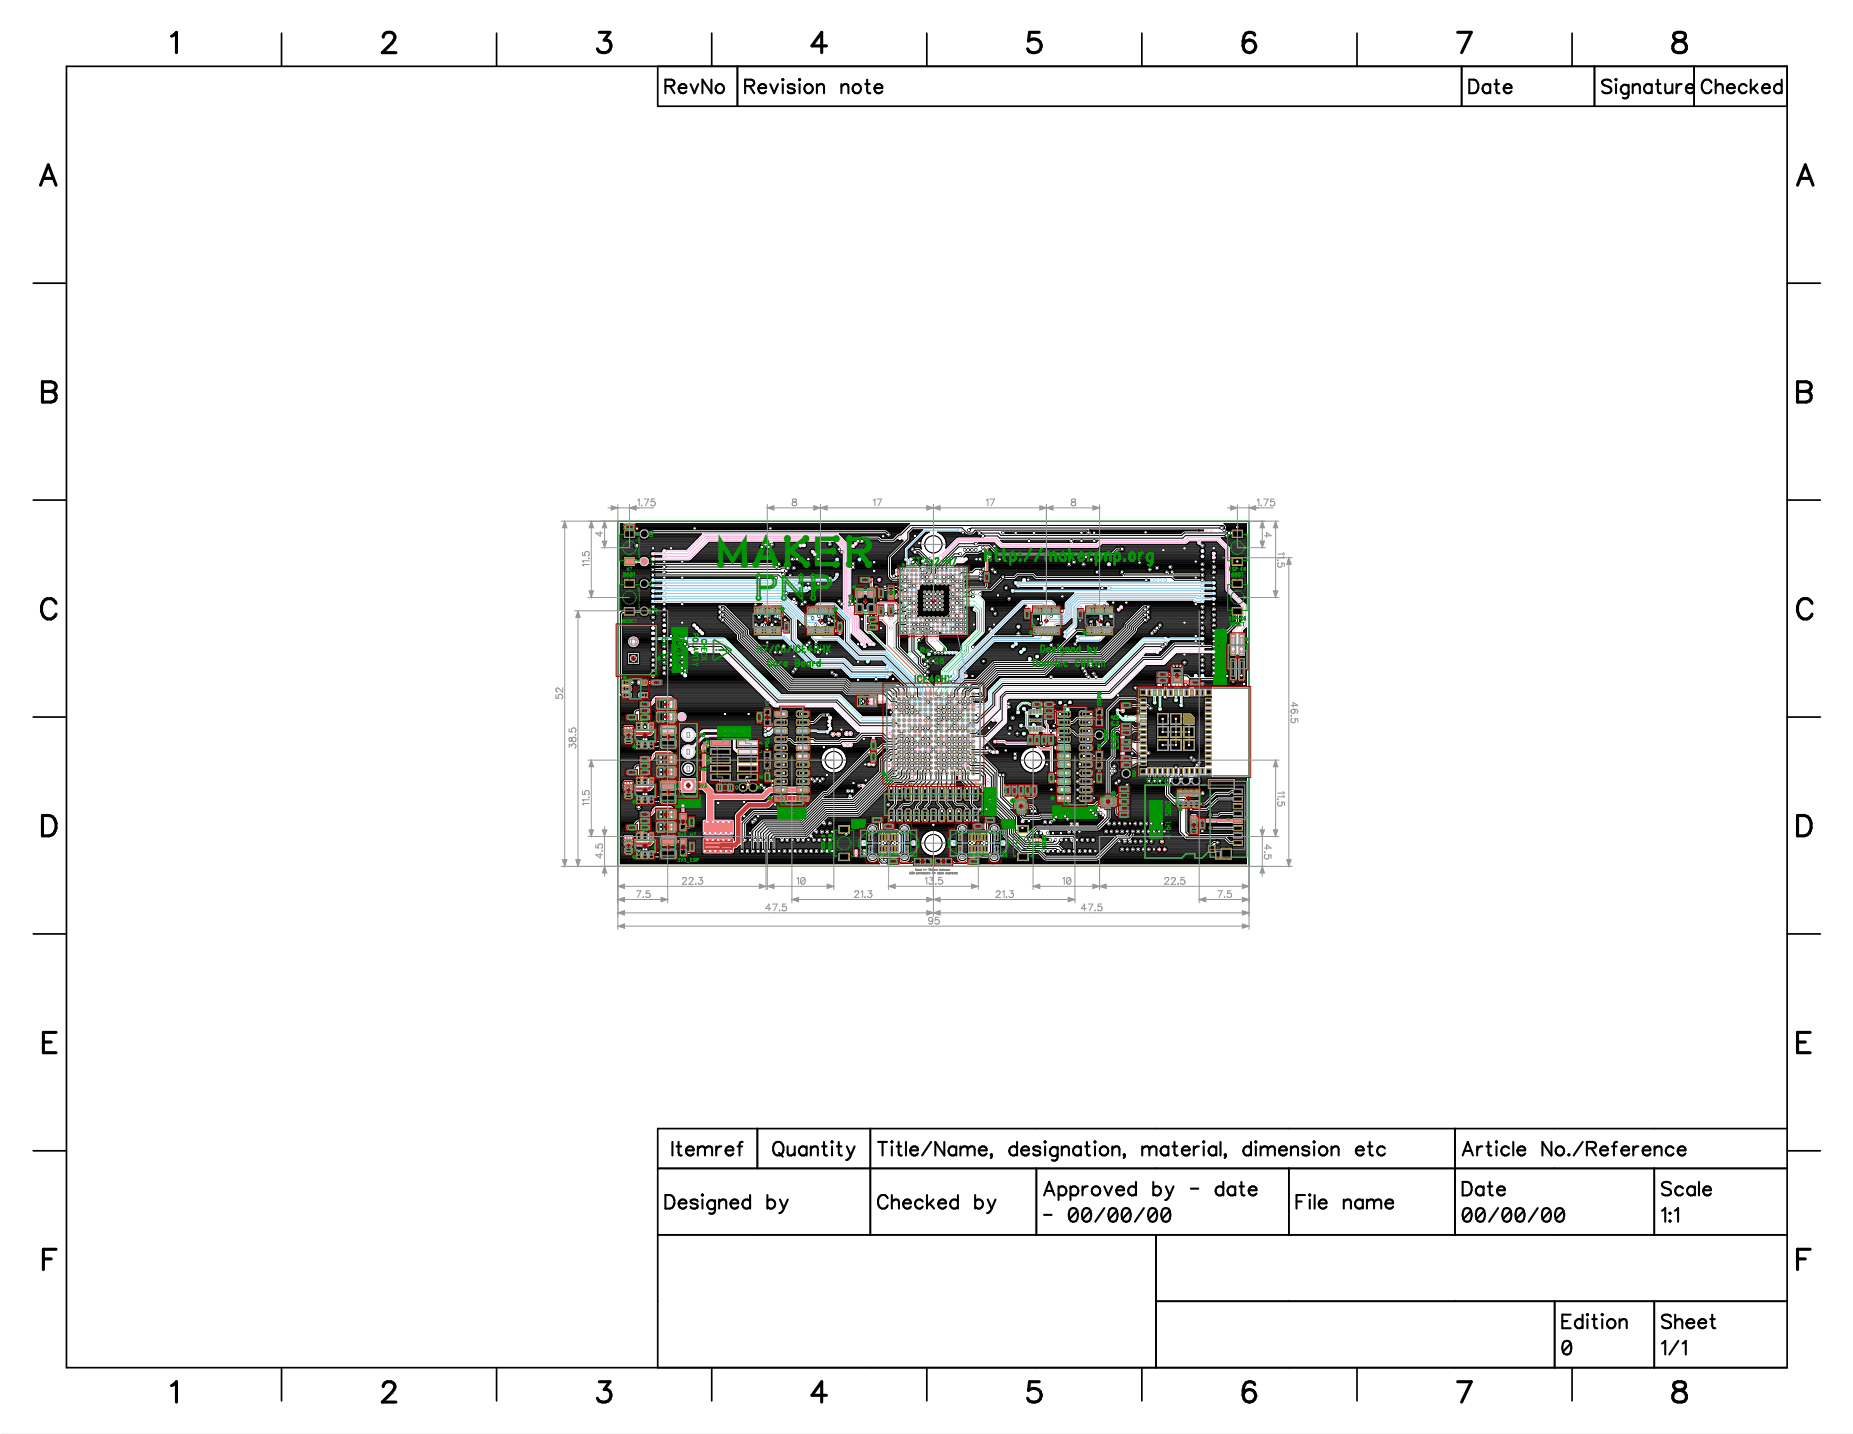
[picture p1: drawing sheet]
<svg xmlns="http://www.w3.org/2000/svg" width="279mm" height="216mm" viewBox="0 0 279 216" stroke-linecap="round" stroke-linejoin="round" font-family="sans-serif">
<defs><g id="words">
<text font-size="9.5" x="107.8" y="87.5">MAKER</text>
<text font-size="8" x="113.9" y="92.1">PNP</text>
<text font-size="7" fill="#009600" x="107.5" y="85.5">MAKER</text>
<g font-size="6">
<text x="25.6" y="8.9">1</text>
<text x="57.3" y="8.9">2</text>
<text x="89.7" y="8.9">3</text>
<text x="122" y="8.9">4</text>
<text x="154.5" y="8.9">5</text>
<text x="187" y="8.9">6</text>
<text x="219.3" y="8.9">7</text>
<text x="251.7" y="8.9">8</text>
<text x="5.9" y="28.8">A</text>
<text x="270.5" y="28.8">A</text>
<text x="6.2" y="61.5">B</text>
<text x="270.5" y="61.5">B</text>
<text x="6" y="94.1">C</text>
<text x="270.5" y="94.1">C</text>
<text x="6.2" y="126.8">D</text>
<text x="270.5" y="126.8">D</text>
<text x="6.3" y="159.4">E</text>
<text x="270.5" y="159.4">E</text>
<text x="6.3" y="192.1">F</text>
<text x="270.5" y="192.1">F</text>
<text x="25.6" y="212">1</text>
<text x="57.3" y="212">2</text>
<text x="89.7" y="212">3</text>
<text x="122" y="212">4</text>
<text x="154.5" y="212">5</text>
<text x="187" y="212">6</text>
<text x="219.3" y="212">7</text>
<text x="251.7" y="212">8</text>
</g>
<text font-size="5.9" fill="#009600" x="113.3" y="90.4">PNP</text>
<text font-size="4.2" x="107" y="95.7" transform="rotate(90 107 95.7)">⚠</text>
<g font-size="4">
<text x="100" y="14.7">RevNo</text>
<text x="112.1" y="14.7">Revision note</text>
<text x="221.1" y="14.7">Date</text>
<text x="241.1" y="14.7">Signature</text>
<text x="256.1" y="14.7">Checked</text>
<text x="101.1" y="174.6">Itemref</text>
<text x="116.3" y="174.6">Quantity</text>
<text x="132.1" y="174.6">Title/Name, designation, material, dimension etc</text>
<text x="220.1" y="174.6">Article No./Reference</text>
<text x="100" y="182.6">Designed by</text>
<text x="132.1" y="182.6">Checked by</text>
<text x="157.1" y="180.6">Approved by - date</text>
<text x="157.1" y="184.6">- 00/00/00</text>
<text x="195.1" y="182.6">File name</text>
<text x="220.1" y="180.6">Date</text>
<text x="220.1" y="184.6">00/00/00</text>
<text x="250.1" y="180.6">Scale</text>
<text x="250.1" y="184.6">1:1</text>
<text x="235.1" y="200.6">Edition</text>
<text x="250.1" y="200.6">Sheet</text>
<text x="235.1" y="204.5">0</text>
<text x="250.1" y="204.5">1/1</text>
</g>
<text font-size="3.5" x="148.2" y="84.9">http://makerpnp.org</text>
<text font-size="3.1" fill="#009600" x="107.8" y="95.7" transform="rotate(90 107.8 95.7)">⚠</text>
<g font-size="2">
<text x="96" y="76.5">1.75</text>
<text x="119.2" y="76.5">8</text>
<text x="131.4" y="76.5">17</text>
<text x="148.5" y="76.5">17</text>
<text x="161.2" y="76.5">8</text>
<text x="189.2" y="76.5">1.75</text>
<text x="91" y="80.8" transform="rotate(-90 91 80.8)">4</text>
<text x="190.1" y="80.1" transform="rotate(90 190.1 80.1)">4</text>
<text x="192.1" y="83.1" transform="rotate(90 192.1 83.1)">11.5</text>
<text x="89" y="85.3" transform="rotate(-90 89 85.3)">11.5</text>
<text x="137" y="85.3">STM32-H7</text>
<text x="101.6" y="95.2" transform="rotate(90 101.6 95.2)">POWER</text>
<text x="114" y="98.5">H7/C6/ICE40HX</text>
<text x="115.5" y="100.6">Core Board</text>
<text x="155.5" y="100.6">Dominic Clifton</text>
<text x="156.7" y="98.5">Designed by</text>
<text x="85" y="105.3" transform="rotate(-90 85 105.3)">52</text>
<text x="137.7" y="103">ICE40HX</text>
<text x="194.1" y="105.7" transform="rotate(90 194.1 105.7)">46.5</text>
<text x="87" y="112.7" transform="rotate(-90 87 112.7)">38.5</text>
<text x="168.7" y="112.8" transform="rotate(-90 168.7 112.8)">ESP-</text>
<text x="168.7" y="108.7" transform="rotate(-90 168.7 108.7)">C6</text>
<text x="192.1" y="119.1" transform="rotate(90 192.1 119.1)">11.5</text>
<text x="89" y="121.3" transform="rotate(-90 89 121.3)">11.5</text>
<text x="91" y="129.3" transform="rotate(-90 91 129.3)">4.5</text>
<text x="190.1" y="127.1" transform="rotate(90 190.1 127.1)">4.5</text>
<text x="95.8" y="135.4">7.5</text>
<text x="102.7" y="133.4">22.3</text>
<text x="115.2" y="137.4">47.5</text>
<text x="119.9" y="133.4">10</text>
<text x="128.6" y="135.4">21.3</text>
<text x="139.2" y="133.4">13.5</text>
<text x="149.9" y="135.4">21.3</text>
<text x="160" y="133.4">10</text>
<text x="162.8" y="137.4">47.5</text>
<text x="175.3" y="133.4">22.5</text>
<text x="183.3" y="135.4">7.5</text>
<text x="139.8" y="139.4">95</text>
</g>
<g font-size="1.5">
<text x="97.8" y="81">B</text>
<text x="97.8" y="85.1">3</text>
<text x="97.8" y="88.5">G</text>
<text x="97.8" y="92.6">MR</text>
<text x="104.1" y="95.4" transform="rotate(90 104.1 95.4)">POLARITY</text>
<text x="99.5" y="96" transform="rotate(90 99.5 96)">5</text>
<text x="99.5" y="96.8" transform="rotate(90 99.5 96.8)">V GND</text>
<text x="105.4" y="96.2" transform="rotate(90 105.4 96.2)">CHECK</text>
<text x="138.6" y="98.5">Rev A</text>
<text x="139" y="100.1">2026</text>
<text x="184.3" y="102.5" transform="rotate(-90 184.3 102.5)">H7/C6 UART</text>
<text x="108.6" y="110.9">DEBUG</text>
<text x="148.5" y="119.2" transform="rotate(90 148.5 119.2)">EXP3</text>
<text x="170.5" y="117.1">B</text>
<text x="172.7" y="118.1">R/T/G</text>
<text x="102.3" y="121.3">SWD</text>
<text x="117.8" y="122.9">EXP2</text>
<text x="159.1" y="122.9">EXP1</text>
<text x="162.1" y="122.9">/PRG</text>
<text x="174.7" y="125.7" transform="rotate(-90 174.7 125.7)">MicroSD</text>
<text x="176.5" y="125.4" transform="rotate(-90 176.5 125.4)">-</text>
<text x="176.5" y="124.9" transform="rotate(-90 176.5 124.9)">bit SDIO</text>
<text x="176.5" y="126.3" transform="rotate(-90 176.5 126.3)">4</text>
</g>
<g font-size="1">
<text x="93.9" y="86.9">BOOT</text>
<text x="94.4" y="86">H7</text>
<text x="185.1" y="86">ESP-C6</text>
<text x="185.5" y="86.9">BOOT</text>
<text x="93.7" y="93.9">RESET</text>
<text x="128.5" y="91.3" transform="rotate(-90 128.5 91.3)">TCXO</text>
<text x="185.1" y="93.5">ESP-C</text>
<text x="185.3" y="94.4">RESET</text>
<text x="187.3" y="93.5">6</text>
<text x="116" y="106.3" transform="rotate(-90 116 106.3)">H7</text>
<text x="165.9" y="106.3" transform="rotate(-90 165.9 106.3)">CDONE</text>
<text x="105.1" y="113.6">CLK</text>
<text x="105.1" y="111">DIO</text>
<text x="106.2" y="111.3" transform="rotate(90 106.2 111.3)">3V3</text>
<text x="106.2" y="113.8" transform="rotate(90 106.2 113.8)">GND</text>
<text x="114.9" y="113.4" transform="rotate(-90 114.9 113.4)">C</text>
<text x="114.9" y="112.1" transform="rotate(-90 114.9 112.1)">D</text>
<text x="116" y="112.9" transform="rotate(-90 116 112.9)">FPGA</text>
<text x="165.9" y="112.9" transform="rotate(-90 165.9 112.9)">C6</text>
<text x="167" y="111.5" transform="rotate(-90 167 111.5)">CRST</text>
<text x="105.1" y="118.7">3V3</text>
<text x="105.1" y="116.1">GND</text>
<text x="110.7" y="118.9">G</text>
<text x="114.2" y="118.9">R</text>
<text x="115" y="117.2" transform="rotate(-90 115 117.2)">R</text>
<text x="125.4" y="125.9" transform="rotate(-90 125.4 125.9)">_</text>
<text x="125.4" y="125.4" transform="rotate(-90 125.4 125.4)">0</text>
<text x="155.8" y="125.7" transform="rotate(90 155.8 125.7)">USER</text>
<text x="156.9" y="125.8" transform="rotate(90 156.9 125.8)">CBSEL1</text>
<text x="102" y="129.9">3V3_ESP</text>
<text x="102" y="126.1">3V3_H7</text>
<text x="124.3" y="128.3" transform="rotate(-90 124.3 128.3)">CBSEL0</text>
<text x="125.4" y="128.3" transform="rotate(-90 125.4 128.3)">USER</text>
<text x="155.8" y="128.1" transform="rotate(90 155.8 128.1)">_1</text>
</g>
<g font-size=".5">
<text x="137" y="131.6">USB connectors for cable clearance</text>
<text x="137.9" y="131.2">Need &gt;= 12.5mm between</text>
</g>
</g></defs>
<path d="M0 0h279.1v215.9h-279.1z" fill="#000" stroke="#000" stroke-width=".15"/>
<path d="M0 0h279.1v215.9h-279.1z" fill="#fff" stroke="#fff" stroke-width=".15"/>
<path d="M93 78.5h95.1v51.9h-95.1z" fill="none" stroke="#636363" stroke-width=".15"/>
<circle cx="155.6" cy="114.4" r="1.29" fill="#fff" stroke="#000" stroke-width=".15"/>
<path d="M153.7 114.4h3.7M155.6 112.6v3.7" fill="none" stroke="#8a8a8a" stroke-width=".15"/>
<circle cx="140.6" cy="126.9" r="1.29" fill="#fff" stroke="#000" stroke-width=".15"/>
<path d="M138.7 126.9h3.7M140.6 125.1v3.7" fill="none" stroke="#8a8a8a" stroke-width=".15"/>
<circle cx="140.6" cy="82" r="1.29" fill="#fff" stroke="#000" stroke-width=".15"/>
<path d="M138.7 82h3.7M140.6 80.1v3.7" fill="none" stroke="#8a8a8a" stroke-width=".15"/>
<circle cx="125.6" cy="114.4" r="1.29" fill="#fff" stroke="#000" stroke-width=".15"/>
<path d="M123.7 114.4h3.7M125.6 112.6v3.7" fill="none" stroke="#8a8a8a" stroke-width=".15"/>
<g fill="#ff4242" stroke="#ff4242" stroke-width=".15">
<path d="M94.2 125.9h.9l.3 .2v1l-.3 .2h-1l-.2-.2v-1z"/>
<path d="M93.9 117.8l.2-.2h1l.3 .2v1l-.3 .2h-1l-.2-.2z"/>
<path d="M94.2 109.3h.9l.3 .3v.9l-.3 .2h-1l-.2-.2v-.9z"/>
</g>
<g fill="none" stroke="#000" stroke-width=".25">
<path d="M138.4 89h4.3M138.4 89.3h4.3M138.4 89.5h4.3M138.4 89.8h4.3M138.4 90h4.3M138.4 90.3h4.3M138.4 90.5h4.3M138.4 90.8h4.3M138.4 91h4.3M138.4 91.3h4.3M138.4 91.5h4.3M138.4 91.8h4.3"/>
<path d="M138.4 92h4.3M138.4 92.3h4.3M138.4 92.5h4.3M138.7 88.8h4M138.7 88.3h4v4.3h-4.3v-3.7l.3-.3zM138.8 88.6h3.9"/>
</g>
<g fill="none" stroke="#000" stroke-width=".16">
<path d="M93.4 79h.4M93.4 79.1h.4M93.4 79.3h.4M93.4 79.4h.4M93.4 79.6h.4M93.4 79.7h.4M93.4 79.9l.5-.1v1.3h1.8v-.4h.6l.2 .3M93.8 79.8v-1h-.4v13.1l.5-.2v-.4h1.8v.4h.5l.2-.2M94.3 79.3l.5 .5v.6M95.7 79.8l.7 .1-.2 .2h-.5zM95.8 79.8v-1h41.2l-1.5 1.4-.3 .1-.8 .8h-1.6l-.2-.2M95.8 79h41"/>
<path d="M95.8 79.1h40.8M95.8 79.3h40.7M95.8 79.4h40.5M95.8 79.6h1.3a.81 .81 0 0 1 .7 .5l.4-.3M95.8 79.7h.7M96.9 79.6l-.5 .3M97.2 79.6h39M97.5 79.7h38.5M97.7 79.9h.4M98.2 79.8h.2h35.1l.3 .2a.43 .43 0 0 1 .4 .4 .43 .43 0 0 1-.3 .5M133.6 79.9h2.3M137.4 79.9h1.4"/>
<path d="M164.1 79.8h17.1v.1h-2.9l-.5 .4h-13.5v-.3M164.1 79.8h.1M164.1 79.8l.2 .2M164.2 79.9h17M184 79.5h-37.7l-.4 .3M184.4 79.9v-.6l-.2-.2h-47.1l-1.4 1.4h-.3l-.9 .9h-1.8l-.4-.4h-2.6l-.4 .5M184.5 79h3.2M184.7 79.1h3M184.7 79.6l.1 .3a.44 .44 0 0 1 .6 .1v-.3h1.9v1.4h-1.9v-.6l-.6 .5M184.7 79.3l-.4-.5h3.4v12.1l-2.4-2.3v-6.1l-1.4-1.6 .7 .1M184.7 79.3v.3M184.7 79.3h3"/>
<path d="M184.7 79.4h3M184.7 79.6h3M184.8 79.7h.6M184.8 79.9h.1M185.3 79.9h.1M187.3 79.7h.4M187.3 79.9h.4M93.4 80h.5M93.4 80.2h.5M93.4 80.3h.5M93.4 80.5h.5M93.4 80.6h.5"/>
<path d="M93.4 80.8h.5M93.4 80.9h.5M93.4 81h.5M93.4 81.2h3.4M93.4 81.3h11.3M93.4 81.5h11.1M93.4 81.6h11M93.4 81.8h2.3M93.4 81.9h2.1M93.4 82.1h2M93.4 82.2h2M93.4 82.4h2.1"/>
<path d="M93.4 82.5h2.2M93.4 82.7h6.4M93.4 82.8h6.3M93.4 82.9h6.2M93.4 83.1h4.6M93.4 83.2h4.5M93.4 83.4h4.5M93.4 83.5h4.6M93.4 83.7h4.7M93.4 83.8h3.2M93.4 84h.5M93.4 84.1h.5"/>
<path d="M93.4 84.3h.5M93.4 84.4h.5M93.4 84.6h.5M93.4 84.7h.5M93.4 84.9h.5M93.4 85h.5M93.4 85.1h.5M93.4 85.3h3.3M93.4 85.4h4.7M93.4 85.6h4.6M93.4 85.7h4.5M93.4 85.9h4.5"/>
<path d="M93.4 86h4.6M93.4 86.2h4.8M93.4 86.3h4.6M93.4 86.5h4.5M93.4 86.6h4.5M93.4 86.8h4.6M93.4 86.9h4.7M93.4 87.1h4.7M93.4 87.2h3.2M93.4 87.3h.5M93.4 87.5h.5M93.4 87.6h.5"/>
<path d="M93.4 87.8h.5M93.4 87.9h.5M93.4 88.1h.5M93.4 88.2h.5M93.4 88.4h.5M93.4 88.5h.5M93.4 88.7h3.4M93.4 88.8h4.6M93.4 89h4.5M93.4 89.1h4.5M93.4 89.2h4.6M93.4 89.4h4.8"/>
<path d="M93.4 89.5h4.6M93.4 89.7h4.5M93.4 89.8h4.5M93.4 90h4.6M93.4 90.1h4.8M93.4 90.3h4.6M93.4 90.4h4.5M93.4 90.6h4.5M93.4 90.7h4.6M93.4 90.9h4.7M93.4 91h4.7M93.4 91.2h4.6"/>
<path d="M93.4 91.3h3.2M93.4 91.4h.5M93.4 91.6h.5M93.4 91.7h.2M93.8 92.8h2.8M93.8 92.9h4.1M93.8 93.1h4.1M93.8 93.2h4.2M93.8 93.3h4.5M93.8 93.5h5.9M93.8 93.6h6M93.8 93.8h6.1"/>
<path d="M93.8 93.9h5.9M93.8 94.1h5.8M93.8 94.2h4.3M93.8 94.4h4.2M93.8 94.5h4.1M93.8 94.7h4.1M93.8 94.8h4.2M93.8 95h4.4M93.8 95.1h4.2M93.8 95.3h4.1M93.8 95.4h4.1M93.8 95.5h4.2"/>
<path d="M93.8 95.7h4.3M93.8 95.8h1.1M93.8 96h.9M93.8 96.1h.8M93.8 96.3h.7M93.8 96.4h.7M93.8 96.6h.7M93.8 96.7h.7M93.8 96.9h.7M93.8 97h.8M93.8 97.2h.9M93.8 97.3h1"/>
<path d="M93.8 97.5h1.2M93.8 97.6h4.2M93.8 97.7h4.1M93.8 97.9h4.1M93.8 98h4.2M93.8 98.2h5.8M93.8 98.3h.7M93.8 98.5h.7M93.8 98.6h.7M93.8 98.8h.7M93.8 98.9h.7M93.8 99.1h.7"/>
<path d="M93.8 99.2h.7M93.8 99.4h.7M93.8 99.5h.7M93.8 99.6h.7M93.8 99.8h.7M93.8 99.9h.7M93.9 83.8v1.4h1.8v-.3l.6-.1 .4 .5M93.9 87.2v1.4h1.8v-1.4M94.5 98.2h1.8v1.8h-1.8zM95 97.5h.8M95.5 82.2v.2a.38 .38 0 0 0 .6 .1M95.5 82.1v.1"/>
<path d="M95.7 83.8v.3h.2a.29 .29 0 0 0 .3 .2 .29 .29 0 0 0 .2-.3M95.7 80h.6M95.7 80.8h.6M95.7 80.9h.7M95.7 81h.8M95.7 81.8h.3M95.7 81.8l-.2 .3M95.7 84h.7M95.7 84.1h.6M95.7 85h.6M95.7 85.1h.7M95.7 87.3h.7"/>
<path d="M95.7 87.5h.6M95.7 87.6h.5M95.7 87.8h.5M95.7 87.9h.5M95.7 88.1h.5M95.7 88.2h.6M95.7 88.4h.6M95.7 88.5h.8M95.7 91.4h.7M95.7 91.6h.6M95.7 92.5h.6M95.7 92.6h.7"/>
<path d="M95.8 97.5h2.3M95.9 95.8h2.2M96 81.8h8.2M96 81.8a.4 .4 0 0 1 .2 .3 .4 .4 0 0 1-.1 .4M96 97.3h2.1M96 96h2M96.1 82.5h7.4M96.1 84.9h.1M96.1 97.2h1.9M96.2 96.1a.91 .91 0 0 0-1.5-.1 .91 .91 0 0 0 .3 1.5M96.2 96.1v.2M96.2 96.1h1.7"/>
<path d="M96.2 81.9h7.9M96.2 82.4h7.5M96.2 88.1v.1M96.2 97h1.7M96.2 96.3l.1 .3M96.2 87.7h.1M96.2 96.3h1.7M96.2 88.2h.1M96.2 87.6v.6M96.2 87.6h.1M96.3 82.1h7.6M96.3 88.2l.1 .2"/>
<path d="M96.3 82.2h7.5M96.3 96.9l-.2 .3-.3 .3M96.3 87.5l-.1 .1M96.3 96.9h1.6M96.3 87.5h.1M96.3 88.3h.1M96.3 96.4h1.7M96.3 96.6v.1M96.3 96.7v.2M96.3 88.3l.3 .3M96.3 96.6h1.9M96.3 96.7h1.7"/>
<path d="M96.3 98.3h3.4M96.3 98.5h3.5M96.3 98.6h3.5M96.3 98.8h3.4M96.3 98.9h3.3M96.3 99.1h1.7M96.3 99.2h1.6M96.3 99.4h1.6M96.3 99.5h1.6M96.3 99.6h1.8M96.3 99.8h1.8M96.3 99.9h1.7"/>
<path d="M96.4 87.4h-.1M96.4 87.3l-.1 .2M96.4 92.6l-.1-.3h-.6v.4h-1.8v-.3l-.1 .1v9.8M96.4 92.6l.2 .2M96.4 88.5h.1M96.5 88.5l.2 .2M96.5 81a.83 .83 0 0 0 1.3-.3h.4l.3-.3h7.2l-2.3 2.3-3.1-.1a.41 .41 0 0 0-.5 0 .41 .41 0 0 0-.1 .5h-1a.42 .42 0 0 0-.6 0 .42 .42 0 0 0 0 .6M96.5 87.3h.1M96.5 87.2h.1M96.6 87.2l-.2 .1M96.6 87.2h.1M96.6 91.3a.81 .81 0 0 1 1.1 .3"/>
<path d="M96.6 83.8l-.2 .2M96.6 83.8l.5-.1 .4 .1M96.6 91.3l-.2 .2M96.6 88.6h.1M96.7 88.6h.1M96.7 87.1l-.1 .1M96.7 87.1h.1M96.7 88.7h.1M96.8 88.7h.1M96.8 88.7h.2M96.8 87.1h.1M96.9 87.1h-.2"/>
<path d="M97 88.7h.1M97.1 87.1h.2M97.2 87.1h.1M97.2 88.7h-.2M97.3 81.2h7.5M97.3 87.1l.4 .3 .1 .3M97.3 88.7h.1M97.3 87.1h.1M97.4 85.3h.7M97.4 88.6l-.1 .1M97.4 85.3l-.3 .1-.4-.1M97.4 87.2h.1"/>
<path d="M97.4 91.3h.5M97.4 92.8h.6M97.5 83.8h.6M97.5 83.8l.2 .3M97.5 88.6h-.1M97.5 87.2h.5M97.5 88.5l-.1 .1M97.6 81h7.4M97.6 88.5h.5M97.6 88.5l-.1 .1M97.6 87.3h.1M97.6 85.1h.4"/>
<path d="M97.6 88.5h.1M97.6 91.4h.3M97.6 92.6h.5M97.6 84h.4M97.7 87.3h.2M97.7 88.4l-.1 .1M97.7 80.9h7.4M97.7 88.4h.3M97.7 85h.2M97.7 84.1a.82 .82 0 0 1-.3 1.2M97.7 91.6l.1 .4-.1 .5M97.7 91.6h.3"/>
<path d="M97.7 92.5h.4M97.7 92.5l-.4 .3h-.7M97.8 84.1h.1M97.8 87.5h.1M97.8 88.3l-.1 .1M97.8 80h.2M97.8 80.8h7.5M97.8 87.6h.1M97.8 84.9h.1M97.8 91.7l.5 .1M97.8 92.3h.2M97.8 88.2l-.1 .2"/>
<path d="M97.8 84.3h.1M97.8 88.1v.1h.1M97.8 88.1h.1M97.8 87.8h.4M97.8 84.4h.2M97.8 84.7h.2M97.8 91.9h.2M97.8 92.2h.1M97.8 88h.1M97.9 84.6h.4M97.9 87.9h.1M97.9 92h.1"/>
<path d="M98 94.7l.3 .3-.3 .2M98 95.2v.3l.3 .3M98 84.9h-.1a.39 .39 0 0 0 .4 .5M98 87.5l.3 .3a.41 .41 0 0 0-.3 .3 .41 .41 0 0 0 .1 .4M98 84.3l.2 .2M98 85.9v.1M98 92l.1 .5M98 96.3v.1M98 90.7l.1 .2M98 97.6v.4M98 100a.4 .4 0 0 0 .2 .5M98 86.3a.42 .42 0 0 0 .2 .7"/>
<path d="M98 84.7v.2M98 86l.3 .2-.3 .1M98 87.6h-.2v.5M98 89.2l.3 .2-.2 .1a.4 .4 0 0 0 .1 .6M98 96.4l.3 .2h-.1M98 93.2l.5 .1M98 98a.41 .41 0 0 0 .6 0M98 80.4l.4-.3h35l.4 .4M98.1 88.7h-.9M98.1 99.6a.4 .4 0 0 1 0-.6 .4 .4 0 0 1 .6 .2 .4 .4 0 0 1-.3 .5M98.1 95.9l-.1 .4M98.1 99.6l.2 .1"/>
<path d="M98.1 92.5l.2 .1a.4 .4 0 0 0-.3 .2 .4 .4 0 0 0 0 .4M98.1 83.7l.2 .1-.3 .1v.4M98.1 88.7l-.2 .2 .1 .3M98.1 90.9l.2 .1a.41 .41 0 0 0-.4 .3 .41 .41 0 0 0 .3 .4M98.1 99.8l-.1 .2M98.1 88.5l.2 .1-.2 .1M98.2 96.6l-.1 .1a.4 .4 0 0 0-.1 .4 .4 .4 0 0 0 .3 .2l-.3 .3M98.2 90.1l.1 .1M98.2 90.1h.1M98.2 90.9l.1 .1M98.2 88.5v.1M98.2 96.5h.1"/>
<path d="M98.2 91.7v.1M98.2 87.7l.1 .1M98.2 86.1v.1M98.2 84.5v.1M98.2 94.9v.1M98.2 99.7h.1M98.2 89.3v.1M98.2 92.5v.1M98.2 87h.1M98.3 95.8h.1M98.3 90.2h.1M98.3 85.3v.1"/>
<path d="M98.3 87l-.3 .1v.4M98.3 84.6l-.3 .1M98.3 85.4l-.3 .1v.4M98.3 90.2l-.3 .1v.4M98.3 95.8l-.2 .1M98.3 91.8l-.3 .2M98.3 99.7h.1M98.3 80.6h7.1M98.3 99.7l-.2 .1M98.3 91.8h.1M98.4 84.6h20.8M98.4 91.8h.1"/>
<path d="M98.4 91l.3 .1 .1 .2M98.4 99.7l.1 .1M98.4 87h.1M98.4 95.8h.1M98.4 83.8h.1M98.4 90.2h.1M98.4 84.6h.1M98.4 80.5h7.2M98.4 88.6h.1M98.4 90.9v.1M98.4 90.1h.1M98.4 93.3h1.2"/>
<path d="M98.4 95h1.2M98.4 95.7h.1M98.4 87l.3-.1h17.9l-.1 .2h-17.8zM98.4 85.4h.1M98.4 92.6h.1M98.4 86.2h.1M98.4 90.1v.1M98.4 95.7v.1M98.4 96.6h.1M98.4 91h.1M98.5 88.6h-.1M98.5 89.4h.1"/>
<path d="M98.5 99.8h.1M98.5 84.5l-.1 .1M98.5 94.9l-.1 .1M98.5 92.5l-.1 .1M98.5 91.8h.1M98.5 90.2h.1M98.5 92.6h.1M98.5 95h.1M98.5 97.4h.1M98.5 95.8h.1M98.5 91.8l.2 .2M98.5 92.6l.2 .2"/>
<path d="M98.5 95.8l.2 .1h4l.2 .1 .1-.1a.45 .45 0 0 1 .7 0h5.5l8.5 8.5h8.9l3.3 3.4h4.3v-.3M98.5 97.4l.2 .2M98.5 86.2l1.2 .1M98.5 95l.2 .1M98.5 83.8h.1M98.5 85.4h.1M98.5 87.8l.1 .1M98.5 96.6a.41 .41 0 0 1 .2 .6M98.5 87.8h1.1M98.5 91.7h1.1M98.5 89.4h1.1M98.5 90.1h1.1"/>
<path d="M98.5 90.1l1.2-.1v.3l-1.2-.1M98.5 90.1h.1M98.6 85.4h.1M98.6 88.5h1M98.6 88.5h1.1v.2h-1l-.3-.1M98.6 91h9.6M98.6 97.3h1M98.6 99.8h1M98.6 99.8l.1 .2M98.6 88.5l-.1 .1M98.6 86.9h17.9M98.6 95.7h6.9"/>
<path d="M98.6 83.8h1M98.6 86.1l-.2 .1h1.2M98.6 92.6h1M98.6 85.3l-.2 .1h.1M98.6 85.3h1M98.6 94.2h1M98.6 87.9h.1M98.6 86.1l1.1-.1v.2M98.6 92.5h1M98.6 87.9h1.1M98.6 86.1h.1M98.6 83.7h1.1v.2l-1.1-.1"/>
<path d="M98.6 87.1h17.9M98.6 95.8h4.5M98.6 99.6h1M98.6 85.4h1M98.6 97.5h1M98.6 98h1M98.6 99.1h1M98.7 90.9l16.1-.1-.3 .4h-.9M98.7 91.9h1M98.7 94.8h1M98.7 83.7l-.2 .1M98.7 95.1v.1"/>
<path d="M98.7 90.8l-.2 .1M98.7 93.2h1M98.7 95.1h1M98.7 91.6h1M98.7 96.7h4.1M98.7 97.2l-.3 .1 .1 .1M98.7 91.2h9.4M98.7 92.8h1M98.7 95.5h6.7M98.7 97.2h1M98.7 99.9h1M98.7 100l.1 .1"/>
<path d="M98.7 94.4a.4 .4 0 0 0-.5-.2 .4 .4 0 0 0-.2 .5M98.7 92.8l.1 .1M98.7 94.4l.1 .1M98.7 92.3h1M98.7 94.4h1M98.7 99.2h1M98.7 99.5h1M98.7 92.3l-.2 .2M98.7 92h1M98.7 97.6h1M98.7 97.9h1M98.7 95.2a.39 .39 0 0 1-.2 .5"/>
<path d="M98.7 92l.1 .2M98.7 97.6l.1 .1M98.8 91.4h1M98.8 93.1h1M98.8 94.7h.9M98.8 95.3h1M98.8 96.9h3.9M98.8 92.2l-.1 .1M98.8 91.3l-.1 .3-.2 .2M98.8 92.9l-.1 .3-.2 .1M98.8 94.5l-.1 .3-.2 .1M98.8 97.7l-.2 .3"/>
<path d="M98.8 91.3h9.2M98.8 92.2h1.2l-.3 .3M98.8 92.9h1M98.8 94.5h1.1M98.8 95.4h6.5M98.8 97h1M98.8 97.7l1.2 .1a.4 .4 0 0 0-.4 .3 .4 .4 0 0 0 .4 .4M99.7 85.2h.1M99.7 89.3h.1M99.7 87.6h-1l-.2 .2M99.7 89.3h-1l-.3 .1h.1M99.7 92.5v.2l.1 .2"/>
<path d="M99.7 85.2l-1.1 .1M99.7 85.2v.2h-1.1M99.7 86.2v.1M99.7 87.6v.1M99.7 87.7v.2M99.7 89.3v.2l-1.2-.1M99.7 99.6v.3l.1 .2M99.7 87.9h.1M99.7 97.5v.1M99.7 99.1v.1M99.7 94.8v.3M99.7 97.2v.3"/>
<path d="M99.7 99.2l.3 .2-.3 .1M99.7 99.5v.1M99.7 97.6l.2 .1M99.8 93.1a.4 .4 0 0 0-.1 .4 .4 .4 0 0 0 .3 .3h-.1M99.8 92.9h.1M99.9 93.8a.4 .4 0 0 0-.3 .4 .4 .4 0 0 0 .3 .3M99.9 92.9h.1M99.9 94.5h.1M99.9 94.5l.1 .1M99.9 92.9l-.1 .2M99.9 94.6l-.2 .2M99.9 93.7l.1 .1"/>
<path d="M100 98.5h.1M100 94.6h-.1M100 98.6a.4 .4 0 0 0-.3 .5M100 99.4h-1.2M100 92.9v.1M100 98.5v.1M100.1 92.2h7.9M100.1 98.5l.1 .1M100.1 92.9h.1M100.1 92.9v.1M100.1 98.5v.1M100.1 92.1v.1"/>
<path d="M100.1 93.8h.1M100.1 99.3l.5 .1M100.1 94.6h.1M100.1 99.4h.1M100.2 92.2h.1M100.2 97.8h.1M100.2 93h.1M100.2 98.6h.1M100.2 93.8l.2 .2v.2M100.2 92.2l.2 .2v.2M100.2 93l.2 .3M100.2 97.8l.2 .2"/>
<path d="M100.2 98.6l.2 .2M100.2 94.5l-.1 .1a.4 .4 0 0 1 .3 .6 .4 .4 0 0 1-.7-.1M100.2 94.5h4.2M100.2 93.8h4.2M100.2 92.9h7.8M100.3 97h2.4M100.3 98.5h3.7M100.3 98.5h-.2M100.3 98.6h2.2M100.3 91.4h7.7M100.3 91.5a.41 .41 0 0 1-.1 .6M100.3 91.5a.41 .41 0 0 0-.6 .1 .41 .41 0 0 0 .2 .5"/>
<path d="M100.3 82.7h3.1M100.3 93.1h7.7M100.3 95.3h4.8M100.3 93.6h8.2M100.3 94.7h4.3M100.3 93.6l-.2 .2h.1M100.4 92h7.7M100.4 97.6h2.8M100.4 97.9h3.1M100.4 99.2h.3M100.4 99.5h.3M100.4 92.3h7.7"/>
<path d="M100.4 100l-.3 .2M100.4 92.8l-.2 .1M100.4 94.4l-.2 .1M100.4 92.8h7.7M100.4 93.9h3.8M100.4 94.4h3.8M100.4 97.2a.4 .4 0 0 0-.4-.3 .4 .4 0 0 0-.3 .3M100.4 97.2v.1M100.4 98.8v.1M100.4 97.2h2.4M100.4 98.3h3.5M100.4 98.8h2"/>
<path d="M100.4 99.9h.3M100.4 91.6h7.7M100.4 93.2h7.7M100.4 95.1h4.6M100.4 98l-.1 .5M100.4 91.9h7.7M100.4 93.5h8.1M100.4 94.8h4.2M100.4 97.5h2.7M100.4 98h3.2M100.4 99.1h.3M100.4 99.6h.4"/>
<path d="M100.4 98.9v.3l-.2 .2a.41 .41 0 0 1 .2 .6M100.4 93.3l-.1 .3M100.4 97.3l-.1 .3-.1 .1M100.4 92.6v.2M100.4 94.2v.2M100.5 91.7l7.9 .1M100.5 92.5h7.7M100.5 92.6h7.7M100.5 93.3h7.9M100.5 94.1h3.6M100.5 94.2h3.6M100.5 95h4.4"/>
<path d="M100.5 97.3h2.4M100.5 98.2h3.4M100.5 98.9h1.8M100.5 99.8h.3M100.8 99.6a.4 .4 0 0 1 0-.6 .4 .4 0 0 1 .6 .2 .4 .4 0 0 1-.3 .5l.1 .1M100.8 99.6l.2 .1-.1 .1M100.9 99.8a.41 .41 0 0 0-.2 .6M100.9 99.7h.1M101.2 99.8h.1M101.2 99.8l.2 .2M101.3 99.8h1M101.3 99.6h1"/>
<path d="M101.3 99.1h1.1M101.4 99.9h1M101.4 100v.1M101.4 99.2h1M101.4 99.5h1M102.4 99.1l.2 .2M102.4 98.8v.3M102.7 96.6h-4.3l.3-.2h3.8l.3 .3v.2M102.7 99.3v.1M102.7 99.4a.41 .41 0 0 0-.3 .4 .41 .41 0 0 0 .3 .4M102.7 99.4h-1.2M102.8 97l.1 .3h.2a.39 .39 0 0 0 .4 .5l.1 .2"/>
<path d="M102.8 96.9v.1M102.9 99.4l.2 .1M103 98.6h5.5M103 98.6a.42 .42 0 0 0-.6 .2M103 98.6l.1 .3M103.1 99.2h6M103.1 99.5a.41 .41 0 0 1-.2 .6M103.1 99.5h6.3M103.1 99.9h6.7M103.1 98.8h5.5M103.1 98.9a.39 .39 0 0 1-.3 .5h6.4M103.2 99.1h5.7"/>
<path d="M103.2 99.6h6.3M103.2 99.8h6.5M103.2 98.9h5.6M103.4 97.7l-3.3 .1h.1M103.6 98l.3 .2 .2 .3M103.6 95.8h7.3M103.9 84.4v.1M104 84.4h15M104.1 98.5h.4M104.2 84.3h14.7M104.2 93.9v.5M104.2 94.4l.2 .1"/>
<path d="M104.3 84.1h14.6M104.4 94.5l.1 .1a.4 .4 0 0 0 .5 .4v.1M104.4 93.8h.3M104.4 93.8l-.2 .1M104.5 84h14.5M104.5 98.5l3.8-.1 8.2 8.2h8.9l3.6 3.7M104.6 98.5h3.8M104.6 83.8h14.5M104.7 93.8l.3 .3M104.7 93.8h4.4M104.8 83.7h17.6M104.9 93.9h4.3"/>
<path d="M104.9 83.5h17.4M105 94.1l.2 .1M105 94.1h4.4M105.1 83.4h17M105.2 94.2l.2 .4M105.2 94.2h4.3M105.2 83.2h16.8M105.3 94.4h4.4M105.4 94.6h.1M105.4 83.1h16.6M105.4 94.5h4.4M105.4 94.6l.2 .1"/>
<path d="M105.5 82.9h16.5M105.6 94.7l.2 .3h.1M105.7 94.7h4.2M105.7 82.8h16.4M105.7 94.8h4.4M105.8 82.7h8.7M105.9 95h4.3M105.9 95a.41 .41 0 0 1 .1 .7 .41 .41 0 0 1-.7-.3l-.3-.3M106 82.5h8.4M106 95.7h4.9M106.1 95.1h4.3M106.1 82.4h8.3"/>
<path d="M106.1 95.5h4.7M106.2 95.3h4.3M106.2 95.4h4.5M106.2 82.2h8.2M106.4 82.1h8.1M106.5 81.9h8.4M106.7 81.8h8.2M108.1 92l.1 .5M108.1 92.8a.49 .49 0 0 0 .4 .6v.2M108.1 91.6l.2 .2-.2 .2M108.2 92.5l.2 .1M108.4 92.5v.1"/>
<path d="M108.4 92.6l-.3 .2M108.5 93.6l.5 .1 1.9 1.9v.7M108.7 91h5.9M109.2 91.1l5.3 .1M109.2 91.1l-.5-.1a.41 .41 0 0 0-.5 .1 .41 .41 0 0 0-.1 .5M109.3 91.1l3.5 3.6M109.3 96h1.6M109.4 91.3h4.1M109.4 96.1h1.5M109.6 91.4h3.8M109.6 96.3h1.3M109.7 91.6h3.7"/>
<path d="M109.7 96.4h1.3M109.9 91.7h3.5M109.9 96.6h1.2M110 91.9h3.4M110 96.7h1.3M110.2 92h3.2M110.2 96.9h1.2M110.3 92.2h3.1M110.3 97h1.3M110.4 92.3h3M110.5 97.2h1.2M110.6 92.5h2.8"/>
<path d="M110.6 97.3h1.3M110.7 92.6h2.8M110.8 97.5h1.2M110.9 92.8h3M110.9 97.6h1.3M110.9 96.3l7.8 7.8h8.1l.8 .7M111 92.9h2.9M111.1 97.7h1.2M111.2 93.1h2.7M111.2 97.9h1.3M111.3 93.2h2.7M111.3 98h1.3"/>
<path d="M111.5 93.3h3.6M111.5 98.2h1.3M111.6 93.5h3.3M111.6 98.3h1.3M111.8 93.6h3.1M111.8 98.5h1.3M111.9 93.8h1.6M111.9 98.6h1.3M112.1 93.9h1.3M112.1 98.8h1.3M112.2 94.1h1.2M112.2 98.9h1.3"/>
<path d="M112.4 94.2h1M112.4 99.1h1.2M112.5 94.4h.9M112.5 99.2h1.3M112.6 94.5h.8M112.7 99.4h1.2M112.8 94.7l.1 .1M112.8 94.7h.6M112.8 99.5h1.3M112.9 94.8v.6l6.6 6.7h8.2M112.9 94.8h.5M112.9 95h.5"/>
<path d="M112.9 95.1h.5M112.9 95.3h.5M112.9 95.4h.5M113 99.6h1.2M113 95.5h.4M113.1 99.8h1.3M113.2 95.7h.4M113.3 99.9h1.2M113.3 95.8h.7M113.4 92.4h.1M113.4 96h.6M113.4 91.5h.1"/>
<path d="M113.4 92.5l.1 .1M113.5 94.4l-.1 1 .2 .3M113.5 91.4h.1M113.5 92.6h.1M113.5 94.3v.1M113.5 91.3l-.1 1.2M113.5 92.6v.1M113.5 92.7h.1M113.6 92.7h.1M113.6 91.2h.1M113.6 91.2l-.1 .1M113.6 96.1h.5"/>
<path d="M113.6 95.7h.4a.55 .55 0 0 0 .5 .7h3.4l4.3 4.3M113.6 92.7h.3M113.7 96.3h.6M113.9 96.4h4.1M113.9 92.9v.1M113.9 92.8v.1M113.9 92.7h.1M113.9 91.2h.1M114 92.7l-.1 .1M114 91.2h.1M114 96.6h4.1M114.1 93.8a.4 .4 0 0 0-.6 0 .4 .4 0 0 0 0 .5"/>
<path d="M114.1 93.8l.1 .4M114.1 93.8h.4M114.2 96.7h4.1M114.2 93.9h.2M114.2 94.2h.1M114.2 94.1h.2M114.3 96.9h4.1M114.4 82.2l.1 .4M114.5 97h3.2M114.5 82.6l.3 .2 .3-.2M114.5 82.1l-.1 .1M114.5 93.8l-.1 .4h-.2"/>
<path d="M114.6 93.2h.6M114.6 97.2h3M114.7 92.8h.2M114.7 93.1h.3M114.7 92.9h.2M114.8 97.3h2.8M114.9 93.7l-.4 .1M114.9 93.7h.1M114.9 92.7a.39 .39 0 0 0 .5 .5M114.9 97.5h2.7M114.9 81.9l.2-.2h-8.3l-2.8 2.7-5.3 .1h-.2M114.9 81.9l-.4 .2"/>
<path d="M114.9 93.6v.1M114.9 92.7h-.3a.4 .4 0 0 1-.1 .6 .4 .4 0 0 1-.6-.3M114.9 92.7h.1M115.1 97.6h2.6M115.1 82.6l.1-.2h.2l.1 .2M115.1 82.7h.4M115.2 82.5h.2M115.2 97.7h4.1M115.4 97.9h1.1M115.4 93.2h.1M115.4 93.2v.1l-.4 .1-.1 .2M115.5 82.6l.2 .2 .3-.2"/>
<path d="M115.5 98h.9M115.6 94.1h.3M115.6 98.2h.7M115.7 93.9h.2M115.7 93.8h.3M115.7 93.8v.1M115.8 98.3h.6M115.9 98.5h.5M116 93.6h1.9M116 82.7h10M116 93.8l-.1 .4h-.3l.1-.3M116 93.8a.41 .41 0 0 1 .7 .3"/>
<path d="M116.1 98.6h4.1M116.1 92.8h.3M116.1 92.9h.3M116.1 93.1l.1 .1M116.1 82.5h4.3M116.1 93.1h.4M116.2 93.5h1.6M116.2 93.2a.4 .4 0 0 1-.5 .5v.1M116.2 93.2h.5M116.2 93.3h1M116.2 98.8h4.1M116.4 98.9h4.1"/>
<path d="M116.4 82.4h3.8M116.4 92.7h.1M116.4 92.7a.41 .41 0 0 0 .2 .4 .41 .41 0 0 0 .5 0M116.4 92.7h-.3v.4M116.5 99.1h4.1M116.6 93.8h1.3M116.6 81.8h3.8M116.6 82.2h3.5M116.6 81.9a.48 .48 0 0 1-.5 .5l-.1 .2M116.6 81.9l-.1-.2h8.2a.4 .4 0 0 0 0 .5 .4 .4 0 0 0 .6 0 .4 .4 0 0 0-.1-.5h.4l.7 .6M116.6 81.9h3.6M116.6 82.1h3.5"/>
<path d="M116.7 99.2h4.1M116.7 93.9h1.2M116.7 94.2h.1M116.7 94.2h.3M116.7 94.1v.1M116.7 94.1h1.2M116.8 98.6l.3-.2 .3 .2M116.8 99.4h4.1M116.9 93.2h.2M117 99.5h4.1M117 97.9h.2M117 94.2l.1 .1"/>
<path d="M117 94.2h.1M117.1 94.3h.1M117.1 93.1l.1 .2M117.1 93.1h.1M117.1 99.6h4.1M117.1 98a.41 .41 0 0 0-.7 0 .41 .41 0 0 0 .3 .6M117.1 98h.1M117.1 98a.4 .4 0 0 1 .7 0 .4 .4 0 0 1-.3 .6M117.3 99.8h4.1M117.3 84.6l-.3 .1h-18.3l-.2-.1M117.3 84.6a.4 .4 0 0 1 .4 .5M117.4 85.4l.1-.1-.1 .1z"/>
<path d="M117.4 99.9h4.1M117.5 94.2l-.4 .1M117.5 94.2l.2 .3M117.5 94.2h.4M117.5 85.3l.8-.1a.41 .41 0 0 1 .7 .1 .41 .41 0 0 1-.2 .6 .42 .42 0 0 1-.4 .5v.1M117.6 84.7h9.2M117.6 97.5l.4 .2M117.6 97.2a.41 .41 0 0 1 .7-.1 .41 .41 0 0 1-.3 .6M117.6 97.2v.3M117.7 93.3h.1M117.7 94.4h.2M117.7 85.1h.8"/>
<path d="M117.7 94.5v.1h.2M117.7 85.1l-.2 .2M117.7 94.5h.2M117.7 97.9h1.8M117.7 84.9h9.1M117.7 85h9.1M117.8 98.5h2.2M117.8 98h1.8M117.8 93.1l.3-.2 .1-.2 .7 .6M117.8 93.1a.4 .4 0 0 1-.6 .2M117.8 93.1h.2M117.9 98.3h2"/>
<path d="M117.9 98.2h1.8M117.9 94.6h.1M118.1 92.9h.3M118.3 97h.3M118.3 97.6h.9M118.4 86.6h.2M118.4 97.2h.3M118.4 86.5v.1M118.4 86.5h.2M118.4 97.5h.6M118.4 97.3h.5M118.5 93.1h.1"/>
<path d="M118.6 89.7h8.2M118.6 93.2h.1M118.6 93.2a.41 .41 0 0 0-.6-.1 .41 .41 0 0 0 0 .6v.7h.9l-.9 .1v.1M118.6 93.2v.3h.3v-.2M118.6 86.3h.2M118.6 93.3h.3M118.7 89.8h8.1M118.7 85.1h.7M118.7 86.2h7.1M118.7 86.3a.39 .39 0 0 1 .7 .3M118.7 86.3l-.1 .4h-.3l.1-.1M118.8 86h8"/>
<path d="M118.8 89.5h8M118.8 89.5l-.3 .2 .7 .6M118.8 89.4h8M118.9 85.9h.4M118.9 90h.4M118.9 84.1l.1 .3M119 85.3h.2M119 84.4l.2 .1M119 85.7h.2M119 90.1h.2M119 85.4h.1M119.2 83.8l-.3 .3"/>
<path d="M119.2 83.8h.3l.2 .2M119.2 84.5h.3M119.2 90.3h.1M119.2 86.3h6.5M119.4 86.5h6.2M119.4 86.6v.1h5.2l.3-.1M119.4 86.6h6.3M119.5 84.6h.4M119.5 84.5l.2-.1 .2 .1M119.5 83.8h.4M119.5 89.8l-.2 .2-.1 .3M119.6 89.8a.39 .39 0 0 1 .4 .6"/>
<path d="M119.6 85.1h7.2M119.7 84h.1M119.8 85.9h7M119.9 85.3h6.9M119.9 83.8h.3l.2 .2M119.9 83.8l-.2 .2M119.9 85.7h6.9M119.9 90h6.9M119.9 90.4h.1M119.9 85.4h6.9M119.9 85.6h6.9M120 90.1h6.8"/>
<path d="M120 90.3h6.1M120 90.4l.3 .2M120.1 90.4h.8M120.1 93.5h.2M120.1 93.6h.3M120.1 93.8h.5M120.1 93.9h.6M120.1 94.1h.8M120.1 94.2h.9M120.1 94.4h1.3M120.1 94.5h1.3M120.1 94.7h1.3"/>
<path d="M120.1 94.8h1.3M120.1 95h1.3M120.1 95.1h1.3M120.1 95.3h1.3M120.1 95.4h1.3M120.1 95.5h1.4M120.1 95.7h1.5M120.1 95.8h1.9M120.1 96h1.9M120.1 82.2l.3 .3M120.2 91.2h.2M120.2 91.1l-.1 .1 .7 .7"/>
<path d="M120.2 91.3h.3M120.2 81.9l-.1 .3M120.2 96.1h1.9M120.2 84.6h5.6M120.3 83.8h2.2M120.3 90.6h.3M120.3 90.6v.3l-.1 .2M120.3 91.4h1.1M120.3 87.8h.1M120.3 87.8h6.5M120.3 90.7h.1M120.3 96.3h2"/>
<path d="M120.4 81.8h.3M120.4 81.8l-.2 .1M120.4 84.4l-.2 .2-.3-.1M120.4 84l.1 .2M120.4 84h5.3M120.4 84.4h5.3M120.5 87.8a.4 .4 0 0 1 .3 .5l.5-.1 .3 .1M120.5 84.1h5.2M120.5 84.3h5.1M120.5 91.6h.9M120.5 84.2l-.1 .2M120.5 84.2h.1"/>
<path d="M120.5 96.4h1.1M120.5 91.3h.5M120.6 91.7h.8M120.6 96.6h.9M120.6 90.6a.41 .41 0 0 0-.1 .7M120.7 81.8h.1M120.7 82.5h.2M120.7 87.9h6.1M120.8 91.9h.6M120.8 81.8h.1M120.8 81.8a.39 .39 0 0 1 .6 .1M120.8 88.1h6"/>
<path d="M120.8 82.4l-.4 .1M120.8 82.4h.1M120.8 88.2h.3M120.8 82.4l.1 .1M120.9 92h.5M120.9 96.9h.3M120.9 82.5h.3M121 91.3h.5M121 94.2l-.9-.9v2.8l1 1M121 94.2l.5 .1M121.1 92.2h.3M121.1 97.1h.1"/>
<path d="M121.1 91.2h1.4M121.2 82.5h4.9M121.2 90.3l-.2 .1-.2 .2h-.2M121.2 92.3h.2M121.2 90.3l.4 .2v.3M121.3 81.8h3.3M121.4 82.4h3.5M121.4 81.9a.39 .39 0 0 1-.2 .6M121.4 81.9h3.1M121.4 94.5v.9M121.4 95.4l.1 .1M121.5 91l-.4 .1-.1 .2"/>
<path d="M121.5 82.1h3.1M121.5 82.2h3.1M121.5 91h1.2M121.5 96.7l-.3 .2-.1 .2M121.5 95.5l.1 .2M121.5 91.4h.1M121.5 94.3h.1M121.5 91.3l-.1 1.2-.6-.6M121.5 94.3l-.1 .2M121.5 90.4h4.5M121.5 89.2h5.3M121.6 91.3h-.1"/>
<path d="M121.6 90.9h1.2M121.6 91.2v.1M121.6 90.8l-.1 .2M121.6 90.6h4.4M121.6 90.7h1.4M121.6 96.4l-.1 .3h-.7M121.6 88.2h.3l.3 .2M121.6 96.4h.2h.3M121.6 88.2v.1M121.7 91.2h.1M121.7 97.6h.8M121.8 89.1h5"/>
<path d="M121.8 97.5h.6M121.8 97.7h.8M121.8 97.3l-.2 .2 1.4 1.5h4.2h.2M121.9 97.3h.6M121.9 97.2h.1M121.9 97.2h.6M121.9 97.2l-.1 .1M121.9 97.9h1M121.9 91.2h.1M122 89h4.8M122 95.7h.1M122 95.7h-.4"/>
<path d="M122 95.7v.3M122 91.2h.1M122 96l.5 .5v.4M122.1 98h.7M122.1 88.2h4.7M122.1 96.4h.3M122.1 96.4a.4 .4 0 0 1 .2 .5 .4 .4 0 0 1-.4 .3M122.1 83.4l.2 .1 .3 .3M122.2 97h.4M122.2 88.8h4.6M122.2 88.4a.43 .43 0 0 1-.3 .6l-.4 .3h-2.7v.2M122.2 98.2h.6"/>
<path d="M122.3 88.4h4.5M122.3 96.6h.2M122.3 88.7h4.5M122.3 96.9h.2M122.3 88.5h4.5M122.3 96.7h.2M122.3 82.7a.41 .41 0 0 0-.3 .3 .41 .41 0 0 0 .1 .4M122.4 98.3h.4M122.4 82.7l.3 .1M122.5 97.3v.3M122.5 96.9a.29 .29 0 0 1 0 .4M122.5 98.5h.4"/>
<path d="M122.6 83.8h.3M122.6 91.2h-1M122.7 98.6h5.4M122.7 82.8l.1 .3h.1M122.7 82.8h3.3M122.8 82.9h3.3M122.8 98.8h5.4M122.9 83.1h3.4M122.9 83.1l.2 .1M122.9 83.8h3.9M123 98.9h5.4M123 90.7l.1-.1h2.6l1.1 1.1v-.3l-.3-.1"/>
<path d="M123 90.7l-.4 .5M123.1 83.2h3.3M123.1 83.2v.2M123.1 83.7h3.7M123.1 83.4v.1M123.1 83.5l-.2 .3M123.1 83.4h3.4M123.1 83.5h3.7M123.1 97h3.4M123.2 97.8h.1M123.2 97.8a.4 .4 0 0 0-.4 .3 .4 .4 0 0 0 .1 .4M123.2 97.2h3.4"/>
<path d="M123.3 96.9h3M123.3 97.3h3.4M123.3 96.6l2.7-.1 2.9 3h1.4M123.3 96.6v.1M123.3 96.9l-.2 .2 .2 .2M123.3 97.3l-.1 .5M123.3 96.6h2.7M123.3 96.7v.2M123.3 96.7h2.9M123.5 98.5h4.4M123.6 98.4a.41 .41 0 0 1-.7 .1M123.6 98.3h4.2"/>
<path d="M123.8 97.5h3.1M123.8 97.5l-.1-.1a.47 .47 0 0 0-.6 .3l-.3 .1-.3-.2M123.8 97.5a.41 .41 0 0 1-.1 .7M123.9 93.3h.5M123.9 98h3.6M123.9 97.6h3.1M124 97.7h3.2M124 97.9h3.3M124 93.2h.4M124.1 93.5h.4M124.1 93.5l.1 .1M124.1 93.1h.3"/>
<path d="M124.1 92.8h.4M124.1 92.9h.4M124.2 93.6v.1M124.2 93.7h.1M124.2 93.6h.7M124.2 93.7a.41 .41 0 0 1 .5 .4M124.4 93.3l.2 .2 .3 .1 .1 .2 .3 .1M124.5 92.7h.1M124.5 92.7h-.4v.4l-.3 .3 .3 .1M124.5 92.7l-.1 .6M124.6 93.8h.4M124.7 93.9h1.2"/>
<path d="M124.7 94.2h.1M124.7 94.2h.3M124.7 94.1v.1M124.7 94.1h1.2M125 86.6a.45 .45 0 0 1 .4 .5M125 94.2h.1M125 94.2h.5l.2 .2M125.1 82.4h1.1M125.1 92.8h1.1M125.1 92.9h1.3M125.1 92.9l.1 .1M125.2 93v.1l.8 .1 .3 .3h.6"/>
<path d="M125.2 93.1h1.3M125.3 82.2h.9M125.3 86.8h.4M125.3 81.8h.4M125.4 93.9a.3 .3 0 0 1 .4 0M125.4 87.1h.1M125.4 82.1h.6M125.4 86.9h.1M125.4 81.9h.5M125.5 94.2h.4M125.6 92.6h.5M125.7 95.5h.4"/>
<path d="M125.7 86.6v.1l-.3 .4M125.7 94.4v.1M125.7 94.4h.2M125.7 92.5h.2M125.7 92.2a.42 .42 0 0 1-.2 .5 .42 .42 0 0 1-.4 0v.2M125.7 94.5v.1h.3v-.1h1v.9h-.2M125.7 92.2h.1M125.7 94.5h.2M125.7 95.4h.2M125.7 92.2l1.3 1.4v2.8l-.9-1M125.8 84l-.1 .3 .1 .3M125.8 87.5h1"/>
<path d="M125.8 84.6h.2h.3M125.8 86.2a.4 .4 0 0 1 .5 0 .4 .4 0 0 1 .2 .4M125.8 86.2l-.1 .4M125.8 90.7h.2M125.9 87.3h.9M126 90.9h.2M126 82.6v.2M126 82.8l.1 .1M126 90.7l.4 .2 .1 .4M126 83.8l-.2 .2M126.1 82.9l.3 .2 .1 .3M126.1 87.2h.7"/>
<path d="M126.1 95.4h-.1v-.1h-.3l-.2 .4h1.5M126.1 95.4h.1M126.1 83.8a.4 .4 0 0 1 .4 .3 .4 .4 0 0 1-.2 .5M126.1 93.2h.6M126.1 91h.2M126.2 87.1h.6M126.2 93.3h.6M126.3 86.2h.5M126.3 91.2h.1M126.3 82.3l-.3 .3M126.3 82.3h.1M126.3 84.6h.5"/>
<path d="M126.3 86.9h.5M126.3 86.9l-.7 .7M126.4 86.8l-.1 .1M126.4 90.1a.43 .43 0 0 0-.4 .6M126.4 84h.4M126.4 86.7v.1M126.4 86.8h.4M126.4 86.3h.4M126.4 91.3h.1M126.4 84.4h.4M126.5 86.6l-.1 .1M126.5 84.1h.3"/>
<path d="M126.5 86.6h.3M126.5 83.4l.3 .1v7.1l-.1-.3-.2-.2M126.5 80.5h6.8M126.5 84.3h.3M126.5 86.5h.3M126.5 95.8h.5M126.6 91.4h.2M126.6 80.6h6.8M126.7 96h.3M126.7 91.6h.1M126.8 80.8h2.8M126.8 95.5h.2"/>
<path d="M126.8 87.6h-6.5v.2M126.8 96.1h.2M126.8 95.4l-.2 .3M126.8 95.4h.1M126.9 80.9h2.5M127 93.5v.9h-1l-.1-.5M127.1 81h2.1M127.2 81.2h1.8M127.4 81.3h1.5M127.4 99l1.1 .1M127.4 99l1.1 1.2 4.9-.1M127.5 81.5h1.2"/>
<path d="M127.6 99.2h1M127.6 98.2h-4v.2M127.7 81.6h.8M127.7 99.4h1.1M127.8 81.8h.6M127.9 99.5h1.1M127.9 81.9h.3M128 99.6h2.2M128.1 99.8h2.2M128.2 96.2v-.7l1.3 1.2v.5M128.2 95.7h.2M128.2 95.8h.3"/>
<path d="M128.2 96h.5M128.2 96.1h.6M128.3 99.9h2.1M128.3 85.8h.1M128.3 84.5h.1M128.3 85.8v4.8h.2M128.3 84.5a.41 .41 0 0 1 .6 .2M128.3 82.7h6.5M128.3 82.8h6.3M128.3 82.9h6.2M128.3 83.1h6M128.3 83.2h5.9"/>
<path d="M128.3 83.4h5.7M128.3 83.5h5.6M128.3 83.7h5.5M128.3 83.8h5.4M128.3 84h.8M128.3 84.1h.7M128.3 84.3h.7M128.3 84.4h.8M128.3 85.9h5.4M128.3 86h5.4M128.3 86.2h5.4M128.3 86.3h5.4"/>
<path d="M128.3 86.5h5.4M128.3 86.6h5.4M128.3 86.8h5.4M128.3 86.9h1M128.3 87.1h1M128.3 87.2h1M128.3 87.3h1M128.3 87.5h1M128.3 87.6h1M128.3 87.8h1M128.3 87.9h2.6M128.3 88.1h2.6"/>
<path d="M128.3 88.2h2.6M128.3 88.4h2.6M128.3 88.5h.5M128.3 88.7h.4M128.3 88.8h.3M128.3 89h.3M128.3 89.1h.3M128.3 89.2h.3M128.3 89.4h.3M128.3 89.5h.3M128.3 89.7h.3M128.3 89.8h.4"/>
<path d="M128.3 90h.4M128.3 90.1h.7M128.3 90.3h1.8M128.3 90.4h1.6M128.3 96.3h.7M128.4 81.8h.1M128.4 82.6h-.1v1.9M128.5 90.6h1.4M128.5 96.4h.6M128.5 90.6l.3 .3M128.6 96.6h.7M128.7 89.8l.3 .3"/>
<path d="M128.7 88.6v1.2M128.7 90.7h1.2M128.8 85.7h4.9M128.8 96.7h.6M128.8 84.6h.4M128.8 90.9h.1M128.8 88.5l.3-.1h.6l.4 .1M128.8 88.5l-.1 .1M128.8 85.1h.1M128.8 82.5h6.1M128.8 85.1l.1 .2M128.8 85.1h4.9"/>
<path d="M128.9 90.8l-.1 .1M128.9 82.4h6.2M128.9 84.7h4.8M128.9 85.6h4.8M128.9 90.8h.1M128.9 85.6a.41 .41 0 0 1-.6 .2M128.9 85.3v.3M128.9 85l-.1 .1M128.9 84.7v.2M128.9 82.3l-.1 .2-.3 .1M128.9 82.3h.1M128.9 81.3v.2h-.3l-.2 .3"/>
<path d="M128.9 85h4.8M128.9 85.3h4.8M128.9 84.9v.1M128.9 84.9h4.8M128.9 85.4h4.8M128.9 96.9h.5M129 82.2h6.2M129 97h.4M129.1 84a.41 .41 0 0 0 0 .5 .41 .41 0 0 0 .6 .1M129.2 82.1h6.2M129.2 97.2h.3M129.2 81.9l-.1 .3-.2 .1"/>
<path d="M129.2 81.9h6.3M129.3 86.8h1v1h-1zM129.3 92.6h.7M129.3 97.3h.3M129.4 83.8l-.3 .2M129.5 83.8a.4 .4 0 0 1 .3 .3 .4 .4 0 0 1-.1 .5M129.5 92.8h.5M129.5 97.5h.3M129.5 92.8v.1M129.5 81.8l-.3 .1M129.5 81.8h.1M129.5 92.9v1.7l2.4 2.3"/>
<path d="M129.5 92.9h.5M129.5 93.1h.5M129.5 93.2h.5M129.5 93.3h.5M129.5 93.5h.5M129.5 93.6h.5M129.5 93.8h.5M129.5 93.9h.5M129.5 94.1h.5M129.5 94.2h.5M129.5 94.4h.5M129.5 94.5h.5"/>
<path d="M129.6 80.8l-.7 .5M129.6 80.8l2.7-.1 .3 .2M129.6 97.6h.3M129.7 94.7h.3M129.7 84.6h4M129.8 84h3.9M129.8 97.7h3.4M129.8 94.8h.2M129.8 84.4h3.9M129.8 84.1h3.9M129.8 90.1h1M129.9 84.3h3.8"/>
<path d="M129.9 92.5l.1-.1 .1 2.6M129.9 92.5h-.7l.3 .3M129.9 90.8h-1M129.9 90.8h.1M129.9 92.5h.1M129.9 90.8l.2 .2M129.9 90.8l.1 .1M130 95h.1M130 90.8h.1M130 90.9h.1M130.1 90.9h.1M130.1 88.5h.5"/>
<path d="M130.1 88.5v.1M130.1 95l.5 .5h.4l2.3 2.3h-3.4l-1.7-1.6M130.1 81.8h5.6M130.1 90h.4M130.1 95.1h.1M130.1 91h.1M130.1 90.9l.3 .1M130.1 91l.1 .1M130.2 91.1h.1M130.2 81.3h.1M130.2 81.3h2l.5 .4h1.9l.1-.1M130.2 81.6h2.3"/>
<path d="M130.2 88.7h.3M130.2 91.1v.1M130.2 81.6a.4 .4 0 0 1-.7 .2M130.2 81.3v.3M130.2 89.8h.2M130.2 81.5h2.1M130.2 88.8h.2M130.2 89.7h.2M130.2 91.3h.2M130.2 91.4h.2M130.2 91.6h.2M130.2 95.3h.1"/>
<path d="M130.3 99.5h.1M130.3 99.5a.41 .41 0 0 0 .2 .5 .41 .41 0 0 0 .5-.2M130.4 91h.1M130.4 95.4h.1M130.5 89.8l-.1-.2-.2 .1a.48 .48 0 0 1-.5 .4h-.7M130.5 89.8l.3 .3M130.5 97.6h2.6M130.5 91h-.1M130.5 91l-.1 .7h-.2v-.5h.2M130.5 95.5h.5M130.5 91h.1M130.5 90.3h3"/>
<path d="M130.6 90.9h.1M130.6 88.5l-.2 .4h-.2l-.1-.3M130.6 90.9h-.1M130.6 97.5h2.3M130.6 97.3h.1M130.6 90.8h.1M130.7 90.4v.2M130.7 90.4a.4 .4 0 0 0-.6-.2 .4 .4 0 0 0-.1 .6M130.7 90.4h2.8M130.7 95.7h.5M130.7 90.8h.1M130.7 90.8l-.1 .1"/>
<path d="M130.7 90.7h1.3M130.7 90.6v.1M130.7 90.7l-.2 .3M130.7 90.6h1.5M130.8 90.1h.9M130.8 95.8h.5M130.9 99.9h2.3M131 96h.4M131 99.8l.1-.3h1.7l.6 .6h-5M131 99.8h2.1M131.1 99.6h1.8M131.1 96.1h.5"/>
<path d="M131.2 91.7v.8l-.2 .3v1.7M131.3 96.3h.4M131.3 93.9h1.7M131.3 95h2M131.3 86.9a.41 .41 0 0 1 .3 .6M131.4 92.8h.2M131.4 96.4h.5M131.4 92.7h.1M131.4 95.1h1.9M131.5 92.6h.1M131.5 92.6l-.1 .1M131.5 87.1h.6"/>
<path d="M131.6 87.6h.6M131.6 87.8h3.7M131.6 87.9h3.7M131.6 88.1h.1M131.6 96.6h.4M131.6 87.5l-.1 .7 .1-.1a.4 .4 0 0 1 .7 .2h.9v.2h.1l.2-.2v-.3h1.3v.2l.6 .1v-.5M131.6 87.5h.5M131.6 92.5l.1 .3h-.2v1h.9v-.2h.3l.6 .7v2.7l-2-2h.1v-.1l.1 .1h.9v-1h-.9l-.1 .1v-.1h-.1v-.2h.1v-1.1M131.6 95.3h1.7M131.6 87.2h.4M131.6 87.3h.4M131.6 90.1h.5"/>
<path d="M131.7 95.4h1.6M131.8 97.3h1M131.9 96.7h.3M131.9 90h.2M131.9 95.5h1.4M131.9 97.2h.7M131.9 97.2a.46 .46 0 0 1-.6 .1 .43 .43 0 0 1-.7-.3h-.1a.43 .43 0 0 1-.1 .7 .43 .43 0 0 1-.6-.4l-.3-.1M131.9 96.9v.3M132 96.9h.3M132 89.8h.1M132 97h.5M132 88.8h.1"/>
<path d="M132 89h.1M132 89.1h.1M132 89.2h3M132 89.4h.1M132 89.5h.1M132 89.7h.1M132 95.7h1.3M132.2 88.7h.1M132.2 89.3h1v.9h-1zM132.2 88.7v.5M132.2 88.7l-.2 .1v1l-.3 .3M132.2 88.1h1.3"/>
<path d="M132.2 95.8h1.1M132.3 86.9l-2-.1v1h.6v.6l-.3 .1M132.3 88.2h1.2M132.3 96h1M132.5 93.8h.4M132.5 94.1h.6M132.5 94.2h.8M132.5 94.4h.8M132.5 94.5h.8M132.5 94.7h.8M132.5 94.8h.8M132.5 80.8h1"/>
<path d="M132.5 96.1h.8M132.6 86.9h1.1M132.6 96.3h.7M132.6 80.9h2M132.6 87.6h2.7M132.7 91.7h.1M132.7 91.4v.3M132.8 87.1h1M132.8 81h1.6M132.8 87.5h1.4M132.8 96.4h.5M132.8 87.2h1.1"/>
<path d="M132.8 87.3h1.2M132.9 96.6h.4M133.1 96.7h.2M133.2 89.2v-.1h1.6v-.2l.3 .2-.3 .4-1.3-.1v1.1M133.2 88.4h.2M133.2 89.1h1.9M133.2 89.4h1.6M133.2 89.5h.3M133.2 89.7h.3M133.2 89.8h.3M133.2 90h.3M133.2 90.1h.3"/>
<path d="M133.2 96.9h.1M133.3 88.3l.4-.4h1.7l.6 .6M133.4 80.6h.1M133.5 80.8l-.2-.4h-6.9l1.7 1.7 .3-.3M133.5 80.8l.3 .1M133.5 89.1h.1M133.8 87l.3 .4M133.8 80h2M134.1 80.2h1.5M134.1 87.4h.1M134.1 80.8h.6M134.1 87.4l1.2 .1v.2"/>
<path d="M134.2 80.3h1M134.2 80.6h.7M134.2 80.5h.8M134.3 84.1h1.8M134.3 84.3h1.8M134.3 84.4h1.8M134.3 84.6h1.9M134.3 84.7h2.1M134.3 84.9h2.1M134.3 85h2.1M134.3 85.1h2.1M134.3 85.3h2.1"/>
<path d="M134.3 85.4h1.3M134.3 85.6h.5M134.3 85.7h.4M134.3 85.9h.3M134.3 86h.4M134.3 86.2h.4M134.3 86.3h.4M134.3 84h1.8M134.5 83.8h1.7M134.6 83.7h1.6M134.7 85.7l.3-.2 .3 .1 .1 .1M134.7 86v.2"/>
<path d="M134.7 85.7v.3M134.7 86.2v.1M134.8 81.6h1M134.8 83.5h1.4M134.8 88.1h.5M134.8 89h.2M134.8 90.4h.6M134.9 83.4h1.3M135 90.3h.3M135 81.3h.2M135 83.2h1.2M135.1 90.6h.5"/>
<path d="M135.2 83.1h1M135.2 90.1h.1M135.2 90.7h.5M135.3 90.3v-.3l-.5 .3v.2M135.3 90.3l.3 .2M135.3 82.9h.9M135.3 85.6h.2M135.3 87.7l.1 .1M135.4 85.8h.1M135.5 82.8h.7M135.6 85.4l-.1 .4M135.6 95.5h.4a.4 .4 0 0 0 .7 0v.4"/>
<path d="M135.6 95.7h.6M135.6 95.8h1.1M135.6 96h1.1M135.6 96.1h1.1M135.6 96.3h1.1M135.6 96.4h1.1M135.6 96.6h1.1M135.6 96.7h1.1M135.6 96.9h1.1M135.6 97h1.1M135.6 97.2h1.1M135.6 82.7h.6"/>
<path d="M135.6 97.3h1.1M135.6 90.5h.1M135.7 90.6v.1M135.7 90.7l.1 .1M135.7 95.5h-.1v1.8l1 1M135.8 82.5h.4M135.8 97.5h.9M135.8 81.3h.1M135.8 81.3a.4 .4 0 0 1-.6-.1l-.5 .4M135.8 81.3l.2 .2M135.8 90.8h.1M135.8 90.8h-.5l-.4-.3h-2.5l-.6 .4-.2-.1h-.9"/>
<path d="M135.9 97.6h.8M135.9 82.4h.4M136 81.5h-1.1M136 81.5l-2.3 2.3v3l.1 .2M136.1 82.2h.4M136.1 97.7h.6M136.2 97.9h.5M136.2 84.6l-.1-.3 .1-.4v-1.4l2.8-2.8h-1.5l-.5 .6-.1 1-2.6 2.7v2.5l.4-.2M136.2 82.1h.4M136.2 84.6h.1M136.3 87.5l.4 .4M136.4 81.9h.4"/>
<path d="M136.4 98h.3M136.4 84.6h.1M136.4 84.6v.8h-.8M136.5 81.8h.4M136.5 98.2h.2M136.5 95.7h.2M136.6 98.3h.1M136.6 98.2v.1M136.7 81.6h.4M136.7 98.2h-.1M136.7 96v2.2M136.7 95.9h.1"/>
<path d="M136.7 95.9v.1M136.8 82.8v1.2M136.8 82.8h.2M136.8 82.9h.3M136.8 83.1h.5M136.8 83.2h.6M136.8 83.4h.7M136.8 83.5h1.6M136.8 83.7h1.7M136.8 83.8h1.9M136.8 81.5h.4M136.8 84h.1"/>
<path d="M136.9 82.7h.1M137 81.3h.4M137 81.2h.5M137 80.3h1.4M137 80.5h1.3M137 80.6h1.1M137 80.8h1M137 80.9h.8M137 81h.7M137 82.8l.1 .1M137 82.6v.2M137.1 82.9l.3 .2a.52 .52 0 0 0 .9 .3l.7 .7h-.2"/>
<path d="M137.1 80.2h1.4M137.1 83.8l-.3 .2M137.1 82.4l-.1 .2M137.2 82.4l.3-.1 .9 .1 .4 .3-.1-.2M137.2 83.8l.3 .2M137.3 80h1.4M137.4 82.2h1.2M137.5 84l.1 .2 .4 .2 .7 .7v-.4M137.5 82.1h1.1M137.5 84h1.3M137.6 84.1h1.2M137.6 81.9h1"/>
<path d="M137.6 82.4h1.1M137.8 84.3h.9M137.8 81.8h.8M137.9 81.6h.7M138 84.4h.6M138.1 81.5h.6M138.2 90.1h.8M138.2 90.8h.1M138.2 91.4l.1 .2M138.2 92.1h.1M138.2 92.7h.1M138.2 91.4h.1"/>
<path d="M138.2 89.5h.1M138.2 90.8a.38 .38 0 0 1 0 .6M138.2 92.7l.1 .2M138.2 90.1h.1M138.2 92.1l.1 .2M138.2 84.6h.4M138.2 90.1a.38 .38 0 0 1 0 .7M138.2 91.4h.8M138.2 81.3h.5M138.2 92.8h.2M138.2 92h.8M138.2 89.5l.1 .4-.1 .2"/>
<path d="M138.3 88.9h.1M138.3 89.5h.7M138.3 90.7h.7M138.3 88.9v.3M138.3 90.9h.7h-.1M138.3 96.9h1.1M138.3 97h1.3M138.3 97.2h1.4M138.3 97.3h1.6M138.3 97.5h1.7M138.3 97.6h1.8M138.3 92.2h4.6"/>
<path d="M138.3 92.6l-.1 .1M138.3 89.4l-.1 .1M138.3 89h.6M138.3 92.6h4.5M138.3 92.9l.2-.2 .4 .2M138.3 92.9h.1M138.3 90.3h.6M138.3 91.3h.6l.1 .2M138.3 92.2v.1M138.3 91.6v.2l-.1 .3M138.3 90h.6M138.3 91.6h.6"/>
<path d="M138.3 92.5v.1M138.3 91.8h.1M138.3 84.7h.4M138.3 89.7h.6M138.3 90.6h.6M138.3 91h.6M138.3 91.9h.6M138.3 97.7h2M138.3 92.3v.3M138.3 89.2v.2M138.4 89.1h.5M138.4 89.2h.5"/>
<path d="M138.4 89.8h.5M138.4 90.4h.5M138.4 91.2h.5M138.4 91.7h.5M138.4 92.3h4.4M138.4 92.5h4.4M138.4 81.2h.4M138.5 84.9h.2M138.5 97.9h1.9M138.5 81h.3M138.6 88.8h1.2M138.6 88.2h.1"/>
<path d="M138.6 96.7h.7M138.6 88.2a.41 .41 0 0 1 0 .5 .41 .41 0 0 1-.3 .2M138.6 96.7h-.3v1l.7 .7 .2 .1M138.6 82.5h.1M138.6 85h.1M138.6 98h1.9M138.7 80.9h.2M138.7 88.4h4.1M138.7 88.7h4.1M138.7 84.7h.1M138.7 88.5h.1M138.7 88.5h4.1"/>
<path d="M138.7 88.2h1.1M138.8 96.6h.5M138.8 96.6l-.2 .1M138.8 98.2h.8M138.8 80.8h.2M138.8 96.4h.1M138.8 96.4v.2M138.8 96.4h.5M138.8 84.1l-.2 .2 .1 .4M138.9 92.8h.1M138.9 89.1v.1M138.9 89.2v.1"/>
<path d="M138.9 99.4h.4M138.9 99.5h.4M138.9 99.6h.1M138.9 89.9l.1 .2M138.9 90.4v.2M138.9 89.3l.1 .1M138.9 89.9v.1M138.9 91.2v.1M138.9 91.8v.1M138.9 90.6l.1 .1M138.9 96.3h.4M138.9 90.3h.1"/>
<path d="M138.9 89h.1M138.9 91.6v.3M138.9 89.6v.3M138.9 91v.2M138.9 90.3v.1M138.9 90.9v.1M138.9 91.6v.1M138.9 89.7h.1M138.9 91.3h.1M138.9 91.9h.1M138.9 89.3l-.6 .1M138.9 98.3h.6"/>
<path d="M138.9 91.9l.1 .1M138.9 91.6h.1M138.9 88.1h.1M138.9 86.9h.1M138.9 88.1l.2 .1M138.9 80.9l-.3 .8 .1 .8M138.9 88.1l-.3 .1M138.9 92l.1 .1M138.9 86.9l-.3 .3M138.9 86.2l-.3 .4M139 80.6h.2M139 88.1h.1"/>
<path d="M139 90.2l-.1 .1M139 92.8h.1M139 90.7l.1 .1M139 91.5h.1M139 89.6h-.1M139 92h.1M139 89.4v.1M139 90.8h.1M139 90.8l-.1 .1M139 89.5l-.1 .1M139 90.2h.1M139 89.5h.1"/>
<path d="M139 91.5l-.1 .1M139 90.1v.1M139 92.1h.2M139 88.2h.1M139.1 96.1h.2M139.1 89.5h.1M139.1 90.8h.1M139.1 90.1h.1M139.1 92.7l-.1 .1M139.1 88.8l-.2 .3M139.1 89.5h-.1M139.1 90.1h-.1"/>
<path d="M139.1 92.1h.1M139.1 90.8h-.1M139.1 88.8h.1M139.1 92.7l-.2 .2M139.1 80.5h.2M139.1 96.1h.1M139.1 96.1l.2-.2v.8M139.1 96.1l-.3 .3M139.1 92.7h.3M139.1 92.1h.3M139.1 88.2h.1M139.1 92.7h.1"/>
<path d="M139.2 96h.1M139.2 98.5h.3M139.2 92.7h.1M139.2 98.5l.2 .1M139.2 99.2h.3M139.2 88.8h.1M139.3 80.3h.3M139.3 99.6h.1M139.3 88.8h.1M139.3 96.7l1.2 1.3M139.3 92.7h.1M139.4 99.1l-.3 .1h-.2l.1 .6 .3-.2"/>
<path d="M139.4 98.6v.2M139.4 92.1h-.1M139.4 98.6h.1M139.4 99.1h4M139.4 92.7l.1 .1M139.4 80.2h.5M139.4 92.7h.1M139.4 98.8v.3M139.4 92.1h.1M139.4 98.8h.2M139.4 98.9h4.1M139.4 88.2h.1"/>
<path d="M139.5 92.7v.1M139.5 88.9l-.1-.1 .2 .1M139.5 88.2h.1M139.5 92l-.1 .1M139.5 98.4l.1 .4M139.5 88.9h.1M139.5 92.8h.2M139.5 92h.1M139.5 88.1h.1M139.5 92v.1M139.5 92.8l.1 .1M139.6 88.1l-.2 .1"/>
<path d="M139.6 88.9h.1M139.6 92h.1M139.6 88.1h.1M139.6 92.9h.1M139.6 88.9v.1M139.6 92h-.1M139.6 91.9v.1M139.6 88.1l.2 .1M139.6 98.8l.3 .1M139.6 89h.1M139.6 92.9a.37 .37 0 0 1 .6 0 .37 .37 0 0 1 .7 0 .37 .37 0 0 1 .6 0M139.6 92l.1 .1"/>
<path d="M139.7 98.2a.4 .4 0 0 1 .4 0 .4 .4 0 0 1 .2 .4M139.7 98.2l-.2 .2M139.7 92.1h.1M139.7 88.8h.1M139.7 88.8l-.1 .1M139.8 99.9l-.1 .1M139.8 88.2h.3M139.8 100h.1M139.8 100l.2 .1M139.9 80.2l.1-.1h-.6l-2.6 2.7M139.9 80.2l-.5 .3-.5 .4M139.9 88.8h.1"/>
<path d="M139.9 99.2h.4M140 92.1h.1M140 99.8h.2M140 88.8h.4M140 88.8h-.2M140 88.2h.4M140 99.4a.41 .41 0 0 0-.4-.2 .41 .41 0 0 0-.3 .4M140 99.4a.41 .41 0 0 1-.2 .5M140.1 99.4h.1M140.1 88.8l.1 .1M140.1 92.1h-.3M140.1 92.1h.1"/>
<path d="M140.2 98.2h.2M140.2 92l-.1 .1M140.2 92.8h.1M140.2 92h.1M140.2 98.8l-.3 .1M140.2 88.9h.1M140.2 98.8h3.4M140.2 88.9v.1M140.2 88.1l-.1 .1M140.2 88.1h.1M140.2 91.9v.1M140.2 89h.1"/>
<path d="M140.2 88.1l.2 .1M140.2 92l.2 .1h.3M140.3 92h.1M140.3 98.3h.1M140.3 98.6l-.1 .2M140.3 98.6h.4M140.3 98.5h.2M140.4 88.8l-.2 .2M140.4 88.8h.1M140.4 88.8h.7M140.5 92.1h.1M140.5 99.9l-.8 .1"/>
<path d="M140.5 98l-.1 .4 .2 .2M140.5 88.8h.1M140.6 88.8h.1M140.6 98.6h.4M140.7 92.1h-.1M140.7 99.9h1.8M140.7 88.2h.4M140.7 88.8h.1M140.7 92.1h.1M140.7 88.8l.1 .1M140.8 92.1h-.1M140.8 92.1h.1"/>
<path d="M140.8 99.2h2.4M140.8 92.8h.2M140.8 92h.1M140.8 92v.1M140.8 88.9h.1M140.9 88.9v.1M140.9 99.8l-.4 .1M140.9 99.8a.4 .4 0 0 0-.1-.6 .4 .4 0 0 0-.6 .2 .4 .4 0 0 0 .3 .5M140.9 92h.1M140.9 88.9h.1M140.9 88.1l-.2 .1h-.3M140.9 92h-.1"/>
<path d="M140.9 88.1h.1M140.9 99.8h1.7M140.9 88.1a.38 .38 0 0 0 .6 0M140.9 91.9v.1M140.9 92l.2 .1M140.9 89h.1M140.9 99.4h2.2M141 88.9h-.1M141 88.9h.1M141 98.6h.2M141 99.5h1.9M141 99.6h1.8"/>
<path d="M141 92l.1 .1M141 88.8v.1M141.1 88.8l-.1 .1M141.1 88.8h.2l.2 .1M141.1 98.6h-.1M141.1 98.6h.1M141.1 92.1h.2M141.2 98.6h.3M141.2 80.1h.1M141.2 80.1h3.1a.44 .44 0 0 0 .7-.1l.6 .5h1M141.2 80.1l.6 .4M141.2 88.8h.1"/>
<path d="M141.3 80.2h3.1M141.3 88.8h.4M141.3 88.2h.5M141.4 92.1h.1M141.4 92.1h-.1M141.5 88.9h.1M141.5 92h.1M141.5 92l-.1 .1M141.5 98.6h.2M141.5 88.9v.1M141.5 95.4h.3M141.5 95.5h.3"/>
<path d="M141.5 95.7h.5M141.5 95.9v.4l1.1 1.2M141.5 95.8h4.3M141.5 96h4.1M141.5 96.1h4M141.5 96.3h3.8M141.5 88.1h.1M141.5 95.2v.7M141.5 95.2h.1M141.5 89h.1M141.5 88.1l.2 .1M141.6 95.2l.2 .2"/>
<path d="M141.6 92l.1 .1M141.6 88.9l-.1 .1M141.6 92.8l-.1 .1M141.6 88.9h.1M141.6 80.3h3.7M141.6 98.6h-.1M141.6 98.6h.5M141.6 98.6h.1M141.6 96.4h3.6M141.6 92l.4 .1M141.7 92.8h-.2M141.7 88.8l-.1 .1"/>
<path d="M141.7 92.1h.1M141.7 92.7h.1M141.7 92.7l-.1 .1M141.7 88.2h.7M141.8 96.6h3.2M141.8 92.1h.1M141.8 80.5l.2 .1M141.8 92.7h.1M141.8 80.5h3.6M141.8 95.4l.1 .1M141.8 88.8h.1M141.9 95.5l.1 .2"/>
<path d="M141.9 88.8h.1M141.9 96.7h3M141.9 92.7h.1M142 80.6h5.3M142 80.6l.2 .3M142 92.7h-.3M142 95.7h.4M142 88.8h.1M142 98.6h.2M142 88.8l.2 .2M142 92.1h-.1M142 92.7h.1"/>
<path d="M142.1 92.7v.1M142.1 90.1h.9M142.1 96.9h2.7M142.1 90.8h.1M142.1 89.5l.1 .1M142.1 91.4h.1M142.1 91.4v.1M142.1 90.8l.1 .1M142.1 90.1v.1M142.1 89.5h.1M142.1 80.8h5.5M142.1 92.1h.1"/>
<path d="M142.1 88.2h.1M142.1 91.4l.8 .1M142.1 98.6h.1M142.1 90.2h.1M142.1 88.9h.1M142.1 91.5h.1M142.1 92l-.1 .1M142.1 92.8h.1M142.1 92.8h.2M142.1 90.2l.1 .1h.6M142.1 92h.8M142.1 98.6h.5"/>
<path d="M142.1 91.5l.1 .1M142.1 92.8l.1 .1M142.1 92h.1M142.1 88.1h.1M142.2 89.5h.7M142.2 90.9h.1M142.2 88.9h.1M142.2 89.5v.2M142.2 92.8h.1M142.2 90.7h.7M142.2 90.9h.7M142.2 90.7l-.1 .1"/>
<path d="M142.2 89.4h.7M142.2 90.2v.5M142.2 80.9l.1 .1M142.2 91.5v.1M142.2 88.9v.2M142.2 88.1h.1M142.2 80.9h1.9M142.2 88.1l-.2 .1M142.2 89h.6M142.2 97h2.5M142.2 90.9v.4M142.2 88.1l.2 .1"/>
<path d="M142.2 90l-.1 .1M142.2 89.3v.1M142.2 90.6v.1M142.2 91.9l-.1 .1M142.2 92.9h.1M142.2 90h.6M142.2 91.6h.6M142.2 89v.3l-.1 .2M142.2 90h.1M142.2 89.7v.3M142.2 91.6v.3M142.2 90.3v.1"/>
<path d="M142.2 89.7l.1 .1M142.2 91h.1M142.2 91.6v.1M142.2 91.9v.1M142.2 89.7h.6M142.2 91.9h.6M142.2 90.4h.1M142.2 89.1h.1M142.2 89.3h.1M142.2 91l.1 .1M142.2 91.7h.1M142.3 89.2h.5"/>
<path d="M142.3 90.5l.5 .1M142.3 91h.5M142.3 89.2h-.1M142.3 89.9h-.1M142.3 91.2h-.1M142.3 91.8l-.1 .1M142.3 89.1h.5M142.3 89.8h.5M142.3 90.4h.5M142.3 91.2h.5M142.3 91.7h.5M142.3 81v.2"/>
<path d="M142.3 81h1.6M142.3 81.2h1.5M142.3 97.2h2.4M142.4 95.7h.3M142.4 95.7l.1-.1 .2 .1M142.4 88.2h.3M142.4 81.3h1.2M142.5 81.5h1M142.5 82.4h.1M142.5 81.6h.8M142.5 81.8h.7M142.5 82.2h.2"/>
<path d="M142.5 97.3h2.2M142.5 81.9h.5M142.5 82.1h.4M142.6 98.6h.2M142.6 98.6h.1M142.6 88.2h.3M142.6 97.5h2.1M142.6 97.5l.1 .1M142.7 98.6h.1M142.7 95.7h.3M142.7 97.6v.3h1.1M142.7 97.6h2"/>
<path d="M142.7 97.7h2M142.7 98.6h.4M142.8 92.8h.1M142.8 91.8h.1M142.8 89.2v.1M142.8 91.7h.1M142.8 91.8v.1M142.8 89.1h.1M142.8 89.7v.2l.2 .2M142.8 88.6l.1 .2M142.8 89v.3M142.8 91.6v.3"/>
<path d="M142.8 91.9h.1M142.8 88.4v.2M142.8 91.3h-.6l-.1 .1M142.8 88.1l-.1 .1M142.8 91.6h.1M142.8 88.1h.1M142.8 89h.1M142.8 89.3v.1M142.8 91.9l.1 .1M142.8 88.1l.2 .1M142.8 89.4h.1M142.9 89.4h.1"/>
<path d="M142.9 88.9l-.1 .2M142.9 88.9h.1M142.9 89.4l.1 .1M142.9 90.7h.1M142.9 88.8h.1M142.9 88.8h-1.2M142.9 92l.1 .1a.37 .37 0 0 0 0 .6l-.2 .2a.37 .37 0 0 0-.6 0M142.9 90.7l.1 .1a.37 .37 0 0 0 0 .6l-.2 .2M143 90.1l-.2 .4 .1 .2M143 90.1h.1M143 88.8l-.1 .1M143 88.8h.1"/>
<path d="M143 89.5h.1M143 88.2h.1M143 88.2l-.2 .2M143 89.5l-.2 .2M143 95.7h.3M143 95.7l.2-.1 .1 .1M143.1 98.6h.2M143.1 97.9h.1M143.2 98.6h-.1M143.2 98.6l.2 .1 .3-.1M143.2 98.6h.1M143.3 95.7h.4"/>
<path d="M143.6 98.6h.2l-2.1 2.2M143.6 97.9h.2M143.7 95.7h.3M143.7 95.7l.1-.1 .2 .1M143.7 98.6h.1M143.8 97.9h.4M143.9 85.1h4.4M144 95.7h.3M144 85h4.3M144 80.9l-1.6 1.6 .1-.7-.2-.6M144.1 80.9h-.1M144.2 97.9h.3"/>
<path d="M144.3 95.7h.3M144.5 95.6h.1M144.5 95.6l-.2 .1M144.5 95.6l.1 .1M144.6 95.7h.4M144.8 96.8l-.1 .9-.4 .4-.1-.2M144.8 96.8h.1M144.9 80.2h.2M145 95.7h.9M145.1 85.3h3.2M145.1 86.5l.2 .2h2.3l.1-.1M145.1 95.5h.1"/>
<path d="M145.1 95.5h1M145.1 85.4h.1M145.1 95.5l-.1 .2M145.2 83.9h.1M145.2 84.9h3.1M145.3 91.4l.2 .2M145.3 91.4h.1M145.3 87.5h.1M145.3 87.5l.1 .1M145.3 88.2h.1M145.3 91.4h1.3a.42 .42 0 0 0-.2 .5 .42 .42 0 0 0 .4 .3l.1 .1M145.4 91.4h1.1"/>
<path d="M145.4 83.7h2.9M145.4 84.7h2.9M145.4 87.5h-.1M145.4 87.5h2.1M145.4 87.6h2.7M145.4 88.1h2.9M145.4 87.6l.1 .2M145.4 88.1l-.1 .1M145.5 91.6h.9M145.5 87.4l-.1 .1M145.5 91.6l.3 .3v.3M145.5 85.4h1.3"/>
<path d="M145.5 87.3h1.8M145.5 87.3v.1M145.5 87.8v.1M145.5 87.9l-.1 .2M145.5 87.8h2.6M145.5 87.9h2.8M145.5 83.5h2.8M145.6 85.6h1M145.6 95.4h.6M145.6 84.5l-.5 .4h-1l-.3 .3v.2l.2-.2 .6 .1a.4 .4 0 0 1 .5 .1M145.6 84.6h1.8M145.6 83.8l-.4 .1"/>
<path d="M145.6 83.8l.2 .3M145.6 83.8h1.9M145.7 85.7h.8M145.7 85.9h.6M145.7 91.7h.7M145.7 94.4h.1M145.7 93.1h.1M145.7 93.1h1.2M145.7 95.1h.8M145.7 95.3h.7M145.7 93.7h.1M145.7 92.4a.42 .42 0 0 1 0 .7"/>
<path d="M145.7 92.4h.1M145.7 94.4l.1 .3M145.7 93.7l.1 .3v.2M145.7 93.1l.1 .1M145.7 94.4h1.2M145.8 95h.9M145.8 92.5h1.1M145.8 93.6h1.1M145.8 92.3h1.1M145.8 93.8h1.1M145.8 84h1.5M145.8 84.4h1.5"/>
<path d="M145.8 84.4l-.2 .1M145.8 94.2l-.1 .2M145.8 91.9h.6M145.8 94.2h1.1M145.8 92.9h1.1M145.8 93.2h1.1M145.8 93.2v.3l-.1 .2M145.8 94.5h1.1M145.8 94.8h1M145.8 84.1v.3M145.8 92.2l-.1 .2M145.8 84.3h1.4"/>
<path d="M145.8 92.2h1M145.8 92.6h1.1M145.8 93.5h1.1M145.8 93.9h1.1M145.8 94.7l-.1 .3a.42 .42 0 0 1-.4 .5M145.9 84.1h1.3M145.9 92h.6M145.9 92.8h1M145.9 93.3h1M145.9 94.1h1M145.9 94.7h1M146.6 99.9h1.4"/>
<path d="M146.7 80.5h.5M146.7 97h.4M146.8 99.8h1M146.8 80.3h.3M146.8 96.9h.4M146.9 97.2h.1M146.9 99.6h.8M146.9 92.3v2.4l-2.1 2.1M146.9 80.2h.2M146.9 96.7h.5M147 99.5h.7M147.1 96.6h.4"/>
<path d="M147.2 80.1h-.2l-.4 .4M147.2 80.1h.1M147.2 80.1v.4M147.2 80.5l.1 .1 .3 .1v.1M147.2 99.4h.6M147.2 96.4h.5M147.3 87.3v.1M147.3 99.2h.6M147.4 81.8h2.3M147.4 96.3h.4M147.5 99.1h7.2M147.5 83.8h.2"/>
<path d="M147.5 83.8a.39 .39 0 0 0-.2 .6M147.5 83.4h.4M147.5 96.1h.5M147.6 83.4l-.2 .1h-1.8l-.4 .4M147.6 98.9h7.2M147.6 80.8h.1M147.6 80.8l-3.5 .1M147.7 87.1l-.1-.1h-2.3l-.2 .2M147.7 96h.4M147.7 83.8a.4 .4 0 0 1 .2 .7 .4 .4 0 0 1-.6-.1M147.7 83.8h.6M147.8 98.8h8"/>
<path d="M147.8 99.3a.41 .41 0 0 0 0 .5 .41 .41 0 0 0 .4 .1M147.8 99.3a.41 .41 0 0 1 .7 0 .41 .41 0 0 1-.3 .6M147.8 84.6h.5M147.8 95.8h.5M147.9 89.8h3.8M147.9 89.1h.1M147.9 89.1h4.2M147.9 89.1a.4 .4 0 0 1-.1 .7l.5 .5M147.9 87.5h.2M147.9 98.6h7.9M147.9 89.7h13.4M148 84h.3"/>
<path d="M148 86.4h.1M148 86.4l.1 .2-.1 .3M148 84.4h.3M148 95.7h.4M148 86.9a.4 .4 0 0 1-.1 .6 .4 .4 0 0 1-.6-.1M148 89.2h4.2M148 90h3.6M148 86.9h2.6M148 84.1h.3M148 89.5h13.4M148 84.3h.3M148 89.4h13.5"/>
<path d="M148.1 98.5h5.4M148.1 86.1h.1M148.1 86.1l-.1 .3M148.1 83.4h.2M148.1 95.5h.4M148.1 90.1h3.5M148.2 98.3h5.2M148.2 99.9h.9M148.3 83.3h.1M148.3 83.3l-.3 .1-.4-.1v.1M148.3 83.3v2l-1.5 .1-.5 .5-.5 .1h-.2v-.5l-.5-.1M148.3 95.4h.4"/>
<path d="M148.3 90.3h3.3M148.3 90.3l.1 .2v4.7l-1.8 1.8M148.4 99.2h6.3M148.4 98.2h5M148.4 90.4h3.3M148.4 95.3h.4M148.4 90.6h5.1M148.4 90.7h5M148.4 90.9h4.8M148.4 91h4.7M148.4 91.2h4.6M148.4 91.3h4.4"/>
<path d="M148.4 91.4h.7M148.4 91.6h.6M148.4 91.7h.6M148.4 91.9h.7M148.4 92h.8M148.4 92.2h1.1M148.4 92.3h1.1M148.4 92.5h1.1M148.4 92.6h1.1M148.4 92.8h1.3M148.4 92.9h2.8M148.4 93.1h2.6"/>
<path d="M148.4 93.2h2.5M148.4 93.3h2.3M148.4 93.5h2.2M148.4 93.6h2.1M148.4 93.8h1.9M148.4 93.9h1.8M148.4 94.1h1.6M148.4 94.2h1.5M148.4 94.4h.4M148.4 94.5h.3M148.4 94.7h.2M148.4 94.8h.2"/>
<path d="M148.4 95h.3M148.4 95.1h.5M148.4 99.8h.8M148.5 99.4h6.2M148.5 98h4.9M148.5 99.5h1M148.5 99.6h.8M148.6 94.8l.4 .3-2.1 2.1-.3-.2M148.7 97.9h4.7M148.8 97.7h5M148.9 88.4h.3M148.9 87.9h.7"/>
<path d="M148.9 88.1h.6M148.9 88.2h.4M148.9 83.4h.1M148.9 82.8h.3M148.9 82.9h.4M148.9 83.1h.6M148.9 83.2h.7M148.9 83.4h.9M148.9 84.3h12.6M148.9 84.4h12.4M148.9 84.6h12.4M148.9 84.7h11.8"/>
<path d="M148.9 84.9h11.7M148.9 85h11.7M148.9 85.1h11.7M148.9 85.3h11.9M148.9 85.4h.3M148.9 85.6h.2M148.9 85.7h.1M148.9 85.9h.1M148.9 83.4l.5 .1M149 97.6h3.2M149 82.6h.1M149 82.6l1.1 1.1"/>
<path d="M149 82.6l-.1 .8M149.1 91.6v.3M149.1 85.9h.1M149.1 85.9v1h-1v-.8M149.1 85.9l.3 .3M149.1 91.9l.2 .2h.3M149.1 97.5h3M149.1 86.3h.4M149.1 86.5h.5M149.1 86.6h1.7M149.1 86.8h1.6M149.1 87.1h1.4"/>
<path d="M149.1 87.2h1.3M149.1 87.3h1.1M149.1 87.5h1M149.1 87.6h.8M149.1 87.8h.7M149.2 81.9h.7M149.2 85.4l-.1 .2v.3M149.2 85.4h.5M149.2 94.4a.4 .4 0 0 0-.6 .4M149.2 97.3h2.9M149.3 94.4h.4M149.3 82.1h.7"/>
<path d="M149.3 84.1h13.9M149.4 83.5h.5M149.4 83.5a.4 .4 0 0 1 0 .5 .4 .4 0 0 1-.5 .2v1.7h.2M149.4 97.2h2.7M149.4 94.5h.2M149.4 83.7h.7M149.4 84h13.7M149.5 82.2h.7M149.5 89h2.6M149.5 83.8h13.6M149.5 92.3v.3M149.5 92.6l.3 .2 .4-.2"/>
<path d="M149.5 97h2.7M149.6 92.1l-.1 .2M149.6 82.4h.7M149.6 92.1h.1M149.6 88.8h1.6M149.6 92.1h-.1M149.7 85.4l.1 .3h15.3M149.7 96.9h2.9M149.7 85.4h23.2M149.7 82.5h.8M149.7 88.7h1.4M149.7 92h.1"/>
<path d="M149.8 91.5a.4 .4 0 0 0-.4-.2 .4 .4 0 0 0-.3 .3M149.8 92h-.1M149.8 91.5v.1M149.8 92h.3M149.8 91.4h2.9M149.8 85.6h23M149.8 91.9h2.4M149.8 91.6l-.1 .4M149.8 91.6h2.7M149.9 91.7h2.5M149.9 82.7h17.9M149.9 88.5h1.2"/>
<path d="M149.9 85.7a.4 .4 0 0 1 .4 .4 .4 .4 0 0 1-.4 .4 .4 .4 0 0 1-.4-.3h-.4M150 95.4h3M150 92.8h1.3M150 82.8h17.7M150 88.4h1.1M150.1 92h2M150.1 83.7h13.1l-.1 .3M150.1 92l.2 .3-.1 .3M150.1 95.3h2.9M150.1 86.5h2.7M150.2 82.9h17.3M150.2 88.2h1"/>
<path d="M150.2 85.9h14.7M150.2 92.6h1.3M150.2 92.2h1.7M150.2 95.1h2.9M150.3 86.3h2.7M150.3 86h14.5M150.3 86.2h14.5M150.3 92.3h1.5M150.3 92.5h1.3M150.3 83.1h17.1M150.3 88.1h2.4M150.4 95h5"/>
<path d="M150.5 87.9h2.1M150.5 94.8h4.9M150.6 87.8h2M150.7 94.7h2.4M150.8 87.6h1.8M150.8 81.5h10.1M150.8 94.5h2.2M150.9 87.5h1.8M151 81.6h10M151 94.4h2M151.1 87.3h2.7M151.1 88.5a.4 .4 0 0 0 .3 .4 .4 .4 0 0 0 .5-.3"/>
<path d="M151.1 94.2h1.9M151.3 94.1h1.8M151.3 86.6h1.4M151.4 93.9h5M151.4 80.1h12.1v.2h-12.1zM151.4 80.1h.1M151.5 80.2h12M151.6 93.8h4.8M151.6 90.1a.4 .4 0 0 0 .3 .4 .4 .4 0 0 0 .4-.2M151.6 90.1a.4 .4 0 0 1 .4-.4 .4 .4 0 0 1 .3 .6M151.7 93.6h4.8M151.8 88.8h.3"/>
<path d="M151.8 88.2h1.2M151.9 93.5h4.6M151.9 88.7h.3M151.9 88.4l-.3-.3a.4 .4 0 0 0-.5 .4M151.9 88.4v.2M151.9 88.4h1.1M151.9 88.5h1.3M152 93.3h2.1M152.1 97.2l.2-.2 .3-.1v-.2h-2.8l-4.5 4.5v.2h.4M152.1 97.2a.41 .41 0 0 0 .4 .5M152.1 93.2h2M152.2 89.2l.3 .2 .3-.1h8.9l-1.4 1.4"/>
<path d="M152.3 89.8h8.8M152.3 90.4h1.4M152.3 93.1h1.8M152.4 90h8.6M152.4 90.3h1.5M152.4 90.1h8.4M152.4 92.9h1.7M152.6 92.8h1.5M152.7 92.6h1.4M152.8 97.6l-.3 .1M152.8 97.6h1M152.9 92.5h2.5"/>
<path d="M152.9 97.5l-.1 .1M152.9 97.5h1M152.9 97.4h.1M152.9 97.4v.1M152.9 87.2l-1.5 .1-.4 .1-1.8 1.7M152.9 87.2h.9M153 92.3h1.1M153.1 94.1a.4 .4 0 0 0 0 .5 .4 .4 0 0 0 .6 0 .4 .4 0 0 0 0-.5M153.1 94.1l.2-.1 .4 .1M153.1 87.1h.8M153.2 92.2h.9M153.2 97.3h4.8"/>
<path d="M153.2 97.3l-.3 .1M153.2 86.9h2.3M153.2 86.2l-.6 .5h-1.2l-.2-.2a.46 .46 0 0 0-.6 .5l-1.5 1.5h-.3l.1-.2v-.4h.2v-1h-1v1h.2l-.1 .3h-2.9M153.3 92h.8M153.3 95l-.2 .1M153.3 97.2h4.6M153.4 96.9h4.6M153.4 97h4.5M153.4 95l.3 .1M153.5 91.9h.6M153.5 98.5h.5M153.6 88.5h3.3"/>
<path d="M153.6 91.7h.5M153.6 94.7h1.8M153.7 95.1l.1 .1M153.7 94.1h2.8M153.7 95.1h1.7M153.8 94.5h1.6M153.8 91.6h.3M153.8 94.2h1.8M153.8 95.3h1.6M153.8 94.4h1.7M153.8 95.4h1.6M153.9 87.5h-.6a.42 .42 0 0 0-.7 .1 .42 .42 0 0 0 .4 .6 .43 .43 0 0 0 .2 .3 .43 .43 0 0 0 .5 0h3.2"/>
<path d="M153.9 87.5a.4 .4 0 0 1 .3-.6 .4 .4 0 0 1 .4 .6M153.9 87.5h.1M153.9 91.4h.4M154 97.5a.4 .4 0 0 1 .6 .1 .4 .4 0 0 1-.4 .6M154 97.5l-.2 .2a.45 .45 0 0 0-.4 .3 .45 .45 0 0 0 .1 .5M154 98.5h2M154.1 91.3h.2M154.1 98.3h3.6M154.2 92.5h1v.9h-1zM154.3 91.3l.3-.2-.4 .1-4.4 4.4h3.2v-.2l.1-.3M154.3 91.3v.2h-.1v.9h1v-.1h.3v.2M154.5 97.5h3.6"/>
<path d="M154.5 98h3.5M154.5 87.1h1.2M154.6 97.6h4.4M154.6 87.5h18.5M154.6 97.9h3.6M154.6 87.5h.1M154.6 97.7h3.7M154.6 87.2h1.2M154.6 87.3h18.5M154.7 99.4l.1 .1h-5.2l-2.8 2.7-1.5-.1 .1 .1M155 98.8a.39 .39 0 0 0-.3 .6M155.1 98.8a.39 .39 0 0 1 .4 .6"/>
<path d="M155.2 92.3h.2M155.2 92.6h.3M155.2 92.8h1.3M155.2 92.9h1.3M155.2 93.1h1.3M155.2 93.2h1.3M155.2 93.3h1.3M155.4 98.9h.4M155.5 92.5v.1M155.5 99.1h.3M155.5 99.4h1.2M155.5 99.2h.5"/>
<path d="M155.5 92.6l.2 .1h.4M155.5 86.2l.6 .5h13l-.1-.1M155.8 86.3h9.1M155.8 87.2l-.4-.4h-2l-.5 .4M155.8 98.6v.5M155.8 99.1l.3 .1h.3M155.8 87.2l17.3 .1v.2M156 86.5h9M156 98.5h.4M156 98.5l-.2 .1M156.1 94.3a.4 .4 0 0 0-.6 .1v1.2h-1.8l.1-.4M156.1 92.7h.1"/>
<path d="M156.1 94.3h.1M156.1 86.6h12.9M156.1 92.7h.4M156.4 98.5h1.2M156.4 98.5l.1 .1M156.4 99.2h.4M156.4 93.8v.1M156.4 93.9l.1 .2M156.5 93.6l-.1 .2M156.5 94.1l.2 .1M156.5 98.6h.9M156.5 98.6l.1 .2"/>
<path d="M156.5 92.7h.1M156.5 99.1l-.1 .1M156.5 99.1h.5M156.5 92.7v.8M156.5 93.5v.1M156.6 98.8l-.1 .3M156.6 98.8h.7M156.6 98.9h.5M156.7 94.2h.1M156.7 94.2l-.6 .1M156.9 88.7h.1M156.9 88.7h-4.1a.42 .42 0 0 0-.6-.1 .42 .42 0 0 0 0 .6"/>
<path d="M156.9 88.5v.2M157.7 88.5h8.9v.2h-8.9zM157.7 88.7h.1M157.7 88.5h8.9M157.9 98.2h-3.7l-.2 .3M157.9 97l.1 .3M158 97.3a.42 .42 0 0 0 .7 0M158.1 96.8l-.2 .2M158.1 96.7v.1M158.1 96.7h-4.8l.1 .4-.2 .2M158.2 96.7h.1M158.2 96.7a.43 .43 0 0 1 .5 .5"/>
<path d="M158.4 96.6h1.7M158.5 96.7h1.4M158.5 90.3h-4.7l-4.3 4.4-.3-.3M158.5 90.3l.6 .7M158.5 90.3h2.2M158.5 97.5h.7M158.5 97.6l-1.9 1.9h-1.2l.1-.1M158.6 96.4h1.6M158.6 96.3l-.4 .4M158.6 95.8h1.4M158.6 96h1.5M158.6 96.1h1.6"/>
<path d="M158.6 96.3h1.8M158.7 90.4h1.8M158.7 96.9h1.1M158.7 97.3h.6M158.7 97.2v.1M158.7 97h.9M158.7 97.2h.8M158.8 90.6h1.6M159 90.7h1.2M159 95.7h1M159.1 90.9h1.1M159.1 95.7h-.5v.6"/>
<path d="M159.1 95.7h.1M159.1 94.2h.1M159.1 91.2h.1M159.1 94.2h1.9M159.1 91v.2M159.1 91.2h.3l.2 .1M159.1 91h1.1M159.1 91.2h1.1M159.2 95.7h.1M159.4 95.7h.1M159.5 95.7h.1M159.6 94.3l-.1-.1 .2 .2"/>
<path d="M159.6 95.6l-.1 .1M159.6 97.9h6M159.6 94.3h.1M159.6 91.3h.6M159.6 91.3l.1 .1M159.7 95.6l-.1 .1M159.7 95.5l-.1 .1M159.7 94.4h1.1M159.7 95.5h.4M159.7 94.4v1.1M159.7 91.4v.3l.3-.1M159.7 95.5h.1"/>
<path d="M159.7 91.4h.5M159.7 91.6h.5M159.7 94.5h1M159.7 94.7h.8M159.7 95h.4M159.7 95.1h.3M159.7 95.3h.3M159.7 95.4h.4M159.8 97.7h6M159.9 97.6h6M160.1 97.5h6M160.1 95l-.1 .2 .2 .3a.4 .4 0 0 0-.1 .5 .4 .4 0 0 0 .4 .2l-1.5 1.4"/>
<path d="M160.2 97.3h1.4M160.2 90.8v.9l-.2-.1M160.3 90.7l-.1 .1M160.3 94.8l-.2 .2M160.3 97.2h1.2M160.5 94.1h.6M160.5 97h1M160.5 94.1h-1.3l-.1 .1M160.6 93.9h.7M160.6 96.9h.9M160.8 85.3l.2 .1 .3-.1M160.8 93.8h.6"/>
<path d="M160.8 96.7h.8M160.9 93.6h.5M160.9 96.6h1M161 81.3h-10.3l.3 .4h10M161 81.4v.3M161 84.6a.4 .4 0 0 0-.4 .2 .4 .4 0 0 0 .2 .5M161 81.3v.1M161 81.7h.1M161.1 93.5h.3M161.1 96.4h.8M161.2 93.3h.2M161.2 96.3h.7"/>
<path d="M161.3 85.3h1.6M161.4 85.1h1.4M161.4 96.1h.6M161.4 85.1l-.1 .2M161.4 85h.2M161.4 93.8l-1 1h-.7M161.4 93.8v-.7l-.9 1M161.5 96h.4M161.5 96.9v.3M161.5 97.2a.41 .41 0 0 0 .4 .2 .41 .41 0 0 0 .4-.2M161.6 96.7l-.1 .2M161.7 95.8h.2"/>
<path d="M161.7 81.7h.1M161.7 81.6h3.4M161.7 81.3h3.7l-.3 .4h-3.4M161.7 81.3v.1M161.7 81.4v.3M161.8 81.5h3.4M161.8 85l-.4-.1v.2M161.8 95.7h.1M161.8 85h1M161.9 96l.1 .1M161.9 96.3v.3l-.3 .1M161.9 95.7v.3"/>
<path d="M161.9 84.3h1.5M162 96.1h.1M162 96.1l-.1 .2M162 84.9h.8M162.1 84.4h1.8M162.1 84.5l-.1 .3-.2 .2M162.1 84.5a.4 .4 0 0 0-.5-.3 .4 .4 0 0 0-.3 .5l-.3-.1M162.1 84.6h1.9M162.1 84.7h.7M162.1 95.4h1.3M162.2 94.5h1.2M162.2 97.3h4"/>
<path d="M162.2 94.4v.1M162.3 96.8h.1M162.3 96.8v.4M162.3 94.4h-.1M162.3 94.4h1.2M162.3 97.2h4M162.3 96.9h4.3M162.3 92.5h1.1M162.3 93.5h1.6M162.3 93.6h1.6M162.3 93.8h1.7M162.3 93.9h1.7"/>
<path d="M162.3 94.1h1.7M162.3 94.2h1.3M162.3 97h4.2M162.6 96.7h4.2M162.6 95.6l-.1-.1a.42 .42 0 0 0-.6 .2M162.6 96.7l-.3 .1M162.9 85.3l.2 .1 .3-.1M163.1 84l.1 .1M163.1 84.6a.4 .4 0 0 0-.3 .2 .4 .4 0 0 0 .1 .5M163.2 84.1l.2 .1M163.2 92.3h.2M163.2 92.6h.3"/>
<path d="M163.2 92.8h2.3M163.2 92.9h2.3M163.2 93.1h2.2M163.2 93.3h.8M163.2 84.6a.4 .4 0 0 1 .4 .2 .4 .4 0 0 1-.2 .5M163.4 84.2h.3M163.4 85.3h3.4M163.5 84.7h3.2M163.5 92.6v-.3h-.3v.1h-.9l.9 .1v.9h-.9v1M163.5 92.6l.2 .1h.4M163.6 85.1h3M163.6 84.9h3"/>
<path d="M163.6 85h3M163.7 84.3h.2M163.9 84l-.2 .2M163.9 84.3a.41 .41 0 0 0 .4 .4 .41 .41 0 0 0 .4-.3M163.9 93.6l.1 .3M163.9 84h.1M163.9 93.5v.1M163.9 83.8h16.8M164 93.9v.3l-.5 .1v.4h-1.5l.2-.2M164.1 92.7h.1M164.1 92.7h.4M164.3 93.2l-.3 .1-.1 .2"/>
<path d="M164.3 80h13.8M164.3 80.2h13.7M164.4 93.2l.2 .1 .1 .3M164.5 92.7h.1M164.6 92.7h-.1M164.6 92.7h.5M164.6 92.7h.1M164.6 84.6h19.8M164.6 84h16.1M164.6 93.9h.4M164.6 94.1h.4M164.7 93.3h.3"/>
<path d="M164.7 93.8h.3M164.7 84.1a.4 .4 0 0 0-.7-.1l-.1 .3M164.7 84.1v.2M164.7 84.1h16.2M164.7 84.4h19.7M164.7 93.5h.2M164.7 93.6h.2M164.7 93.6l-.1 .3M164.7 84.3v.1M164.8 84.3h17.7M164.9 93.5l.1 .7h-.4v-.3M165.1 92.7h.1"/>
<path d="M165.1 92.7h.4l-.1 .5h-2.2M165.3 93.2l-.3 .1-.1 .2M165.4 85.7h7.3M165.4 86.5h3.3M165.5 82.5h2.5M165.6 85.9h3M165.6 86.3h3M165.6 86h3M165.6 86.2h2.9M165.7 82.4h2.9M165.7 93.7h.1M165.7 93.7a.4 .4 0 0 1 .5 .4"/>
<path d="M165.7 93.6h.1M165.7 93.6v.1M165.7 93.6h.9M165.8 82.2h14.9M165.8 96.6h1.1M166 82.1h14.4M166 96.4h1.1M166.1 93.8h.4M166.1 93.5h3.6M166.1 96.3h1.1M166.1 92.7l.1 .4M166.1 92.8h.8"/>
<path d="M166.2 92.9h.7M166.2 92.7h.7M166.2 92.7h-.1M166.2 93.9h.2M166.2 93.1v.1M166.2 93.1h.8M166.2 93.3h3.6M166.2 94.2h.1M166.2 93.2v.2l-.3 .2M166.2 94.1v.1M166.3 93.2h1M166.3 94.1h.1"/>
<path d="M166.3 96.1h1.1M166.4 96h1.1M166.5 93.8v.4h-.3M166.6 99.8h1.6M166.6 95.7l-.1 .2M166.6 93.6h.2a.42 .42 0 0 1 .4 .6M166.6 93.6l-.1 .2M166.6 95.7h.1M166.7 99.6h1.6M166.7 90.6h12.9M166.8 85.3l.2 .1 .3-.1M166.9 99.5h1.6"/>
<path d="M166.9 90.7h12.8M166.9 92.7a.4 .4 0 0 0 .3 .5 .4 .4 0 0 0 .4-.1M166.9 92.7h.1M167 84.6a.4 .4 0 0 0-.4 .2 .4 .4 0 0 0 .2 .5M167 95.7h.8M167 99.4h1.6M167 93.6h2.5M167 90.9h13.8M167 84.6a.4 .4 0 0 1 .4 .2 .4 .4 0 0 1-.1 .5M167.1 95.7h-.5M167.1 95.7h.1M167.1 91v.2h.3l.2 .1"/>
<path d="M167.1 91h5.6M167.1 91.2h1.5M167.1 99.2h1.6M167.2 95.7h.1M167.2 94.2h.1M167.2 93.8h2.2M167.2 94.2h2M167.2 93.9h2.1M167.2 94.1h2M167.3 85.3h6.6M167.3 99.1h1.6M167.3 84.7h13.5"/>
<path d="M167.4 85.1h6.6M167.4 84.9h13.3M167.4 93.2h2.6M167.4 85h8.7M167.4 98.9h1.6M167.4 95.7h.1M167.6 98.8h1.6M167.6 94.3l-.1-.1 .2 .2v1.1l-.2 .2M167.6 95.6l-.1 .1M167.6 83.7h13.1M167.6 94.3h.1M167.6 91.3h.9"/>
<path d="M167.6 91.3l.1 .1M167.7 93.1h2.4M167.7 95.8l-1.2 .1-.9 .8M167.7 94.4h1.4M167.7 94.4h.1M167.7 92.6h2.8M167.7 91.4v1.1M167.7 92.5v.4l-.1 .2M167.7 91.4h.5M167.7 91.6h.4M167.7 91.7h.3M167.7 91.9h.4"/>
<path d="M167.7 92h.4M167.7 92.2h.7M167.7 92.3h3.1M167.7 92.5h3M167.7 94.5h1.3M167.7 94.7h1.1M167.7 94.8h1M167.7 95h.9M167.7 95.1h.7M167.7 95.3h.6M167.7 95.4h.4M167.7 92.9h2.5"/>
<path d="M167.7 98.6h1.6M167.7 92.8h2.7M167.8 83.5h12.9M167.9 98.5h1.6M167.9 83.4h13M168 95.5l-.4 .1M168 99.9h-3.4l.1 .5M168 98.3h1.6M168.1 83.2h12.7M168.2 98.2h1.6M168.2 82.4l-.8 .7h-17.1l-1.3-1.3-1.6-.1h2.3l.8 .8M168.2 91.5a.41 .41 0 0 0-.1 .5 .41 .41 0 0 0 .5 .2"/>
<path d="M168.2 83.1h12.5M168.3 98h1.6M168.4 91.4l-.2 .1M168.4 91.4h.1M168.5 97.9h1.6M168.5 91.3v.1M168.5 92.2h2.5M168.6 86.2v.2l.4 .2M168.6 97.7h1.6M168.6 82.4l.4-.1a.41 .41 0 0 1 .3 .6M168.7 85.9l-.1 .3M168.7 85.9a.41 .41 0 0 1 .6 0"/>
<path d="M168.8 97.6h1.6M168.8 92h2.3M168.9 91.9h2.4M168.9 97.5h1.6M169.1 97.3h1.6M169.1 91.8h-.2l-.3 .4M169.1 91.7h2.3M169.2 91.2h2.8M169.2 91.2l-.1-.1a.4 .4 0 0 0-.6 .2M169.2 91.2v.4M169.2 97.2h1.6M169.2 82.4h11.5"/>
<path d="M169.2 91.6l-.1 .2M169.2 91.6h2.4M169.3 82.9l-.3 .2-.6-.2-.8 .8h-3.7v.3M169.3 82.9h11.4M169.3 85.9h3.4M169.3 91.3h2.6M169.3 85.9v.1M169.3 91.4h2.4M169.3 86l.1 .2M169.3 82.5h11.6M169.3 97h1.6M169.4 82.8h11.3"/>
<path d="M169.4 86h3.4M169.4 82.7h11.4M169.4 86.2l.1 .1h5.8M169.4 86.2h5.9M169.5 96.9h1.6M169.6 96.7h1.6M169.8 96.6h1.6M169.9 96.4h1.6M170.1 96.3h1.6M170.2 96.1h1.6M170.4 96h1.6M170.5 95.8h4.8"/>
<path d="M170.7 95.7h2.6M170.8 95.5h2.3M171 95.4h2.1M171.1 95.3h2M171.2 95.1h2M171.2 95.1l-4.7 4.8h-.2M171.3 94.8h2.2M171.3 95h2.1M171.3 94.7h2.3M171.5 94.5h2.4M171.6 94.4h2.3M171.8 94.2h2.2"/>
<path d="M171.9 94.1h2.4M172 91.1l-2.7 2.8-.1 .4-3.6 3.6h-6l2.7-2.6 1.2-.1v.4l-.9-.1M172 91.1l.6-.1a.4 .4 0 0 1 .7 .3M172.1 93.9h2.2M172.2 93.8h2.3M172.4 98.6h2.3M172.5 98.5h1.5M172.8 93.6h9.7M172.8 93.6l-.3 .2-.2-.1-1 1-.1 .4M172.9 93.5h9.5M172.9 85.4a.41 .41 0 0 1 .5 .1 .41 .41 0 0 1 0 .5M172.9 85.4a.41 .41 0 0 0-.2 .5 .41 .41 0 0 0 .4 .3"/>
<path d="M172.9 92.6h.1M173 91.8h8l-.3 .2M173 92.6h.1M173 93.3h8M173 93.3l-.1 .1-.1 .2M173 92.5v.1M173 91.8h.1M173 91.8l.2 .1 .1 .4M173.1 87.5h.1M173.1 91h7.8M173.1 92.6l.1 .2M173.1 92.6h7.7"/>
<path d="M173.2 92.5h7.6M173.2 91.9h7.6M173.2 93.2h7.5M173.2 91.6h7.5M173.2 92.8l.1 .1M173.3 91.2h7.4M173.3 92.8h7.4M173.3 92.3h7.4M173.3 92.3l-.3 .2M173.3 92h7.4M173.3 92.9l-.1 .3-.2 .1M173.3 91.3v.2l-.3 .3"/>
<path d="M173.3 91.3h7.4M173.3 91.4h7.4M173.3 92.2h7.4M173.3 92.9h7.4M173.3 93.1h7.4M173.4 95a.41 .41 0 0 0-.1 .7 .41 .41 0 0 0 .6-.3l.4-.3M173.4 85.4h.4M173.4 86l-.2 .2M173.5 86h1.8M173.5 85.6h.3M173.5 85.9h.6M173.5 85.7h.4"/>
<path d="M173.7 95.7h7.2M173.8 85.6l.3 .3M173.8 95.5h6.9M173.9 95.4h6.8M174 94.2v.1a.3 .3 0 0 1-.4 .3l-.2 .4M174 98.5h.5M174.1 85.9h.2M174.2 95.3h6.5M174.3 94.1l-.3 .1M174.3 94.1h.1M174.3 95.1h6.4M174.3 95h6.7"/>
<path d="M174.4 85.9h1M174.5 85.1h1.4M174.5 93.8h.4M174.5 93.8l-.2 .3M174.5 98.5h.4M174.6 85.7h1.5M174.6 85.3h1.2M174.6 94.8h6.2M174.6 85.6h1.3M174.6 85.6l-.3 .3M174.6 85.4a.41 .41 0 0 0-.4-.3 .41 .41 0 0 0-.4 .5M174.6 85.4v.2"/>
<path d="M174.6 85.4h1.2M174.7 98.3h.3M174.7 94.7h6M174.7 98.2h.5M174.9 94.5h5.8M174.9 94.5l-.2 .1a.4 .4 0 0 1-.4 .4v.1M174.9 93.8l.2 .3M174.9 93.8h7.7M175 98h.3M175 98l-.3 .2-.2 .3M175 94.4h5.7M175 94.4l-.1 .1"/>
<path d="M175 93.9h7.4M175.1 97.9h.4M175.1 97.8l-.1 .2M175.1 94.1v.1M175.1 97.8h.1M175.1 94.2l-.1 .2M175.1 94.1h7.3M175.1 94.2h5.7M175.2 97.7h.4M175.3 86.3h.1M175.3 86a.41 .41 0 0 1 .4-.2 .41 .41 0 0 1 .4 .3v-.1M175.3 86v.3"/>
<path d="M175.4 97.6l-.3 .2M175.4 97.6h.4M175.5 97.5h.4M175.7 99.9h2.3M175.7 97.3h.3M175.8 95.8h5M175.8 99.8h2.2M175.8 95.9l-.3-.1-.3 .1h-3.1l-6.1 6.1h-.6v-.3M175.9 85.4l.2 .3M175.9 85.3v.1M175.9 97.2l-.4 .1-.1 .3M175.9 97.2h.3"/>
<path d="M175.9 97v.2M175.9 96.9h.6M175.9 97h.4M176 99.6h2M176 85.9h.2M176 96.7h.6M176.1 85.7h.3M176.1 85h.3M176.1 85l-.2 .3M176.1 99.5h2M176.1 86.3h.1M176.1 86.2v.1"/>
<path d="M176.1 86.1h.1M176.1 86a.4 .4 0 0 1 .5-.2 .4 .4 0 0 1 .3 .4M176.1 86v.1M176.2 96.6h4.7M176.3 99.4h2M176.4 99.2h4.3M176.4 85h4.3M176.4 85.7h4.3M176.4 85l.2 .2v.4M176.5 99.1h4.3M176.6 85.6l-.2 .1M176.6 85.1h4.1"/>
<path d="M176.6 85.6h4.1M176.7 85.3h4.1M176.7 85.4h4.1M176.7 98.9h5.7M176.8 85.9h3.9M176.8 86.9h4.1M176.8 98.8h5.6M176.9 86h3.9M176.9 86.2v.1M177 87.1h3.8M177 98.6h5.5M177.1 98.5h5.4"/>
<path d="M178.3 99.4h.2M178.3 99.4a.4 .4 0 0 0-.3 .6M178.5 99.4h2.2M178.5 99.4a.41 .41 0 0 1 .2 .6 .41 .41 0 0 1-.7 0M178.7 99.5h2M178.8 99.9h1.9M178.8 99.6h2M178.8 99.8h2.1M178.8 81.9h1.4M179 81.8h1.2M179.9 90.8l-.3-.3h-12.9l.4 .5M180.2 81.8l.1 .2a.47 .47 0 0 1 .5 .5l.2 .1-.3 .2"/>
<path d="M180.2 81.6v.2M180.2 81.6h-1.1l-.5 .4h-12.6l-.7 .6h-14.6l-.2-.1M180.2 81.6h.1M180.7 92l.1 .5M180.7 83.1l.3 .3M180.7 85.9l.1 .1M180.7 94.7l.1 .1M180.7 82.8v.3M180.7 85.6v.3M180.7 94.4v.3M180.7 100a.42 .42 0 0 0 .3 .5M180.7 94.4a.4 .4 0 0 1 .5-.2 .4 .4 0 0 1 .3 .3"/>
<path d="M180.8 86l.2 .2h-4.1M180.8 90.8l.2 .2a.41 .41 0 0 0-.2 .6M180.8 94.8l.2 .2M180.8 91.6l.1 .1M180.8 99.6l.2 .2M180.8 85.3l.2 .1M180.8 92.5l.2 .1M180.8 86.9h-4l.2 .2 3.8-.1M180.8 96.5h.1M180.8 86.9h.1M180.8 96.5l-4.5-.1-.4 .4v.2M180.9 96.5l.1 .1h-.1"/>
<path d="M180.9 99.8l-.2 .2M180.9 86.9l.1 .1M180.9 95.7h.1M180.9 87h-.1M180.9 96.6l-.1 .1h-4.1l-2 2h-2.4l.3-.3 1.4 .1M181 90.9v.1M181 95.7h.1M181 86.1v.1M181 91.7v.1M181 96.5h.1M181 81.6h2.2l1.2 1.2 .1 6.2M181 99.7h.1"/>
<path d="M181 81.6h.1M181 83.3v.1M181 93.3h.2M181 94.9v.1M181 81.6v.2l.4 .1M181 92.5v.1a.41 .41 0 0 0-.3 .3 .41 .41 0 0 0 .3 .4M181 95.7v.1M181 95.8l-.2 .1h-4.7l-.2 .1-.1-.1M181 99.8h-.1M181 99.8h.1M181 86.2l-.2 .1h-3.9M181 85.4l-.3 .2"/>
<path d="M181 85.3v.1M181 87h-.1M181 95.8h.1M181 83.4l-.3 .1M181 95a.41 .41 0 0 0-.3 .3 .41 .41 0 0 0 .2 .4M181 87h.1M181.1 84.6a.4 .4 0 0 0-.4 .2 .4 .4 0 0 0 .1 .5M181.1 91l.3 .1 .1 .2M181.1 95h.1M181.1 83.4h.1M181.1 92.6h.1M181.1 95.8h.1"/>
<path d="M181.2 83.4h1.2M181.2 95h1.2M181.2 84.6l.2 .1M181.2 87l.2 .1M181.2 92.6h.1M181.2 90.9v.1M181.2 93.3h1.2M181.2 95.7h.1M181.2 85.3l.3 .4M181.2 85.4h.1M181.2 86.2h.1M181.2 91h.1"/>
<path d="M181.2 95.7v.1M181.2 96.6h.1M181.2 81.8h2.2M181.2 99.8h.1M181.2 82.6h.1M181.2 82.6l.2 .1 .1 .2M181.2 83.3v.1M181.2 85.3l-.1 .1M181.2 87h.1M181.2 92.5v.1M181.2 94.9v.1M181.2 83.4a.4 .4 0 0 1 .3 .5 .4 .4 0 0 1-.6 .2 .4 .4 0 0 1-.2-.6"/>
<path d="M181.2 95l.2 .1M181.2 95.8l.2 .1M181.2 86.2l.2 .1M181.2 96.6l.2 .1M181.3 84.1h1.1M181.3 91h5.2M181.3 99.8h1.1M181.3 99.8l.2 .3M181.3 92.6l.2 .3M181.3 82.5h2.8M181.3 86.9h3.1M181.3 95.7h2.9"/>
<path d="M181.3 92.6h1.1M181.3 82.5l-.1 .1M181.3 86.9l-.1 .1M181.3 85.3h1.1M181.3 85.4h1.1M181.3 94.2h1.1M181.4 82.7h2.9M181.4 87.1h3M181.4 92.5h1M181.4 95.8h2.8M181.4 87.1l.1 .4 1-.1M181.4 95.9l.1 .3"/>
<path d="M181.4 90.9h5M181.4 99.6h1M181.4 96.4l-.3 .2h3.1M181.4 99.1h1M181.4 83.2l-.2 .1M181.4 90.8l-.2 .1M181.4 83.2h1M181.4 91.9h1M181.4 96.4h2.8M181.4 84.7h3M181.4 86h1M181.4 94.8h1"/>
<path d="M181.4 95.1a.4 .4 0 0 1-.2 .6M181.4 81.9a.39 .39 0 0 1-.1 .6M181.4 84.7l.1 .4M181.4 86.3a.39 .39 0 0 1-.1 .6M181.4 96.7l.1 .3M181.4 81.9h2.1M181.4 83.5h1M181.4 86.3h1M181.4 91.6h1M181.4 93.2h1M181.4 95.1h1M181.4 96.7h2.8"/>
<path d="M181.5 82.4h2.5M181.5 84h.9M181.5 86.8h2.9M181.5 91.2h5.1M181.5 92.8h.9M181.5 95.5h2.7M181.5 99.9h.9M181.5 82.8h2.9M181.5 85.1h.9M181.5 85.6h.9M181.5 87.2h2.9M181.5 90.7h4.7"/>
<path d="M181.5 92.3h.9M181.5 94.4h.9M181.5 96h2.7M181.5 99.5h1M181.5 88.8h1l.2 .2-.2 .1h-1zM181.5 90.7l-.1 .1M181.5 85.1l-.3 .2M181.5 99.5l-.4 .2 .2 .1M181.5 92.3l-.3 .2M181.5 83.1h1M181.5 85.9h1M181.5 85.7l-.1 .3-.3 .2h1.3"/>
<path d="M181.5 92h1M181.5 94.7h1M181.5 96.3h2.7M181.5 99.2h1M181.5 97.7l1-.1 .2 .1M181.5 82.9l-.1 .3M181.5 91.3l-.1 .3-.2 .2 .2 .1 .1 .3M181.5 92.9l-.1 .3-.2 .1M181.5 94.5l-.1 .3-.2 .1M181.5 97h1.1M181.5 89.8h1M181.5 82.1h2.2"/>
<path d="M181.5 82.2h2.3M181.5 83.7h1M181.5 83.8h.9M181.5 84.9h2.9M181.5 86.5h1M181.5 86.6h2.9M181.5 88.2h1.1M181.5 89.7h1M181.5 91.3h5.3M181.5 91.4h1M181.5 92.9h1.1M181.5 93.1h1"/>
<path d="M181.5 95.3h1M181.5 95.4h2.7M181.5 96.9h2.7M181.5 97.8h1.2l-.2 .1h-1zM181.5 99.4a.4 .4 0 0 0-.6-.4 .4 .4 0 0 0-.1 .6M181.5 99.4v.1M181.5 92.2v.1M181.5 96.2l-.1 .2M181.5 82.9h1.2M181.5 85h1.1M181.5 85.7l1.2 .1-.2 .1M181.5 87.3h2.9"/>
<path d="M181.5 89h1.2M181.5 90.6h4.6M181.5 92.2h1.2l-.2 .1M181.5 94.5h1.1M181.5 96.1h2.7M182.4 91.7l-1.2 .1M182.4 99.6a.41 .41 0 0 0 .3 .5M182.4 99.1l.1 .1M182.4 95.1l.1 .1a.4 .4 0 0 0 .7-.1M182.4 86a.4 .4 0 0 0 .1 .5 .4 .4 0 0 0 .5 0M182.5 85.1l-.1 .1a.41 .41 0 0 0 .2 .5M182.5 92.3a.42 .42 0 0 0 .1 .6"/>
<path d="M182.5 93.9l-.1 .4 .2 .2M182.5 85.1a.41 .41 0 0 1 .4-.1 .41 .41 0 0 1 .3 .4M182.5 99.5l-.1 .1M182.5 99.2l.2 .1M182.5 88.1l.2 .1M182.5 83.7l-.1 .3 .1 .3M182.5 94.7l-.1 .4M182.5 85.9l-.1 .1M182.5 88.1h-1v.2l1.1-.1M182.5 93.1l-.1 .1a.4 .4 0 0 0 .3 .6l-.2 .1M182.5 84.3h.5M182.6 98.5l-5.4-.1-1.8 1.8h-2.8l-5.1 5.1h-15.5l-.2 .2v.6h.2l.2 .1"/>
<path d="M182.6 89.7l-1.1-.1v.2M182.6 89.7l.1 .1h-.2M182.6 98.5h.1M182.6 98.6l-.2 .2v.3M182.6 87.4h-.1M182.6 87.4h.2l.3 .1M182.6 97h.1M182.6 97h.4M182.6 92.9h.1M182.6 94.5l.1 .1-.2 .1M182.6 89.7h.1M182.7 82.9h.2"/>
<path d="M182.7 82.9a.44 .44 0 0 0-.2 .8M182.7 93.7v.1M182.7 88.2h.1M182.7 99.3v.1M182.7 98.6h-.1M182.7 88.2h-.1M182.7 99.4l-.2 .1M182.7 93l-.2 .1M182.7 98.5v.1M182.7 99.4h-1.2M182.7 92.9v.1M182.8 97.8h.1"/>
<path d="M182.8 98.5h.1M182.8 99.4h.1M182.8 89h1.7M182.8 92.2h2.6M182.8 99.4h1.4M182.8 97.8a.4 .4 0 0 1 .4 .3 .4 .4 0 0 1-.2 .4M182.8 88.2h.1M182.8 94.6a.41 .41 0 0 1 .4 .5M182.8 98.5l.1 .1M182.8 92.9l.1 .1M182.9 92.1v.1M182.9 89.7v.1"/>
<path d="M182.9 89h.1M182.9 94.6h.1M182.9 93.8h.1M182.9 94.5h.1M182.9 88.9h.1M182.9 88.9v.1M182.9 89.8l.2 .2M182.9 94.5v.1M182.9 82.9h1.5M182.9 82.9a.39 .39 0 0 1 .3 .3 .39 .39 0 0 1-.2 .4l.2 .4-.2 .3M182.9 89.7l-.1 .1M182.9 97.8h.1"/>
<path d="M182.9 92.2h.1M182.9 93.7v.1M182.9 93h.1M182.9 89a.41 .41 0 0 1 .1 .7M182.9 99.4a.41 .41 0 0 1 .3 .4 .41 .41 0 0 1-.3 .3M182.9 92.2l.2 .2 .1 .2M182.9 93.8l.2 .2 .1 .2M182.9 88.2h.1M182.9 93l.3 .3M182.9 98.6h.2M183 85.7h1.4M183 94.5h2"/>
<path d="M183 94.5h-.1M183 85h1.4M183 93.8h2.7M183 92.9h3M183 88.2l.2 .3M183 97l.1 .2M183 88.2h1.4M183 97h1.2M183 84.3h1.4M183 89.7h2.2M183 89.8h2.3M183 98.5h1.2"/>
<path d="M183 98.6h1.2M183 98.5l-.1 .1M183 89.7h-.1M183 88.1h1.4M183 91.5a.4 .4 0 0 0-.6 .1 .4 .4 0 0 0 .3 .5M183 91.5l.2 .2-.1 .3M183.1 86.5h1.3M183.1 91.4h2.3M183.1 95.3h1.1M183.1 98.6v.2M183.1 93.1h2.9M183.1 93.6h2.7"/>
<path d="M183.1 85.9h1.3M183.1 92h2.3M183.1 94.7h1.7M183.1 92l-.2 .1M183.1 93.6l-.2 .1M183.1 83.7h1.3M183.1 87.5h1.3M183.1 89.1h1.5M183.1 90.4h2.8M183.1 97.9h1.1M183.1 99.2h1.1M183.1 87.5a.41 .41 0 0 1-.2 .7"/>
<path d="M183.1 83.1h1.3M183.1 88.8h1.3M183.1 97.6h1.1M183.1 99.5h1.1M183.1 85.6h1.3M183.1 92.3h2.3M183.1 94.4h2M183.1 85.6l-.3 .2 .4 .2M183.1 94.4l-.1 .1M183.1 85.1h1.3M183.1 92.8h2.9M183.1 93.9h2.4"/>
<path d="M183.1 90l.1 .1M183.1 97.2l.1 .1M183.1 98.8l.1 .1M183.2 83.5h1.2M183.2 84.1h1.2M183.2 87.9h1.2M183.2 88.4h1.2M183.2 89.5h1.8M183.2 90h2.3M183.2 97.2h1M183.2 98.3h1M183.2 98.8h1"/>
<path d="M183.2 99.9h1M183.2 86h1.2M183.2 86.3h1.2M183.2 91.6h2.2M183.2 93.2h2.8M183.2 93.5h2.8M183.2 94.8h1.5M183.2 95.1h1.2M183.2 86l-.2 .5M183.2 83.2h1.2M183.2 83.8h1.2M183.2 87.6h1.2"/>
<path d="M183.2 88.7h1.2M183.2 89.2h1.5M183.2 90.3h2.6M183.2 91.9h2.2M183.2 92.5h2.2M183.2 97.5h1M183.2 98h1M183.2 99.1h1M183.2 99.6h1M183.2 90.1a.43 .43 0 0 1-.3 .4 .43 .43 0 0 1-.4 0h-1v.2M183.2 92.6l-.3 .3M183.2 98.9l-.1 .3-.2 .2"/>
<path d="M183.2 97.3l-.1 .3-.2 .1M183.2 88.5l-.1 .3-.2 .1M183.2 93.3l-.1 .3M183.2 94.2l-.1 .2M183.2 85.4l-.1 .2M183.2 83.4h1.2M183.2 84h1.2M183.2 85.3h1.2M183.2 85.4h1.2M183.2 86.2h1.2M183.2 87.8h1.2M183.2 88.5h1.2"/>
<path d="M183.2 89.4h1.7M183.2 90.1h2.4M183.2 91.7h2.2M183.2 92.6h2.2M183.2 93.3h2.8M183.2 94.1h2.2M183.2 94.2h2.1M183.2 95h1.3M183.2 97.3h1M183.2 98.2h1M183.2 98.9h1M183.2 99.8h1"/>
<path d="M184 81h1.4M184.1 81.2h3.6M184.2 97.7l-1.4 .1M184.3 81.3h3.4M184.4 95.1l-.2 .3v5.3l-1.2 1.2-1.5-.1M184.4 81.5h3.3M184.5 89l2.3 2.3h-1.4v1.4h.6v.8l-1.6 1.6M184.6 81.6h3.1M184.7 80.6h-6.2l-.4 .4h-27.5l-.4-.3h-2.2M184.7 81.8h3M184.8 95.7h.3M184.8 95.8h.3"/>
<path d="M184.8 96h.3M184.8 96.1h.3M184.8 96.3h.3M184.8 96.4h.3M184.8 96.6h.3M184.8 96.7h.3M184.8 96.9h.3M184.8 97h.3M184.8 97.2h.3M184.8 97.3h.3M184.8 97.5h.3M184.8 97.6h.3"/>
<path d="M184.8 97.7h.3M184.8 97.9h.3M184.8 98h.3M184.8 98.2h.3M184.8 98.3h.3M184.8 98.5h.3M184.8 98.6h.4M184.8 98.8h.5M184.8 98.9h1.1M184.8 99.1h.4M184.8 99.2h.3M184.8 99.4h.3"/>
<path d="M184.8 99.5h.3M184.8 99.6h.3M184.8 99.8h.3M184.8 99.9h.3M184.8 95.5h.3M184.9 81.9h2.8M185 95.4h.2M185 82.1h2.7M185.1 80.9h.3M185.1 80.2h-6.8l-.3 .4h-27.3l-.3-.3h-2.9M185.1 95.3h.3M185.1 80.8h.3"/>
<path d="M185.2 82.2h2.5M185.3 95.1h.1M185.3 80.6h.1M185.3 82.4h2.4M185.4 82.5h2.3M185.4 82.7h2.3M185.4 82.8h2.3M185.4 82.9h2.3M185.4 83.1h2.3M185.4 83.2h2.3M185.4 83.4h2.3M185.4 83.5h2.3"/>
<path d="M185.4 83.7h2.3M185.4 83.8h2.3M185.4 85.3h2.3M185.4 85.4h2.3M185.4 85.6h2.3M185.4 85.7h2.3M185.4 85.9h2.3M185.4 86h2.3M185.4 86.2h2.3M185.4 86.3h2.3M185.4 86.5h2.3M185.4 86.6h2.3"/>
<path d="M185.4 86.8h2.3M185.4 86.9h2.3M185.4 87.1h2.3M185.4 83.8v1.4h1.9v-1.4M185.5 88.7h2.2M185.6 88.8h2.1M185.7 89h2M185.9 89.1h1.8M185.9 98.8h.1M185.9 98.8v.2l-.6 .1-.2 .2v2.9l.1 .2M185.9 98.8h-.5l-.3-.3v-2.9l.1-.2 .2-.1 .1-.4 1.5-1.5v-.7h-.3l-.1 1.1-1.8 1.8v5.3l-1.5 1.5M186 89.2h1.7"/>
<path d="M186.2 89.4h1.5M186.3 99.3v2.9l-.2 .4M186.3 99.3h.1M186.3 89.5h1.4M186.4 99.3h.1M186.5 89.7h1.2M186.6 89.8h1.1M186.7 93.6h.1M186.7 92.8h.3M186.7 92.9h.3M186.7 93.1h.3M186.7 93.2h.3"/>
<path d="M186.7 93.3h.3M186.7 93.5h.2M186.7 99h.6l.3 .3v2.9l-.3 .4h-.6l-.3-.4v-2.9M186.7 99h.1M186.8 98.9h.9M186.8 90h.9M186.9 90.1h.8M187.1 90.3h.6M187.2 90.4h.5M187.3 87.2v1.4h-1.9v-1.4h2.3M187.3 80h.4M187.3 80.2h.4"/>
<path d="M187.3 80.3h.4M187.3 80.5h.4M187.3 80.6h.4M187.3 80.8h.4M187.3 80.9h.4M187.3 81h.4M187.3 84h.4M187.3 84.1h.4M187.3 84.3h.4M187.3 84.4h.4M187.3 84.6h.4M187.3 84.7h.4"/>
<path d="M187.3 84.9h.4M187.3 85h.4M187.3 85.1h.4M187.3 87.3h.4M187.3 87.5h.4M187.3 87.6h.4M187.3 87.8h.4M187.3 87.9h.4M187.3 88.1h.4M187.3 88.2h.4M187.3 88.4h.4M187.3 88.5h.4"/>
<path d="M187.3 95v.2l.4 .1M187.3 95l.4-.5v8.8h-4.7h-.6v.4h-2.5v-.5M187.3 95h.4M187.3 95.1h.4M187.4 90.6h.3M187.4 94.8h.3M187.4 99.1h.3M187.5 90.7h.2M187.6 99.2h.1M187.6 95.2v3.6h-.9v.2M187.6 95.4h.1M187.6 95.5h.1"/>
<path d="M187.6 95.7h.1M187.6 95.8h.1M187.6 96h.1M187.6 96.1h.1M187.6 96.3h.1M187.6 96.4h.1M187.6 96.6h.1M187.6 96.7h.1M187.6 96.9h.1M187.6 97h.1M187.6 97.2h.1M187.6 97.3h.1"/>
<path d="M187.6 97.5h.1M187.6 97.6h.1M187.6 97.7h.1M187.6 97.9h.1M187.6 98h.1M187.6 98.2h.1M187.6 98.3h.1M187.6 98.5h.1M187.6 98.6h.1M187.6 98.8h.1M187.6 99.4h.1M187.6 99.5h.1"/>
<path d="M187.6 99.6h.1M187.6 99.8h.1M187.6 99.9h.1M187.6 94.7h.1M93.4 104.9h.2M93.4 105.1h.3M93.4 105.2h3M93.4 105.4h4.6M93.4 105.7h2.8M93.4 105.8h2.8M93.4 106h2.8M93.4 106.1h2.8"/>
<path d="M93.4 106.2h2.8M93.4 106.4h2.8M93.4 106.5h2.8M93.4 106.7h2.8M93.4 106.8h2.2M93.4 107h2M93.4 107.1h2M93.4 107.3h1.9M93.4 107.4h1.9M93.4 107.6h.7M93.4 107.7h.7M93.4 107.9h.7"/>
<path d="M93.4 108h.7M93.4 108.2h.7M93.4 108.3h.7M93.4 108.5h.7M93.4 108.6h2.4M93.4 108.7h2.3M93.4 108.9h2.3M93.4 109h2.2M93.4 109.2h.4M93.4 109.3h.3M93.4 109.5h.3M93.4 109.6h.3"/>
<path d="M93.4 109.8h.3M93.4 109.9h.3M93.4 110.1h.3M93.4 110.2h.3M93.4 110.4h.3M93.4 110.5h.3M93.4 110.7h.3M93.4 110.8h.4M93.4 110.9h.7M93.4 111.2h.5M93.4 111.4h.5M93.4 111.5h.5"/>
<path d="M93.4 111.7h.5M93.4 111.8h.5M93.4 112h.6M93.4 112.1h.8M93.4 112.3h1.9M93.4 112.4h2M93.4 112.6h2.3M93.4 112.7h2.3M93.4 112.9h2.5M93.4 113h5.3M93.4 113.1h5.1M93.4 113.3h5"/>
<path d="M93.4 113.4h4.8M93.4 113.6h4.7M93.4 113.7h4.6M93.4 113.9h2.8M93.4 114h2.8M93.4 114.2h2.8M93.4 114.3h2.8M93.4 114.5h2.8M93.4 114.6h2.8M93.4 114.8h2.8M93.4 114.9h2.8M93.4 115.1h2.4"/>
<path d="M93.4 115.2h2.2M93.4 115.3h2.1M93.4 115.5h2M93.4 115.6h1.9M93.4 115.8h1.9M93.4 115.9h.7M93.4 116.1h.7M93.4 116.2h.7M93.4 116.4h.7M93.4 116.5h.7M93.4 116.7h.7M93.4 116.8h2.3"/>
<path d="M93.4 117h2.5M93.4 117.1h2.3M93.4 117.3h2.3M93.4 117.4h.6M93.4 117.5h.4M93.4 117.7h.3M93.4 117.8h.3M93.4 118h.3M93.4 118.1h.3M93.4 118.3h.3M93.4 118.4h.3M93.4 118.6h.3"/>
<path d="M93.4 118.7h.3M93.4 118.9h.3M93.4 119h.3M93.4 119.2h.4M93.4 119.3h.6M93.4 119.5h.5M93.4 119.6h.5M93.4 119.7h.5M93.4 119.9h.5M93.6 104.9l-.2-.1v25.3h39.1l-.2-.3M93.6 104.9l.1 .2M93.7 118.9v.1"/>
<path d="M93.7 117.7v1.2M93.7 119l.4 .3M93.7 109.3v1.3l.4 .3M93.8 100.1h4.1M93.8 100.2h4.1M93.8 100.4h4.2M93.8 100.5l4.5 .1M93.8 100.7h4.2M93.8 100.8h4.1M93.8 101h4.1M93.8 101.1h4.2M93.8 101.3h4.3"/>
<path d="M93.8 101.4h4.3M93.8 101.6h4.2M93.8 101.7h4.1M93.8 101.9h4.1M93.8 102h4.2M93.8 102.1h4.5M93.8 102.3l1-.1 .3 .1a.43 .43 0 0 1 .5 .2 .43 .43 0 0 1-.1 .5M93.8 102.3h.1M93.9 111.8h.1M94 119.5l-.1 .6 .2 .2M94 111.1v.1M94 111.8v.1"/>
<path d="M94 119.4v.1M94 111.9h.1M94 111.1h-.6M94 119.4h.1M94 111.9v.1M94 112h.1M94 111l-.1 .8M94 119.3v.1M94.1 112v.1M94.1 119.3h-.1M94.1 110.9h.1M94.1 119.3h.1"/>
<path d="M94.1 110.9l-.1 .1M94.1 112.1h.1M94.2 115.8h.9v1h-.9zM94.2 107.5h.9v1h-.9zM94.2 112.1h.1M94.3 112.1h.7M94.3 112.1v.1M95 112.1v.1M95.1 104.2h.1M95.1 103.2h.1M95.1 103.2v.1M95.1 104.2a.74 .74 0 0 1 0 .9l-.2 .1h-1l-.2-.1"/>
<path d="M95.1 102.3h1M95.1 112.1h.2M95.1 112.1h-.1M95.1 104.1v.1M95.1 104.2h1M95.1 104.1h.1M95.1 103.2h.9M95.1 105.1h1M95.1 103.3l.1 .1M95.2 103.3v.1M95.2 112.1h-.1M95.2 103.3h18"/>
<path d="M95.2 104.1h18.7M95.2 104l-.1 .1M95.2 119.2h.1M95.2 103.4h.1M95.2 110.9h.1M95.2 104.3h.8M95.2 119.2l.1 .1M95.2 110.9l.1 .1M95.2 103.5h.1M95.2 103.4l-.1 .7M95.2 104h.1M95.2 103.5h18.1"/>
<path d="M95.2 104.9h.8M95.2 110.9h7.3M95.2 119.3h.1M95.2 103.9h.1M95.2 103.6h18.3M95.2 103.8h18.4M95.2 103.9h18.6M95.2 104.5h.8M95.2 104.6h.8M95.2 104.8h.8M95.2 111l.2 .2-.1 .7M95.3 117.4h.3"/>
<path d="M95.3 111l7.2 .1M95.3 119.3h7.2M95.3 119.3v.1M95.3 119.4l.1 .1M95.3 111.9l-.2 .2M95.3 111.9v.1M95.3 111.8v.1M95.4 111.2h4M95.4 119.5h4.2M95.4 119.5h.1M95.4 119.5l-.1 .7M95.4 119.2h.1"/>
<path d="M95.4 115.5v.3h-.2v1h.5l.2 .2-.2 .2M95.4 119.2h-.2M95.4 111.7v.1M95.4 111.4h.4M95.4 111.5h.3M95.4 111.7h.2M95.4 119.6h4M95.4 119.7h.3M95.4 119.9h.3M95.4 107v.5h-.2v1h.5l.2 .2-.2 .2-.1 .8a.56 .56 0 0 0-.4-.6h-1.1l-.4 .2M95.4 115.4v.1M95.5 109.2h.1"/>
<path d="M95.5 112.4l.2 .1M95.5 117.5h.1M95.5 102.4h.4M95.5 103l-.4 .2M95.6 103h.2M95.6 109.3h.1M95.6 117.7h.1M95.6 109.5h.1M95.6 102.6h.2M95.6 102.9h.2M95.7 112.5h.1M95.7 111.7h.1"/>
<path d="M95.7 102.7h.1M95.7 112.5v.1M95.7 111.7a.4 .4 0 0 0-.4 .3 .4 .4 0 0 0 .2 .4M95.7 112.6l.1 .2 .2 .1h.4l.3-.2M95.7 117.2v.9l-.1-.1a.54 .54 0 0 0-.5-.6h-1.1l-.3 .3M95.7 110.9l-.3-.1-.2 .1M95.8 115.1l-.4 .3M95.8 102.9l.2 .3 .5 .1M96 119.6l-.3 .3v.9M96 104.5l.1 .6M96 104.3v.2M96.1 102.3l1.2-.1 .4 .2h.2v-.2h.9v1.1h-.9v-.2h-.2l-.1 .1"/>
<path d="M96.1 102.3a.47 .47 0 0 0-.3 .6M96.1 105.1l.4 .1h1.6M96.1 104.2l-.1 .1M96.2 105.5v1.2h-.4l-.4 .3M96.4 119.6l.3 .3M96.5 104.1l-.4 .1M96.5 112.9h1.3M96.6 111.4h1.1M96.6 111.4l-.7-.1-.2 .4M96.6 111.4l.1 .2v1M96.6 119.7h1.1M96.7 112.7h.9"/>
<path d="M96.7 111.5h.9M96.7 119.9v1M96.7 119.9h.9M96.7 112.6v.1M96.7 111.7h.9M96.7 111.8h.9M96.7 112h.9M96.7 112.1h.9M96.7 112.3h.9M96.7 112.4h.9M96.7 112.6h.9M97.1 105.5l.1 2.7v-2.7"/>
<path d="M97.3 104.1l.3 .1M97.4 108.5h.1M97.4 108.5l.2 .3 .3-.2 .6 .1 .1 .2v1.4M97.5 108.6h2.9M97.5 116.8h2.9M97.5 117l.1 .1 .2-.1M97.5 117h.3M97.6 102.3h.2M97.6 103.2l-.3 .1M97.6 103.2h.2M97.6 104.2h16.5M97.6 104.2l.1 .8-.3 .2"/>
<path d="M97.7 105.1h.6M97.7 104.3h16.5M97.7 104.9h.7M97.7 111.4h.8M97.7 111.4l-.1 .3v1M97.8 104.5h16.6M97.8 104.6h16.7M97.8 104.8h.8M97.8 117l.5-.1 .3 .3M97.9 119.6l-.3 .2v1.1M97.9 101.8a.41 .41 0 0 0 .6 .3M98 119.2h4.5"/>
<path d="M98 105.4v.1h-4.6M98.1 101.3l.2 .1M98.1 101.4l-.2 .4M98.1 114.6v2.2h-.7l.1 .2M98.1 106.4h2.3M98.1 106.5h2.3M98.1 106.7h2.3M98.1 106.8h2.4M98.1 107h2.6M98.1 107.1h2.4M98.1 107.3h2.3M98.1 107.4h2.3"/>
<path d="M98.1 107.6h2.3M98.1 107.7h2.3M98.1 107.9h2.3M98.1 108h2.3M98.1 108.2h2.3M98.1 108.3h2.3M98.1 108.5h2.3M98.1 114.6h2.3M98.1 114.8h2.3M98.1 114.9h2.3M98.1 115.1h2.3M98.1 115.2h2.5"/>
<path d="M98.1 115.3h2.5M98.1 115.5h2.4M98.1 115.6h2.3M98.1 115.8h2.3M98.1 115.9h2.3M98.1 116.1h2.3M98.1 116.2h2.3M98.1 116.4h2.3M98.1 116.5h2.3M98.1 116.7h2.3M98.1 114.6h.1M98.2 110.8h1.5"/>
<path d="M98.2 110.8l-.4 .1M98.2 119h1.3M98.3 100.6h.1M98.3 101.4h-.2M98.3 101.3v.1M98.3 100.6a.41 .41 0 0 0-.2 .7M98.3 106.2h2.1M98.3 114.5h2.1M98.3 119.6l.2 .1M98.3 110.7h1.1M98.3 118.9h1.1M98.4 112.9h4.1"/>
<path d="M98.4 100.6h.1M98.4 100.6l.3 .2M98.4 117h2.1M98.4 101.3v.1M98.4 100.5h.1M98.4 102.1h13.6M98.4 101.4l.3 .2M98.4 100.5v.1M98.5 101.3l-.1 .1M98.5 106.1h1.9M98.5 111.4h.8M98.5 110.5h.8"/>
<path d="M98.5 114.3h1.9M98.5 118.7h.8M98.5 118.7l-.5 .5h-.2h-2.4M98.5 110.5l-.3 .3M98.5 100.5h1.1M98.5 108.7h2M98.5 119.7h.8M98.6 118.6l-.1 .1M98.6 110.3l-.1 .2M98.6 110.4h.7M98.6 118.6h.7M98.6 101.4h1"/>
<path d="M98.6 110.1h.7M98.6 110.2h.7M98.6 112.7h.8M98.6 117.1h2M98.6 118.4h.7M98.6 111.5h.3M98.6 118.3h.7M98.6 106l-.5 .3v2.2h-.7M98.6 118.2v.4M98.6 101.3h1M98.6 106h1.8M98.6 108.9h2.1"/>
<path d="M98.6 109.9h.7M98.6 114.2h1.8M98.6 119.9h.2M98.6 114.1l-.5 .5M98.6 117.2v1M98.6 109h2.1M98.6 109.2h.8M98.6 109.3h.7M98.6 109.5h.7M98.6 109.6h.7M98.6 109.8h.7M98.6 117.3h2.1"/>
<path d="M98.6 117.4h1M98.6 117.5h.8M98.6 117.7h.7M98.6 117.8h.7M98.6 118h.7M98.6 118.1h.7M98.7 100.7h1M98.7 102h4.2M98.7 100.4h1M98.7 114v-.1l.3-.3h1.5l-.1 1.3M98.7 114l-.1 .1M98.7 100.4l-.2 .1"/>
<path d="M98.7 101.6h1M98.7 105.7h1.7M98.7 105.8h1.7M98.7 101.6l.1 .1M98.7 101.1h1M98.7 114h1.7M98.7 100.8h1M98.7 113.9h1.7M98.7 100.8l.1 .1M98.8 100.2h1M98.8 101.9h4M98.8 101.7l-.1 .3-.2 .1"/>
<path d="M98.8 100.1l-.1 .3M98.8 100.9h.1M98.8 100.9l-.1 .3-.2 .1M98.8 100.1h1M98.8 101h1.1M98.8 101.7h1M98.8 105.5h1.6M98.9 113.7h1.5M98.9 102.2h.9v1.1h-.9zM98.9 105.4h1.5M99.1 112.6h-.5l-.1 .2-.2 .1h-.4l-.3-.2M99.1 112.6h.2"/>
<path d="M99.1 112.6l.2-.2 .1 .3M99.3 109.5v.8l.1 .4M99.3 118.7l.2 .3M99.3 117.7v1M99.4 109.3l-.1 .2M99.4 119.6l-.1 .2-.5 .1h-.2l-.1-.2M99.4 117.5l-.1 .2M99.4 110.7l.4 .1h1.8M99.4 111.2l-.1 .3h-.3a.3 .3 0 0 1-.3 .1 .3 .3 0 0 1-.2-.2M99.5 116.2v.2l-.5 .6v2l-.6 .5h-1.1l-.2 .2v.7M99.5 119l.3 .1h1.7l.3-.1M99.5 119.5l2.1-.1 .3 .2"/>
<path d="M99.5 119.5l-.1 .1M99.7 101.3v.3M99.7 100.7v.1M99.7 101.6a.42 .42 0 0 0 .7 0M99.7 111.1l-.3 .1M99.7 100.8l.2 .1M99.8 100.3l-.1 .4M99.8 102.3h12.4M99.8 102.4h12.5M99.8 102.6h12.7M99.8 102.7h12.8M99.8 102.9h13"/>
<path d="M99.8 103h13.1M99.8 103.2h13.3M99.8 100.1l.2 .1M99.9 101l-.2 .3M99.9 100.9h.1l-.1 .1M99.9 100.9h.1M100 100.2l-.2 .1M100.1 100.1v.1M100.2 100.2h.1M100.2 101h.1M100.2 100.2l.1 .1M100.2 101l.2 .2v.2"/>
<path d="M100.2 101.7h2.4M100.3 100.1h.3M100.3 100.2h.3M100.3 100.3l.1 .2M100.4 100.8h2M100.4 101.1h2M100.4 101.6h2M100.4 114.9l.1 .2M100.4 100.4h.3M100.4 107.3v1.3M100.4 106.7l.3 .3M100.4 108.6l.3 .3"/>
<path d="M100.4 100.7h2M100.4 100.5l-.1 .3-.2 .1 2.5 .1M100.4 105.3h-1.4l-.3 .3-.1 .4M100.4 105.3h.1M100.4 101.4v.2M100.5 100.5h.4M100.5 101.3h1.8M100.5 101.4h1.8M100.5 105.3l-.1 1.4M100.5 115.1l.2 .2M100.7 100.4a.42 .42 0 0 0 .7 0M100.7 115.3l-.3 .4v1.1l.3 .4v.2h-.9l-.4 .1"/>
<path d="M100.7 107h.1M100.7 108.9v.2h-1l-.3 .2M100.7 115.3h.1M100.7 107l-.3 .3M101.1 113h1.4M101.2 100.5h1.1M101.2 104.8h13.5M101.3 113.1h1.2M101.4 104.9h13.4M101.4 100.4h1M101.4 113.3h1.1M101.4 100.1v.3"/>
<path d="M101.5 100.1h1M101.5 100.2h1M101.6 105.1a.47 .47 0 0 1 .4 .5v.9M101.6 111.1l.3 .2 .1 .2M101.6 110.8h.9M101.7 108.9v.2l.3 .4v.9l-.1 .2-.3 .2M101.7 107h.1M101.7 115.3h.1M101.7 107l.2 .2M101.7 107h13.1M101.7 108.9h12.1M101.7 109h13.2"/>
<path d="M101.7 117.3h.8M101.7 117.4h.8M101.7 113.4h.8M101.7 119.5h4.4M101.8 115.3l.7 .1M101.8 117.1h3.7M101.8 115.3l.1 .2M101.8 119h.7v.4M101.8 119h.1M101.8 115.2h.8M101.8 109.2h13.1M101.9 105.2h13.2"/>
<path d="M101.9 111.2h.7M101.9 112.7h.7M101.9 110.7h.6M101.9 106.8h13M101.9 107.1h.5M101.9 107.2l.1 .2M101.9 113.6l-.9-.6h-2.2l-.6 .5-.1 .3h-.9v2.6l-.1-2.6h-.9v1.2l-.4 .1M101.9 113.6h.6M101.9 113.6l.1 .1M101.9 119.6l.1 .2-.1 1.1M101.9 119.6h4.3M101.9 115.5h.6"/>
<path d="M101.9 117h3.6M101.9 115.5l.1 1.2-.2 .4M101.9 115.1h.8M102 105.4h13.3M102 108.6h.2M102 109.3h12.9M102 111.4h.7M102 112.6h.6M102 108.6l-.3 .3M102 106.7h12.9M102 107.3h.1M102 110.5h.5"/>
<path d="M102 113.7h.6M102 113.7v1.2M102 114.9l-.3 .4M102 108.4h.1M102 114.9h.8M102 115.6h.5M102 116.8h2M102 119.7h4.2M102 107.4v.1M102 108.4v.2M102 111.5v.9l-.3 .4h-2l-.3-.1M102 106.5l-.1 .3-.2 .2"/>
<path d="M102 108.4l.5 .3M102 105.5h13.4M102 105.7h13.5M102 105.8h13.7M102 106h13.8M102 106.1h14M102 106.2h14.1M102 106.4h14.3M102 106.5h14.4M102 109.5h1.4M102 109.6h1M102 109.8h.8"/>
<path d="M102 109.9h.7M102 110.1h.6M102 110.2h.5M102 110.4h.5M102 111.5h.8M102 111.7h1.1M102 111.8h2.6M102 112h2.4M102 112.1h1.1M102 112.3h.9M102 112.4h.7M102 113.9h.7"/>
<path d="M102 114h.8M102 114.2h1M102 114.3h1.3M102 114.5h3.5M102 114.8h.9M102 115.8h.5M102 115.9h.5M102 116.1h.5M102 116.4h.6M102 116.5h.8M102 116.7h.9l.3 .1M102 119.9h4.2"/>
<path d="M102.1 107.3l-.1 .2M102.4 100.7v.1M102.4 100.4v.3M102.4 101.6l.2 .1M102.4 100.8l.3 .1a.42 .42 0 0 0-.3 .7M102.5 117.1v.4h-.6l-.2-.1v-.2l.1-.1M102.5 115.9h.1M102.5 116l.2 .4 .3 .3M102.5 115.5v.1M102.5 100.3l-.1 .1M102.5 110.3v.6M102.5 112.9v.4l.1 .5"/>
<path d="M102.5 115.5h.1M102.5 110.9l.3 .6 .7 .3M102.5 116.1h.1M102.5 115.4v.6M102.5 115.3v.1M102.6 115.3h-.1M102.6 116.2h-.6M102.6 115.2v.1M102.6 101.7l.2 .1M102.6 116.2v.1M102.6 115.2h.1M102.6 113.8l.2 .2"/>
<path d="M102.6 116.3l.1 .1M102.6 115.1v.1M102.6 100.9h.1M102.6 100.1l-.1 .2M102.7 115l-.1 .1M102.7 109.9l-.2 .4M102.7 112.4l-.2 .5M102.8 114.9v.1M102.8 116.5h.1M102.8 114.9l-.2 .2M102.8 108.7h11M102.8 116.6h.1"/>
<path d="M102.8 114.9h.1M102.8 101.8v.1M102.8 101.8h.1M102.8 101.9a.41 .41 0 0 0 .7 .1M102.8 100.1v.1M102.8 100.2l.2 .1M102.9 100.1l-.1 .1M102.9 114.8h.1M102.9 112.3l-.2 .1M102.9 107.1l.1 .1a.83 .83 0 0 1 .5 .6M102.9 114.8l-.1 .1M102.9 107.1h-.4l-.4 .2"/>
<path d="M102.9 107.1h10.9M103 100.1h7M103 116.7h.1M103 114.7l-.1 .1M103 100.2h7.1M103 109.6l.6-.1 .7 .1M103 100.3l.1 .1M103 109.6l-.3 .3M103 114.7h.1M103.1 116.8h.1M103.1 114.7h-.1M103.1 114.7h.1"/>
<path d="M103.1 100.4v.1M103.1 100.4h7.2M103.1 114.6v.1M103.1 100.5l.1 .1M103.2 100.6h.1M103.2 114.6h-.1M103.2 100.6l.3 .1M103.2 100.5h7.2M103.2 108.6h10.6M103.2 107.3h10.6M103.2 114.6h.1M103.3 114.6h.1"/>
<path d="M103.3 108.5h10.5M103.3 114.6h-1.3M103.3 116.9h.1M103.4 107.4h10.4M103.4 114.6h-.1M103.4 108.3l-.5 .4h-1M103.4 108.3h10.4M103.4 107.6h10.4M103.5 101.3h7.6M103.5 116.9h.1M103.5 102h8.4M103.5 108.2h10.3"/>
<path d="M103.5 101.4h7.8M103.5 107.7h10.3M103.5 100.7a.4 .4 0 0 1-.2 .6l.2 .1M103.5 107.8v.2M103.5 108l-.1 .3M103.5 101.4l.1 .3M103.5 100.7h7.1M103.5 107.9h10.3M103.5 108h13.2M103.5 114.5h.1M103.6 101.1h7.4M103.6 101.9h8.1"/>
<path d="M103.6 101.9l-.1 .1M103.6 100.8h7.1M103.6 101.6h7.8M103.6 101.7v.2M103.6 101h7.3M103.6 101.7h8M103.8 114.5h.1M103.8 116.9h.1M103.9 114.6h-.6M103.9 114.6h.1M103.9 109.5h11M104 116.9h-.1"/>
<path d="M104 114.3h1.5M104 116.8v.1M104 114.6h.1M104 114.6h1.5M104.1 114.6l.2 .1M104.1 116.8h-.1M104.1 116.8h.1M104.1 116.8h1.4M104.1 114.6h.1M104.2 114.7l1.3 .1M104.2 111.7h.5M104.3 109.6h10.6"/>
<path d="M104.3 109.6l.2 .2M104.3 114.2h1.2M104.3 114.7l.1 .1M104.4 116.7l-.3 .1M104.4 116.7h1.1M104.4 114.8h.1M104.4 114.8l.1 .1M104.5 111.5h.4M104.5 114.9h.1M104.5 109.8h1.2M104.5 109.8l.1 .1M104.5 114.9l.1 .1"/>
<path d="M104.5 114h1M104.5 116.5h1M104.6 111.4l-.4 .3-.4 .1M104.6 116.5l-.4 .2M104.6 115l.1 .1M104.6 111.4h.4M104.6 116.4v.1M104.6 109.9h.9M104.6 113.9a1.18 1.18 0 0 1-1.8 .1M104.6 113.9h.9M104.7 115.1h.8M104.7 116.4h.8"/>
<path d="M104.7 115.1h.1M104.7 116.3l-.1 .1M104.7 111.2h.4M104.7 115.1l.1 .2M104.7 116.3h.1M104.7 113.8l-.1 .1M104.7 110.1h.7M104.7 113.7h.8M104.7 115.2h.8M104.7 116.2h.8M104.7 115.2h.1M104.7 116.2h.1"/>
<path d="M104.8 112.7h.7M104.8 111.1h.5M104.8 115.3v.7M104.8 110.2h.4M104.8 113.6h.7M104.8 116.1l-.1 .2M104.8 116.1h.1M104.8 112.6h.7M104.8 115.3h.7M104.8 116.1h.7M104.8 112.9v.5l-.1 .4M104.8 115.4h.1"/>
<path d="M104.8 112.9h.7M104.8 115.5h.1M104.8 113.4h.7M104.8 115.9v.2M104.8 113h.7M104.8 115.5h.7M104.8 115.9h.7M104.9 113.1h.6M104.9 113.3h.6M104.9 115.6h.6M104.9 115.8h.6M104.9 117.3h.6"/>
<path d="M104.9 117.4h.6M104.9 119.2h.9M104.9 119.3h1.1M104.9 112.4h.6M105 112.3h.5M105.2 112.1h.4M105.3 112h.4M105.4 110.9h-.4l-.2 .2-.2 .3M105.4 111.8h.5M105.5 114.9h-1M105.5 112.4v5.1h-.7v-.4M105.5 112.3v.1"/>
<path d="M105.6 111.7h.4M105.6 112.1l.6-.6 .7-.1v-.1h3.2v1.2h-3.2v-.1h-.2l-.2 .2v5.1M105.6 112.1l-.1 .2M105.7 119l.5 .5v3.8l-.4 .1M105.7 119h-.9v.4M105.7 111.5h.5M105.8 110.5h5.8M105.9 111.4h1M106 111.2h4.1M106.5 117.7l1 1M106.5 112.7h.4M106.5 112.9h.4"/>
<path d="M106.5 113h.4M106.5 113.1h.4M106.5 113.3h.4M106.5 113.4h.4M106.5 113.6h.4M106.5 113.7h.4M106.5 113.9h.4M106.5 114h.4M106.5 114.2h.4M106.5 114.3h.4M106.5 114.5h.4M106.5 114.6h.4"/>
<path d="M106.5 114.8h.4M106.5 114.9h.4M106.5 115.1h4.4M106.5 115.2h.3M106.5 115.3h.3M106.5 115.5h.3M106.5 115.6h.3M106.5 115.8h.3M106.5 115.9h.3M106.5 116.1h.3M106.5 116.2h.3M106.5 116.4h8.5"/>
<path d="M106.5 116.5h.4M106.5 116.7h.4M106.5 116.8h.4M106.5 117h.4M106.5 117.1h.4M106.5 117.3h.4M106.5 117.4h.4M106.5 117.5h.4M106.5 117.7h1.7M106.5 112.6h3.8M106.6 117.8h1.6M106.7 112.4h.2"/>
<path d="M106.8 118h1.1M106.8 115.1v1.3M106.9 118.1h.9M106.9 112.6v1.2h3.2v-1.2M106.9 115v-1.1h3.2v1.1M107.1 118.3h.7M107.2 118.4h.6M107.3 118.6h.5M107.5 118.7l.2 .3v.4h6.9l.4-.4M107.5 118.7h.3M107.6 118.9h.2M107.7 119h.1"/>
<path d="M107.7 119.2h.2M107.7 119.3h5.4M107.8 118.1v.8l.1 .3 .7 .1 .3-.1M108.5 117h.1M108.5 117v1.6h-.1M108.9 118v-.4h1.2v-1.2h-3.2v1.2h1.4v.3h-.3l-.2 .2M108.9 118l.1 .2M108.9 117.7h3.4M108.9 117.8h2.5M108.9 118h.6M108.9 119.2h.6M109 118.1h.4"/>
<path d="M109 119h.4M109 118.2v.7l-.1 .3M109 118.3h.4M109 118.4h.4M109 118.6h.4M109 118.7h.4M109 118.9h.4M109.4 118.9v.1M109.4 118.2v.8M109.4 118.2h.1M109.4 119h.1M109.4 118.1v.1"/>
<path d="M109.4 119l.1 .1M109.4 118.1h.1M109.4 119l.1 .2M109.5 118l-.1 .1M109.5 119.2h.1M109.5 118h.1M109.6 119.2h.1M109.6 117.9h-.1M109.6 117.9h.1M109.7 119.3h.1M109.7 117.9h.1M110 118.6h1.1"/>
<path d="M110.2 111.5h.1M110.2 111.7h.1M110.2 111.8h.1M110.2 112h.1M110.2 112.1h.1M110.2 112.3h.1M110.2 112.4h.1M110.2 112.7h.1M110.2 112.9h.1M110.2 113h.2M110.2 113.1h.4M110.2 113.3h.5"/>
<path d="M110.2 113.4h.7M110.2 113.6h.8M110.2 113.7h.8M110.2 113.9h.7M110.2 114h.7M110.2 114.2h.7M110.2 114.3h.7M110.2 114.5h.7M110.2 114.6h.7M110.2 114.8h.7M110.2 114.9h.7M110.2 116.5h.8"/>
<path d="M110.2 116.7h.8M110.2 116.8h.8M110.2 117h.8M110.2 117.1h.8M110.2 117.3h.8M110.2 117.4h.8M110.2 117.5h.8M110.2 115.1v1.3M110.2 115.2h.7M110.2 115.3h.7M110.2 115.5h.7M110.2 115.6h.7"/>
<path d="M110.2 115.8h.7M110.2 115.9h.7M110.2 116.1h.7M110.2 116.2h.7M110.2 117.9h.1M110.2 119.3h.1M110.3 117.9l.1 .1M110.3 117.9l-.8 .1M110.4 110.7h1.4M110.4 119.2l-.1 .1M110.4 117.9h.1M110.4 119.2h-.8"/>
<path d="M110.4 118h.1M110.5 118h.8M110.5 119.2h.9M110.5 118l.1 .1M110.5 119.1l-.1 .1M110.5 118h.1M110.5 110.8h1.4M110.5 118.1h.1M110.6 118.2h.1M110.6 118.1v.9M110.6 119l-.1 .1M110.6 118.1h.6"/>
<path d="M110.6 119h.6M110.6 119h.1M110.6 118.3h.5M110.6 118.4h.5M110.6 118.7h.5M110.6 118.9h.5M110.7 110.9h1.4M110.8 111.1l-.7-.6h-4.1l-1.6 1.5h-1l-.5 .3M110.8 111.1l.2 1.6v-.1M110.8 111.1h1.4M110.9 111.2h1.4M110.9 112.6h4.5"/>
<path d="M110.9 116.4v-2.6h3.4v2.6M111.1 118.4l.1 .5M111.1 118.7h.1M111.1 118.3v.1M111.1 118.2h.1M111.1 118.8h.1M111.1 118.2v.1M111.2 118.9h.1M111.2 118.2h-.1M111.2 118.9l.1 .2M111.2 118.1h.1M111.2 118.9v.1"/>
<path d="M111.2 118.1l-.1 .1M111.2 118v.1M111.3 118l-.1 .1M111.3 119.1h.1M111.4 119.1l.1 .1M111.4 117.9l-.1 .1M111.4 119.2l.3 .1M111.4 117.9h.1M111.4 117.8l-.1 .2M111.5 119.2v.1M111.5 119.3h.1M111.5 117.8h.1"/>
<path d="M111.6 117.8h-.2M111.7 117.7h.1M111.7 109.8l-5.9-.1-.7 .6-.3-.1-.2-.3M111.7 109.8l1.1 1 .1 .5h1.3v1.2h-3.2v-1.2h1.3v-.1l-.8-.8h-5.5l-.8 .5M111.7 119.3h.1M111.8 109.8h3.1M111.8 117.7l-.2 .1M111.8 117.7h.1M111.9 119.3v.1M111.9 109.9h3M111.9 118.5l-1.1 .1M112 119.3l-.1 .1"/>
<path d="M112 117.7h.1M112.1 117.7l.2 .1M112.1 110.1h2.8M112.1 119.3h.1M112.1 117.7h.1M112.2 110.2h2.7M112.3 119.3h-.1M112.3 119.3h.1M112.3 117.8h.1M112.4 110.4h2.6M112.4 119.2h-.1M112.4 119.2l-.1 .1"/>
<path d="M112.4 119.2h.5M112.4 119.1v.1M112.5 119.1h-.1M112.5 119.1h.1M112.5 110.5h2.4M112.6 117h.1M112.6 118.9l-.1 .2M112.6 118.9h.1M112.6 110.7h2.3M112.7 118.9l-.1 .1h.1M112.7 118.9v.1M112.7 119l.2 .2"/>
<path d="M112.8 110.8h2.1M112.9 110.9h2.1M112.9 111.1h3.6M112.9 111.2h3.6M113.1 117.7h1.9M113.4 117.7h-.3l-.1-.1h1.2v-1.2h-3.2v1.2h1.3l.1 .3-.1-.1M113.4 100.1h1.3M113.4 117.7h.1M113.5 100.2h1.3M113.6 117.7l.4 .3M113.7 100.4h1.3M113.7 119.3h1"/>
<path d="M113.8 100.5h1.3M113.8 107h1l.1-.1v-.3h1.3v1.2h-1.3v-.1v.3h-1.1zM113.8 108v1h1.1v-1M113.9 117.8h.4M114 119.2h.9M114 100.7h1.3M114 118l.2 .2M114 118h.2M114.1 119l-.3 .3-.4 .1-.5-.2M114.1 119h.9M114.1 100.8h1.3M114.2 118.9h.6"/>
<path d="M114.2 118.3h.1M114.2 112.6v1.2h-3.2v-.3l-.7-.7v-1.4l-.3-.3h-3.9l-1.3 1.4v.4M114.2 118.3v.1M114.2 118.4v.3l-.1 .3M114.2 111.4h2.3M114.2 111.5h2.3M114.2 111.7h2.3M114.2 111.8h2.5M114.2 112h5M114.2 112.1h2.4M114.2 112.3h2.3M114.2 112.4h2.3"/>
<path d="M114.2 112.7h1M114.2 112.9h.9M114.2 113h.9M114.2 113.1h.7M114.2 113.3h.7M114.2 113.4h.7M114.2 113.6h.7M114.2 113.7h.7M114.2 116.5h.8M114.2 116.7h.8M114.2 116.8h.8M114.2 117h2.6"/>
<path d="M114.2 117.1h.8M114.2 117.3h.8M114.2 117.4h.8M114.2 117.5h.8M114.2 118.7h.5M114.2 118a.4 .4 0 0 1 .4-.2 .4 .4 0 0 1 .3 .2M114.2 118v.2M114.2 118.6h.3M114.2 118.4l.2 .1 .3 .1 .1 .3 .2 .1M114.3 101h1.3M114.3 113.9h.6M114.3 114h.6"/>
<path d="M114.3 114.2h.6M114.3 114.3h2.3M114.3 114.5h9.3M114.3 114.6h2.3M114.3 114.8h.6M114.3 114.9h.6M114.3 115.1h.6M114.3 115.2h.6M114.3 115.3h.6M114.3 115.5h.6M114.3 115.6h.6M114.3 115.8h.6"/>
<path d="M114.3 115.9h.9M114.3 116.1h.7M114.3 116.2h.7M114.4 101.1h1.3M114.6 101.3h1.2M114.7 101.4h1.3M114.8 117.8h.2M114.9 101.6h1.2M114.9 107.9h1.6M114.9 108.2h7.8M114.9 109.9l.1 .5M114.9 114.6v1.3h.3v.1h-.1v1"/>
<path d="M114.9 108.2v1.6M114.9 109.8v.1M115 105.1h-13.5l-.5-.4h-2.2l-.2 .1-.6 .6M115 110.4l-.1 .2 .1 .3M115 118.1h.9M115 101.7h1.3M115 110.9l.2 .1 .3-.1M115.2 101.9h1.2M115.3 102h1.3M115.3 118.3h.6M115.4 112.6l-.2 .1v.3h-.3v1.3h1.3v-1.3h-.3v-.3l-.2-.1M115.4 112.6h.3"/>
<path d="M115.5 102.1h1.2M115.5 118.4h.1M115.5 110.9h1M115.6 102.3h1.3M115.7 112.6h.8M115.7 102.4h1.3M115.8 119.9h.3M115.9 102.6h1.3M115.9 112.7h.6M115.9 115.9h.7M115.9 119.7h.3M116 112.9h.5"/>
<path d="M116 113h.6M116 118h-1.1M116 118v.4l-.5 .2a.39 .39 0 0 0-.5-.4l-.1-.2M116 118h.1M116 102.7h1.3M116.1 117.9h.1M116.1 116.1h.4M116.1 116.2h.4M116.1 116.4h.4M116.1 116.5h.4M116.1 116.7h.4M116.1 116.8h.5"/>
<path d="M116.1 117.1h.6M116.1 119.6h7.2M116.1 110.8h.6M116.2 108.8h.1M116.2 102.9h1.3M116.2 114.6v1.3h-.3v.1h.2v1M116.2 108.2v.6M116.2 106.7h9.3M116.2 106.8h9.4M116.2 107h.5M116.2 107.1h.3M116.2 107.3h.3"/>
<path d="M116.2 107.4h.3M116.2 107.6h.3M116.2 107.7h.3M116.2 108.3h.4M116.2 108.5h.3M116.2 108.6h.1M116.2 113.1h.5M116.2 113.3h.5M116.2 113.4h.4M116.2 113.6h.3M116.2 113.7h.3M116.2 113.9h.3"/>
<path d="M116.2 114h.3M116.2 114.2h.3M116.2 114.8h.3M116.2 114.9h.3M116.2 115.1h.3M116.2 115.2h.3M116.2 115.3h.3M116.2 115.5h.3M116.2 115.6h.5M116.2 115.8h7.9M116.3 110.7h8.7M116.3 103h1.3"/>
<path d="M116.4 110.5h.2M116.5 103.2h1.3M116.5 119.6l-1.2 1h-7.6M116.5 107.7l.1 .3 .3 .1h1.5l.3-.2M116.5 107.3v.4M116.5 111.1v.4M116.5 119.6h.1M116.5 111.5l.1 .3 .3 .1h1.5l.3-.2M116.5 114.1v-.5l.2-.3 1.6-.1 .4 .2 .1 .2-.1 .6-.3 .2M116.5 114.1l.4 .3M116.5 108.5l-.3 .3M116.5 117.2h-.2l-.2 .1v-.3h-1v1"/>
<path d="M116.5 117.2l.1 .1M116.6 117.3l.3-.2h1.7l.1 .3 .1 .5-.2 .2-.2 .2M116.6 103.3h1.3M116.6 114.6l.3-.1h1.6l.2 .3v.7l-.3 .2h-1.6l-.3-.4v-.5zM116.8 103.5h1.2M116.8 118.3h8.3M116.8 118.4h.1M116.8 118.4l4.8-.1 .3 .1M116.9 115.8l-.2 .1-.2 .3v.5l.3 .3M116.9 112l-.3 .1-.1 .3v.5l.3 .2M116.9 108.2h-.2l-.2 .3M116.9 110.6l-.4-.2-.5 .5h-.5"/>
<path d="M116.9 118.3l-.1-.1v.2M116.9 103.6h1.3M117.1 103.8h1.2M117.2 103.9h1.3M117.4 104.1h1.2M117.5 104.2h9.4M117.5 100.1h4.2M117.7 104.3h9.3M117.7 100.2h4.1M117.8 100.4h1.7M118 100.5h1.4M118.1 100.7h1.3"/>
<path d="M118.3 100.8h.9M118.3 115.8h.3l.1 .3M118.3 112l.4 .1M118.3 108.2l.4 .1M118.4 101h.7M118.5 113.1h1.5M118.5 117h1.5M118.5 109.3h-1.8v.2h1.9l.1 .2 .1 .6-.2 .2-.2 .1M118.5 113.1h-1.7M118.5 109.3h1.5M118.5 109.5h1.5M118.5 113.3h1.5"/>
<path d="M118.5 117.1h1.5M118.6 101.1h.4M118.6 115.6h1.3M118.6 107h1.3M118.6 108l1.5 .1M118.6 110.8h1.3M118.6 111.8h.5M118.6 114.6h1.3M118.6 107l.2 .3-.1 .6M118.6 107l-.3-.1h-1.4l-.3 .1-.1 .3M118.7 108.3h1.1M118.7 110.5h1.1"/>
<path d="M118.7 114.3h1.2M118.7 118.1h1.2M118.7 112.1h.7M118.7 115.9h1.1M118.7 112.1v.2M118.7 108.3v.2M118.7 113l-.2 .1M118.7 109.2l-.2 .1M118.7 109.2h1.1M118.7 109.6h1.1M118.7 113h1.1M118.7 113.4h1.1"/>
<path d="M118.7 116.8h1.1M118.7 117.3h1.1M118.7 101.3h.4M118.7 107.1h1.1M118.7 107.9h1.1M118.7 110.9h1.1M118.7 111.7h.2M118.7 114.8h1.1M118.7 115.5h1.1M118.7 111.7l.1-.1 .6 .6M118.7 116.1v.6l-.2 .2-1.7 .1M118.7 108.5v.7"/>
<path d="M118.7 112.3v.7M118.8 108.5h1M118.8 110.4h1M118.8 112.3h1M118.8 114.2h1M118.8 116.1h1M118.8 118h1M118.8 119.6h.1M118.8 107.3h.9M118.8 107.4h.9M118.8 107.6h.9M118.8 107.7h.9"/>
<path d="M118.8 108.6h.9M118.8 108.7h.9M118.8 108.9h.9M118.8 109h.9M118.8 109.8h.9M118.8 109.9h.9M118.8 110.1h.9M118.8 110.2h.9M118.8 112.4h.9M118.8 112.6h.9M118.8 112.7h.9M118.8 112.9h.9"/>
<path d="M118.8 113.6h.9M118.8 113.7h.9M118.8 113.9h.9M118.8 114h.9M118.8 114.9h.9M118.8 115.1h.9M118.8 115.2h.9M118.8 115.3h.9M118.8 116.2h.9M118.8 116.4h.9M118.8 116.5h.9M118.8 116.7h.9"/>
<path d="M118.8 117.4h.9M118.8 117.5h.9M118.8 117.7h.9M118.8 117.8h.9M118.9 101.4h.3M119 101.6h6M119.2 100.8l-.1 .4 .1 .2M119.2 101.7h6.3M119.2 111.1h.5M119.2 101.4h.5M119.3 101.9h6.2M119.3 111.2h.4"/>
<path d="M119.4 112.2h.1M119.4 100.7h.1M119.4 112.2h.4v.7M119.4 100.7l-.2 .1M119.5 102h6.2M119.5 111.4h.2M119.6 111.5h.1M119.7 101.4h5.2M119.8 116.7l.1 .2 .2 .1h1.5l.3-.1 .1-.2M119.8 117.4v.6M119.8 117.9v.1M119.8 115.3v.2"/>
<path d="M119.8 107.8h.1M119.8 112.9l.3 .3h1.5l.3-.2M119.8 117.4h.1M119.8 118v.1M119.8 114.1l.3 .3M119.8 110.3v.2M119.8 107.1v.8M119.8 117.3v.1M119.8 117.3h.1M119.8 118l.1 .1M119.8 107.9l.2 .1M119.8 107.1h.1"/>
<path d="M119.8 117.2v.1M119.8 101.3h5.1M119.8 110.5l.3 .1M119.9 101.1h5M119.9 118.1v.1M119.9 118.2l.2 .1M119.9 107l-.1 .1M119.9 107h.1M119.9 117.1l-.1 .2M119.9 118.2h.1M120 117.1h.1M120 107h.1"/>
<path d="M120 107h-.1M120 118.2h.1M120 108.1h.1M120 117.1h1.6h.2M120 117.1h-.1M120 106.9v.1M120 106.9l5.8 .1M120.1 100.4a.47 .47 0 0 1-.2 .8l-.2 .2M120.1 100.4l-.3-.1a.39 .39 0 0 0-.4 .4M120.1 100.4h1.8M120.1 117.1h-.1M120.1 106.9h-.1"/>
<path d="M120.1 119.6h-.1M120.1 115.8l-.2 .1-.1 .2v.6M120.1 101h4.9M120.1 108.2h-.2l-.1 .3M120.1 119.6h.1M120.2 100.5h1.9M120.2 100.8h6.5M120.2 100.7h2M121.6 115.8l.4 .2v.7M121.6 119.6l.4 .2v.7M121.7 118.2v.1M121.7 108.1h.1"/>
<path d="M121.7 118.2h.1M121.8 117h.2M121.8 117.1h.1M121.8 118.2h.1M121.8 118.2h-.1M121.8 106.9l.2 .2M121.8 109.3h2.7M121.8 109.5h2.8M121.8 113.1h2.3M121.8 113.3h2.2M121.8 108.1h-1.8M121.8 108h.1"/>
<path d="M121.8 119.5h1.7M121.8 108v.1M121.9 108h1M121.9 110.8h3.1M121.9 114.6h1.7M121.9 115.6h2.1M121.9 117.1h-.1M121.9 118.4h3.1M121.9 118.4l.1 .2M121.9 108h-.1M121.9 118.2h-.1M121.9 108h.1"/>
<path d="M121.9 108.3h.7M121.9 110.5h2.5M121.9 114.3h1.7M121.9 115.9h2.4M121.9 119.7h1.3M121.9 107.1h.1M121.9 113h2.4M121.9 116.8h4.7M122 109.2h2.5M122 109.6h2.6M122 113.4h1.9M122 118.6v.1"/>
<path d="M122 110.9l-.4-.2h-1.5l-.3 .3v.7l-.7-.6-.3-.1-.2-.2-.3-.1h-1.5l-.2 .1-.1 .3M122 115.5h1.9M122 119.3h1.6M122 114.8l-.4-.3h-1.5l-.3 .3v.5M122 107.2v.6l-.1 .2M122 110.9l.6 .2M122 107.1v.1M122 118l-.2 .2M122 114.8v.1M122 107.1h3.9M122 110.9h3.2M122 114.8h1.6"/>
<path d="M122 117a.45 .45 0 0 1 .7 .2 .41 .41 0 0 1 .6-.2M122 118.6h2.8M122 117l-.1 .1M122 107.8h.1M122 118h.1M122 112.3h4.7M122 114.2h1.6M122 116.1h2.5M122 118h.5M122 119.9h1M122 114.1l-.1 .2-.3 .1M122 114.1v-.6l-.2-.2-1.7-.1-.3 .3v.6"/>
<path d="M122 114.9v.5l-.3 .3h-1.6l-.3-.2M122 118.7v.5l-.3 .3h-5.5l-1 1M122 112.9l-.1 .1M122 107.3h2.4M122 107.7h1.2M122 112.9h2.5M122 113.6h1.8M122 114.9h1.7M122 115.3h1.8M122 116.7h4.7M122 119.2h1.8M122 107.4h1.5"/>
<path d="M122 107.6h1.3M122 112.4h4.8M122 112.6h3.1M122 112.7h2.7M122 113.7h1.7M122 113.9h1.7M122 114h1.7M122 115.1h1.7M122 115.2h1.8M122 116.2h2.8M122 116.4h3.3M122 116.5h4.9"/>
<path d="M122 117.8h.3M122 118.7h2.7M122 118.9h2.5M122 119h2.4M122.2 117.7l-.2-.1-.1 .5h3.4M122.2 100.7h.2h4.2l1.5 1.5h3.4M122.3 117.7h.1M122.3 117.7h-.3M122.3 117.7l.2 .3h.4M122.5 117h.3M122.6 117.1h.1M122.6 111.1h.1"/>
<path d="M122.7 111.1h3.8M122.7 109h1.8M122.8 111.2h3.5M122.9 108.9h1.7M122.9 118h.4M123 108.7h1.5M123 117.8l-.1 .2M123 107.9h-1l-.1 .1M123 117.8h.1M123.1 117.7h.1M123.1 117.7l-.1 .1M123.1 117.7v.1"/>
<path d="M123.1 108.6h1.4M123.1 117.8l.2 .2M123.2 109.8l-1.2-.1-.1-.1-.3-.2h-1.5l-.3 .3v.6M123.2 109.8h.1M123.3 108.5h1.2M123.3 118h.4M123.3 117l.2 .2a.4 .4 0 0 1 .7-.2 .4 .4 0 0 1-.3 .7M123.3 117h.3M123.4 108.3h1.2M123.5 117.2h.1M123.5 117.1v.1M123.6 108.2h1"/>
<path d="M123.6 114.1v.6M123.6 114.7l.1 .2M123.7 114.9v.1M123.7 118h1.7M123.7 115l.3 .6M123.7 108h.7M123.8 113.6l-.2 .5M123.8 117.8l-.1 .2M123.8 117.8h1.8M123.9 117.7h.1M123.9 117.7h1.8M123.9 117.7l-.1 .1"/>
<path d="M123.9 113.4l-.1 .2M124 115.6l.9 .7 .9 .1M124.1 113.1l-.2 .3M124.1 117h2.4M124.2 117.5h1.7M124.3 117.1h2M124.3 117.4h1.7M124.3 113l-.2 .1M124.3 117.3h1.9M124.4 110.5l-2.4-.2-.1 .2-.3 .1M124.4 110.5l.2 .1 .3-.1M124.4 107.3l-.9 .1-1.1 1.1h-.4l-.1-.2-.3-.1"/>
<path d="M124.4 108l-.6-.1-1 1.1-.8 .1-.1 .2-.3 .1-1.6-.1-.2-.2v-.6M124.4 107.3a.41 .41 0 0 1 .6 .3M124.4 108l.2 .1 .1 .2-.2 .2M124.5 112.9l-.2 .1M124.5 109.2v.1M124.5 108.5v.3M124.5 108.8l.1 .1M124.5 109v.2M124.5 109.3l.2 .2M124.6 109.8l-.3 .1-1-.1M124.6 108.9h.1M124.6 108.9l-.1 .1"/>
<path d="M124.7 109.5h.1M124.7 109.5l-.1 .3h-1.4M124.7 112.7a1.97 1.97 0 0 1 2 .2M124.7 112.7l-.2 .2M124.8 107.3h1.3M124.9 110.5h.1M124.9 119.7h2.7M125 107.4h1.2M125 107.6v.1l.4 .2M125 107.6h1.4M125.1 119.6h2.6M125.2 110.9l.2 .1 .3-.1"/>
<path d="M125.2 108.9h.1M125.2 107.7h1.3M125.2 108.9l.1 .3M125.2 108.9h2.5M125.2 119.5h2.3M125.2 110.1h-.2l-.1 .4M125.2 110.1h2M125.2 108.5h.1M125.3 108.5h1.9M125.3 109.3h2.8M125.3 109.3l.1 .3M125.3 108.5l-.1 .4"/>
<path d="M125.3 108.7h2.2M125.3 109h2.5M125.3 109.2v.1M125.3 108.6h2.1M125.3 109.2h2.7M125.4 119.3h1.9M125.4 107.9v.3M125.4 107.9h1.3M125.4 108.3h1.7M125.4 109.5h2.9M125.4 109.9h3.3M125.4 108.2l-.2 .3"/>
<path d="M125.4 109.8l-.2 .3M125.4 109.6v.2M125.5 108h1.3M125.5 108.2h1.4M125.5 109.6h2.9M125.5 109.8h3.1M125.5 119.2h1.7M125.6 101h1.2M125.6 119h1.7M125.7 101.1h1.3M125.7 110.9h.3M125.7 110.9l.2-.1 .1 .1"/>
<path d="M125.8 110.2l.1 .1v-.1M125.8 110.2a.48 .48 0 0 0-.7 0 .48 .48 0 0 0 .1 .7M125.8 110.2h.1M125.8 116.4h1.2M125.8 118.9h1.5M125.9 118.7h1.6M125.9 110.2l.5-.1 .3 .2M126 112.6h.9M126 102h1.9M126 101.3a.32 .32 0 0 1-.4-.3 .4 .4 0 0 0-.7 .2 .4 .4 0 0 0 .6 .4 .4 .4 0 0 0 .5 .4M126 101.3l.2 .1M126.1 101.3h1"/>
<path d="M126.1 118.6h3M126.2 101.4l.1 .3M126.2 101.8l-.2 .2M126.2 101.4h1.1M126.2 101.9h1.5M126.2 118.4h2.8M126.3 101.7l-.1 .1M126.3 101.6h1.1M126.3 101.7h1.3M126.4 116.2h.8M126.4 118.3h2.6M126.4 112.7h4.3"/>
<path d="M126.5 118.1h2.5M126.6 110.9h2.2M126.6 116.1l-.8 .3M126.6 116.1h.7M126.6 110.2h.5M126.7 112.9l.3 .2M126.7 112.9h3.9M126.7 104.5h.5M126.7 118h2.4M126.7 110.8h.4M126.7 110.3a.48 .48 0 0 1-.1 .6 .48 .48 0 0 1-.6 0M126.7 110.4h.3"/>
<path d="M126.8 110.7h.2M126.8 110.5h.2M126.8 115.9h.7M126.8 117.8h3.7M126.8 104.6h.5M126.9 113h3.5M127 104.8h3.8l-.4 .7M127 115.8h.6M127 117.7h3.7M127 113.1l.2 .3M127 113.1h3.3M127.1 110.2v.5"/>
<path d="M127.1 110.7v.1M127.1 115.6h.7M127.1 104.9h3.5M127.1 117.5h3.7M127.1 113.3h3M127.1 110.8a.47 .47 0 0 0 .7 0M127.2 115.5h.7M127.2 113.4l.3 .9M127.2 113.4h2.8M127.3 105.1h3.3M127.3 117.4h3.7M127.3 115.3h.8"/>
<path d="M127.3 113.6h2.5M127.4 115.2h.8M127.4 113.7h2.3M127.4 115a1.9 1.9 0 0 1-.8 1.1M127.4 105.2h3.2M127.4 115.1h1M127.4 117.3h3.7M127.4 113.9h2.1M127.5 114.9h1M127.5 114h1.9M127.5 114.7l-.1 .3M127.5 114.8h1.2"/>
<path d="M127.5 114.2h1.7M127.5 114.3v.3M127.5 114.6v.1M127.5 114.3h1.6M127.5 114.5h1.5M127.5 114.6h1.3M127.6 117.1h3.7M127.6 105.4h2.9M127.7 102.1l.5 .6h7.2l.2 .1M127.7 102.1h.3M127.7 119.6l-.1 .3v.2h-3.5l.2-.2h3.3M127.7 119.6a.4 .4 0 0 1 .5-.1 .4 .4 0 0 1 .2 .5"/>
<path d="M127.7 105.5h2.7M127.7 117h3.7M127.8 110.1a.48 .48 0 0 0-.7 .1M127.8 110.1h.1M127.8 110.8h.1M127.8 110.1l.2-.1 .3 .1M127.8 118.7h.4M127.8 102.3h3.7M127.9 105.7h2.5M127.9 116.8h3.6M127.9 119.5h.2M128 102.4h3.5"/>
<path d="M128 105.8h2.5M128 116.7h3.7M128.1 102.6h3.6M128.1 106h2.5M128.1 116.5h3.7M128.3 119.6h.5M128.3 106.1h2.3M128.3 116.4h3.7M128.3 112.6h2.6M128.3 110.1l.2 .1M128.4 110.1h.5M128.4 119.7h.2"/>
<path d="M128.4 120h.1M128.4 110.8h.5M128.4 110.8l-.3 .1-.3-.1M128.4 106.2h2.2M128.4 116.2h3.7M128.5 112.4h2.5M128.5 110.2h.5M128.5 118.7h1.1M128.5 110.2v.3l-.1 .3M128.5 110.7h.6M128.5 112h2.5M128.5 110.4l.9-.1-.7 .7h-2l-.4 .3h-3.4l-.2-.2"/>
<path d="M128.5 112.3h2.5M128.6 110.5h.6M128.6 112.1h2.4M128.6 119.5h.3M128.6 106.4h2.1M128.6 116.1h3.7M128.7 118.9h.8M128.7 119.3h.3M128.7 106.5h2.3M128.7 115.9h3.6M128.7 119l-.1-.2-.4-.1a.24 .24 0 0 1-.2 .2 .24 .24 0 0 1-.2-.2 .41 .41 0 0 0-.5 .2 .41 .41 0 0 0 .2 .6 .41 .41 0 0 0 .5-.2l.3 .2 .4-.2M128.7 119h.6"/>
<path d="M128.7 119v.2M128.7 119.2v.1M128.8 119.2h.4M128.9 106.7h4.6M128.9 115.8h3.4M129 118.3l.1 .2M129 106.8h4.7M129 115.6h3.3M129 110.3h.1M129.1 110.3h.1M129.1 118.5a.38 .38 0 0 0 .6 .1h.1l-1.4 1.4M129.1 118l.3-.1a.4 .4 0 0 0 .6 0l.3 .1"/>
<path d="M129.1 118l-.1 .3M129.2 107h5M129.2 115.5h1.6M129.2 111.8h1.8M129.3 107.1h5M129.3 115.3h1.2M129.4 111.7h1.6M129.5 107.3h4.9M129.5 115.2h1M129.5 111.5h1.5M129.6 107.4h4.6M129.6 115.1h.9"/>
<path d="M129.7 111.4h1.3M129.8 107.6h4.4M129.8 114.9h.7M129.8 111.2h1.3l.1-.2h-1.2l-.9 .9h-.6a.47 .47 0 0 1-.1 .6 .47 .47 0 0 1-.5 .1h-.5a.47 .47 0 0 1-.7-.4h-.1h-4.6v.7M129.9 107.7h4.2M129.9 114.8h.8M130 111.1h1.2M130.1 114.6h.9M130.2 114.5h.8M130.3 118h.1M130.3 118v.1M130.3 118.1h.1"/>
<path d="M130.3 114.3h.7M130.4 105.5l.2 .5a.6 .6 0 0 0 .4 .6l.9-.1 .2-.2 .1-.3h1.2M130.5 114.2h.5M130.6 114h1.8M130.8 115.5h.2M130.8 113.9h.2M131 115.5h.4M131 115.5l.2-.2 .2 .2M131 114v.7a.4 .4 0 0 0-.5 .3 .4 .4 0 0 0 .3 .5M131 111.2v1h1v-1M131.4 115.5h.2M131.5 102.2h.1"/>
<path d="M131.5 102.2l.1 .3 .3 .2M131.6 115.5h.7M131.9 106.5h1.5M131.9 115.3h.4M131.9 111.1h.8M131.9 115.2h.4M132 115.1h.3M132 114v1h-.1a.4 .4 0 0 1-.3 .5M132.1 111.4h.9M132.1 111.5h1.1M132.1 111.7h1.2M132.1 111.8h.7"/>
<path d="M132.1 112h.6M132.1 112.1h.4M132.1 112.3h.3M132.1 113.9h.5M132.1 114.2h.2M132.1 114.3h.2M132.1 114.5h.2M132.1 114.6h.2M132.1 114.8h.2M132.1 114.9h.2M132.1 106.4h1.3M132.2 102.6h3.2"/>
<path d="M132.2 106.2h1.3M132.2 106.1h1.3M132.2 113.7h.5M132.3 114.3v1.8l-2 2M132.3 102.4h3M132.3 102.2h.1M132.3 114.1l1.4-1.4h-.5l-1.2 1.1v.2h-1v-.2h-.2l-6 6-.2 .1M132.3 102.2l-.1 .3-.3 .2M132.3 114.1v.2M132.3 102.2h.9l.3 .1M132.3 102.3h2.8M132.4 113.6h.4"/>
<path d="M132.5 113.4h.5M132.6 119.9h1M132.7 113.3h.4M132.8 119.7h.8M132.8 113.1h.5M132.9 111.2h-1l-.1-.2h.9l.7 .8h-.5l-.7 .6h-.2v-.2h-1v.2l-6.6 6.6-.6 .1-2.7 2.8h-7.6l-1.7 1.6v-.5l1.2-1.2h8.1M132.9 119.6h.7M133 113h.4M133.1 119.5h.5M133.1 112.9h.5M133.2 119.3h.4M133.4 106h.1"/>
<path d="M133.4 119.2h.2M133.4 106l.2 .2h-.1M133.5 106.2a.46 .46 0 0 0 .1 .6 .46 .46 0 0 0 .5 0M133.5 119h.1M133.9 102.1l-.3 .2M133.9 102.1h1.1M134 102h.8M134 101.9l-.1 .2M134 101.9h.1M134 106.8h.1M134.1 106.8l.3 .4M134.2 107.3h.1"/>
<path d="M134.2 107.3l.4 .4M134.2 101.9l.2-.4 1.9 2-.7-.7M134.2 101.9h-.2M134.2 101.9h.5M134.3 101.7h.2M134.4 107.2l.1 .1M134.4 107.2h.1M134.5 107.3h.1M134.5 107.3l-.3 .2M134.6 114l-.4 .4h-.3M135.6 102.8h.1M136.2 118.7h.1"/>
<path d="M137.4 104.9h.1M137.4 104.9l.4 .3M139 109.7h.1M139 111.2h.1M139 112h.1M139 109.7l.4 .4M139.4 110.8l-.4 .4M139.4 111.6l-.4 .4M139.5 102h2.1M139.6 102.1h2M139.7 101.9h1.9M139.7 101.6h.1"/>
<path d="M139.7 100.7h.1M139.7 100.7v.1a.4 .4 0 0 1 .4 .5M139.7 101.7h1.9M139.7 101.6v.2l-.2 .2 1.2 1.2-.1-.2M139.8 109.7h.1M139.8 111.2h.1M139.8 112h.1M139.8 109.7l.4 .4M139.8 102.3h1.8M139.9 100.8h1.7M139.9 101.6h1.7M139.9 100.7h1.8"/>
<path d="M139.9 102.4h1.7M139.9 100.7h-.2M140 100.1l.1 .1M140 100.1h2.3M140 101h1.6M140 101.4l-.3 .2M140 101.4h1.6M140.1 100.5h1.8M140.1 102.6h1.5M140.1 100.2l-.2 .5M140.1 100.2h2.1M140.1 101.3l-.1 .1"/>
<path d="M140.1 100.4h1.9M140.1 101.1h1.5M140.1 101.3h1.5M140.2 110.8l-.4 .4M140.2 111.6l-.4 .4M140.2 102.7h.5M140.4 102.9h.2M140.5 103h.1M141 110.8l.4 .4M141 111.6l.4 .4M141 102.6l-.3 .1-.1 .3M141.1 102.6h.1"/>
<path d="M141.2 102.6v.1M141.4 111.2h.1M141.4 112h.1M141.4 109.7h.1M141.4 109.7l-.4 .4M141.4 102.6h-.2M141.6 101v1.6h-.1M141.7 100.8h.1M141.7 100.8l-.1 .2M141.8 111.7l.4 .3M142.2 112h.1M143 104.9h.1"/>
<path d="M143 104.9l-.4 .3M144.1 117h.1M144.1 117.1h.1M144.1 117.3h.1M144.1 117.4h.1M144.1 117.5h.2M144.1 117.7h.6M144.1 117.8h.6M144.1 118h.8M144.1 118.1h.9M144.1 118.3h1.1M144.1 118.4h.1"/>
<path d="M144.1 116.9v-.1v1.6h.6M144.1 116.9h.1M144.2 116.9l.1 .6M144.3 117.5l.4 .1M144.6 118.4h.1M144.7 117.6v.1M144.7 117.7l.6 .7M144.7 118.4h.1M144.7 118.4h.6M144.7 118.4l.2 .2M144.8 118.5h.1M144.9 118.6h.1"/>
<path d="M144.9 118.7v1.7M144.9 118.6l.1 .1M145.1 118.6h-.2M145.3 118.4l-.3 .4 .1 1.7M145.3 101.3h2.4M145.4 101.1h2.5M145.6 102.1h1.3M145.6 101h2.4M145.6 102.1l-.1 .1M145.7 101.4h1.9M145.7 101.4a.41 .41 0 0 1 .2 .4 .41 .41 0 0 1-.3 .3M145.7 100.8h2.5"/>
<path d="M145.8 111.6l.4 .4M145.8 102h1.2M145.8 101.6h1.6M145.9 100.7h2.4M145.9 101.9h1.3M145.9 101.7h1.4M146 100.5h2.5M146.2 100.4h2.4M146.2 112h.1M146.3 100.2h2.5M146.5 100.1h2.4M146.6 107.6h.1"/>
<path d="M146.6 107.6h.7M146.6 114l.3 .4M146.6 105.6h.1M146.6 105.6v.1M146.7 105.7h.1M146.7 105.7h1.7M147.2 110.6l2-2 .3 .2 .4-.1 .2 .1-1.7 1.8zM147.3 110.5h1.1M147.5 110.4h1M147.5 119h.2M147.5 119.2h.2M147.5 119.3h.2"/>
<path d="M147.5 119.5h.2M147.5 119.6h.2M147.5 119.7h.2M147.5 119.9h.2M147.6 110.2h1.1M147.8 110.1h1M147.9 109.9h1.1M148.1 105.5h.4M148.1 109.8h1M148.1 113.6h1.2M148.2 109.6h1.1M148.2 112.4h.1"/>
<path d="M148.2 105.4h.5M148.2 113.7h4.3M148.3 112.6h.1M148.3 112.4v.2M148.3 112.3h.1M148.4 109.5h1M148.4 105.2h.3M148.4 113.9h4.1M148.5 112.3l-.2 .1M148.5 112.3l.1-.1a.42 .42 0 0 1 .5 .4M148.5 112.1h2.8M148.5 109.3h1.1"/>
<path d="M148.5 105.1h.2M148.5 114h4M148.5 105.1h.1M148.5 105.1l-.5 .4h-1.2l-.1 .1M148.6 103.8h.3M148.6 103.9h.1M148.6 112h1M148.6 109.2h1.1M148.7 114.2h3.8M148.7 103.6h.3M148.8 103.9l-.1 1.5-.4 .4h-1.5l-.1-.1M148.8 111.8h.7"/>
<path d="M148.8 109h1.1M148.8 114.3h3.7M148.8 103.5h.4M148.8 112.3h5.8M148.9 108.9h1.1M148.9 111.7h.5M149 114.5h3.7M149 103.3h.3M149 112.4h6.9M149.1 112.6h.1M149.1 112.6h6.1M149.1 112.6l.3 .3"/>
<path d="M149.1 111.5h.4M149.1 108.7h.3M149.1 114.6h4.5M149.1 103.2h.4M149.2 113.4l-.4 .1h-.8l2.3 2.3 .1 .6h.4M149.2 111.4h.3M149.2 113.4l.1 .1a.38 .38 0 0 0 .5 .1M149.2 113.4h.1M149.3 112.7h5.4M149.3 114.8h4.3M149.3 103h.3M149.4 111.2h5.2"/>
<path d="M149.4 112.9h.1M149.4 112.9h.2a.42 .42 0 0 0 .6 0 .4 .4 0 0 1 .3 .5 .4 .4 0 0 1-.6 .2M149.4 114.9h4.3M149.4 102.9h.4M149.5 111.5a.43 .43 0 0 0 .1 .5 .43 .43 0 0 0 .5 0h1l.2 .1M149.5 111.1h5.1M149.5 115.1h4.2M149.6 102.7h.3M149.6 110.9h5M149.6 112.9h.5M149.7 115.2h4.1M149.7 102.6h.4"/>
<path d="M149.8 110.8h3.2M149.8 108.7h.1M149.8 113.6h.1M149.8 111.2l-.3 .3M149.8 115.3h4M149.9 102.4h.3M149.9 111.2l1.6 .2M149.9 110.7h3M150 115.5h3.9M150 102.3h.4M150.1 110.5h2.7M150.1 115.6h3.9"/>
<path d="M150.2 102.1h.3M150.2 112.9h4.3M150.2 110.4h2.6M150.3 115.8h3.9M150.4 110.2h2.5M150.4 113.6h2.1M150.4 115.9h3.9M150.4 116.1h4.1M150.4 116.2h4.4M150.5 113h3.8M150.5 113.4h2M150.5 110.1h2.6"/>
<path d="M150.6 113.1h2.1M150.6 113.3h1.9M150.6 116.7l.1 .1v3.2M150.7 109.9h1.1M150.8 102l-2 1.9M150.8 116.4h.1M150.8 109.8h.9M150.9 116.4a.39 .39 0 0 1 .5 .1M151 109.6h.7M151.1 116.7l-.1 .1v3.1l1.3 1.3h.9M151.1 109.5h.6M151.3 109.3h.5"/>
<path d="M151.3 112.1l.2 .1h3.1v.2h1l.1-.2v.2h.2l.1 .2-.7-.1-.6 .2M151.3 117.1v.9h5v1h-5h7.8M151.3 116.4h4M151.3 117.1h8M151.3 117.3h6.5M151.3 117.4h6.5M151.3 117.5h6.5M151.3 117.7h6.5M151.3 117.8h6.5M151.3 118h6.5M151.4 109.2h2M151.4 117h6.4"/>
<path d="M151.4 116.5l.1 .3-.2 .3M151.5 116.5h6.3M151.5 111.4h6M151.5 111.4h.1M151.5 116.7h6.3M151.5 116.8h6.3M151.6 109h1.8M151.6 111.5h3M151.7 108.9h1.9M151.8 105.5h7.5M151.8 105.7h1.9M151.8 105.8h1.7"/>
<path d="M151.8 106h1.6M151.8 107h1.2M151.8 107.1h1.1M151.8 107.3h1.1M151.8 107.4h1.1M151.8 107.6h1.2M151.8 107.7h.6M151.8 107.9h.4M151.8 108h.3M151.8 108.2h.3M151.8 108.3h.3M151.8 108.5h.5"/>
<path d="M151.8 108.6h2.5M151.8 108.7h2.5M151.8 119.5h1v.4l.6 .3v.4M151.8 109.9l.3 .1M151.8 109.3h.5M151.8 109.3l-.1 .4 .1 .2M151.9 105.4h9.1M152 106.8h-.2l-.1 2-3.7 3.8h.3M152 106.8h1M152.1 106.1h1.1M152.2 106.7h.8M152.2 106.2a.41 .41 0 0 1-.2 .6"/>
<path d="M152.3 106.2h.8M152.3 106.5h.7M152.3 106.4h.7M152.3 109.3l.2 .3-.1 .3M152.4 109.3h1M152.4 109.9l-.3 .1M152.4 109.9h2.3M152.5 113.4l.1-.2 .2-.1 .3 .1 .2 .2M152.5 114v.3M152.5 113.4v.2M152.5 113.6v.1M152.5 109.5h.9"/>
<path d="M152.5 109.8h2M152.5 109.6h1.1M152.5 114.3l.2 .2M152.5 113.9v.1M152.5 113.7l.1 .1M152.6 113.8l-.1 .1M152.6 113.8h.1M152.6 107.7a.41 .41 0 0 0-.5 .4 .41 .41 0 0 0 .6 .4M152.6 107.7a.4 .4 0 0 1 .2 .6M152.6 107.7h1.7M152.7 108.5h1.6M152.8 107.9h1.5"/>
<path d="M152.8 108.3l-.1 .2M152.9 108.3h1.4M152.9 110.2l.1-.1a.41 .41 0 0 1 .6 .1M152.9 110.2a.41 .41 0 0 0 0 .5 .41 .41 0 0 0 .5 .1M152.9 108h1.4M152.9 108.2h1.4M152.9 107.4l.1 .2M153 107l-.1 .4M153 113.1h1.1M153.1 114.5h.5M153.1 113.8h.1M153.2 113.8v.1"/>
<path d="M153.2 113.3h.8M153.2 113.9h.5M153.2 114.3l-.2 .2h-.3M153.2 113.9v.4M153.2 113.7v.1M153.2 113.7h.6M153.2 114.3h.4M153.3 113.4h.6M153.3 113.4l-.1 .3M153.3 113.6h.5M153.3 114h.4M153.3 114.2h.3"/>
<path d="M153.4 110.1h.7M153.4 109.2v.1M153.4 109.3v.2M153.4 110.8h.6M153.4 109.5h.1a.42 .42 0 0 0 .6 0M153.4 109l.3-.2 .4 .2M153.4 109v.2M153.6 107.6h.7M153.6 110.2h.3M153.6 110.2a.41 .41 0 0 1-.2 .6M153.6 110.7h.2M153.6 106.7h.2"/>
<path d="M153.6 106.8h.2M153.6 107h.3M153.6 110.4h.2M153.6 110.5h.2M153.6 114.6l.1 .1M153.6 114.3v.3M153.7 106.5h.1M153.7 114.7v.2M153.7 114.1l-.1 .2M153.7 107.4h.5M153.7 114.9v.1M153.7 107.1h.5"/>
<path d="M153.7 107.3h.5M153.7 115l.3 .5M153.8 106.4h.1M153.8 106.7v.1M153.8 106.8l.4 .4M153.8 106.5v.2M153.8 113.6l-.1 .5M153.9 110.2a.4 .4 0 0 0 .3 .7 .4 .4 0 0 0 .3-.7M153.9 113.4l-.1 .2M153.9 109.6h.5M154 106.2h.8M154 115.5v.1"/>
<path d="M154 108.9h.3M154 115.6l.9 .7 .9 .1M154.1 109.5h.2M154.1 109v.5M154.1 109h.2M154.1 113.1l-.2 .3M154.2 109.3h.1M154.2 109.2h.1M154.2 107.2v.3M154.2 107.5h.1M154.3 107.5v2l.4 .4M154.3 110.1h-.3l-.1 .1"/>
<path d="M154.3 110.1l.2 .1M154.3 110.1h.5M154.4 110.8h.2M154.5 106.4l-.4-.1-.3 .2M154.5 106.4l.1 .4M154.5 106.4h.7M154.5 112.9l-.4 .2M154.5 110.2h.5l-.2 .2h-.2v1h1l.1-.8v.8h1v-1l-.1-.1M154.6 106.5l.7 .1v.1h-.5v.3l-.2-.2M154.6 106.8h.2M154.6 110.4h.2M154.6 106.7h.2"/>
<path d="M154.7 109.9l.1 .1v.2M154.7 112.7l-.2 .2M154.9 107.9h.9M154.9 108h1M154.9 108.2h2.1M154.9 108.3h2.1M154.9 108.5h2.3M154.9 108.6h2.3M154.9 108.7h2.3M154.9 108.9h.5M154.9 109h.4M155 105.6h-1.2l-.8 .7v.7"/>
<path d="M155 105.6h.1M155.1 105.7h.1M155.2 105.5v.3l-.2-.2M155.2 106.6v-.3h-.3l-.2-.2h-.6l-.5 .5v.3a.42 .42 0 0 1 0 .6 .42 .42 0 0 1-.6 .1M155.3 109.2h.1M155.6 108.7l-.2 .2-.1 .3M155.7 108.7l.3 .2 .1 .3h1.2M155.8 119.5v.3l-.2 .2h-1.3l-.1 .2v.4M155.8 116.4h2M155.9 108l-.1-.3h-.9v1.5h.4M155.9 108l.2 .2M156 108.9h1.2"/>
<path d="M156.1 106.6h.1M156.1 109h1.1M156.2 105.5v1.1h-.1M156.2 105.5v1h.2v.2h-.3v-.1M156.3 119v1h-.3M156.3 118.1h2.9M156.3 118.3h10.1M156.3 118.4h3M156.3 118.6h2.8M156.3 118.7h2.8M156.3 118.9h2.8M156.3 119.2h2.8"/>
<path d="M156.3 119.3h2.8M156.3 119.5h3M156.3 119.6h10.1M156.3 119.7h2.8M156.3 119.9h2.8M156.4 116.2h1.4M156.5 108h.5M156.6 107.9h.4M156.6 107.7l-.1 .3-.3 .2M156.6 107.7h.4v.7h.2l.1 .8M156.6 107.7h.1M156.6 110.4h.3"/>
<path d="M156.6 116.1h1.4M156.8 112.4h.9v-.6l.1 .6h.2zM156.8 115.9h1.2M156.9 110.3l-.4-.1 .1 .1M156.9 110.3h.1M156.9 110.3v.1h-.2v1h.8h-.8v.9v-.9h-1v.2l-.1-.2h-1v.2h-2.9l-.2-.2M157 115.8h1M157 113.1h1M157.1 109.4h.1M157.1 109.2v.2M157.1 109.3h.3M157.1 109.4l.2 .1"/>
<path d="M157.1 115.6h.9M157.1 113.3h.9M157.2 115.5h.8M157.2 111.9l.1 .4M157.2 113.4h.8M157.3 109.2l.2 .2v.2l-.2-.1M157.3 115.3h.7M157.3 109.5h.2M157.3 113.6h.7M157.4 115.2h.6M157.4 113.7h.6M157.4 115.1h.6"/>
<path d="M157.4 113.9h.6M157.5 114.9h.5M157.5 107h.1M157.5 114h.5M157.5 114.7a1.93 1.93 0 0 1-1.1 1.5l-.6 .2M157.5 114.8h.5M157.5 114.2h.5M157.5 114.3l-.2-.7-.4-.5h1.1v3h-.2v1M157.5 114.3v.3M157.5 114.6v.1M157.5 114.3h.5M157.5 114.5h.5"/>
<path d="M157.5 114.6h.5M157.6 107l.9 .9M157.6 101.7h.3M157.8 101.6h.3M157.8 108.5h.9M157.8 108.6h.9M157.8 108.7h1M157.9 101.9h-7.5l-1.8 1.8-.1 1.4M157.9 108.9h.8M157.9 101.4h5.3M157.9 105.5l.1 1.5v-1.5M158 109h.4"/>
<path d="M158.1 101.3h4.9M158.1 109.2h.2M158.1 109.3h.2M158.1 109.5h.2M158.1 109.6h.1M158.1 101.6l-.2 .1v.3h-7.6M158.1 101.6h.3M158.2 111.4h.9M158.2 101.1h4.7M158.3 109.6l.2 .1M158.4 101h4.5M158.4 101.6h4.8"/>
<path d="M158.4 101.6l.2 .1 .1 .3h4.8M158.4 109l-.1 .4 .2 .2M158.5 109.6l.2 .1 .3-.1M158.5 100.8h4.2M158.5 109.7h.1M158.6 101.7h4.6M158.7 100.7h4M158.7 101.9h4.6M158.7 113h.5M158.7 113.1h.7M158.7 113.3h.6M158.7 113.4h.5"/>
<path d="M158.7 113.6h.4M158.7 113.7h.4M158.7 113.9h.4M158.7 114h.4M158.7 114.2h.4M158.7 114.3h.5M158.7 114.5h7.8M158.7 114.6h.6M158.7 114.8h.4M158.7 114.9h.4M158.7 115.1h.4M158.7 115.2h.4"/>
<path d="M158.7 115.3h.4M158.7 115.5h.4M158.7 115.6h.6M158.7 115.8h6.2M158.7 115.9h.5M158.7 116.1h.4M158.8 100.5h3.8M158.8 108.7v-.3h-.8l-.1-.6v.6h-.1v.4l.3 .4v.5l.3-.1M158.8 111.1h.3M158.8 111.2h.3M158.8 111.5h.3M158.8 111.7h.3"/>
<path d="M158.8 111.8h.5M158.8 112h6.9M158.8 112.1h.4M158.8 108.7v.1M158.8 108.8l-.4 .2M158.8 116.2h.3M158.8 116.4h.3M158.8 116.5h.3M158.8 116.7h.3M158.8 116.8h.4M158.8 117h.6M158.8 117.3h.4"/>
<path d="M158.8 118h.3M159 100.4h3.7M159 109.6h.2M159 106.7h.1M159 105.5v1.2M159 105.7h.2M159 105.8h.2M159 106h.3M159 106.1h.4M159 106.2h1M159 106.4h1M159 106.5h1.1"/>
<path d="M159 106.7h1.3M159 106.7l.2 .3M159 113a.4 .4 0 0 1-.3-.6h-.1l.1 3.7h.1v1M159.1 109.5h.2M159.1 100.2h3.8M159.1 106.8h1.3M159.1 109.4l-.1 .2M159.1 109.4h.1M159.1 109.3h.2M159.1 119.6v1.2M159.1 117.9h-.3v.2h-1v-1h1v.2h.3l.4-.2h1.6l.3 .3v.5l-.1 .2-.3 .2M159.1 117.9v.1"/>
<path d="M159.1 114.1l.1 .2 .3 .1M159.1 116.7l.3 .3M159.1 118l.1 .1 .3 .2M159.2 113h-.1M159.2 112.2h.1M159.2 113l.2 .1M159.2 113.4l-.1 .7M159.2 109.6l-.1 .1h-.6M159.2 100.1h4.7M159.2 107h.1M159.2 118.5l.3-.2 1.7 .1 .2 .3-.1 .6-.1 .2M159.2 118.5l-.1 .1v.5l.3 .4h1.8"/>
<path d="M159.2 114.6l.3-.1h1.6l.3 .3-.1 .7-.3 .2h-1.6l-.3-.4v-.5zM159.3 105.9l.1 .2M159.3 108.1h.1M159.3 107h.1M159.3 108.1v.1h.2M159.4 108.2h2.3M159.4 108.1h1.7M159.4 109.3l-.2-.1-.1 .2M159.4 106.9l-.1 .1M159.4 106.9h.1M159.4 108.1h.1M159.4 106.1l.2 .1 .3-.1"/>
<path d="M159.5 106.9h-.1M159.5 115.8l-.3 .2-.1 .7M159.5 112l-.3 .2M159.6 110.6l2 .1M159.6 110.7l1.6 .1 .2 .2v.6l-.1 .2-.3 .1h-1.6l-.3-.3v-.6l-.3-.2v.6h-.6h.6v.9l.4-.1M159.6 110.6v.1M159.6 105.4a.39 .39 0 0 0-.3 .5M159.7 105.4a.39 .39 0 0 1 .3 .5M159.9 106.1h.2M160 105.5h.8M160 106h.2M160 105.9l-.1 .2"/>
<path d="M160.1 105.7h.6M160.1 105.8h.6M160.1 106.1l.4-.2a.4 .4 0 0 1 .3 .5M160.1 106.1a.4 .4 0 0 0 .2 .6M160.3 106.7l.1 .2M160.4 106.9h.1M160.4 106.9h-1M160.7 106h.1M160.7 105.8l.2 .3M160.7 105.7v.1M160.8 105.5a.4 .4 0 0 1 .7 0M160.8 105.5l-.1 .2"/>
<path d="M160.8 106.1h.1M160.8 106.4l.3 .1M160.8 106.4h6.1M160.8 106.4h.1M160.8 106.2h6.2M160.9 106.1h.4M161 115.8h.2l.2 .3M161 108.2l.3 .1M161 112l.3 .1M161 110.6l.3-.1 .1-.2 .6 .6M161.1 106.5l.1 .4M161.1 106.5h5.6"/>
<path d="M161.1 113.1h1.5M161.1 117h1.5M161.1 113.1h-1.7M161.2 109.3h1.4M161.2 109.5h1.4M161.2 108.1h-.2M161.2 107h.1M161.2 117.1h1.4M161.2 106.7h3.7M161.2 113.3l.2 .2v.6M161.2 113.3l-1.7-.1-.3 .2M161.2 109.5l-1.7-.1-.3 .2"/>
<path d="M161.2 109.5l.2 .2M161.2 107l.2 .2M161.2 108v.1M161.2 106.8h3.7M161.2 107h1.3M161.2 115.6h1.3M161.2 119.5h1.3M161.2 108h.1M161.2 108h.7M161.2 110.8h.6M161.2 111.8h1.3M161.2 114.6h1.3"/>
<path d="M161.2 118.4h1.3M161.3 105.4h6.6M161.3 108.3h.3M161.3 110.5h.2M161.3 118.1h1.2M161.3 112.1h1.2M161.3 115.9h1.2M161.3 112.1l.1 .2M161.3 108.3l.1 .2M161.3 109.2l-.3 .2-1.6-.1M161.3 113l-.2 .1M161.3 107.1h.1"/>
<path d="M161.3 109.2h1.1M161.3 109.6h1.1M161.3 113h1.1M161.3 113.4h1.1M161.3 116.8h1.1M161.3 107.9l-.1 .1M161.3 106.1h5.9M161.3 117.3h1.1M161.3 107.9h.1M161.3 107.9h.8M161.3 110.9h.7M161.3 111.7h1.1"/>
<path d="M161.3 114.8h1.1M161.3 115.5h1.1M161.3 118.6h.8M161.3 119.3h.9M161.3 107.8v.1M161.4 116.1l-.1 .6-.2 .2-1.7 .1M161.4 118h.7M161.4 114.1l-.1 .2-.3 .1M161.4 112.3l-.1 .7M161.4 108.5h.1M161.4 109.7h.1M161.4 107.2h.1"/>
<path d="M161.4 107.8h-.1M161.4 112.3h1M161.4 114.2h1M161.4 116.1h.6M161.4 116.7h.6M161.4 119.6v1.2M161.4 109.7l.2 .1M161.4 107.8h.1M161.4 107.3h1M161.4 107.4h1M161.4 107.6h1M161.4 107.7h1"/>
<path d="M161.4 111.1h1M161.4 111.2h1M161.4 111.4h1M161.4 111.5h1M161.4 112.4h1M161.4 112.6h1M161.4 112.7h1M161.4 112.9h1M161.4 113.6h1M161.4 113.7h1M161.4 113.9h1M161.4 114h1"/>
<path d="M161.4 114.9h.9M161.4 115.1h.8M161.4 115.2h.8M161.4 115.3h.9M161.4 116.2h.5M161.4 116.4h.5M161.4 116.5h.5M161.4 117.4h.6M161.4 117.5h.5M161.4 117.7h.5M161.4 117.8h.5M161.4 118.7h.5"/>
<path d="M161.4 118.9h.5M161.4 119h.5M161.4 119.2h.6M161.4 119.7h1.1M161.4 119.9h.6M161.5 105.5v.4l-.2 .2M161.5 105.5h6.3M161.5 106h5.8M161.5 105.7h6.1M161.5 105.8h6M161.6 109.8h.8M161.6 109.8l.6 .6h.2v-.7l.2-.2 1.6-.1 .4 .2v.7"/>
<path d="M161.7 109h.7M161.7 109l-.3 .1-.1 .1M161.8 109.9h.6M161.9 108.9h.5M161.9 119l.2 .2 .3 .1M161.9 118.8v.2M161.9 110.1h.5M162 110.9l.4 .1v.7M162 117.4l-.1 .3 .2 .3M162 108.7h.4M162.1 107.9l-.7 .6M162.1 118h.3"/>
<path d="M162.1 110.2h.3M162.2 108.6h.2M162.2 110.4h.2M162.3 117.3l-.3 .1M162.3 116.4h1.2M162.3 118.9h.1M162.3 118.9h1.2M162.3 108.5h.1M162.3 117.3h.1M162.4 108.5v.6l.3 .3h1.6l.3-.3v-.7l.3 .2M162.4 114.1v.1M162.4 112.9l.2 .2 .2 .1h1.4l.4-.2"/>
<path d="M162.4 108.5l-.1-.1-.6 .6M162.4 114.2l.1 .1h-1.2M162.4 116a.4 .4 0 0 0-.5 .4 .4 .4 0 0 0 .5 .4h.1M162.4 116h.1M162.4 107.1h-1.1l.1 .7M162.4 118.5h.1M162.4 107.1v.7l-.3 .1M162.4 118.5l-.3 .1-.2 .2M162.4 113.5v.6M162.4 114.2l.2 .2M162.4 118h.1M162.4 117.3h.1"/>
<path d="M162.4 117.3l.4-.2h1.6l.2 .3v.5l-.1 .3-.2 .1M162.4 119.3h.1M162.4 118l.1 .1M162.4 111.7l.1 .1M162.4 119.8a.4 .4 0 0 0-.5 .4 .4 .4 0 0 0 .5 .4h.1M162.4 114.7v.1M162.5 114.7l.3-.2h1.4l.4 .2M162.5 114.7h-.1M162.5 116.8l.1 .2M162.5 113.4l-.1 .1M162.5 118.1l.3 .2M162.5 114.4h.1"/>
<path d="M162.6 113.3l-.2 .2M162.6 114.4h.1M162.7 113.3h.1M162.7 114.4h.1M162.7 100.8l.3 .2v.3M162.7 112l-.3 .2v.7M162.7 113.2v.1M162.8 119.6l-.3 .2M162.8 115.8l-.3 .2M162.9 100.2a.41 .41 0 0 0-.2 .6M162.9 100.2h.3M163 101.3l.2 .1"/>
<path d="M163.2 101.4h.1M163.2 101.4v.1a.4 .4 0 0 0 .3 .4v.1M163.2 100.2l.3 .3M163.2 100.2h.7M163.4 100.4h.5M163.5 100.7h.1M163.5 100.5v.2M163.5 100.5h.5M163.5 100.7l.3 .3M163.5 100.7h3.8M163.5 102h.1M163.7 100.8h3.4"/>
<path d="M163.8 101.1l.3 .5M163.8 101v.1M163.8 101h3.2M163.8 101.1h.6M163.9 100.3l.1-.4h-4.6l-2 2M163.9 100.3v.1M163.9 101.3h.4M163.9 100.4l.1 .1M164 101.4h.3M164 100.5l.2 .1 .3-.1M164.1 101.6l.2 .3M164.1 101.6h.2"/>
<path d="M164.2 119.6l.4 .2v.7M164.2 112l.4 .1v.8M164.2 115.8l.4 .2v.7M164.3 113.2v.1M164.3 101.7h.1M164.3 101.3a.4 .4 0 0 0 .3 .5M164.3 114.4h.1M164.3 102h.1M164.3 101.9v.1M164.3 101.9h.3M164.4 113.3h-3.2M164.4 114.4h-.1"/>
<path d="M164.4 113.3h.1M164.4 113.3h.5M164.4 117h.6M164.4 114.4h.1M164.4 101.1l-.1 .2M164.4 101.1l.2-.1 .4 .1M164.4 109.3h.5M164.4 109.5h2M164.4 113.1h.5M164.4 117.1h2M164.4 113.3l.2 .3M164.5 114.4h-.1"/>
<path d="M164.5 119.5h1.9M164.5 107h.4M164.5 111.8h1.3M164.5 114.6h1.9M164.5 115.6h.4M164.5 118.4h1.9M164.5 118.4l-.3-.1h-1.4l-.3 .2M164.5 118.4l.1 .3M164.5 107l-.3-.1h-1.4l-.4 .2M164.5 107l.1 .3M164.5 100.5h2.9M164.5 118.1h1.9"/>
<path d="M164.5 112.1h1M164.5 114.3h2.1M164.5 115.9h.7M164.5 119.7h1.9M164.6 113.4v.2M164.6 113h.6M164.6 116.8h.4M164.6 109.2h.3M164.6 109.6h1.8M164.6 113.4h.3M164.6 117.3h.4M164.6 114.7v.7l-.1 .2-1.7 .1-.3-.1a.56 .56 0 0 1-.1-.8"/>
<path d="M164.6 107.1h.3M164.6 111.7h1.4M164.6 115.5h.3M164.6 119.3h1.8M164.6 111.7l-.4 .2h-1.5l-.2-.1M164.6 114.8h.3M164.6 118.6h1.8M164.6 114.2l-.1 .1M164.6 108.5h.2M164.6 110.4h.2M164.6 111.1v-.1h.2l.3 .4 .3 .1M164.6 112.3h.8"/>
<path d="M164.6 114.2h.3M164.6 116.1h.6M164.6 116.7l-.1 .2-.3 .1h-1.6M164.6 118h.4M164.6 119.9h1.7M164.6 118.7v.5l-.3 .3h-1.6l-.3-.2M164.6 107.3v.5l.4 .1M164.6 114.1l-.2 .3M164.6 107.3h.1M164.6 111.1v.6M164.6 113.6v.5M164.6 112.9v.1"/>
<path d="M164.6 101.8h.1M164.6 101.8v.2h-.3M164.6 107.3h.3M164.6 107.7h.3M164.6 108.6h.3M164.6 108.7h.3M164.6 108.9h.3M164.6 109h.3M164.6 109.8h1.8M164.6 109.9h.6M164.6 110.1h.4M164.6 110.2h.2"/>
<path d="M164.6 111.1h.2M164.6 111.2h.3M164.6 111.4h.5M164.6 111.5h1.5M164.6 112.9h.6M164.6 113.6h.3M164.6 114.9h.3M164.6 115.3h.3M164.6 116.7h.4M164.6 117.4h.4M164.6 118.7h1.8M164.6 119.2h1.8"/>
<path d="M164.7 100.4h2.9M164.7 112.4h.5M164.7 112.6h.5M164.7 112.7h.5M164.7 113.7h.2M164.7 113.9h.2M164.7 114h.2M164.7 115.1h.2M164.7 115.2h.2M164.7 116.2h.3M164.7 116.4h.3M164.7 116.5h.3"/>
<path d="M164.7 117.5h.3M164.7 117.7h.3M164.7 117.8h.3M164.7 118.9h1.7M164.7 119h1.7M164.7 100.4l-.2 .1M164.7 100.1h3.2M164.7 100.2h3M164.7 107.4h.2M164.7 107.6h.2M164.8 110.2v.2l-.2-.1M164.9 106.6h1.3v1.2h-1.3z"/>
<path d="M164.9 114.6v1.3h.3v.2h-.2v1M165 101.1h1.8M165 101.1l.1 .4M165 107.9l.3 .3h1.1M165 107.9h1.4M165 117.1h1v1h-1zM165.1 101.5h.1M165.1 101.5l.1 .1M165.1 101.3h1.6M165.1 101.4h1.4M165.2 108h1.2M165.2 109.9l-.4 .3"/>
<path d="M165.2 109.9l.3-.1a.87 .87 0 0 1 .7 .4M165.2 101.6h1.2M165.2 101.6l.2 .1M165.4 101.7h.9M165.4 101.9h.7M165.5 117.6v1.1l-.8 .8v.7M165.8 115.9h.6M165.8 116.1h.6M165.9 112.7h1.3M165.9 112.9h1.3M165.9 113h1.3M165.9 109.9h.5"/>
<path d="M166 111.4h.3M166 112.6h1.2M166.1 116.2h.3M166.1 116.4h.3M166.1 116.5h.3M166.1 116.7h.3M166.1 116.8h.3M166.1 117h.3M166.1 117.3h.3M166.1 117.4h.3M166.1 117.5h.3M166.1 117.7h.3"/>
<path d="M166.1 117.8h.3M166.1 118h.3M166.1 110.1h.3M166.1 112.4h1.1M166.2 111.2h.2M166.2 108.2v1.2h-1.3v-.8M166.2 114.6v1.3h-.4v.2h.2v1M166.2 106.7h.4M166.2 106.8h.3M166.2 107h.2M166.2 107.1h.2M166.2 107.3h.2"/>
<path d="M166.2 107.4h.2M166.2 107.6h.2M166.2 107.7h.2M166.2 108.3h.2M166.2 108.5h.2M166.2 108.6h.2M166.2 108.7h.2M166.2 108.9h.2M166.2 109h.2M166.2 109.2h.2M166.2 109.3h.2M166.2 113.1h1"/>
<path d="M166.2 113.3h1M166.2 113.4h1M166.2 113.6h1M166.2 113.7h1M166.2 113.9h.9M166.2 114h.7M166.2 114.2h.6M166.2 114.8h.2M166.2 114.9h.2M166.2 115.1h.2M166.2 115.2h.2M166.2 115.3h.2"/>
<path d="M166.2 115.5h.2M166.2 115.6h.2M166.2 115.8h.2M166.2 110.2h.2M166.2 110.2a.82 .82 0 0 1-.6 1.3M166.3 111.1h.1M166.3 112.3h.9M166.3 110.4h.1M166.3 110.9h.1M166.4 119.7l-.1 .3h-.7l-.1 .4M166.4 112.1h.8M166.5 106.9l-.1 4.3-1.1 1.2-.1 .6h-.3v1.3h1.3v-1.3h-.4v-.3"/>
<path d="M166.5 112h.7M166.7 111.8h.5M166.7 119.7v.4M166.8 111.7h.4M167 111.5h.2M167 111.5l-1.2 1.2M167 111.4v.1M167 111.4h.2M167.1 107.1h.8M167.1 107.3h.9M167.1 107.4h.9M167.1 107.6h.9"/>
<path d="M167.1 107.7h1M167.1 107.9h1.1M167.1 108h1.3M167.1 108.2h1.4M167.1 108.3h1.6M167.1 108.5h1.7M167.1 108.6h1.9M167.1 108.7h3.8M167.1 108.9h1.5M167.1 109h1.5M167.1 109.2h1.3M167.1 109.3h1.2"/>
<path d="M167.1 109.5h.6M167.1 109.6h.5M167.1 109.8h.3M167.1 109.9h.2M167.1 110.1h.1M167.1 110.2h.1M167.1 110.4h.1M167.1 110.5h.1M167.1 110.7h.1M167.1 110.8h.1M167.1 110.9h.1M167.1 111.1h.1"/>
<path d="M167.1 111.2h.1M167.2 107h.7M167.3 109.9l-.1 3.9-.8 .8v5.1M167.3 106.8h.6M167.3 114.9v.4h.1M167.4 114.9h1.2M167.4 115.1h.2M167.4 115.2h.1M167.4 117h1.5M167.4 117.1h1.6M167.4 117.3h.8M167.4 117.4h.7"/>
<path d="M167.4 117.5h.6M167.4 117.7h.4M167.4 117.8h.3M167.4 118h.3M167.4 118.1h.3M167.4 118.3h.5M167.4 118.4h.9M167.4 118.6h.9M167.4 118.7h.9M167.4 118.9h.9M167.4 119h.9M167.4 119.2h.9"/>
<path d="M167.4 119.3h.9M167.4 119.5h.9M167.4 119.6h.7M167.4 119.7h.6M167.4 119.9h.5M167.4 115.3h.1M167.4 115.2a.41 .41 0 0 1 .4-.2 .41 .41 0 0 1 .4 .2M167.4 115.2v.1M167.5 106.7h.5M167.5 114.8h1.1M167.6 116.8h1.2M167.6 105.2h.5"/>
<path d="M167.6 106.5h1M167.6 114.6h1M167.7 117.8l.1 .3M167.8 117.7l.3-.2a.43 .43 0 0 1 .4-.4 .43 .43 0 0 1 .4 .5 .43 .43 0 0 1-.4 .4M167.8 118.1l.2 .2h.3M167.8 117.7l-.1 .1M167.8 105.1h.4M167.8 106.4h.8M167.8 114.5h.8M167.8 116.7h1M167.8 116.5l-.1 .3h-.4l.1 3.2h.5l.1-.3 .3-.2M167.8 116.5h.9"/>
<path d="M167.9 104.9h.5M167.9 106.2h.7M167.9 114.3h.7M168 107.6l.1 .1M168 115.7h.1M168 115.7a.44 .44 0 0 1 .2 .5 .44 .44 0 0 1-.4 .3M168.1 114.2h.5M168.1 104.8h3.4M168.1 106.1h.5M168.1 114.1l-.8 .8M168.1 115.1h.5M168.1 110.5h.4"/>
<path d="M168.1 110.7h.5M168.1 110.8h.6l-.1 .3M168.1 110.9h.5M168.1 111.1h.5M168.1 111.2h.5M168.1 111.4h.5M168.1 111.5h.5M168.1 111.7h.5M168.1 111.8h.5M168.1 112h.5M168.1 112.1h.5M168.1 112.3h.5"/>
<path d="M168.1 112.4h.5M168.1 112.6h.5M168.1 112.7h.5M168.1 112.9h.5M168.1 113h.5M168.1 113.1h.5M168.1 113.3h.5M168.1 113.4h.5M168.1 113.6h.5M168.1 113.7h.5M168.1 113.9h.5M168.1 114h.5"/>
<path d="M168.1 107.7l1 1h1.7l.3 .2M168.1 110.4h.3M168.1 116.4h.6M168.2 115.6h.4M168.2 115.8h.9M168.2 106h.4M168.2 115.2h.4M168.2 115.2v.3M168.2 115.5l-.2 .2M168.2 104.6h3.3M168.2 115.5h.4M168.2 116.2h.6"/>
<path d="M168.3 115.3h.3M168.3 115.9h.6M168.3 116.1h.5M168.3 106.5l-.1 .1a.43 .43 0 0 0-.2 .7v.3M168.3 118.3h1v4.9h-1v-.2M168.3 118.3v1.2M168.3 118.3h1.1M168.3 106.5l.4 .2M168.4 104.5h3.1M168.4 105.8h.2M168.5 118.1h.9M168.5 104.3h3"/>
<path d="M168.5 105.7h2.6M168.5 118l-.2 .3M168.5 118h.9M168.6 110.6l-.3-.3-.2 .1v3.7M168.6 110.6h.1M168.6 109h.1M168.6 107.3h.1M168.6 109v-.2h1v2.3M168.6 109a.69 .69 0 0 1-.8 .4l-.5 .5M168.6 110.6v.2M168.6 111.1v2.2M168.6 113.3v2.4h.7l-.4 .3-.1 .2"/>
<path d="M168.6 106.7h.1M168.6 105.5h2.3M168.6 107.2l.4 .2M168.6 107.2h.1M168.7 104.2h2.8M168.7 107.4h.3M168.7 106.7h-.1M168.7 106.7l-.1-1h1l-.1 1.1a.48 .48 0 0 1-.5 .6M168.7 116.5l.3 .6M168.8 117.3h.5M168.8 116.2l-.1 .3M168.8 104.1h2.7"/>
<path d="M168.8 107.6h.6M168.8 117.8h.8M168.9 117.4h3.8M168.9 117.7h3.8M168.9 117.5h3.8M168.9 107.7h.3M169 103.9h1.8M169.1 110.3h-.3l-.4-.4h-.3l-.3 .4v3.7l-.8 .8 .1 5.3M169.1 109.3h-.3l-.4 .4h-.4l-.5 .4v3.8l-.8 .7v5.1M169.1 103.8h1.5M169.1 107.4h2.4M169.2 103.6h1.4"/>
<path d="M169.4 103.5h1.2M169.4 107.3h2.1M169.5 103.3h1.2M169.5 107.1h2M169.6 113.3h1.1M169.6 113.6h1.4M169.6 111.1v2.9v-.3h1v.2h.7M169.6 106.8h1.9M169.6 107h1.9M169.6 110.9h1.5M169.6 111.1h1.5M169.6 113.4h1.3"/>
<path d="M169.6 117.8h.4M169.6 117.8l-.2 .3M169.7 107.6h1.2M169.7 103.2h1.2M169.8 103h4.3M169.9 117.3h2.9M169.9 115.7l.3 .2M170 117.8l.1 .2M170 102.9h4.1M170 117.8h2.8M170.1 115.8h1.4M170.1 106.2h.1"/>
<path d="M170.1 109.3h.3l.4 .4h.7l.2-.3h.5M170.1 111.7l2.1 .1M170.1 106.2h2.1M170.1 118l.1 .3h.1v4.9h-1v-4.9h.1v-.2M170.1 102.7h4M170.1 117.1h2.7M170.1 118h5.2M170.1 117.1a.81 .81 0 0 1-1.1 0M170.2 118.1h5.1M170.2 118.3h5.1M170.2 115.9l.2 .4v.4M170.2 115.9h1.3"/>
<path d="M170.3 102.6h3.8M170.3 117h2.5M170.3 118.4h5M170.3 118.6h5M170.3 118.7h5M170.3 118.9h5M170.3 119h5M170.3 119.2h5M170.3 119.3h5M170.3 119.5h5M170.3 119.6h5M170.3 119.7h5.1"/>
<path d="M170.3 119.9h5.1M170.3 116.1h1.2M170.4 116.8h2.4M170.4 116.2h1.1M170.4 116.7l-.3 .4M170.4 116.7h1.1M170.4 102.4h3.7M170.4 116.4h1.1M170.4 116.5h1.1M170.6 106.7v-.2h1v1h-.5l-.2 .2h-1l-.3-.1a.41 .41 0 0 0-.5 .3l-.5-.5v-.2M170.6 110.8v-.2l.3-.3h.4l.3 .2v.1a.4 .4 0 0 0-.5 .4 .4 .4 0 0 0 .5 .4v.1l-.8-.1M170.6 102.3h3.5"/>
<path d="M170.6 105.8h.9M170.6 106.5h.9M170.6 108.9h1l-.1 .3M170.6 109h.9M170.6 110.7h.7M170.6 111.2h.6M170.6 113.7h.9M170.6 113.9h.7M170.6 115.6h.9M170.6 110.5h.9M170.7 103.8l.1 .1M170.7 102.1h3.4"/>
<path d="M170.7 109.2h.8M170.8 110.4h.6M170.8 115.5h-.2v.2h-.7M170.9 115.5h1.7M170.9 102h3.2M170.9 109.3h.4M170.9 109.3l-.3-.3v-.2h-1v2h1.5M171 101.9h3.1M171.1 115.3h.3M171.2 101.7h2.9M171.2 103.2h2.9M171.2 103.9h.3"/>
<path d="M171.2 104.9h2.4v.6M171.3 101.6h2.8M171.3 103.3h2.8M171.3 111.4h-.7v-.2h-1v2h1v-.1l.5 .6h.5v.1l-.2 .1M171.4 113.9h-.1M171.4 103.8h.1M171.4 115.3h-.3l-.3 .2M171.4 103.5a.4 .4 0 0 0-.5-.3 .4 .4 0 0 0-.2 .6M171.4 103.5a.4 .4 0 0 1-.1 .4 .4 .4 0 0 1-.5 0M171.4 103.5h2.8M171.4 103.6h3.8M171.4 101.4h2.7"/>
<path d="M171.5 109.2l-.2 .2-.4-.1M171.5 106.7h-1.9v-1h1v.2h1v-.2a.61 .61 0 0 1-.7-.3h-2.2l-1.7 1.7v4.3M171.6 101.3h2.5M171.7 101.1h2.4M171.9 101h8.8M172 100.8h8.7M172.2 100.7h8.6M172.2 110.2h-.5l-.2-.3h-.7l-.4 .4h-.3M172.3 100.5h8.7M172.5 100.4h8.2M172.6 100.2h8.1M172.7 117.4v.3"/>
<path d="M172.8 105.1h.8M172.8 105.2h.8M172.8 105.4h.8M172.8 105.5h.7M172.8 105.7h.7M172.8 105.8h.7M172.8 106.8h.1M172.8 107h.2M172.8 107.1h8.5M172.8 107.3h1.3M172.8 107.4h1.3M172.8 107.6h1.3"/>
<path d="M172.8 107.7h1.3M172.8 107.9h1.3M172.8 108h1.3M172.8 108.2h1.3M172.8 108.3h1.3M172.8 108.5h1.3M172.8 108.6h1.3M172.8 108.7h1.3M172.8 108.9h1.3M172.8 109h1.3M172.8 109.2h8.5M172.8 109.3h1.3"/>
<path d="M172.8 109.5h1.3M172.8 109.6h1.3M172.8 109.8h1.3M172.8 109.9h1.3M172.8 110.1h1.3M172.8 110.2h1.3M172.8 110.4h1.3M172.8 110.5h1.3M172.8 110.7h1.3M172.8 110.8h1.3M172.8 110.9h1.3M172.8 111.1h1.3"/>
<path d="M172.8 111.2h1.3M172.8 111.4h1.3M172.8 111.5h1.3M172.8 111.7h1.3M172.8 111.8h1.3M172.8 112h1.3M172.8 113.9h6.2M172.8 114h6.2M172.8 114.2h6.2M172.8 114.3h6.3M172.8 114.5h6.5M172.8 114.6h6.6"/>
<path d="M172.8 114.8h6.7M172.8 114.9h7.1M172.8 115.1h7M172.8 115.2h4.1M172.8 115.3h3.9M172.9 112.1v.9h1.2M172.9 112.3h1.2M172.9 112.4h1.2M172.9 112.6h1.2M172.9 112.7h1.2M172.9 112.9h1.2M172.9 106.7a.41 .41 0 0 0 .5 .3 .41 .41 0 0 0 .3-.4 .41 .41 0 0 0-.4-.4l-.5-.3v-.9h-1.2v.1l-.6-.3h-2.4l-2.1 2.1"/>
<path d="M172.9 106.7l-.1-.1v5.5h1.3M172.9 106.7h.1M173 113l.3 .1 .1 .3M173 106h.5M173.2 106.1h.4M173.2 113.7h6M173.2 113.7l-.4 .1v1.6l-1.4-.1M173.3 113.1h8M173.3 113.6h8M173.4 106.2h1M173.4 113.3h7.9M173.4 113.4h.1"/>
<path d="M173.4 113.4l-.2 .3M173.4 113.4h7.9M173.4 117.8h.2M173.4 117.2v-.5h.2l-.1 .7M173.4 117.2l.1 .2M173.4 116.8h.2M173.4 117h.2M173.4 117.1h.2M173.4 117.3h.2M173.5 117.4v.1M173.5 117.5h.1M173.5 117.6l-.2 .3h-.2h-.3l-.1-.2"/>
<path d="M173.5 117.6h.1M173.5 117.6a.4 .4 0 0 0 .4 .3 .4 .4 0 0 0 .4-.3M173.5 105.9a.4 .4 0 0 0 .6 .2M173.5 107h.9M173.6 105.5l-.1 .4M173.6 106.4h.8M173.7 106.8h.6M173.7 106.5h.6M173.7 106.7h.6M174.1 106.1h.3M174.2 109.2v-1.9h1.9v1.9M174.2 109.2h1.9v1.9h-1.9z"/>
<path d="M174.2 113.1v-1.9h1.9v1.9M174.2 105.1h.2M174.2 105.2h.2M174.2 105.4h.2M174.2 117.8h.2M174.2 117.2v-.5h.2v.5M174.2 117.2l.1 .3M174.2 116.8h.2M174.2 117h.2M174.2 117.1h.2M174.2 105.5v-.6h.2v1.5M174.2 105.5h.2"/>
<path d="M174.2 117.3h.2M174.2 105.5l.1 .4M174.2 117.3h.1M174.2 103.5l.3 .1M174.3 106h.1M174.3 105.9l-.2 .2M174.3 117.5h.1M174.3 105.7h.1M174.3 117.6h.1M174.3 105.8h.1M174.4 107a.42 .42 0 0 0 .6 0M174.4 117.2l-.1 .3"/>
<path d="M174.4 106.4l-.1 .2 .1 .4M174.9 103.5h.3M175 117.8h.3M175 106.4l.1 .2-.1 .4M175 105.1h.1M175 105.2h.2M175 105.4h1.7M175 105.5h1.7M175 105.7h1.8M175 105.8h2.6M175 106h2.5M175 106.1h2.5"/>
<path d="M175 106.2h2.5M175 106.4h2.5M175 117.2v-.5h.2l.2 .4v2.6v.2M175 117.2l.1 .3a.41 .41 0 0 1-.3 .4 .41 .41 0 0 1-.5-.3M175 107h6.3M175 116.8h.2M175 117h.2M175 117.1h.3M175 117.3h.3M175 117.3h.1M175 103.3h.2M175 103h.1"/>
<path d="M175 103l.1 .2M175.1 106.5h2.6M175.1 103v-2h-1v2.1l.1 .4M175.1 103.2l-.2 .3-.2 .1M175.1 103h.2M175.1 103.2h.1M175.1 117.4h.2M175.1 117.7h.2M175.1 106.8h6.2M175.1 105.1v-.2h-.1v1.5M175.1 106.7h6.2M175.1 117.5h.2"/>
<path d="M175.1 105.1l.1 .1M175.2 103.3v.4h-3.6v1.1h1.1v.1M175.2 105.2l.2 .1 .4-.1M175.3 103.1l-.1 .2M175.3 103.1h.1M175.4 119.9l1.4 1.4 .4 .1 .2 .3 .1 3.6 1 1.1h.2M175.5 100.1h2.7M175.8 103.5h.1M175.8 105.2h.9M175.8 103.5h.6M175.8 103.6h3.2M175.9 105.1h.9"/>
<path d="M175.9 103.3h.4M175.9 103h.4v.2M175.9 103.2h.4M176.1 101.1h4.6M176.1 102.1h.2M176.1 102.3h.2M176.1 102.4h.2M176.1 102.6h.2M176.1 102.7h.2M176.1 102.9h.2M176.1 109.2h1.9v1.9h-1.9zM176.1 109.2v-1.9h1.9v1.9"/>
<path d="M176.1 113.1v-1.9h1.9v1.9M176.1 101.3h4.7M176.2 101.3h-.1v-.3h-1v2h.2v.1M176.2 101.3l.2 .1M176.3 103v-.9l-.2-.1v1h-.2l-.1 .5M176.3 103.2l.1 .2 .4 .2M176.3 118.1h.2M176.3 118.3h.4M176.3 118.4h5.5M176.3 118.6h5.5M176.3 118.7h5.5M176.3 118.9h1"/>
<path d="M176.3 119h.9M176.3 119.2h.9M176.3 119.3h.9M176.3 101.4h3.5M176.4 101.4l2.4 .1 .5 .4 .4-.1M176.4 119.5h.8M176.5 118.1l-.2-.3v1.5l.6 .6h.4l-.1-.2M176.5 118.1l.2 .2M176.6 119.6h.6M176.7 118.3a.86 .86 0 0 0 1.1-.4l.4 .4M176.7 103.6h.1M176.7 115.4l-5.1 .2v1.1h1.2l-.1 .7"/>
<path d="M176.7 115.4h.1M176.7 119.7h.5M176.8 105.1v-.2l-.9 .1-.1 .2M176.8 105.1a.42 .42 0 0 0 0 .6 .42 .42 0 0 0 .6 0M176.9 119.9h.3M176.9 115.2l-.2 .2M176.9 115.2h.4M177.2 115.2h2.6M177.3 115.2l.1 .2M177.4 105.7l.1-.4-.1-.4h.2v1l-.1 .2M177.4 105.1h.2M177.4 105.7h.2"/>
<path d="M177.4 115.3h2.5M177.5 105.2h.1M177.5 105.5h.1M177.5 118.3h.7M177.5 106.2v.2M177.5 106.1v.1M177.5 105.4h.1M177.5 106.4l.2 .1M177.7 118.1h.3M177.7 106.5h.4M178.1 107.3h3.2M178.1 106.5h3.2"/>
<path d="M178.1 103.5h.9M178.1 109.2h1.9v1.9h-1.9zM178.1 113.1v-1.9h1.9v1.9M178.1 107.4l.1 1.7M178.1 107.4h.1M178.1 109.1l.1 .1M178.2 107.4h-.1M178.2 105.1h3.1M178.2 105.2h3.1M178.2 105.4h3.1M178.2 105.5h3.1M178.2 105.7h3.1"/>
<path d="M178.2 105.8h3.1M178.2 109.1l.1 .1M178.2 103.3h.8M178.2 105.9l.1 .3-.1 .2M178.2 107.3v.1M178.2 106.4l-.1 .1M178.2 106h3.1M178.2 106.4h3.1M178.2 107.3h.1M178.3 103.2h.6M178.3 107.3h.1M178.3 106.1h3"/>
<path d="M178.3 106.2h3M178.3 109.2h.1M178.6 100.1h2.1M179 118.3h.7M179 101.6h.7M179 114.1l.1 .2M179 118.2l-.3 .2-.5-.1M179.1 103.3h.1M179.1 103.3l-.5-.3h-.4a.48 .48 0 0 1-.4 .6h-1M179.1 103.3v.3l-3.3 .1v-.2M179.1 114.3l.2 .2M179.2 101.7h.4"/>
<path d="M179.2 113.8l.2-.1a.43 .43 0 0 1 .4 .4 .41 .41 0 0 1 .3 .6M179.2 113.8l-.2 .3M179.2 118.1h.3M179.2 118.8h.1M179.3 114.5h.1M179.3 101.9h.4M179.3 107.3l.7 .7M179.3 117.9l.2 .2M179.3 117.9h.1M179.3 117.9l-.3 .3M179.4 114.5h.1M179.4 114.5v.1"/>
<path d="M179.4 118h.1M179.4 114.6l.3 .3 .4-.2M179.5 107.4h1.8M179.5 118.1h.1M179.5 118.1v.1M179.5 118.2h.1M179.6 107.6h1.7M179.6 118.2l.1 .1M179.6 113.7h1.7M179.7 118.3h.1M179.7 107.7h1.6M179.8 113.9h1.5"/>
<path d="M179.8 118.3h.1M179.8 118.3l.1 .1M179.8 109.2h.1M179.8 114h1.5M179.9 109.2h-.1M179.9 109.2h.1M179.9 107.9h1.4M179.9 118.4h.2M179.9 103.3h2.9M179.9 103.5h2.5M179.9 103.6h2.5M179.9 103.2h.1"/>
<path d="M179.9 102.9l.1 .1M180 109v.1M180 108h.1M180 108v1M180 109l-.1 .2M180 108h1.3M180 109h1.3M180 108.2h1.3M180 108.3h1.3M180 108.5h1.3M180 108.6h1.3M180 108.7h1.3"/>
<path d="M180 108.9h1.3M180 109.3h1.3M180 109.5h1.3M180 109.6h1.3M180 109.8h1.3M180 109.9h1.3M180 110.1h1.3M180 110.2h1.3M180 110.4h1.3M180 110.5h1.3M180 110.7h1.3M180 110.8h1.3"/>
<path d="M180 110.9h1.3M180 111.1h1.3M180 111.2h1.3M180 111.4h1.3M180 111.5h1.3M180 111.7h1.3M180 111.8h1.3M180 112h1.3M180 112.1h1.3M180 112.3h1.3M180 112.4h1.3M180 112.6h1.3"/>
<path d="M180 112.7h1.3M180 112.9h1.3M180 113h1.3M180.1 118.4h.1M180.1 114.2h1.2M180.1 114.8h.1M180.2 114.3h1.1M180.2 114.6h.1M180.2 114.5h.2M180.2 114.8a.4 .4 0 0 0-.3 .6l-2.4 .1-.1-.1M180.2 114.7v.1M180.3 118.4h-.1"/>
<path d="M180.3 101.4h.5M180.3 114.6l-.1 .1M180.3 101.4l.1 .5h.3v-.3l.1-.2M180.3 101.4a.42 .42 0 0 0-.4 0 .42 .42 0 0 0-.2 .4M180.4 118.3h-.1M180.4 118.3l-.3 .1M180.4 118.3h.1M180.4 101.6h.3M180.5 114.5h.3M180.5 114.5l-.2 .1M180.5 101.9h.2M180.5 101.7h.2"/>
<path d="M180.5 118.3h1.3M180.5 118.3h-.1M180.5 118.2v.1M180.6 115.3h.7M180.6 118.2h.1M180.7 118.9h1.1M180.7 117h1.7M180.7 117l.1 .1M180.7 118.1h1.1M180.7 118.1h.1M180.7 119l-.3-.2-.6 .1-1.4-.1-.2 .1-.6-.1-.4 .2v.7M180.7 119l.1 .1"/>
<path d="M180.7 119.9h1.5M180.8 119h4.3M180.8 117.1l.1 .3M180.8 118h-.1M180.8 119.8h.1M180.8 119.1h.1M180.8 119.8l-.3 .3-.8-.1M180.8 119.1l.3-.1 .3 .2M180.8 115.2h.5M180.8 117.1h2M180.8 118h1M180.8 118l-.3 .3"/>
<path d="M180.8 117.2h.1M180.8 114.5l.2 .3M180.8 101.3h.2M180.8 114.5h.5M180.8 117.9h.1M180.8 117.2l6.9 .1M180.8 117.9v.1M180.9 117.8l-.1 .1M180.9 117.8h.9M180.9 117.3h.1M180.9 117.8h.1M180.9 117.3v.5"/>
<path d="M180.9 117.7h.1M180.9 117.4h.9M180.9 117.7h.9M180.9 117.5h.9M181 102.6h4.3M181 102.7h4.3M181 102.9h4.4M181 103h6.7M181 103.2h6.7M181 101.3v.1M181 114.6h.3M181 115.1h.3"/>
<path d="M181 101.4h-.2M181 100.5v.1M181 100.6a.41 .41 0 0 0-.3 .2 .41 .41 0 0 0 .1 .5M181 100.6h.1M181 114.8v.2M181 114.8h.3M181 114.9h.3M181.1 100.6h.1M181.2 101.3v.1M181.2 100.5h1.2M181.2 100.5l.3 .4M181.2 101.4h.1"/>
<path d="M181.2 101.3l-.1 .1M181.3 101.4l.2 .3M181.3 101.4h1.1M181.4 101.3h1M181.4 119.7h.9M181.4 119.2h1.6M181.4 119.2l.1 .2M181.4 119.7l-.3 .1h-.3M181.4 100.7h1M181.4 100.4h1M181.4 100.4l-.2 .1M181.5 101.6h.9"/>
<path d="M181.5 101.1h.9M181.5 119.6h1M181.5 100.8h1M181.5 119.3h1.3M181.5 100.1l-.1 .3M181.5 100.9h.1M181.5 101.7v.1M181.5 100.1h1.1M181.5 100.2h1M181.5 101.7h1.1M181.5 101.9h1.5M181.5 119.4l-.1 .3"/>
<path d="M181.5 100.9l-.1 .3-.2 .1M181.5 101h1.1M181.5 104.9v-.1h.9v.2h-1v10.4h-.8v-.2l.4-.2M181.5 119.5h1.1M181.8 117.2v1.7h3.8M182.4 104.9h-4.2v1M182.4 116.8h-1.9l.2 .2M182.4 100.7l.1 .1M182.4 116.7l-2 .1 .2 .1M182.4 117v.1M182.5 100.8l.2 .1M182.5 100.3l-.1 .4"/>
<path d="M182.6 101l-.2 .3v.3M182.6 100.9h.1l-.1 .1M182.6 100.1l.1 .1-.2 .1M182.8 117.1h.1M182.8 117.1h4.9v13h-40.1v-.8M182.8 100.2h.1M182.9 101h1M182.9 100.2l.2 .1M182.9 101l.2 .2 .1 .2M183 101.7h.2M183 100.1h1.2M183.1 100.2h1.1"/>
<path d="M183.1 100.3v.1M183.1 100.8h1M183.1 119.9h2.5M183.1 100.8l-.3 .1 .1 .1M183.1 101.1h.7M183.1 101.6h.2M183.1 100.4l.1 .1M183.2 100.4h1M183.2 100.7h1M183.2 101.3h.4M183.2 101.4a.41 .41 0 0 1-.3 .3 .41 .41 0 0 1-.5-.1M183.2 100.5l-.1 .3"/>
<path d="M183.2 100.5h1M183.2 101.4h.3M183.3 102.4h1.9M183.3 102.4l-2.4 .1v.8h-.9l-.1-.8v.7M183.3 102.4h.1M183.5 102.3h1.6M183.6 102.1h1.5M183.8 102h1.3M183.9 101.9h1.2M184.1 101.7h1M184.2 101.6h.9M184.3 101.4h.8"/>
<path d="M184.5 101.3h.6M184.6 101.1h.5M184.8 101h.3M184.8 100.1h.3M184.8 100.2h.3M184.8 100.4h.3M184.8 100.5h.3M184.8 100.7h.3M184.8 100.8h.3M185.2 119.7h2.5M185.2 119.7h-2l-1.6 1.6-.9 .2M185.2 102.4l.1 .1a.42 .42 0 0 0 .4 .5"/>
<path d="M185.4 118.9l-.4 .2h-2l-1.6 1.6-.7-.1M185.4 119.6h.2M185.6 118.9h.1M185.6 119.7l-.1-.2-.3 .2M186 102.9l-.3 .1M186 102.9h1.7M186.1 117.2v1.5h1.2v1M186.1 117.4h1.6M186.1 117.5h1.6M186.1 117.7h1.6M186.1 117.8h1.6M186.1 118h1.6"/>
<path d="M186.1 118.1h1.6M186.1 118.3h1.6M186.1 118.4h1.6M186.1 118.6h1.6M186.1 102.8l-.1 .1M186.1 102.7h1.6M186.1 102.6v.2M186.1 102.5v.1M186.1 102.6h1.6M186.2 102.4h.3M186.3 102.3h.1M187.3 118.7h.4"/>
<path d="M187.3 118.9h.4M187.3 119h.4M187.3 119.2h.4M187.3 119.3h.4M187.3 119.5h.4M187.3 119.6h.4M187.3 119.9h.4M187.5 102.4h.2M187.6 102.3h.1M187.6 100.1h.1M187.6 100.2h.1M187.6 100.4h.1"/>
<path d="M187.6 100.5h.1M187.6 100.7h.1M187.6 100.8h.1M187.6 101h.1M187.6 101.1h.1M187.6 101.3h.1M187.6 101.4h.1M187.6 101.6h.1M187.6 101.7h.1M187.6 101.9h.1M187.6 102h.1M187.6 102.1h.1"/>
<path d="M93.4 120h.5M93.4 120.2h.6M93.4 120.3h.7M93.4 120.5h2.2M93.4 120.6h2.2M93.4 120.8h2.2M93.4 120.9h2.3M93.4 121.1h2.4M93.4 121.2h2.4M93.4 121.4h2.3M93.4 121.5h2.3M93.4 121.7h2.3"/>
<path d="M93.4 121.8h2.4M93.4 121.9h2.5M93.4 122.1h4.6M93.4 122.2h2.8M93.4 122.4h2.8M93.4 122.5h2.8M93.4 122.7h2.8M93.4 122.8h2.8M93.4 123h2.8M93.4 123.1h2.8M93.4 123.3h2.8M93.4 123.4h2.5"/>
<path d="M93.4 123.6h2.3M93.4 123.7h2.2M93.4 123.8h2M93.4 124h2M93.4 124.1h.7M93.4 124.3h.7M93.4 124.4h.7M93.4 124.6h.7M93.4 124.7h.7M93.4 124.9h.7M93.4 125h.7M93.4 125.2h2.4"/>
<path d="M93.4 125.3h2.4M93.4 125.5h2.3M93.4 125.6h2.2M93.4 125.8h.5M93.4 125.9h.3M93.4 126h.3M93.4 126.2h.3M93.4 126.3h.3M93.4 126.5h.3M93.4 126.6h.3M93.4 126.8h.3M93.4 126.9h.3"/>
<path d="M93.4 127.1h.3M93.4 127.2h.3M93.4 127.4h.4M93.4 127.5h.7M93.4 127.7h.6M93.4 127.8h.5M93.4 127.9h.5M93.4 128.1h.5M93.4 128.2h.5M93.4 128.4h.5M93.4 128.5h.6M93.4 128.7h.7"/>
<path d="M93.4 128.8h2.2M93.4 129h2.2M93.4 129.1h2.3M93.4 129.3h2.3M93.4 129.4h2.4M93.4 129.6h32.8M93.4 129.7h32.8M93.4 129.9h38.9M93.4 130h39M93.7 127.2l.4 .3M93.7 125.9v1.3M94 120.1v.1"/>
<path d="M94 127.7v.1M94 128.4h.1M94 127.8v.7M94 120.2h.1M94 127.7h.1M94 128.5h.1M94 127.6v.1M94 128.5l.1 .2M94 127.6h.1M94.1 120.3l.1 .1h.9M94.1 120.3v.1M94.1 127.5h.1"/>
<path d="M94.1 127.5l-.1 .1M94.1 128.7h.1M94.2 124.1h.9v1h-.9zM94.2 128.7h.1M94.3 120.4v.1M95.1 120.4l-.1 .1M95.2 128.7h.4M95.2 127.5h.1M95.2 120.4h.1M95.2 128.7h-1M95.2 127.5l.1 .2M95.2 120.3h.4"/>
<path d="M95.2 127.5h.4M95.2 120.3l-.1 .1M95.3 127.6h.1M95.3 120.2l-.1 .1M95.3 127.7h8.4M95.3 120.2v.1M95.3 127.7h.1M95.3 120.2h.3M95.3 127.7l.1 .7M95.3 120.2h.1M95.3 128.4l-.1 .2M95.4 128.4l-.1 .1"/>
<path d="M95.4 128.4h.2M95.4 128.3v.1M95.4 127.9h.3M95.4 128.1h.3M95.4 128.2h.3M95.4 125.7l-.2-.1h-1.1l-.4 .3M95.4 123.8v.3h-.2v1h.5l.2 .2-.2 .3M95.5 125.8h.1M95.6 125.9h.1M95.6 126.1h.1M95.6 120l-.2 .1M95.6 128.5h-.3l-.2 .2"/>
<path d="M95.7 120.8l.2 .3-.2 .5M95.7 125.6v.7l-.3-.6M95.7 128.1v1.2l.3 .2 .6-.1M95.7 121.6l.2 .3M95.7 128.1h.1M95.8 127.8h-.4M95.9 127.8l-.2 .3M95.9 127.8a.47 .47 0 0 1 .8 .3M95.9 121.9l.2 .1 .4-.1M96.5 121.9h1.6M96.6 127.8h2.9M96.6 129.4h1.1"/>
<path d="M96.6 121.2h5.9M96.6 121.8h1.5M96.6 121.1h1.1M96.7 121.4h1.9M96.7 127.9h1.1M96.7 121.6l-.2 .3M96.7 128.1v.1M96.7 121.7h1.6M96.7 129.3l-.1 .1M96.7 121.5h1.7M96.7 128.1h.9M96.7 129.3h.9"/>
<path d="M96.7 120.9a.26 .26 0 0 0-.2 .2 .26 .26 0 0 0 .2 .3v.2M96.7 120.9h.9M96.7 128.2v.9M96.7 129.1v.2M96.7 120h.9M96.7 120.2h.9M96.7 120.3h.9M96.7 120.5h.9M96.7 120.6h.9M96.7 120.8h.9M96.7 128.2h.9M96.7 128.4h.9"/>
<path d="M96.7 128.5h.9M96.7 128.7h.9M96.7 128.8h.9M96.7 129h.9M96.7 129.1h.9M97.5 125.2h2.9M97.6 125.3h.1M97.6 120.9l.3 .3M98.1 121.9v.2h-.9v2.6l-.1-2.6h-.9v1.2h-.3l-.5 .5M98.1 123h2.3M98.1 123.1h2.3M98.1 123.3h2.3"/>
<path d="M98.1 123.4h2.4M98.1 123.6h2.6M98.1 123.7h2.4M98.1 123.8h2.3M98.1 124h2.3M98.1 124.1h2.3M98.1 124.3h2.3M98.1 124.4h2.3M98.1 124.6h2.3M98.1 124.7h2.3M98.1 124.9h2.3M98.1 125h2.3"/>
<path d="M98.1 127.4h1.5M98.1 121.8v.1M98.2 121.8h-.1M98.3 127.2h1.1M98.3 122.8h2.1M98.4 127.9h-.5l-.3 .2v1.2l.3 .2 .5-.1 .2-.2 .7-.1 .1 .2M98.4 127.9l.2 .3 .6-.1M98.4 127.1h.9M98.4 127.9h.9M98.5 129.4h1.1M98.5 122.7h1.9M98.5 125.3h2"/>
<path d="M98.5 121.1h1M98.5 126.9l-.7 .6M98.5 126.9h.8M98.6 126.6h.7M98.6 126.8h.7M98.6 128.1h.6M98.6 121.4l.2-.1h2.3l.4 .4 .3 .1 .2 .3M98.6 121.4l-.4 .4M98.6 129.3h.8M98.6 125.5h2.1M98.6 120.9h.4a.29 .29 0 0 1 .3-.1 .29 .29 0 0 1 .2 .2l.2 .1h1.9l.3-.2M98.6 120.9l-.3 .3"/>
<path d="M98.6 120.9h.1M98.6 120.9h.8M98.6 122.5h1.8M98.6 126.5h.7M98.6 125.6h2.1M98.6 125.8h.9M98.6 125.9h.8M98.6 126h.7M98.6 126.2h.7M98.6 126.3h.7M98.7 122.4h1.7M98.7 122.2h1.7"/>
<path d="M98.8 122.1h1.6M99 121.9h1.4M99.3 127.1l.1 .1M99.4 125.9l-.1 1.2M99.4 127.9l-.1 .1M99.4 127.2l.3 .2h1.9l.3-.2M99.4 129.3l.2 .1M99.6 129.4h2.1M100.4 122.1v1.1l.3 .4M100.5 123.8l-.1 1.3 .1 .2M100.5 121.9h-1.5l-.3 .3v.3l-.6 .4v2.2h-.7v.1l.2 .2 .2-.2h.5l.3 .2v1l-.1 .5M100.5 121.9l-.1 .2"/>
<path d="M100.5 125.3l.2 .1M100.7 123.6l-.2 .2M100.7 125.4v.2h-.9l-.4 .3M101.3 121.4h1.1M101.4 121.5h1.1M101.5 121.7h1M101.6 129.4h24.6M101.7 125.4v.3l.3 .4M101.7 125.5h4M101.7 125.6h4M101.7 127.4h2M101.7 123.6h1.9"/>
<path d="M101.8 121.1h.7M101.8 125.8h3.9M101.8 121.8h.7M101.8 127.8h.5M101.8 127.8l-.2-.1h-1.9l-.3 .2M101.8 127.8l.2 .3M101.9 123.7h3.8M101.9 125.3h3.8M101.9 129.3h24.3M101.9 125.3l-.2 .1M101.9 127.2l.1-.1h.3v.3M101.9 127.2h.4"/>
<path d="M101.9 123.4h.3M101.9 120.9h4.3M101.9 121.9h.6M101.9 125.9h8.7M101.9 127.9h.4M102 123.8h1.6M102 125.2h3.7M102 129.1h24.2M102 122.1v1.2l-.3 .3 .2 .2 .1 .2v1l-.1 .3M102 120.8h4.2M102 122.1h.5M102 123.3h.2"/>
<path d="M102 126.1v.3h.3v-.3h1.2v1.3M102 128.1v.9l-.3 .4M102 120h4.2M102 120.2h4.2M102 120.3h4.2M102 120.5h4.2M102 120.6h4.2M102 122.2h.5M102 122.4h.2M102 122.5h.2M102 122.7h.2M102 122.8h.2"/>
<path d="M102 123h.2M102 123.1h.2M102 124h.2M102 124.1h.2M102 124.3h.2M102 124.4h.2M102 124.6h.2M102 124.7h.2M102 124.9h.2M102 125h.2M102 126h3.8M102 126.2h.3"/>
<path d="M102 126.3h.3M102 128.1h.3M102 128.2h.3M102 128.4h.3M102 128.5h.3M102 128.7h.3M102 128.8h.3M102 129h24.2M102.5 121.5v.8h-.3v1.3M102.5 121.5h.1M102.8 120.9a.4 .4 0 0 0-.3 .6M102.9 120.9a.4 .4 0 0 1 .3 .6"/>
<path d="M103.2 121.1h3M103.2 121.7h3M103.2 121.8h3M103.2 121.9h3M103.2 122.1h3M103.2 122.2h3M103.2 121.5v.8h.3v1.3M103.2 121.5h.1M103.2 121.5h3M103.3 121.2h2.9M103.3 121.4h2.9M103.5 122.4h2.7"/>
<path d="M103.5 122.5h2.7M103.5 122.7h2.7M103.5 122.8h.1M103.5 123h.1M103.5 123.1h.1M103.5 123.3h.1M103.5 123.4h.1M103.5 124h.1M103.5 124.1h.1M103.5 124.9h2.2M103.5 125h2.2M103.5 126.2h2.2"/>
<path d="M103.5 126.3h2.2M103.5 126.5h2.2M103.5 126.6h.2M103.5 126.8h.2M103.5 126.9h.2M103.5 127.1h.2M103.5 127.2h.2M103.5 127.8h.2M103.5 127.9h.2M103.5 128.7h22.7M103.5 128.8h22.7M103.7 123.7v-.9h1v.9"/>
<path d="M103.7 127.5v.5h-.2v-.3h-1.2v1.3M103.7 126.5h1v1h-1zM104.1 128.5h1.7M104.7 124.7v-.9h-1v.4h-.2v-.3h-1.3v1.3M104.7 122.8h1.5M104.7 123h1.5M104.7 123.1h1.5M104.7 123.3h1.5M104.7 123.4h1.1M104.7 123.6h1M104.7 123.8h1M104.7 124h1"/>
<path d="M104.7 124.1h1M104.7 124.3h1M104.7 124.4h1M104.7 124.6h1M104.7 127.5v1h-.6l-.2 .1h-.4v.4M104.7 126.6h1M104.7 126.8h1M104.7 126.9h1M104.7 127.1h1M104.7 127.2h1M104.7 127.4h1M104.7 127.7h1"/>
<path d="M104.7 127.8h1M104.7 127.9h1M104.7 128.1h1M104.7 128.2h1M104.7 128.4h1M105.7 124.7h-1.6l-.6 .1v.4M105.7 127.5h-10l-.3-.1-.2 .1M105.7 126.2v2.2M105.7 128.4l.1 .1M105.8 123.4l-.1 2.3M105.8 126l4.7 .1M105.8 126l-.1 .2"/>
<path d="M107.7 120.8h4.7M107.7 120.9h4.5M107.7 121.1h4.4M107.7 121.2h4.2M107.7 121.4h4.1M107.7 121.5h3.9M107.7 121.7h3.8M107.7 121.8h3.6M107.7 121.9h3.5M107.7 122.1h3.4M107.7 122.2h3.2M107.7 122.4h3.1"/>
<path d="M107.7 122.5h3M107.7 122.7h2.9M107.7 122.8h2.9M107.7 123h2.9M107.7 123.1h2.9M107.7 123.3h2.9M110.5 126h.1M110.5 128.5h1.2M110.6 127.9h.8M110.6 128.1h.7M110.6 128.2h.7M110.6 128.4h.8"/>
<path d="M110.6 122.6v3.9l-.1-.4M110.9 127.8h.5M111.1 127.7h.3M111.2 127.5h.2M111.4 127.9a.4 .4 0 0 0 .3 .6h.8M111.4 127.9l.1-.6-.5 .4-.4 .1v.6l-.2 .2-4.6-.1M111.8 123.1h.4M111.8 123.3h.2M111.8 123.4h.1M111.8 123h.5M112 122.8h.4M112.1 126.9h1"/>
<path d="M112.1 127.1h1M112.1 127.2h1M112.1 127.4h1M112.1 127.5h1M112.1 127.7h1M112.1 127.8h.2M112.1 128.4h.1M112.1 122.7h.5M112.2 128.2h.1M112.2 128.2l-.3 .3M112.2 128.2l.2 .3h.9M112.2 128.1h.1"/>
<path d="M112.2 128v.1M112.2 128h.1M112.3 122.5h.4M112.3 127.8h.5M112.3 127.8l-.1 .2M112.4 126.8h.7M112.4 122.4h.5M112.5 124.1h1.4M112.5 124.3h1.3M112.5 124.4h1.1M112.5 124.6h1M112.5 124.7h.8"/>
<path d="M112.5 124.9h.7M112.5 125h.6M112.5 125.2h.6M112.5 125.3h.6M112.5 125.5h.6M112.5 125.6h.6M112.5 125.8h.6M112.5 125.9h.6M112.5 126h.6M112.5 126.2h.1M112.5 126.2l.1 .2M112.5 126.2h.6"/>
<path d="M112.5 124h.5M112.5 126.6h.6M112.6 126.3h.5M112.6 126.4a.4 .4 0 0 1-.5 .4v1l.1 .3M112.6 122.2h.4M112.6 126.5h.5M112.7 123.8h.3M112.7 122.1h.5M112.7 120.6l-.4 .2-1.7 1.8M112.8 127.8h.3M112.8 127.8l.2 .3v-.1M112.8 123.7h.1"/>
<path d="M112.9 121.9h.4M112.9 128.4h.1M113 128.2l.2 .3h.9M113 128.2h.1M113 128.2l-.3 .3M113 123.6l.1 .4M113 128h.1M113 123.5v.1M113 123.5h.1M113 123.5l-.6 .6 .1 2.1M113.1 124l.2 .1M113.1 127.8l-.1 .2"/>
<path d="M113.1 125v2.8M113.1 123.4h.1M113.1 123.4l.7-.7h7.3l-.6 .6h-5.7l-1.7 1.7M113.2 123.3l-.1 .1M113.3 123.3h-.1M113.3 123.3h.1M113.6 123h7.2M113.6 127.8v-1h.3v1M113.6 127.8l.2 .3 .1-.3M113.6 124l-.2 .1M113.7 124h.4M113.7 126.9h.1"/>
<path d="M113.7 127.1h.1M113.7 127.2h.1M113.7 127.4h.1M113.7 127.5h.1M113.7 127.7h.1M113.7 127.8h.1M113.7 128.4h.1M113.7 122.8h7.3M113.7 123l-.4 .3M113.7 123.8h.5M113.7 123.8h.1M113.7 123.8l-.1 .2"/>
<path d="M113.8 128.2l.2 .3h.9M113.8 123.8h.1M113.8 128.2l-.3 .3M113.8 128.2h.1M113.8 128h.1M113.8 123l.3 .1M114 123.7h.4M114.1 123.1a.4 .4 0 0 1 0 .4 .4 .4 0 0 1-.3 .3M114.1 123.1h6.6M114.1 123.6h.4M114.2 123.3h6.3M114.2 123.4h.4"/>
<path d="M114.5 127.8v-1h.2l-.1 1.2M114.5 127.8l.1 .3M114.5 126.9h.1M114.5 127.1h.1M114.5 127.2h.1M114.5 127.4h.1M114.5 127.5h.1M114.5 127.7h.1M114.5 127.8h.1M114.5 128.4h.1M114.6 128.2h.1M114.6 128.2l-.3 .3"/>
<path d="M114.6 128.2l.2 .3h.9M114.6 128.1h.1M114.6 128v.1M114.6 128h.1M115.2 120.5h.3M115.2 120.5l-.3 .1h-7.2v2.7l2.8 .1 .1 2.4-.2 .1h-4.5l-.2-.2M115.2 127.8v-1h.3v1M115.2 127.8l.2 .3M115.3 126.9h.2M115.3 127.1h.2M115.3 127.2h.2M115.3 127.4h.2"/>
<path d="M115.3 127.5h.2M115.3 127.7h.2M115.3 127.8h.2M115.3 128.4h.1M115.4 120.3h.2M115.4 128.2l.2 .3h.9M115.4 128.2h.1M115.4 128.2l-.3 .3M115.4 128.1h.1M115.5 127.8l-.1 .3M115.5 120.2h.3M115.7 120h.2"/>
<path d="M116 121.7h5.3M116.1 126.9h.1M116.1 127.1h.1M116.1 127.2h.1M116.1 127.4h.1M116.1 127.5h.1M116.1 127.7h.1M116.1 127.8h.1M116.1 128.4h.1M116.1 121.5h5.3M116.1 128.2l-.2 .3M116.1 128.1h.1"/>
<path d="M116.2 128.2l.1 .3h.2h1.6M116.2 128.2h-.1M116.3 127.8v-1h-.3v1l.1 .3M116.3 127.8l-.1 .3M116.3 121.4h5.3M116.4 121.2h5.3M116.6 121.1h5.3M116.7 120.9h5.3M116.9 126.3h.1M116.9 127.8a.44 .44 0 0 1-.2 .7M116.9 126.3h.5v.1M116.9 126.3v1.5"/>
<path d="M116.9 126.3h.4M116.9 126.5h.4M116.9 126.6h.5M116.9 126.8h.6M116.9 126.9h12.5M116.9 127.1h12.5M116.9 127.2h12.5M116.9 127.4h12.6M116.9 127.5h12.9M116.9 127.7h13.8M116.9 127.8h1M116.9 128.4h.9"/>
<path d="M116.9 127.9h.9M117 128.1h.7M117 128.2h.8M117.4 126.4a.4 .4 0 0 0 .3 .4 .4 .4 0 0 0 .5-.3 .4 .4 0 0 0 .6 .3M117.8 127.9v.3l.2 .3h.9M117.9 127.8l-.1 .1M117.9 127.8h.5M118 126.8h.3M118.1 126.3l.1 .1v-.1M118.1 126.3h.1M118.2 126.3h.1M118.4 127.8h.3"/>
<path d="M118.4 127.8l.2 .3v-.1M118.5 128.4h.1M118.6 128.2l.2 .3h.9M118.6 128.2l-.3 .3M118.6 128.2h.1M118.6 128h.1M118.8 120.8h.1M118.8 126.8h1.1M118.9 126.6h.9M119 126.3h.8M119 126.4l-.2 .4M119 126.4l-.1-.1h.9v.1"/>
<path d="M119 126.5h.7M119.2 127.8h.3M119.2 127.8h-.1a.37 .37 0 0 0-.5 .2M119.2 127.8l.2 .3M119.3 128.4h.1M119.4 128.2l-.3 .3M119.4 128.2h.1M119.4 128.1h.1M119.4 128.2l.2 .3h.8M119.4 128h.1M119.5 127.8l-.1 .3M119.5 127.8h.5"/>
<path d="M119.8 126.4a.4 .4 0 0 0 .3 .4 .4 .4 0 0 0 .5-.3M120 127.8h.3M120 127.8l.1 .2 .2-.2M120.1 128.4h.1M120.1 128.3l-.2 .2M120.1 128.3l.3 .2h.9M120.1 128.3h.1M120.3 127.8h.5M120.4 126.8h.3M120.5 126.3h.1zM120.6 126.4h.1M120.6 126.3v.1"/>
<path d="M120.6 126.5h.1M120.6 126.3h.1M120.8 127.8h.3M120.8 127.8l.1 .1M120.9 128.4h.1M120.9 127.9v.3l-.3 .3M120.9 127.9h.1M121 127.9a.4 .4 0 0 0 .3 .6h.8M121.1 127.8h.5M121.1 127.8l-.1 .1M121.2 126.8h1.1M121.3 126.6h.9"/>
<path d="M121.4 126.3h.8M121.4 126.5h.7M121.6 127.8h.3M121.6 127.8l.2 .3M121.6 126.2h.3M121.7 128.4h.1M121.8 128.2l-.3 .3M121.8 128.1h.1M121.8 120.8h.4M121.8 128.2l.2 .3h.9M121.8 128.2h.1M121.9 127.8h.5"/>
<path d="M121.9 127.8l-.1 .3M121.9 120.6l-.3 .2h-4.8l-.9 .9-.2 .1M121.9 120.6h.4M122 120.5l-.1 .1M122 120.5h.5M122 120h.9M122 120.2h.8M122 120.3h.6M122.2 126.4v.3M122.2 126.3h.1M122.2 126.3h-.2l-.2-.3-.2 .2-.3 .1a.4 .4 0 0 1-.2 .5 .4 .4 0 0 1-.5-.3M122.2 126.3v.1"/>
<path d="M122.4 125.5h.2M122.4 127.8h.3M122.4 127.8l.2 .3M122.5 125.6h.3M122.5 128.4h.1M122.5 125.7v.3l.2 .1M122.6 125.8h4.5M122.6 128.2l.2 .3h.9M122.6 128.1h.1M122.6 128.2h.1M122.6 128.2l-.3 .3M122.6 125.9h4.7"/>
<path d="M122.6 128v.1M122.6 125.4a.42 .42 0 0 0 .7 0M122.6 125.4v-.1l-.3 .2 .2 .2M122.6 126h1.5M122.7 126.1l.3 .3M122.7 127.8a.41 .41 0 0 1 .7 .3v-.1M122.7 127.8l-.1 .2M122.8 126.8h.3M122.9 126.2h.1M123 126.5a.4 .4 0 0 1-.4 .3 .4 .4 0 0 1-.4-.1M123 126.5a.4 .4 0 0 0 .4 .3 .4 .4 0 0 0 .4-.3 .4 .4 0 0 0 .6 .3M123 126.5h.1"/>
<path d="M123 126.3v.1M123 126.3h.1M123.1 125.6h.5M123.1 124.7h3.1M123.2 124.9h.3M123.2 127.8h.3M123.2 124.6h3M123.3 128.4h.1M123.3 125.5h.1M123.3 126l-.3 .3M123.4 125.2h.1M123.4 128.2l.2 .3h.9"/>
<path d="M123.4 125.3h.1M123.4 128.2h.1M123.4 128.2l-.3 .3M123.4 125.3l-.1 .1M123.4 125.3v.1M123.4 125.1v.1M123.4 125.1h.1M123.4 125.1l.1-.2a.41 .41 0 0 1 .7 .3M123.4 128v.1M123.4 124.4h2.8M123.4 126l.3 .2 .1 .2v-.1M123.4 125.4l.2 .2"/>
<path d="M123.5 127.8l-.1 .2M123.5 127.8h.5M123.5 124.3h.4M123.6 126.8h.3M123.7 124.1h.1M123.7 126.2h.1M123.8 126.3a.41 .41 0 0 1 .4-.3 .41 .41 0 0 1 .4 .4M123.8 124.1l-.8 .7 .2 .1 .2 .3M123.8 124.1l.1 .2M123.8 126.3h.1M123.9 125.6h.5M124 124.9h.3"/>
<path d="M124 127.8h.3M124 127.8l.1 .3M124.1 125.5h.1M124.1 128.4h.1M124.1 120h3.5M124.1 128.1h.1M124.1 125.3a.4 .4 0 0 1-.5 .3M124.1 128.2l-.2 .3M124.2 125.2h.1M124.2 128.2l.2 .3M124.2 125.3h.1M124.2 128.2h.1"/>
<path d="M124.2 125.3v.1M124.2 128h.1M124.2 125.1h.1M124.2 125.4l.2 .2h.3M124.2 126h.7M124.3 123.6h6.8M124.3 127.8h.5M124.3 127.8l-.1 .3M124.4 126.8h.3M124.4 123.4h6.7M124.4 124.3h.3M124.4 128.5h1.8"/>
<path d="M124.5 123.7l.1 .2M124.5 123.7h.1M124.5 126.2h.1M124.6 124h.1M124.6 124l-.1 .2a.39 .39 0 0 1-.6 .1M124.6 124a.4 .4 0 0 0 .6 .3M124.6 126.5h.1M124.6 126.5l-.2 .3M124.6 126.5l.1 .3M124.6 123.3h6.5M124.6 123.9h.1M124.6 123.8v.1"/>
<path d="M124.6 126.3v.1M124.6 126.4h.1M124.6 126.3l.1-.2 .3-.1 .3 .2 .1 .2M124.6 126.3h.1M124.6 123.8h.1M124.7 123.7l-.1 .1M124.7 125.6h2.3M124.7 123.1h6.4M124.8 124.9h1.4M124.8 127.8h3.8M124.8 127.8l.1 .1M124.9 125.5h1.3"/>
<path d="M124.9 128.4h1.3M124.9 125a.39 .39 0 0 0-.5-.2 .39 .39 0 0 0-.2 .4M124.9 127.9a.42 .42 0 0 1-.2 .6M124.9 125.4l-.2 .2M124.9 125v.4M124.9 125h1.3M124.9 127.9h3.6M124.9 123.6l-.2 .1M125 125.2h1.2M125 125.3h1.2M125 128.1h3.5M125 128.2h3.5"/>
<path d="M125 123.6a.39 .39 0 0 1 .3 .5M125 126h5.7M125.2 126.8h4.2M125.2 124.3h1M125.3 123.7h5.8M125.3 126.2h5.4M125.3 124.1h7M125.3 126.6h4.1M125.3 124.1l-.1 .2M125.4 126.4h.1M125.4 123.8h5.7M125.4 126.3h5.3"/>
<path d="M125.4 126.4a.4 .4 0 0 1-.3 .4 .4 .4 0 0 1-.4 0M125.4 124h6.9M125.4 126.5h4.2M126.2 128.3h1.8v1.4h-1.8zM127 125.6h.1M127 125.6h-.8v-1.4h1.8v1.4h-.2M127 125.6l.1 .1M127.1 125.7a.4 .4 0 0 0 .7 0M127.6 125.9h3.1M127.8 125.8h2.9M127.8 125.6v.1M127.8 125.6h2.9"/>
<path d="M128.1 124.3h4.2M128.1 124.4h4.2M128.1 124.6h4.2M128.1 124.7h4.2M128.1 124.9h4.2M128.1 125h4.3M128.1 125.2h4.4M128.1 125.3h4.5M128.1 125.5h2.6M128.1 128.4h.4M128.1 128.5h.4M128.1 128.7h.4"/>
<path d="M128.1 128.8h.4M128.1 129h.4M128.1 129.1h.6M128.1 129.3h4.1M128.1 129.4h4.1M128.1 129.6h4.1M128.1 129.7h4.1M128.5 128.2v.4a.41 .41 0 0 0 .4 .6 .41 .41 0 0 0 .4-.6M128.6 127.8h.1a.4 .4 0 0 1 .4-.1 .4 .4 0 0 1 .2 .4M128.6 127.8l-.1 .4M129.2 129.1h.8M129.2 127.8h.7"/>
<path d="M129.3 129h.5M129.3 128.6h.1M129.3 127.9h.5M129.3 128.2h.5M129.3 128.5v.1M129.3 128.5h.5M129.3 128.7h.5M129.3 128.1v.4M129.3 128.1h.5M129.3 128.4h.5M129.3 128.8h.5M129.4 126.7v.4l.2 .3"/>
<path d="M129.5 123h1.6M129.5 123h-.2h-4.5l-.6 .6 .3 .1M129.7 122.8h3.9M129.8 128.4v.2M129.8 122.7h3.8M129.8 128.6h.1M129.9 127.8a.42 .42 0 0 1 .6 0 .42 .42 0 0 1 .1 .5v.2M129.9 126.4h-.3l-.2 .3M129.9 127.8l-.1 .6M130 122.5h3.6M130.1 122.4h3.5M130.2 126.4l.3 .1 .2 .2"/>
<path d="M130.3 122.2h3.3M130.3 127.5h.4M130.4 122.1h3.2M130.5 129.1h1.7M130.5 127.8h.2M130.5 126.5h.2M130.6 121.9h3M130.6 127.4h.1M130.6 129h1.6M130.6 128.5a.42 .42 0 0 1-.3 .7 .42 .42 0 0 1-.4-.6M130.6 128.5h1.7M130.6 128.7h1.6"/>
<path d="M130.6 128.8h1.6M130.7 127.2l-.3 .3a.83 .83 0 0 1-.8-.1M130.7 126.7v-1.3h.7v1.3M130.7 126.7h.1M130.7 127.1h.1M130.7 121.8h3M130.7 126.7l1.4 .1M130.7 127.1h.7v1.4h-.7v-1.3M130.7 126.7v.1M130.7 126.8v.3M130.7 127.1v.1M130.8 127.1h1.3"/>
<path d="M130.8 126.9h1.2M130.9 121.7h3M131 121.5h2.6M131.1 122.9h1v1.1h-1zM131.2 121.4h2.2M131.3 121.2h2.1M131.4 121.1h2M131.4 125.5h.8M131.4 125.6h.8M131.4 125.8h.8M131.4 125.9h.8M131.4 126h.8"/>
<path d="M131.4 126.2h.8M131.4 126.3h.8M131.4 126.5h.8M131.4 126.6h.8M131.4 127.2h.8M131.4 127.4h.8M131.4 127.5h.8M131.4 127.7h.8M131.4 127.8h.8M131.4 127.9h.8M131.4 128.1h.8M131.4 128.2h.8"/>
<path d="M131.4 128.4h.8M131.6 120.9h1.8M131.7 120.8h1.9M131.9 120.6h2M132 120.5h1.7M132.2 120.3h1.4M132.2 126.6a.41 .41 0 0 0 0 .6v1.3l.1 .1-.1 .2v.8l.1 .2M132.3 120.2h1.3M132.4 125l-.1-1h-.2v-1.1h1v1h.7v1h-.7l.3 .4M132.4 125l.4 .4h-.6v1.2M132.5 120h1.1M133.1 123h.5"/>
<path d="M133.1 123.1h.5M133.1 123.3h.5M133.1 123.4h.5M133.1 123.6h.5M133.1 123.7h.6M133.1 123.8h.7M133.2 125h.8M133.3 126.9l.3 .3v1.1l.1 .3-.2 .1h-.2l-.3 .3-.1 .4M133.4 125.2h.8M133.4 125.3v.1h1.6M133.4 125.3h1M133.4 120.9a.4 .4 0 0 0 .4 .6 .4 .4 0 0 0 .3-.6"/>
<path d="M133.4 120.9a.39 .39 0 0 1 .7 0M133.6 126.1v.5l.5 .5v1.2l-.1 .4-.3 .3h-.3l-.1 .2 .1 .2M133.6 120.2v.1M133.6 123.5h.1M133.6 120.3v-1.4l-4.1 4.1M133.6 120.3l.1 .2M133.7 120.5l.3 .1h.5v.4l-.6 .7M133.9 121.7l-.3 .3v1.6l.2 .2 .2 .1M133.9 120.8h.6M134 129.1h3.5M134.1 126.1v.4l.4 .4M134.1 125l.3 .3"/>
<path d="M134.1 123.9h.1M134.1 120.9h.4M134.1 129h11.9M134.1 123.9h-.3v1l.3 .1M134.2 121.1h.2M134.2 121.2h.1M134.2 128.8l-.3 .4h.6v.9v-.9h1v.2M134.3 128.8h5.8M134.3 128.5h.1M134.3 128.5l-.1 .3M134.3 123.9h.5v.8l.5 .1 .7 .8v2.7l-.1 .2M134.3 128.7h.1"/>
<path d="M134.3 128.5l.2 .2M134.3 123.9h.1M134.4 125.3l.6 .1M134.5 128.7l.2 .1M134.6 123.8h.5M134.6 121.7h.1M134.6 121.7l.2 .3v1.6l-.4 .3M134.7 121.7h.5M134.7 121.8h.3M134.8 123.7h.1M134.8 121.9h.1M134.8 124h11.5"/>
<path d="M134.8 124.1h11.5M134.8 124.3h11.5M134.8 124.4h11.5M134.8 124.6h11.5M134.9 121.5h.3M134.9 123.5h.1M135 121.4h.4M135.1 121.2h.4M135.1 120.8h1.8M135.1 120.9h.7M135.1 121.1h.5M135.2 124.7h11.1"/>
<path d="M135.2 121.7l-.3 .3v1.6l.2 .2M135.4 124.9h10.9M135.5 129.4h.1M135.5 129.3h2M135.5 129.4h2M135.5 125h10.8M135.7 125.2h4.1M135.7 129.6h1.7M135.7 128.7h4M135.8 120.9l-.6 .8M135.8 125.3h3.7M135.8 120.6h.7"/>
<path d="M135.9 128.5h3.6M135.9 128.5l-.4 .3M135.9 121.7h1.8M136 125.5h.2M136 121.8h.2v.1M136 128.4h.2M136 120.5h.2M136 125.6h.2M136 123.7l-.5 .2-.4-.1M136 123.7l.3 .1M136 125.8h.2M136 125.9h.2"/>
<path d="M136 126h.2M136 126.2h.2M136 126.3h.2M136 126.5h.2M136 126.6h.2M136 126.8h1M136 126.9h1M136 127.1h1M136 127.2h.2M136 127.4h.2M136 127.5h.2M136 127.7h.2"/>
<path d="M136 127.8h.2M136 127.9h.2M136 128.1h.2M136 128.2h.2M136.1 121.5h1.6M136.1 121.9h.1M136.2 120.3v.1M136.2 123.6h.1M136.2 121.9h.1M136.2 126.7v-1.3h.7v1.3M136.2 127.1h.7v1.4h-.7zM136.2 121.9v1.6v.2"/>
<path d="M136.2 120.4v.1M136.2 123.7h.1M136.2 120.4v-1.7h-.1l-.1 1.8-.3 .1h-.6v.6l-.5 .5M136.2 120.5l.1 .1M136.2 120.5h.1M136.3 123.8h.1M136.3 120.5l.1 .1M136.3 123.8h1.3M136.3 123.8h-.4M136.4 120.6h.7M136.4 121.7l-.2 .2M136.4 121.7h.1"/>
<path d="M136.5 123.9h.1M136.5 121.6v.1M137 125.5h2.3M137 125.6h2.2M137 125.8h2M137 125.9h1.9M137 126h1.8M137 126.2h1.8M137 126.3h1.7M137 126.5h.2M137 126.6h.1M137 127.4h.1"/>
<path d="M137 127.5h.7M137 127.7h1.7M137 127.8h1.8M137 127.9h1.9M137 128.1h2M137 128.2h2.1M137 128.4h2.3M137 127.1l.2 .3M137 121.6v.1M137 123.9h.1M137 121.7h.1M137.1 120.6h.1"/>
<path d="M137.1 120.6l-.3 .2-1 .1M137.1 121.7h.1M137.2 127.4l.2 .1M137.2 121.4h.5M137.2 121.7h.1M137.2 121.7v.1M137.2 123.8h.1M137.2 121.8h.1M137.2 121.8l.2 .1M137.3 121.8h.1M137.3 121.8h.2M137.3 123.7h.2"/>
<path d="M137.3 123.7l-.2 .2M137.3 121.9v1.7M137.3 121.2h.5M137.3 122h.1M137.4 123.6l-.1 .2M137.4 126.4l-.3 .2-.1 .5M137.5 121.1h.4M137.5 126.4l.4 .1M137.6 120.9l-.5 .5h-1l-.2 .3 .2 .3-.1 1.7M137.6 120.9h.5M137.7 120.8l-.1 .1M137.7 120.8h.5"/>
<path d="M137.7 121.7l-.3 .3v1.5a.44 .44 0 0 0 .5 .4M137.7 127.5h1M137.7 121.6v.1M137.9 123.9h.1M137.9 126.5l.2 .2M137.9 126.5h.8M138 127.4h.7M138.1 126.6h.5M138.1 127.2l-.4 .3M138.1 126.7v.5M138.1 127.2h.5M138.1 126.8h.5"/>
<path d="M138.2 127.1h.4M138.2 126.9h.4M138.3 120.6h.1M138.3 121.7h.7M138.3 120.6h-.6v.2M138.4 121.5h.6M138.4 120.6l-.6 .6-.1 .4M138.4 123.8h.5M138.5 121.4h.6M138.5 121.8h.3M138.6 123.7l-.3 .2h-.4M138.6 123.7h.1"/>
<path d="M138.6 121.9h.1M138.7 121.2h.5M138.7 123.5h.1M138.7 126.4l-.1 .8 .3 .7M138.8 121.1h.6M138.8 129.1h.3M138.8 129.3h.3M138.8 129.4h.3M138.8 129.6h.3M138.8 129.7h.3M138.8 129.9h.3M138.8 130h.3"/>
<path d="M138.9 127.9l.1 .2M138.9 120.9l-.6 .6 .3 .5v1.7M138.9 120.9h.6M139 120.8v-.2h.7v.2M139 120.8l-.1 .1M139 120.8h.6M139 128.1a1.96 1.96 0 0 0 2.7 .4M139 121.6v.1M139 125.8l-.3 .6M139.1 121.4l-.1 .2M139.5 125.3l-.5 .5M139.6 121.7h1.9"/>
<path d="M139.7 120.8l-.6 .6M139.8 121.5h1.6M139.8 121.8h.2M139.9 123.7h.1M139.9 121.9h.1M139.9 121.4h1.3M140 123.5h.1M140 122v.1M140 123.6h.1M140 121.9h.1M140 123.7l.1 .1M140 121.8v.1"/>
<path d="M140.1 121.8v1.9M140.1 121.2h1M140.1 121.8h.1M140.1 123.8h.1M140.1 123.8h.1h-.5M140.1 121.7v.1M140.1 123.8l.2 .1M140.2 121.7h.1M140.2 123.9h.1M140.2 121.1h.8M140.2 120.8h.7M140.2 120.9h.7"/>
<path d="M140.3 121.7h-.2M140.3 123.9h.1M140.3 120.6l-.1 .5-.6 .6 .3 .3v1.6a.68 .68 0 0 1-1.2 0v-1.6l.3-.3M140.3 121.6v.1M140.4 125l-.9 .3M140.4 129.1h.2M140.4 129.3h.2M140.4 129.4h.2M140.4 129.6h.2M140.4 129.7h.2M140.4 129.9h.2M140.4 130h.2"/>
<path d="M140.8 125l.6 .2 .6 .4M140.8 121.6l.2 .1M140.8 123.9h.1M140.9 121.7h.1M140.9 120.6h.1M140.9 120.6h-.6M140.9 120.6v.3M140.9 120.9l.1 .2M141 121.7h.1M141 121.1l.5 .5M141 123.8l-.7 .1M141 128.8h4.8"/>
<path d="M141 121.7l.1 .1M141 123.8h.1M141.1 121.8v.1M141.1 121.8h.2M141.1 123.7l-.1 .1M141.1 123.7h.1M141.1 123.7h.2M141.1 121.9v1.8M141.1 123.6h.1M141.2 121.9h.1M141.3 125.2h5M141.3 121.8l-.1 .2 .1 1.7 .3 .2h.5l.3-.2"/>
<path d="M141.4 128.7h4.4M141.4 123.8l-.5 .1M141.5 120.8v-.2h.7v.4l.6 .6M141.5 120.8l.6 .6v.3l.3 .2v1.8M141.5 120.8h.7M141.5 121.7l-.2 .1M141.5 121.6v.1M141.6 125.3h4.7M141.6 120.9h.6M141.7 128.5h4.1M141.8 121.1h.4M141.8 125.5h2.4"/>
<path d="M141.8 128.4l-.1 .1M141.9 128.4h2.3M141.9 129.1h.3M141.9 129.3h.3M141.9 129.4h.3M141.9 129.6h.3M141.9 129.7h.3M141.9 129.9h.3M141.9 130h.3M141.9 121.2h.5M142 125.6l.2 .3M142 125.6h2.2"/>
<path d="M142 128.2l-.2 .2M142 128.2h2.2M142.1 121.4h.4M142.1 125.8h2.1M142.1 128.1h2.1M142.1 128.1l-.1 .1M142.2 121.5h.5M142.2 121.7h.6M142.2 125.9l.2 .5M142.2 125.9h2M142.2 127.9l-.1 .2M142.2 123.8h.5"/>
<path d="M142.2 127.9h2M142.3 126h1.9M142.3 127.8l-.1 .1M142.3 127.8h1.9M142.4 121.8h.2M142.4 126.2h1.8M142.4 127.7h1.8M142.4 123.7h.2M142.4 126.4l.1 .4-.1 .7M142.4 127.5l-.1 .3M142.4 126.3h1.8M142.4 121.9h.1"/>
<path d="M142.4 127.5h.9M142.5 126.5h.6M142.5 127.4h.5M142.5 126.6h.5M142.5 127.2h.4M142.5 126.8h.4M142.5 126.9h.4M142.5 127.1h.4M142.8 120.8h.7M142.8 121.7l-.3 .3v1.7l.4 .2h.5l.2-.2M142.8 121.6h.1M142.8 121.6v.1"/>
<path d="M142.9 120.9h.6M143.1 121.1h.5M143.2 121.2h.6M143.4 121.4h.5M143.4 121.4v.3l.2 .1 .1 .2-.1 1.7M143.4 121.5h1.7M143.4 121.7h1.8M143.4 126.4a.62 .62 0 0 0-.5 .8 .62 .62 0 0 0 .9 .3l.4-.3M143.5 120.8l.5 .6 1 .1 .3 .2-.2 .3v1.6l.1 .2M143.5 120.8v-.2h-.7v.1l.6 .7M143.5 129.1h2.6M143.5 129.3h2.1"/>
<path d="M143.5 129.4h2.1M143.6 121.8h.3M143.7 123.7h.1M143.7 129.6h1.8M143.7 126.4h.3l.2 .3M143.7 121.9h.1M143.8 121.9v1.7l.1 .1M143.8 121.9h.1M143.8 123.7h.1M143.8 127.5h.4M143.8 123.7l.2 .1h-.5M143.9 121.8l-.1 .1"/>
<path d="M143.9 123.8l.1 .1M144 121.7h.1M144 121.7l-.2 .2M144 123.9h.1M144.1 126.5h.1M144.1 120.6h.1M144.1 121.7h-.1M144.1 127.4h.1M144.1 123.9h.1M144.1 121.6v.1M144.2 120.8h1.8M144.2 126.7v-1.3h.7v1.3"/>
<path d="M144.2 126.7v.4M144.2 127.1h.1M144.2 126.7l1.5 .1M144.2 127.1h.7v1.4h-.7v-1.3M144.2 126.7v.1M144.2 127.1v.1M144.3 127.1h1.4M144.3 126.9h1.4M144.6 121.6v.1M144.6 123.9h.1M144.7 121.7l.2 .1M144.7 120.6h.1"/>
<path d="M144.7 121.7h.1M144.8 121.7h.1M144.8 123.8h.5M144.8 123.8l-.8 .1M144.8 120.6h-.1M144.8 120.5v.1M144.8 123.8h.1M144.9 123.7l-.2 .2M144.9 123.7h.1M144.9 121.8v.1M144.9 123.7h.2M144.9 120.4l-.1 .2"/>
<path d="M144.9 120.4l.2 .1M144.9 121.9v1.8M144.9 121.9h.1M145 125.5h.7M145 125.6h.7M145 125.8h.7M145 125.9h.7M145 126h.7M145 126.2h.7M145 126.3h.7M145 126.5h.7M145 126.6h.7"/>
<path d="M145 127.2h.7M145 127.4h.7M145 127.5h.7M145 127.7h.7M145 127.8h.7M145 127.9h.7M145 128.1h.7M145 128.2h.7M145 128.4h.7M145 120.3l-.1 .1M145 123.6h.1M145 121.9h.1"/>
<path d="M145 120.2l.1 .1M145.1 121.8h-.2M145.1 120.5l.2 .1M145.3 120.6l-1.2 .1 .2 .2h1.1M145.3 120.6h.7v.6l.5 .4-.5 .1M145.3 120.9h.7M145.4 121l.5 .6M145.4 120.9v.1M145.5 121.1h.5M145.6 121.2h.5M145.8 121.4h.4M145.9 121.5h.4"/>
<path d="M145.9 121.7l.2 .1 .1 .2v1.7M145.9 121.6v.1M146 123.8h.3M146.2 121.8h.1M146.2 123.7l-.5 .2-.5-.1M146.2 123.7h.1M146.3 121.6v3.8h-.6v1.5v1.6h.1v.3l.4 .4h-.6v.2l-.2 .3h-1.6l-.3-.3v-.3h-1.3v1h-.3v-1h-1.3v1h-.2v-1h-1.3v1h-.3v-1h-1.3v.3l-.2 .3h-1.5l-.3-.3M146.3 123.9h.6M146.6 120.8h1.4M146.6 120.9h1.6M146.7 126.9l.4 .4v1.6M146.8 121.1h1.5"/>
<path d="M146.8 123.9h.1M146.9 125h1.4M146.9 125.2h1.4M146.9 125.3h1.5M146.9 121.2h1.6M147 123.9h1.1v-1h1v1.1h-.2v.9l.6 .6-.1 2.9M147 121.4h1.6M147 123.9h.1M147.1 126.1v.6l.5 .5v1.7M147.2 121.5h.2M147.2 121.6h.1M147.3 120.6h.6"/>
<path d="M147.3 120.6h-.7v.3l.6 .7M147.3 120.6l.2-.3v-1.4h.3v1.6l.9 1h-.2l-.3 .1M147.3 123.9v1h-.4v.5h1.6M147.3 121.6a.41 .41 0 0 1 .7 0M147.3 121.6h.1M147.3 123.9v1h1v.1M147.5 120.5h.3M147.5 120h.2M147.5 120.2h.2M147.5 120.3h.2M147.5 122.4h2.1M147.5 122.5h2.3"/>
<path d="M147.5 122.7h2.4M147.5 122.8h2.6M147.5 123h.6M147.5 123.1h.6M147.5 123.3h.6M147.5 123.4h.6M147.5 123.6h.6M147.5 123.7h.6M147.5 123.8h.6M147.6 126.1v.5l.3 .3M147.6 129.3h.1M147.6 129.4h5.5"/>
<path d="M147.6 129.6h5.5M147.6 129.7h5.5M147.6 129.9h40.1M147.6 130h40.1M147.8 122.2h-.3v1.7M147.8 122.2h.6M147.8 129.3h5.3M147.9 121.5h.5M147.9 128.7a.4 .4 0 0 1-.3 .6M147.9 128.7l.4 .2h.7M147.9 128.7h.1M147.9 129.1h5.2"/>
<path d="M148 122.1h.2M148 129h5.1M148 121.6a.4 .4 0 0 1-.2 .6M148 121.7h.2M148.1 121.9h.1M148.1 121.8h.1M148.2 121.6a.4 .4 0 0 0 .3 .6M148.3 125v.2M148.3 125.2l.2 .2M148.7 122.2h.8M148.9 124h2M148.9 124.1h2"/>
<path d="M148.9 124.3h2M148.9 124.4h2M148.9 124.6h2M148.9 124.7h2M148.9 124.9h2M148.9 122.1h.4M148.9 121.7l2 1.9v2.2l.1 .2 2.3 2.3h-.2v1.4h1.9v-1.1h1.3l1.1 1h7.9h.2M148.9 121.7h.1M148.9 121.7a.4 .4 0 0 1 0 .4 .4 .4 0 0 1-.4 .1M149 121.9h.2M149 128.9h.1M149 125h1.9"/>
<path d="M149 128.8h4.1M149.1 122.9h1v1.1h-1zM149.2 125.2h1.7M149.2 128.7h3.9M149.3 125.3h1.6M149.3 128.5h3.8M149.4 125.5h.3M149.4 128.4h.3M149.4 128.4l-.4 .5M149.5 125.6h.2M149.5 125.8h.2M149.5 125.9h.2"/>
<path d="M149.5 126h.2M149.5 126.2h.2M149.5 126.3h.2M149.5 126.5h.2M149.5 126.6h.2M149.5 126.8h1M149.5 126.9h1M149.5 127.1h1M149.5 127.2h.2M149.5 127.4h.2M149.5 127.5h.2M149.5 127.7h.2"/>
<path d="M149.5 127.8h.2M149.5 127.9h.2M149.5 128.1h.2M149.5 128.2h.2M149.7 126.7v-1.3h.8v1.3M149.7 127.1h.8v1.4h-.8zM150.1 123h.1M150.1 123.1h.3M150.1 123.3h.4M150.1 123.4h.6M150.1 123.6h.7M150.1 123.7h.8"/>
<path d="M150.1 123.8h.8M150.5 125.5h.4M150.5 125.6h.4M150.5 125.8h.4M150.5 125.9h.4M150.5 126h.5M150.5 126.2h.7M150.5 126.3h.8M150.5 126.5h.2M150.5 126.6h.1M150.5 127.4h.2M150.5 127.5h.4"/>
<path d="M150.5 127.7h2.2M150.5 127.8h2.3M150.5 127.9h2.5M150.5 128.1h2.6M150.5 128.2h2.7M150.5 128.4h2.6M150.5 126.9l.2 .5M150.7 127.4l.2 .1h.3M150.7 120l1.5 1.5 1 .1M150.9 126.4a.6 .6 0 0 0-.4 .5M151 126.4a.58 .58 0 0 1 .6 .3 .58 .58 0 0 1-.1 .6M151.2 127.5h1.3"/>
<path d="M151.5 127.4h.9M151.5 127.3l-.3 .2M151.6 127.2h.6M151.7 126.8h.1M151.7 127.1h.4M151.7 126.9h.2M152.3 121.9h.7M152.4 122.1h.6M152.6 122.2h.4M152.7 122.4h.3M152.9 122.5h.1M153 122.7h.2"/>
<path d="M153.1 122.6h.1M153.1 122.6l-.1-.7-.8-.1 1 1.1v1.3h1.8v.9l.9-.9h5.1a.41 .41 0 0 1 .2-.6 .41 .41 0 0 1 .6 .3M153.1 122.6l.1 .1M153.2 122.8h.3M153.2 122.7h.1M153.2 123h.3M153.2 123.1h.4M153.2 123.3h.5M153.2 123.4h.5M153.2 123.6h.4M153.2 123.7h.4M153.2 123.8h.4"/>
<path d="M153.2 124h.6M153.2 124.1h4M153.2 122.7h.3M153.3 122.7h.1M153.5 122.7l.1 .4M153.5 122.7h.1M153.6 123.6v.1M153.6 123.1l.2 .2-.2 .3M153.8 122.2v.7l.3 .3h2.5l.2-.2h1.7l.2 .4M154.2 122.2l-.1 .6 .1 .1h2.3M154.2 124h2.8M154.3 121.2h.5"/>
<path d="M154.3 121.6l.9-.1 .3 .3-.1 .3M154.4 123.8h2.6M154.4 123.6a.4 .4 0 0 1-.3 .4 .4 .4 0 0 1-.5-.3M154.4 123.6h2.6M154.4 123.7h2.6M154.5 122.5h2M154.5 120.5h4.6M154.5 120.6h4.6M154.5 120.8h8.1M154.5 121.9h.5M154.5 122.1h.5M154.5 122.2h.5"/>
<path d="M154.5 122.4h.6M154.6 120.8h.1M154.6 120.8l.3 .1M154.7 121.9h.1M154.7 121.9h-.2v.7h1.9l.3-.2h2l.3 .3a.4 .4 0 0 1 .5 .4M154.7 121.9l.4-.1a.42 .42 0 0 0 0 .6 .42 .42 0 0 0 .5 0M154.8 121.2h.5l.5 .5 .1 .4M154.9 120.9h9.8M154.9 120.9h.1M155 126l.1 .3M155 124.3h.8M155 124.4h.6"/>
<path d="M155 124.6h.5M155 124.7h.4M155 124.9h.2M155 128.7h1.3M155 128.8h1.5M155 129h1.6M155 129.1h1.7M155 129.3h1.9M155 129.4h2M155 129.6h2.2M155 129.7h32.7M155.3 126h.8"/>
<path d="M155.4 120.9l.6 .6M155.5 125.9h1.3M155.6 121.1h6.4M155.6 125.8h.9M155.6 122.4h.1M155.7 120.3h3.4M155.7 121.2h6.1M155.7 126l-.3 .2-.1-.1M155.8 125.6h.6M155.8 126l.3 .1M155.9 121.4h5.8M155.9 120.2h3.2"/>
<path d="M155.9 125.5h.5M156 121.5l.1 .3a.41 .41 0 0 1 .2 .4 .41 .41 0 0 1-.3 .3l-.4-.1M156 120h3.1M156 120l-.3 .3h-1.2v.5h.1M156 121.5h5.5M156.1 125.3h.3M156.1 121.7h5.3M156.2 121.8h5.1M156.2 122.4h4.5M156.2 125.2h.3M156.3 126h.2M156.3 121.9h4.8"/>
<path d="M156.3 122.2h4.5M156.3 122.1h4.7M156.4 125.4v.2M156.4 125.6l.7 .6h.8l-.1 .2M156.4 125.3v.1M156.5 125.2l-.2-.1-1 1M156.5 125.2l-.1 .1M156.5 122.9l.2-.2h1.9l.3 .3h.2M156.6 126l.3 .2 .1 .2M156.9 123.4h.4M156.9 126.2h.2M156.9 126l-.8 .1"/>
<path d="M157 126.5h.1M157 126.3h.8M157 126.5h.8M157 123.7v.3M157 126.4v.1M157 128.1h.4M157 124l.1 .1M157.1 128.2h.3M157.3 128.4h.1M157.3 123.4l-.3 .3M157.3 123.4h.2M157.4 128.1v.3l.2 .1h1.7"/>
<path d="M157.4 128.5h.3M157.5 123.4l.3 .3M157.5 123.4h.5M157.6 128.7h7.5M157.6 124.1h.3M157.7 123.6h.1M157.8 123.7h.1M157.8 126.5h.1M157.8 123.8v.1M157.8 126.4v.1M157.8 123.9a.42 .42 0 0 1-.7 .2M157.8 123.9l.1 .2"/>
<path d="M158.1 123.4h.2v-.1h-1.4l-.2 .2-2.3 .1M158.1 123.4l-.3 .3M158.1 125.2h2.5M158.1 125.2l2.5-.1v.2M158.1 125.2v.1M158.1 128.4h.9M158.1 125.6h3.5M158.1 125.3v.3M158.2 125.6h2.6M158.2 125.3h2.4M158.2 128.2h.8M158.2 125.5h2.4"/>
<path d="M158.2 128.1h.7M158.4 124.1h2.6M158.5 124h2.5M158.6 123.8h.1M158.6 123.8a.41 .41 0 0 1-.7 .3M158.6 123.8h2.4M158.9 122.5h1.4M159 128.2l.2 .3h.9M159 128.2l-.1-.1h-.7l-.1 .3-.2 .1M159 128.2h.1M159 123.7h2.1M159.1 123.6h1.4"/>
<path d="M159.1 123.5a.4 .4 0 0 1-.5 .3M159.1 123.4h.1M159.1 123.4v.1M159.3 122.7h.8M159.3 123.4h1.1M159.3 123.4h-.2M159.4 122.8h.6M159.4 123.3h.8M159.5 123.1l-.2 .3M159.5 123h.5M159.5 123.1h.6M159.6 127.1h1.9"/>
<path d="M159.7 127.2h1.8M159.7 128.4h.1M159.7 126.9h1.8M159.8 128.2h.1M159.8 128.2l-.3 .3M159.8 128.2l.2 .3h.9M159.8 127.4h1.7M160 127.5h1.5M160 126.8h1.1M160.1 127.7h1.4M160.2 126.6h.8M160.2 126.4l-.1-.2h1l-.1 .2"/>
<path d="M160.2 126.3h.8M160.2 126.4l-.1 .3-.6 .5 .9 .6M160.2 126.5h.8M160.3 122.5a.4 .4 0 0 0-.3 .4 .4 .4 0 0 0 .4 .4M160.4 123.3l.1 .2M160.4 123.3h.1M160.4 127.8h.3M160.4 127.8l.2 .3M160.5 128.4h.1M160.6 128.2l.2 .3h.9M160.6 128.2l-.3 .3M160.6 125.3v.1"/>
<path d="M160.6 128.1h.1M160.6 128.2h.1M160.6 128v.1M160.6 128h.1M160.6 125.4l.3 .2M161 126.4a.4 .4 0 0 0 .5 .4v1M161.1 123.6h4.7M161.1 125.6h-.1M161.1 125.6h.8M161.2 123.4a.41 .41 0 0 1-.7 .1M161.2 123.4h4.7M161.2 123.3h4.9"/>
<path d="M161.2 127.8h.3M161.2 127.8l.2 .3v-.1M161.2 127.8a.42 .42 0 0 0-.6 .2M161.2 123.1h3.6M161.3 128.4h.1M161.3 125.5h.1M161.3 125.4l-.2 .2M161.4 125.1v.1M161.4 125.2h.1M161.4 123h3.3M161.4 128.2l.2 .3h.9M161.4 125.3h.1"/>
<path d="M161.4 128.2h.1M161.4 125.3v.1M161.4 125.3l-.1 .1M161.4 128.2l-.3 .3M161.4 120h.5M161.4 120.2h.5M161.4 120.3h.5M161.4 120.5h.6M161.4 120.6h1M161.4 128h.1M161.4 125.4l.4 .3M161.5 127.8l-.1 .2"/>
<path d="M161.5 122.8h3.1M161.6 123.7h.3M161.7 122.7h2.6M161.8 124h.1M161.8 124.1v.1h-.1zM161.8 124.1h.1M161.8 125.7h.1M161.8 125.7l.2 .2M161.8 123.9v.1M161.8 122.5h2.4M161.8 125.8h6.2M161.9 125.6h6.3"/>
<path d="M162 122.4h2.1M162 125.9h5.8M162 125.9l.1 .2v1.7M162.1 126h.8M162.1 127.8l.1 .3 .1-.3M162.1 126.2h.6M162.1 126.3h.5M162.1 126.5h.5M162.1 126.6h.5M162.1 126.8h.6M162.1 126.9h4.7M162.1 127.1h4.6"/>
<path d="M162.1 127.2h4.4M162.1 127.4h4.3M162.1 127.5h4.1M162.1 127.7h4M162.1 127.8h.2M162.1 122.2h1.8M162.1 125.5h4.2M162.1 128.4h.1M162.1 125.4l-.2 .2M162.2 125.3h4M162.2 128.2l.2 .3h.9M162.2 125.2l-.1 .2"/>
<path d="M162.2 128.2h.1M162.2 128.2l-.3 .3M162.2 125.2h4M162.2 121.3l-1.6 1.6h-.2M162.2 128h.1M162.3 122.1h1.6M162.3 127.8h.5M162.4 121.9h1.4M162.4 123.7h3.2M162.5 120.6l.1 .2M162.6 123.8h2.9M162.6 124.1h2.6"/>
<path d="M162.6 126.4l.1 .4M162.6 124h2.7M162.8 127.8h.3M162.8 127.8l.2 .3M162.9 128.4h.1M163 128.2l-.3 .3M163 128.2h.1M163 128.2l.2 .3h.9M163 128.1h.1M163 128v.1M163 128h.1M163.1 126h.6"/>
<path d="M163.1 127.8h.5M163.1 127.8l-.1 .2M163.2 126.8h.3M163.3 126.2h.2M163.4 126.3v.1l-.3-.3a.42 .42 0 0 0-.5 .3M163.4 126.3h.1M163.6 127.8h.3M163.6 127.8l.2 .3M163.7 128.4h.2M163.8 128.2l.3 .3h1.1M163.8 128.2l-.3 .3M163.8 128.1h.1"/>
<path d="M163.8 128.2h.1M163.8 128v.1M163.8 128a.4 .4 0 0 1 .7-.1 .4 .4 0 0 1-.2 .6M163.8 128h.1M163.8 126l.3 .2 .1 .2M164 126.8h.3M164.1 126.2h.1M164.2 126.5a.4 .4 0 0 1-.4 .3 .4 .4 0 0 1-.4-.3 .4 .4 0 0 1-.7 .3M164.2 126.5h.1M164.2 126.5l.1 .3M164.2 126.3h.1M164.2 122.4a.42 .42 0 0 1-.3-.5h-1.4l-1.3 1.3v.2"/>
<path d="M164.2 122.4h.1M164.2 122.4l.1 .2M164.3 126.8h.2h.3M164.3 122.6l.3 .2M164.4 120.8h.5M164.4 127.8h1.5M164.5 126.1a.4 .4 0 0 1 .5 .3M164.5 126.1l-.3 .2M164.5 126l-.8 .1-.3 .2M164.5 128.4h.9M164.6 120.6l-.4 .2h-1.6M164.6 127.9h1.2"/>
<path d="M164.6 120.6h.4M164.6 128.2h.9M164.6 122.8h.1M164.6 128.1h1M164.6 122.8l.1 .2M164.6 120.5v.1M164.6 120.5h.6M164.7 120h.9M164.7 120.2h.8M164.7 120.3h.8M164.7 126h3M164.7 122l-.1-.1h.4v.3"/>
<path d="M164.7 122h.1M164.7 121.9h.2M164.7 122l.3 .2M164.7 123l.1 .1M164.8 126.8h2.2M164.9 126.2h2.6M164.9 126.7l-.1 .1M165 126.6h2.1M165 126.3h2.4M165 126.4l-.1 .3M165 126.5h2.3M165 122.2l.2 .2"/>
<path d="M165 122.2v.1M165 122.3h.1M165 122.3a.38 .38 0 0 1 .5 .4l.2 .1M165.2 123.1h.8M165.2 120.5l-.5 .5h-2.6l-1.6 1.5h-.2M165.2 122.4l.2 .3-.1 .3M165.3 120.7l-.5 .6h-2.6M165.3 120.2l.2 .1h.6M165.3 123l-.2 .1h-.3M165.4 123h.4M165.4 122.8h.3M165.5 129.6h22.2"/>
<path d="M165.5 120.4h.1M165.5 120.4l-.3 .1M165.6 125l-.2 .1-3.2 .1M165.6 125h.6M165.7 129.4h17.2M165.7 120.7h.4M165.7 120.7h-.4M165.7 122.8h.1M165.7 122.8l.1 .2M165.8 124.9h.5M165.8 123l.2 .1M165.8 129.3h17.1"/>
<path d="M165.9 124.7h11.5M166 129.1h16.9M166 123.1h.2l-1.1 1.1h-2.6a.4 .4 0 0 0-.2-.6 .4 .4 0 0 0-.5 .4M166.1 124.6h11.3M166.1 121.1l-.7-.1-.5 .6h-2.6l-1.5 1.5v.2M166.1 129h16.8M166.2 124.4h11.2M166.3 128.8h16.6M166.3 124.9a.4 .4 0 0 0-.1 .4 .4 .4 0 0 0 .3 .3M166.3 124.9a.39 .39 0 0 1 .7 .2M166.4 124.3h.3M166.4 128.7h16.5"/>
<path d="M166.5 124.1h.1M166.6 124.1h.1M166.6 124.1l-1 .9M166.6 124.1a.41 .41 0 0 0 .7 .2M166.7 128.4h15.1M166.7 121.2v1.8l-1.4 1.5h-9.3l-1.4 1.4v.3l-.1 .1M166.8 128.2h2M166.8 124.9h.3M166.9 125.5l-.3 .1M166.9 125.5h.2M167 125.3l-.1 .2M167 128.1h1.6"/>
<path d="M167 125.3l.1 .2M167 125.1v.1M167 125.2v.1M167 125.1h.1M167 125.1a.39 .39 0 0 1 .4-.3 .39 .39 0 0 1 .4 .4v-.1M167.1 121.2l-.1 2-1.6 1.6h-9.3l-1.1 1.2M167.1 125.5l.2 .1M167.1 123.6h10.3M167.1 127.9h1.5M167.2 123.4h10.2M167.3 123.7h.2M167.3 127.8h1.3"/>
<path d="M167.3 124.3h.2M167.3 123.7l.1 .2M167.3 123.3h10.1M167.4 121.9h.5M167.4 122.1h.5M167.4 122.2h.5M167.4 122.4h.5M167.4 122.5h.5M167.4 122.7h.5M167.4 122.8h.6M167.4 123h.8M167.4 123.1h.9"/>
<path d="M167.4 123.9h.1M167.4 121.8h.5M167.4 124v.1M167.4 124.1l.1 .2M167.4 124.1l-.1 .2M167.4 121.7h.5M167.4 121.5h.5M167.4 127.7h1.2M167.5 123.7a.4 .4 0 0 1 .4-.1 .4 .4 0 0 1 .3 .3M167.5 123.7l-.1 .2M167.6 127.5h1.2M167.6 124.9h.3"/>
<path d="M167.7 125.5h.2M167.7 127.4h14.1M167.8 125.3l.1 .2M167.8 125.3h.1M167.8 125.3l-.2 .2-.2 .1M167.8 125.1h.1M167.9 127.2h13.9M167.9 122.5v-1.1h-.5l-.1 1.8-.3 .4 .3 .1M167.9 122.5v.2M167.9 125.5l.2 .1M167.9 122.7l.3 .3M167.9 124.9h.5"/>
<path d="M167.9 124.9l-.1 .2M168 127.1h1.2M168.1 123.7h.2M168.1 124.3h.2M168.2 126.9h.8M168.2 124.1a.41 .41 0 0 1-.3 .3 .41 .41 0 0 1-.4-.1M168.2 124.1l.1 .2M168.2 124v.1M168.2 124.1h.1M168.2 123h.1M168.3 123.7l-.1 .2M168.3 123h.1"/>
<path d="M168.3 126.8h.7M168.4 124.9l.2 .2M168.4 124.9h.3M168.5 126.6h.5M168.5 125.5l-.4 .2-3.1 3h-7.4l-.7-.6h.5M168.5 125.5h.2M168.5 123.6l-.2 .1M168.6 125.2v.1M168.6 127.8v.3M168.6 125.3l.1 .2M168.6 125.3l-.1 .2M168.6 125.1v.1"/>
<path d="M168.6 128.1l.3 .2 .4-.2M168.6 127.7a.42 .42 0 0 1 .7 0M168.6 127.7v.1M168.7 125.5l.2 .1M168.7 123.6l.3 .3M168.8 124.3h.3M168.9 123.7h.2M169 124a.39 .39 0 0 1-.7 .3M169 123.9h.1M169 124h.1M169 124v.1M169 124.1h.1"/>
<path d="M169 124.1l.1 .2M169 123.8v.1M169 123.8a.4 .4 0 0 1 .6-.1 .4 .4 0 0 1 .1 .6M169 123.8h.1M169.1 124.3l.2 .1 .4-.1M169.1 127.5h.5M169.2 128.2h.4M169.2 124.9a.4 .4 0 0 0-.6 .2M169.2 124.9l.2 .2 .1-.2M169.2 124.9h.3M169.3 125.5h.2M169.3 127.7h.1"/>
<path d="M169.3 127.7l.1 .1M169.3 128.1h.1M169.4 125.3l-.2 .2-.2 .1M169.4 128l-.1 .1M169.4 125.2v.1M169.4 127.9v.1M169.4 125.3l.1 .2M169.4 128a.4 .4 0 0 0 .3 .3 .4 .4 0 0 0 .4-.2M169.4 125.1v.1M169.4 127.7v.1M169.5 125.5l-.2 .1h-1M169.5 127.1h.5"/>
<path d="M169.5 124.9h.5M169.7 123.7h1M169.7 124.3h1M169.7 126.9a.41 .41 0 0 1-.5 .1 .41 .41 0 0 1-.2-.5h-.4l-3.1 3.1M169.7 126.9h.1M169.8 123.8h.8M169.8 120.7h.1M169.8 124.1h.8M169.8 121.7h.1M169.8 126.7v.1M169.8 126.8v.1M169.8 126.8l-.1 .1"/>
<path d="M169.8 124h.8M169.8 126.6l-.1-.1h.1v.1M169.8 120.7v1M169.8 126.9l.2 .2M169.9 127.5l-.5 .2M169.9 127.5l.2 .2M169.9 127.5h.5M170 128.2h.4M170 124.9h.3M170 124.9l.2 .3v-.1M170.1 125.6h.1M170.1 125.5h.2"/>
<path d="M170.1 125.4l-.2 .5 .4-.4v-.1M170.1 125.4l.1-.2 .1 .2M170.1 127.7h.1M170.1 127.7l.1 .1M170.1 128.1h.1M170.2 127.8h.1M170.2 127.9h.1M170.2 127.9a.4 .4 0 0 0 .4 .4 .4 .4 0 0 0 .4-.3M170.2 127.9l-.1 .2M170.2 125.1a.4 .4 0 0 1 .4-.3 .4 .4 0 0 1 .4 .3M170.2 125.1h.1M170.2 127.7l.1-.1a.4 .4 0 0 1 .6 .1"/>
<path d="M170.2 127.7v.1M170.3 120h5.3M170.3 120.2h5.4M170.3 120.3h5.6M170.3 120.5h5.7M170.3 120.6h5.9M170.3 120.8h6M170.3 120.9h6.2M170.3 121.1h6.3M170.3 121.2h6.5M170.3 121.4h6.7M170.3 121.5h6.9"/>
<path d="M170.3 121.7h7M170.3 121.8h7.1M170.3 121.9h7.1M170.3 122.1h7.1M170.3 122.2h7.1M170.3 122.4h7.1M170.3 122.5h7.1M170.3 122.7h7.1M170.3 122.8h7.1M170.3 123h7.1M170.3 123.1h7.1M170.3 127.1h.5"/>
<path d="M170.4 126.3h.4M170.5 126.2h7.8M170.5 126.9h.1M170.5 126.9l-.2 .2h-.3M170.5 126.5l.1 .1M170.5 126.5h.1M170.6 126.8l-.1 .1M170.6 126.7v.1M170.6 126.8v.1M170.6 126.6h.1M170.6 126h7.6M170.6 126.9l.2 .2"/>
<path d="M170.7 124.3a.41 .41 0 0 0 .6 0M170.7 123.7a.39 .39 0 0 1 .7 .2M170.7 123.7l-.1 .2 .1 .4M170.7 127.5h.5M170.8 125.9h7.2M170.8 128.2h.4M170.8 127.1h.4M170.8 124.9h.3M170.9 125.7l-.6 .6 .2 .2M170.9 125.8h7M170.9 125.6h6.8M170.9 125.5h.2"/>
<path d="M170.9 125.4v.3M170.9 127.7h.1M170.9 127.7l.1 .1M171 128.1h.1M171 127.9h.1M171 125.2v.1M171 127.9v.1M171 125.3h.1M171 125.3l-.1 .1M171 125.3l.1 .2M171 128v.1M171 127.7v.1"/>
<path d="M171 125.1h.1M171 127.7a.42 .42 0 0 1 .7 0M171 127.7h.1M171.1 125.5l.2 .1M171.1 127.1h.5M171.2 126.3h.4M171.3 123.7h.2M171.3 124.3h.2M171.3 126.9l-.1 .2M171.3 126.9h.1M171.3 126.5a.41 .41 0 0 0-.7 .1M171.3 126.5h.1"/>
<path d="M171.4 124.1l-.1 .2M171.4 126.8l-.1 .1M171.4 126.7h.1M171.4 123.9h.1M171.4 124.1l.1 .2M171.4 126.8a.39 .39 0 0 0 .3 .3 .39 .39 0 0 0 .4-.2M171.4 124v.1M171.5 124.3a.4 .4 0 0 0 .6 0M171.5 123.7a.39 .39 0 0 1 .4-.1 .39 .39 0 0 1 .3 .3M171.5 123.7l-.1 .2M171.5 127.5h.5M171.5 126.4a.41 .41 0 0 1 .6 .1"/>
<path d="M171.5 126.4l-.1 .2-.1-.1M171.6 128.2h.4M171.6 124.9a.4 .4 0 0 0-.6 .2M171.6 124.9l.2 .2 .1-.2M171.6 124.9h.3M171.7 125.5h.2M171.7 127.7h.1M171.7 127.7l.1 .1M171.7 128.1h.1M171.8 127.9h.1M171.8 128l-.1 .2-.3 .1-.4-.2M171.8 125.2v.1"/>
<path d="M171.8 127.9v.1M171.8 125.3l.1 .2 .3 .1M171.8 125.3l-.2 .2-.2 .1M171.8 128v.1M171.8 125.1v.1M171.8 128.1l.1 .1a.41 .41 0 0 0 .6-.1M171.8 127.7v.1M171.9 127.1h.5M171.9 124.9a.39 .39 0 0 1 .7 .2M172 126.3h.4M172.1 123.7h.2M172.1 124.3h.2"/>
<path d="M172.1 126.9h.1M172.1 126.5l.1 .1M172.1 126.5h.1M172.2 126.7h.1M172.2 123.9h.1M172.2 124.1l.1 .2M172.2 124v.1M172.2 126.7v.2M172.2 126.8l-.1 .1M172.2 124.1l-.1 .2M172.2 126.9l.1 .1a.4 .4 0 0 0 .6-.1M172.2 126.5v.1"/>
<path d="M172.3 124.3l.2 .1 .4-.1M172.3 127.5h.5M172.4 127.5h-.3l-.3 .2M172.4 127.5l.1 .2M172.4 128.2h.4M172.4 126.3l-.2 .2M172.4 126.3h.1a.42 .42 0 0 1 .5 .3v-.1M172.4 124.9h.3M172.5 125.5h.2M172.5 127.7h.1M172.5 127.7l.1 .1M172.5 128.1h.1"/>
<path d="M172.6 125.1h.1M172.6 125.3l-.2 .2-.2 .1M172.6 127.8h.1M172.6 128l-.1 .1M172.6 127.9h.1M172.6 125.3l.1 .2 .2 .1M172.6 125.2v.1M172.6 127.9v.1M172.6 127.7l.1-.1a.4 .4 0 0 1 .6 .1M172.6 127.7v.1M172.7 127.1h.5M172.7 124.9l-.1 .2"/>
<path d="M172.7 124.9a.4 .4 0 0 1 .7 .3v-.1M172.8 126.3h.4M172.9 123.7h.2M172.9 124.3h.2M172.9 123.7h-.1a.4 .4 0 0 0-.6 .2M172.9 123.7l.1 .2M172.9 126.9h.1M172.9 126.5h.1M173 126.7h.1M173 123.9h.1M173 123.9a.41 .41 0 0 1 .6-.2 .41 .41 0 0 1 0 .6 .41 .41 0 0 1-.6-.2M173 124v.1"/>
<path d="M173 126.8v.1M173 126.8l-.1 .1M173 124.1l-.1 .2M173 126.6h.1M173 126.9l.2 .2M173 126.5a.42 .42 0 0 1 .7 0M173.1 127.5h1.3M173.2 128.2h1.2M173.2 124.9h.3M173.3 125.5l-.3 .1M173.3 125.5h.2M173.3 127.7h.9"/>
<path d="M173.3 127.7a.4 .4 0 0 1-.2 .6 .4 .4 0 0 1-.5-.3M173.4 128.1h.8M173.4 125.3l-.1 .2M173.4 125.2v.1M173.4 125.3l.1 .2M173.4 127.8h.8M173.4 127.9h.8M173.4 125.1h.1M173.5 125.5l.2 .1M173.5 127.1h1.3M173.6 126.3h1.2M173.7 123.7h3.7"/>
<path d="M173.7 124.3h3.7M173.7 126.9h.9M173.7 126.5l.1 .3M173.7 126.9l-.2 .2h-.3M173.7 126.5h.9M173.8 123.8h3.6M173.8 124.1h3.6M173.8 126.8l-.1 .1M173.8 126.8h.8M173.8 124h3.6M173.8 126.6h.8M174 124.9a.4 .4 0 0 0-.6 .2"/>
<path d="M174 124.9l.2 .2-.1 .4M174 124.9h3.4M174.1 125.5l-.3 .1M174.1 125.5h3.5M174.2 125h3.2M174.2 125.3h3.2M174.2 125.2h3.2M174.2 128.1l.4 .2 .3-.2M174.2 127.7a.42 .42 0 0 1 .7 0M174.2 127.7v.4M174.6 126.9l.2 .2M174.7 127.5h.5"/>
<path d="M174.8 128.2h.4M174.8 126.3h.4M174.8 126.3l-.2 .3v.3M174.8 127.1h.4M174.9 127.7h.1M174.9 127.7l.1 .1M174.9 128.1h.1M175 128l-.1 .1M175 127.8h.1M175 127.9v.1M175 127.7v.1M175.2 126.3l.2 .3"/>
<path d="M175.2 126.3h3.2M175.2 127.1h7M175.3 126.9l-.1 .2M175.3 126.9h7M175.4 126.8l-.1 .1M175.4 126.6v.2M175.4 126.6h7.2M175.4 126.8h7M175.5 127.5h-.2l-.3 .2M175.5 127.5l.2 .2M175.5 127.5h6.3M175.6 128.2h6.2"/>
<path d="M175.7 127.7h6.1M175.7 127.7a.4 .4 0 0 1-.2 .6 .4 .4 0 0 1-.5-.3M175.8 128.1h6M175.8 127.8h6M175.8 127.9h6M178.8 120.2h3.1M178.9 120.3h2.9M178.9 121.9h.1M178.9 122.1h.2M178.9 122.2h.4M178.9 122.4h3.2M178.9 122.5h.4"/>
<path d="M178.9 122.7h.3M178.9 122.8h.2M178.9 123h.2M178.9 123.1h.2M178.9 123.3h.2M178.9 123.4h.2M178.9 123.6h.2M178.9 123.7h.2M178.9 123.8h.2M178.9 124h.3M178.9 124.1h.5M178.9 124.3h1.7"/>
<path d="M178.9 124.6h.2M178.9 124.7h.2M178.9 124.9h.2M178.9 125h.2M178.9 125.2h.2M179.1 123.3v.4M179.1 123.7v.1M179.1 125.3h.1M179.1 123.8l.3 .3M179.1 124.6v.6l.1 .3M179.1 124.6h.1M179.1 122.8l.3-.3h.7l.2 .1 .1 .2"/>
<path d="M179.1 122.8v.2M179.1 123v.3M179.2 124.5l-.1 .1M179.2 125.5h.1M179.2 124.5h.1M179.3 122.2a.4 .4 0 0 1-.3-.6l-.1 .1v3.5l.3 .3M179.3 122.2h.2M179.3 124.4h-.4M179.3 124.4l-.1 .1M179.4 124.4h-.1M179.4 124.4h.9M179.4 124.3v.1"/>
<path d="M179.4 124.1h.8M179.4 124.3h.1M179.5 122.2h4.1M179.7 120l-1 .1 .2 .4 1.5-.1 .3 .2M179.7 120h.1M180.1 124.3h.1M180.2 124.1h.4M180.2 122.5h1.7M180.3 124.4h.1M180.3 124.4l.2 .2M180.4 124.4h.2M180.4 122.7h1.5"/>
<path d="M180.4 124.5h.1M180.4 124h5.2M180.4 122.8v.2M180.4 123l.1 .1M180.4 122.8h1.5M180.4 123h1.5M180.4 125.5h5.2M180.4 124.5l.1 .1M180.5 125.4l-.1 .1h5.2v-.2h1.7v1h-1.7v-.2h-.7l.5 .5h.2v-.2M180.5 125.4h.1M180.5 124.6h.1M180.5 123.1l5.1 .1v-.1h1.7v1"/>
<path d="M180.5 124.6v.7M180.5 123.1h.1M180.5 124.7h.1M180.5 125.3v.1M180.5 125.2h5.1M180.5 125.3h5.1M180.6 124v-.1h-.1l-.3 .2M180.6 120h1.5M180.6 120.5h1M180.7 121.5h1l1.5-1.5h2.4v-.2h1.7v1h-1.7v-.2h-2.1l-1.6 1.5-2.4 .1M180.8 120.6h.7M180.8 121.5h.9"/>
<path d="M181.5 121.4h.3M181.6 125v-.9h-1v.9h1.5M181.6 124v-.1l4 .1v.1M181.6 123.1h.5M181.6 124.1h6.1M181.6 124.3h.5M181.6 124.4h.3M181.6 124.6h.3M181.6 124.7h.3M181.6 124.9h.3M181.8 121.2h.2M181.9 122.8v.2"/>
<path d="M181.9 121.1h.2M181.9 124.4a.4 .4 0 0 0 .1 .5 .4 .4 0 0 0 .5 .1M181.9 123l.2 .1M181.9 122.5v.3M182 122.1h3.6M182.1 120.9h.2M182.1 124.3h.4M182.1 124.3l-.2 .1M182.1 123.1h.1M182.1 121.9h5.6M182.2 120.8h.2M182.2 127h.1"/>
<path d="M182.2 127v.1h-.4v1.4M182.3 121.8h3.3M182.4 120.6h.2M182.4 121.7h3.2M182.5 125h3.1M182.5 122.4h.9M182.5 123.1h3.1M182.5 124.3l.1 .1h3v-.2h1.7v1h-1.7v-.2h-3.1M182.5 123.1h-.2M182.5 124.3h3.1M182.5 120.5h.2M182.6 121.5h3"/>
<path d="M182.7 120.3h.2M182.7 121.4h2.9M182.8 120.2h.2M182.9 121.2h2.7M182.9 120h.3M183 121.1h2.6M183.1 127.4h2.5M183.1 127.5h4.6M183.1 127.7h.6M183.1 127.8h.6M183.1 127.9h.6M183.2 120.9h2.4"/>
<path d="M183.2 126.5h.1M183.2 126.5l-.6 .1-.4 .4M183.2 126.4v.1M183.3 126.4h.1M183.3 126.4l-8 .1M183.3 120.8h2.3M183.4 126.4l1 .1M183.5 120.6h2.1M183.5 126.4v.1M183.5 127.2h-.4v.8h.7v-.4h1.8v1.9h-2.7v-1h-16.4M183.5 126.5l.2 .1M183.6 122.2l-.2 .2h-.9a.41 .41 0 0 0-.6 .1"/>
<path d="M183.6 122.2h2v-.2h1.7v1h-1.7v-.2h-1.7M183.7 123h1.9M183.7 127.1h1.3M183.7 126.6v.4l-.2 .2M183.7 126.6h.8M183.8 126.8h.9M183.8 126.9h1M183.9 122.8l-.3 .2-1.1 .1M184 129.5h.1M184.4 126.4l.8 .8M185 126.2h.6M185.1 126.3h2.6"/>
<path d="M185.3 126.5h.3M185.6 120.9h1.7v1h-1.7zM185.6 127.7h2.1M185.6 127.8h2.1M185.6 127.9h2.1M185.6 128.1h2.1M185.6 128.2h2.1M185.6 128.4h2.1M185.6 128.5h2.1M185.6 128.7h2.1M185.6 128.8h2.1M185.6 129h2.1"/>
<path d="M185.6 129.1h2.1M185.6 129.3h2.1M185.6 129.4h2.1M187.3 126.4v1h-1.7v-.2h-2.1M187.3 120h.4M187.3 120.2h.4M187.3 120.3h.4M187.3 120.5h.4M187.3 120.6h.4M187.3 120.8h.4M187.3 120.9h.4M187.3 121.1h.4"/>
<path d="M187.3 121.2h.4M187.3 121.4h.4M187.3 121.5h.4M187.3 121.7h.4M187.3 121.8h.4M187.3 122.1h.4M187.3 122.2h.4M187.3 122.4h.4M187.3 122.5h.4M187.3 122.7h.4M187.3 122.8h.4M187.3 123h.4"/>
<path d="M187.3 123.1h.4M187.3 123.3h.4M187.3 123.4h.4M187.3 123.6h.4M187.3 123.7h.4M187.3 123.8h.4M187.3 124h.4M187.3 124.3h.4M187.3 124.4h.4M187.3 124.6h.4M187.3 124.7h.4M187.3 124.9h.4"/>
<path d="M187.3 125h.4M187.3 125.2h.4M187.3 125.3h.4M187.3 125.5h.4M187.3 125.6h.4M187.3 125.8h.4M187.3 125.9h.4M187.3 126h.4M187.3 126.2h.4M187.3 126.5h.4M187.3 126.6h.4M187.3 126.8h.4"/>
<path d="M187.3 126.9h.4M187.3 127.1h.4M187.3 127.2h.4M187.3 127.4h.4"/>
<circle cx="119.5" cy="85.5" r=".4"/>
<circle cx="132.4" cy="87.3" r=".4"/>
<circle cx="165.2" cy="86.1" r=".4"/>
</g>
<g fill="none" stroke="#000" stroke-width=".2">
<path d="M95.3 79.3h.5M186.3 79.7v1.4M93.9 87.9h1.8M94.8 87.2v1.4M94.8 92h-1l-.4 .4v11.9l.3 .4h.7M96.2 87.9h1.6M97 87.1v1.6M113.8 91v1.7M116.8 94.2v.8M118 94h.5v.4M121.8 91.2v.8h-.4M124.8 94.2v.8"/>
<path d="M126 94h1M126.5 93.5v.9M129.3 87.3h1M129.4 90.8v1.7M129.8 86.8v1M132.2 89.8h1M132.7 89.3v.9M138 92.4h.3M138.9 91.8h.4v.3M138.9 89.8h.4M138.9 90.5h.4M138.9 91.1h.4"/>
<path d="M139.3 87.9v.3M139.3 88.8v.4h-.4M139.3 92.7v.4M139.9 88.8v.4M139.9 91.8v.3M140.6 88.8v.4M140.6 91.8v.3M141.2 88.8v.4M141.2 91.8v.3M141.9 88.8v.4h.4M141.9 89.8h.4M141.9 90.5h.4"/>
<path d="M141.9 91.1h.4M141.9 87.9v.3M141.9 92.7v.4M142.3 91.8h-.4v.3M142.8 89.2h.4M142.8 91.8h.4M154.2 92.9h1M154.7 92.5v.9M156.3 92v.7M159.3 94.2v1.5M159.3 95h.4M162.7 92.9h.5"/>
<path d="M162.7 92.5v.9M164.3 92v.7M167.3 95h.4M167.3 94.2v1.5M185.4 87.9h1.9M186.3 80.4h1M186.3 87.2v1.4M93.9 119.8h1.5M93.9 111.5h1.5M94.2 116.3h.9M94.2 108h.9M94.4 103.7h.8"/>
<path d="M94.6 107.5v1M94.6 111.5v.7M94.6 115.8v1M94.6 119.8v.7M98.9 102.8h.9M99.3 102.2v1.1M106.9 113.2h3.2M106.9 114.4h3.2M108.5 112.6v1.2M108.5 113.9v1.1M109.4 118.6h1.2M110 117.9v1.4"/>
<path d="M111.1 118.5h.8M111.9 117.7v1.7M113.9 108.5h1M114.4 108v1M115.1 117.5h.5M115.6 115.2v1.3M115.6 117v1M119.8 107.5h2.2M119.8 117.7h2.2M120.9 106.9v1.2M120.9 117.1v1.2M136.2 119.5h.6v1.1"/>
<path d="M140.6 119.5v1.1M144.4 118.4v2.2M144.4 119.5h.6M152.8 118v1M153.8 118v1M154.8 118v1M155.2 106.7v1M155.8 118.5h.5M155.8 118v1M156.7 111.9h1M157.2 111.4v1M158 106.1h1"/>
<path d="M158.5 105.5v.6M160.2 107.5h1.2M160.2 106.9v1.2M162.4 113.9h2.2M163.5 113.2v1.2M164.9 107.2h1.3M165 117.6h1M165.5 106.6v1.2M165.5 117.1v1M169.3 119.7h1M171.6 104.2h.5M171.6 116.2h.5"/>
<path d="M171.6 107h1.2M172.1 103.7v1.1M172.1 115.6v1.1M173.1 103.7v1.2M174.1 101.6h1M174.2 110.2h1.9M174.2 112.2h1.9M174.2 108.2h1.9M174.6 101v.6M175.1 107.3v1.9M175.1 109.2v1.9M175.1 111.2v1.9"/>
<path d="M176.1 110.2h1.9M176.1 112.2h1.9M176.1 108.2h1.9M177.1 107.3v1.9M177.1 109.2v1.9M177.1 111.2v1.9M178.1 110.2h1.9M178.1 112.2h1.9M178.1 108.2h1.9M179.1 107.3v1.9M179.1 109.2v1.9M179.1 111.2v1.9"/>
<path d="M180 102.8h.9M180.3 103.7v1.2M180.5 102.8v.5M180.9 117.5h-.8v.9M181.1 103.7v1.2M181.4 106.2h.6M181.4 107h.6M181.4 115h.6M181.4 114.2h.6M181.4 113.4h.6M181.4 112.6h.6M181.4 111.8h.6"/>
<path d="M181.4 111h.6M181.4 110.2h.6M181.4 109.4h.6M181.4 108.6h.6M181.4 107.8h.6M181.8 118h4.3M182 105v.4h-.6M182 103.7v1.1M182 116.2v.5M183.9 117.2v1.7M93.9 128.1h1.5M94.2 124.6h.9"/>
<path d="M94.6 124.1v1M94.6 128.1v.6M103.7 123.2h1M103.7 127h1M104.1 122.8v.9M104.2 126.5v1M126.2 129h1.8M127.1 128.3v1.4M130.7 126.1h.7M130.7 127.8h.7M131.1 125.4v1.3M131.1 127.1v1.4"/>
<path d="M131.1 123.4h1M131.6 122.9v1.1M133.3 124.4h.5M133.3 123.9v1M136.2 122.8h1.2M136.2 126.1h.7M136.2 127.8h.7M136.6 125.4v1.3M136.6 127.1v1.4M136.8 121.6v2.3M139.1 129.7h1.3M139.8 129.1v.6"/>
<path d="M140 122.8h1.2M140.6 121.6v2.3M140.6 129.7h1.3M141.3 129.1v.6M143.8 122.8h1.2M144.2 126.1h.7M144.2 127.8h.7M144.4 121.6v2.3M144.6 125.4v1.3M144.6 127.1v1.4M147.3 124.4h.5M147.8 123.9v1"/>
<path d="M149.1 123.4h1M149.6 122.9v1.1M149.7 126.1h.8M149.7 127.8h.8M150.1 125.4v1.3M150.1 127.1v1.4M153 122.2h.4v.5M153.1 129h1.9M154.1 129v.7M169.3 120.7h1M169.3 121.7h1M169.3 122.7h1"/>
<path d="M169.8 122.7v.5M179.1 125h1.4M179.8 124.3v.7M180.6 124.5h1M181.1 124.1v.9M182.9 128.7h.5M183.4 128v1.5M184.7 128.5h.9M184.7 127.6v1.9M185.6 121.4h1.7M186.4 120.9v1"/>
</g>
<path d="M94.5 99.1h1.8M95.4 98.2v1.8M102.5 115.7h2.3" fill="none" stroke="#000" stroke-width=".32"/>
<path d="M106.1 123.6h4.2v1.9h-4.2zM106.1 123.8h4.1M106.1 124h4.1M106.1 124.2h4.1M106.1 124.4h4.1M106.1 124.6h4.1M106.1 124.8h4.1M106.1 125h4.1M106.1 125.2h4.1M106.1 125.4h4.1" fill="none" stroke="#ff8080" stroke-width=".21"/>
<path d="M106.1 126.3h4.2v1.9h-4.2zM106.1 126.5h4.1M106.1 126.7h4.1M106.1 126.9h4.1M106.1 127.1h4.1M106.1 127.3h4.1M106.1 127.5h4.1M106.1 127.7h4.1M106.1 127.9h4.1M106.1 128.1h4.1" fill="none" stroke="#ff4242" stroke-width=".21"/>
<g fill="none" stroke="#000" stroke-width=".15">
<path d="M94.8 92h.1M94.8 80.4h3.2M94.8 87.9h2.2M94.8 92h2.2M97 80.4h.1M97 87.9h.1M98.3 86.6h18.9l.5 .4h7.3M98.3 85h19M100.1 85.4h16.9M100.1 86.2h17.6l.3 .3M103.5 97.3h5.1l8.4 8.4h8.9l3.6 3.6h5.1M108.5 92.9h.6l2.4 2.5v.7l7.5 7.5h8.1l.6 .6h5.8l1.1 1.1"/>
<path d="M108.5 92.2h.6M108.5 91.4h.6M108.8 93.4h.3l2.1 2.1v.7l7.7 7.7h8.1l.6 .6h5.5l1.2 1.2h.7l.4 .4M108.8 92.6h.3l2.7 2.6v.8l7.3 7.2h8.1l.6 .7h6.2l.6 .5M108.8 91.8h.3l3.2 3.2M109 92.2l3 2.9v.7l7.2 7.2h8.1M109 91.4l3.6 3.5v.7l6.8 6.8h8.1l.6 .6h7.3l.8 .8v.6M112.3 95v.7l7 7h8.1l.6 .6M113.8 94.1v.9M114.3 92v.9M114.8 94.1v.9M115.3 92v.8"/>
<path d="M115.3 93.7v1.3M115.8 92v1.3M116.3 94.1v.9M116.8 92v.8M117.3 92h.6l1.3 1.2v3.2l3.4 3.4M118.5 94h-1.3l-.4-.4v1.4M118.6 85.5h-.9l-.2 .2-19.2 .1M122.6 99.8h4.4l1.3 1.4h6.1l2.2 2.1v1.6l.4 .4M122.8 94.1v.9M123.3 92v.8M124.3 94.1v.9M124.8 92v1.2"/>
<path d="M125.3 92h.5l1.5 1.4v3.2l2.1 2.1h3.8l5 5v1.2l.4 .3M126.5 94h-1.5l-.2-.2v1.2M129.4 91.7v.7l.4 .4v.4M132.7 92.4h3.3M132.7 89.8v.4M134.7 92.4h.1M135.7 95.3h.1M135.7 85.6h.1M135.7 87.5l.3 .4M135.7 85.6l.3 .3M136 87.9h.1M136 88.5h.1"/>
<path d="M136 93.7h-.8l-.2 .3v3.5l4.1 4.1h.2M136 91.8h-.7l-.3 .3M136 95l-.3 .3M136 88.5l.3 .3M136 88.5l.7 .7M136 86.6h-.6l-.2 .2h-.6M136.3 88.8h.1M136.3 90.1h.1M136.3 95.3h.1M136.3 86.9l.4 .3M136.3 90.1l-.3 .4M136.7 92.4h.1"/>
<path d="M136.7 87.2h.1M136.7 93.7l-.4 .3h-.9l-.1 .2v3.2l3.8 3.8h.6M136.7 92.4l-.4 .4v.6M136.7 91.1l-.4 .3h-.6M136.7 94.4l-.4 .3M136.7 91.8l-.4 .3h-.6M136.7 95l-.4 .3M137 90.8h.1M137 92.7h.1M137 87.5h.1M137 92.1h.1M137 92.7l.3 .4"/>
<path d="M137 90.8l.3 .3M137 87.5l.3 .4M137 90.1l.3 .4M137 92.1l.3 .3M137.3 94.4h.1M137.3 95v3.1l1 1v.9l.8 .8h.2M137.3 94.4l.3 .3v3.3l1 .9v.9l.5 .6h.6M137.3 93.7l.3 .3M137.4 82.7h1l1.8 1.9v1.6l-.3 .4M137.5 84.6h.3l.8 .8M137.6 94h.1M137.6 92.1h.1"/>
<path d="M137.6 88.2h.1M137.6 90.8h.1M137.6 92.1l.4 .3M137.6 88.2l-.3 .3M137.6 90.8l.4 .3M137.8 83.1h.6l1.5 1.5v1.3M138 93.7l.3 .3M138 94.4l.3 .3M138 92.4h1.3M138.3 94h.1M138.6 94.4l.3 .3M138.6 85.4v.5"/>
<path d="M138.6 95h.1M138.6 95l.3 .3M138.6 93.7l.3 .3M138.9 94h.1M138.9 94.7h.1M139.3 91.8v1.3l.3 .3M139.3 95v.5l-.9 .9M139.3 93.7l.3 .3M139.3 94.4l.3 .3v1.9l1.2 1.3v.4M139.4 84.9l.2 .2v1.1l-.3 .4M139.6 87.5h.1M139.6 93.4h.1"/>
<path d="M139.6 94h.1M139.6 86.9h.1M139.6 87.5l-.3 .4v1.3M139.6 86.9l-.3 .3M139.9 94.4l.3 .3M139.9 93.1l.3 .3M139.9 95l.3 .3M140.2 87.5h.1M140.2 93.4h.1M140.2 87.5l-.3 .4M140.6 95l.3 .3M140.6 93.1l.3 .3"/>
<path d="M140.9 93.4h.1M140.9 86.9l-.3 .3M141.9 89.2h.1M141.9 91.8h.1M141.9 91.8h1.3l.3 .3M141.9 93.7l.3 .3M141.9 91.8v1.3l.3 .3M141.9 89.2h1.3l.3 .3M142.2 93.4h.1M142.2 87.5h.1M142.2 86.9h.1M142.2 86.9l-.3 .3"/>
<path d="M142.2 87.5l-.3 .4v1.3M142.5 93.1l.3 .3M142.8 86.9h.1M142.8 86.9l-.3 .3M143.2 86.6l.3 .3M143.2 93.1l.3 .3M143.2 89.8l.3 .3M143.2 87.9l.3 .3M143.2 87.2l.3 .3M143.2 94.4l.3 .3M143.2 91.1l.3 .3M143.5 86.9h.1"/>
<path d="M143.5 92.1h.1M143.5 89.5h.1M143.5 88.2h.1M143.5 87.5h.1M143.5 94.7h.1M143.5 93.4h.1M143.5 91.4h.1M143.5 90.1h.1M143.8 87.2l.3 .3M143.8 92.4l.3 .3M143.8 93.7l.3 .3M143.8 89.8l.3 .3"/>
<path d="M143.8 90.5l.3 .3M143.8 94.4l.3 .3M143.8 93.1l.3 .3M143.8 88.5l.3 .3M144.1 94h.1M144.1 90.8h.1M144.1 90.1h.1M144.1 93.4h.1M144.1 88.8h.1M144.5 91.1h.1M144.5 87.9l.3 .3M144.5 93.1l.3 .3"/>
<path d="M144.5 89.8l.3 .3M144.5 94.4l.3 .3M144.5 90.5l.3 .3M144.5 91.1l.3 .3M144.5 91.8l.3 .3M144.5 93.7l.3 .3M144.5 88.5l.3 .3M144.6 83.4h-.9l-1.8 1.9v.6M144.8 93.4h.1M144.8 90.1h.1M144.8 92.1h.1M144.8 88.8h.1"/>
<path d="M144.8 87.5h.1M144.8 88.2h.1M144.8 87.5l.3 .4M145.1 93.7l.3 .3M145.1 95l.3 .4M145.1 91.8l.3 .3M145.1 92.4l.3 .3M145.1 93.1l.3 .3M145.1 89.8h1.4M145.1 94.4l.3 .3M145.4 85.6h.1M145.4 92.1h.1"/>
<path d="M145.4 92.7h.1M145.4 85.6l-.3 .3M147 81.9h-2.6l-3.5 3.5v.8l-.3 .4M148 83h-.5l-.2 .2h-1.8l-.7 .6h-1.1l-1.2 1.2v.9M148.1 85.7h-1.2l-.5 .5h-1.6l-.3 .4M149.2 88.8h-2.9l-.4 .4h-.8M151 86.9l-1.8 1.9M151 87h1.8l.4-.5h2.3l.5 .5h20.5l.4 .4h4.2M155.8 95v.6l-.2 .3h-6.1l-5.1 5v1l-.6 .7h-.2M156.3 92v1.2l-.2-.3h-1.4M156.8 92v1.9M158.3 92v.8"/>
<path d="M158.5 97.9l-1.8 1.8h-7l-2.8 2.8h-1.7l-1.4 1.5v.9l-.4 .3M162.7 93.4h.1M163.8 95h-1.7l-3 2.9h-.5M163.9 80.2l-.2-.4h-16.8l-.5 .5h-.7l-.8-.8h-7.5l-.7 .6v1l-2.7 2.8v2.9l.3 .4h1.7M164.3 92v.6l-.3 .3h-1.3v.5M164.3 93.6v1.4M164.8 91.2v.8M165.8 94.1v.9M166.3 91.2v.8M169 82.7h-.8l-.7 .7h-17.3l-1.3-1.3h-1.5l-.2 .2h-2.8l-3.2 3.2v.4M169 86.2l.4 .4h11.7M170.7 94.5v.3l-4.5 4.6h-7.1l-1.8 1.8h-7l-2.2 2.2v1.3l-.2 .2h-1.7l-.4 .4"/>
<path d="M172.5 91.8h-.2l-2.5 2.4v.3l-4 4h-7l-1.9 1.9h-7l-2.7 2.6h-.8l-.7 .7h-.4l-.3 .3v.4M172.5 92.6h-.3l-1.8 1.8v.3l-4.3 4.4h-7.1l-1.8 1.8h-7.1l-2.7 2.8h-.8l-.8 .7M172.5 93.4h-.3l-1.2 1.2v.4l-4.7 4.6h-7.1l-1.8 2h-7.1l-2 2v1.3l-.4 .3h-1.3M172.9 92.9h-.7l-1.5 1.6M172.9 92.2h-.7l-2.1 2.1v.3l-4.2 4.2h-7l-1.8 1.9M172.9 91.4h-.7l-2.7 2.7v.3l-3.8 3.8h-7l-1.9 1.9h-7l-2.7 2.7h-1.7l-1.2 1.2v.4M175.1 97.3h-2.8l-5.8 5.9h-15.4l-1.3 1.3v1.7l-2.7 2.6h-.9l-.4 .5M176.9 97.3h5.9M176.9 97.3l-1.9 2h-2.8l-5.1 5.1h-15.5M94.4 102.8h.9M95.7 112.1h.5M99.5 106.1v2.5l-.5 .5v1.8l-.4 .4h-1.3l-.2 .2v.6"/>
<path d="M99.5 114.3v1.9M112.6 117v.6l.8 .9M112.6 117h.1M115.6 108.8v.5l-.3 .3M115.6 112.9v.7M115.6 107.2h-.5l-.4 .3h-.3M116.4 109v.5l-.6 .6h-.5M117.6 116.4h.1M117.6 115.1h.1M117.6 113.9h.1M117.6 108.8h-1l-.2 .2M117.6 111.3h1.4l.6 .6h6.9l.4-.3h2.1l.9-.9h2.9l.9 1h.9"/>
<path d="M117.6 115.1h.4M117.6 113.9h.4M117.6 112.6h.4M117.6 117.7h.4M117.6 116.4h.4M120.9 111.3h1.5M124.6 107.6h-.9l-1.1 1.2h-1.7M127.3 103l.6 .6h6.5l.6 .5v.8l.4 .3M128 103.3h6.8l.6 .5M134.6 115.6h.1M134.6 113.2h-.5l-1.3 1.3v1.9l-4.3 4.3h-4.6l-3.2 3.2h-5.6l-1.3 1.3v1.2M134.6 116.4h-.2l-5.4 5.5h-4.7l-3.2 3.2h-5.1l-.6 .6v.7"/>
<path d="M134.6 115.6h-.2l-5.6 5.7h-4.7l-3.2 3.2M134.7 117.8l-.5 .5v1.2M135 106.4h.1M135 114.4h.1M135 106.4l.4 .4M135.4 114.9h.1M135.4 115.7l-.4 .4h-.6l-5.5 5.5h-4.7l-3.2 3.2h-5.3l-.7 .7v2.6M135.4 116.4l-.5 .5h-.6l-5.2 5.3h-4.7l-3.2 3.2h-5l-.5 .4v2.3M135.4 114.9l-.4 .3M135.4 114l-.4 .4M135.4 112.5l-.4 .4h-1l-1.4 1.4v1.9l-4.2 4.2h-4.6l-3.2 3.2h-5.7l-1.5 1.5v3M135.4 103.9v.5"/>
<path d="M135.4 110.8l-.4 .4h-1.2l-.8-.8h-3.2l-1 .9h-2.1l-.3 .3h-3.7l-.2-.3M135.4 113.2l-.4 .4h-.9l-1 1v1.9l-4.4 4.5h-4.7M135.6 118.4l-.1 .1v1v-.8M135.8 106.4h.1M135.8 112.9h.1M135.8 113.6h.1M135.8 107.3l.4 .3M135.8 105.7l.4 .4M135.8 106.4l.4 .4M136.2 107.6h.1M136.2 106.1h.1M136.2 114h.1"/>
<path d="M136.2 114.8h.1M136.2 110.8h.1M136.2 115.7l-.4 .4v.6l-.5 .6h-.9l-5.2 5.2h-4.7l-3.2 3.2h-4.8l-.3 .3v.4M136.2 114l-.4 .4M136.2 113.2l-.4 .4M136.2 112.5l-.4 .4M136.2 114.8l-.4 .4M136.2 116.4v.4l-.7 .7h-1l-5.2 5.2M136.2 110.8l-.4 .4M136.2 111.7l-.4 .3M136.6 106.4h.1M136.6 105.7h.1"/>
<path d="M136.6 112.9h.1M136.6 113.6h.1M136.6 106.4l.4 .5M136.6 105.7l.4 .4M137 114h.1M137 110.8h.1M137 111.7h.1M137 114.8h.1M137 114.8l-.4 .4M137 114l-.4 .5M137 112.4l-.4 .5M137 115.6l-.4 .5v.9l-.8 .8h-1.1"/>
<path d="M137 110.8l-.4 .5M137 116.4v.7l-1 1h-.9l-.3 .3v2.7M137 111.7l-.4 .3M137 113.2l-.4 .4M137.1 118.1l-.3 .4v1M137.4 109.7h.1M137.4 113.6h.1M137.4 116.1h.1M137.4 111.2h.1M137.4 112h.1M137.4 109.7l.4 .3M137.8 114.8h.1"/>
<path d="M137.8 114h.1M137.8 114.8l-.4 .4M137.8 114l-.4 .4M137.8 115.6l-.4 .5M137.8 112.5l-.4 .4M137.8 113.2l-.4 .4M137.8 110.8l-.4 .4M137.8 111.7l-.4 .3M138.2 109.7h.1M138.2 113.6h.1M138.2 114.4h.1M138.2 115.2h.1"/>
<path d="M138.2 109.7l.4 .3M138.2 107.3l.4 .3M138.6 115.6v.1M138.6 116.4v.9l-1.2 1.1v2.3l-.4 .4h-1l-.5 .6v1.8M138.6 113.2l-.4 .4M138.6 115.7l-.4 .4v1.1l-.5 .5h-.8l-.7 .7h-.6M138.6 114.8l-.4 .4M138.6 114l-.4 .4M138.6 111.7l-.4 .3M139 113.6h.1M139.3 118.7h.1M139.4 114.8h.1"/>
<path d="M139.4 114h.1M139.4 113.2l-.4 .4M139.4 114.8l-.4 .4M139.4 114l-.4 .5M139.4 115.6l-.4 .5v1.4l-1 .9v1.1M139.4 116.4v1.3l-.7 .7v2.4l-.7 .6v2.1M139.8 113.6h.1M139.8 108.1h.1M139.8 105.7h.1M139.8 108.1l.4 .4M139.8 105.7l.4 .4M140.2 115.6h.1"/>
<path d="M140.2 114.8h.1M140.2 114h.1M140.2 112.5l.4 .4M140.2 114l-.4 .5M140.2 113.2l-.4 .4M140.2 115.6l-.4 .5M140.2 114.8l-.4 .4M140.2 116.4v1.1l-.9 .9v1.1M140.6 112.9h.1M141 114.8h.1M141 106.9h.1M141 113.2l.4 .4"/>
<path d="M141 114.8l.4 .4M141 116.4v1.1l-1 1v2.4l-.7 .7v1.9M141 115.6l.4 .4v1.8l-.2 .1v3l.6 .6v1.3M141.4 108.1h.1M141.4 107.3h.1M141.4 108.8h.1M141.4 113.6h.1M141.4 108.8l-.4 .5M141.4 108.1l-.4 .4M141.4 107.3l-.4 .4M141.4 106.4l-.4 .5M141.8 114h.1"/>
<path d="M141.8 113.2l.4 .4M141.8 114l.4 .4M141.8 115.7l.4 .4M141.8 116.4v3.1M141.8 119.5h.1M142.2 108.1h.1M142.2 107.3h.1M142.2 113.6h.1M142.2 106.4h.1M142.2 116.1h.1M142.2 108.1l-.4 .4M142.2 107.3l-.4 .3"/>
<path d="M142.2 106.4l-.4 .4M142.6 114h.1M142.6 114l.4 .4M142.6 110.8l.4 .4M142.6 112.4l.4 .4M142.6 113.2l.4 .4M142.6 116.4l-.1 4.5M142.6 111.7l.4 .3M143 108.1h.1M143 107.3h.1M143 113.6h.1M143 112.9h.1"/>
<path d="M143 106.4h.1M143 111.2h.1M143 105.7h.1M143 112h.1M143 107.3l-.4 .3M143 108.1l-.4 .4M143 106.4l-.4 .4M143 105.7l-.4 .4M143.1 118.7h.1M143.4 115.6l.4 .4v4.8M143.4 116.4v1.6l-.3 .2v1.3M143.8 107.3h.1"/>
<path d="M143.8 106.4h.1M143.8 108.8h.1M143.8 108.1h.1M143.8 108.1l-.4 .4M143.8 106.4l-.4 .5M143.8 107.3l-.4 .4M143.8 108.8l-.4 .5M144.2 114.8h.1M144.2 115.6l.4 .4M144.2 112.4l.4 .4M144.2 114l.4 .4M144.2 114.9l.4 .3"/>
<path d="M144.2 113.2l.4 .4M144.2 110.8l.4 .4M144.2 111.7l.4 .3M144.4 118.7h.1M144.4 118.7v.8M144.6 107.3h.1M144.6 114.4h.1M144.6 113.6h.1M144.6 112.9h.1M144.6 108.1h.1M144.6 111.2h.1M144.6 116.1h.1"/>
<path d="M144.6 112h.1M144.6 105.7h.1M144.6 107.3l-.4 .3M144.6 105.7l-.4 .4M144.6 108.1l-.4 .4M145 114h.1M145 113.2l.4 .4M145 115.6l.4 .4v1.4l.9 .9v2.7l.6 .6v1.9M145 114l.4 .4M145 116.4v1.2l.7 .7v1.2M145 112.5l.4 .4M145 111.7l.4 .3"/>
<path d="M145.4 105.7h.1M145.4 113.6h.1M145.4 112.9h.1M145.4 112h.1M145.4 109.7h.1M145.4 106.4l-.4 .4M145.4 109.7l-.4 .3M145.4 104.1v.8l-.4 .3M145.4 105.7l-.4 .4M145.7 118.8h.1M145.7 118.7h-.1M145.8 114h.1"/>
<path d="M145.8 116.4v.8l1.1 1.2v1.1M145.8 115.6l.4 .5h1.6l.6 .6v3.6l3.1 3.1v2.2l2.4 2.4h2.6l1 1h7.6l3.2-3.1h1.2l.3-.3v-.4M145.8 114l.3 .4M145.8 114.8l.4 .4h1.9l1.5 1.5v3.8l2.7 2.7v2.3l2 1.9h5.2l.7 .7M145.8 112.4l.4 .5h2.2l.2-.3M145.8 113.2l.4 .4M146.2 105.7h.1M146.2 105.7l-.4 .4M146.2 113.6h1.5l2.4 2.4M146.6 115.6h1.4l1.3 1.4v3.6l2.7 2.7v2.3l2.2 2.2h4.8l.4 .3M146.6 104.4h1M146.6 114.8h1.7l1.5 1.6v3.9l2.8 2.8v2.3l1.7 1.7h4.8l.7-.7"/>
<path d="M146.9 118.8h.1M146.9 118.7h.1M149 113l-.2 .2h-2.2M150.1 116.1v4.1l2.8 2.8v2.3l1.5 1.5h4.2l.4-.4M151.5 104.4l-.6 .6v3.4l-2.4 2.4h-1.9M152.8 118.5h.1M152.8 118.5h3M153.8 118.5h.1M154.8 118.5h.1M155.2 107.2v.8l.5 .5M155.7 108.5h.1M155.7 108.5h.2"/>
<path d="M157 100.7h-7l-2.7 2.7h-.8l-.7 .6h-.3l-.1 .2M158.3 110.9h.1M158.3 110h3.2l.6 .7h3.4M158.3 110h.1M158.3 110v.9M158.5 107h.3l.2 .2v1.4l.2 .2h2.4l.6-.7M159.2 108.8l-.5 .5M159.6 111.3h.6M162.2 108.1h2.7l.6 .7M162.3 117.7h.1M162.3 117.7h1.2M162.6 115.1h.9"/>
<path d="M163.5 108.8h.6M163.5 110h.5M163.5 107.5h.8M165.5 115.2v1.4M170.1 111.7h.1M171.5 111h.7M172.2 106.2h.6l.5 .4M120.9 124.5h-5.4l-.9 .9v1M121.4 126h-4.7l-.1 .2v1.9M124 121l-3.2 3.2h-5.5l-1.1 1.1v2.8M127.1 124.9v.1h.3v.5M129.3 122.7h-4.6l-3.3 3.3"/>
<path d="M134.8 121.1l-.6 .6v1.8M135 129.7h.4M135.4 129.7l.3 .3h1.7l.3-.3h.5M135.5 123.5h.1M136.8 122.8v.7M136.8 123.5h-.1M138 122.8h.1M139.3 122.8h.1M140.6 122.8h.1M140.6 122.8v1.4M142.5 120.9l.6 .6v1.3M143.8 120.8l.3 .4h1.1l.5 .5v1.8"/>
<path d="M144.4 122.1h.1M144.4 122.1v.7M144.4 122.1v.1M145.7 123.5h.1M146.9 123.5h.1M153.4 122.2v1.4l.4 .5h.7l.5-.5M156.8 125.4l.5 .5h4.3M161.6 125.9l.2 .2v2M162.3 120.2h.1M162.3 120.2h1.2M183.4 126.8h-.6l-.3 .4v.6"/>
</g>
<g fill="#000" stroke="#000" stroke-width=".15">
<path d="M145.9 79.7l.2-.1 .1 .1-.1 .1zM163.8 79.9l.2 .1-.2 .2zM183.7 79.4h.2v.2h-.2zM184.3 79.6h.2v.2h-.2zM98.5 86.4l.1 .1v.1l-.1 .1zM98.5 84.8l.1 .1v.1l-.1 .1zM98.4 85.6l.2 .1v.1l-.1 .1zM100.2 85.2l.1 .1v.1l-.1 .1zM100.2 86l.1 .1v.1l-.1 .1zM103.6 97.2l.2 .1v.1l-.2 .1zM108.6 92.8l.1 .1v.1l-.1 .1zM108.6 92l.1 .1v.1l-.1 .1z"/>
<path d="M108.6 91.2l.1 .1v.1l-.1 .1zM109 93.3l.1 .2h-.2zM109 92.5h.1v.2h-.2zM109 91.7l.1 .2h-.2zM113.7 91.1h.2v.2h-.2zM113.7 94.2h.2v.2h-.2zM114.2 92.6h.2v.2h-.2zM114.7 94.2h.2v.2h-.2zM115.2 93.8h.2v.2h-.2zM115.2 92.5h.2v.2h-.2zM115.7 93h.2v.2h-.2zM116.2 94.2h.2v.2h-.2z"/>
<path d="M116.7 85.3l.1-.1v.3zM116.7 93.7h.2v.2h-.2zM116.7 92.5h.2v.2h-.2zM116.8 93.8l.2-.2 .1 .2-.1 .1zM117 84.9l.2-.1v.3l-.2-.1zM117.8 86.2l.2 .1-.2 .2-.1-.2zM118.3 85.5l.2-.1v.3l-.2-.1zM122.7 94.2h.2v.2h-.2zM123.2 92.5h.2v.2h-.2zM124.2 94.2h.2v.2h-.2zM124.7 86.9h.2v.2h-.2zM124.7 93.9h.2v.1h-.2z"/>
<path d="M124.7 92.9h.2v.2h-.2zM125 93.7l.1 .2-.1 .1-.2-.1zM129.2 81.3l.2-.1 .1 .1-.1 .2zM129.8 92.9h.1v.2h-.2zM132.6 90h.1l.1 .1h-.3zM132.6 91.4h.1l.1 .2h-.3zM133.1 92.3h.2v.2h-.2zM133.3 88.1h.1l.1 .1-.1 .1zM133.7 80.2l.1 .1-.1 .2-.1-.2zM133.5 92.3h.2v.2h-.2zM134.7 86.6l.2 .1v.1l-.2 .1zM135 91.9h.1l.1 .2z"/>
<path d="M135.8 93.6h.1v.2h-.1zM135.8 86.5l.1-.1v.3l-.1-.1zM135.8 87.2l.1-.1v.2zM135.9 95l.1 .2h-.1l-.1-.1zM135.8 92.4l.1-.1v.2zM135.8 91.7h.1v.1zM135.7 87.7l.2-.1-.1 .1zM135.7 85.7l.2-.1-.1 .2zM135.9 88.3l.2 .1-.2 .2-.1-.2zM135.8 87.7h.2l-.1 .2zM135.7 95.2l.1-.1 .1 .2zM135.8 85.8h.2l-.1 .1z"/>
<path d="M135.8 92h.1l-.1 .2zM135.8 91.3l.1 .1-.1 .1zM136 88.6l.2-.1v.1zM136.2 90.1l.1 .2h-.2zM136.1 88.7h.2l-.1 .1zM136 90.3l.1-.1 .1 .1v.2zM136.3 93.1l.1 .2h-.2zM136.3 87.7l.2-.2 .1 .1zM136.5 95l.2 .2h-.2l-.1-.1zM136.5 94.3l.2 .2-.2 .1-.1-.1zM136.3 87l.2-.1v.2zM136.5 88.8v.2h-.2z"/>
<path d="M136.5 93.7l.1 .2-.1-.1zM136.5 91.8l.1 .1h-.1zM136.5 91.1l.1 .2-.1-.1zM136.5 92.4l.2 .1-.1 .1zM136.5 87.6l.2 .1-.2 .2-.1-.2zM136.4 87.1h.3l-.2 .1zM136.4 89l.1-.1 .2 .1-.2 .2zM136.3 95.2l.2-.1v.2zM136.3 94.5h.2v.2zM137.2 90.8v.1l-.2 .1zM137 92.9l.2-.1-.1 .1zM137 87.7l.2-.1-.1 .1z"/>
<path d="M137 92.2l.2-.1-.1 .2zM137.2 90.1v.2h-.2zM137.2 90.9l.1 .1-.1 .1-.1-.1zM137.2 92.8l.1 .1-.1 .2-.1-.2zM137.1 87.7h.2l-.1 .2zM137.2 92.2l.1 .1-.1 .1-.1-.1zM137.2 90.2l.1 .1-.1 .2-.1-.2zM137.2 95.1h.2v.1h-.1zM137.3 94.5l.2-.1-.1 .2zM137.4 93.7l.1 .1-.1 .1h-.1zM137.5 88.2l.1 .1-.1 .1zM137.5 93.8l.1 .1-.1 .1z"/>
<path d="M137.3 88.4l.1-.1 .1 .1-.1 .1zM137.5 82.6l.2 .1v.1h-.2zM137.6 92.2l.2-.1v.2zM137.8 90.8v.1l-.1 .1zM137.6 84.5h.2v.2h-.2zM137.8 92.2l.2 .1-.2 .1-.1-.1zM137.8 90.9l.2 .1-.2 .1-.1-.1zM138.1 93.7l.1 .1-.1 .1h-.1zM138.1 94.3l.1 .2-.1 .1-.1-.1zM137.9 83h.2v.2h-.2zM138.2 93.8l.1 .1-.2 .1zM138.2 94.5h.1l-.2 .2z"/>
<path d="M138.1 92.3h.1v.2h-.1zM138.4 96.2l.2-.1 .1 .1-.1 .2zM138.5 85.7h.2v.1h-.2zM138.8 86.9l.1 .1-.1 .1zM138.8 94.3v.2l-.1 .1-.1-.1zM138.6 95.2l.2-.2v.1l-.1 .1zM138.8 86.3l.1 .1h-.1zM138.8 93.7v.1l-.1 .1h-.1zM138.8 93.8h.1l-.1 .2-.1-.1zM138.8 94.5h.1l-.1 .2zM138.8 95.1l.1 .1-.1 .1-.1-.1zM138.6 87.1l.1-.1 .1 .1-.1 .2z"/>
<path d="M138.6 86.4l.1-.1 .1 .1-.1 .2zM139.2 87.9h.2l-.1 .2h-.1zM139.2 91.8h.2l-.1 .2h-.1zM139.2 95.1h.2l-.2 .1zM139.2 88.9h.1l.1 .2h-.2zM139.2 92.8h.1l.1 .2h-.2zM139.4 87.6l.2 .1h-.1zM139.4 94.4v.1h-.1zM139.4 86.9l.2 .1-.1 .1zM139.3 93.2l.1-.2 .1 .2-.1 .1zM139.4 93.7l.1 .1-.1 .1h-.1zM139.3 86.4h.2l-.1 .1z"/>
<path d="M139.3 87.7l.1-.1 .1 .1-.1 .2zM139.4 93.3l.2-.1-.2 .2zM139.4 93.9h.2l-.2 .1zM139.3 87.1l.1-.1 .1 .1-.1 .1zM139.6 84.9v.1l-.1 .1-.1-.1zM139.9 85.7h.1v.1h-.2zM140.1 87.5l.1 .2h-.1zM139.9 94.5l.2-.2v.2l-.1 .1zM139.9 93.2l.2-.2v.2l-.1 .1zM139.9 95.2l.2-.2v.1l-.1 .1zM140 86.4h.1v.1zM140.1 94.5h.1l-.1 .2z"/>
<path d="M139.9 87.7l.1-.1 .1 .1v.2zM140 93.3l.2-.1-.1 .2zM140.1 95.1l.1 .1-.1 .1zM140.7 86.9l.2 .1-.1 .1zM140.6 95.2l.1-.2 .1 .1-.1 .1zM140.6 93.2l.1-.2 .1 .2-.1 .1zM140.6 86.4h.2l-.1 .1zM140.6 87.1l.1-.1 .1 .1-.1 .1zM140.8 95.1l.1 .1-.2 .1zM140.7 93.3l.2-.1-.2 .2zM140.8 98h.1v.1h-.2zM141.1 85.7h.2v.1h-.2z"/>
<path d="M141.8 87.9h.2l-.1 .2h-.1zM141.8 91.8l.2 .1-.2 .1zM141.8 88.9h.1l.1 .2h-.2zM141.8 92.8h.1l.1 .2h-.2zM141.8 85.7h.1l.1 .1h-.2zM142 87.6l.2 .1h-.1zM142 86.9l.2 .1-.1 .1-.1-.1zM141.9 93.9l.1-.2v.2zM141.9 93.2l.1-.2 .1 .2-.1 .1zM142 93.9h.2l-.2 .1zM142 93.3l.2-.1-.2 .2zM141.9 87.7l.1-.1 .1 .1-.1 .2z"/>
<path d="M141.9 87.1l.1-.1 .1 .1-.1 .1zM142 89.1h.1v.1l-.1 .1zM142 91.7h.1v.1l-.1 .1zM142.5 85.7h.1v.1h-.2zM142.5 93.2l.2-.2v.2l-.1 .1zM142.7 86.9l.1 .1-.1 .1zM142.7 93.2h.1l-.1 .2zM142.5 87.1h.2v.1zM142.9 89.1h.2v.2l-.2-.1zM142.9 91.7h.2v.2l-.2-.1zM143.2 86.7l.1-.2 .1 .2-.1 .1zM143.2 91.9l.1-.1 .1 .1-.1 .1z"/>
<path d="M143.2 89.3l.1-.2 .1 .2-.1 .1zM143.2 88l.1-.2 .1 .2-.1 .1zM143.2 87.4l.1-.2 .1 .1-.1 .1zM143.2 94.5l.1-.2 .1 .2-.1 .1zM143.2 93.2l.1-.2 .1 .2-.1 .1zM143.2 91.2l.1-.1 .1 .1-.1 .1zM143.2 89.9l.1-.1 .1 .1-.1 .1zM143.4 86.7h.1l-.2 .2zM143.3 92l.2-.1-.2 .2zM143.4 89.3h.1l-.2 .2zM143.4 88h.1l-.2 .2zM143.4 87.3l.1 .1-.2 .1z"/>
<path d="M143.4 94.5h.1l-.2 .2zM143.4 93.2h.1l-.2 .2zM143.3 91.3h.2l-.2 .1zM143.3 90h.2l-.2 .1zM143.8 87.4l.2-.2v.1l-.1 .1zM143.8 93.9l.2-.2-.1 .2zM143.8 90.6l.2-.2v.2l-.1 .1zM143.8 89.9l.2-.1v.1l-.1 .1zM143.8 92.5l.2-.1v.1l-.1 .1zM143.8 94.5l.2-.2v.2l-.1 .1zM143.8 93.2l.2-.2v.2l-.1 .1zM143.8 88.6l.2-.1v.1l-.1 .1z"/>
<path d="M144 87.3l.1 .1-.1 .1zM144 93.8l.1 .1-.1 .1zM143.9 90.7l.2-.1-.1 .2zM143.9 90h.2l-.1 .1zM144 92.5l.1 .1-.1 .1zM144 94.5h.1l-.1 .2zM144 93.2h.1l-.1 .2zM143.9 88.7h.2l-.1 .1zM144.4 83.3h.1v.2l-.1-.1zM144.5 93.2l.1-.2 .1 .2-.1 .1zM144.5 89.9l.1-.1 .1 .1-.1 .1zM144.5 91.2l.1-.1 .1 .1-.1 .1z"/>
<path d="M144.5 94.5l.1-.2 .1 .2-.1 .1zM144.5 91.9l.1-.1 .1 .1-.1 .1zM144.5 90.6l.1-.2 .1 .2-.1 .1zM144.5 93.9l.1-.2v.2zM144.5 88.6l.1-.1 .1 .1-.1 .1zM144.5 88l.1-.2 .1 .2-.1 .1zM144.5 86.4h.2l-.1 .1zM144.7 93.2h.1l-.2 .2zM144.6 90h.2l-.2 .1zM144.6 91.3h.2l-.2 .1zM144.7 94.5h.1l-.2 .2zM144.6 92l.2-.1-.2 .2z"/>
<path d="M144.6 90.7l.2-.1-.2 .2zM144.7 93.8l.1 .1-.2 .1zM144.6 88.7h.2l-.2 .1zM144.7 88h.1l-.2 .2zM144.8 87.7l.2-.1-.1 .1zM144.9 87.7h.2l-.1 .2zM145.1 95.1l.2-.1-.1 .2zM145.3 85.6l.1 .2-.2-.1zM145.1 91.9l.2-.1v.1l-.1 .1zM145.1 93.2l.2-.2v.2l-.1 .1zM145.1 94.5l.2-.2v.2l-.1 .1zM145.1 92.5l.2-.1v.1l-.1 .1z"/>
<path d="M145.1 93.9l.2-.2-.1 .2zM145.3 86.5v.3l-.2-.1zM145.2 95.2h.2l-.1 .1zM145.1 87.1l.2-.1v.3zM145.1 85.8l.1-.1 .1 .1v.1zM145.2 92l.2-.1-.1 .2zM145.2 93.3l.2-.1-.1 .2zM145.3 94.5h.1l-.1 .2zM145.2 92.6h.2l-.1 .1zM145.3 93.8l.1 .1-.1 .1zM145.2 89.7h.2v.2h-.2zM145.2 89.1h.2v.1l-.2 .1z"/>
<path d="M146.2 89.7h.2v.2h-.2zM146.7 81.8l.2-.1v.3l-.2-.1zM147.4 86.7l.1-.1 .1 .2zM147.6 87l-.1 .2-.1-.1zM147.7 82.9h.2v.2l-.2-.1zM147.6 80.1l.2 .1v.1l-.2 .1zM147.8 85.6h.2v.2h-.2zM148.1 80.6h.2v.2h-.2zM150.9 86.9l.2 .2-.2 .1-.1-.1zM151.2 86.8l.1 .1v.1l-.2 .1zM156.2 93h.1l-.1 .2-.1-.2zM156.3 92.9h.1l.1 .2h-.3z"/>
<path d="M156.8 93.6h.1v.2h-.2zM158.3 92.5h.1v.2h-.2zM162.6 93.1h.2v.2h-.2zM164.2 93.7h.3l-.1 .2h-.1zM164.7 91.3h.3l-.1 .2h-.1zM165.7 94.2h.3l-.1 .2h-.1zM166.2 91.3h.2v.2h-.1zM168.7 82.6l.1-.1v.3l-.1-.1zM168.9 86.3l.2-.1 .1 .1-.1 .1zM172.2 93.3l.2-.1v.3zM172.2 92.6l.2-.1v.2zM172.2 91.8l.2-.1v.2z"/>
<path d="M172.6 92.9l.2-.1v.3l-.2-.1zM172.6 92.1l.2-.1v.3l-.2-.1zM172.6 91.3l.2-.1v.3l-.2-.1zM174.8 97.3l.2-.1v.3l-.2-.1zM180.8 86.5l.2-.1v.3l-.2-.1zM180.8 87.3l.2-.1v.3l-.2-.1zM182.5 97.3l.2-.1v.3l-.2-.1zM184.5 80.6l.1-.1v.3l-.1-.1zM184.8 80.2l.2-.1v.3l-.2-.1zM95 102.7l.1-.1v.3l-.1-.1zM95.8 112h.2v.2h-.2zM97.2 119.5l.1 .2h-.2z"/>
<path d="M97.2 111.3l.1 .2-.2-.1zM97.4 111.2h.2l-.1 .2zM97.4 119.4h.2v.2l-.1 .1zM99.3 116.5l.2 .3-.4-.1zM99.3 114.8l.4 .1-.3 .2zM99.3 116.1h.4l-.3 .1zM99.4 114.3l.3 .2-.4 .1zM99.4 115.5l.3 .3h-.4zM99.4 116.2h.2l.1 .2h-.4zM111.6 118.5l.2-.1v.2h-.2zM112.4 117.1h.3l-.1 .2h-.1zM115.4 113h.3l-.1 .2h-.1z"/>
<path d="M115.3 109.4l.1-.1 .1 .1-.1 .2zM115.4 110h.2v.2h-.2zM117.7 112.5h.2v.2l-.2-.1zM117.8 116.3h.1v.2h-.1zM117.8 115.1l.1-.1v.2h-.1zM117.8 113.8l.1-.1v.3l-.1-.1zM117.8 117.6l.1-.1v.3l-.1-.1zM124.3 107.6l.2-.1v.3l-.2-.1zM134.1 118.8h.2v.2h-.2zM134 114.3l.2 .2-.2 .1zM134.1 118.4h.2v.2h-.2zM134.2 107.4l.1-.2 .1 .2-.1 .1z"/>
<path d="M134.3 111.6l.1-.1v.3zM134.4 114l.2 .2-.2 .1-.1-.1zM134.3 109.2l.1-.1v.3zM134.3 113.2l.1-.1v.3zM134.4 115.6l.1 .2zM134.4 116.4l.1 .2zM134.4 105l.2 .1-.2 .1zM134.4 104.2l.2 .1-.2 .1zM134.3 107.5l.1-.1 .2 .1-.2 .2zM135 106.6l.1-.2 .1 .2-.1 .1zM135.2 110.9l.2 .1-.2 .1zM135.2 114.1l.2 .1-.2 .1z"/>
<path d="M135.2 114.9l.2 .1-.2 .1zM135.2 112.5l.2 .1-.2 .1zM135.2 113.3l.2 .1-.2 .1zM135.2 115.7l.2 .1-.2 .1zM135.2 116.5l.2 .1-.2 .1zM135 114.3l.1-.1 .1 .1-.1 .2zM135 115.1l.1-.1 .1 .1-.1 .2zM135.1 105.9h.3l-.2 .1zM135.2 106.6l.2 .1-.2 .1-.1-.1zM135.1 105.1h.3l-.2 .1zM135.3 118.8h.3l-.1 .2h-.1zM135.4 118.8h.2l-.1 .2h-.1z"/>
<path d="M135.3 104.2l.2 .1h-.2zM135.4 118.5l.2 .1h-.2zM135.8 107.4l.1-.2 .1 .2-.1 .1zM135.9 106.4l.1 .2-.1 .1-.1-.1zM135.9 105.6l.1 .2-.1 .1-.1-.1zM136 114.1l.2 .1-.2 .1zM136 114.9l.2 .1-.2 .1zM136 110.9l.2 .1-.2 .1zM136 111.7l.2 .1-.2 .1zM136 112.5l.2 .1-.2 .1zM136 113.3l.2 .1-.2 .1zM136 115.7l.2 .1-.2 .1z"/>
<path d="M135.8 114.3l.1-.1 .1 .1-.1 .2zM135.8 115.1l.1-.1 .1 .1-.1 .2zM135.8 111.1l.1-.1 .1 .1-.1 .2zM135.8 112.7h.2l-.1 .2zM135.8 113.5l.1-.1 .1 .1-.1 .2zM135.8 111.9l.1-.1 .1 .1-.1 .1zM136 107.4l.2 .1-.2 .1zM136 106.6l.2 .1-.2 .1zM136 105.8l.2 .1-.2 .1zM136.1 116.6h.2l-.2 .1zM136.1 104.2l.2 .1h-.2zM136.7 106.4l.1 .2-.1 .1-.1-.1z"/>
<path d="M136.7 105.6l.1 .2-.1 .1-.1-.1zM136.8 114.1l.2 .1-.2 .1zM136.8 115.7l.2 .1-.2 .1zM136.8 110.9l.2 .1-.2 .1zM136.8 111.7l.2 .1-.2 .1zM136.8 112.5l.2 .1-.2 .1zM136.8 113.3l.2 .1-.2 .1zM136.8 114.9l.2 .1-.2 .1zM136.6 114.3l.1-.1 .1 .1-.1 .2zM136.6 111.1l.1-.1 .1 .1-.1 .2zM136.6 112.7l.1-.1 .1 .1-.1 .2zM136.6 113.5l.1-.1 .1 .1-.1 .2z"/>
<path d="M136.6 115.1l.1-.1 .1 .1-.1 .2zM136.6 111.8h.1l.1 .1v.1zM136.8 106.6l.2 .1-.2 .1zM136.8 105.8l.2 .1-.2 .1zM136.8 105l.2 .1-.2 .1zM137 118.1l.2 .2h-.2h-.1zM136.9 116.6h.2l-.2 .1zM137.4 105l.1-.2 .1 .2-.1 .1zM137.4 109.8l.1-.2 .1 .2-.1 .1zM137.6 114.9l.2 .1-.2 .1zM137.6 114.1l.2 .1-.2 .1zM137.6 113.3l.2 .1-.2 .1z"/>
<path d="M137.6 115.7l.2 .1-.2 .1zM137.6 112.5l.2 .1-.2 .1zM137.6 110.9l.2 .1-.2 .1zM137.6 111.7l.1 .1h-.2zM137.4 115.1l.1-.1v.2zM137.4 114.3l.1-.1 .1 .1-.1 .2zM137.4 113.5l.1-.1 .1 .1-.1 .2zM137.4 115.9l.1-.1 .1 .1-.1 .2zM137.4 112.7h.2l-.1 .2zM137.4 111.1l.1-.1 .1 .1-.1 .2zM137.4 111.9l.1-.1 .1 .1-.1 .2zM137.6 109.8l.2 .1-.2 .1-.1-.1z"/>
<path d="M137.5 105.1l.1-.1 .2 .1-.2 .2zM137.9 118.8h.2v.1h-.1zM138 118.4h.1l.1 .2h-.3zM138.2 109.8l.1-.2 .1 .2-.1 .1zM138.2 107.4l.1-.2 .1 .2-.1 .1zM138.4 113.3l.2 .1-.2 .1zM138.4 114.1l.2 .1-.2 .1zM138.4 111.7l.1 .1h-.1zM138.4 114.9l.2 .1-.2 .1zM138.4 115.7l.2 .1-.1 .1zM138.2 113.5l.1-.1 .1 .1-.1 .2zM138.2 114.3l.1-.1 .1 .1-.1 .2z"/>
<path d="M138.2 111.9l.1-.1 .1 .1-.1 .2zM138.2 115.1l.1-.1 .1 .1-.1 .2zM138.4 109.8l.2 .1-.2 .1zM138.4 105l.2 .1-.2 .1zM138.4 107.5h.2l-.2 .1zM138.5 116.6h.2l-.2 .1zM139 101.6l.2-.1v.2zM139.1 100.7h.2l-.1 .2zM139 109.8l.1-.2 .1 .2-.1 .1zM139.2 110.8l.2 .2-.2 .1-.1-.1zM139.2 111.6l.2 .2-.2 .1zM139.2 114.9l.1 .1h-.1z"/>
<path d="M139.2 114l.1 .2h-.1zM139.2 113.3l.2 .1h-.2zM139.2 115.7l.2 .1h-.2zM139 115.1l.1-.1 .1 .1-.1 .2zM139 114.3l.1-.1 .1 .1-.1 .2zM139 113.5l.1-.1 .1 .1-.1 .2zM139 111.1l.1-.1 .1 .1-.1 .2zM139 111.9l.1-.1 .1 .1-.1 .2zM139.2 118.8h.2v.2h-.2zM139.2 109.8l.2 .1-.2 .2-.1-.2zM139.3 116.6h.2l-.2 .1zM139.2 118.4h.2v.2h-.2z"/>
<path d="M139.4 100.3l.2-.1v.3l-.2-.1zM139.4 101.1h.2v.2h-.2zM139.8 109.8l.1-.2 .1 .2-.1 .1zM139.8 108.2l.1-.2 .1 .2-.1 .1zM139.8 105.8l.1-.2 .1 .2-.1 .1zM140 110.8l.2 .2-.2 .1-.1-.1zM140 111.6l.2 .2-.2 .1-.1-.1zM140 115.7l.2 .1h-.2zM140 114.9l.2 .1-.2 .1zM140 114.1l.2 .1-.2 .1zM140 113.3l.2 .1h-.2zM139.8 115.9l.1-.1 .1 .1-.1 .2z"/>
<path d="M139.8 115.1l.1-.1 .1 .2zM139.8 114.3l.1-.1 .1 .1-.1 .2zM139.8 113.5l.1-.1 .1 .1-.1 .2zM139.8 111.1l.1-.1 .1 .1-.1 .2zM139.8 111.9l.1-.1 .1 .1-.1 .2zM140 109.8l.2 .1-.2 .2-.1-.2zM140 108.3h.2l-.2 .1zM140 105.9h.2l-.2 .1zM140.1 116.6h.2l-.2 .1zM140.2 112.6l.1-.1v.2zM140.4 112.6l.2 .1-.2 .2-.1-.2zM140.9 116.6h.2l-.2 .1z"/>
<path d="M141 115l.1-.1v.2zM141 113.4l.1-.1v.2zM141.1 110.8l.1 .2-.1 .1-.1-.1zM141 111.8l.1-.2 .1 .2-.1 .1zM141 115.8l.1-.1v.2zM141.2 108.1l.2 .1-.2 .1-.1-.1zM141.2 107.3l.2 .1-.2 .1-.1-.1zM141.2 108.8l.2 .2-.2 .1-.1-.1zM141.2 106.4l.2 .2h-.3zM141.2 109.6l.2 .2-.2 .1-.1-.1zM141 108.3l.1-.1v.2zM141 107.5l.1-.1v.2z"/>
<path d="M141 109.1l.1-.1v.2zM141 106.7l.1-.1v.2zM141 109.9l.1-.1 .1 .1-.1 .2zM141.1 115.1l.1-.1 .2 .1-.2 .2zM141.1 113.5l.1-.1 .2 .1-.2 .2zM141.2 111l.2 .1-.2 .2-.1-.2zM141.2 111.8l.2 .1-.2 .2-.1-.2zM141.7 116.6h.2l-.2 .1zM141.7 118.8h.3l-.1 .2h-.1zM141.9 113.3l.1 .1h-.2zM141.9 114l.1 .2h-.2zM141.9 111.6l.1 .2-.1 .1-.1-.1z"/>
<path d="M141.9 115.7l.1 .1h-.2zM141.8 118.4h.1l.1 .2h-.3zM142 108l.2 .2-.2 .1-.1-.1zM142 107.2l.2 .2-.2 .1-.1-.1zM142 106.4l.2 .2-.2 .1-.1-.1zM141.8 108.3h.2l-.1 .1zM141.8 107.5h.2l-.1 .1zM141.8 106.7h.2l-.1 .1zM142 113.4l.2 .1-.2 .2-.1-.2zM142 114.2l.2 .1-.2 .2-.1-.2zM142 115.8l.2 .1-.2 .2-.1-.2zM141.9 111.9l.1-.1 .2 .1-.2 .2z"/>
<path d="M142.5 116.6h.2l-.2 .1zM142.7 113.3l.1 .1h-.2zM142.6 112.6l.1-.1v.2zM142.6 114.2l.1-.1v.2zM142.6 111l.1-.1 .1 .1zM142.6 111.8l.1-.1v.2zM142.8 104.8l.2 .2-.2 .1-.1-.1zM142.8 108l.2 .2-.2 .1-.1-.1zM142.8 107.2l.2 .2-.2 .1-.1-.1zM142.8 106.4l.2 .2h-.3zM142.8 105.6l.2 .2-.2 .1-.1-.1zM142.6 108.3l.1-.1v.2z"/>
<path d="M142.6 107.5h.2l-.1 .1zM142.6 106.7l.1-.1v.2zM142.6 105.9l.1-.1v.2zM142.6 105.1l.1-.1 .1 .1-.1 .2zM142.8 113.4l.2 .1-.2 .2-.1-.2zM142.8 112.6l.2 .1-.2 .2-.1-.2zM142.8 114.2l.2 .1-.2 .2-.1-.2zM142.8 111l.2 .1-.2 .2-.1-.2zM142.8 111.8l.2 .1-.2 .2-.1-.2zM143 118.8h.2v.2h-.2zM143 118.4h.2v.2h-.2zM143.3 116.6h.2l-.2 .1z"/>
<path d="M143.4 115.8l.1-.1v.2zM143.6 107.3l.2 .1-.2 .1-.1-.1zM143.6 106.4l.2 .2h-.3zM143.6 108.8l.2 .2h-.3zM143.6 108.1l.2 .1-.2 .1-.1-.1zM143.4 107.5l.1-.1v.2zM143.4 106.7l.1-.1v.2zM143.4 109.1l.1-.1v.2zM143.4 105.1l.1-.1v.2zM143.4 108.3l.1-.1v.2zM143.6 102.5h.2v.2h-.1zM144.1 104.2l.2 .1h-.2z"/>
<path d="M144.3 114v.3l-.1-.1zM144.3 113.3l.1 .1h-.2zM144.3 112.5l.1 .1h-.2zM144.2 111l.1-.1v.2zM144.3 115.7l.1 .1h-.2zM144.3 114.9v.2l-.1-.1zM144.3 111.7l.1 .1h-.2zM144.3 118.8h.2l-.1 .2h-.1zM144.4 107.3l.2 .1-.2 .1-.1-.1zM144.4 108.1l.2 .1-.2 .1-.1-.1zM144.4 105.7l.2 .1-.2 .1-.1-.1zM144.2 107.5h.2l-.1 .1z"/>
<path d="M144.2 108.3l.1-.1v.2zM144.2 105.9l.1-.1v.2zM144.3 114.3l.1-.1 .2 .1-.2 .2zM144.4 113.4l.2 .1-.2 .2-.1-.2zM144.4 112.6l.2 .1-.2 .2-.1-.2zM144.3 111.1l.1-.1 .2 .1-.2 .2zM144.4 115.8l.2 .1-.2 .2-.1-.2zM144.3 115.1l.1-.1 .2 .1-.2 .2zM144.4 111.8l.2 .1-.2 .2-.1-.2zM144.9 116.6h.2l-.2 .1zM144.9 104.2l.2 .1h-.2zM145 114.2l.1-.1v.2z"/>
<path d="M145 113.4l.1-.1v.2zM145 112.6l.1-.1v.2zM145 111.8l.1-.1v.2zM145 115.8l.1-.1v.2zM145.2 106.4l.2 .2h-.3zM145.2 105.7l.2 .1-.2 .1-.1-.1zM145.2 109.7l.2 .1-.2 .1-.1-.1zM145 106.7h.2l-.1 .1zM145 105.9l.1-.1v.2zM145 105.1h.2l-.1 .1zM145 109.9h.2l-.1 .1zM145.2 114.2l.2 .1-.2 .2-.1-.2z"/>
<path d="M145.2 113.4l.2 .1-.2 .2-.1-.2zM145.2 112.6l.2 .1-.2 .2-.1-.2zM145.2 111.8l.2 .1-.2 .2-.1-.2zM145.5 118.8h.3l-.1 .2h-.1zM145.7 116.6h.2l-.2 .1zM145.6 118.4h.1l.1 .2h-.3zM145.8 115.8l.1-.1v.2zM145.8 112.6l.1-.1v.2zM145.8 111.8l.1-.2 .1 .2-.1 .1zM145.8 115l.1-.1v.2zM145.8 114.2l.1-.1v.2zM145.8 113.4l.1-.1v.2z"/>
<path d="M146 105.7l.2 .1-.2 .1-.1-.1zM145.8 104.3h.2l-.1 .1zM145.8 105.9l.1-.1v.2zM145.8 105.1h.2l-.1 .1zM146 114.2l.2 .1-.2 .1-.1-.1zM145.8 109.1h.2l-.1 .1zM146 111.8l.2 .1-.2 .2-.1-.2zM146.5 114.2l.2-.2v.3zM146.8 114.2l.1 .1-.1 .2-.1-.2zM146.7 113.1l.1 .1-.1 .2zM146.7 105.1l.1 .1-.1 .2zM146.7 104.3l.1 .1-.1 .2z"/>
<path d="M146.7 114.7l.1 .1-.1 .2zM146.7 115.5l.1 .1-.1 .2zM146.7 110.7l.1 .1-.1 .2zM146.7 107.5l.1 .1v.1l-.1 .1zM146.8 118.8h.2v.2h-.1zM146.9 118.4h.1v.2h-.2zM147 107.6l.2-.1v.3l-.2-.1zM147.3 104.4l.2-.1v.3l-.2-.1zM148.5 112.6l.2 .2-.2 .1-.1-.1zM148.9 113l.1 .2-.1 .1-.1-.1zM150.5 116.9l.3-.1-.2 .2zM150.9 116.8l.3 .1-.1 .1z"/>
<path d="M152.9 118.4h.2v.2h-.2zM155.5 108.2l.2 .1-.2 .2-.1-.2zM155.8 108.3l.1 .1-.1 .2zM157.1 112.1h.2l.1 .1-.3 .1zM158.2 110.1h.2l-.1 .2h-.1zM158.4 109.9l.2 .1v.1l-.2 .1zM158.7 109.1h.2h.1l-.1 .2zM159.7 111.2h.1v.2h-.1zM162.4 116.3h.2v.2h-.2zM162.4 117.5l.2 .1v.1l-.2 .1zM162.4 118.8h.2v.2h-.2zM162.8 115h.1v.2h-.1z"/>
<path d="M163.8 110l.1-.1v.3l-.1-.1zM163.8 108.7l.2-.1v.3l-.2-.1zM164 107.4h.2v.2h-.2zM164.7 119.9h.1l.1 .2h-.3zM171.6 110.9h.2v.2h-.2zM173.1 106.4l.2 .1-.2 .1-.1-.1zM113.3 127.9h.1l.1 .1h-.3zM113.7 126.2h.1l.1 .1h-.3zM114.1 127.9h.1l.1 .1h-.3zM114.5 126.2h.1l.1 .1h-.3zM114.9 127.9h.1l.1 .1h-.3zM115.3 126.2h.1l.1 .1h-.3z"/>
<path d="M115.7 127.9h.1l.1 .1h-.3zM116.1 126.2h.1l.1 .1h-.3zM116.5 127.9h.1l.1 .1h-.3zM127.3 125.2h.2v.2h-.2zM132.8 129.3l.1-.1 .1 .1zM133.2 129.3l.1-.1 .1 .1zM133.4 126.9l.1 .2-.1 .1-.1-.1zM134.1 123.2h.2v.2h-.2zM134.3 126.7l.2 .1-.2 .1-.1-.1zM135.4 123.2h.1l.1 .2h-.2zM136.7 123.2h.1l.1 .2h-.3zM138 123.2h.1l.1 .2h-.3z"/>
<path d="M139.2 123.2h.2v.2h-.2zM140.5 123.9h.1l.1 .2h-.3zM141.7 122.2h.3l-.1 .2h-.1zM141.8 121.8h.1l.1 .2h-.3zM143 122.2h.2v.2h-.1zM143.1 121.8h.1v.2h-.2zM144.3 122.2l.2 .1-.1 .1h-.1zM145.6 123.2h.1l.1 .2h-.3zM146.7 127.1l.2-.2 .1 .2-.1 .1zM146.9 123.2h.1v.2h-.2zM147 128.6h.2v.2h-.3zM147.5 128.6h.1l.1 .2h-.3z"/>
<path d="M147.7 126.7l.2 .1-.2 .1-.1-.1zM154.8 123.6l.2 .2-.2 .1-.1-.1zM154.5 126.2l.1-.1 .1 .2zM155 126.1l.1 .1-.2 .1zM155.4 121.9l.2 .1h-.3zM155.9 121.9l.1 .1h-.3zM156.8 125.6l.1-.2 .1 .2-.1 .1zM158.8 126.4l.2 .2-.2 .1-.1-.1zM158.6 123.2h.2l-.2 .1zM158.9 122.9h.1l-.1 .2zM159.2 127.9l.2 .1-.2 .2-.1-.2zM159.6 126.4l.2 .2-.2 .1-.1-.1z"/>
<path d="M160 127.9l.2 .1-.2 .2-.1-.2zM160.5 122.8h.1v.2zM160.7 123.1h.2v.1zM161.7 127.9h.1l.1 .1h-.2zM162.4 120.1h.2v.2h-.2zM164.8 120l.2 .1v.1l-.2 .1zM169.7 125.3h.2v.2h-.2zM169.7 120.8h.2v.2h-.2zM183.1 126.8l.1-.1v.3l-.1-.1z"/>
</g>
<g fill="none" stroke="#ffdecc" stroke-width=".15">
<path d="M135 107.3h.1M135 107.3l.4 .3M135.8 108.1h.1M135.8 108.8h.1M135.8 108.1l.4 .4M135.8 108.8l.4 .4M136.6 108.8h.1M136.6 108l.4 .5M136.6 108.8l.4 .5M137 108.5h.1M137.4 108.1h.1M137.4 108.9l.4 .4"/>
<path d="M137.4 108.1l.4 .4M137.8 109.3h.1M138.2 108.1h.1M138.2 108.1l.4 .4"/>
</g>
<g fill="#ffdecc" stroke="#ffdecc" stroke-width=".15">
<path d="M137.4 109l.1-.2 .1 .2-.1 .1z"/>
<path d="M137.6 109l.2 .1-.2 .1-.1-.1z"/>
<path d="M136.8 109l.2 .1-.2 .1z"/>
<path d="M136.6 109l.1-.2 .1 .2-.1 .1z"/>
<path d="M138.4 108.3h.2l-.2 .1z"/>
<path d="M138.2 108.2l.1-.2 .1 .2-.1 .1z"/>
<path d="M136 108.2l.2 .1-.2 .1z"/>
<path d="M135.8 108.2l.1-.2 .1 .2-.1 .1z"/>
<path d="M137.5 108.3h.3l-.2 .1z"/>
<path d="M137.4 108.2l.1-.2 .1 .2-.1 .1z"/>
<path d="M136 109l.2 .1-.2 .1z"/>
<path d="M135.8 109l.1-.2 .1 .2-.1 .1z"/>
<path d="M135.1 107.5h.3l-.2 .1z"/>
<path d="M135 107.4l.1-.2 .1 .2-.1 .1z"/>
<path d="M136.6 108.2l.1-.2 .1 .2-.1 .1z"/>
<path d="M136.8 108.3h.2l-.2 .1z"/>
</g>
<path d="M98.3 96.2h4.4M102.6 96.2l.4 .4h5.9l8.5 8.4h8.9l3.5 3.5h4.8M103.3 96.2h5.7l8.6 8.5h8.9l3.3 3.4h5.2l.4 .4M175.5 96.2h-3.3l-6.1 6.1h-15.3l-1.8 1.8v1.4l-.6 .6h-1.8M181.1 96.2h-4.9l-.4 .4h-3.6l-6 6h-15.3l-1.6 1.6v1.5l-1.2 1.2h-1.5" fill="none" stroke="#80ffff" stroke-width=".15"/>
<g fill="#80ffff" stroke="#80ffff" stroke-width=".15">
<path d="M180.8 96.1l.2-.1v.3l-.2-.1z"/>
<path d="M146.7 106.7l.1 .1-.1 .2z"/>
<path d="M146.7 105.9l.1 .1-.1 .2z"/>
<path d="M175.3 96.1l.1-.1v.3l-.1-.1z"/>
<path d="M135.1 108.3h.3l-.2 .1z"/>
<path d="M103.4 96l.2 .1v.1l-.2 .1z"/>
<path d="M98.5 96l.1 .1v.1l-.1 .1z"/>
<path d="M134.3 108.4l.1-.1v.3z"/>
</g>
<g fill="none" stroke="#85c2ff" stroke-width=".15">
<path d="M144.6 79.8h-5.3l-2.8 2.9v1.5l.2 .2v1.5M98.3 90.6h19.5l3.4 3.4h.4l.2 .2v.8M98.3 89.8h19.5l3.7 3.7h1.9l.4-.5v-1M98.3 88.2h22.1M98.4 88.2h.1M100.1 89.4h17.7l3.4 3.4h.9l.2-.2v-.6M100.1 90.2h17.7l3.5 3.5h1.7l.3 .4v.9M100.1 88.6h21.3M100.1 87.8h19.8M114.3 95v.9l.2 .2h3.5l4.4 4.4h4.3l1.5 1.4h5.4M114.8 92v-.7l.4-.4h2.4l2.2 2.2v3.1l3.1 3.1h4.3l1.2 1.2h5.2M115.8 95v.6l.1 .2h2.2l4.4 4.4h4.4l1.3 1.3h5.8"/>
<path d="M116.3 92v-.7l.2-.1h1l2 1.9v3.2l3.2 3.3h4.4l1.2 1.2h5.7M121.9 88.6l-.4 .4h-23.2M122.3 95v.9l.4 .4h3.4l3 2.9h3.8l4.1 4v1.2M122.8 92v-.7l.4-.4h2.4l2.3 2.3v3.1l1.8 1.8h3.7l5.6 5.6v1.2l.4 .4M123.8 95v.8l.2 .2M124 96h2.2l3 3h3.9l4.7 4.7v.7M124.3 92v-.7l.2-.1h1l2.1 2.1v3.1l2 2h3.7l5.3 5.3v.7M126.1 86.5v.3l-.6 .6h-27.2M136 94.4l-.3 .3M137 88.8h.1M137 89.5h.1M137 88.8l.3 .4"/>
<path d="M137 89.5l.3 .3M137.2 84.2l-.2 .2v1.8l.3 .4M137.6 88.8h.1M137.6 90.1h.1M137.6 88.8l.4 .4M137.6 90.1l.4 .4M139 84.5v.8l.3 .2v.4M139.9 93.7l.3 .3M140.2 94h.1M141.9 94.4l.3 .3M141.9 95l.3 .3M142.5 95l.3 .3"/>
<path d="M142.5 94.4l.3 .3M142.5 93.7l.3 .3M142.8 94h.1M143.2 95l.3 .3M143.2 93.7l.3 .3M143.5 94h.1M149.7 96.5l-4.7 4.6v1.2l-1.6 1.6v.5M152.5 89h28.6M153 87.8h29.8M153.4 88.2h27.7M156.3 95v.7M156.6 96.2h-7l-4.9 4.8v1.1l-.9 .9h-.6"/>
<path d="M156.8 95v.9l-.2 .3M157.3 92v-.8l-.3-.4h-2.9l-10 10v1l-.4 .4h-.5M157.8 95v.8M158.3 95v1.2l-.2 .3h-8.4M158.8 92v-1l-.4-.5h-4.4l-10.4 10.5M162 94.2l-1.6 1.6M162.3 90.2h17.4l.3 .4h1.1M162.3 90.2l-.9 .9v1.6l-1.1 1.2h-1.2l-.3 .2v.9M164.8 95v.7l-.1 .2h-2.4M165.3 92v-.9l-.2-.3h-2.3l-.8 .8v2.7M165.3 93.6v1.4M165.8 92v1.2"/>
<path d="M166.3 95v.7l-.7 .7h-3.3M166.8 92v-.9l-.5-.6h-3.7l-.9 .9v2.5l-1.3 1.3M166.8 94v1M167 88.6h15.8M167.3 92v.8M181.1 89.8h-.7l-.1-.2h-18.2l-1.3 1.3v1.6l-.7 .8h-2l-.3-.4v-.9M182.8 90.2h-2.5l-.3-.3h-17.8l-1.1 1.1v1.6l-.9 1h-2.5l-.4 .4v1M182.8 89.4h-20.8l-1.5 1.4v1.6l-.5 .5h-.5l-.2-.1v-.8M115.3 110.6h.5M117.6 110h-1.2l-.5 .6M120.9 110h2.1M123.1 110l.1 .2h1.4"/>
<path d="M137.4 105.7h.1M137.4 105.7l.4 .4M138.2 105.7h.1M138.2 105.7l.4 .4M138.2 106.5l.4 .4M138.6 106.9h.1M139 106.4h.1M139 107.3h.1M139 105.7h.1M139 106.4l.4 .5M139 105.7l.4 .4M139 107.3l.4 .4"/>
<path d="M139.8 107.3h.1M139.8 106.4h.1M139.8 107.3l.4 .4M139.8 106.4l.4 .5M141.4 105.7h.1M141.4 105.7l-.4 .4M142.2 105.7h.1M142.2 105.7l-.4 .4M143.6 100.9v.9M143.8 105.7h.1M143.8 105.7l-.4 .4"/>
</g>
<g fill="#85c2ff" stroke="#85c2ff" stroke-width=".15">
<path d="M143.3 104.2l.2 .1h-.2z"/>
<path d="M143.4 105.9l.1-.1v.2z"/>
<path d="M143.6 105.6l.2 .2-.2 .1-.1-.1z"/>
<path d="M143.3 102.9h.2v.1l-.2 .1z"/>
<path d="M141.8 105.9l.1-.1v.2z"/>
<path d="M142 105.6l.2 .2-.2 .1-.1-.1z"/>
<path d="M143.3 102.1h.2v.2h-.2z"/>
<path d="M141 105.9l.1-.1v.2z"/>
<path d="M141.2 105.6l.2 .2-.2 .1-.1-.1z"/>
<path d="M143.5 101.5h.1l.1 .2h-.2z"/>
<path d="M140 107.5h.2l-.2 .1z"/>
<path d="M139.8 107.4l.1-.2 .1 .2-.1 .1z"/>
<path d="M162.4 96.3h.2v.2h-.2z"/>
<path d="M140 106.6l.2 .1-.2 .1v-.1z"/>
<path d="M139.8 106.6l.2-.2-.1 .3z"/>
<path d="M162.4 95.7l.2 .1v.1l-.2 .1z"/>
<path d="M139.2 106.6l.2 .1-.2 .1z"/>
<path d="M139.1 106.4l.1 .2-.1 .1-.1-.1z"/>
<path d="M160.4 95.6h.2l.1 .1-.1 .1z"/>
<path d="M139.2 107.5h.2l-.2 .1z"/>
<path d="M139 107.4l.1-.2 .1 .2-.1 .1z"/>
<path d="M160.4 95h.2l.1 .1-.1 .1z"/>
<path d="M137.5 105.9h.3l-.2 .1z"/>
<path d="M137.4 105.8l.1-.2 .1 .2-.1 .1z"/>
<path d="M133.3 101.8h.2v.2l-.2-.1z"/>
<path d="M138.4 105.8l.2 .1-.2 .1z"/>
<path d="M138.2 105.8l.1-.2 .1 .2-.1 .1z"/>
<path d="M133.7 101.5l.2-.1v.3l-.2-.1z"/>
<path d="M133.7 100.8l.2-.1v.2h-.2z"/>
<path d="M138.3 106.4l.1 .2-.1 .1-.1-.1z"/>
<path d="M138.4 106.6l.2 .1-.2 .1z"/>
<path d="M139.2 105.8l.2 .1-.2 .1z"/>
<path d="M139 105.8l.1-.2 .1 .2-.1 .1z"/>
<path d="M133.3 100.4h.2v.2l-.2-.1z"/>
<path d="M136.9 104.2l.2 .1h-.2z"/>
<path d="M137.7 104.2l.2 .1h-.2z"/>
<path d="M138.5 104.2l.2 .1h-.2z"/>
<path d="M139.2 105l.2 .1-.2 .1z"/>
<path d="M180.8 90.5l.2-.1v.3l-.2-.1z"/>
<path d="M182.5 90.1l.2-.1v.3l-.2-.1z"/>
<path d="M180.8 89.7l.2-.1v.3l-.2-.1z"/>
<path d="M182.5 89.3l.2-.1v.3l-.2-.1z"/>
<path d="M166.7 94.1h.3l-.1 .2h-.1z"/>
<path d="M165.2 93.7h.3l-.1 .2h-.1z"/>
<path d="M165.8 92.9h.1l.1 .2h-.3z"/>
<path d="M167.3 92.5h.1v.2h-.2z"/>
<path d="M98.5 90.4l.1 .1v.1l-.1 .1z"/>
<path d="M100.2 90l.1 .1v.1l-.1 .1z"/>
<path d="M98.5 89.6l.1 .1v.1l-.1 .1z"/>
<path d="M100.2 89.2l.1 .1v.1l-.1 .1z"/>
<path d="M124.3 110.1l.2-.1v.3l-.2-.1z"/>
<path d="M136.4 84h.1l.1 .1h-.3z"/>
<path d="M144.3 79.8l.2-.1v.3l-.2-.1z"/>
<path d="M136.6 84.2l.1 .2h-.2z"/>
<path d="M136.6 85.7h.1l.1 .1h-.2z"/>
<path d="M137.2 86.4h.1l-.1 .1z"/>
<path d="M98.5 87.2l.1 .1v.1l-.1 .1z"/>
<path d="M125.9 86.6h.3l-.1 .2h-.1z"/>
<path d="M137 84.2l.2 .2-.2 .1-.1-.1z"/>
<path d="M115.4 110.5l.2 .1v.1l-.2 .1z"/>
<path d="M142.7 95v.1l-.1 .1h-.1z"/>
<path d="M142.7 95.1l.1 .1-.1 .1z"/>
<path d="M157.8 95.5h.1v.1h-.2z"/>
<path d="M143.2 95.2l.1-.2 .1 .1-.1 .1z"/>
<path d="M143.4 95.1l.1 .1-.2 .1z"/>
<path d="M156.3 95.4h.1l.1 .2h-.3z"/>
<path d="M137.7 89l.1-.1 .2 .1-.2 .2z"/>
<path d="M137.8 88.8v.2h-.2z"/>
<path d="M98.5 88.8l.1 .1v.1l-.1 .1z"/>
<path d="M121.7 88.6l.2 .1-.2 .1-.1-.1z"/>
<path d="M137.1 89l.1-.1 .1 .1-.1 .2z"/>
<path d="M137.2 88.8l-.1 .2h-.1z"/>
<path d="M100.2 88.4l.1 .1v.1l-.1 .1z"/>
<path d="M121.1 88.5l.2-.1v.3l-.2-.1z"/>
<path d="M137.1 89.7l.1-.1 .1 .1-.1 .1z"/>
<path d="M137.2 89.5v.1l-.2 .1z"/>
<path d="M98.5 88l.1 .3h-.2z"/>
<path d="M120.1 88.1h.2v.2h-.2z"/>
<path d="M137.8 90.2l.2 .1-.2 .2-.1-.2z"/>
<path d="M137.8 90.1v.2h-.1z"/>
<path d="M100.2 87.6l.1 .1v.1l-.1 .1z"/>
<path d="M119.6 87.7h.2v.2l-.2-.1z"/>
<path d="M139.9 93.9l.2-.2v.1l-.1 .1z"/>
<path d="M140 93.9h.2l-.1 .1z"/>
<path d="M142.7 94.3v.2l-.1 .1-.1-.1z"/>
<path d="M142.7 94.5h.1l-.1 .2z"/>
<path d="M142.7 93.7v.1l-.1 .1h-.1z"/>
<path d="M142.7 93.8l.1 .1-.1 .1z"/>
<path d="M141.9 95.2l.1-.2 .1 .1-.1 .1z"/>
<path d="M142.1 95.1l.1 .1-.2 .1v-.1z"/>
<path d="M135.9 94.3l.1 .2-.1 .1-.1-.1z"/>
<path d="M135.7 94.5h.1l.1 .2z"/>
<path d="M180.8 88.9l.2-.1v.3l-.2-.1z"/>
<path d="M152.6 88.8l.2 .1v.1l-.2 .1z"/>
<path d="M139.2 85.7h.1l.1 .1h-.2z"/>
<path d="M138.9 84.6h.2v.2h-.1z"/>
<path d="M182.5 88.5l.2-.1v.3l-.2-.1z"/>
<path d="M167.1 88.4l.2 .1v.1l-.2 .1z"/>
<path d="M143.2 93.9l.1-.2v.2z"/>
<path d="M143.4 93.8l.1 .1-.2 .1z"/>
<path d="M180.8 88.1l.2-.1v.3l-.2-.1z"/>
<path d="M153.5 88l.2 .1v.1l-.2 .1z"/>
<path d="M141.9 94.5l.1-.2 .1 .2-.1 .1z"/>
<path d="M142.1 94.5h.1l-.2 .2v-.1z"/>
<path d="M182.5 87.7l.2-.1v.3l-.2-.1z"/>
<path d="M153.1 87.6l.1 .1v.1l-.1 .1z"/>
</g>
<path d="M181.1 124.5v.6l-1.3-.1" fill="none" stroke="#000" stroke-width=".3"/>
<path d="M129.6 105.4l.4 .2-.4 .3" fill="none" stroke="#000" stroke-width=".49"/>
<g fill="none" stroke="#80ff80" stroke-width=".15">
<path d="M136 93.1h-.7l-.7 .7v3.7l6 6M136.7 93l.3 .4M136.7 90.5l-.4 .3M137 91.4h.1M137 93.4h.1M137 91.4l.3 .4M137 93.4v5M138 95v2.8l1 1.1M140.9 87.5h.1M140.9 87.5l-.3 .4M141.2 95v1.5l1.2 1.1v.7M141.5 86.9l-.3 .3"/>
<path d="M143.8 91.1l.3 .3M144.1 91.4h.1M144.5 89.2l.3 .3h2.3l1 1v4.7l-2.3 2.2v.8l-3 3.1v2.5l-.2 .2v.4M145.1 90.5h1.6l1.1 1.1v3.5l-2.2 2.2v.8l-3.1 3.1v2.4l-.3 .3M145.1 91.1h1.6l.8 .8v3.1l-2.2 2.2v.8l-3.1 3.1M146.8 91.8l.4 .4v2.6l-2.2 2.2v.8l-3.1 3.2v2.1l-.9 .9v.4M140.6 103.5v1.4l.4 .3M141.8 103.8v.6M142.2 109.7h.1M142.2 101.1v2.3l-.4 .4M142.2 103.9v1l-.4 .3M142.2 109.7l-.4 .3"/>
<path d="M143 108.8l-.4 .4M145.4 107.3h.1M145.4 108.1h.1M145.4 107.3l-.4 .3M145.4 108.1l-.4 .4M145.8 108.5h.1M146.2 107.3h.1M146.2 107.3l-.4 .4M146.2 108l-.4 .5M154.6 107.3v2.1l.3 .3h.3M155.2 110.4l-.1 .1v.4M155.7 106.7v.5"/>
<path d="M155.7 109.2v1l-.2 .2h-.2M155.7 106.1h-.7l-.2-.2h-.9l-.6 .6v.8M156.2 107.2v.5M156.2 109.7v1.2M157.1 106.1h.1M157.5 106.1h-.8v1.1M158.3 117.6l2.1 .1M159 112.6h1.2M160 118.9h.2M160.2 117.7h.1M160.2 115.1h.7M160.2 113.9h.6"/>
<path d="M168.3 107v.5l.9 .9h1.8l.2 .2h1M172.2 107.8h-1.1l-.1 .2h-1.5M173.9 104.3v1.5M174.7 104.3v2.4M177.1 104.3v1.1M177.9 104.3v1.9"/>
</g>
<g fill="#80ff80" stroke="#80ff80" stroke-width=".15">
<path d="M137.2 91.6h.1l-.1 .1z"/>
<path d="M137 91.6l.2-.1-.1 .1z"/>
<path d="M130.2 92.2h.2v.1h-.2z"/>
<path d="M139.3 104.2h.1l.1 .1h-.3z"/>
<path d="M143.8 91.2l.2-.1v.1l-.1 .1z"/>
<path d="M143.9 91.3h.2l-.1 .1z"/>
<path d="M140.9 104.2l.2 .1h-.2z"/>
<path d="M146.8 91.9l.1-.1 .1 .1-.1 .1z"/>
<path d="M141.7 104.2l.2 .1h-.2z"/>
<path d="M145.2 91h.2v.2h-.2z"/>
<path d="M140.8 105.1h.2l-.2 .1z"/>
<path d="M135.8 93l.1-.1v.3l-.1-.1z"/>
<path d="M141.8 105.1h.2l-.1 .1z"/>
<path d="M145.2 90.4h.2v.1l-.2 .1z"/>
<path d="M145 107.5h.2l-.1 .1z"/>
<path d="M145.2 107.3l.2 .1-.2 .1-.1-.1z"/>
<path d="M160.7 115.1l.1-.1v.2h-.1z"/>
<path d="M168.2 107.1h.2v.1h-.2z"/>
<path d="M154.5 107.4h.2v.2h-.2z"/>
<path d="M141.2 87.1l.1-.1 .1 .1v.1z"/>
<path d="M141.4 86.9l.1 .1-.1 .1-.1-.1z"/>
<path d="M177.8 105.9h.2v.2h-.2z"/>
<path d="M145 108.3l.1-.1v.2z"/>
<path d="M145.2 108.1l.2 .1-.2 .1-.1-.1z"/>
<path d="M156.1 107.5h.1l.1 .1h-.2z"/>
<path d="M137.9 95.1h.2l-.1 .1h-.1z"/>
<path d="M138.9 98.6l.1 .1-.2 .2v-.2z"/>
<path d="M141.8 109.9h.2l-.1 .1z"/>
<path d="M142 109.6l.2 .2-.2 .1-.1-.1z"/>
<path d="M173.8 105.5h.1l.1 .2h-.2z"/>
<path d="M160.3 117.5l.1 .2h-.1z"/>
<path d="M155.6 106.8h.2l-.1 .2h-.1z"/>
<path d="M136.7 93.2l.1-.2 .1 .2-.1 .1z"/>
<path d="M136.8 93.3l.2-.1-.2 .2z"/>
<path d="M136.9 98.2h.2v.2h-.2z"/>
<path d="M136.9 93.5h.2l-.2 .1z"/>
<path d="M142.6 109.1l.1-.1v.2z"/>
<path d="M142.8 108.8l.2 .2-.2 .1-.1-.1z"/>
<path d="M174.6 106.4h.1l.1 .2h-.2z"/>
<path d="M160.1 118.8l.1 .2h-.1z"/>
<path d="M156.1 110.5h.2l-.1 .2h-.1z"/>
<path d="M156.1 110.1h.1l.1 .2h-.2z"/>
<path d="M142.3 98h.2v.1h-.2z"/>
<path d="M141.1 95.1h.2l-.1 .1z"/>
<path d="M142.5 104.2l.2 .1h-.2z"/>
<path d="M144.5 89.3l.1-.1 .1 .1z"/>
<path d="M169.6 107.8l.2 .1v.1l-.2 .1z"/>
<path d="M160.5 113.8l.2-.1v.3l-.2-.1z"/>
<path d="M146 108.1l.2 .1-.2 .1-.1-.1z"/>
<path d="M145.8 108.3l.1-.1v.2z"/>
<path d="M155.6 109.3h.2l-.1 .1h-.1z"/>
<path d="M136.5 90.4l.2 .2-.2 .1-.1-.1z"/>
<path d="M136.3 90.6h.2v.2z"/>
<path d="M140.6 87.7l.1-.1 .1 .1-.1 .2z"/>
<path d="M140.7 87.5l.2 .2h-.1z"/>
<path d="M156.8 106l.2-.1v.3l-.2-.1z"/>
<path d="M157.2 105.9l.2 .1v.1l-.2 .1z"/>
<path d="M159.2 112.5h.1v.1l-.1 .1z"/>
<path d="M177 105.1h.1l.1 .2h-.2z"/>
<path d="M145.8 107.5h.2l-.1 .1z"/>
<path d="M146 107.3l.2 .1-.2 .1-.1-.1z"/>
<path d="M153.2 107h.2v.1h-.2z"/>
</g>
<path d="M130.3 92.1v2.7l.4 .4h.4l8.3 8.3v.9" fill="none" stroke="#80ff80" stroke-width=".16"/>
<path d="M135.8 109.7h.1M135.8 109.7l.4 .3M136.6 109.7h.1M136.6 109.7l.4 .4M144.6 108.8h.1M144.6 108.8l-.4 .4M145.4 108.8h.1M145.4 108.8l-.4 .4" fill="none" stroke="#b8dbff" stroke-width=".15"/>
<g fill="#b8dbff" stroke="#b8dbff" stroke-width=".15">
<path d="M144.2 109.1h.2l-.1 .1z"/>
<path d="M144.4 108.8l.2 .2h-.3z"/>
<path d="M145 109.1h.2l-.1 .1z"/>
<path d="M145.2 108.8l.2 .2h-.3z"/>
<path d="M136 109.8l.2 .1-.2 .1z"/>
<path d="M135.9 109.6l.1 .2-.1 .1-.1-.1z"/>
<path d="M136.8 109.8l.2 .1-.2 .1z"/>
<path d="M136.7 109.6l.1 .2-.1 .1-.1-.1z"/>
</g>
<path d="M103.7 113.2l2.3-2.4h4.1l.5 .5v1.4l.4 .5h1.6M105.8 110l-.6 .6h-1.5M105.9 110h5.7l1 1M112.6 111v.9" fill="none" stroke="#ffd6ff" stroke-width=".16"/>
<g fill="#ffd6ff" stroke="#ffd6ff" stroke-width=".15">
<path d="M104.1 112.3l.4-.1 .1 .1-.1 .4-.1 .1-.4-.4z"/>
<path d="M143.1 85.7h.1l.1 .1h-.2z"/>
<path d="M144.6 84.1h.2v.2l-.2-.1z"/>
<path d="M113.5 113.1h.2v.2h-.2z"/>
<path d="M180.8 97.7l.2-.1v.3l-.2-.1z"/>
<path d="M146.7 111.5l.1 .1-.1 .2z"/>
<path d="M174.4 97.7l.2-.1v.3l-.2-.1z"/>
<path d="M146.7 109.1l.1 .1-.1 .2z"/>
<path d="M135.2 109.8l.2 .1-.2 .1-.1-.1z"/>
<path d="M104 97.6l.2 .1v.1l-.2 .1z"/>
<path d="M139.2 108.3h.2l-.2 .1z"/>
<path d="M139 108.2l.1-.2 .1 .2-.1 .1z"/>
<path d="M104.5 110.4l.4 .2v.1l-.3 .2h-.1z"/>
<path d="M143.7 86.4h.1l-.1 .1z"/>
<path d="M145.3 84.2l.2 .1-.2 .1-.1-.1z"/>
<path d="M182.5 98.1l.2-.1v.3l-.2-.1z"/>
<path d="M146.7 112.3l.1 .1-.1 .2z"/>
<path d="M174 98.1l.2-.1v.3l-.2-.1z"/>
<path d="M146.7 109.9l.1 .1-.1 .2z"/>
<path d="M134.3 110l.1-.1v.3z"/>
<path d="M104.4 98l.2 .1v.1l-.2 .1z"/>
<path d="M139.2 109l.2 .1-.2 .1z"/>
<path d="M139 109l.1-.2 .1 .2-.1 .1z"/>
</g>
<g fill="none" stroke="#ffd6ff" stroke-width=".15">
<path d="M103.9 97.8h4.6l8.3 8.2M104.3 98.2h4.2l8.1 8.1h8.9l3.7 3.7h5.4M143.2 85v.9M144.9 84.2h-.9l-.8 .8M145.4 84.2h.1M145.4 84.2l-.3 .4h-1.1l-.5 .5v1.1l.3 .4M174.3 98.2h-1.9l-5.6 5.6h-15.5l-.9 1v1.8l-3.5 3.4h-.3M174.7 97.8h-2.3l-5.7 5.7h-15.5l-1.1 1.2v1.8l-2.8 2.8h-.7M181.1 97.8h-4.1l-1.9 1.8h-2.7l-5.1 5.1h-15.6l-.5 .5v3.4l-3.1 3.1h-1.5M182.8 98.2h-5.8l-1.7 1.7h-2.8l-5.1 5.1h-15.6l-.3 .4v3.3l-3.8 3.7h-1.1M112.6 113.2h.1M112.6 113.2h1.2"/>
<path d="M112.6 111.9h1.2M116.8 106h8.8l3.7 3.7h5.7l.4 .3M139 108.1l.4 .4M139 108.8l.4 .5"/>
</g>
<path d="M131.5 94.5h.5M135 91l.2 .1h.8M117.6 107.5h.4M118 107.5h.1" fill="none" stroke="#ff8c54" stroke-width=".15"/>
<path d="M132.4 90.8l-.4 .4v2.1h.8l.8 .8v3l6.6 6.6v.7M132.4 90.8h2.5l.1 .1" fill="none" stroke="#ff8c54" stroke-width=".16"/>
<g fill="#ff8c54" stroke="#ff8c54" stroke-width=".15">
<path d="M135.8 91.1l.1-.1v.2z"/>
<path d="M140.1 104.2h.1l.1 .1h-.3z"/>
<path d="M131.6 94.3l.2 .1v.1l-.2 .1z"/>
<path d="M117.7 107.4h.2v.2h-.2z"/>
</g>
<g fill="none" stroke="#ff91ff" stroke-width=".15">
<path d="M100.1 83h3.4M100.1 83.8h3.6l2.8-2.8h19.3l1.6 1.6v9.3l1.3 1.3v1.9l1.5 1.5v.7M103.5 83l2.6-2.6h19.9l2 2v9.3l1.2 1.2v1.8l2.4 2.3M106.7 81.4h19.1l1.3 1.3v9.3l1.3 1.3v1.9l1.4 1.5v.3M106.7 81.4l-2.8 2.8h-5.6M127.7 82.5v9.3l1.3 1.3v1.9l2 2M127.7 82.5l-1.8-1.8h-19.7l-2.6 2.7h-5.3M135.1 85.9l.3 .3h.9l.4 .4M137 86.9h.1M137 86.9l.3 .3M138 86.6h.1M138.3 86.9h.1"/>
<path d="M138.3 86.2l-.3 .4M138.3 86.9l-.3 .3M140.2 86.9h.1M140.2 86.9l-.3 .3M140.4 84l.2 .3v1.6M140.6 93.7l.3 .3M140.6 94.4l.3 .3M140.9 94h.1M140.9 94.7h.1M141.2 94.4l.3 .3M141.2 93.7l.3 .3M141.5 94.7h.1"/>
<path d="M141.5 94h.1M141.5 87.5h.1M141.5 86.2h.1M141.5 87.5l-.3 .4M141.5 86.2l-.3 .4M141.9 86.6h.1M142.2 86.2l-.3 .4M142.8 86.2l-.3 .4M143.8 87.9l.3 .3M143.8 91.8l.3 .3M144.1 86.9h.1M144.1 88.2h.1"/>
<path d="M144.1 92.1h.1M144.1 86.9l.4 .3M144.5 92.4l.3 .3M185.7 97.7h.1M185.7 97v.7M187 97.7h.1M187 97v.7M120.5 113.9h.4M120.6 112.6h.3"/>
</g>
<g fill="#ff91ff" stroke="#ff91ff" stroke-width=".15">
<path d="M142 86.3l.2 .1-.2-.1z"/>
<path d="M141.9 86.4l.1-.1 .1 .1-.1 .2z"/>
<path d="M142.7 86.3l.1 .1-.2-.1z"/>
<path d="M142.5 86.4h.2v.2z"/>
<path d="M141.2 94.5l.2-.2v.2l-.1 .1z"/>
<path d="M141.4 94.5h.1l-.1 .2-.1-.1z"/>
<path d="M130.9 96.8h.1l-.1 .2-.1-.1z"/>
<path d="M98.5 83.2l.1 .1v.1l-.1 .1z"/>
<path d="M140.6 93.9l.1-.2 .1 .1-.1 .1z"/>
<path d="M140.7 93.9h.2l-.2 .1z"/>
<path d="M100.2 82.8l.1 .1v.1l-.1 .1z"/>
<path d="M131.4 96.8h.2l-.2 .2-.1-.1z"/>
<path d="M138.1 86.3l.2 .1h-.1z"/>
<path d="M138 86.4h.2l-.1 .2z"/>
<path d="M138 87.1h.2l-.1 .1z"/>
<path d="M138.1 86.9l.2 .1-.1 .1z"/>
<path d="M140.6 94.5l.1-.2 .1 .2-.1 .1z"/>
<path d="M140.8 94.5h.1l-.2 .2z"/>
<path d="M129.8 96.7h.1v.1h-.2z"/>
<path d="M98.5 84l.1 .1v.1l-.1 .1z"/>
<path d="M141.2 93.9l.2-.2-.1 .2z"/>
<path d="M141.3 93.9h.2l-.1 .1z"/>
<path d="M100.2 83.6l.1 .1v.1l-.1 .1z"/>
<path d="M130.2 97h.1v.2h-.2z"/>
<path d="M137.1 87.1h.2l-.1 .1z"/>
<path d="M137 87l.2-.1-.1 .2z"/>
<path d="M136.5 86.4h.1l-.1 .1z"/>
<path d="M135.1 86.1l.1-.2 .1 .2z"/>
<path d="M144.3 87l.2 .1-.2 .1v-.1z"/>
<path d="M144.2 87l.1-.1v.2z"/>
<path d="M143.8 88l.2-.2v.2l-.1 .1z"/>
<path d="M144 88h.1l-.1 .2z"/>
<path d="M141.2 87.7l.1-.1 .1 .1v.2z"/>
<path d="M141.4 87.6l.1 .1h-.1z"/>
<path d="M141.2 86.4l.1-.1 .1 .1v.2z"/>
<path d="M141.4 86.3l.1 .1-.2-.1z"/>
<path d="M143.8 91.9l.2-.1v.1l-.1 .1z"/>
<path d="M143.9 92l.2-.1-.1 .2z"/>
<path d="M144.5 92.5l.1-.1 .1 .1-.1 .1z"/>
<path d="M144.7 92.5l.1 .1-.2 .1z"/>
<path d="M140.5 85.7l.2 .1h-.2z"/>
<path d="M140.3 84.2l.2-.2v.3z"/>
<path d="M120.6 113.7l.2 .1v.1l-.2 .1z"/>
<path d="M140.5 83.9h.2v.2h-.2z"/>
<path d="M186.9 97.4h.1l.1 .2h-.3z"/>
<path d="M139.9 87.1l.1-.1 .1 .1v.1z"/>
<path d="M140.1 86.9l.1 .1-.1 .1z"/>
<path d="M120.7 112.5h.2l-.1 .2z"/>
<path d="M141.8 83.9l.1-.1 .1 .1-.1 .1z"/>
<path d="M185.6 97.4h.2v.2h-.2z"/>
</g>
<path d="M140.4 84h.8l.5-.5h.2l2.3-2.4h5.8l.9 .9h14.3l.6-.6h12.7l.4-.4h4.6l1.5 1.5v6.2l2.6 2.6v2.9l-.6 .6v2.2M141.8 84h.1M149.8 81.4h-5.4l-2.6 2.6M183.4 81.3h-4.4l-.4 .4h-12.7l-.6 .6h-14.6l-.8-.9M183.4 81.3l1.3 1.4v6.1l2.6 2.6v2.1M187.3 93.5l-1.6 1.6v1.9" fill="none" stroke="#ff91ff" stroke-width=".16"/>
<path d="M101.2 106.1v3.5l-.4 .3h-.2M131.3 105.4l.2 .2M131.5 105.6l-.2 .3M131.5 105.6h.1" fill="none" stroke="#ffb8b8" stroke-width=".49"/>
<path d="M97.7 107h.1" fill="none" stroke="#ffb8b8" stroke-width=".15"/>
<g fill="none" stroke="#ffb8b8" stroke-width=".2">
<path d="M97.7 107v1M97.7 106h.4l.3-.3v-.3l.4-.4h2.2l.2 .2v.9M101.2 107.9h1.5M102.7 107.9h.1M133.2 105.6h.3l.4 .5h.7M138.2 108.8h.1M138.2 112.9h.1M138.2 108.8l.4 .4M138.6 112.5l-.4 .4M141.8 112.5l.4 .4M142.2 108.8h.1M142.2 112.9h.1"/>
<path d="M142.2 108.8l-.4 .4M142.6 115.7l.4 .4M143 116.1h.1"/>
</g>
<g fill="#ffb8b8" stroke="#ffb8b8" stroke-width=".15">
<path d="M101.1 106h.2l.1 .2h-.4z"/>
<path d="M101.1 106.1h.2l.1 .1h-.4z"/>
<path d="M138.3 109.1l.1-.1 .3 .1-.3 .2z"/>
<path d="M138.2 109l.1-.2 .1 .2-.1 .1z"/>
<path d="M141.7 109.1l.2-.1 .1 .1-.1 .2z"/>
<path d="M142 108.8l.2 .2-.2 .1-.1-.1z"/>
<path d="M141.7 112.6l.2-.2 .1 .2-.1 .1z"/>
<path d="M142 112.6l.2 .1-.2 .2-.1-.2z"/>
<path d="M138.4 112.4l.3 .2-.3 .1-.1-.1z"/>
<path d="M138.2 112.7l.1-.1 .1 .1-.1 .2z"/>
<path d="M142.5 115.8l.2-.3 .1 .3-.1 .1z"/>
<path d="M142.8 115.8l.2 .1-.2 .2-.1-.2z"/>
<path d="M134.3 106l.2-.1v.3h-.2z"/>
<path d="M131.8 105.4l.2 .1v.3h-.2z"/>
</g>
<path d="M131.6 105.6h1.6M133.2 105.6h.1" fill="none" stroke="#ffb8b8" stroke-width=".3"/>
<circle cx="128.1" cy="112.1" r=".2" fill="#ffb8b8"/>
<path d="M127.2 112.1h.9" fill="none" stroke="#ffb8b8" stroke-width=".4"/>
<path d="M97.7 106.5h.1M97.7 106v1M101.2 105.7h.1" fill="none" stroke="#ffb8b8" stroke-width=".2"/>
<g fill="#ffb8b8" stroke="#ffb8b8" stroke-width=".15">
<path d="M101.1 105.3h.2l.1 .3h-.4z"/>
<path d="M101 105.9h.4l-.1 .2h-.2z"/>
</g>
<path d="M96.7 107h-.9l-.2 .2v.9l.6 .5v.8M96.7 108v.1M96.7 108.1l.4 .5v.8M97.1 109.4h.1M96.2 128.1h.1M96.2 120.4v1.1M96.2 128.1v.6" fill="none" stroke="#000" stroke-width=".15"/>
<path d="M96.7 106.5h.1M96.7 106v1" fill="none" stroke="#000" stroke-width=".16"/>
<path d="M97.1 109h.1l.1 .3h-.3zM96 128.3h.4l-.3 .2zM96.1 121.1h.2l.1 .3h-.4z" fill="#000" stroke="#000" stroke-width=".15"/>
<path d="M100.6 112h-1.5l-.1 .1h-.9" fill="none" stroke="#000" stroke-width=".49"/>
<g fill="none" stroke="#ff8080" stroke-width=".2">
<path d="M94.8 84.5h.1M94.8 84.5h1M117.3 95h1.2M117.8 95h.1M125.3 95h1.2M126.5 95h.1M129.4 89.3h.1M129.4 89.3h1.8M131.2 89.3h.1M131.2 87.3v2M135.7 90.1h.1M136 89.8l-.3 .3"/>
<path d="M137.6 87.5h.1M137.6 91.4h.1M137.6 92.7h.1M137.6 89.5l.4 .3M137.6 87.5l.4 .4M137.6 91.4l.4 .4M137.6 92.7l.4 .4M138 88.5h.3M138.3 88.5h.1M138.3 87.5h.1M138.3 87.5l.3 .4M138.6 93.1l.3 .3"/>
<path d="M138.9 93.4h.1M141.2 93.1l.3 .3M141.5 93.4h.1M142.8 87.5h.1M142.8 87.5l-.3 .4M143.2 92.4l.3 .3M143.2 88.5l.3 .3M143.2 90.5l.3 .3M143.5 92.7h.1M143.5 88.8h.1M143.5 90.8h.1M143.8 89.2l.3 .3"/>
<path d="M144.1 89.5h.1M154.7 92h1.1M155.8 92h.1M162.7 92h1.1M163.8 92h.1M97.7 115.3v1M144.6 106.4h.1M144.6 106.4l-.4 .4M153.8 119.5h.1M153.8 119.5h1M153.8 119.5v1.1M156.7 109.7h.4"/>
<path d="M157.1 109.7l.2 .2-.1 1M157.2 110.9h.1M102.8 121.3h.1M102.8 121.3v1.7M107 124.2v1.2M167.7 120.7h.1M167.7 120.7h1.1v1"/>
</g>
<g fill="#ff8080" stroke="#ff8080" stroke-width=".15">
<path d="M137.8 89.5l.3 .2-.2 .2-.2-.2z"/>
<path d="M137.8 89.5l.1 .1-.2 .1-.1-.1z"/>
<path d="M138 88.4h.3v.2l-.3 .1z"/>
<path d="M138.1 88.4h.1v.2h-.1z"/>
<path d="M137.7 87.7l.1-.1 .3 .1-.2 .3z"/>
<path d="M137.6 87.7l.2-.2 .1 .1-.2 .2z"/>
<path d="M138.3 87.7l.2-.1 .2 .1-.2 .3z"/>
<path d="M138.3 87.7l.2-.2v.1l-.1 .2z"/>
<path d="M141.1 93.2l.2-.2 .2 .2-.2 .1z"/>
<path d="M141.5 93.1v.1l-.1 .2-.1-.1z"/>
<path d="M143.1 92.5l.2-.2 .2 .2-.2 .2z"/>
<path d="M143.3 92.6l.1-.1 .1 .1-.2 .1z"/>
<path d="M142.4 87.7l.3-.1 .1 .1-.2 .3z"/>
<path d="M142.6 87.6l.1-.1 .1 .2v.1z"/>
<path d="M137.7 91.6l.1-.1 .3 .1-.3 .2z"/>
<path d="M137.6 91.6l.2-.2 .1 .1-.2 .2z"/>
<path d="M137.7 92.9l.1-.1 .3 .1-.3 .2z"/>
<path d="M137.6 92.9l.2-.2 .1 .1-.2 .2z"/>
<path d="M138.5 93.2l.2-.2 .2 .2-.2 .1z"/>
<path d="M138.8 93.1l.1 .1-.1 .2-.1-.1z"/>
<path d="M143.1 88.6l.2-.2 .2 .2-.2 .2z"/>
<path d="M143.3 88.7l.1-.1 .1 .1-.2 .1z"/>
<path d="M143.1 90.6l.2-.2 .2 .2-.2 .1z"/>
<path d="M143.3 90.7l.1-.1h.1l-.2 .2z"/>
<path d="M143.9 89.1l.2 .2-.1 .1-.3-.1z"/>
<path d="M144.1 89.3l-.1 .2-.1-.1z"/>
<path d="M135.9 89.7l.2 .2-.2 .2-.2-.2z"/>
<path d="M135.7 90l.1-.1 .1 .1v.1z"/>
<path d="M130.9 87.2h.2v.2h-.2z"/>
<path d="M131.1 87.4h.2v.2h-.2z"/>
<path d="M101 114.2h.4l-.2 .2z"/>
<path d="M101.2 114.3l.2 .2h-.4z"/>
<path d="M101 114.9h.4l-.2 .2z"/>
<path d="M101.2 115.5h.1l.1 .3-.4-.1z"/>
<path d="M101 116.1l.4-.1-.1 .2z"/>
<path d="M168.5 120.6h.2v.2h-.2z"/>
<path d="M157.1 110.2h.3v.2h-.3z"/>
<path d="M106.9 125.2h.2v.1h-.3z"/>
<path d="M102.7 121.4h.3l-.1 .2h-.1z"/>
<path d="M153.9 119.4h.2v.2h-.2z"/>
<path d="M168.1 120.6h.2v.2h-.2z"/>
<path d="M153.7 119.6h.2v.2h-.2z"/>
<path d="M144.1 106.7l.2-.1 .1 .1-.1 .2z"/>
<path d="M144.4 106.4l.2 .2-.2 .1-.1-.1z"/>
<path d="M117.8 94.9l.1-.1v.3h-.1z"/>
<path d="M95.6 84.4h.1v.3l-.1-.1z"/>
<path d="M157.1 109.9l.2-.1v.1l-.2 .1z"/>
<path d="M118.1 94.8l.2 .1v.1l-.2 .1z"/>
<path d="M126.4 95h.1l.1 .2h-.3z"/>
<path d="M154.5 91.6h.3l-.1 .2h-.1z"/>
<path d="M162.6 91.6h.2v.2h-.2z"/>
<path d="M117.7 118.8h.1l-.1 .2z"/>
<path d="M120.7 118.8l.2 .1v.1h-.2z"/>
</g>
<path d="M131.2 87.3h-.4" fill="none" stroke="#ff8080" stroke-width=".16"/>
<path d="M101.2 114.3v3.4l-.6 .5M108.5 111.9h-2l-.5 .5v5.9" fill="none" stroke="#ff8080" stroke-width=".49"/>
<path d="M118 95h.5M118.5 95h.1M126.5 95v.3M154.7 91.5h.1M154.7 91.5v.5M162.7 91.5h.1M162.7 91.5v.5M101.2 114v2.2M117.6 118.9h.3M120.6 118.9h.3M120.9 118.9h.1" fill="none" stroke="#ff8080" stroke-width=".15"/>
<path d="M100.6 118.2l5.4 .1 1 .9v5" fill="none" stroke="#ff8080" stroke-width="1"/>
<path d="M120.9 118.9h-5l-1 1.1h-7.9" fill="none" stroke="#ff8080" stroke-width=".71"/>
<circle cx="120.9" cy="118.9" r=".35" fill="#ff8080"/>
<path d="M95.8 84.5h1.2M117.9 118.9h.1M120.6 118.9h.1" fill="none" stroke="#ff8080" stroke-width=".15"/>
<g fill="#ff8080" stroke="#ff8080" stroke-width=".15">
<path d="M96 84.4l.1 .1v.1l-.1 .1z"/>
<path d="M101 114.2h.4l-.1 .1h-.2z"/>
<path d="M101.1 113.6h.2l.1 .3h-.4z"/>
</g>
<path d="M97.7 114.7h.1M101.2 114.3v-.8l-.2-.2h-2.2l-.8 1h-.3v1" fill="none" stroke="#ff8080" stroke-width=".2"/>
<path d="M96.7 116.3l.4 .5v.9" fill="none" stroke="#000" stroke-width=".15"/>
<path d="M137 88.2h.1M137 88.2l-.3 .3" fill="none" stroke="#000" stroke-width=".2"/>
<path d="M136.8 88.2l.2 .1-.1 .1zM136.6 88.4l.2-.2 .1 .2-.1 .2z" fill="#000" stroke="#000" stroke-width=".15"/>
<path d="M179.8 123.5h1.3" fill="none" stroke="#ff6b6b" stroke-width=".3"/>
<path d="M169.1 106.2v.8M169.1 111v3.2M174.6 102.5v.6" fill="none" stroke="#ff6b6b" stroke-width=".2"/>
<g fill="#ff6b6b" stroke="#ff6b6b" stroke-width=".15">
<path d="M168.9 111.2h.4l-.1 .3h-.2z"/>
<path d="M169 113h.2l.1 .3h-.4z"/>
<path d="M168.9 113.6h.4l-.1 .3h-.2z"/>
<path d="M169 106.5h.2l.1 .3h-.4z"/>
<path d="M174.5 102.7h.2l.1 .3h-.4z"/>
</g>
<path d="M179.5 103v1.3" fill="none" stroke="#ff6b6b" stroke-width=".4"/>
<circle cx="179.5" cy="103" r=".2" fill="#ff6b6b"/>
<path d="M177.3 102.6h1.5l.2 .2h.5v.2" fill="none" stroke="#ff6b6b" stroke-width=".4"/>
<path d="M176.8 103.1h.5" fill="none" stroke="#ff6b6b" stroke-width=".49"/>
<circle cx="176.8" cy="103.1" r=".25" fill="#ff6b6b"/>
<path d="M177.3 103.1h.5" fill="none" stroke="#ff6b6b" stroke-width=".49"/>
<circle cx="177.8" cy="103.1" r=".25" fill="#ff6b6b"/>
<path d="M101.2 122.6v3.4l-.4 .4" fill="none" stroke="#ff6b6b" stroke-width=".49"/>
<circle cx="100.8" cy="126.4" r=".25" fill="#ff6b6b"/>
<path d="M100.8 126.4l-.2 .1" fill="none" stroke="#ff6b6b" stroke-width=".49"/>
<path d="M97.7 123.6v1M100.6 126.5l.3 .2h2" fill="none" stroke="#ff6b6b" stroke-width=".2"/>
<path d="M181.1 123.5l5.3 .1" fill="none" stroke="#ff6b6b" stroke-width=".3"/>
<path d="M179.6 122.9h.4" fill="none" stroke="#ff6b6b" stroke-width=".4"/>
<circle cx="180" cy="122.9" r=".2" fill="#ff6b6b"/>
<path d="M169.1 114.2v1M177.7 119.4h.1M177.7 119.4h3.4M178.6 119.4h.1M180.2 119.4h.1M181.1 119.4h.1M97.7 123h.1M98.4 122.3v-.3l.4-.4h2.2l.2 .2v.8M98.4 122.3l-.4 .3h-.3v1M179.6 122.9l.2 .2v.4" fill="none" stroke="#ff6b6b" stroke-width=".2"/>
<g fill="#ff6b6b" stroke="#ff6b6b" stroke-width=".15">
<path d="M179.5 123l.2-.1 .1 .1-.1 .2z"/>
<path d="M101 122.4l.4 .1-.1 .1h-.2z"/>
<path d="M180.8 119.3h.2v.2h-.2z"/>
<path d="M101.1 121.9h.2l.1 .2h-.4z"/>
</g>
<path d="M96.7 114.8h.1M96.7 114.3v1M96.7 123.2h.1M96.7 122.6v1M104.1 124.2l-.2 .3h-1.1M104.2 128l-.3 .3h-1" fill="none" stroke="#000" stroke-width=".16"/>
<path d="M96.7 115.3h-.8l-.3 .3v.7l.6 .6v.8M96.1 123.6l-.5 .4v.6l.6 .6v.8M96.1 123.6h.6M96.7 124.6l.4 .5v.9" fill="none" stroke="#000" stroke-width=".15"/>
<path d="M98.1 120.4h.9M100.6 120.3h-1.5l-.1 .1M100.6 128.6l-2.5 .1" fill="none" stroke="#000" stroke-width=".49"/>
<path d="M98.1 109.4v.8l-.3 .3h-2.1l-.5-.5h-.6M98.1 117.7v.7l-.3 .3h-2.2l-.5-.4h-.5M98.1 126v.7l-.3 .3h-2.1l-.4-.4h-.7" fill="none" stroke="#ff4242" stroke-width=".49"/>
<path d="M94.2 126.6h.9M94.6 126.6h.1M94.6 127h.1M94.6 126.1h.1M94.6 126.1v.9M108.5 127.3v.8M155.8 126.4h.8M156.2 126.4h.1" fill="none" stroke="#ff4242" stroke-width=".3"/>
<path d="M148.6 82.5h.1M148.6 82.5v3.9" fill="none" stroke="#ff4242" stroke-width=".2"/>
<path d="M95.1 118.3h.1M95.1 110h.1M95.2 110h-.1" fill="none" stroke="#ff4242" stroke-width=".15"/>
<path d="M120.9 120.2h-4.3l-1 1h-2.8l-1.6 1.6v3.9l-.5 .6h-2.2" fill="none" stroke="#ff4242" stroke-width=".71"/>
<circle cx="120.9" cy="120.2" r=".35" fill="#ff4242"/>
<path d="M96.9 102.8h.1M96.9 102.8h1.4" fill="none" stroke="#ff4242" stroke-width=".16"/>
<path d="M96.2 102.8h.1M96.2 102.8h.7" fill="none" stroke="#ff4242" stroke-width=".15"/>
<path d="M124.6 119.6h-.4l-2.9 2.8h-7.6l-1.5 1.5v2.5M134.6 112.4h-1.5l-1.1 1.1h-1.3l-6.1 6.1M135.4 111.7l-.4 .3h-2l-.7 .7h-1.2l-6.6 6.6h-.5l-2.8 2.9h-7.7M113.5 122.2l-1.7 1.7v4.2M132.5 129.6l.3 .3h.7l.2-.2h.3M132.6 127.8l-.1 1.8M146.1 127.8v.8l1 1.1" fill="none" stroke="#000" stroke-width=".15"/>
<path d="M134.3 112.4l.1-.1v.3zM135.2 111.7l.2 .1-.2 .1zM111.7 127.9h.1l.1 .1h-.3zM112.1 126.2h.1l.1 .1h-.3z" fill="#000" stroke="#000" stroke-width=".15"/>
<path d="M151.7 118.5h.1M151.8 118.5h.1M132.6 123.4v1.4l.5 .5v.8M134.3 124.4v.4l.2 .2M134.5 125h.6l.6 .7v2.6l-.2 .2h-.8l-.1-.1v-.6M146.8 124.4l-.2 .3v1.4M148.6 123.4v1.6l.6 .6v2.7l-.4 .3h-.5l-.2-.2v-.6" fill="none" stroke="#000" stroke-width=".16"/>
<path d="M169.8 118.2v.6M132.5 126.9h.1M132.6 126.1v1.7M135.1 126.9h.1M135.1 126.1v1.7M146.1 126.1v1.7M148.6 126.1v1.7" fill="none" stroke="#000" stroke-width=".3"/>
<path d="M134.2 115.2h.1M134.2 110.5h.1M134.2 106.4h.1M134.2 106.4l.4 .5M134.2 110.5l.4 .4M134.6 114.8l-.4 .4M138.2 110.5h.1M138.2 110.5l.4 .3" fill="none" stroke="#ff8080" stroke-width=".2"/>
<g fill="#ff8080" stroke="#ff8080" stroke-width=".15">
<path d="M138.3 110.7l.1-.1 .3 .1-.3 .2z"/>
<path d="M138.2 110.6l.1-.2 .1 .2-.1 .1z"/>
<path d="M134.4 114.8l.3 .2-.3 .1-.1-.1z"/>
<path d="M134.2 115.1l.1-.1 .1 .1-.1 .2z"/>
<path d="M134.4 110.6l.3 .1-.3 .2-.1-.2z"/>
<path d="M134.3 110.4l.1 .2-.1 .1-.1-.1z"/>
<path d="M134.4 106.6l.3 .1-.3 .2-.1-.2z"/>
<path d="M134.3 106.4l.1 .2-.1 .1-.1-.1z"/>
</g>
<path d="M133.7 115.2h.5M133.8 110.5h.4" fill="none" stroke="#ff8080" stroke-width=".35"/>
<path d="M133.8 106.4h.4" fill="none" stroke="#ff8080" stroke-width=".3"/>
<circle cx="133.7" cy="115.2" r=".18" fill="#ff8080"/>
<path d="M131.5 111.7h.1M131.5 114.6h.1M131.5 111.3v.4M131.5 114.5v.6M135.8 104.9h.1M135.8 104.1v.8M139.8 104h.1M139.8 104v.9M146.2 106.4h1.5M146.8 117.6h.4M147.2 117.6h.1" fill="none" stroke="#ff8080" stroke-width=".15"/>
<g fill="#ff8080" stroke="#ff8080" stroke-width=".15">
<path d="M131.4 111.4h.3l-.1 .2h-.1z"/>
<path d="M131.5 114.8h.1l.1 .2h-.3z"/>
<path d="M144.1 105.1l.2-.1 .1 .1-.1 .2z"/>
<path d="M144.4 104.9l.2 .1-.2 .1-.1-.1z"/>
<path d="M140 105l.3 .1-.3 .2-.1-.2z"/>
<path d="M139.8 105l.1-.2 .1 .2-.1 .1z"/>
<path d="M140 109l.3 .1-.3 .2-.1-.2z"/>
<path d="M139.8 109l.1-.2 .1 .2-.1 .1z"/>
<path d="M136 105l.3 .1-.3 .2-.1-.2z"/>
<path d="M135.9 104.8l.1 .2-.1 .1-.1-.1z"/>
<path d="M135.6 104.2h.3l-.1 .1h-.1z"/>
<path d="M135.7 104.6h.1l.1 .1h-.3z"/>
<path d="M139.7 104.6h.1l.1 .1h-.3z"/>
<path d="M139.6 104.1h.3l-.1 .2h-.1z"/>
<path d="M145.7 106.7l.2-.1 .1 .1-.1 .2z"/>
<path d="M146 106.4l.2 .2-.2 .1-.1-.1z"/>
<path d="M141.7 111l.2-.2 .1 .2-.1 .1z"/>
<path d="M142 111l.2 .1-.2 .2-.1-.2z"/>
<path d="M145.9 110.8l.1 .2-.1 .1-.2-.1z"/>
<path d="M146 111l.2 .1-.2 .2-.1-.2z"/>
<path d="M144.9 115l.2-.2 .1 .2-.1 .1z"/>
<path d="M145.2 115l.2 .1-.2 .2-.1-.2z"/>
<path d="M150 111.5l.1 .1v.2h-.1z"/>
<path d="M146.3 106.3l.2 .1v.1l-.2 .1z"/>
<path d="M147.4 106.4l.2-.1v.3l-.2-.1z"/>
<path d="M139.3 112.6l.2-.2 .1 .2-.1 .1z"/>
<path d="M139.5 112.7l.1-.1 .2 .1-.2 .2z"/>
<path d="M140.9 112.6l.2-.2 .1 .2-.1 .1z"/>
<path d="M141.1 112.7l.1-.1 .2 .1-.2 .2z"/>
<path d="M137.6 116.3l.3 .3-.3 .1-.1-.1z"/>
<path d="M137.4 116.7l.1-.1 .1 .1-.1 .2z"/>
<path d="M144.1 116.6l.2-.3 .1 .3-.1 .1z"/>
<path d="M144.4 116.6l.2 .1-.2 .2-.1-.2z"/>
<path d="M146.9 117.5l.2 .1v.1l-.2 .1z"/>
<path d="M146.9 117.6l.2-.1v.3l-.2-.1z"/>
</g>
<g fill="none" stroke="#ff8080" stroke-width=".2">
<path d="M135.8 104.9l.4 .3M137.4 116.8h.1M137.8 116.4l-.4 .4M139.4 112.5l.4 .4M139.8 104.9h.1M139.8 108.8h.1M139.8 112.9h.1M139.8 104.9l.4 .4M139.8 108.8l.4 .5M141 112.4l.4 .5M141.4 112.9h.1M141.8 110.8l.4 .4"/>
<path d="M142.2 111.2h.1M144.2 116.4l.4 .4M144.6 104.9h.1M144.6 116.8h.1M144.6 104.9l-.4 .3M145 114.9l.4 .3M145.4 115.2h.1M145.8 110.8h.1M145.8 110.8l.4 .4M146.2 106.4h.1M146.2 106.4l-.4 .5M149.8 111.7h1.5l.2 .2"/>
<path d="M151.5 111.9h4.7M156.2 111.9h.1M156.2 111.9v.3l.5 .6h1.6M158.3 111.9v.9M158.3 112.8v3.8"/>
</g>
<path d="M157.5 107.9v1l.3 .4v2.1l.5 .5" fill="none" stroke="#ff8080" stroke-width=".16"/>
<path d="M144.6 116.8v.5" fill="none" stroke="#ff8080" stroke-width=".35"/>
<circle cx="144.6" cy="117.3" r=".18" fill="#ff8080"/>
<path d="M137.4 116.8v.5" fill="none" stroke="#ff8080" stroke-width=".35"/>
<circle cx="137.4" cy="117.3" r=".18" fill="#ff8080"/>
<g fill="none" stroke="#000" stroke-width=".16">
<path d="M134.2 88.5h-.5l-.2 .3h-.8M148.6 87.4v.9l-.2 .2h-3.3M186.3 92v1.6l-1.8 1.8v5.4l-1.4 1.4h-3.9l-.4-.4h-2.6l-.2-.2h-.4l-.1 2.7M168.2 119.9l-.1 .4h-.4M168.8 118.8v.9h-.4l-.2 .2M170.1 112.7h.5l.7 .7h.9M171.6 115h-.6l-.2 .2h-.7M172.2 105.4h-.9l-.3-.3h-2.4l-1.9 1.9v4.3l-1.2 1.2v1.1M173.1 116.1v1.4M173.9 116.1v1.4M174.7 116.1v1.4M175.5 116.1v.7"/>
<path d="M175.5 116.8l.2 .1v2.8M175.7 119.7l1.3 1.4h.7v4.1M176.3 116.1v.6M176.3 116.7l-.3 .3v2.5l.8 .7h1.6l.2 .2v4.9l.4 .5h7.4M186.4 119.2h-1l-.3 .2h-2l-1.6 1.7M167.7 121.1h.4l.1 .1v1.3M168.2 122.5l.2 .2h.4M177.7 125.2l1 .9h5.8l.7 .8h1.2M179.4 121.1v.7h2.4M180.2 121.1h1.3M182.3 124.6l4.1 .1M186.4 122.5h-2.7l-.2 .2h-1.2"/>
<path d="M186.4 120.3h-3.1l-1.5 1.5"/>
</g>
<g fill="#000" stroke="#000" stroke-width=".15">
<path d="M103.3 96.8l.1 .1v.1l-.1 .1zM118.2 93.7h.5v.5h-.5zM126.2 93.7h.5v.5h-.5zM129.6 87h.5v.6h-.5zM132.4 92.2h.5v.4h-.5zM132.4 91.2h.5v.4h-.5zM132.4 88.5h.5v.5h-.5zM132.4 89.5h.5v.5h-.5zM135.8 89h.2l-.1 .1zM135.7 89l.2-.2 .1 .3h-.1zM145.2 88.4h.2v.2h-.2zM154.4 92.7h.5v.5h-.5z"/>
<path d="M162.4 92.7h.5v.5h-.5zM175.3 96.9l.1-.1v.3l-.1-.1zM180.8 96.9l.2-.1v.3l-.2-.1zM94.2 111.1h.8l.1 .1v.7h-.8l-.1-.1zM96.4 105.8h.5v.5h-.5zM96.4 114h.5v.6h-.5zM99.1 102.5h.5v.5h-.5zM99 115.6l.9-.1 .1 .1 .1 1.1-.2 .2-.7 .1-.2-.2-.1-1.1zM99 113.7l.8-.1 .2 .1 .1 1.1-.2 .3h-.8l-.1-.1-.1-1.1zM99 105.4l.9-.1 .1 .1 .1 1.1-.2 .3h-.7l-.2-.1-.1-1.1zM99 107.3l.9-.1 .1 .1v1.3l-.8 .1-.2-.2-.1-1.1zM115.2 106.8h.7v.8h-.7z"/>
<path d="M115.2 108.4h.7v.8h-.7zM115.2 114.8h.7v.8h-.7zM115.2 113.2h.7v.8h-.7zM129.2 104.9h.9l.1 .1 .1 1.2-.2 .1h-.7l-.2-.1zM135.1 109.1h.3l-.2 .1zM136.6 107.4l.1-.2 .1 .2-.1 .1zM136.8 107.4l.2 .1-.2 .1zM137.4 107.4l.1-.2 .1 .2-.1 .1zM137.5 106.4l.1 .2h-.2zM137.6 107.4l.3 .1-.3 .2-.1-.2zM137.6 106.6l.2 .1-.2 .1-.1-.1zM141 114.2l.1-.1v.2z"/>
<path d="M141.1 114.3l.1-.1 .2 .1-.2 .2zM141.9 114.9l.1 .1h-.2zM142 115l.2 .1-.2 .2-.1-.2zM142.6 115l.1-.1v.2zM142.8 109.6l.2 .2-.2 .1-.1-.1zM142.6 109.9l.1-.1v.2zM142.7 115.1l.1-.1 .2 .1-.2 .2zM143.4 111l.1-.1v.2zM143.4 115l.1-.1v.2zM143.4 114.2l.1-.1v.2zM143.4 113.4l.1-.1v.2zM143.4 112.6l.1-.1v.2z"/>
<path d="M143.4 111.8l.1-.1v.2zM143.6 109.7l.2 .1-.2 .1-.1-.1zM143.4 109.9l.1-.1v.2zM143.6 111l.2 .1-.2 .2-.1-.2zM143.5 115.1h.3l-.2 .2zM143.5 114.3l.1-.1 .2 .1-.2 .2zM143.6 113.4l.2 .1-.2 .2-.1-.2zM143.5 112.7h.3l-.2 .2zM143.5 111.9l.1-.1 .2 .1-.2 .2zM144.4 109.7l.2 .1-.2 .1-.1-.1zM144.2 109.9h.2l-.1 .1zM145 111l.1-.1v.2z"/>
<path d="M145.2 111l.2 .1-.2 .2-.1-.2zM145.8 110.2l.1-.1v.2zM146.7 108.3l.1 .1-.1 .2zM146.7 116.3l.1 .1-.1 .2zM153.5 118.2h.5v.5h-.5zM154.5 118.2h.5v.5h-.5zM156.9 111.7h.6v.4h-.6zM163.6 111.2h.2v.2h-.2zM165.1 114.8h.8v.8h-.8zM165.1 113.2h.8v.8h-.8zM165.1 106.8h.8v.8h-.8zM165.1 108.4h.8v.8h-.8z"/>
<path d="M171.3 114.1h.2v.2h-.2zM171.3 114.9h.2v.2h-.2zM171.7 114.1h.2v.2h-.2zM171.7 114.9h.2v.2h-.2zM172.7 113.3h.2v.2h-.2zM173 117.3h.2v.1h-.2zM173.8 117.3h.2v.1h-.2zM174.3 101.3h.5v.5h-.5zM174.6 117.3h.2v.1h-.2zM175.3 101.3h.5v.5h-.5zM175.4 104.7h.2v.1h-.2zM176.6 100.4h1.3l.1 .2v.7l-.2 .1h-1.1l-.2-.2z"/>
<path d="M177 117.2h.2l-.1 .1h-.1zM177 115.7h.2l-.1 .2zM177.8 116.4h.2v.2h-.2zM177.9 116.9l.2-.2v.1l-.1 .1zM180.2 102.5h.5v.5h-.5zM185.6 102.3h.2v.2h-.2zM186.9 101.4h.1l.1 .2h-.3zM94.2 119.4h.9v.8h-.9zM94.2 127.7h.9v.8h-.9zM96.4 122.3h.5v.6h-.5zM99 122l.8-.1 .2 .1 .1 1.1-.2 .2-.8 .1-.1-.2-.1-1zM99 123.9l.8-.1 .2 .1 .1 1.1-.2 .2-.8 .1-.1-.2-.1-1.1z"/>
<path d="M102.5 124.1h.7v.8h-.7zM102.5 127.9h.8v.8h-.8zM137.8 129.3h.7v.8h-.7zM139.4 129.3h.8v.8h-.8zM140.9 129.3h.8v.8h-.8zM142.5 129.3h.8v.8h-.8zM169.5 120.4h.5v.6h-.5zM169.5 121.4h.5v.5h-.5zM170.5 125.3h.2l-.1 .2h-.1zM179.4 124.6h.8v.8h-.8l-.1-.2zM179.3 121.6h.2v.1h-.2zM179.5 121.7l.2 .1v.1l-.2 .1z"/>
<path d="M180.6 121l.1-.1v.3l-.1-.1zM180.8 124.3h.5v.5h-.5zM181 120.9l.2 .1v.1l-.2 .1zM182.4 124.5l.2 .1v.2h-.2zM182.4 122.6l.2 .1v.1l-.2 .1z"/>
<circle cx="145.9" cy="79.8" r=".17"/>
<circle cx="184" cy="79.5" r=".17"/>
<circle cx="184.4" cy="79.9" r=".17"/>
<circle cx="114.8" cy="82.4" r=".17"/>
<circle cx="115.3" cy="82" r=".17"/>
<circle cx="115.7" cy="82.4" r=".17"/>
<circle cx="116.2" cy="82" r=".17"/>
<circle cx="116.8" cy="98.2" r=".17"/>
<circle cx="116.9" cy="87" r=".17"/>
<circle cx="117" cy="85.3" r=".17"/>
<circle cx="117.3" cy="85" r=".17"/>
<circle cx="117.4" cy="93" r=".16"/>
<circle cx="117.4" cy="98.2" r=".17"/>
<circle cx="117.8" cy="92.6" r=".17"/>
<circle cx="118" cy="86.5" r=".17"/>
<circle cx="118.2" cy="93.4" r=".17"/>
<circle cx="118.3" cy="86" r=".17"/>
<circle cx="118.4" cy="89.3" r=".17"/>
<circle cx="118.6" cy="85.5" r=".17"/>
<circle cx="119" cy="86.7" r=".16"/>
<circle cx="119.3" cy="84.2" r=".17"/>
<circle cx="119.5" cy="85.5" r=".17"/>
<circle cx="119.6" cy="90.2" r=".17"/>
<circle cx="119.9" cy="90.8" r=".17"/>
<circle cx="120.1" cy="84.2" r=".17"/>
<circle cx="120.7" cy="90.9" r=".17"/>
<circle cx="121.2" cy="90.7" r=".17"/>
<circle cx="121.5" cy="97.1" r=".17"/>
<circle cx="121.9" cy="96.7" r=".17"/>
<circle cx="122.4" cy="93" r=".17"/>
<circle cx="122.9" cy="97.4" r=".17"/>
<circle cx="122.9" cy="96.7" r=".17"/>
<circle cx="123.2" cy="98.2" r=".17"/>
<circle cx="123.6" cy="97.8" r=".17"/>
<circle cx="123.8" cy="93.8" r=".16"/>
<circle cx="125" cy="82" r=".17"/>
<circle cx="125" cy="87" r=".17"/>
<circle cx="125.3" cy="93.5" r=".17"/>
<circle cx="125.9" cy="93.5" r=".17"/>
<circle cx="126.4" cy="90.5" r=".17"/>
<circle cx="126.4" cy="82.7" r=".17"/>
<circle cx="126.7" cy="83.1" r=".17"/>
<circle cx="126.7" cy="90.9" r=".17"/>
<circle cx="128.4" cy="90.9" r=".17"/>
<circle cx="128.5" cy="85.4" r=".17"/>
<circle cx="128.5" cy="84.9" r=".17"/>
<circle cx="129.3" cy="81.5" r=".17"/>
<circle cx="131.9" cy="88.4" r=".17"/>
<circle cx="133.4" cy="92.4" r=".17"/>
<circle cx="133.8" cy="80.5" r=".17"/>
<circle cx="134.6" cy="86.8" r=".17"/>
<circle cx="137.5" cy="84.6" r=".17"/>
<circle cx="138.4" cy="96.3" r=".17"/>
<circle cx="139.7" cy="99.5" r=".17"/>
<circle cx="140.6" cy="99.6" r=".17"/>
<circle cx="141.3" cy="98.2" r=".17"/>
<circle cx="141.9" cy="98.2" r=".16"/>
<circle cx="145.3" cy="82.8" r=".17"/>
<circle cx="145.8" cy="82.8" r=".17"/>
<circle cx="146.4" cy="82.8" r=".17"/>
<circle cx="146.5" cy="97.4" r=".17"/>
<circle cx="146.5" cy="89.8" r=".17"/>
<circle cx="146.9" cy="82.8" r=".17"/>
<circle cx="147" cy="81.8" r=".17"/>
<circle cx="147.6" cy="84.2" r=".17"/>
<circle cx="147.7" cy="86.1" r=".17"/>
<circle cx="147.7" cy="86.6" r=".17"/>
<circle cx="147.7" cy="87.1" r=".17"/>
<circle cx="148" cy="82.4" r=".17"/>
<circle cx="148" cy="83" r=".17"/>
<circle cx="148.1" cy="99.6" r=".17"/>
<circle cx="148.1" cy="85.7" r=".17"/>
<circle cx="149" cy="83.8" r=".17"/>
<circle cx="149" cy="94.7" r=".17"/>
<circle cx="149.4" cy="91.7" r=".17"/>
<circle cx="149.4" cy="85.8" r=".17"/>
<circle cx="149.9" cy="92.4" r=".17"/>
<circle cx="149.9" cy="86.1" r=".17"/>
<circle cx="151" cy="80.2" r=".17"/>
<circle cx="151.5" cy="88.5" r=".17"/>
<circle cx="152" cy="90.1" r=".17"/>
<circle cx="153.4" cy="95.4" r=".17"/>
<circle cx="158.3" cy="97.1" r=".17"/>
<circle cx="160" cy="92" r=".17"/>
<circle cx="161" cy="85" r=".17"/>
<circle cx="161.3" cy="81.4" r=".17"/>
<circle cx="161.7" cy="84.6" r=".17"/>
<circle cx="161.9" cy="97" r=".17"/>
<circle cx="163.2" cy="85" r=".17"/>
<circle cx="163.5" cy="83.9" r=".17"/>
<circle cx="163.9" cy="80.2" r=".17"/>
<circle cx="164.3" cy="84.3" r=".16"/>
<circle cx="165.2" cy="86.1" r=".17"/>
<circle cx="168.9" cy="82.7" r=".17"/>
<circle cx="168.9" cy="86.2" r=".17"/>
<circle cx="172.5" cy="92.6" r=".17"/>
<circle cx="172.5" cy="91.8" r=".17"/>
<circle cx="172.5" cy="93.3" r=".17"/>
<circle cx="172.9" cy="92.1" r=".17"/>
<circle cx="172.9" cy="91.4" r=".17"/>
<circle cx="172.9" cy="92.9" r=".17"/>
<circle cx="173.1" cy="85.8" r=".17"/>
<circle cx="173.5" cy="95.3" r=".17"/>
<circle cx="173.9" cy="95" r=".17"/>
<circle cx="174.2" cy="85.5" r=".17"/>
<circle cx="174.3" cy="94.5" r=".17"/>
<circle cx="174.7" cy="94.1" r=".17"/>
<circle cx="175.7" cy="86.2" r=".17"/>
<circle cx="176.3" cy="85.4" r=".17"/>
<circle cx="176.5" cy="86.2" r=".17"/>
<circle cx="184.7" cy="80.6" r=".17"/>
<circle cx="185.1" cy="80.2" r=".17"/>
<circle cx="186.3" cy="98.9" r=".17"/>
<circle cx="186.3" cy="84.5" r=".17"/>
<circle cx="95.2" cy="102.7" r=".17"/>
<circle cx="95.7" cy="112.1" r=".17"/>
<circle cx="114.6" cy="118.2" r=".17"/>
<circle cx="115.1" cy="118.6" r=".17"/>
<circle cx="115.3" cy="110.1" r=".17"/>
<circle cx="115.3" cy="109.5" r=".17"/>
<circle cx="115.6" cy="112.9" r=".17"/>
<circle cx="116.3" cy="118.2" r=".17"/>
<circle cx="116.3" cy="117.6" r=".17"/>
<circle cx="118" cy="112.6" r=".17"/>
<circle cx="119.4" cy="101.1" r=".17"/>
<circle cx="119.8" cy="100.7" r=".17"/>
<circle cx="122.2" cy="117.3" r=".17"/>
<circle cx="122.7" cy="117.6" r=".17"/>
<circle cx="123.1" cy="117.3" r=".17"/>
<circle cx="123.5" cy="117.6" r=".17"/>
<circle cx="123.9" cy="117.3" r=".17"/>
<circle cx="125.3" cy="101.2" r=".17"/>
<circle cx="125.9" cy="101.6" r=".17"/>
<circle cx="131.9" cy="102.2" r=".17"/>
<circle cx="139.3" cy="101.6" r=".17"/>
<circle cx="139.7" cy="101.2" r=".17"/>
<circle cx="145.5" cy="103.3" r=".17"/>
<circle cx="147.6" cy="104.4" r=".17"/>
<circle cx="147.6" cy="118.5" r=".17"/>
<circle cx="150.6" cy="116.7" r=".17"/>
<circle cx="151.1" cy="116.7" r=".17"/>
<circle cx="151.9" cy="106.4" r=".17"/>
<circle cx="152.1" cy="109.6" r=".17"/>
<circle cx="152.9" cy="113.5" r=".17"/>
<circle cx="153.2" cy="110.4" r=".17"/>
<circle cx="158.2" cy="101.9" r=".17"/>
<circle cx="158.7" cy="109.3" r=".17"/>
<circle cx="159.5" cy="111.3" r=".17"/>
<circle cx="162.3" cy="116.4" r=".17"/>
<circle cx="162.3" cy="118.9" r=".17"/>
<circle cx="162.6" cy="115.1" r=".17"/>
<circle cx="163" cy="100.6" r=".17"/>
<circle cx="163.3" cy="101" r=".17"/>
<circle cx="163.6" cy="101.5" r=".17"/>
<circle cx="163.9" cy="101.9" r=".17"/>
<circle cx="164" cy="110" r=".17"/>
<circle cx="164.1" cy="108.8" r=".17"/>
<circle cx="164.3" cy="107.5" r=".17"/>
<circle cx="164.3" cy="100.2" r=".17"/>
<circle cx="164.7" cy="101.4" r=".17"/>
<circle cx="165" cy="101.9" r=".17"/>
<circle cx="167.4" cy="115.7" r=".17"/>
<circle cx="167.4" cy="116.4" r=".17"/>
<circle cx="167.8" cy="115.4" r=".17"/>
<circle cx="167.8" cy="116.1" r=".17"/>
<circle cx="168.1" cy="117.9" r=".17"/>
<circle cx="168.5" cy="117.5" r=".17"/>
<circle cx="169.8" cy="118.2" r=".17"/>
<circle cx="170.1" cy="111.7" r=".17"/>
<circle cx="171" cy="103.5" r=".17"/>
<circle cx="171.5" cy="111" r=".17"/>
<circle cx="171.6" cy="114.2" r=".17"/>
<circle cx="171.6" cy="115" r=".17"/>
<circle cx="173" cy="113.4" r=".17"/>
<circle cx="173.1" cy="117.5" r=".17"/>
<circle cx="173.3" cy="106.6" r=".17"/>
<circle cx="173.9" cy="117.5" r=".17"/>
<circle cx="174.7" cy="117.5" r=".17"/>
<circle cx="175.5" cy="104.9" r=".17"/>
<circle cx="177.1" cy="115.6" r=".17"/>
<circle cx="177.1" cy="117" r=".17"/>
<circle cx="177.9" cy="116.7" r=".17"/>
<circle cx="179.4" cy="114.1" r=".17"/>
<circle cx="179.8" cy="114.5" r=".17"/>
<circle cx="180.2" cy="115.2" r=".17"/>
<circle cx="180.6" cy="114.8" r=".17"/>
<circle cx="185.7" cy="102.6" r=".16"/>
<circle cx="187" cy="101.7" r=".17"/>
<circle cx="132.9" cy="129.4" r=".17"/>
<circle cx="133.3" cy="126.9" r=".17"/>
<circle cx="133.4" cy="129.4" r=".17"/>
<circle cx="134.5" cy="126.9" r=".17"/>
<circle cx="146.7" cy="126.9" r=".17"/>
<circle cx="147.1" cy="128.9" r=".17"/>
<circle cx="147.6" cy="128.9" r=".17"/>
<circle cx="147.6" cy="121.8" r=".17"/>
<circle cx="147.9" cy="126.9" r=".17"/>
<circle cx="148.6" cy="121.8" r=".17"/>
<circle cx="154.5" cy="126.3" r=".17"/>
<circle cx="155" cy="126.3" r=".17"/>
<circle cx="155.4" cy="122.1" r=".17"/>
<circle cx="155.9" cy="122.1" r=".16"/>
<circle cx="158.7" cy="123.4" r=".17"/>
<circle cx="159.1" cy="123" r=".17"/>
<circle cx="160.4" cy="122.9" r=".17"/>
<circle cx="160.8" cy="123.3" r=".17"/>
<circle cx="162.3" cy="120.2" r=".17"/>
<circle cx="179.4" cy="121.8" r=".17"/>
<circle cx="180.9" cy="121" r=".17"/>
<circle cx="182.3" cy="124.6" r=".16"/>
<circle cx="182.3" cy="122.7" r=".17"/>
<circle cx="183.4" cy="126.8" r=".17"/>
</g>
<path d="M136.3 89.5h.1M136.3 89.5l.4 .3M137.3 85.9h.1M137.3 85.9h.7M137.6 85.6v.3" fill="none" stroke="#ff6b6b" stroke-width=".2"/>
<g fill="#ff6b6b" stroke="#ff6b6b" stroke-width=".15">
<path d="M136.5 89.5l.3 .2-.2 .2-.2-.2z"/>
<path d="M136.5 89.5l.1 .1-.2 .1-.1-.1z"/>
<path d="M144.6 85.5h.1v.2h-.1z"/>
<path d="M144.3 85.5h.1l-.1 .2z"/>
<path d="M143.8 95.1l.2-.1 .1 .1-.2 .1z"/>
<path d="M143.9 95.2h.2l-.1 .1z"/>
<path d="M144.4 95.1l.2-.1 .1 .1-.1 .1z"/>
<path d="M144.6 95.2h.2l-.2 .1z"/>
<path d="M144.4 85.8l.2-.1 .1 .1-.1 .2z"/>
<path d="M144.6 85.6l.2 .2-.2-.1z"/>
<path d="M143.8 85.8l.1-.1 .2 .1-.1 .2z"/>
<path d="M144 85.6l.1 .1-.1 .1-.1-.1z"/>
<path d="M137.5 85.7h.2v.1h-.2z"/>
<path d="M137.7 85.8h.3v.3l-.3-.1z"/>
<path d="M137.3 85.8h.3v.2l-.3 .1z"/>
<path d="M136.1 89.4h.1v.2z"/>
<path d="M135.8 89.4h.1l-.1 .2z"/>
<path d="M176.6 102.1h1.3l.1 .9-.3 .1h-1l-.2-.1z"/>
<path d="M179.2 102.5h.5v.5h-.5z"/>
<path d="M180.8 123.3h.5v.5h-.5z"/>
<path d="M179.4 123.1h.8v.8h-.8z"/>
<path d="M97.4 122.3h.5v.6h-.5z"/>
<path d="M100.7 122l.8-.1 .2 .1 .1 1.1-.2 .2-.8 .1-.1-.2z"/>
<path d="M100.7 123.9l.8-.1 .2 .1 .1 1.1-.2 .2-.8 .1-.1-.2z"/>
<path d="M102.5 126.3h.8v.8h-.8z"/>
</g>
<path d="M143.8 95l.3 .3M144.1 85.6h.1M144.1 95.3h.1M144.1 85.6h.7M144.1 85.6l-.3 .3M144.5 95l.3 .3M144.8 95.3h.1M144.8 85.6h.1M144.8 85.6l-.3 .3" fill="none" stroke="#ff6b6b" stroke-width=".16"/>
<path d="M135.7 89.5h.6" fill="none" stroke="#ff6b6b" stroke-width=".15"/>
<path d="M135.7 89.5h-.4l-.5 .4h-.6" fill="none" stroke="#ff6b6b" stroke-width=".3"/>
<g fill="none" stroke="#000" stroke-width=".15">
<path d="M103.1 97h5.6l8.5 8.4M135.7 88.9l.3 .3M174.8 99h-2.7l-5.1 5.1h-15.5l-.9 .8v1.9l-3.7 3.7h-.7l-.4-.5M175.5 97h-3.2l-5.9 5.9h-15.4l-1.5 1.4v1.7M180.4 97h.1M181.1 97h-4.3l-2 2M186.3 84.5h.1M117.2 105.4h8.9l3.4 3.4h5.5l.4 .4M136.6 107.3h.1M136.6 107.3l.4 .4M137.4 106.4l.4 .4M141 114h.1"/>
<path d="M141 114l.4 .5M141.8 114.8h.1M141.8 114.8l.4 .4M142.6 114.8h.1M142.6 114.8l.4 .4M143 109.7h.1M143 109.7l-.4 .3M143.4 110h.1M143.4 114.8h.1M143.4 114h.1M143.4 113.2h.1M143.4 112.4h.1"/>
<path d="M143.4 111.7h.1M143.4 114l.4 .5M143.4 112.4l.4 .5M143.4 110.8l.4 .4M143.4 114.8l.4 .4M143.4 113.2l.4 .5M143.4 111.7l.4 .4M143.8 111.2h.1M143.8 109.7l-.4 .3M144.6 109.7h.1M144.6 109.7l-.4 .3M145 110.8l.4 .4"/>
<path d="M146.6 116.4h.1M146.6 116.4h.9l.6 .6M148.1 116.9v3.5l3.1 3.1v2.2l2.6 2.6h2.6l1 1.1h7.9l3.2-3.2h1.6l.5-.5v-.5M149.5 106l-2.4 2.5h-.5M163.5 112.6h.4M163.9 112.6h.1M163.9 111.3h-.4M171.6 115h.6M172.2 114.2h.1M172.2 115h.1M172.2 114.2h-2.5l-.1 .1v2.2M172.2 113.4h.8"/>
<path d="M175.5 104.3v.7M177.1 115.6v.5M177.1 117v.5M177.9 116.1v.6l.7 .7M178.6 117.4v.1M185.7 100.8v1.8M187 100.8v.9M142.9 129.7h.5l.3 .3h1.8l.3-.3h.3"/>
</g>
<path d="M134.2 88.5h.9l.3 .4h.3" fill="none" stroke="#000" stroke-width=".3"/>
<path d="M137.4 107.3h.1M137.4 107.3l.4 .3" fill="none" stroke="#000" stroke-width=".2"/>
<g fill="#fff" stroke="#fff" stroke-width=".15">
<path d="M157.3 88.5h.1v.1h-.1z"/>
<path d="M140.2 96.3h.1v.1h-.1z"/>
<path d="M140.8 96.3h.1v.1h-.1z"/>
<path d="M147 128.9h.1v.1h-.1z"/>
<circle cx="163.4" cy="101" r=".1"/>
<circle cx="163.1" cy="100.6" r=".09"/>
<circle cx="164.1" cy="108.8" r=".09"/>
<circle cx="163.9" cy="101.9" r=".1"/>
<circle cx="139.3" cy="101.6" r=".1"/>
<circle cx="139.7" cy="101.2" r=".09"/>
<circle cx="163.6" cy="101.5" r=".09"/>
<circle cx="164" cy="110" r=".09"/>
<circle cx="165" cy="101.9" r=".1"/>
<circle cx="164.7" cy="101.4" r=".09"/>
<circle cx="139.7" cy="99.5" r=".09"/>
<circle cx="133.8" cy="80.5" r=".1"/>
<circle cx="151.9" cy="106.4" r=".1"/>
<circle cx="185.1" cy="80.2" r=".1"/>
<circle cx="180.6" cy="114.8" r=".09"/>
<circle cx="167.9" cy="116.1" r=".09"/>
<circle cx="184.7" cy="80.6" r=".09"/>
<circle cx="180.2" cy="115.2" r=".1"/>
<circle cx="167.4" cy="116.4" r=".09"/>
<circle cx="145.9" cy="79.8" r=".09"/>
<circle cx="184" cy="79.5" r=".1"/>
<circle cx="179.4" cy="114.1" r=".1"/>
<circle cx="167.8" cy="115.4" r=".09"/>
<circle cx="167.4" cy="115.7" r=".1"/>
<circle cx="179.8" cy="114.5" r=".09"/>
<circle cx="184.4" cy="79.9" r=".09"/>
<circle cx="129.3" cy="81.5" r=".1"/>
<circle cx="128.4" cy="91" r=".09"/>
<circle cx="146.5" cy="97.4" r=".1"/>
<circle cx="121.5" cy="97.1" r=".09"/>
<circle cx="121.9" cy="96.7" r=".1"/>
<circle cx="173.5" cy="95.4" r=".1"/>
<circle cx="174.3" cy="94.6" r=".09"/>
<circle cx="125" cy="108.1" r=".09"/>
<circle cx="173.9" cy="94.9" r=".09"/>
<circle cx="174.7" cy="94.1" r=".1"/>
<circle cx="172.5" cy="93.3" r=".1"/>
<circle cx="172.9" cy="93" r=".1"/>
<circle cx="172.5" cy="92.5" r=".1"/>
<circle cx="172.9" cy="92.2" r=".09"/>
<circle cx="172.5" cy="91.8" r=".1"/>
<circle cx="172.9" cy="91.3" r=".09"/>
<circle cx="152" cy="90.1" r=".09"/>
<circle cx="152.9" cy="113.5" r=".1"/>
<circle cx="163.9" cy="80.2" r=".09"/>
<circle cx="170.1" cy="111.7" r=".1"/>
<circle cx="147.6" cy="104.4" r=".1"/>
<circle cx="131.9" cy="88.4" r=".09"/>
<circle cx="131.9" cy="102.2" r=".1"/>
<circle cx="158.2" cy="101.9" r=".1"/>
<circle cx="158.7" cy="109.3" r=".09"/>
<circle cx="152.1" cy="109.6" r=".09"/>
<circle cx="115.5" cy="112.9" r=".09"/>
<circle cx="175.5" cy="96.1" r=".09"/>
<circle cx="158.3" cy="97.1" r=".09"/>
<circle cx="162.3" cy="96.4" r=".09"/>
<circle cx="162.3" cy="95.8" r=".09"/>
<circle cx="160.4" cy="95.8" r=".1"/>
<circle cx="160.4" cy="95.2" r=".1"/>
<circle cx="133.6" cy="101.9" r=".09"/>
<circle cx="134" cy="101.5" r=".09"/>
<circle cx="134" cy="100.8" r=".1"/>
<circle cx="133.6" cy="100.5" r=".09"/>
<circle cx="125.3" cy="93.5" r=".09"/>
<circle cx="125.3" cy="101.3" r=".09"/>
<circle cx="119.8" cy="100.7" r=".09"/>
<circle cx="125.9" cy="93.5" r=".09"/>
<circle cx="125.9" cy="101.6" r=".09"/>
<circle cx="119.4" cy="101.1" r=".1"/>
<circle cx="120.8" cy="91" r=".09"/>
<circle cx="118" cy="112.6" r=".09"/>
<circle cx="119.9" cy="90.8" r=".09"/>
<circle cx="148.1" cy="85.7" r=".09"/>
<circle cx="148.1" cy="99.5" r=".09"/>
<circle cx="140.6" cy="99.5" r=".09"/>
<circle cx="164.3" cy="100.2" r=".1"/>
<circle cx="164.3" cy="107.5" r=".1"/>
<circle cx="115.3" cy="109.5" r=".09"/>
<circle cx="122.4" cy="93.1" r=".1"/>
<circle cx="133.4" cy="92.4" r=".1"/>
<circle cx="151.5" cy="88.5" r=".09"/>
<circle cx="171.5" cy="111" r=".09"/>
<circle cx="153.4" cy="95.4" r=".09"/>
<circle cx="153.2" cy="110.4" r=".09"/>
<circle cx="159.5" cy="111.3" r=".1"/>
<circle cx="146.8" cy="91.8" r=".1"/>
<circle cx="160.9" cy="115.1" r=".09"/>
<circle cx="161.1" cy="105.7" r=".09"/>
<circle cx="168.3" cy="106.9" r=".09"/>
<circle cx="154.6" cy="107.3" r=".1"/>
<circle cx="177.9" cy="106.2" r=".09"/>
<circle cx="160.4" cy="106.3" r=".1"/>
<circle cx="173.9" cy="105.8" r=".09"/>
<circle cx="159.6" cy="105.8" r=".09"/>
<circle cx="154.2" cy="110.4" r=".1"/>
<circle cx="154.2" cy="106.7" r=".1"/>
<circle cx="155.7" cy="106.7" r=".09"/>
<circle cx="174.7" cy="106.7" r=".1"/>
<circle cx="159.1" cy="110.6" r=".09"/>
<circle cx="156.2" cy="110.4" r=".09"/>
<circle cx="169.5" cy="107.9" r=".1"/>
<circle cx="160.8" cy="106.8" r=".09"/>
<circle cx="160.8" cy="113.8" r=".09"/>
<circle cx="155.7" cy="109.1" r=".1"/>
<circle cx="159" cy="112.6" r=".1"/>
<circle cx="177.1" cy="105.4" r=".1"/>
<circle cx="169" cy="82.7" r=".1"/>
<circle cx="169" cy="86.2" r=".09"/>
<circle cx="149.9" cy="86.1" r=".09"/>
<circle cx="149.9" cy="92.4" r=".09"/>
<circle cx="149.4" cy="91.7" r=".09"/>
<circle cx="149.4" cy="85.7" r=".09"/>
<circle cx="147.7" cy="86.1" r=".09"/>
<circle cx="175.7" cy="86.2" r=".09"/>
<circle cx="147.6" cy="84.2" r=".1"/>
<circle cx="176.3" cy="85.4" r=".09"/>
<circle cx="148" cy="82.4" r=".1"/>
<circle cx="141.3" cy="98.2" r=".09"/>
<circle cx="173.1" cy="85.7" r=".09"/>
<circle cx="176.5" cy="86.2" r=".09"/>
<circle cx="148" cy="83" r=".09"/>
<circle cx="146.5" cy="89.8" r=".1"/>
<circle cx="174.2" cy="85.5" r=".1"/>
<circle cx="116.9" cy="87" r=".09"/>
<circle cx="120.1" cy="84.2" r=".09"/>
<circle cx="119.3" cy="84.2" r=".09"/>
<circle cx="119.5" cy="85.5" r=".09"/>
<circle cx="134.6" cy="86.7" r=".1"/>
<circle cx="118.4" cy="86" r=".09"/>
<circle cx="149" cy="94.7" r=".1"/>
<circle cx="149" cy="83.8" r=".1"/>
<circle cx="125" cy="82" r=".09"/>
<circle cx="125" cy="87" r=".09"/>
<circle cx="116.9" cy="85.4" r=".09"/>
<circle cx="117.3" cy="85" r=".1"/>
<circle cx="118" cy="86.5" r=".09"/>
<circle cx="118.6" cy="85.5" r=".09"/>
<circle cx="95.2" cy="102.7" r=".1"/>
<circle cx="95.7" cy="112.1" r=".1"/>
<circle cx="123.1" cy="117.3" r=".1"/>
<circle cx="122.8" cy="97.4" r=".1"/>
<circle cx="122.2" cy="117.3" r=".09"/>
<circle cx="123.8" cy="93.8" r=".09"/>
<circle cx="122.7" cy="117.6" r=".09"/>
<circle cx="122.9" cy="96.7" r=".09"/>
<circle cx="116.4" cy="118.2" r=".09"/>
<circle cx="117.5" cy="98.2" r=".09"/>
<circle cx="123.5" cy="117.6" r=".09"/>
<circle cx="123.2" cy="98.2" r=".1"/>
<circle cx="138.4" cy="96.3" r=".1"/>
<circle cx="123.9" cy="117.3" r=".09"/>
<circle cx="123.5" cy="97.8" r=".09"/>
<circle cx="116.4" cy="117.6" r=".09"/>
<circle cx="121.2" cy="90.7" r=".1"/>
<circle cx="126.8" cy="91" r=".09"/>
<circle cx="126.8" cy="83.1" r=".1"/>
<circle cx="115.1" cy="118.6" r=".1"/>
<circle cx="119.6" cy="90.2" r=".1"/>
<circle cx="126.4" cy="90.5" r=".09"/>
<circle cx="126.4" cy="82.7" r=".09"/>
<circle cx="114.6" cy="118.2" r=".09"/>
<circle cx="116.7" cy="98.2" r=".09"/>
<circle cx="145.5" cy="103.3" r=".09"/>
<circle cx="163.2" cy="85" r=".1"/>
<circle cx="168.1" cy="117.9" r=".1"/>
<circle cx="163.5" cy="83.9" r=".09"/>
<circle cx="168.5" cy="117.5" r=".09"/>
<circle cx="183.4" cy="126.8" r=".09"/>
<circle cx="173.3" cy="106.6" r=".09"/>
<circle cx="162.3" cy="116.4" r=".09"/>
<circle cx="161" cy="85" r=".1"/>
<circle cx="147" cy="81.9" r=".1"/>
<circle cx="161.3" cy="81.4" r=".09"/>
<circle cx="162.3" cy="118.9" r=".1"/>
<circle cx="160" cy="92" r=".1"/>
<circle cx="162.3" cy="120.2" r=".09"/>
<circle cx="161.7" cy="84.6" r=".09"/>
<circle cx="161.9" cy="97" r=".1"/>
<circle cx="162.6" cy="115.1" r=".1"/>
<circle cx="121.1" cy="82.1" r=".1"/>
<circle cx="113.8" cy="113.2" r=".1"/>
<circle cx="113.8" cy="111.9" r=".09"/>
<circle cx="120.5" cy="82.1" r=".09"/>
<circle cx="131.5" cy="94.5" r=".09"/>
<circle cx="118" cy="97.3" r=".1"/>
<circle cx="129.4" cy="84.2" r=".1"/>
<circle cx="180.6" cy="81.7" r=".1"/>
<circle cx="144.6" cy="79.8" r=".09"/>
<circle cx="98.3" cy="87.4" r=".09"/>
<circle cx="126.1" cy="86.5" r=".09"/>
<circle cx="126.1" cy="84.2" r=".09"/>
<circle cx="137.2" cy="84.2" r=".09"/>
<circle cx="115.3" cy="110.6" r=".09"/>
<circle cx="151" cy="80.2" r=".09"/>
<circle cx="121.9" cy="88.6" r=".1"/>
<circle cx="121.3" cy="88.6" r=".09"/>
<circle cx="120.4" cy="88.2" r=".09"/>
<circle cx="119.9" cy="87.8" r=".09"/>
<circle cx="139.9" cy="98.5" r=".09"/>
<circle cx="173.5" cy="87.4" r=".1"/>
<circle cx="174.8" cy="87.4" r=".09"/>
<circle cx="143.4" cy="98.2" r=".09"/>
<circle cx="144" cy="98.2" r=".09"/>
<circle cx="175.4" cy="87.4" r=".09"/>
<circle cx="174" cy="87.4" r=".1"/>
<circle cx="142.9" cy="98.2" r=".09"/>
<circle cx="152.5" cy="88.9" r=".09"/>
<circle cx="152.5" cy="97.3" r=".1"/>
<circle cx="137.8" cy="99.2" r=".09"/>
<circle cx="167" cy="85" r=".1"/>
<circle cx="167" cy="88.6" r=".1"/>
<circle cx="153.4" cy="88.1" r=".09"/>
<circle cx="153.4" cy="94.4" r=".09"/>
<circle cx="153" cy="97" r=".09"/>
<circle cx="153" cy="87.8" r=".09"/>
<circle cx="141.9" cy="98.2" r=".09"/>
<circle cx="165.2" cy="86.1" r=".09"/>
<circle cx="164.3" cy="84.3" r=".09"/>
<circle cx="137.5" cy="84.6" r=".1"/>
<circle cx="128.5" cy="84.9" r=".1"/>
<circle cx="128.5" cy="85.4" r=".1"/>
<circle cx="117.4" cy="93" r=".09"/>
<circle cx="117.8" cy="92.6" r=".1"/>
<circle cx="118.2" cy="93.4" r=".09"/>
<circle cx="118.4" cy="89.3" r=".09"/>
<circle cx="146.9" cy="82.8" r=".1"/>
<circle cx="114.8" cy="82.3" r=".09"/>
<circle cx="145.3" cy="82.8" r=".1"/>
<circle cx="115.7" cy="82.3" r=".09"/>
<circle cx="116.2" cy="82" r=".09"/>
<circle cx="145.8" cy="82.8" r=".1"/>
<circle cx="115.3" cy="82" r=".1"/>
<circle cx="146.4" cy="82.8" r=".1"/>
<circle cx="119" cy="86.7" r=".09"/>
<circle cx="115.3" cy="110.1" r=".09"/>
<circle cx="135.1" cy="86.4" r=".09"/>
<circle cx="135.1" cy="85.9" r=".09"/>
<circle cx="168.9" cy="91.4" r=".1"/>
<circle cx="168.4" cy="91.8" r=".09"/>
<circle cx="122.4" cy="83.1" r=".09"/>
<circle cx="120.5" cy="113.8" r=".09"/>
<circle cx="187" cy="97.7" r=".09"/>
<circle cx="120.6" cy="112.6" r=".09"/>
<circle cx="122.7" cy="83.4" r=".09"/>
<circle cx="185.7" cy="97.7" r=".09"/>
<circle cx="158.7" cy="123.4" r=".09"/>
<circle cx="159.1" cy="123" r=".09"/>
<circle cx="134.5" cy="126.9" r=".1"/>
<circle cx="133.3" cy="126.9" r=".1"/>
<circle cx="132.9" cy="129.4" r=".09"/>
<circle cx="155.4" cy="122.1" r=".1"/>
<circle cx="133.4" cy="129.4" r=".09"/>
<circle cx="155.9" cy="122.1" r=".09"/>
<circle cx="147.7" cy="87.1" r=".09"/>
<circle cx="150.6" cy="116.7" r=".09"/>
<circle cx="147.7" cy="86.6" r=".09"/>
<circle cx="151.1" cy="116.7" r=".09"/>
<circle cx="160.4" cy="122.9" r=".1"/>
<circle cx="160.8" cy="123.3" r=".1"/>
<circle cx="147.9" cy="126.9" r=".09"/>
<circle cx="146.7" cy="126.9" r=".09"/>
<circle cx="154.5" cy="126.3" r=".1"/>
<circle cx="147.6" cy="128.9" r=".09"/>
<circle cx="155.1" cy="126.3" r=".1"/>
<circle cx="147.6" cy="118.5" r=".09"/>
<circle cx="147.6" cy="121.8" r=".1"/>
<circle cx="169.8" cy="118.2" r=".09"/>
<circle cx="148.6" cy="121.8" r=".1"/>
<circle cx="175.5" cy="104.9" r=".09"/>
<circle cx="186.3" cy="84.5" r=".1"/>
<circle cx="186.3" cy="98.9" r=".09"/>
<circle cx="171" cy="103.6" r=".09"/>
<circle cx="171.6" cy="114.2" r=".1"/>
<circle cx="172.9" cy="113.4" r=".09"/>
<circle cx="177.1" cy="117" r=".1"/>
<circle cx="185.7" cy="102.6" r=".09"/>
<circle cx="177.1" cy="115.6" r=".1"/>
<circle cx="182.3" cy="122.7" r=".09"/>
<circle cx="173.1" cy="117.5" r=".09"/>
<circle cx="171.6" cy="115" r=".09"/>
<circle cx="182.3" cy="124.6" r=".09"/>
<circle cx="173.9" cy="117.5" r=".09"/>
<circle cx="179.4" cy="121.8" r=".1"/>
<circle cx="174.7" cy="117.5" r=".1"/>
<circle cx="180.9" cy="121" r=".1"/>
<circle cx="177.9" cy="116.7" r=".09"/>
<circle cx="187" cy="101.7" r=".1"/>
</g>
<circle cx="125" cy="108.1" r=".17" fill="#ffdecc" stroke="#ffdecc" stroke-width=".15"/>
<circle cx="175.5" cy="96.2" r=".17" fill="#80ffff" stroke="#80ffff" stroke-width=".15"/>
<g fill="#85c2ff" stroke="#85c2ff" stroke-width=".15">
<circle cx="162.3" cy="96.4" r=".17"/>
<circle cx="162.3" cy="95.8" r=".17"/>
<circle cx="160.4" cy="95.8" r=".17"/>
<circle cx="160.4" cy="95.2" r=".17"/>
<circle cx="133.6" cy="101.9" r=".17"/>
<circle cx="134" cy="101.5" r=".17"/>
<circle cx="134" cy="100.8" r=".17"/>
<circle cx="133.6" cy="100.5" r=".17"/>
<circle cx="129.4" cy="84.2" r=".17"/>
<circle cx="180.6" cy="81.7" r=".17"/>
<circle cx="144.6" cy="79.8" r=".17"/>
<circle cx="98.3" cy="87.4" r=".17"/>
<circle cx="126.1" cy="86.5" r=".17"/>
<circle cx="126.1" cy="84.2" r=".17"/>
<circle cx="137.2" cy="84.2" r=".17"/>
<circle cx="115.3" cy="110.6" r=".17"/>
<circle cx="121.9" cy="88.5" r=".17"/>
<circle cx="121.4" cy="88.5" r=".17"/>
<circle cx="120.4" cy="88.2" r=".17"/>
<circle cx="119.9" cy="87.8" r=".17"/>
<circle cx="139.9" cy="98.5" r=".17"/>
<circle cx="173.5" cy="87.4" r=".17"/>
<circle cx="174.7" cy="87.4" r=".17"/>
<circle cx="143.4" cy="98.2" r=".17"/>
<circle cx="144" cy="98.2" r=".17"/>
<circle cx="175.5" cy="87.4" r=".17"/>
<circle cx="174" cy="87.4" r=".17"/>
<circle cx="142.9" cy="98.2" r=".17"/>
<circle cx="152.5" cy="88.9" r=".16"/>
<circle cx="152.5" cy="97.3" r=".17"/>
<circle cx="137.8" cy="99.2" r=".17"/>
<circle cx="167" cy="85" r=".17"/>
<circle cx="167" cy="88.5" r=".17"/>
<circle cx="153.4" cy="88.2" r=".17"/>
<circle cx="153.4" cy="94.3" r=".17"/>
<circle cx="153" cy="97" r=".17"/>
<circle cx="153" cy="87.7" r=".17"/>
</g>
<g fill="#80ff80" stroke="#80ff80" stroke-width=".15">
<circle cx="146.8" cy="91.8" r=".17"/>
<circle cx="160.9" cy="115.1" r=".17"/>
<circle cx="161.1" cy="105.7" r=".17"/>
<circle cx="168.3" cy="106.9" r=".17"/>
<circle cx="154.6" cy="107.3" r=".17"/>
<circle cx="177.9" cy="106.2" r=".17"/>
<circle cx="160.4" cy="106.3" r=".17"/>
<circle cx="173.9" cy="105.8" r=".17"/>
<circle cx="159.6" cy="105.8" r=".17"/>
<circle cx="154.2" cy="110.4" r=".17"/>
<circle cx="154.2" cy="106.7" r=".17"/>
<circle cx="155.7" cy="106.7" r=".16"/>
<circle cx="174.7" cy="106.7" r=".17"/>
<circle cx="159.1" cy="110.6" r=".17"/>
<circle cx="156.2" cy="110.4" r=".17"/>
<circle cx="169.5" cy="107.9" r=".17"/>
<circle cx="160.8" cy="106.8" r=".17"/>
<circle cx="160.8" cy="113.8" r=".17"/>
<circle cx="155.7" cy="109.1" r=".17"/>
<circle cx="159" cy="112.6" r=".17"/>
<circle cx="157.3" cy="88.6" r=".17"/>
<circle cx="177.1" cy="105.4" r=".17"/>
</g>
<g fill="#ffd6ff" stroke="#ffd6ff" stroke-width=".15">
<circle cx="121.1" cy="82.1" r=".17"/>
<circle cx="113.8" cy="113.2" r=".17"/>
<circle cx="113.8" cy="111.9" r=".17"/>
<circle cx="120.5" cy="82.1" r=".17"/>
</g>
<g fill="#ff8c54" stroke="#ff8c54" stroke-width=".15">
<circle cx="131.5" cy="94.4" r=".17"/>
<circle cx="118" cy="97.3" r=".17"/>
</g>
<g fill="#ff91ff" stroke="#ff91ff" stroke-width=".15">
<circle cx="140.3" cy="96.3" r=".17"/>
<circle cx="140.9" cy="96.3" r=".17"/>
<circle cx="135.1" cy="86.4" r=".17"/>
<circle cx="135.1" cy="85.9" r=".17"/>
<circle cx="168.8" cy="91.4" r=".17"/>
<circle cx="168.5" cy="91.8" r=".17"/>
<circle cx="122.4" cy="83.1" r=".17"/>
<circle cx="120.5" cy="113.8" r=".17"/>
<circle cx="187" cy="97.7" r=".17"/>
<circle cx="120.6" cy="112.6" r=".17"/>
<circle cx="122.7" cy="83.5" r=".17"/>
<circle cx="185.7" cy="97.7" r=".17"/>
</g>
<g fill="none" stroke="#8a8a8a" stroke-width=".15">
<path d="M137 131.3l.1 .3 .1-.3M137.2 131.3h.2M137.2 131.3v.1M137.2 131.4h.1M137.3 131.4h.1M137.3 131.4l.1 .1M137.4 131.5h.1M137.4 131.5h-.2M137.5 131.3h.1v.3h-.1zM137.5 131.4h.1M137.6 131.4h.1M137.6 131.5h.1"/>
<path d="M137.6 131.3v.1M138 130.8v.3l-.1-.3v.3M138 131.4v.2M138 131.6h.1M138 131.4h.1M138.1 131.4h.1M138.1 131.5v.1M138.2 130.9v.2l.1-.1M138.2 130.9l.1 .1h-.2M138.2 130.9h.1M138.3 131.6h.1M138.3 131.4h.1"/>
<path d="M138.3 131.4v.2M138.3 131h.1M138.4 131h.1M138.4 130.9l-.1 .1M138.4 130.9l.1 .1h-.2M138.4 130.9h.1M138.4 131.4v.2M138.6 131h.1M138.6 131.4h-.2M138.6 131.4h.1M138.6 131.4v.2M138.6 130.9v.1"/>
<path d="M138.6 130.9h.1M138.6 131.4h.2v.2M138.7 130.8v.3M138.9 131.5l.1 .1M139 131.4h.1M139 131.4l-.1 .1M139 131.5v.1M139 130.8l.2 .1-.2 .2M139.2 131.4l-.1 .1 .1 .1M139.2 131.4h.1M139.2 131.5v.1M139.3 131h.2"/>
<path d="M139.3 130.9h.2M139.3 131.4h.1M139.3 131.3l.1 .3M139.7 131.4v.2M139.7 131.4v.1M139.8 131.4h-.1M139.8 131.4h.1M139.9 130.8v.1M139.9 130.8v.3M139.9 131.5v.1M140 130.9h.1M140 130.8v.1"/>
<path d="M140 131.4h-.1l.1 .1-.1 .1M140.1 130.8h-.1M140.1 130.8l.1 .1M140.1 130.9l-.1 .2h.2M140.2 130.9h-.1M140.3 131l-.1 .1M140.3 131v.1M140.3 131l.1 .1M140.4 131.4h.1M140.4 130.9h.1M140.4 131.1h.1M140.4 131.3v.3"/>
<path d="M140.4 131.3h.1M140.4 130.9v.2M140.5 130.8h-.1v.1M140.6 130.9v.2M140.6 131.6h.1M140.6 131.4h.1M140.6 131.4v.2M140.6 130.9h.1M140.7 130.9v.2M140.7 130.9h-.1M140.8 131.4v.2M140.8 130.9h-.1"/>
<path d="M140.8 130.9h.1M140.9 130.9v.2M140.9 131.4l-.1 .1M141 130.9v.2M141 130.9h.1M141.1 130.9h.1v.2M141.1 130.9v.2M141.2 131.5v.1M141.2 131.6h.1M141.3 131.4h-.1v.1M141.3 131.5v.1M141.4 131.4l.1 .2"/>
<path d="M141.5 131.4h-.1M141.5 131.4h.1M141.5 131h.2M141.5 130.8v.3M141.6 131.4v.2M141.6 131.5l-.1 .1M141.6 130.9h-.1M141.6 130.9h.1M141.6 130.9l.1 .1M141.6 131.4h.2v.2l-.2-.1M141.6 131.3v.3M141.7 131h.1"/>
<path d="M141.8 131h.1M141.8 130.9l.1 .1zM141.9 131.3v.3M141.9 131.5h.1M142 131.5v.1M142 130.9h.1M142 131.6h.1M142 130.8l.1 .3M142.1 131.4l-.2 .1M142.1 131.4h.1M142.1 131.5v.1M142.2 130.9v.2l.2-.2"/>
<path d="M142.4 131h.2M142.4 130.9l.2 .1zM142.6 131.4l-.2 .1h.2M142.6 131.3v.3M142.7 131h.1M142.7 130.9l.1 .1zM142.7 131.5l.1 .1M142.8 130.9h.1M142.8 131.6h.1M142.8 131.4h.1M142.8 131.4l-.1 .1M142.8 131.4l.1 .1h-.2"/>
<path d="M142.9 131.5l-.1 .1M142.9 130.9v.2M143 130.9h-.1M143 130.9h.1M143 130.9v.2M143 131.4v.2M143 131.6h.1M143 131.4h.1M143.1 131.4v.2M143.1 131.5l-.1 .1M143.2 131.4v.2M143.3 131.4l-.1 .1"/>
<path d="M143.4 131.5v.1M143.4 131.4v.1M143.4 131.6h.1M143.4 131.4h.1M143.5 131.4v.2M143.5 131.5v.1M143.6 131.4v.2M143.7 131.4h-.1M143.7 131.4h.1M143.7 131.4v.2M143.9 131.4l-.1 .1h.1M144 131.5h.2"/>
<path d="M144 131.4l.2 .1z"/>
<circle cx="139.6" cy="131.5" r=".09"/>
</g>
<g fill="none" stroke="#6363ff" stroke-width=".15">
<path d="M134.2 91v.7M138.9 93.4h.1M141.2 93.1l-2.3 .3M141.5 93.4h.1M143.2 92.4l-1.7 1M143.5 92.7l2 8.6v.5M144.5 85.6v.3M120.9 115.1h.1M121 116.4h-.1M131.4 105.6h.2M137.4 112v.1M137.4 117v.3"/>
<path d="M139.7 108.8h.1M143 116.1h.1M144.2 106.9l5.9 6.3M145.5 102.3l-4.1 .7M149.9 108.4h-.3M153.8 109.3l2.4 .4M160.2 116.4h.3M128.9 128.4h1.3M154 124.6l.1 .3M160.2 120.2h.7"/>
</g>
<g fill="none" stroke="#009600" stroke-width=".23">
<path d="M114.1 97.2v1M114.1 97.7h.6M114.7 97.2v1M115 97.2h.6l-.4 1M116.2 99.5a.3 .3 0 0 0-.4-.2 .3 .3 0 0 0-.2 .4v.2a.3 .3 0 0 0 .2 .4 .3 .3 0 0 0 .4-.2M116.5 97.2l-.6 1M116.7 99.7a.31 .31 0 0 1 .4 .3 .31 .31 0 0 1-.4 .3l-.2-.3zM117.4 99.6v.7M117.4 97.4a.3 .3 0 0 0-.4-.2 .3 .3 0 0 0-.2 .4v.2a.3 .3 0 0 0 .3 .4 .3 .3 0 0 0 .3-.3M117.7 99.6l-.2 .1-.1 .2M118.1 99.9v.3l.2 .1 .2-.1M118.2 99.7h.3v.2h-.4z"/>
<path d="M118.3 97.3l-.3-.1a.54 .54 0 0 0-.2 .6M119.2 97.2l-.6 1M119.5 97.2v1M119.8 99.3h.3l.2 .2-.2 .3 .2 .1v.2l-.2 .2h-.3zM119.8 99.8h.3M120.5 97.4a.31 .31 0 0 0-.4-.2 .31 .31 0 0 0-.2 .4v.2a.3 .3 0 0 0 .2 .4 .3 .3 0 0 0 .4-.3M120.8 99.7a.3 .3 0 0 1 .4 .3 .3 .3 0 0 1-.4 .3l-.1-.3zM120.8 97.7h.3M121.3 97.2h-.5v1h.5M122 99.8l-.1-.1a.3 .3 0 0 0-.4 .3 .3 .3 0 0 0 .4 .3l.1-.1M122 99.6v.7M122.3 97.8h-.6l.4-.6v1"/>
<path d="M122.4 99.6v.7M122.7 99.6l-.2 .1-.1 .2M123.1 97.4l-.2-.2a.61 .61 0 0 0-.2 .8M123.1 97.4l.1 .3-.1 .4-.2 .1-.2-.2M123.1 97.4l-.4 .6M123.5 99.3v1M123.5 99.8a.32 .32 0 0 0-.5 .1 .32 .32 0 0 0 .4 .4l.1-.1M123.5 97.7h.6M123.5 97.2v1M124.1 97.2v1M124.4 97.2l.6 1M125 97.2l-.6 1"/>
<path d="M137.7 84.1l-.2-.1-.3 .1v.2l.5 .4a.29 .29 0 0 1-.2 .3 .29 .29 0 0 1-.3-.2M138.1 84h.5M138.3 84v1M139 85v-1l.3 1 .3-1v1M140 84h.4l-.2 .3a.3 .3 0 0 1 .3 .5 .3 .3 0 0 1-.6 0M140.9 84.2l.1-.2h.3v.1l-.1 .4-.4 .5h.6M141.7 84.5h.5M142.5 84v1M142.5 84.4h.6M143.1 84v1M143.4 84h.6l-.4 1M155.6 99.3a.52 .52 0 0 1 .6 .5 .52 .52 0 0 1-.6 .5z"/>
<path d="M156.7 99.7a.3 .3 0 0 1 .3 .3 .3 .3 0 0 1-.3 .3l-.2-.3zM156.8 97.2a.51 .51 0 0 1 .5 .5 .51 .51 0 0 1-.5 .5zM157.4 99.8l.2-.2 .2 .1v.1M157.4 99.6v.7M157.7 97.8l.2 .4 .2-.2M157.8 97.6h.3v.2h-.4zM157.8 99.8l.2-.2 .2 .1v.6M157.8 99.8v.5M158.6 99.2v.1zM158.6 99.6v.7M158.9 97.7a.24 .24 0 0 0-.4-.1v.1l.3 .1 .1 .2-.1 .2-.3-.2M159 99.8l.2-.2 .2 .1 .1 .6"/>
<path d="M159 99.6v.7M159.3 97.1v.1zM159.3 97.5v.7M159.9 99.2v.1zM159.9 99.6v.7M160.2 97.7l-.1-.1a.3 .3 0 0 0-.4 .3 .3 .3 0 0 0 .4 .3l.1-.1M160.2 97.6l-.1 .9-.1 .1-.2-.1M160.5 97.7l.2-.2 .2 .1 .1 .6M160.5 97.5v.7M160.7 99.8a.28 .28 0 0 0-.4 0 .28 .28 0 0 0 0 .4 .28 .28 0 0 0 .4 0M161.3 97.8v.2l.2 .2 .3-.2M161.4 97.6l.2-.1 .2 .3h-.5z"/>
<path d="M162.6 99.5a.3 .3 0 0 0-.4-.2 .3 .3 0 0 0-.2 .4v.2a.3 .3 0 0 0 .2 .4 .3 .3 0 0 0 .4-.2M162.6 97.7l-.1-.1a.3 .3 0 0 0-.4 .2 .3 .3 0 0 0 .4 .3l.1-.1M162.6 97.2v1M162.9 99.3v1M163.3 99.2v.1zM163.3 99.6v.7M163.7 99.6h.3M163.9 97.7a.31 .31 0 0 1 .5 .1 .31 .31 0 0 1-.4 .4l-.1-.2M163.9 97.2v1M164 99.3l-.2 .2v.8M164.4 99.6h.2M164.5 99.3v.8l.2 .2"/>
<path d="M164.7 97.5l.3 .7M165.1 99.7a.3 .3 0 0 1 .4 .3 .3 .3 0 0 1-.4 .3l-.1-.3zM165.2 97.5l-.3 .9-.2 .1M165.9 99.8l.2-.2 .2 .1v.6M165.9 99.6v.7M137.8 101.7v1M138.8 101.9a.3 .3 0 0 0-.4-.2 .3 .3 0 0 0-.2 .4v.2a.31 .31 0 0 0 .2 .4 .31 .31 0 0 0 .4-.2M139.1 102.2h.4M139.7 101.7h-.6v1h.6M140.6 102.4h-.6l.4-.7v1M141.4 101.9v-.1l-.2-.1a.57 .57 0 0 0-.2 .8M141.4 101.9l.1 .4-.1 .4h-.2l-.2-.2"/>
<path d="M141.4 101.9l-.4 .6M141.8 102.2h.6M141.8 101.7v1M142.4 101.7v1M142.7 101.7l.6 1M143.3 101.7l-.6 1M167.4 112.1v.6h1v-.6M167.5 107.8l-.1 .2a.56 .56 0 0 0 .7 .3M167.5 111.2l-.1 .2 .1 .4 .3-.1 .2-.4 .3-.1 .1 .2-.1 .4M167.6 108.6a.3 .3 0 0 0-.2 .4 .3 .3 0 0 0 .4 .2h.2a.3 .3 0 0 0 .4-.2 .3 .3 0 0 0-.2-.4M167.9 112.3v.4M167.9 109.6v.4"/>
<path d="M167.9 110.9v-.5h-.5v.5h1"/>
<circle cx="118.1" cy="97.9" r=".29"/>
<circle cx="168.1" cy="108" r=".29"/>
</g>
<g fill="none" stroke="#009600" stroke-width=".15">
<path d="M93 78.5h95.1v51.9h-95.1zM93.8 93.5h.2v-.2h-.2v.5M93.9 93.5l.2 .3M93.9 86.5h.2M94.1 86.5l.1 .2M94.2 86.5h-.1M94.2 86.5v-.2h-.3v.5h.3M94.2 86.7v.1M94.2 86.5h.1M94.2 93.5h.2M94.4 85.6h.3M94.4 85.4v.5"/>
<path d="M94.5 86.3a.25 .25 0 0 1 .2 .2 .25 .25 0 0 1-.2 .3l-.1-.2zM94.5 93.3h-.3v.5h.3M94.7 85.4v.5M94.9 85.4h.3l-.2 .5M94.9 93.4l-.1-.1-.1 .1 .2 .1a.15 .15 0 0 1 0 .3 .14 .14 0 0 1-.2-.1M95 86.3a.25 .25 0 0 1 .2 .2 .25 .25 0 0 1-.2 .3zM95.1 93.5h.2M95.4 93.3h-.3v.5h.3M95.4 86.3h.2M95.5 86.3v.5M95.5 93.3h.3M95.7 93.3v.5"/>
<path d="M127.9 91.1h.5M127.9 91v.3M127.9 90.1l.5 .3M127.9 89.6a.25 .25 0 0 1 .3 0 .25 .25 0 0 1 .1 .2v.1a.27 .27 0 0 1-.4-.2zM128 90.5l-.1 .1a.25 .25 0 0 0 .2 .2 .25 .25 0 0 0 .2-.2l-.1-.1M128.4 90.1l-.5 .3M185.1 85.6h.2M185.1 93.1h.2M185.4 94l.2-.1v-.1l-.2-.1v.5M185.4 85.4h-.3v.5h.3M185.4 92.9h-.3v.5h.3M185.5 94l.1 .2"/>
<path d="M185.5 86.3h.3l-.1 .5h-.2zM185.5 86.5h.2M185.8 94h.2M185.8 85.5l-.2-.1v.2l.2 .1v.1h-.2M185.8 92.9h-.2v.1l.2 .1v.2h-.2M186 85.7l.3-.1v-.2h-.3v.5M186 93.1h.3v-.2h-.3v.5M186 86.3h.1a.23 .23 0 0 1 .2 .2 .23 .23 0 0 1-.3 .2zM186.1 93.7h-.3v.5h.3M186.5 85.7h.2M186.5 93.1h.2M186.5 93.8h-.3l.3 .2v.2l-.3-.1"/>
<path d="M186.6 86.3a.25 .25 0 0 1 .2 .2 .25 .25 0 0 1-.3 .3v-.3zM186.7 94h.1M186.9 93.7h-.2v.5h.2M186.9 86.3h.3M187.1 86.3v.5M187.1 93.7h.3M187.2 85.5l-.1-.1a.22 .22 0 0 0-.2 .3 .22 .22 0 0 0 .2 .1h.1M187.2 93l-.1-.1a.22 .22 0 0 0-.2 .2 .22 .22 0 0 0 .2 .2l.1-.1M187.2 93.7v.5M187.6 85.5l-.2-.1-.1 .3M187.6 92.9h-.2l-.1 .3M105.2 110.4a.25 .25 0 0 1 .2 .2 .25 .25 0 0 1-.2 .3z"/>
<path d="M105.2 118h.2l-.1 .2a.15 .15 0 0 1 .1 .2 .15 .15 0 0 1-.2 0M105.4 113a.15 .15 0 0 0-.1-.1 .15 .15 0 0 0-.1 .2v.3l.2-.1M105.4 115.6v-.1a.22 .22 0 0 0-.3 .2 .22 .22 0 0 0 .3 .2v-.1h-.1M105.6 118l.2 .5 .1-.5M105.6 110.4v.5M105.6 112.9v.5h.3M105.9 110.4a.25 .25 0 0 1 .2 .2 .25 .25 0 0 1-.2 .3l-.1-.3zM105.9 115.5v.5l-.3-.5v.5M106 112.9v.5M106.1 115.5a.25 .25 0 0 1 .3 .2 .25 .25 0 0 1-.3 .3zM106.1 118h.2l-.1 .2a.15 .15 0 0 1 .2 .2 .15 .15 0 0 1-.3 0M106.1 113.1l.2 .3"/>
<path d="M106.3 112.9l-.3 .4M106.4 114.7h.5a.26 .26 0 0 1-.3 .3 .26 .26 0 0 1-.2-.3zM106.4 113.9l.1 .2 .1-.1M106.4 114.3h.5l-.5 .3h.5M106.4 113.9l.2-.1 .3 .1M106.4 113.9h.1M106.5 112.3a.16 .16 0 0 0 0 .2 .16 .16 0 0 0 .2-.1l.2 .1v-.2M106.5 111.3a.16 .16 0 0 0-.1 .2 .16 .16 0 0 0 .2 .1M106.7 111.6h-.1M106.9 113.9h.1M106.9 111.4v.2l-.2-.1v.1M106.9 113.9l-.1 .2"/>
<path d="M106.9 111.8l-.5 .1 .5 .2M111.1 118.4l-.1-.1a.23 .23 0 0 0-.2 .2 .23 .23 0 0 0 .2 .3l.1-.2h-.1M114.2 111.8a.27 .27 0 0 1 .3-.1 .27 .27 0 0 1 .2 .3h-.5zM114.3 118.5h.2v-.2h-.2v.5M114.3 113l-.1 .1a.25 .25 0 0 0 .3 .2 .25 .25 0 0 0 .2-.2l-.1-.1M114.4 116.9v.2h.5M114.4 118.5l.1 .3M114.4 116.9h.2M114.4 116.9h.1M114.6 116.9h.1M114.6 116.9v.2M114.9 116.8l-.3 .2"/>
<path d="M115.3 112.6v.2h.5M115.3 106.2h.5M115.3 106h.5M115.4 111.7a.15 .15 0 0 0-.1 .1 .15 .15 0 0 0 .2 .1h.1a.15 .15 0 0 0 .2-.1 .15 .15 0 0 0-.2-.1M115.6 106v.2M115.6 112.7v.1M115.6 112.4v-.2l-.2-.1-.1 .3h.5M115.7 111.2v.2M115.8 105.7l-.5-.2v.3M115.8 111.2l-.5 .1 .5 .2M165.3 104.1v.3h.5v-.3M165.3 104.5h.5l-.5 .3h.5"/>
<path d="M165.3 105.1v-.1a.25 .25 0 0 1 .3 0 .25 .25 0 0 1 .2 .2l-.1 .1a.25 .25 0 0 1-.3 0 .25 .25 0 0 1-.1-.2zM165.3 105.6a.27 .27 0 0 1 .3-.1 .27 .27 0 0 1 .2 .3h-.5zM165.3 112.1v.2h.3M165.4 112.5a.15 .15 0 0 0-.1 .2 .15 .15 0 0 0 .2 .1h.1a.15 .15 0 0 0 .2-.1 .15 .15 0 0 0-.1-.2M165.4 105.9l-.1 .1a.23 .23 0 0 0 .2 .2 .23 .23 0 0 0 .3-.2l-.1-.1M165.5 112.2l.1-.1 .2 .1M165.5 112.2h.1M165.5 112.2l.1 .1M165.5 104.2v.2M165.8 112.2h.1M165.8 112.2l-.2 .1M166.3 109.8v.3"/>
<path d="M166.3 110h.5M166.4 110.3v.3l.2-.3M166.4 111.2a.15 .15 0 0 0-.1 .2 .15 .15 0 0 0 .2 .1l.3-.1-.1-.2M166.6 111l-.1-.2h-.2v.2h.5M166.6 110.3l.2 .1v.2M166.6 110.3h.1M166.8 110.8l-.2 .1M102.1 129.2h.2l-.1 .2a.15 .15 0 0 1 .1 .2 .15 .15 0 0 1-.2 0M102.1 125.4h.2l-.1 .2a.16 .16 0 0 1 .1 .2 .16 .16 0 0 1-.1 .1l-.1-.1M102.5 129.2l.2 .5 .1-.5M102.5 125.4l.2 .5 .1-.5M103 129.2h.2l-.1 .2h.1"/>
<path d="M103 125.4h.2l-.1 .2a.15 .15 0 0 1 .1 .2 .15 .15 0 0 1-.2 0M103.2 129.4v.1M103.2 129.5v.2l-.2-.1M103.4 129.8h.4M103.4 126h.4M104 125.4v.5M104 129.5h.1M104 125.7h.3M104.2 129.2h-.2v.5h.2M104.3 125.4v.5M104.4 125.4h.3l-.2 .5M104.7 129.3l-.2-.1v.2l.2 .2h-.3"/>
<path d="M105.1 129.5h-.2M105.1 129.4v-.2h-.2v.5M105.1 129.4v.1M123.7 126.6v.2h.5v-.2M123.7 127.5l.2 .1 .2-.1 .1 .2h-.5zM123.8 127l-.1 .3h.2M123.8 125.7l-.1 .2 .4 .1M123.8 125.7l.4 .1-.1 .2M123.8 125.7l.3 .3M123.8 127.9a.15 .15 0 0 0-.1 .2 .15 .15 0 0 0 .2 .1h.1a.15 .15 0 0 0 .2-.1 .15 .15 0 0 0-.1-.2M123.9 127.3l.2-.3v.3M123.9 127.3h.1"/>
<path d="M123.9 126.7v.1M123.9 127.6v.1M124.2 126.2v.2h-.5M124.7 128h.5l.1 .1-.2 .2h-.4M124.7 127.1v.3h.6v-.3M124.8 127.5v.3l.2-.2a.15 .15 0 0 1 .2 0 .15 .15 0 0 1 0 .2M124.8 125.7v.2h.4M124.8 125.7h.4v.2M124.8 125.7l.4 .2M125 126.9v-.2h-.2l-.1 .2h.6M125 127.2v.2M125.3 126.7l-.3 .1"/>
<path d="M125.3 126.1v.4M155.8 127.5v.4M155.9 127.1h.6l-.1 .2h-.1M155.9 126.9v-.2h.6v.2M156 126.2a.14 .14 0 0 0 0 .2 .14 .14 0 0 0 .2 0l.2-.2 .1 .1-.1 .2M156.2 126.7v.1M156.2 127.1v.2M156.2 127.2l-.3 .1M156.2 127.3h.1M156.4 128.1l.1 .1h-.6M156.5 125.8h-.5l-.1 .1 .1 .1h.5M157 127.4v-.2h.5v.2"/>
<path d="M157 126.5h.1M157.1 126.7v.3h.1l.1-.2M157.1 126.1a.15 .15 0 0 1-.1-.2 .15 .15 0 0 1 .2-.1l.3 .1v.1l-.1 .1M157.3 126.5h.2v-.2h-.5v.2M157.3 126.5h-.3M157.3 126.3v.2M157.3 127.2v.1M157.3 126.8h.2l-.1 .2M157.3 126.8h.1M157.4 128l.1 .1h-.5M157.5 127.6h-.5v.2"/>
<circle cx="187.5" cy="85.7" r=".14"/>
<circle cx="187.5" cy="93.2" r=".14"/>
</g>
<g fill="none" stroke="#009600" stroke-width=".17">
<path d="M97.8 80l.4 .1v.2l-.1 .1 .2 .1-.1 .2-.4 .1zM97.8 92.4v-.7l.3 .7 .2-.7v.7M97.8 80.4h.3M97.9 84.1h.3l-.1 .3a.23 .23 0 0 1 .1 .4 .23 .23 0 0 1-.4-.1M98.3 87.7a.23 .23 0 0 0-.3-.2 .23 .23 0 0 0-.2 .3v.2a.23 .23 0 0 0 .3 .3 .23 .23 0 0 0 .2-.3h-.2M98.6 92h.3v-.3h-.3v.7M98.8 92l.2 .4M99.7 99.6h.8a.38 .38 0 0 1-.4 .4 .38 .38 0 0 1-.4-.4zM99.7 98.9h.8l-.8 .4h.8M99.9 96.1a.23 .23 0 0 0-.1 .3 .23 .23 0 0 0 .4 0 .23 .23 0 0 0 0-.3h.3v.3M100 98.5v.1a.23 .23 0 0 1-.3-.2 .23 .23 0 0 1 .3-.2h.2a.23 .23 0 0 1 .3 .2 .23 .23 0 0 1-.2 .2M100.5 96.8l-.8 .2 .8 .2"/>
<path d="M104.3 95.4h.8v.4h-.4v-.4M104.3 98.2h.8l-.1 .4-.2-.1-.1-.3M104.3 97.5l.8 .2-.8 .2M104.3 98.9h.8M104.3 99.3h.8M104.4 96.2a.38 .38 0 0 1 .4-.1 .38 .38 0 0 1 .3 .4 .38 .38 0 0 1-.5 .1 .38 .38 0 0 1-.2-.4zM104.6 97.5v.3M104.7 98.4l-.4 .2M105.1 99.1v.4M105.1 96.8h-.8v.4M105.1 99.8l-.4 .2M105.6 98v-.3h.8v.3"/>
<path d="M105.6 97h.8M105.6 97.4h.8M105.6 99h.8M105.8 96.7a.23 .23 0 0 1-.2-.3 .23 .23 0 0 1 .3-.1h.2a.23 .23 0 0 1 .3 .1 .23 .23 0 0 1-.2 .3M105.8 98.7a.23 .23 0 0 1-.2-.2 .23 .23 0 0 1 .3-.2h.2a.23 .23 0 0 1 .3 .2 .23 .23 0 0 1-.2 .2M105.9 99l.5 .4M106.1 97v.4M106.1 97.7v.2M106.1 99.2l-.5 .2M138.7 97.9h.4v-.3h-.4v.7M138.9 97.9l.3 .4M139.1 99.3l.1-.1h.2l.1 .2-.4 .5h.5"/>
<path d="M139.5 98l.2 .3 .3-.1M139.5 97.9l.3-.1 .2 .2h-.5zM140.3 97.8l.2 .5 .2-.5M140.4 99.3l-.1-.1h-.3l-.1 .3 .1 .3M140.4 99.3l-.1 .6h-.2l-.1-.1M140.4 99.3l-.4 .5M140.8 99.3l.1-.1h.2l.1 .2-.4 .5h.5M141.9 98.3l.3-.7 .3 .7M142 98.1h.4M142 99.3l-.2-.1a.37 .37 0 0 0-.2 .5M104.3 100h.4M104.7 100l.4 .3"/>
<path d="M170.6 116.1h.2l.2 .1-.2 .3 .2 .1-.1 .2-.3 .1zM170.6 116.5h.2M172.7 117.5h.4v-.3h-.4v.7M172.9 117.5l.3 .4M173.8 117.2l-.4 .7M174.1 117.2h.4M174.3 117.2v.7M175.2 117.2l-.4 .7M175.9 117.4a.23 .23 0 0 0-.3-.2 .23 .23 0 0 0-.2 .3v.1a.23 .23 0 0 0 .3 .3 .23 .23 0 0 0 .2-.3h-.2M175.5 124.2h.1M175.5 124.9h.8M175.5 121.4h.8"/>
<path d="M175.5 120.8a.38 .38 0 0 1 .5-.2 .38 .38 0 0 1 .2 .4 .38 .38 0 0 1-.4 .2 .38 .38 0 0 1-.3-.4zM175.5 121.8a.43 .43 0 0 1 .5-.1 .43 .43 0 0 1 .3 .4h-.8zM175.6 122.3l-.1 .2 .1 .3 .2-.1 .1-.3a.21 .21 0 0 1 .4 0 .21 .21 0 0 1-.1 .4M175.8 123.7v.2M175.8 124.2h.5M175.9 124.9a.21 .21 0 0 1 0-.3 .21 .21 0 0 1 .3 0 .21 .21 0 0 1 0 .3M175.9 125.1v.4M176 125.7v.5l-.5-.3h.8M176.3 123.7l-.2 .1h-.6"/>
<circle cx="141.8" cy="99.7" r=".24"/>
</g>
<g fill="#009600" stroke="#009600" stroke-width=".15">
<path d="M108.1 109.4h4.9v1.4h-1l.2-.2v-.2l-.3-.1v.2h.1l-.1 .1-.1-.4a.13 .13 0 0 1 .1-.1 .13 .13 0 0 1 .1 0l.1 .1 .1-.1a.32 .32 0 0 0-.4-.2 .32 .32 0 0 0-.2 .3l.1 .5 .1 .1h-.5l.2-.2v-.7h-.2v.7h-.1l-.1-.1v-.6h-.1v.8l.2 .1h1.8v.4h-4.9v-1.3h.9l-.1 .8a.37 .37 0 0 0 .6-.2v-.4l-.3-.2h.5v.9h.4v-.2h-.3v-.2l.2-.1-.2-.1v-.2h.3v-.1h.2v.9l.5-.1v-.4a.33 .33 0 0 0-.1-.4 .33 .33 0 0 0-.4 0h-2.2z"/>
<path d="M109.1 110l.2 .2-.1 .4h-.1z"/>
<path d="M110.4 110l.2 .1v.1h-.2z"/>
<path d="M110.4 110.4h.2v.2h-.2z"/>
<path d="M101.8 119.7h3.7v1.4h-1l.2-.2v-.3a.36 .36 0 0 0-.2-.4 .36 .36 0 0 0-.4 0l.1 .9h1.3v.5h-3.7v-1.4h1l-.2 .3 .4 .4h-.3a.25 .25 0 0 0 .1 .3 .25 .25 0 0 0 .4-.2v-.3l-.4-.2v-.1h.4l-.2-.2h.3l.2 .9 .2-.4v.4h.2l.1-.9h-.1l-.1 .4-.1-.4h-.1l-.1 .4-.1-.4h-1.6z"/>
<path d="M104.3 120.4l.2 .2v.3l-.1 .1h-.1z"/>
<path d="M128.3 123.4h2v.9h-.8l.2-.5h-.4l.3 .1-.2 .4h.9v.4h-2v-1h.6v.6h.1v-.2h.2v.2h.1v-.6l-.1 .1v.2h-.2v-.3h-.7z"/>
<path d="M150.8 123.4h2.1v.9h-.8a.21 .21 0 0 0 .1-.2 .21 .21 0 0 0-.2-.2h.2a.16 .16 0 0 0-.1-.2 .16 .16 0 0 0-.2 .2v.4h1v.4h-2.1v-1h.8l-.2 .4a.21 .21 0 0 0 .2 .2 .21 .21 0 0 0 .2-.1v-.1l-.3 .1 .1-.3h.2l-.1-.2h-.9z"/>
<path d="M148.2 118.6h1.3v.9h-.9l.1 .5 .1-.1v-.3h.2l.1 .2 .1-.2h.2v.3h.1v.2h-.1a.55 .55 0 0 1-.7 0l-.1 .1 .3 .2-.3 .2h.2a.55 .55 0 0 1 .7 .1v-.2l-.2-.1 .2-.2v-1.6h.5v4.2h-.5v-2.1h-.9v.1l.4 .1v.3l.2 .1h.1l.2-.2v1.7h-.9v-1l.3 .2 .3-.1 .2 .1a.28 .28 0 0 0 .2-.2 .28 .28 0 0 0-.1-.3h-.1v.2l-.3-.1v.2a.17 .17 0 0 1-.3 0 .17 .17 0 0 1 .1-.3 .21 .21 0 0 0-.3 0 .21 .21 0 0 0 0 .3v1h-.4z"/>
<path d="M149.1 120.9h.3l-.1 .2h-.1z"/>
<path d="M158.5 121.4h6.7v1.4h-1l.2-.4-.3-.1v.1l.1 .1-.2 .1v-.4l.1-.2 .2 .2 .1-.2a.3 .3 0 0 0-.4-.1 .3 .3 0 0 0-.2 .3v.4l.2 .2h-.4l.1-.1-.2-.3 .2-.2a.33 .33 0 0 0-.1-.3 .33 .33 0 0 0-.4 0v.9h-.6v-.4l.4-.1v-.3a.39 .39 0 0 0-.6-.1l.1 .9h-.6l.1-.2a.61 .61 0 0 0 .3-.7l-.2 .2a.61 .61 0 0 0-.3 .7h1.4l.2-.4 .2 .4h1.6v.4h-6.7v-1.3h.9l-.1 .8 .3 .1h.3v-.1l-.4-.1v-.2l.3-.1-.1-.1h-.2v-.2h.4v-.1h.2l-.1 .1a.48 .48 0 0 1 0 .7l.1 .1 .2-.3 .1 .3 .2-.1a.5 .5 0 0 1 0-.8h-.1h.2v.8l.1 .1 .1-.4h.3l.1-.2-.1-.2-.1-.1h.4l-.2 .2 .2 .1v.6h.2l-.1-.9-1.1-.1-.2 .3-.2-.3-1.6 .1z"/>
<path d="M160.9 122h.2v.2l-.2 .1z"/>
<path d="M162.6 122h.2v.2l-.2 .1z"/>
<path d="M163.3 122h.2v.2h-.2z"/>
<path d="M117.1 121.4h4.3v.5h-2.1v.8l.1 .1 .1-.4h.2l.2-.2-.1-.2-.1-.1h1.7v.9h-.9v-.2h-.3l.3-.5a.24 .24 0 0 0-.3-.3 .24 .24 0 0 0-.1 .4l.1-.2 .1 .1-.3 .7h1.4v.4h-4.3v-1.3h.9v.9h.5v-.2h-.3v-.2l.2-.1-.2-.1v-.2h.3v-.1h.2v.1a.54 .54 0 0 1-.1 .7l.2 .1 .1-.3 .2 .3 .1-.2a.6 .6 0 0 1 0-.7h-.1l-.2 .2-.2-.3-1.6 .1z"/>
<path d="M119.5 122h.2v.2l-.2 .1z"/>
<path d="M173.2 120.6h1.4v1l-.2-.2h-.4a.37 .37 0 0 0-.3 .6l.9-.1v-1.3h.4v5.7h-1.4v-.9l.9 .1 .1-.1-.3-.1 .3-.2-.3-.1h.2v-.2h-.6v-.2l.6 .1 .1-.1-.1-.1-.6 .1v-.4l.3 .2 .3-.1 .1-.2-.2-.2-.1 .1 .1 .1-.1 .1-.2-.1v-.2l-.2 .1v.8l-.3 .1 .6 .2-.6 .2v1v-1.6a.12 .12 0 0 0 .2 0 .12 .12 0 0 0 0-.1 .12 .12 0 0 0-.1-.1h-.1v-2a.3 .3 0 0 0 .4 .1 .3 .3 0 0 0 .2-.3h.2l-.1 .2v.1l.3-.2v.5l-.2-.1-.2-.1a.28 .28 0 0 0-.3 .3 .28 .28 0 0 0 .3 .3l.2-.1 .2-.1v.6l-.5-.1-.2-.2v.3l.6 .1 .1-1.4a.26 .26 0 0 0-.1-.3 .26 .26 0 0 0-.3 0l-.3 .4-.1-.1 .1-.3-.3 .1v4.1h-.4z"/>
<path d="M173.9 121.6h.4l.1 .2h-.6z"/>
<path d="M101.2 94.4h1.8v1.2l-.1-.1h-1.1l-.1 .1 .1 .1h.4l.1 .4 .2 .2h.2l.3-.3v.7l-.3-.2-.5-.1-.4 .2-.1 .2 .1 .2 .4 .3 .5-.1 .3-.2v.5l-.2-.1-1 .2-.1 .1 .1 .1 .5 .1-.5 .1v.2l1.1 .2v-.2l-.4-.1 .2-.1a.19 .19 0 0 0 .2 0 .19 .19 0 0 0 .1-.2l-.5-.1 .5-.2v-3.1h.6v6.8h-1.9v-1.1l.2 .1 .4-.3 .1 .2 .3 .1 .3-.3a.39 .39 0 0 0-.1-.5h-1.1l-.1 .1v-.3l.1 .1 .2-.1v-.4h.3l.1 .3 .1-.1v-.2h.3v.5l.2-.1v-.2l-.1-.5-1.1 .1-.1 .9 .6 .1v.1l-.6 .3v1.2h-.5z"/>
<path d="M102.5 95.7h.3l-.1 .3h-.2z"/>
<path d="M102 96.8l.5-.2a.18 .18 0 0 1 .2 .2 .18 .18 0 0 1-.1 .2h-.5z"/>
<path d="M102.5 99.6h.3v.2a.13 .13 0 0 1-.2 .1 .13 .13 0 0 1-.1-.1z"/>
<path d="M182.8 94.7h1.4v1.1h-.8l-.1-.3a.38 .38 0 0 0 0 .6h.1v-.2h.8v.4h-.4a.32 .32 0 0 0-.5 0 .32 .32 0 0 0 0 .5l.9-.1v.3l-.1-.1-.8 .3 .1 .1 .8 .2-.1-.1-.1-.1v-.2l.2-.1v-.3l-.4-.1 .4-.3v-1.6h.5v8.4h-1.4v-.9h.9v-.1h-.4v-.2l.4-.1-.1-.1h-.8v-.2h.1l.1-.3 .7 .3v-.1l-.1-.1-.8-.3v.7v-1.7l.2 .2h.4l.3-.2v.8l-.8-.5-.1 .1 .8 .5 .1-.9a.24 .24 0 0 0-.1-.3 .24 .24 0 0 0-.2 0l.1 .2v.1h-.5v-.2a.12 .12 0 0 0 .1-.1 .12 .12 0 0 0-.1-.1 .12 .12 0 0 0-.1 .1l-.1 .1v-.5l.2 .2h.6a.3 .3 0 0 0-.1-.5 .3 .3 0 0 0-.4 .2v.1h-.1v-.3h-.1l-.1 .8v-1.6h.6a.29 .29 0 0 0 .3-.4l-.3-.2-.6 .1 .6 .1 .1 .1-.7 .2v3.7l.3 .1v.2l-.3 .1v.9h-.5z"/>
<path d="M183.5 96.4h.1v.2h-.2z"/>
<path d="M183.7 97.2l.1 .1z"/>
<circle cx="152" cy="124.1" r=".08"/>
<circle cx="174.2" cy="123" r=".14"/>
<circle cx="183.9" cy="99.3" r=".12"/>
</g>
<path d="M176.3 118.2h-3.9v11h5.5l.7-.7h1.3v.7h1.1l.7-.7M180.9 118.2h.7" fill="none" stroke="#009600" stroke-width=".3"/>
<g fill="none" stroke="#009600" stroke-width=".4">
<path d="M148.4 82.6v1.8M148.4 83.6l.4-.4 .3 .1 .1 1.1M149.8 83.2h.5M150 82.6v1.5l.1 .2 .2 .1M151 83.2h.4M151.2 82.6v1.5v.2l.3 .1M152.1 83.5l.3-.3a.59 .59 0 0 1 .6 .6 .59 .59 0 0 1-.6 .6l-.3-.2M152.1 83.2v1.8M153.6 83.2v.2zM153.6 84.2v.2zM155.3 82.6l-1 1.8M156.9 82.6l-1 1.8"/>
<path d="M157.5 83.6l.3-.4 .4 .1v.3M157.5 83.2v1.2M158.2 83.6l.4-.4 .3 .1 .1 1.1M158.2 83.6v.8M160.4 83.5a.39 .39 0 0 0-.4-.3 .39 .39 0 0 0-.3 .3 .54 .54 0 0 0 0 .6 .54 .54 0 0 0 .6 .2l.1-.1M160.4 83.2v1.2M161 82.6v1.8M161.3 83.7l.5 .7M161.7 83.2l-.7 .9M162.4 83.7a.48 .48 0 0 0 .1 .6 .48 .48 0 0 0 .6 0l.1-.1M162.6 83.3l.2-.1a.4 .4 0 0 1 .4 .5h-.8zM163.9 83.2v1.2"/>
<path d="M164.4 83.2a.49 .49 0 0 0-.5 .5M165 83.5a.39 .39 0 0 1 .4-.3 .39 .39 0 0 1 .4 .3 .54 .54 0 0 1 0 .6 .54 .54 0 0 1-.6 .2l-.2-.1M165 83.2v1.8M166.5 83.6l.3-.4 .3 .1 .1 1.1M166.5 83.2v1.2M167.8 83.5a.4 .4 0 0 1 .4-.3 .4 .4 0 0 1 .4 .3 .54 .54 0 0 1 0 .6 .54 .54 0 0 1-.6 .2l-.2-.1M167.8 83.2v1.8M169.3 84.2v.2zM170.2 83.3l.2-.1a.59 .59 0 0 1 .5 .6 .59 .59 0 0 1-.5 .6 .69 .69 0 0 1-.2-1.1zM171.5 83.2v1.2M172.1 83.2a.48 .48 0 0 0-.6 .5M173.5 83.3v1.6a.35 .35 0 0 1-.6 .1"/>
<path d="M173.5 83.6a.41 .41 0 0 0-.3-.3 .41 .41 0 0 0-.4 .3 .54 .54 0 0 0 0 .6 .54 .54 0 0 0 .6 .2l.1-.2"/>
</g>
<g fill="none" stroke="#bfd4de" stroke-width=".15">
<path d="M118.1 94.6h.7v.7h-.7zM118.1 93.6h.7v.7h-.7zM126.1 94.6h.7v.7h-.7zM126.1 93.6h.7v.7h-.7zM129.5 87h.6v.6h-.6zM130.5 87h.6v.6h-.6zM132.3 92.1h.7v.6h-.7zM132.3 88.5h.7v.6h-.7zM132.3 89.5h.7v.6h-.7zM132.3 91.1h.7v.6h-.7zM154.3 91.7h.7v.6h-.7zM154.3 92.7h.7v.6h-.7z"/>
<path d="M162.3 91.7h.7v.6h-.7zM162.3 92.7h.7v.6h-.7zM94.1 111.7l.2 .3h.7l.2-.2-.1-.7-.2-.1-.7 .1-.1 .6M94.1 110.3v-.6l.1-.2h.8l.1 .1 .1 .7-.1 .1-.7 .1-.3-.1M94.1 110.3h.1M94.1 118h.1M94.1 119.5h.1M94.1 118v.1M94.1 119.5l.1 .7M94.1 110.3v.1M94.1 119.4l.3-.1h.5l.3 .2v.5l-.1 .3-.9-.1M94.1 119.4v.1"/>
<path d="M94.2 118.7h.1M94.2 110.4h.1M94.2 111.9h.1M94.2 117.9h.1M94.2 119.4h.1M94.2 117.9h.9l.1 .1-.1 .7-.2 .1h-.6l-.2-.2v-.5M94.2 117.9l-.1 .1M94.3 110.5h.1M95 119.3h.1M95 111h.1M95 110.5h.1M96.3 105.7h.7v.7h-.7z"/>
<path d="M96.3 114h.7v.6h-.7zM97.3 105.7h.7v.7h-.7zM97.3 114h.7v.6h-.7zM98 102.4h.7v.7h-.7zM98.9 108.6h.1M99 113.7l.1-.1h.8l.2 .1v1.2l-.1 .2h-.9l-.1-.1zM99 108.6l.1 .1h.7l.3-.1M99 102.4h.7v.7h-.7zM99.1 105.3l-.2 .2v1.1l.2 .2M99.1 107.2l-.2 .2v1.2M99.1 115.4l-.2 .3v1l.2 .3M99.1 117h.1"/>
<path d="M99.1 115.1h.1M99.1 106.8h.1M99.1 108.7h.1M99.1 115.4h.8l.2 .3v1.2l-.2 .1h-.8M99.1 105.3h.8l.2 .2v1.2l-.3 .1h-.7M99.1 115.4h.1M99.1 105.3h.1M99.1 107.1v.1M99.2 107.1h.6l.3 .2v1.3M99.2 107.1h-.1M99.9 115.4l.1 .1M99.9 113.6h.1"/>
<path d="M100 117h-.1M100 115.1h-.1M100 108.7h-.1M100.1 115.6h.1M100.1 113.7h.1M100.1 108.6h.1M100.1 116.8v.1M100.1 106.7h.1M100.6 116.8v.1M100.6 115h.1M100.6 108.6h.1M100.6 115.5l.2-.1h.8l.1 .1 .1 1.2-.1 .3h-.9l-.2-.1z"/>
<path d="M100.6 105.4l.2-.1h.8l.2 .1v1.2l-.1 .2h-.8l-.3-.1zM100.6 113.7l.2-.1h.8l.1 .1 .1 1.2-.1 .2h-.9l-.2-.1zM100.6 108.6l.3 .1h.6l.2-.1M100.7 108.7h.1M100.8 113.6h-.1M101.5 107.1l.3 .3v1.2M101.5 107.1h-.6l-.3 .2v1.3M101.6 108.7h.1M101.8 108.6h-.1M115.1 114.8h.9v.9h-.9zM115.1 113.2h.9v.9h-.9zM115.1 106.7h.9v1h-.9z"/>
<path d="M115.1 108.3h.9v1h-.9zM129.1 106.1h.1M129.1 105.1h.1M129.2 104.9l.9-.1 .2 .1v1.3l-.1 .1-.9 .1-.1-.1-.1-1.3zM130.3 105.1h.1M130.3 106.1h.1M130.8 106.2h.1M130.8 105h.1M130.9 104.9l.9-.1 .1 .1 .1 .2-.1 1.2-.9 .1-.1-.1-.1-1.2zM131.9 104.9h.1M153.4 119.2h.7v.6h-.7zM153.4 118.2h.7v.6h-.7z"/>
<path d="M154.4 119.2h.7v.6h-.7zM154.4 118.2h.7v.6h-.7zM156.9 110.6h.7v.6h-.7zM156.9 111.6h.7v.6h-.7zM165.1 114.8h.9v.9h-.9zM165.1 106.7h.9v1h-.9zM165.1 108.3h.9v1h-.9zM165.1 113.2h.9v.9h-.9zM174.3 101.2h.6v.7h-.6zM175.3 101.2h.6v.7h-.6zM176.5 103h.1M176.5 102.1h.1"/>
<path d="M177.9 100.3h-1.2l-.2 .2v.8l.1 .1 1.3 .1M177.9 102h-1.2h-.1l-.1 .2v.9l.2 .1 1.2-.1 .2-.1v-.8M177.9 102h.1M177.9 100.3h.1M177.9 100.3l.2 .2v.8l-.2 .2M177.9 102l.1 .1M177.9 103.1v.1M177.9 101.5h.1M178 102.1h.1M178 102.1v.1M178 100.4v.1M178 102.2h.1"/>
<path d="M178 103h.1M179.2 102.4h.6v.7h-.6zM180.2 102.4h.6v.7h-.6zM94.1 126.4v.5l.1 .2h.8l.1-.1 .1-.7-.1-.1-.7-.1-.3 .3M94.1 126.3h.1M94.2 127h.1M94.2 127.7l-.1 .6 .1 .2 .2 .1M94.2 120.2h.1M94.2 126.2h.1M94.2 127.7l.8-.1 .2 .2-.1 .7-.2 .1h-.5M94.2 127.7h.1M94.3 126.1h.1"/>
<path d="M94.4 127.6h.1M94.9 127.6h.1M95 126.1h.1M95.1 120.2h.1M95.1 128.5h.1M95.2 127.8h.1M95.2 128.4h.1M96.3 122.3h.7v.7h-.7zM97.3 122.3h.7v.7h-.7zM99 121.9l.8-.1 .3 .2v1.2l-.1 .2h-.9l-.2-.1v-1.2zM99.1 123.7l-.2 .3v1l.2 .3M99.1 123.7h.1"/>
<path d="M99.1 125.3h.1M99.1 123.7h.8l.2 .3v1.2l-.2 .1h-.8M99.1 121.9h.1M99.1 123.4h.1M99.8 123.4h.1M99.9 121.9h.1M100.1 123.9h.1M100.6 125.1v.1M100.6 123.9h.1M100.6 123.8l.3-.1h.6l.2 .1 .1 1.2-.1 .3h-.9l-.2-.1zM100.7 121.9l.8-.1 .3 .2v1.2l-.1 .2h-.9l-.2-.1v-1.2zM100.8 121.9h-.1"/>
<path d="M100.9 123.4h.1M101.5 123.4h.1M101.6 121.9h.1M102.4 124.1h.9v.9h-.9zM102.4 122.5h.9v.9h-.9zM102.4 127.9h1v.9h-1zM102.4 126.3h1v.9h-1zM137.7 129.2h.9v.9h-.9zM139.3 129.2h.9v.9h-.9zM140.8 129.2h.9v.9h-.9zM142.4 129.2h.9v.9h-.9zM168.5 120.4h.6v.6h-.6z"/>
<path d="M168.5 121.4h.6v.6h-.6zM169.5 120.4h.6v.6h-.6zM169.5 121.4h.6v.6h-.6zM179.3 123.2h.1M179.3 123.9h.1M179.4 123.1h-.1M179.4 123l-.2 .2v.5l.3 .3M179.4 123h.1M179.5 123l.8 .1v.8M179.5 124h.1M179.5 123h-.1M179.5 125.5h.1"/>
<path d="M179.5 124h.6M179.5 123h.1M180.1 123h.1M180.1 124.5h-.6l-.2 .1-.1 .7 .3 .2M180.1 124.5h.1M180.2 124.5l.1 .2v.6M180.2 124h-.1M180.2 125.5h-.1M180.3 123.9l-.1 .1M180.3 123.9h.1M180.3 125.4h.1M180.3 125.3l-.2 .2h-.6"/>
<path d="M180.3 125.3h.1M180.7 123.2h.7v.7h-.7zM180.7 124.2h.7v.7h-.7z"/>
</g>
<g fill="none" stroke="#99852e" stroke-width=".15">
<path d="M118.2 94.7h.5v.5h-.5zM118.2 93.7h.5v.5h-.5zM126.2 94.7h.5v.5h-.5zM126.2 93.7h.5v.5h-.5zM129.6 87h.5v.6h-.5zM130.6 87h.5v.6h-.5zM132.4 92.2h.5v.5h-.5zM132.4 88.5h.5v.5h-.5zM132.4 89.5h.5v.5h-.5zM132.4 91.2h.5v.5h-.5zM154.4 91.7h.6v.5h-.6zM154.4 92.7h.6v.5h-.6z"/>
<path d="M162.4 91.7h.6v.5h-.6zM162.4 92.7h.6v.5h-.6zM94.2 111.8h.1M94.2 119.5h.1M94.2 110.4v-.7l.1-.1h.7l.1 .1v.7h-.7M94.2 119.4v.8M94.2 110.4h.1M94.2 110.4h.2M94.3 119.4h-.1M94.3 118.7h.1M94.3 111.1l-.1 .1v.6l.1 .1M94.3 117.9h.7"/>
<path d="M94.3 110.4h.1M94.3 111.1h.7M94.3 111.9h.7M94.3 119.4h.1M94.3 111.9h.1M94.4 117.9l-.2 .1v.6l.8 .1M94.4 111.1h-.1M94.4 119.4h.5l.2 .1M94.4 119.4h-.1M94.9 111.1l.2 .1v.6l-.2 .1M94.9 117.9l.2 .1v.6l-.1 .1M95 118.7h.1"/>
<path d="M95 110.4h.1M95.1 119.5h.1M95.1 119.5v.6l-.1 .1M95.1 111.8h.1M96.4 105.8h.5v.5h-.5zM96.4 114h.5v.6h-.5zM97.4 105.8h.5v.5h-.5zM97.4 114h.5v.6h-.5zM98.1 102.5h.5v.5h-.5zM98.9 105.6l.2-.3h.8l.1 .1 .1 1.2-.3 .2M98.9 116.7h.1M98.9 114.8l.1 .1"/>
<path d="M98.9 106.5l.1 .1M98.9 108.4h.1M99 105.5v1.2l.9 .1M99 113.8v1.2l.1 .1h.8l.1-.1M99 115.7h-.1M99 113.8l-.1 .1M99 107.4h-.1M99.1 102.5h.5v.5h-.5zM99.1 106.8h.1M99.2 113.6h-.1M99.8 113.6l.2 .1M99.9 116.9h.1"/>
<path d="M99.9 113.6h-.8l-.1 .2M100 113.7h.1M100 105.4h.1M100 113.7v1.3M100 108.6h.1M100 107.3l-.1-.1h-.8l-.1 .2v1.2l.2 .1 .8-.1M100 107.3v.1M100 116.8v-1.2l-.9-.1-.1 .2v1.2l.2 .1 .7-.1M100 107.4v1.2M100 105.5h.1M100 106.6h.1M100 114.9h.1"/>
<path d="M100 115.6v.1M100 116.8h.1M100 116.8l-.1 .1M100.7 116.8v-1.2l.1-.1h.9v.2v1.2l-.2 .1-.7-.1M100.7 105.5l-.1 1.1 .2 .2M100.7 116.8l.1 .1M100.7 105.5h.1M100.7 106.6h.1M100.7 113.8h.1M100.7 114.9h.1M100.7 115.6v.1M100.7 116.8h.1"/>
<path d="M100.7 105.5l.1-.2h.8l.2 .3M100.7 113.7v1.3M100.7 108.6h.1M100.7 115.6h.1M100.7 113.7h.1M100.7 105.4h.1M100.8 116.9h.1M100.8 113.6l-.1 .1M100.8 106.8h.1M100.8 113.6h.8l.1 .2M100.9 113.6h-.1M101.5 113.6h.1"/>
<path d="M101.6 106.8h-.1M101.7 113.8v1.2l-.1 .1h-.8l-.1-.1M101.7 105.5v1.2l-.9 .1M101.7 107.4v1.2l-.2 .1-.8-.1M101.7 115.7h.1M101.7 113.8l.1 .1M101.8 107.4l-.2-.2h-.8l-.1 .1v1.3M101.8 116.7h-.1M101.8 114.8l-.1 .1M101.8 106.5l-.1 .1M101.8 108.4h-.1M115.2 113.2h.8v.8h-.8z"/>
<path d="M115.2 114.8h.8v.8h-.8zM115.2 106.8h.8v.8h-.8zM115.2 108.4h.8v.8h-.8zM129.2 104.9v1.4M129.2 106.3h.1M129.3 106.3h.8M129.3 104.9h.8l.1 .1 .1 1.2-.2 .1M129.3 104.9h-.1M129.3 106.3h.1M130.2 104.9h.1M130.2 106.3h.1M130.9 106.1v.1"/>
<path d="M130.9 105v1.2M130.9 106.2v.1M130.9 106.3h.1M130.9 104.9v.2M131 106.3h.8M131 104.9h.9l.1 1.2-.2 .2M131 104.9h-.1M131.8 106.3h.1M153.5 119.2h.6v.5h-.6zM153.5 118.2h.6v.5h-.6zM154.5 119.2h.6v.5h-.6zM154.5 118.2h.6v.5h-.6z"/>
<path d="M156.9 110.7h.6v.4h-.6zM156.9 111.7h.6v.4h-.6zM165.1 113.2h.8v.8h-.8zM165.1 114.8h.8v.8h-.8zM165.1 106.8h.8v.8h-.8zM165.1 108.4h.8v.8h-.8zM174.3 101.3h.5v.5h-.5zM175.3 101.3h.5v.5h-.5zM176.6 100.4l.1-.1 1.2 .1 .1 .1v.8l-.2 .1h-1.2l-.1-.2zM176.6 103.1h.1M176.7 103.1h1.1M176.7 102h.1"/>
<path d="M176.7 102l-.2 .2 .1 .9M176.7 102l1.2 .1M177.9 101.4h.1M177.9 102.1h.1M177.9 100.4h.1M177.9 102.1l.1 .9M178 100.5h.1M178 102.9l-.2 .2M178 101.2h.1M179.2 102.5h.5v.5h-.5zM180.2 102.5h.5v.5h-.5zM94.2 128.4h.1"/>
<path d="M94.2 127.7v.1M94.2 120.2h.1M94.2 127.7h.1M94.3 120.2h.1M94.3 127h.7M94.3 127.7h-.1M94.3 120.2h.7M94.3 127.7h.7M94.3 127.7h.1M95 120.2h.1M95 126.2h-.8v.7l.2 .1M95 126.2h.1"/>
<path d="M95 127.7h.1M95 126.2l.1 .7-.2 .1M95 127.7l.1 .7-.1 .1h-.8v-.7M95 128.5h.1M95.1 127.7v.1M95.1 128.4h.1M96.4 122.3h.5v.6h-.5zM97.4 122.3h.5v.6h-.5zM98.9 123.1l.2 .3h.8M98.9 125l.2 .3h.8l.1-.2M99 123.2v-1.2l.2-.1h.6l.3 .2v1.1l-.2 .2M99 122.1l-.1 .1"/>
<path d="M99 124h-.1M99.2 123.8h-.1M99.8 123.8l.3 .2-.1 1.1M99.9 123.8l-.9 .1v1.2M99.9 123.3v.1M100 125.2h.1M100 123.2h.1M100 123.9v.1M100 125.1h.1M100.7 125.1h.1M100.7 125.1v-1.2l.1-.1h.8l.1 .2v1.2M100.7 125.1l.1 .2 .8-.1"/>
<path d="M100.7 123.3h.1M100.7 125.2h.1M100.8 121.9h.1M100.9 123.8h-.1M101.5 123.8h.1M101.7 123.3h-.1M101.7 125.2h-.1M101.7 123.2v-1.2l-.2-.1-.8 .1v1.2l.1 .2 .8-.1M101.7 122.1l.1 .1M101.7 124h.1M101.8 123.1l-.1 .2M101.8 125h-.1"/>
<path d="M102.5 124.1h.8v.8h-.8zM102.5 122.5h.8v.8h-.8zM102.5 127.9h.8v.8h-.8zM102.5 126.3h.8v.8h-.8zM137.8 129.3h.8v.8h-.8zM139.4 129.3h.8v.8h-.8zM140.9 129.3h.8v.8h-.8zM142.5 129.3h.8v.8h-.8zM168.5 120.4h.5v.6h-.5zM168.5 121.4h.5v.6h-.5zM169.5 120.4h.5v.6h-.5zM169.5 121.4h.5v.6h-.5z"/>
<path d="M179.3 123.3l.2-.2h.6l.2 .1v.6l-.2 .1h-.6l-.2-.2M179.3 123.7h.1M179.3 124.8v.4l.1 .2h.8M179.3 123.3v.4M179.3 124.7v.1M179.3 123.2v.1M179.3 123.7v.1M179.3 123.8h.1M179.4 123.1l-.1 .1M179.4 123.9h.1M179.4 123.1h.1M179.4 125.4h.1"/>
<path d="M180.1 124.6l.2 .1v.6l-.1 .1M180.1 123.1h.1M180.1 125.4h.1M180.2 123.9h-.1M180.2 124.6h-.7l-.2 .2M180.2 123.1v.1M180.2 123.8h.1M180.8 123.3h.6v.5h-.6zM180.8 124.3h.6v.5h-.6z"/>
</g>
<g fill="none" stroke="#969696" stroke-width=".15">
<path d="M94.2 118.2h.8v.4h-.8zM94.2 109.9h.8v.4h-.8zM94.2 111.2h.8v.4h-.8zM94.2 119.5h.8v.3h-.8zM99.3 115.6h.6v1.2h-.6zM99.3 105.4h.6v1.3h-.6zM99.3 107.3h.6v1.2h-.6zM99.3 113.7h.6v1.3h-.6zM100.8 115.6h.5v1.2h-.5zM100.8 105.4h.5v1.3h-.5zM100.8 107.3h.5v1.2h-.5zM100.8 113.7h.5v1.3h-.5z"/>
<path d="M129.6 105h.5v1.2h-.5zM131.1 105h.5v1.2h-.5zM176.6 102.2h1.3v.5h-1.3zM176.6 100.7h1.3v.5h-1.3zM94.2 126.5h.8v.4h-.8zM94.2 127.8h.8v.3h-.8zM99.3 122h.6v1.3h-.6zM99.3 123.9h.6v1.2h-.6zM100.8 122h.5v1.3h-.5zM100.8 123.9h.5v1.2h-.5zM179.4 123.4h.8v.4h-.8zM179.4 124.7h.8v.3h-.8z"/>
</g>
<g fill="#ff8080" stroke="#ff8080" stroke-width=".15">
<path d="M153.5 119.2h.5v.5h-.5z"/>
<path d="M154.5 119.2h.5v.5h-.5z"/>
<path d="M168.5 120.4h.5v.6h-.5z"/>
<path d="M168.5 121.4h.5v.5h-.5z"/>
<path d="M154.4 91.7h.5v.5h-.5z"/>
<path d="M118.2 94.7h.5v.5h-.5z"/>
<path d="M162.4 91.7h.5v.5h-.5z"/>
<path d="M126.2 94.7h.5v.5h-.5z"/>
<path d="M97.4 114h.5v.6h-.5z"/>
<path d="M156.9 110.7h.6v.4h-.6z"/>
<path d="M100.7 115.6l.9-.1 .1 .1 .1 1.1-.2 .2-.7 .1-.2-.2z"/>
<path d="M100.7 113.7l.8-.1 .2 .1 .1 1.1-.2 .3h-.8l-.1-.1z"/>
<path d="M130.6 87h.5v.6h-.5z"/>
<path d="M102.5 122.5h.7v.8h-.7z"/>
</g>
<g fill="#ff4242" stroke="#ff4242" stroke-width=".15">
<path d="M98.1 102.5h.5v.5h-.5z"/>
<path d="M94.2 117.9h.8l.1 .1v.7h-.8l-.1-.1z"/>
<path d="M94.2 126.2h.8l.1 .1v.7h-.8l-.1-.1z"/>
<path d="M94.2 109.6h.8l.1 .1v.7h-.8l-.1-.1z"/>
</g>
<g fill="#ffb8b8" stroke="#ffb8b8" stroke-width=".15">
<path d="M97.4 105.8h.5v.5h-.5z"/>
<path d="M100.7 105.4l.9-.1 .1 .1 .1 1.1-.2 .3h-.7l-.2-.1z"/>
<path d="M100.7 107.3l.1-.1h.8l.1 .1 .1 1.1-.1 .2h-1z"/>
<path d="M130.9 104.9h1l.1 1.2-.2 .2h-.7l-.2-.1z"/>
</g>
<circle cx="155.6" cy="114.4" r="1.29" fill="#fff" stroke="#000" stroke-width=".15"/>
<path d="M153.7 114.4h3.7M155.6 112.6v3.7" fill="none" stroke="#8a8a8a" stroke-width=".15"/>
<circle cx="140.6" cy="126.9" r="1.29" fill="#fff" stroke="#000" stroke-width=".15"/>
<path d="M138.7 126.9h3.7M140.6 125.1v3.7" fill="none" stroke="#8a8a8a" stroke-width=".15"/>
<circle cx="140.6" cy="82" r="1.29" fill="#fff" stroke="#000" stroke-width=".15"/>
<path d="M138.7 82h3.7M140.6 80.1v3.7" fill="none" stroke="#8a8a8a" stroke-width=".15"/>
<circle cx="125.6" cy="114.4" r="1.29" fill="#fff" stroke="#000" stroke-width=".15"/>
<g fill="none" stroke="#8a8a8a" stroke-width=".15">
<path d="M94.2 79h1.2v.7h-1.2zM93 94.2h5.8v6.4l-1 1h-4.8zM113.4 92.4h3.6l.7 .7v1.4h-4.3zM118.1 93.9h.7v1.1h-.7zM121.4 92.4h3.6l.7 .7v1.4h-4.3zM126.1 93.9h.7v1.1h-.7zM129 89.7l.9-.9h1.7v3.3h-2.6zM129.7 87h1.2v.6h-1.2zM130.9 93h1.2v.6h-1.2zM130.9 94.1h1.2v.7h-1.2zM132.3 88.7h.7v1.1h-.7zM132.3 91.3h.7v1.2h-.7z"/>
<path d="M133.8 88.4h.8v1.6h-.8zM133.8 91.3h.7v1.2h-.7zM135.5 86.4l1-1h9.2v10.1h-10.2zM148.3 86.3h.6v1.2h-.6zM154.3 91.9h.7v1.1h-.7zM155.4 92.4h4.3v2.1h-3.6l-.7-.7zM162.4 91.9h.6v1.1h-.6zM163.4 92.4h4.3v2.1h-3.6l-.7-.7zM184.9 97.1h1.8l1 1v2.6h-2.8zM94.2 109.9h.9v1.7h-.9zM94.2 118.2h.9v1.7h-.9zM94.6 116h1.1v.6h-1.1z"/>
<path d="M94.6 107.7h1.1v.6h-1.1zM94.8 102.8l.6-.6h1.1v3h-1.7zM95.6 118.2h3.1v1.7h-2.5l-.6-.6zM95.6 109.9h3.1v1.7h-2.5l-.6-.6zM96.6 105.7h1.1v.6h-1.1zM96.6 106.7h1.1v.6h-1.1zM96.6 107.7h1.1v.6h-1.1zM96.6 114h1.1v.6h-1.1zM96.6 115h1.1v.6h-1.1zM96.6 116h1.1v.6h-1.1zM98.3 102.4h1.1v.7h-1.1zM99.2 115.5h2.2v1.5h-2.2z"/>
<path d="M99.2 105.3h2.2v1.5h-2.2zM99.2 107.2h2.2v1.4h-2.2zM99.2 113.6h2.2v1.5h-2.2zM99.5 109.6h2.2v2.7h-2.2zM99.5 117.9h2.2v2.7h-2.2zM102.3 108.9h2.7v11.1h-1.8l-.9-.9zM108 111.9h.8v-.6h3.5v.6h.8v5.1h-.8v.6h-3.5v-.6h-.8zM108.3 118.1h1.7v.9h-1.7zM114 107.4h.7v1.2h-.7zM115.2 113.2h.8v2l-.4 .4h-.4zM115.2 116.4h.7v1.2h-.7zM115.6 106.8h.4v2.4h-.8v-2z"/>
<path d="M117.6 106.5h3.3v14.7h-2.3l-1-1zM123.7 114.4h3.7M125.6 112.6v3.7M129.5 104.9h2.2v1.4h-2.2zM131.2 111.6h.7v1.2h-.7zM131.2 113.4h.7v1.2h-.7zM133.2 119.5h14.7v2.3l-1 1h-13.7zM133.5 103.4h14.2v14.1h-13.2l-1-1zM151.5 118.4h.6v1.2h-.6zM152.4 118.4h.7v1.2h-.7zM153.4 118.4h.7v1.2h-.7zM154.4 118.4h.7v1.2h-.7z"/>
<path d="M154.8 110.8h.7v1.2h-.7zM154.9 107h2v2.9h-2zM155.5 118.4h.6v1.2h-.6zM155.6 105.7h1.2v.7h-1.2zM155.8 110.8h.7v1.2h-.7zM156.9 110.8h.7v1.2h-.7zM157.4 105.7h1.2v.7h-1.2zM157.4 106.7h1.2v.6h-1.2zM157.4 107.6h1.2v.6h-1.2zM157.9 110.8h.7v1.2h-.7zM158 116.5h.7v1.2h-.7zM160.2 106.5h3.3v14.7h-2.3l-1-1z"/>
<path d="M165.1 113.2h.8v2l-.4 .4h-.4zM165.1 107.2l.4-.4h.4v2.4h-.8zM165.2 116.5h.7v1.2h-.7zM166.4 120h1.4v1.4h-1.8v-.9zM168.7 118.5h1.2v.6h-1.2zM168.7 119.4h1.2v.7h-1.2zM169 111.4h1.2v.6h-1.2zM169 114.9h1.2v.6h-1.2zM169 105.9h1.2v.6h-1.2zM169 109h1.2v.6h-1.2zM169 110h1.2v.6h-1.2zM169 112.4h1.2v.6h-1.2z"/>
<path d="M169 113.9h1.2v.6h-1.2zM171.5 103.6h16.6v13.2h-16.6zM172.4 118.2h15v9.7h-5.1l-1.3 1.3h-1.1v-.7h-1.3l-.7 .7h-5.5zM174.5 101.2h1.2v.7h-1.2zM174.5 102.1h1.2v.7h-1.2zM176.5 100.6h1.5v2.2h-1.5zM177.3 119.4h3.4v1.7h-2.8l-.6-.6zM179.4 102.4h1.2v.7h-1.2zM181.1 102.8v.3M182.2 117.6h5.5v11.4h-5.5zM94.2 126.5h.9v1.7h-.9zM94.6 124.3h1.1v.6h-1.1z"/>
<path d="M95.6 126.5h3.1v1.7h-2.5l-.6-.6zM96.6 122.3h1.1v.7h-1.1zM96.6 123.3h1.1v.6h-1.1zM96.6 124.3h1.1v.6h-1.1zM99.2 121.9h2.2v1.5h-2.2zM99.2 123.8h2.2v1.5h-2.2zM99.5 126.2h2.2v2.7h-2.2zM102.5 122.5h.8v2l-.5 .4h-.3zM102.5 126.3h.8v2l-.4 .4h-.4zM103.8 123.2h.7v1.1h-.7zM103.9 126.9h.6v1.2h-.6zM129.6 125h8.4v3.1l-.7 .8h-7.7z"/>
<path d="M131.5 123.1h1.2v.7h-1.2zM133.2 124.1h1.2v.6h-1.2zM133.7 126.9h.2M133.9 129.4h1.2v.6h-1.2zM137.8 129.3h2l.4 .4v.4h-2.4zM140.9 129.3h2.4v.8h-2l-.4-.4zM143.1 125h8.5v3.1l-.8 .8h-7.7zM146 129.4h1.2v.6h-1.2zM146.7 124.1h1.2v.6h-1.2zM147.2 126.9h.2M148.5 123.1h1.2v.7h-1.2zM153 120.5h1.5v1.8h-1l-.5-.5z"/>
<path d="M168.7 120.4h1.2v.6h-1.2zM168.7 121.4h1.2v.6h-1.2zM168.7 122.4h1.2v.6h-1.2zM179.3 123.4h1v1.7h-1zM180.8 123.5h.6v1.1h-.6zM182.2 123.3h5.5"/>
</g>
<g fill="#ff8080" stroke="#ff8080" stroke-width=".15">
<path d="M102.7 117.3h1.9v1.9h-1.9z"/>
<path d="M159.3 119.8h1.8v.8h-1.8z"/>
<path d="M107.1 111.5h2.8v.8h-2.8z"/>
<path d="M120.1 118.6h1.6l.1 .6-.2 .1h-1.5l-.1-.1z"/>
<path d="M116.8 118.6h1.5l.2 .1v.5l-.2 .1h-1.4l-.2-.2z"/>
<path d="M99.6 117.6h2.1v1.1l-.2 .2-1.8-.1-.2-.1z"/>
<path d="M133.9 91.2h.5v.4h-.5z"/>
<path d="M131.3 114.3h.5v.5h-.5z"/>
<path d="M131.3 111.5h.5v.5h-.5z"/>
<path d="M97.4 115h.5v.6h-.5z"/>
<path d="M97.4 116h.5v.6h-.5z"/>
<path d="M157.2 107.6h.5v.6h-.5z"/>
<path d="M158 111.7h.6v.4h-.6z"/>
<path d="M158 116.4h.6v.5h-.6z"/>
<path d="M155.9 111.7h.5v.4h-.5z"/>
<path d="M154.9 111.7h.5v.4h-.5z"/>
<path d="M94.1 84.1h1.4v.9h-1.4z"/>
<path d="M167.4 120.6h.5l.1 .1-.6 .1z"/>
<path d="M153.7 120.3h.2l-.1 .6-.1-.1z"/>
<path d="M155.7 91.5h.3l-.1 1-.2-.1z"/>
<path d="M117.2 94.5h.3l-.1 1-.2-.1z"/>
<path d="M163.7 91.5h.3v.9l-.1 .1-.2-.1z"/>
<path d="M125.2 94.5h.3l-.1 1-.2-.1z"/>
<path d="M156.5 109.4h.3v.6h-.3z"/>
<path d="M128.9 88.7l.1-.1h.8l.1 .1 .1 1-.1 .1h-1z"/>
<path d="M130.7 88.7l.9-.1 .1 .1v1.1h-1z"/>
<circle cx="97" cy="84.5" r=".59"/>
<circle cx="137.8" cy="116.4" r=".17"/>
<circle cx="144.2" cy="116.4" r=".17"/>
<circle cx="134.6" cy="114.8" r=".17"/>
<circle cx="145" cy="114.8" r=".17"/>
<circle cx="139.4" cy="112.4" r=".17"/>
<circle cx="141" cy="112.4" r=".17"/>
<circle cx="134.6" cy="110.8" r=".17"/>
<circle cx="138.6" cy="110.8" r=".17"/>
<circle cx="141.8" cy="110.8" r=".16"/>
<circle cx="145.8" cy="110.8" r=".17"/>
<circle cx="140.2" cy="109.2" r=".17"/>
<circle cx="134.6" cy="106.8" r=".17"/>
<circle cx="144.2" cy="106.8" r=".17"/>
<circle cx="145.8" cy="106.8" r=".17"/>
<circle cx="136.2" cy="105.3" r=".17"/>
<circle cx="140.2" cy="105.2" r=".17"/>
<circle cx="144.2" cy="105.3" r=".17"/>
<circle cx="136" cy="89.8" r=".14"/>
<circle cx="138" cy="87.9" r=".15"/>
<circle cx="138" cy="88.5" r=".15"/>
<circle cx="138" cy="89.8" r=".14"/>
<circle cx="138" cy="91.8" r=".14"/>
<circle cx="138" cy="93" r=".14"/>
<circle cx="138.6" cy="87.9" r=".15"/>
<circle cx="138.6" cy="93" r=".14"/>
<circle cx="141.2" cy="93" r=".14"/>
<circle cx="142.5" cy="87.9" r=".15"/>
<circle cx="143.2" cy="88.5" r=".15"/>
<circle cx="143.2" cy="90.4" r=".14"/>
<circle cx="143.2" cy="92.4" r=".14"/>
<circle cx="143.8" cy="89.2" r=".14"/>
<circle cx="138.3" cy="87.5" r=".17"/>
<circle cx="137.6" cy="87.5" r=".17"/>
<circle cx="138.3" cy="88.5" r=".17"/>
<circle cx="142.8" cy="87.5" r=".16"/>
<circle cx="143.5" cy="88.8" r=".17"/>
<circle cx="137.6" cy="91.4" r=".17"/>
<circle cx="137.6" cy="89.5" r=".17"/>
<circle cx="137.6" cy="92.7" r=".17"/>
<circle cx="135.7" cy="90.1" r=".17"/>
<circle cx="144.1" cy="89.5" r=".17"/>
<circle cx="143.5" cy="90.8" r=".17"/>
<circle cx="143.5" cy="92.7" r=".17"/>
<circle cx="138.9" cy="93.4" r=".17"/>
<circle cx="141.5" cy="93.4" r=".17"/>
<circle cx="146.2" cy="111.2" r=".17"/>
<circle cx="145.4" cy="115.2" r=".17"/>
<circle cx="144.6" cy="116.8" r=".17"/>
<circle cx="137.4" cy="116.8" r=".17"/>
<circle cx="134.2" cy="115.2" r=".17"/>
<circle cx="134.2" cy="110.4" r=".17"/>
<circle cx="134.2" cy="106.4" r=".17"/>
<circle cx="146.2" cy="106.4" r=".17"/>
<circle cx="142.2" cy="111.2" r=".17"/>
<circle cx="144.6" cy="104.8" r=".17"/>
<circle cx="139.8" cy="112.8" r=".17"/>
<circle cx="135.8" cy="104.8" r=".17"/>
<circle cx="139.8" cy="104.8" r=".17"/>
<circle cx="146.8" cy="117.6" r=".16"/>
<circle cx="141.4" cy="112.8" r=".17"/>
<circle cx="138.2" cy="110.4" r=".17"/>
<circle cx="128.1" cy="110.4" r=".24"/>
<circle cx="126.3" cy="110.5" r=".24"/>
<circle cx="147.7" cy="106.5" r=".17"/>
<circle cx="144.6" cy="106.4" r=".17"/>
<circle cx="139.8" cy="108.8" r=".17"/>
<circle cx="101.2" cy="114.7" r=".24"/>
<circle cx="101.2" cy="115.9" r=".24"/>
<circle cx="101.2" cy="114" r=".24"/>
<circle cx="101.2" cy="116.5" r=".24"/>
<circle cx="157.2" cy="110.1" r=".17"/>
<circle cx="141" cy="103" r=".17"/>
<circle cx="147.2" cy="117.6" r=".17"/>
<circle cx="130" cy="118.3" r=".17"/>
<circle cx="95.8" cy="82.2" r=".17"/>
<circle cx="149.6" cy="113.2" r=".17"/>
<circle cx="150.1" cy="113.2" r=".17"/>
<circle cx="117.9" cy="118.9" r=".17"/>
<circle cx="145.5" cy="101.8" r=".17"/>
<circle cx="148.8" cy="117.9" r=".17"/>
<circle cx="148.8" cy="117.4" r=".17"/>
<circle cx="154" cy="123.6" r=".17"/>
<circle cx="141.4" cy="103" r=".17"/>
<circle cx="125.4" cy="110.5" r=".24"/>
<circle cx="153.8" cy="119.5" r=".17"/>
<circle cx="168.4" cy="120.7" r=".16"/>
<circle cx="118" cy="95" r=".17"/>
<circle cx="126.4" cy="95.3" r=".17"/>
<circle cx="154.7" cy="91.5" r=".17"/>
<circle cx="162.7" cy="91.5" r=".17"/>
<circle cx="131.2" cy="87.3" r=".17"/>
<circle cx="159.6" cy="120.2" r=".17"/>
<circle cx="110.1" cy="125.4" r=".17"/>
<circle cx="109.8" cy="123.7" r=".17"/>
<circle cx="109.3" cy="125.4" r=".17"/>
<circle cx="108.9" cy="123.7" r=".17"/>
<circle cx="108.6" cy="125.4" r=".17"/>
<circle cx="108.1" cy="123.7" r=".17"/>
<circle cx="107.7" cy="125.4" r=".17"/>
<circle cx="107.3" cy="123.7" r=".17"/>
<circle cx="106.9" cy="125.4" r=".17"/>
<circle cx="106.5" cy="123.7" r=".17"/>
<circle cx="106.1" cy="125.4" r=".17"/>
<circle cx="160.8" cy="120.2" r=".17"/>
<circle cx="95.8" cy="84.5" r=".17"/>
<circle cx="160.2" cy="120.2" r=".17"/>
<circle cx="120.6" cy="118.9" r=".17"/>
<circle cx="102.8" cy="121.3" r=".17"/>
<circle cx="132.4" cy="87.3" r=".17"/>
<circle cx="134.2" cy="94.6" r=".17"/>
<circle cx="134.2" cy="93.1" r=".17"/>
<circle cx="134.2" cy="91.7" r=".17"/>
<circle cx="131.5" cy="111.3" r=".17"/>
<circle cx="149.8" cy="111.6" r=".17"/>
<circle cx="131.5" cy="115.1" r=".17"/>
<circle cx="130.9" cy="115.1" r=".17"/>
<circle cx="144.6" cy="117.2" r=".17"/>
<circle cx="137.4" cy="117.2" r=".17"/>
<circle cx="133.8" cy="110.4" r=".17"/>
<circle cx="127.5" cy="110.4" r=".24"/>
<circle cx="133.8" cy="106.4" r=".17"/>
<circle cx="133.7" cy="115.2" r=".17"/>
<circle cx="135.8" cy="104" r=".17"/>
<circle cx="139.8" cy="104" r=".17"/>
</g>
<g fill="#000" stroke="#000" stroke-width=".15">
<path d="M94.1 79.1h.4v.5h-.4zM95 79.1h.5v.5h-.5zM94.1 79.9h1.4v1h-1.4zM94.1 87.4h1.4v.9h-1.4zM94.1 91.6h1.4v.9h-1.4zM94.7 98.4h1.4v1.4h-1.4zM113.7 91.5h.3v.9l-.1 .1-.2-.1zM113.7 94.5h.3l-.1 1-.2-.1zM114.2 91.5h.3l-.1 1-.2-.1zM114.7 94.4l.3 .1-.1 1-.3-.1zM115.2 91.4l.3 .1v.9l-.1 .1-.2-.1zM115.2 94.5h.3l-.1 1-.2-.1z"/>
<path d="M115.7 91.5h.3v.9l-.1 .1-.2-.1zM116.2 94.5h.3l-.1 1-.2-.1zM116.7 91.5h.3l-.1 1-.2-.1zM116.7 94.5h.3l-.1 1-.2-.1zM117.2 91.5h.3v.9l-.1 .1-.2-.1zM121.7 91.5h.3v.9l-.1 .1-.2-.1zM122.7 94.5h.3l-.1 1-.2-.1zM123.2 91.5h.3v.9l-.1 .1-.2-.1zM124.2 94.5h.3l-.1 1-.2-.1zM124.7 91.5h.3l-.1 1-.2-.1zM124.7 94.5h.3l-.1 1-.2-.1zM125.2 91.5h.3v.9l-.1 .1-.2-.1z"/>
<path d="M128.9 91.1h1l.1 .9-.2 .3-.9-.1zM130.7 91.1h1v1.1h-1zM130.7 93h.5v.6h-.5zM130.7 94.2h.5v.5h-.5zM133.8 88.2h.8v.6h-.8zM133.9 92.2h.5v.4h-.5zM148.3 87.1h.6v.5h-.6zM155.7 94.5h.3l-.1 1-.2-.1zM156.2 91.5h.3v.9l-.1 .1-.2-.1zM156.7 91.4l.3 .1v.9l-.1 .1-.2-.1zM158.2 91.4l.3 .1-.1 1-.2-.1zM159.2 94.5h.3l-.1 1-.2-.1z"/>
<path d="M163.7 94.5h.3l-.1 1-.2-.1zM164.2 94.5h.3l-.1 1-.2-.1zM164.2 91.4l.3 .1v.9l-.1 .1-.2-.1zM164.7 91.5h.3v.9l-.1 .1-.2-.1zM165.7 94.5h.3l-.1 1-.2-.1zM166.2 91.5h.3l-.1 1-.2-.1zM167.2 94.5h.3l-.1 1-.2-.1zM185.4 99.2h.5l.2 .1v2.9l-.2 .1h-.4l-.2-.1v-2.9zM185.6 79.9h1.4v.9h-1.4zM185.6 84.1h1.4v.9h-1.4zM185.6 87.4h1.4v.9h-1.4zM185.6 91.6h1.4v.9h-1.4z"/>
<path d="M186.7 99.3l.5-.1 .1 .1v2.9l-.1 .1h-.5l-.1-.1zM93.9 102.5h1l.1 .5-.2 .1-.9-.1zM93.9 103.5l1-.1 .1 .5-1.1 .1zM93.9 104.4h1l.1 .5h-1.1zM94.4 116h.5v.6h-.5zM94.4 107.7h.5v.6h-.5zM95.4 116h.5v.6h-.5zM95.4 107.7h.5v.6h-.5zM95.9 119.9h.6l-.1 1h-.4l-.1-.1zM95.9 117.2l.5-.1 .1 .2-.1 .9h-.4l-.1-.1zM95.9 111.6h.6l-.1 1-.4 .1-.1-.2zM95.9 108.9l.5-.1 .1 .2-.1 .9h-.5z"/>
<path d="M96.3 104.4h1.1v.5h-1zM96.4 115h.5v.6h-.5zM96.4 116h.5v.6h-.5zM96.4 106.7h.5v.6h-.5zM96.4 107.7h.5v.6h-.5zM96.9 119.9h.5v.9l-.1 .1h-.3l-.2-.1zM96.9 117.2l.4-.1 .1 .2v.8l-.1 .1-.5-.1zM96.9 111.6h.5v.9l-.1 .1-.3 .1-.2-.2zM96.9 108.9l.4-.1 .1 .2v.8l-.1 .1h-.4zM97.8 119.9h.6v1h-.6zM97.8 111.6h.5l.1 .1v.8l-.1 .1-.4 .1-.1-.2zM99.6 111.4h2l.2 .2-.1 .9-.2 .1h-1.8l-.2-.2z"/>
<path d="M107.1 112.8h2.8v.7h-2.8zM107.1 114.1h2.8v.7h-2.8zM107.1 115.3h2.8v.8h-2.8zM107.1 116.6h2.8v.7h-2.8zM108.1 118.1h.6v.9h-.6zM109.7 118.1h.5l.1 .1v.8h-.6zM111.2 114.1h2.8v.7h-2.8zM111.2 115.3h2.8v.8h-2.8zM111.2 116.6h2.8v.7h-2.8zM114.1 108.3h.5v.4h-.5zM114.1 107.3h.5v.4h-.5zM115.3 117.3h.5v.4h-.5z"/>
<path d="M115.3 116.3h.5v.4h-.5zM116.8 108.5l1.5-.1 .2 .1v.5l-.2 .1h-1.4l-.2-.1zM116.8 111l1.5-.1 .2 .2v.4l-.2 .2h-1.4l-.2-.2zM116.8 112.3l1.5-.1 .2 .1v.5l-.2 .1h-1.4l-.2-.1zM116.8 113.5h1.5l.2 .1v.5l-.2 .1h-1.4l-.2-.2zM116.8 114.8l1.5-.1 .2 .2v.4l-.2 .2h-1.4l-.2-.2zM116.8 116.1l1.5-.1 .2 .2v.4l-.2 .2-1.4-.1-.2-.1zM116.8 117.3h1.5l.2 .1v.5l-.2 .1h-1.4l-.2-.2zM120 117.3h1.7l.1 .1v.5l-.2 .1h-1.5l-.1-.1zM120.1 116h1.6l.1 .7-.2 .1-1.5-.1-.1-.1zM120.1 114.8h1.6l.1 .6-.2 .1h-1.5l-.1-.2zM120.1 111h1.6l.1 .6-.2 .1h-1.5l-.1-.2z"/>
<path d="M120.1 108.4h1.6l.1 .6-.2 .1h-1.5l-.1-.1zM120.1 107.2h1.6l.1 .6-.2 .1-1.5-.1-.1-.1zM131.3 113.3h.5v.5h-.5zM131.3 112.5h.5v.5h-.5zM133.9 118.7l.5-.1 .2 .2v1.5l-.1 .1h-.5l-.1-.1zM135.2 118.7l.5-.1 .2 .2v1.5l-.1 .1h-.5l-.2-.1zM136.4 118.7l.6-.1 .1 .2v1.5l-.1 .1h-.4l-.2-.1zM137.7 118.7l.6-.1 .1 .2v1.5l-.1 .1h-.5l-.1-.1zM139 118.7l.5-.1 .2 .2v1.5l-.1 .1h-.5l-.2-.1zM140.2 118.7l.6-.1 .1 .2v1.5v.1h-.5l-.2-.1zM141.5 118.7l.6-.1 .1 .2v1.5l-.1 .1h-.4l-.2-.1zM142.8 118.7l.5-.1 .2 .2v1.5l-.1 .1h-.5l-.1-.1z"/>
<path d="M144.1 118.7l.5-.1 .1 .2v1.5v.1h-.5l-.2-.1zM145.3 118.7l.6-.1 .1 .2v1.5l-.1 .1h-.4l-.2-.1zM146.6 118.7l.6-.1 .1 .2v1.5l-.1 .1h-.5l-.1-.1zM151.5 118.2h.5v.5h-.5zM151.5 119.2h.5v.5h-.5zM152.5 119.2h.5v.5h-.5zM152.5 118.2h.5v.5h-.5zM155 106.9h.3v.6h-.3zM155.1 108.3h1.7v.3h-1.7zM155.5 119.2h.5v.5h-.5zM155.5 118.2h.5v.5h-.5zM157.2 106.7h.5v.6h-.5z"/>
<path d="M158 110.7h.6v.4h-.6zM158.2 107.6h.5v.6h-.5zM158.2 106.7h.5v.6h-.5zM158.2 105.8h.5v.5h-.5zM159.4 107.2l1.6-.1 .2 .2v.4l-.2 .2h-1.5l-.2-.2zM159.4 108.5l1.6-.1 .2 .1v.5l-.2 .1h-1.5l-.2-.1zM159.4 109.7h1.6l.2 .1v.5l-.2 .1h-1.5l-.2-.2zM159.4 111l1.6-.1 .2 .2v.4l-.2 .2h-1.5l-.2-.2zM162.6 118.6h.2h1.5l.1 .1v.5l-.2 .1h-1.5l-.1-.1zM162.7 117.3h1.6l.1 .1v.5l-.2 .1h-1.5l-.1-.1zM162.7 116h1.6l.1 .7-.2 .1-1.5-.1-.1-.1zM162.7 114.8h1.6l.1 .6-.2 .1h-1.5l-.1-.2z"/>
<path d="M162.6 113.6l.2-.1h1.5l.1 .1v.5l-.2 .1h-1.5l-.1-.1zM162.6 112.3l.2-.1h1.5l.1 .1v.5l-.2 .1h-1.5l-.1-.1zM162.7 111h1.6l.1 .6-.2 .1h-1.5l-.1-.2zM162.7 109.7h1.6l.1 .1v.5l-.2 .1h-1.5l-.1-.1zM162.7 108.4h1.6l.1 .6-.2 .1h-1.5l-.1-.1zM162.7 107.2h1.6l.1 .6-.2 .1-1.5-.1-.1-.1zM165.3 117.4h.5v.5h-.5zM165.3 116.4h.5v.5h-.5zM166.6 119.8h.2l-.1 .7-.1-.1zM167 119.8h.2l-.1 .7-.1-.1zM168.5 118.5h.5v.6h-.5zM168.8 109h.5v.6h-.5z"/>
<path d="M168.8 110h.5v.6h-.5zM169.5 118.5h.5v.6h-.5zM169.8 111.4h.5v.6h-.5zM169.8 113.9h.5v.6h-.5zM169.8 112.4h.5v.6h-.5zM169.8 109h.5v.6h-.5zM169.8 110h.5v.6h-.5zM169.8 105.9h.5v.6h-.5zM169.8 114.9h.5v.6h-.5zM171.8 113.2h.8v.4h-.8zM171.8 114h.8v.4h-.8zM171.8 109.2h.8v.4h-.8z"/>
<path d="M171.8 110h.8v.4h-.8zM171.8 114.8h.8v.4h-.8zM171.8 110.8h.8v.4h-.8zM171.8 111.6h.8v.4h-.8zM171.8 105.2h.8v.4h-.8zM171.8 106h.8v.4h-.8zM171.8 103.9h.7v.7h-.7zM171.8 115.8h.7v.7h-.7zM171.8 106.8h.8v.4h-.8zM171.8 112.4h.8v.4h-.8zM172.9 115.7h.4v.8h-.4zM172.9 103.9h.4v.8h-.4z"/>
<path d="M173.7 115.7h.4v.8h-.4zM174.4 111.5h1.4v1.4h-1.4zM174.4 109.5h1.4v1.4h-1.4zM174.4 107.5h1.4v1.4h-1.4zM174.5 115.7h.4v.8h-.4zM175.3 115.7h.4v.8h-.4zM175.3 103.9h.4v.8h-.4zM175.3 102.2h.5v.5h-.5zM176.1 115.7h.4v.8h-.4zM176.1 103.9h.4v.8h-.4zM176.4 109.5h1.4v1.4h-1.4zM176.4 111.5h1.4v1.4h-1.4z"/>
<path d="M176.4 107.5h1.4v1.4h-1.4zM176.9 115.7h.4v.8h-.4zM177.7 115.7h.4v.8h-.4zM178.3 109.5h1.5v1.4h-1.5zM178.3 111.5h1.5v1.4h-1.5zM178.3 107.5h.9l.6 .6v.8h-1.5zM178.5 103.9h.4v.8h-.4zM178.5 115.7h.4v.8h-.4zM179.3 115.7h.4v.8h-.4zM180.1 103.9h.4v.8h-.4zM180.1 115.7h.4v.8h-.4zM180.9 103.9h.4v.8h-.4z"/>
<path d="M180.9 115.7h.4v.8h-.4zM181.6 106h.8v.4h-.8zM181.6 114.8h.8v.4h-.8zM181.6 114h.8v.4h-.8zM181.6 113.2h.8v.4h-.8zM181.6 112.4h.8v.4h-.8zM181.6 111.6h.8v.4h-.8zM181.6 110.8h.8v.4h-.8zM181.6 110h.8v.4h-.8zM181.6 109.2h.8v.4h-.8zM181.6 108.4h.8v.4h-.8zM181.6 107.6h.8v.4h-.8z"/>
<path d="M181.6 106.8h.8v.4h-.8zM181.6 105.2h.8v.4h-.8zM181.7 103.9h.7v.7h-.7zM181.7 115.8h.7v.7h-.7zM182 117.5h3.8v1.1h-3.8zM185.8 118.9h1.2v.6h-1.2zM94.4 124.3h.5v.6h-.5zM95.4 124.3h.5v.6h-.5zM96 128.2h.5l-.1 1h-.5zM95.9 125.5h.6v1h-.6zM96.4 123.3h.5v.6h-.5zM96.4 124.3h.5v.6h-.5z"/>
<path d="M96.9 128.2h.5v.9l-.1 .1h-.4zM96.9 125.5h.5v1h-.5zM97.8 128.2h.6v.9l-.1 .1h-.5zM99.6 119.7l2-.1 .2 .3-.1 .9-.1 .1h-1.9l-.2-.2zM99.6 128l2-.1 .2 .3-.1 .9-.1 .1h-1.9l-.2-.2zM103.9 124h.5v.5h-.5zM103.9 123h.5v.5h-.5zM103.9 127.7h.6v.5h-.6zM103.9 126.7h.6v.5h-.6zM126.4 128.5h1.4v1h-1.4zM126.4 124.4h1.4v.9h-1.4zM130 126.6h.2v.6h-.2z"/>
<path d="M130.9 125.6h.3v.9h-.3zM130.9 127.4h.3v.8h-.3zM131.3 128.5h.2v1.1h-.2zM131.3 124.2h.2v1.1h-.2zM131.3 123.2h.5v.5h-.5zM132.3 123.2h.5v.5h-.5zM132.4 125.6h.3v.9h-.3zM132.4 127.4h.3v.8h-.3zM132.9 125.6h.3v.9h-.3zM132.9 127.4h.3v.8h-.3zM133.1 124.1h.5v.6h-.5zM133.4 125.6h.3v.9h-.3z"/>
<path d="M133.4 127.4h.3v.8h-.3zM133.8 129.4h.4v.5h-.4zM133.9 125.6h.3v.9h-.3zM133.9 127.4h.3v.8h-.3zM133.9 121.9h.5l.2 .1v1.5l-.1 .1-.5 .1-.1-.1zM134.1 124.1h.5v.6h-.5zM134.4 125.6h.3v.9h-.3zM134.4 127.4h.3v.8h-.3zM134.8 129.4h.4v.5h-.4zM134.9 125.6h.3v.9h-.3zM134.9 127.4h.3v.8h-.3zM135.2 121.9h.5l.2 .1v1.5l-.1 .1-.5 .1-.2-.1z"/>
<path d="M136.1 124.2h.2v1.1h-.2zM136.1 128.5h.2v1.1h-.2zM136.4 125.6h.3v.9h-.3zM136.4 127.4h.3v.8h-.3zM136.4 121.9h.5l.2 .1v1.5l-.1 .1-.4 .1-.2-.1zM137.7 121.9h.5l.2 .1v1.5l-.1 .1-.5 .1-.1-.1zM139 121.9h.5l.2 .1v1.5l-.1 .1-.5 .1-.2-.1zM140.2 121.9h.6l.1 .1v1.5v.1l-.5 .1-.2-.1zM141.5 121.9h.5l.2 .1v1.5l-.1 .1-.4 .1-.2-.1zM142.8 121.9h.5l.2 .1v1.5l-.1 .1-.5 .1-.1-.1zM143.5 126.6h.2v.6h-.2zM144.1 121.9h.5l.1 .1v1.5v.1l-.5 .1-.2-.1z"/>
<path d="M144.4 125.6h.3v.9h-.3zM144.4 127.4h.3v.8h-.3zM144.8 128.5h.2v1.1h-.2zM144.8 124.2h.2v1.1h-.2zM145.3 122l.5-.1 .2 .1v1.5l-.1 .1-.4 .1-.2-.1zM145.9 129.4h.5v.5h-.5zM145.9 125.6h.3v.9h-.3zM145.9 127.4h.3v.8h-.3zM146.4 125.6h.3v.9h-.3zM146.4 127.4h.3v.8h-.3zM146.6 121.9h.7v1.8h-.7zM146.6 124.1h.5v.6h-.5z"/>
<path d="M146.9 129.4h.5v.5h-.5zM146.9 125.6h.3v.9h-.3zM146.9 127.4h.3v.8h-.3zM147.4 125.6h.3v.9h-.3zM147.4 127.4h.3v.8h-.3zM147.6 124.1h.5v.6h-.5zM147.9 125.6h.3v.9h-.3zM147.9 127.4h.3v.8h-.3zM148.3 123.2h.5v.5h-.5zM148.4 125.6h.3v.9h-.3zM148.4 127.4h.3v.8h-.3zM149.3 123.2h.5v.5h-.5z"/>
<path d="M149.6 124.2h.2v1.1h-.2zM149.6 128.5h.2v1.1h-.2zM149.9 125.6h.3v.9h-.3zM149.9 127.4h.3v.8h-.3zM152.9 121.1h.6l.1 .1-.7 .1zM152.9 121.5h.6l.1 .1-.7 .1zM153.3 121.9h.2l-.1 .6-.1-.1zM153.3 120.3h.2l-.1 .6-.1-.1zM153.3 128.5h1.4v1h-1.4zM153.3 124.4h1.4v.9h-1.4zM153.7 121.9h.2l-.1 .6-.1-.1zM154 121.5h.6l.1 .1-.7 .1z"/>
<path d="M154 121.1h.6l.1 .1-.7 .1zM154.1 121.9h.2l-.1 .6-.1-.1zM154.1 120.3h.2l-.1 .6-.1-.1zM162.7 119.9l1.6-.1 .1 .2v.4l-.2 .2h-1.5l-.1-.2zM165.8 120.2h.5l.1 .1-.6 .1zM165.8 120.6h.5l.1 .1-.6 .1zM165.8 121h.5l.1 .1-.6 .1zM166.6 120.9h.2l-.1 .7-.1-.1zM167 120.9h.2l-.1 .7-.1-.1zM167.4 121h.5l.1 .1-.6 .1zM167.4 120.2h.5l.1 .1-.6 .1zM168.5 122.4h.5v.6h-.5z"/>
<path d="M168.5 119.5h.5v.5h-.5zM169.5 122.4h.5v.6h-.5zM169.5 119.5h.5v.5h-.5zM177.4 120.7l.2-.1 .4 .1v.7l-.4 .1-.2-.1zM178.3 120.7h.5v.7h-.5zM179.1 120.7l.4-.1 .2 .1-.1 .7h-.5zM179.9 120.7l.5-.1 .1 .1v.8l-.6-.1zM182 127.3h.9v1h-.9zM183.1 128.2h.6v1h-.6zM184 127.8h1.4v1.4h-1.4zM185.8 126.6h1.2v.6h-1.2zM185.8 125.5h1.2v.6h-1.2z"/>
<path d="M185.8 124.4h1.2v.6h-1.2zM185.8 122.2h1.2v.6h-1.2zM185.8 121.1h1.2v.6h-1.2zM185.8 120h1.2v.6h-1.2z"/>
<circle cx="95.9" cy="79.6" r=".17"/>
<circle cx="104.6" cy="79.6" r=".17"/>
<circle cx="116" cy="79.6" r=".17"/>
<circle cx="145.9" cy="79.8" r=".17"/>
<circle cx="184" cy="79.5" r=".17"/>
<circle cx="184.4" cy="79.9" r=".17"/>
<circle cx="186.3" cy="79.4" r=".17"/>
<circle cx="97" cy="87.9" r=".59"/>
<circle cx="97" cy="80.4" r=".59"/>
<circle cx="97" cy="92" r=".59"/>
<circle cx="98.3" cy="99.3" r=".17"/>
<circle cx="98.3" cy="96.9" r=".17"/>
<circle cx="98.3" cy="86.5" r=".17"/>
<circle cx="98.3" cy="82.6" r=".17"/>
<circle cx="98.3" cy="92.1" r=".17"/>
<circle cx="98.3" cy="98.5" r=".17"/>
<circle cx="98.3" cy="91.4" r=".17"/>
<circle cx="98.3" cy="92.9" r=".17"/>
<circle cx="98.3" cy="93.8" r=".17"/>
<circle cx="98.3" cy="85" r=".17"/>
<circle cx="98.3" cy="85.8" r=".17"/>
<circle cx="100" cy="95.7" r=".17"/>
<circle cx="100" cy="96.5" r=".17"/>
<circle cx="100" cy="97.3" r=".17"/>
<circle cx="100" cy="90.9" r=".17"/>
<circle cx="100" cy="92.6" r=".17"/>
<circle cx="100" cy="91.8" r=".17"/>
<circle cx="100" cy="98.9" r=".17"/>
<circle cx="100" cy="84.6" r=".17"/>
<circle cx="100" cy="99.7" r=".17"/>
<circle cx="100" cy="93.3" r=".17"/>
<circle cx="100" cy="86.2" r=".17"/>
<circle cx="100" cy="87" r=".17"/>
<circle cx="100" cy="85.3" r=".17"/>
<circle cx="101" cy="99.3" r=".17"/>
<circle cx="101" cy="95.7" r=".17"/>
<circle cx="101" cy="82.6" r=".17"/>
<circle cx="101" cy="98.5" r=".17"/>
<circle cx="102.7" cy="90.9" r=".17"/>
<circle cx="102.7" cy="99.8" r=".17"/>
<circle cx="102.7" cy="98.9" r=".17"/>
<circle cx="102.7" cy="84.6" r=".17"/>
<circle cx="102.7" cy="93.8" r=".17"/>
<circle cx="102.7" cy="87" r=".17"/>
<circle cx="103.1" cy="96.9" r=".17"/>
<circle cx="103.5" cy="97.3" r=".17"/>
<circle cx="108.4" cy="92.1" r=".17"/>
<circle cx="108.4" cy="91.4" r=".17"/>
<circle cx="108.4" cy="93" r=".17"/>
<circle cx="108.8" cy="91.8" r=".17"/>
<circle cx="108.8" cy="92.6" r=".17"/>
<circle cx="108.8" cy="93.3" r=".17"/>
<circle cx="113.8" cy="91" r=".17"/>
<circle cx="113.8" cy="94.1" r=".17"/>
<circle cx="114.3" cy="92.9" r=".17"/>
<circle cx="114.4" cy="87" r=".17"/>
<circle cx="114.8" cy="94.1" r=".16"/>
<circle cx="114.8" cy="82.4" r=".17"/>
<circle cx="115.3" cy="82" r=".17"/>
<circle cx="115.3" cy="92.8" r=".17"/>
<circle cx="115.3" cy="93.7" r=".17"/>
<circle cx="115.5" cy="96.7" r=".17"/>
<circle cx="115.7" cy="82.4" r=".17"/>
<circle cx="115.8" cy="93.3" r=".17"/>
<circle cx="116.2" cy="82" r=".17"/>
<circle cx="116.3" cy="94.1" r=".17"/>
<circle cx="116.8" cy="98.2" r=".17"/>
<circle cx="116.8" cy="92.8" r=".17"/>
<circle cx="116.8" cy="93.6" r=".17"/>
<circle cx="116.9" cy="87" r=".17"/>
<circle cx="117" cy="85.3" r=".17"/>
<circle cx="117.3" cy="85" r=".17"/>
<circle cx="117.4" cy="93" r=".16"/>
<circle cx="117.4" cy="98.2" r=".17"/>
<circle cx="117.8" cy="92.6" r=".17"/>
<circle cx="118" cy="86.5" r=".17"/>
<circle cx="118.2" cy="93.4" r=".17"/>
<circle cx="118.3" cy="86" r=".17"/>
<circle cx="118.4" cy="89.3" r=".17"/>
<circle cx="118.6" cy="85.5" r=".17"/>
<circle cx="119" cy="86.7" r=".16"/>
<circle cx="119.3" cy="84.2" r=".17"/>
<circle cx="119.5" cy="85.5" r=".17"/>
<circle cx="119.6" cy="90.2" r=".17"/>
<circle cx="119.6" cy="98.8" r=".17"/>
<circle cx="119.9" cy="90.8" r=".17"/>
<circle cx="120.1" cy="84.2" r=".17"/>
<circle cx="120.5" cy="94.1" r=".17"/>
<circle cx="120.7" cy="90.9" r=".17"/>
<circle cx="121.2" cy="90.7" r=".17"/>
<circle cx="121.5" cy="97.1" r=".17"/>
<circle cx="121.8" cy="84.2" r=".17"/>
<circle cx="121.8" cy="87.9" r=".17"/>
<circle cx="121.9" cy="96.7" r=".17"/>
<circle cx="122.4" cy="93" r=".17"/>
<circle cx="122.8" cy="94.1" r=".16"/>
<circle cx="122.9" cy="97.4" r=".17"/>
<circle cx="122.9" cy="96.7" r=".17"/>
<circle cx="123.2" cy="98.2" r=".17"/>
<circle cx="123.2" cy="84.2" r=".17"/>
<circle cx="123.2" cy="87.9" r=".17"/>
<circle cx="123.3" cy="92.8" r=".17"/>
<circle cx="123.6" cy="97.8" r=".17"/>
<circle cx="123.8" cy="93.8" r=".16"/>
<circle cx="124.3" cy="94.1" r=".17"/>
<circle cx="124.5" cy="98.4" r=".17"/>
<circle cx="124.8" cy="93.8" r=".17"/>
<circle cx="124.8" cy="93.2" r=".17"/>
<circle cx="125" cy="82" r=".17"/>
<circle cx="125" cy="87" r=".17"/>
<circle cx="125.3" cy="93.5" r=".17"/>
<circle cx="125.9" cy="93.5" r=".17"/>
<circle cx="126.4" cy="90.5" r=".17"/>
<circle cx="126.4" cy="82.7" r=".17"/>
<circle cx="126.7" cy="83.1" r=".17"/>
<circle cx="126.7" cy="90.9" r=".17"/>
<circle cx="128.4" cy="90.9" r=".17"/>
<circle cx="128.5" cy="85.4" r=".17"/>
<circle cx="128.5" cy="84.9" r=".17"/>
<circle cx="128.9" cy="90.6" r=".17"/>
<circle cx="129.2" cy="99.6" r=".17"/>
<circle cx="129.2" cy="97" r=".17"/>
<circle cx="129.3" cy="81.5" r=".17"/>
<circle cx="129.8" cy="81.5" r=".17"/>
<circle cx="129.8" cy="93.2" r=".16"/>
<circle cx="131.7" cy="84.7" r=".17"/>
<circle cx="131.7" cy="86" r=".17"/>
<circle cx="131.9" cy="88.4" r=".17"/>
<circle cx="132.7" cy="91.7" r=".17"/>
<circle cx="132.7" cy="90.2" r=".17"/>
<circle cx="132.7" cy="94.6" r=".17"/>
<circle cx="133" cy="80.7" r=".17"/>
<circle cx="133.3" cy="88.3" r=".17"/>
<circle cx="133.4" cy="92.4" r=".17"/>
<circle cx="133.8" cy="80.5" r=".17"/>
<circle cx="134.6" cy="86.8" r=".17"/>
<circle cx="135" cy="92.1" r=".17"/>
<circle cx="135.7" cy="87.5" r=".17"/>
<circle cx="135.7" cy="91.4" r=".17"/>
<circle cx="135.7" cy="92.1" r=".17"/>
<circle cx="135.7" cy="85.6" r=".17"/>
<circle cx="135.7" cy="95.3" r=".17"/>
<circle cx="136" cy="89.2" r=".14"/>
<circle cx="136" cy="95" r=".14"/>
<circle cx="136" cy="90.5" r=".14"/>
<circle cx="136" cy="93.7" r=".14"/>
<circle cx="136" cy="92.4" r=".14"/>
<circle cx="136" cy="91.8" r=".14"/>
<circle cx="136" cy="85.9" r=".14"/>
<circle cx="136" cy="86.6" r=".14"/>
<circle cx="136" cy="87.2" r=".14"/>
<circle cx="136" cy="88.5" r=".15"/>
<circle cx="136" cy="87.9" r=".15"/>
<circle cx="136.3" cy="86.9" r=".17"/>
<circle cx="136.3" cy="87.5" r=".17"/>
<circle cx="136.3" cy="88.8" r=".17"/>
<circle cx="136.3" cy="90.1" r=".17"/>
<circle cx="136.3" cy="95.3" r=".17"/>
<circle cx="136.3" cy="93.4" r=".17"/>
<circle cx="136.3" cy="94.7" r=".17"/>
<circle cx="136.7" cy="95" r=".14"/>
<circle cx="136.7" cy="89.2" r=".14"/>
<circle cx="136.7" cy="94.3" r=".14"/>
<circle cx="136.7" cy="93.7" r=".14"/>
<circle cx="136.7" cy="92.4" r=".14"/>
<circle cx="136.7" cy="91.1" r=".14"/>
<circle cx="136.7" cy="91.8" r=".14"/>
<circle cx="136.7" cy="87.2" r=".14"/>
<circle cx="136.7" cy="88.5" r=".15"/>
<circle cx="136.7" cy="87.9" r=".15"/>
<circle cx="137" cy="88.2" r=".17"/>
<circle cx="137" cy="87.5" r=".17"/>
<circle cx="137" cy="90.1" r=".17"/>
<circle cx="137" cy="90.8" r=".17"/>
<circle cx="137" cy="92.1" r=".17"/>
<circle cx="137" cy="92.7" r=".17"/>
<circle cx="137.3" cy="95" r=".14"/>
<circle cx="137.3" cy="90.5" r=".14"/>
<circle cx="137.3" cy="93.7" r=".14"/>
<circle cx="137.3" cy="94.3" r=".14"/>
<circle cx="137.3" cy="93" r=".14"/>
<circle cx="137.3" cy="92.4" r=".14"/>
<circle cx="137.3" cy="91.1" r=".14"/>
<circle cx="137.3" cy="88.5" r=".15"/>
<circle cx="137.3" cy="87.9" r=".15"/>
<circle cx="137.4" cy="82.7" r=".17"/>
<circle cx="137.5" cy="84.6" r=".17"/>
<circle cx="137.6" cy="88.2" r=".17"/>
<circle cx="137.6" cy="90.8" r=".17"/>
<circle cx="137.6" cy="92.1" r=".17"/>
<circle cx="137.6" cy="94" r=".17"/>
<circle cx="137.8" cy="80.7" r=".17"/>
<circle cx="137.8" cy="83.1" r=".17"/>
<circle cx="138" cy="94.3" r=".14"/>
<circle cx="138" cy="93.7" r=".14"/>
<circle cx="138" cy="92.4" r=".14"/>
<circle cx="138" cy="91.1" r=".14"/>
<circle cx="138.3" cy="94" r=".17"/>
<circle cx="138.3" cy="94.7" r=".17"/>
<circle cx="138.4" cy="96.3" r=".17"/>
<circle cx="138.5" cy="81.8" r=".17"/>
<circle cx="138.6" cy="93.7" r=".14"/>
<circle cx="138.6" cy="94.3" r=".14"/>
<circle cx="138.6" cy="95" r=".14"/>
<circle cx="138.6" cy="85.9" r=".14"/>
<circle cx="138.6" cy="87.2" r=".14"/>
<circle cx="138.6" cy="86.6" r=".14"/>
<circle cx="138.9" cy="94" r=".17"/>
<circle cx="138.9" cy="86.9" r=".17"/>
<circle cx="138.9" cy="86.2" r=".17"/>
<circle cx="138.9" cy="95.3" r=".17"/>
<circle cx="138.9" cy="94.7" r=".17"/>
<circle cx="139.3" cy="89.2" r=".14"/>
<circle cx="139.3" cy="95" r=".14"/>
<circle cx="139.3" cy="89.8" r=".14"/>
<circle cx="139.3" cy="90.5" r=".14"/>
<circle cx="139.3" cy="94.3" r=".14"/>
<circle cx="139.3" cy="93.7" r=".14"/>
<circle cx="139.3" cy="93" r=".14"/>
<circle cx="139.3" cy="91.8" r=".14"/>
<circle cx="139.3" cy="91.1" r=".14"/>
<circle cx="139.3" cy="86.6" r=".15"/>
<circle cx="139.3" cy="87.2" r=".15"/>
<circle cx="139.3" cy="87.9" r=".15"/>
<circle cx="139.3" cy="99.9" r=".17"/>
<circle cx="139.4" cy="84.9" r=".17"/>
<circle cx="139.6" cy="86.9" r=".17"/>
<circle cx="139.6" cy="87.5" r=".17"/>
<circle cx="139.6" cy="89.5" r=".17"/>
<circle cx="139.6" cy="90.1" r=".17"/>
<circle cx="139.6" cy="90.8" r=".17"/>
<circle cx="139.6" cy="91.4" r=".17"/>
<circle cx="139.6" cy="93.4" r=".17"/>
<circle cx="139.6" cy="94" r=".17"/>
<circle cx="139.7" cy="99.5" r=".17"/>
<circle cx="139.9" cy="90.5" r=".14"/>
<circle cx="139.9" cy="94.3" r=".14"/>
<circle cx="139.9" cy="95" r=".14"/>
<circle cx="139.9" cy="89.8" r=".14"/>
<circle cx="139.9" cy="89.2" r=".14"/>
<circle cx="139.9" cy="93" r=".14"/>
<circle cx="139.9" cy="91.1" r=".14"/>
<circle cx="139.9" cy="91.8" r=".14"/>
<circle cx="139.9" cy="85.9" r=".14"/>
<circle cx="139.9" cy="86.6" r=".14"/>
<circle cx="139.9" cy="87.9" r=".15"/>
<circle cx="140.2" cy="87.5" r=".17"/>
<circle cx="140.2" cy="89.5" r=".17"/>
<circle cx="140.2" cy="90.8" r=".17"/>
<circle cx="140.2" cy="90.1" r=".17"/>
<circle cx="140.2" cy="91.4" r=".17"/>
<circle cx="140.2" cy="95.3" r=".17"/>
<circle cx="140.2" cy="93.4" r=".17"/>
<circle cx="140.2" cy="94.7" r=".17"/>
<circle cx="140.3" cy="98.1" r=".17"/>
<circle cx="140.6" cy="99.6" r=".17"/>
<circle cx="140.6" cy="95" r=".14"/>
<circle cx="140.6" cy="89.2" r=".14"/>
<circle cx="140.6" cy="89.8" r=".14"/>
<circle cx="140.6" cy="90.5" r=".14"/>
<circle cx="140.6" cy="93" r=".14"/>
<circle cx="140.6" cy="91.8" r=".14"/>
<circle cx="140.6" cy="91.1" r=".14"/>
<circle cx="140.6" cy="86.6" r=".14"/>
<circle cx="140.6" cy="87.2" r=".14"/>
<circle cx="140.8" cy="98.2" r=".17"/>
<circle cx="140.9" cy="86.9" r=".17"/>
<circle cx="140.9" cy="90.1" r=".17"/>
<circle cx="140.9" cy="89.5" r=".17"/>
<circle cx="140.9" cy="90.8" r=".17"/>
<circle cx="140.9" cy="91.4" r=".17"/>
<circle cx="140.9" cy="95.3" r=".17"/>
<circle cx="140.9" cy="93.4" r=".17"/>
<circle cx="141.2" cy="90.4" r=".14"/>
<circle cx="141.2" cy="89.8" r=".14"/>
<circle cx="141.2" cy="89.2" r=".14"/>
<circle cx="141.2" cy="91.1" r=".14"/>
<circle cx="141.2" cy="91.7" r=".14"/>
<circle cx="141.2" cy="85.9" r=".15"/>
<circle cx="141.3" cy="98.2" r=".17"/>
<circle cx="141.5" cy="90.8" r=".17"/>
<circle cx="141.5" cy="89.5" r=".17"/>
<circle cx="141.5" cy="90.1" r=".17"/>
<circle cx="141.5" cy="91.4" r=".17"/>
<circle cx="141.9" cy="90.4" r=".14"/>
<circle cx="141.9" cy="89.8" r=".14"/>
<circle cx="141.9" cy="89.2" r=".14"/>
<circle cx="141.9" cy="93.7" r=".14"/>
<circle cx="141.9" cy="93" r=".14"/>
<circle cx="141.9" cy="91.7" r=".14"/>
<circle cx="141.9" cy="91.1" r=".14"/>
<circle cx="141.9" cy="98.2" r=".16"/>
<circle cx="141.9" cy="85.9" r=".15"/>
<circle cx="141.9" cy="87.2" r=".15"/>
<circle cx="141.9" cy="87.9" r=".15"/>
<circle cx="142.2" cy="86.9" r=".16"/>
<circle cx="142.2" cy="87.5" r=".16"/>
<circle cx="142.2" cy="94" r=".17"/>
<circle cx="142.2" cy="93.4" r=".17"/>
<circle cx="142.5" cy="93" r=".14"/>
<circle cx="142.5" cy="85.9" r=".15"/>
<circle cx="142.5" cy="87.2" r=".15"/>
<circle cx="142.8" cy="86.9" r=".16"/>
<circle cx="142.8" cy="93.4" r=".17"/>
<circle cx="143.2" cy="89.2" r=".14"/>
<circle cx="143.2" cy="94.3" r=".14"/>
<circle cx="143.2" cy="89.8" r=".14"/>
<circle cx="143.2" cy="93" r=".14"/>
<circle cx="143.2" cy="91.7" r=".14"/>
<circle cx="143.2" cy="91.1" r=".14"/>
<circle cx="143.2" cy="86.6" r=".15"/>
<circle cx="143.2" cy="87.2" r=".15"/>
<circle cx="143.2" cy="87.9" r=".15"/>
<circle cx="143.5" cy="88.2" r=".17"/>
<circle cx="143.5" cy="87.5" r=".17"/>
<circle cx="143.5" cy="86.9" r=".17"/>
<circle cx="143.5" cy="90.1" r=".17"/>
<circle cx="143.5" cy="89.5" r=".17"/>
<circle cx="143.5" cy="91.4" r=".17"/>
<circle cx="143.5" cy="92.1" r=".17"/>
<circle cx="143.5" cy="94.7" r=".17"/>
<circle cx="143.5" cy="93.4" r=".17"/>
<circle cx="143.8" cy="94.3" r=".14"/>
<circle cx="143.8" cy="89.8" r=".14"/>
<circle cx="143.8" cy="90.5" r=".14"/>
<circle cx="143.8" cy="93.7" r=".14"/>
<circle cx="143.8" cy="92.4" r=".14"/>
<circle cx="143.8" cy="93" r=".14"/>
<circle cx="143.8" cy="87.2" r=".14"/>
<circle cx="143.8" cy="88.5" r=".15"/>
<circle cx="144.1" cy="87.5" r=".17"/>
<circle cx="144.1" cy="88.8" r=".17"/>
<circle cx="144.1" cy="90.1" r=".17"/>
<circle cx="144.1" cy="90.8" r=".17"/>
<circle cx="144.1" cy="94" r=".17"/>
<circle cx="144.1" cy="93.4" r=".17"/>
<circle cx="144.1" cy="94.7" r=".17"/>
<circle cx="144.1" cy="92.7" r=".17"/>
<circle cx="144.5" cy="93.7" r=".14"/>
<circle cx="144.5" cy="94.3" r=".14"/>
<circle cx="144.5" cy="90.5" r=".14"/>
<circle cx="144.5" cy="89.8" r=".14"/>
<circle cx="144.5" cy="93" r=".14"/>
<circle cx="144.5" cy="91.1" r=".14"/>
<circle cx="144.5" cy="91.8" r=".14"/>
<circle cx="144.5" cy="86.6" r=".14"/>
<circle cx="144.5" cy="88.5" r=".15"/>
<circle cx="144.5" cy="87.9" r=".15"/>
<circle cx="144.6" cy="83.4" r=".17"/>
<circle cx="144.8" cy="88.2" r=".17"/>
<circle cx="144.8" cy="87.5" r=".17"/>
<circle cx="144.8" cy="88.8" r=".17"/>
<circle cx="144.8" cy="90.8" r=".17"/>
<circle cx="144.8" cy="90.1" r=".17"/>
<circle cx="144.8" cy="91.4" r=".17"/>
<circle cx="144.8" cy="92.1" r=".17"/>
<circle cx="144.8" cy="94.7" r=".17"/>
<circle cx="144.8" cy="93.4" r=".17"/>
<circle cx="144.8" cy="94" r=".17"/>
<circle cx="145" cy="80.2" r=".17"/>
<circle cx="145.1" cy="89.8" r=".14"/>
<circle cx="145.1" cy="93.7" r=".14"/>
<circle cx="145.1" cy="95" r=".14"/>
<circle cx="145.1" cy="89.2" r=".14"/>
<circle cx="145.1" cy="94.3" r=".14"/>
<circle cx="145.1" cy="93" r=".14"/>
<circle cx="145.1" cy="92.4" r=".14"/>
<circle cx="145.1" cy="91.8" r=".14"/>
<circle cx="145.1" cy="85.9" r=".14"/>
<circle cx="145.1" cy="87.2" r=".14"/>
<circle cx="145.1" cy="86.6" r=".14"/>
<circle cx="145.1" cy="88.5" r=".15"/>
<circle cx="145.1" cy="87.9" r=".15"/>
<circle cx="145.3" cy="82.8" r=".17"/>
<circle cx="145.4" cy="95.3" r=".17"/>
<circle cx="145.4" cy="92.1" r=".17"/>
<circle cx="145.4" cy="85.6" r=".17"/>
<circle cx="145.4" cy="93.4" r=".17"/>
<circle cx="145.4" cy="94" r=".17"/>
<circle cx="145.4" cy="94.7" r=".17"/>
<circle cx="145.4" cy="92.7" r=".17"/>
<circle cx="145.8" cy="82.8" r=".17"/>
<circle cx="146.4" cy="82.8" r=".17"/>
<circle cx="146.5" cy="97.4" r=".17"/>
<circle cx="146.5" cy="89.2" r=".17"/>
<circle cx="146.5" cy="89.8" r=".17"/>
<circle cx="146.7" cy="94" r=".17"/>
<circle cx="146.9" cy="82.8" r=".17"/>
<circle cx="147" cy="81.8" r=".17"/>
<circle cx="147.1" cy="84.2" r=".17"/>
<circle cx="147.5" cy="80.3" r=".17"/>
<circle cx="147.6" cy="89.4" r=".17"/>
<circle cx="147.6" cy="84.2" r=".17"/>
<circle cx="147.7" cy="86.1" r=".17"/>
<circle cx="147.7" cy="86.6" r=".17"/>
<circle cx="147.7" cy="87.1" r=".17"/>
<circle cx="148" cy="82.4" r=".17"/>
<circle cx="148" cy="83" r=".17"/>
<circle cx="148" cy="80.7" r=".17"/>
<circle cx="148.1" cy="99.6" r=".17"/>
<circle cx="148.1" cy="85.7" r=".17"/>
<circle cx="149" cy="83.8" r=".17"/>
<circle cx="149" cy="94.7" r=".17"/>
<circle cx="149.4" cy="91.7" r=".17"/>
<circle cx="149.4" cy="85.8" r=".17"/>
<circle cx="149.7" cy="94" r=".17"/>
<circle cx="149.8" cy="82.3" r=".17"/>
<circle cx="149.9" cy="92.4" r=".17"/>
<circle cx="149.9" cy="86.1" r=".17"/>
<circle cx="150.3" cy="89.6" r=".17"/>
<circle cx="150.5" cy="84.2" r=".17"/>
<circle cx="151" cy="80.2" r=".17"/>
<circle cx="151" cy="86.9" r=".17"/>
<circle cx="151.5" cy="88.5" r=".17"/>
<circle cx="152" cy="90.1" r=".17"/>
<circle cx="153" cy="80.2" r=".17"/>
<circle cx="153.4" cy="95.4" r=".17"/>
<circle cx="154.9" cy="87.3" r=".17"/>
<circle cx="155" cy="81.5" r=".17"/>
<circle cx="155.7" cy="80.2" r=".17"/>
<circle cx="156.3" cy="93.2" r=".17"/>
<circle cx="156.8" cy="93.9" r=".17"/>
<circle cx="158.3" cy="97.1" r=".17"/>
<circle cx="158.3" cy="92.8" r=".17"/>
<circle cx="160" cy="88.5" r=".17"/>
<circle cx="160" cy="92" r=".17"/>
<circle cx="160" cy="89.8" r=".17"/>
<circle cx="161" cy="85" r=".17"/>
<circle cx="161.3" cy="81.4" r=".17"/>
<circle cx="161.7" cy="84.6" r=".17"/>
<circle cx="161.9" cy="97" r=".17"/>
<circle cx="162.7" cy="93.4" r=".17"/>
<circle cx="162.9" cy="80.2" r=".17"/>
<circle cx="162.9" cy="81.4" r=".17"/>
<circle cx="163.2" cy="85" r=".17"/>
<circle cx="163.5" cy="83.9" r=".17"/>
<circle cx="163.9" cy="80.2" r=".17"/>
<circle cx="164.3" cy="84.3" r=".16"/>
<circle cx="164.3" cy="93.6" r=".17"/>
<circle cx="164.8" cy="80.2" r=".17"/>
<circle cx="164.8" cy="81.4" r=".17"/>
<circle cx="164.8" cy="91.2" r=".17"/>
<circle cx="165.2" cy="86.1" r=".17"/>
<circle cx="165.8" cy="94.1" r=".17"/>
<circle cx="166" cy="88.5" r=".17"/>
<circle cx="166.3" cy="91.2" r=".17"/>
<circle cx="167.6" cy="90.7" r=".17"/>
<circle cx="168.9" cy="82.7" r=".17"/>
<circle cx="168.9" cy="86.2" r=".17"/>
<circle cx="169.6" cy="90.7" r=".17"/>
<circle cx="171.6" cy="84.7" r=".17"/>
<circle cx="172.5" cy="92.6" r=".17"/>
<circle cx="172.5" cy="91.8" r=".17"/>
<circle cx="172.5" cy="93.3" r=".17"/>
<circle cx="172.5" cy="80.2" r=".17"/>
<circle cx="172.6" cy="87.4" r=".17"/>
<circle cx="172.9" cy="92.1" r=".17"/>
<circle cx="172.9" cy="91.4" r=".17"/>
<circle cx="172.9" cy="92.9" r=".17"/>
<circle cx="173.1" cy="85.8" r=".17"/>
<circle cx="173.5" cy="95.3" r=".17"/>
<circle cx="173.9" cy="95" r=".17"/>
<circle cx="174.2" cy="85.5" r=".17"/>
<circle cx="174.3" cy="94.5" r=".17"/>
<circle cx="174.7" cy="94.1" r=".17"/>
<circle cx="175.1" cy="97.3" r=".17"/>
<circle cx="175.2" cy="82.8" r=".17"/>
<circle cx="175.5" cy="96.9" r=".17"/>
<circle cx="175.7" cy="86.2" r=".17"/>
<circle cx="176.3" cy="85.4" r=".17"/>
<circle cx="176.5" cy="86.2" r=".17"/>
<circle cx="178.4" cy="82.6" r=".17"/>
<circle cx="178.4" cy="98.5" r=".17"/>
<circle cx="178.4" cy="99.7" r=".17"/>
<circle cx="178.4" cy="93.8" r=".17"/>
<circle cx="180.1" cy="95.7" r=".17"/>
<circle cx="180.1" cy="96.5" r=".17"/>
<circle cx="180.1" cy="90.9" r=".17"/>
<circle cx="180.1" cy="84.6" r=".17"/>
<circle cx="180.1" cy="87" r=".17"/>
<circle cx="181.1" cy="96.9" r=".16"/>
<circle cx="181.1" cy="99.3" r=".16"/>
<circle cx="181.1" cy="86.6" r=".16"/>
<circle cx="181.1" cy="82.2" r=".17"/>
<circle cx="181.1" cy="92.1" r=".17"/>
<circle cx="181.1" cy="98.6" r=".17"/>
<circle cx="181.1" cy="91.4" r=".17"/>
<circle cx="181.1" cy="93.8" r=".17"/>
<circle cx="181.1" cy="93" r=".17"/>
<circle cx="181.1" cy="87.4" r=".17"/>
<circle cx="181.1" cy="94.5" r=".17"/>
<circle cx="181.1" cy="85" r=".17"/>
<circle cx="181.1" cy="85.8" r=".17"/>
<circle cx="181.1" cy="95.4" r=".17"/>
<circle cx="182.8" cy="95.7" r=".17"/>
<circle cx="182.8" cy="96.5" r=".17"/>
<circle cx="182.8" cy="97.3" r=".17"/>
<circle cx="182.8" cy="90.9" r=".17"/>
<circle cx="182.8" cy="92.6" r=".17"/>
<circle cx="182.8" cy="82.5" r=".17"/>
<circle cx="182.8" cy="91.8" r=".17"/>
<circle cx="182.8" cy="99.7" r=".17"/>
<circle cx="182.8" cy="98.9" r=".17"/>
<circle cx="182.8" cy="84.6" r=".17"/>
<circle cx="182.8" cy="93.3" r=".17"/>
<circle cx="182.8" cy="94.1" r=".17"/>
<circle cx="182.8" cy="85.3" r=".17"/>
<circle cx="182.8" cy="87" r=".17"/>
<circle cx="182.8" cy="86.2" r=".17"/>
<circle cx="182.8" cy="95" r=".17"/>
<circle cx="184.7" cy="80.6" r=".17"/>
<circle cx="185.1" cy="80.2" r=".17"/>
<circle cx="186.3" cy="98.9" r=".17"/>
<circle cx="186.3" cy="84.5" r=".17"/>
<circle cx="187.5" cy="82.5" r=".17"/>
<circle cx="187.5" cy="89.9" r=".17"/>
<circle cx="95.2" cy="102.7" r=".17"/>
<circle cx="95.7" cy="112.1" r=".17"/>
<circle cx="96.9" cy="111.3" r=".16"/>
<circle cx="96.9" cy="119.6" r=".17"/>
<circle cx="97.1" cy="109.4" r=".24"/>
<circle cx="97.3" cy="111.3" r=".17"/>
<circle cx="97.3" cy="119.6" r=".17"/>
<circle cx="98.3" cy="100.1" r=".17"/>
<circle cx="98.3" cy="100.9" r=".17"/>
<circle cx="99.5" cy="115.9" r=".24"/>
<circle cx="99.5" cy="116.6" r=".24"/>
<circle cx="99.5" cy="114" r=".24"/>
<circle cx="99.5" cy="114.7" r=".24"/>
<circle cx="100" cy="100.5" r=".17"/>
<circle cx="100" cy="101.3" r=".17"/>
<circle cx="100.2" cy="107.6" r=".24"/>
<circle cx="100.2" cy="108.2" r=".24"/>
<circle cx="100.2" cy="106.4" r=".24"/>
<circle cx="100.2" cy="105.7" r=".24"/>
<circle cx="101" cy="100.1" r=".17"/>
<circle cx="102.7" cy="100.5" r=".16"/>
<circle cx="102.7" cy="101.3" r=".17"/>
<circle cx="103.2" cy="101" r=".17"/>
<circle cx="103.6" cy="115.7" r=".95"/>
<circle cx="109.2" cy="107.5" r=".17"/>
<circle cx="111.9" cy="118.5" r=".17"/>
<circle cx="111.9" cy="118.5" r=".59"/>
<circle cx="112.5" cy="117" r=".17"/>
<circle cx="112.7" cy="107.5" r=".17"/>
<circle cx="113.4" cy="118.5" r=".59"/>
<circle cx="114.6" cy="118.2" r=".17"/>
<circle cx="115.1" cy="118.6" r=".17"/>
<circle cx="115.3" cy="110.1" r=".17"/>
<circle cx="115.3" cy="109.5" r=".17"/>
<circle cx="115.6" cy="112.9" r=".17"/>
<circle cx="116.3" cy="118.2" r=".17"/>
<circle cx="116.3" cy="117.6" r=".17"/>
<circle cx="118" cy="115.1" r=".17"/>
<circle cx="118" cy="112.6" r=".17"/>
<circle cx="118" cy="113.8" r=".17"/>
<circle cx="118" cy="116.4" r=".17"/>
<circle cx="118" cy="117.7" r=".17"/>
<circle cx="119.4" cy="101.1" r=".17"/>
<circle cx="119.8" cy="100.7" r=".17"/>
<circle cx="120.8" cy="107.5" r=".17"/>
<circle cx="120.9" cy="116.4" r=".17"/>
<circle cx="121" cy="115.1" r=".17"/>
<circle cx="121" cy="117.6" r=".17"/>
<circle cx="122.2" cy="117.3" r=".17"/>
<circle cx="122.7" cy="117.6" r=".17"/>
<circle cx="123.1" cy="117.3" r=".17"/>
<circle cx="123.5" cy="117.6" r=".17"/>
<circle cx="123.9" cy="117.3" r=".17"/>
<circle cx="124.1" cy="112.5" r=".17"/>
<circle cx="124.5" cy="116.7" r=".17"/>
<circle cx="124.6" cy="107.6" r=".17"/>
<circle cx="125.3" cy="101.2" r=".17"/>
<circle cx="125.9" cy="101.6" r=".17"/>
<circle cx="126.7" cy="109.8" r=".17"/>
<circle cx="127.7" cy="119.1" r=".17"/>
<circle cx="128" cy="119.9" r=".17"/>
<circle cx="128.3" cy="119.1" r=".17"/>
<circle cx="128.5" cy="117.9" r=".17"/>
<circle cx="129.2" cy="102.3" r=".17"/>
<circle cx="129.4" cy="118.3" r=".17"/>
<circle cx="129.6" cy="105.9" r=".24"/>
<circle cx="129.6" cy="105.4" r=".24"/>
<circle cx="130" cy="105.6" r=".24"/>
<circle cx="130.1" cy="111.2" r=".17"/>
<circle cx="130.3" cy="115.1" r=".17"/>
<circle cx="130.4" cy="117.5" r=".17"/>
<circle cx="131.9" cy="102.2" r=".17"/>
<circle cx="133.9" cy="114.4" r=".17"/>
<circle cx="134.2" cy="107.2" r=".17"/>
<circle cx="134.2" cy="118.7" r=".17"/>
<circle cx="134.5" cy="102.2" r=".17"/>
<circle cx="134.6" cy="111.6" r=".17"/>
<circle cx="134.6" cy="113.2" r=".17"/>
<circle cx="134.6" cy="112.4" r=".17"/>
<circle cx="134.6" cy="107.6" r=".17"/>
<circle cx="134.6" cy="104.4" r=".17"/>
<circle cx="134.6" cy="115.6" r=".17"/>
<circle cx="134.6" cy="114" r=".17"/>
<circle cx="134.6" cy="105.2" r=".17"/>
<circle cx="134.6" cy="116.4" r=".17"/>
<circle cx="134.6" cy="109.2" r=".17"/>
<circle cx="135" cy="106.5" r=".17"/>
<circle cx="135" cy="115.2" r=".17"/>
<circle cx="135" cy="114.4" r=".17"/>
<circle cx="135.4" cy="110.8" r=".17"/>
<circle cx="135.4" cy="111.6" r=".17"/>
<circle cx="135.4" cy="112.4" r=".17"/>
<circle cx="135.4" cy="113.2" r=".17"/>
<circle cx="135.4" cy="106.8" r=".17"/>
<circle cx="135.4" cy="106" r=".17"/>
<circle cx="135.4" cy="114" r=".17"/>
<circle cx="135.4" cy="105.2" r=".17"/>
<circle cx="135.4" cy="114.8" r=".17"/>
<circle cx="135.4" cy="104.4" r=".17"/>
<circle cx="135.4" cy="115.6" r=".17"/>
<circle cx="135.4" cy="116.4" r=".17"/>
<circle cx="135.4" cy="109.2" r=".17"/>
<circle cx="135.5" cy="118.7" r=".17"/>
<circle cx="135.8" cy="112.8" r=".17"/>
<circle cx="135.8" cy="113.6" r=".17"/>
<circle cx="135.8" cy="107.2" r=".17"/>
<circle cx="135.8" cy="106.4" r=".17"/>
<circle cx="135.8" cy="105.6" r=".17"/>
<circle cx="135.8" cy="115.2" r=".17"/>
<circle cx="135.8" cy="114.4" r=".17"/>
<circle cx="135.8" cy="112" r=".17"/>
<circle cx="135.8" cy="110.4" r=".17"/>
<circle cx="135.8" cy="111.2" r=".17"/>
<circle cx="136.2" cy="110.8" r=".16"/>
<circle cx="136.2" cy="111.6" r=".16"/>
<circle cx="136.2" cy="107.7" r=".17"/>
<circle cx="136.2" cy="112.4" r=".17"/>
<circle cx="136.2" cy="113.2" r=".17"/>
<circle cx="136.2" cy="106" r=".17"/>
<circle cx="136.2" cy="106.8" r=".17"/>
<circle cx="136.2" cy="114.8" r=".17"/>
<circle cx="136.2" cy="114" r=".17"/>
<circle cx="136.2" cy="104.4" r=".17"/>
<circle cx="136.2" cy="115.6" r=".17"/>
<circle cx="136.2" cy="116.4" r=".17"/>
<circle cx="136.6" cy="113.6" r=".17"/>
<circle cx="136.6" cy="112.8" r=".17"/>
<circle cx="136.6" cy="107.2" r=".17"/>
<circle cx="136.6" cy="105.6" r=".17"/>
<circle cx="136.6" cy="106.4" r=".17"/>
<circle cx="136.6" cy="115.2" r=".17"/>
<circle cx="136.6" cy="114.4" r=".17"/>
<circle cx="136.6" cy="111.2" r=".17"/>
<circle cx="136.6" cy="112" r=".17"/>
<circle cx="137" cy="110.8" r=".17"/>
<circle cx="137" cy="111.6" r=".17"/>
<circle cx="137" cy="112.4" r=".17"/>
<circle cx="137" cy="107.6" r=".17"/>
<circle cx="137" cy="113.2" r=".17"/>
<circle cx="137" cy="106" r=".17"/>
<circle cx="137" cy="106.8" r=".17"/>
<circle cx="137" cy="114.8" r=".17"/>
<circle cx="137" cy="105.2" r=".17"/>
<circle cx="137" cy="114" r=".17"/>
<circle cx="137" cy="115.6" r=".17"/>
<circle cx="137" cy="116.4" r=".17"/>
<circle cx="137.1" cy="118.1" r=".17"/>
<circle cx="137.4" cy="112" r=".17"/>
<circle cx="137.4" cy="109.6" r=".17"/>
<circle cx="137.4" cy="116" r=".17"/>
<circle cx="137.4" cy="113.6" r=".17"/>
<circle cx="137.4" cy="112.8" r=".17"/>
<circle cx="137.4" cy="107.2" r=".17"/>
<circle cx="137.4" cy="106.4" r=".17"/>
<circle cx="137.4" cy="115.2" r=".17"/>
<circle cx="137.4" cy="104.8" r=".17"/>
<circle cx="137.4" cy="114.4" r=".17"/>
<circle cx="137.4" cy="111.2" r=".17"/>
<circle cx="137.8" cy="110.8" r=".17"/>
<circle cx="137.8" cy="111.6" r=".17"/>
<circle cx="137.8" cy="112.4" r=".17"/>
<circle cx="137.8" cy="107.6" r=".17"/>
<circle cx="137.8" cy="113.2" r=".17"/>
<circle cx="137.8" cy="106.8" r=".17"/>
<circle cx="137.8" cy="114" r=".17"/>
<circle cx="137.8" cy="114.8" r=".17"/>
<circle cx="137.8" cy="105.2" r=".17"/>
<circle cx="137.8" cy="115.6" r=".17"/>
<circle cx="137.8" cy="110" r=".17"/>
<circle cx="138" cy="118.7" r=".17"/>
<circle cx="138.2" cy="112" r=".17"/>
<circle cx="138.2" cy="109.6" r=".17"/>
<circle cx="138.2" cy="107.2" r=".17"/>
<circle cx="138.2" cy="113.6" r=".17"/>
<circle cx="138.2" cy="115.2" r=".17"/>
<circle cx="138.2" cy="114.4" r=".17"/>
<circle cx="138.6" cy="111.6" r=".17"/>
<circle cx="138.6" cy="113.2" r=".17"/>
<circle cx="138.6" cy="107.6" r=".17"/>
<circle cx="138.6" cy="114" r=".17"/>
<circle cx="138.6" cy="115.6" r=".17"/>
<circle cx="138.6" cy="114.8" r=".17"/>
<circle cx="138.6" cy="105.2" r=".17"/>
<circle cx="138.6" cy="116.4" r=".17"/>
<circle cx="138.6" cy="110" r=".17"/>
<circle cx="139" cy="112" r=".17"/>
<circle cx="139" cy="109.6" r=".17"/>
<circle cx="139" cy="113.6" r=".17"/>
<circle cx="139" cy="115.2" r=".17"/>
<circle cx="139" cy="114.4" r=".17"/>
<circle cx="139" cy="111.2" r=".17"/>
<circle cx="139.3" cy="118.7" r=".17"/>
<circle cx="139.3" cy="100.8" r=".17"/>
<circle cx="139.3" cy="101.6" r=".17"/>
<circle cx="139.4" cy="110.8" r=".17"/>
<circle cx="139.4" cy="111.6" r=".17"/>
<circle cx="139.4" cy="113.2" r=".17"/>
<circle cx="139.4" cy="114" r=".17"/>
<circle cx="139.4" cy="114.8" r=".17"/>
<circle cx="139.4" cy="115.6" r=".17"/>
<circle cx="139.4" cy="116.4" r=".17"/>
<circle cx="139.4" cy="110" r=".17"/>
<circle cx="139.7" cy="100.3" r=".17"/>
<circle cx="139.7" cy="101.2" r=".17"/>
<circle cx="139.7" cy="102" r=".17"/>
<circle cx="139.8" cy="112" r=".17"/>
<circle cx="139.8" cy="109.6" r=".17"/>
<circle cx="139.8" cy="113.6" r=".17"/>
<circle cx="139.8" cy="105.6" r=".17"/>
<circle cx="139.8" cy="115.2" r=".17"/>
<circle cx="139.8" cy="114.4" r=".17"/>
<circle cx="139.8" cy="108" r=".17"/>
<circle cx="139.8" cy="116" r=".17"/>
<circle cx="139.8" cy="111.2" r=".17"/>
<circle cx="140.2" cy="108.4" r=".17"/>
<circle cx="140.2" cy="110.8" r=".17"/>
<circle cx="140.2" cy="111.6" r=".17"/>
<circle cx="140.2" cy="113.2" r=".17"/>
<circle cx="140.2" cy="112.4" r=".17"/>
<circle cx="140.2" cy="106" r=".17"/>
<circle cx="140.2" cy="114.8" r=".17"/>
<circle cx="140.2" cy="115.6" r=".17"/>
<circle cx="140.2" cy="114" r=".17"/>
<circle cx="140.2" cy="116.4" r=".17"/>
<circle cx="140.2" cy="110" r=".17"/>
<circle cx="140.6" cy="112.8" r=".17"/>
<circle cx="141" cy="108.4" r=".17"/>
<circle cx="141" cy="113.2" r=".17"/>
<circle cx="141" cy="110.8" r=".17"/>
<circle cx="141" cy="111.6" r=".17"/>
<circle cx="141" cy="107.6" r=".17"/>
<circle cx="141" cy="106.8" r=".17"/>
<circle cx="141" cy="114" r=".17"/>
<circle cx="141" cy="114.8" r=".17"/>
<circle cx="141" cy="115.6" r=".17"/>
<circle cx="141" cy="116.4" r=".17"/>
<circle cx="141" cy="109.2" r=".17"/>
<circle cx="141" cy="110" r=".17"/>
<circle cx="141.4" cy="112" r=".17"/>
<circle cx="141.4" cy="109.6" r=".17"/>
<circle cx="141.4" cy="107.2" r=".17"/>
<circle cx="141.4" cy="113.6" r=".17"/>
<circle cx="141.4" cy="115.2" r=".17"/>
<circle cx="141.4" cy="104.8" r=".17"/>
<circle cx="141.4" cy="106.4" r=".17"/>
<circle cx="141.4" cy="114.4" r=".17"/>
<circle cx="141.4" cy="108" r=".17"/>
<circle cx="141.4" cy="108.8" r=".17"/>
<circle cx="141.4" cy="111.2" r=".17"/>
<circle cx="141.4" cy="102.4" r=".17"/>
<circle cx="141.8" cy="108.4" r=".16"/>
<circle cx="141.8" cy="113.2" r=".16"/>
<circle cx="141.8" cy="111.6" r=".16"/>
<circle cx="141.8" cy="107.7" r=".17"/>
<circle cx="141.8" cy="106.8" r=".17"/>
<circle cx="141.8" cy="114.8" r=".17"/>
<circle cx="141.8" cy="114" r=".17"/>
<circle cx="141.8" cy="115.6" r=".17"/>
<circle cx="141.8" cy="116.4" r=".17"/>
<circle cx="141.8" cy="118.7" r=".17"/>
<circle cx="142.2" cy="112" r=".17"/>
<circle cx="142.2" cy="113.6" r=".17"/>
<circle cx="142.2" cy="107.2" r=".17"/>
<circle cx="142.2" cy="115.2" r=".17"/>
<circle cx="142.2" cy="106.4" r=".17"/>
<circle cx="142.2" cy="114.4" r=".17"/>
<circle cx="142.2" cy="108" r=".17"/>
<circle cx="142.2" cy="116" r=".17"/>
<circle cx="142.6" cy="108.4" r=".17"/>
<circle cx="142.6" cy="113.2" r=".17"/>
<circle cx="142.6" cy="110.8" r=".17"/>
<circle cx="142.6" cy="111.6" r=".17"/>
<circle cx="142.6" cy="107.6" r=".17"/>
<circle cx="142.6" cy="112.4" r=".17"/>
<circle cx="142.6" cy="106.8" r=".17"/>
<circle cx="142.6" cy="106" r=".17"/>
<circle cx="142.6" cy="114.8" r=".17"/>
<circle cx="142.6" cy="114" r=".17"/>
<circle cx="142.6" cy="105.2" r=".17"/>
<circle cx="142.6" cy="116.4" r=".17"/>
<circle cx="142.6" cy="110" r=".17"/>
<circle cx="143" cy="112" r=".16"/>
<circle cx="143" cy="109.6" r=".16"/>
<circle cx="143" cy="107.2" r=".17"/>
<circle cx="143" cy="113.6" r=".17"/>
<circle cx="143" cy="112.8" r=".17"/>
<circle cx="143" cy="106.5" r=".17"/>
<circle cx="143" cy="104.8" r=".17"/>
<circle cx="143" cy="105.6" r=".17"/>
<circle cx="143" cy="115.2" r=".17"/>
<circle cx="143" cy="114.4" r=".17"/>
<circle cx="143" cy="108" r=".17"/>
<circle cx="143" cy="111.2" r=".17"/>
<circle cx="143.1" cy="118.7" r=".17"/>
<circle cx="143.4" cy="108.4" r=".17"/>
<circle cx="143.4" cy="113.2" r=".17"/>
<circle cx="143.4" cy="110.8" r=".17"/>
<circle cx="143.4" cy="111.6" r=".17"/>
<circle cx="143.4" cy="112.4" r=".17"/>
<circle cx="143.4" cy="107.6" r=".17"/>
<circle cx="143.4" cy="106.8" r=".17"/>
<circle cx="143.4" cy="114" r=".17"/>
<circle cx="143.4" cy="105.2" r=".17"/>
<circle cx="143.4" cy="114.8" r=".17"/>
<circle cx="143.4" cy="115.6" r=".17"/>
<circle cx="143.4" cy="116.4" r=".17"/>
<circle cx="143.4" cy="110" r=".17"/>
<circle cx="143.4" cy="109.2" r=".17"/>
<circle cx="143.6" cy="102.6" r=".17"/>
<circle cx="143.8" cy="112" r=".17"/>
<circle cx="143.8" cy="109.6" r=".17"/>
<circle cx="143.8" cy="112.8" r=".17"/>
<circle cx="143.8" cy="107.2" r=".17"/>
<circle cx="143.8" cy="113.6" r=".17"/>
<circle cx="143.8" cy="106.4" r=".17"/>
<circle cx="143.8" cy="115.2" r=".17"/>
<circle cx="143.8" cy="114.4" r=".17"/>
<circle cx="143.8" cy="108.8" r=".17"/>
<circle cx="143.8" cy="108" r=".17"/>
<circle cx="143.8" cy="111.2" r=".17"/>
<circle cx="144.2" cy="108.4" r=".16"/>
<circle cx="144.2" cy="113.2" r=".16"/>
<circle cx="144.2" cy="110.8" r=".16"/>
<circle cx="144.2" cy="111.6" r=".17"/>
<circle cx="144.2" cy="112.4" r=".17"/>
<circle cx="144.2" cy="107.7" r=".17"/>
<circle cx="144.2" cy="106" r=".17"/>
<circle cx="144.2" cy="114" r=".17"/>
<circle cx="144.2" cy="104.4" r=".17"/>
<circle cx="144.2" cy="115.6" r=".17"/>
<circle cx="144.2" cy="114.8" r=".17"/>
<circle cx="144.2" cy="110" r=".17"/>
<circle cx="144.4" cy="118.7" r=".17"/>
<circle cx="144.6" cy="112" r=".17"/>
<circle cx="144.6" cy="109.6" r=".17"/>
<circle cx="144.6" cy="112.8" r=".17"/>
<circle cx="144.6" cy="113.6" r=".17"/>
<circle cx="144.6" cy="107.2" r=".17"/>
<circle cx="144.6" cy="105.6" r=".17"/>
<circle cx="144.6" cy="115.2" r=".17"/>
<circle cx="144.6" cy="114.4" r=".17"/>
<circle cx="144.6" cy="108" r=".17"/>
<circle cx="144.6" cy="116" r=".17"/>
<circle cx="144.6" cy="111.2" r=".17"/>
<circle cx="145" cy="113.2" r=".17"/>
<circle cx="145" cy="110.8" r=".17"/>
<circle cx="145" cy="111.6" r=".17"/>
<circle cx="145" cy="112.4" r=".17"/>
<circle cx="145" cy="106" r=".17"/>
<circle cx="145" cy="106.8" r=".17"/>
<circle cx="145" cy="104.4" r=".17"/>
<circle cx="145" cy="105.2" r=".17"/>
<circle cx="145" cy="114" r=".17"/>
<circle cx="145" cy="115.6" r=".17"/>
<circle cx="145" cy="116.4" r=".17"/>
<circle cx="145" cy="110" r=".17"/>
<circle cx="145.4" cy="112" r=".16"/>
<circle cx="145.4" cy="109.6" r=".16"/>
<circle cx="145.4" cy="112.8" r=".17"/>
<circle cx="145.4" cy="113.6" r=".17"/>
<circle cx="145.4" cy="106.5" r=".17"/>
<circle cx="145.4" cy="105.6" r=".17"/>
<circle cx="145.4" cy="114.4" r=".17"/>
<circle cx="145.4" cy="111.2" r=".17"/>
<circle cx="145.5" cy="103.3" r=".17"/>
<circle cx="145.6" cy="118.7" r=".17"/>
<circle cx="145.8" cy="113.2" r=".17"/>
<circle cx="145.8" cy="111.6" r=".17"/>
<circle cx="145.8" cy="112.4" r=".17"/>
<circle cx="145.8" cy="106" r=".17"/>
<circle cx="145.8" cy="115.6" r=".17"/>
<circle cx="145.8" cy="104.4" r=".17"/>
<circle cx="145.8" cy="114.8" r=".17"/>
<circle cx="145.8" cy="114" r=".17"/>
<circle cx="145.8" cy="105.2" r=".17"/>
<circle cx="145.8" cy="116.4" r=".17"/>
<circle cx="145.8" cy="110" r=".17"/>
<circle cx="145.8" cy="109.2" r=".17"/>
<circle cx="146.1" cy="114.4" r=".17"/>
<circle cx="146.2" cy="112" r=".17"/>
<circle cx="146.2" cy="105.6" r=".17"/>
<circle cx="146.5" cy="101.8" r=".17"/>
<circle cx="146.6" cy="108.4" r=".16"/>
<circle cx="146.6" cy="113.2" r=".16"/>
<circle cx="146.6" cy="110.8" r=".16"/>
<circle cx="146.6" cy="107.7" r=".17"/>
<circle cx="146.6" cy="104.4" r=".17"/>
<circle cx="146.6" cy="115.6" r=".17"/>
<circle cx="146.6" cy="114.8" r=".17"/>
<circle cx="146.6" cy="114" r=".17"/>
<circle cx="146.6" cy="105.3" r=".17"/>
<circle cx="146.6" cy="116.4" r=".17"/>
<circle cx="146.9" cy="118.7" r=".16"/>
<circle cx="146.9" cy="114.4" r=".17"/>
<circle cx="147.3" cy="107.6" r=".17"/>
<circle cx="147.6" cy="104.4" r=".17"/>
<circle cx="147.6" cy="118.5" r=".17"/>
<circle cx="148.1" cy="105.6" r=".17"/>
<circle cx="148.6" cy="112.6" r=".17"/>
<circle cx="149" cy="109.6" r=".17"/>
<circle cx="149" cy="113" r=".17"/>
<circle cx="150.6" cy="116.7" r=".17"/>
<circle cx="151.1" cy="116.7" r=".17"/>
<circle cx="151.5" cy="113" r=".17"/>
<circle cx="151.7" cy="118.5" r=".17"/>
<circle cx="151.9" cy="105.9" r=".17"/>
<circle cx="151.9" cy="106.4" r=".17"/>
<circle cx="152" cy="110.4" r=".17"/>
<circle cx="152.1" cy="109.6" r=".17"/>
<circle cx="152.5" cy="108.1" r=".17"/>
<circle cx="152.8" cy="118.5" r=".17"/>
<circle cx="152.9" cy="113.5" r=".17"/>
<circle cx="152.9" cy="114.1" r=".17"/>
<circle cx="153.2" cy="110.4" r=".17"/>
<circle cx="155.7" cy="108.4" r=".16"/>
<circle cx="156.2" cy="108.4" r=".16"/>
<circle cx="157.2" cy="112.3" r=".17"/>
<circle cx="157.6" cy="115.1" r=".17"/>
<circle cx="158.2" cy="101.9" r=".17"/>
<circle cx="158.3" cy="110" r=".17"/>
<circle cx="158.3" cy="118.9" r=".17"/>
<circle cx="158.7" cy="109.3" r=".17"/>
<circle cx="158.8" cy="106" r=".17"/>
<circle cx="159" cy="116.4" r=".17"/>
<circle cx="159.5" cy="111.3" r=".17"/>
<circle cx="159.6" cy="107.5" r=".17"/>
<circle cx="162.3" cy="116.4" r=".17"/>
<circle cx="162.3" cy="117.6" r=".17"/>
<circle cx="162.3" cy="118.9" r=".17"/>
<circle cx="162.6" cy="115.1" r=".17"/>
<circle cx="163" cy="100.6" r=".17"/>
<circle cx="163.2" cy="113.8" r=".17"/>
<circle cx="163.3" cy="101" r=".17"/>
<circle cx="163.6" cy="101.5" r=".17"/>
<circle cx="163.9" cy="111.3" r=".16"/>
<circle cx="163.9" cy="112.6" r=".17"/>
<circle cx="163.9" cy="101.9" r=".17"/>
<circle cx="164" cy="110" r=".17"/>
<circle cx="164.1" cy="108.8" r=".17"/>
<circle cx="164.3" cy="107.5" r=".17"/>
<circle cx="164.3" cy="100.2" r=".17"/>
<circle cx="164.7" cy="101.4" r=".17"/>
<circle cx="164.7" cy="117.7" r=".17"/>
<circle cx="164.8" cy="113.8" r=".17"/>
<circle cx="165" cy="101.9" r=".17"/>
<circle cx="165.5" cy="100.3" r=".17"/>
<circle cx="165.5" cy="110.7" r=".6"/>
<circle cx="165.5" cy="106.7" r=".17"/>
<circle cx="167.4" cy="115.7" r=".17"/>
<circle cx="167.4" cy="116.4" r=".17"/>
<circle cx="167.8" cy="115.4" r=".17"/>
<circle cx="167.8" cy="116.1" r=".17"/>
<circle cx="168.1" cy="117.9" r=".17"/>
<circle cx="168.4" cy="104.7" r=".17"/>
<circle cx="168.5" cy="117.5" r=".17"/>
<circle cx="169.6" cy="116.5" r=".59"/>
<circle cx="169.8" cy="118.2" r=".17"/>
<circle cx="170.1" cy="111.7" r=".17"/>
<circle cx="170.5" cy="113.4" r=".17"/>
<circle cx="171" cy="103.5" r=".17"/>
<circle cx="171.4" cy="107" r=".17"/>
<circle cx="171.5" cy="111" r=".17"/>
<circle cx="171.6" cy="114.2" r=".17"/>
<circle cx="171.6" cy="115" r=".17"/>
<circle cx="173" cy="113.4" r=".17"/>
<circle cx="173.1" cy="117.5" r=".17"/>
<circle cx="173.3" cy="106.6" r=".17"/>
<circle cx="173.9" cy="117.5" r=".17"/>
<circle cx="174.7" cy="117.5" r=".17"/>
<circle cx="175.1" cy="112.2" r=".17"/>
<circle cx="175.1" cy="110.2" r=".17"/>
<circle cx="175.1" cy="108.2" r=".17"/>
<circle cx="175.5" cy="104.9" r=".17"/>
<circle cx="176.1" cy="103.1" r=".17"/>
<circle cx="176.8" cy="100.2" r=".24"/>
<circle cx="177.1" cy="112.2" r=".17"/>
<circle cx="177.1" cy="108.2" r=".17"/>
<circle cx="177.1" cy="110.2" r=".17"/>
<circle cx="177.1" cy="115.6" r=".17"/>
<circle cx="177.1" cy="117" r=".17"/>
<circle cx="177.1" cy="117.5" r=".59"/>
<circle cx="177.3" cy="100.2" r=".25"/>
<circle cx="177.8" cy="100.2" r=".24"/>
<circle cx="177.9" cy="116.7" r=".17"/>
<circle cx="178.6" cy="103.1" r=".17"/>
<circle cx="178.6" cy="117.5" r=".59"/>
<circle cx="179.1" cy="112.2" r=".17"/>
<circle cx="179.1" cy="108.2" r=".17"/>
<circle cx="179.1" cy="110.2" r=".17"/>
<circle cx="179.4" cy="114.1" r=".17"/>
<circle cx="179.8" cy="114.5" r=".17"/>
<circle cx="180.1" cy="117.5" r=".59"/>
<circle cx="180.2" cy="115.2" r=".17"/>
<circle cx="180.6" cy="114.8" r=".17"/>
<circle cx="181.1" cy="100.1" r=".17"/>
<circle cx="181.1" cy="101" r=".17"/>
<circle cx="182.8" cy="100.5" r=".17"/>
<circle cx="182.8" cy="101.3" r=".17"/>
<circle cx="184.8" cy="101.8" r=".17"/>
<circle cx="185.7" cy="102.6" r=".16"/>
<circle cx="187" cy="101.7" r=".17"/>
<circle cx="187.4" cy="103" r=".17"/>
<circle cx="96.2" cy="121.5" r=".24"/>
<circle cx="96.2" cy="128.1" r=".25"/>
<circle cx="96.9" cy="127.9" r=".17"/>
<circle cx="97.3" cy="127.9" r=".17"/>
<circle cx="99.5" cy="122.9" r=".24"/>
<circle cx="99.5" cy="122.3" r=".24"/>
<circle cx="99.5" cy="124.8" r=".24"/>
<circle cx="99.5" cy="124.2" r=".24"/>
<circle cx="108.2" cy="120.9" r=".17"/>
<circle cx="111.7" cy="128.1" r=".17"/>
<circle cx="112.1" cy="122.9" r=".16"/>
<circle cx="112.1" cy="120.7" r=".17"/>
<circle cx="112.2" cy="126.4" r=".17"/>
<circle cx="112.5" cy="128.1" r=".17"/>
<circle cx="113" cy="125.4" r=".17"/>
<circle cx="113" cy="126.4" r=".17"/>
<circle cx="113.3" cy="128.1" r=".17"/>
<circle cx="113.4" cy="123.7" r=".17"/>
<circle cx="113.7" cy="123.4" r=".17"/>
<circle cx="113.7" cy="126.4" r=".17"/>
<circle cx="114.1" cy="128.1" r=".16"/>
<circle cx="114.2" cy="122.9" r=".17"/>
<circle cx="114.6" cy="126.4" r=".17"/>
<circle cx="114.9" cy="128.1" r=".17"/>
<circle cx="115.4" cy="126.4" r=".17"/>
<circle cx="115.7" cy="128.1" r=".17"/>
<circle cx="116.1" cy="126.4" r=".17"/>
<circle cx="116.5" cy="128.1" r=".16"/>
<circle cx="116.7" cy="121.1" r=".17"/>
<circle cx="117.3" cy="128.1" r=".17"/>
<circle cx="117.8" cy="126.4" r=".17"/>
<circle cx="118.1" cy="128.1" r=".17"/>
<circle cx="118.5" cy="126.4" r=".17"/>
<circle cx="119" cy="128.1" r=".17"/>
<circle cx="119.4" cy="126.4" r=".17"/>
<circle cx="119.7" cy="128.1" r=".17"/>
<circle cx="120.2" cy="126.4" r=".17"/>
<circle cx="120.5" cy="128.1" r=".17"/>
<circle cx="120.9" cy="126.4" r=".17"/>
<circle cx="121.1" cy="120.9" r=".17"/>
<circle cx="121.4" cy="128.1" r=".17"/>
<circle cx="121.8" cy="126.4" r=".17"/>
<circle cx="122.2" cy="128.1" r=".16"/>
<circle cx="122.2" cy="125.9" r=".17"/>
<circle cx="122.6" cy="126.4" r=".17"/>
<circle cx="122.9" cy="128.1" r=".17"/>
<circle cx="123" cy="125.2" r=".17"/>
<circle cx="123.4" cy="126.4" r=".17"/>
<circle cx="123.8" cy="128.1" r=".17"/>
<circle cx="123.8" cy="125.2" r=".17"/>
<circle cx="124.1" cy="124" r=".17"/>
<circle cx="124.1" cy="126.4" r=".17"/>
<circle cx="124.6" cy="128.1" r=".16"/>
<circle cx="124.6" cy="125.2" r=".17"/>
<circle cx="125" cy="124" r=".17"/>
<circle cx="125" cy="126.4" r=".17"/>
<circle cx="125.3" cy="128.1" r=".17"/>
<circle cx="125.4" cy="125.2" r=".17"/>
<circle cx="127.4" cy="125.5" r=".16"/>
<circle cx="130" cy="126.9" r=".3"/>
<circle cx="130.2" cy="126.9" r=".3"/>
<circle cx="131.3" cy="124.8" r=".54"/>
<circle cx="131.3" cy="129.1" r=".54"/>
<circle cx="131.5" cy="124.8" r=".54"/>
<circle cx="131.5" cy="129.1" r=".54"/>
<circle cx="132.5" cy="126.9" r=".17"/>
<circle cx="132.9" cy="129.4" r=".17"/>
<circle cx="133.3" cy="126.9" r=".17"/>
<circle cx="133.4" cy="129.4" r=".17"/>
<circle cx="133.8" cy="121.1" r=".16"/>
<circle cx="134.2" cy="123.5" r=".17"/>
<circle cx="134.5" cy="126.9" r=".17"/>
<circle cx="135.2" cy="126.9" r=".17"/>
<circle cx="135.5" cy="123.5" r=".17"/>
<circle cx="136.1" cy="124.8" r=".54"/>
<circle cx="136.1" cy="129.1" r=".54"/>
<circle cx="136.3" cy="124.8" r=".54"/>
<circle cx="136.3" cy="129.1" r=".54"/>
<circle cx="136.7" cy="123.5" r=".17"/>
<circle cx="137.6" cy="126.9" r=".3"/>
<circle cx="138" cy="123.5" r=".17"/>
<circle cx="139.3" cy="123.5" r=".17"/>
<circle cx="140.6" cy="124.2" r=".17"/>
<circle cx="141.8" cy="122.1" r=".17"/>
<circle cx="143.1" cy="122.1" r=".17"/>
<circle cx="143.5" cy="126.9" r=".3"/>
<circle cx="143.7" cy="126.9" r=".3"/>
<circle cx="144.4" cy="122.1" r=".17"/>
<circle cx="144.8" cy="124.8" r=".54"/>
<circle cx="144.8" cy="129.1" r=".54"/>
<circle cx="145" cy="124.8" r=".54"/>
<circle cx="145" cy="129.1" r=".54"/>
<circle cx="145.6" cy="123.5" r=".17"/>
<circle cx="146.1" cy="126.9" r=".17"/>
<circle cx="146.7" cy="126.9" r=".17"/>
<circle cx="146.9" cy="123.5" r=".17"/>
<circle cx="147.1" cy="128.9" r=".17"/>
<circle cx="147.6" cy="128.9" r=".17"/>
<circle cx="147.6" cy="121.8" r=".17"/>
<circle cx="147.9" cy="126.9" r=".17"/>
<circle cx="148.6" cy="126.9" r=".17"/>
<circle cx="148.6" cy="121.8" r=".17"/>
<circle cx="149.6" cy="124.8" r=".54"/>
<circle cx="149.6" cy="129.1" r=".54"/>
<circle cx="149.8" cy="124.8" r=".54"/>
<circle cx="149.8" cy="129.1" r=".54"/>
<circle cx="151.1" cy="126.9" r=".3"/>
<circle cx="154" cy="124.6" r=".17"/>
<circle cx="154.5" cy="126.3" r=".17"/>
<circle cx="154.9" cy="123.6" r=".17"/>
<circle cx="155" cy="126.3" r=".17"/>
<circle cx="155.4" cy="122.1" r=".17"/>
<circle cx="155.9" cy="122.1" r=".16"/>
<circle cx="156.2" cy="125.4" r=".17"/>
<circle cx="156.8" cy="125.4" r=".17"/>
<circle cx="157.2" cy="128.1" r=".17"/>
<circle cx="157.4" cy="123.8" r=".17"/>
<circle cx="157.8" cy="128.1" r=".17"/>
<circle cx="157.8" cy="125.4" r=".17"/>
<circle cx="158.2" cy="123.8" r=".17"/>
<circle cx="158.2" cy="126.4" r=".17"/>
<circle cx="158.6" cy="128.1" r=".17"/>
<circle cx="158.6" cy="125.4" r=".17"/>
<circle cx="158.7" cy="123.4" r=".17"/>
<circle cx="159" cy="126.4" r=".17"/>
<circle cx="159.1" cy="123" r=".17"/>
<circle cx="159.4" cy="128.1" r=".17"/>
<circle cx="159.8" cy="125.4" r=".17"/>
<circle cx="159.8" cy="126.4" r=".17"/>
<circle cx="160.2" cy="128.1" r=".17"/>
<circle cx="160.4" cy="122.9" r=".17"/>
<circle cx="160.6" cy="126.4" r=".17"/>
<circle cx="160.8" cy="123.3" r=".17"/>
<circle cx="161" cy="128.1" r=".17"/>
<circle cx="161" cy="125.2" r=".17"/>
<circle cx="161.4" cy="124" r=".17"/>
<circle cx="161.4" cy="126.4" r=".17"/>
<circle cx="161.8" cy="128.1" r=".17"/>
<circle cx="161.8" cy="125.2" r=".17"/>
<circle cx="162.2" cy="124" r=".17"/>
<circle cx="162.2" cy="126.4" r=".17"/>
<circle cx="162.3" cy="120.2" r=".17"/>
<circle cx="162.6" cy="128.1" r=".16"/>
<circle cx="162.6" cy="125.2" r=".17"/>
<circle cx="163" cy="126.4" r=".17"/>
<circle cx="163.4" cy="128.1" r=".17"/>
<circle cx="163.8" cy="126.4" r=".17"/>
<circle cx="164.2" cy="128.1" r=".17"/>
<circle cx="164.2" cy="122" r=".17"/>
<circle cx="164.6" cy="126.4" r=".17"/>
<circle cx="164.6" cy="122.4" r=".17"/>
<circle cx="164.7" cy="120.2" r=".17"/>
<circle cx="165" cy="128.1" r=".16"/>
<circle cx="165" cy="122.7" r=".17"/>
<circle cx="165.3" cy="122" r=".17"/>
<circle cx="165.8" cy="122.4" r=".17"/>
<circle cx="166.1" cy="122.7" r=".17"/>
<circle cx="166.6" cy="125.2" r=".17"/>
<circle cx="167" cy="124" r=".17"/>
<circle cx="167.4" cy="125.2" r=".17"/>
<circle cx="167.8" cy="124" r=".17"/>
<circle cx="168.2" cy="125.2" r=".17"/>
<circle cx="168.6" cy="124" r=".17"/>
<circle cx="168.6" cy="126.7" r=".17"/>
<circle cx="169" cy="125.2" r=".17"/>
<circle cx="169" cy="127.9" r=".17"/>
<circle cx="169.4" cy="124" r=".17"/>
<circle cx="169.4" cy="126.7" r=".17"/>
<circle cx="169.8" cy="125.2" r=".17"/>
<circle cx="169.8" cy="127.9" r=".17"/>
<circle cx="169.8" cy="120.7" r=".16"/>
<circle cx="170.2" cy="124" r=".17"/>
<circle cx="170.2" cy="126.7" r=".17"/>
<circle cx="170.6" cy="125.2" r=".17"/>
<circle cx="170.6" cy="127.9" r=".17"/>
<circle cx="171" cy="124" r=".17"/>
<circle cx="171" cy="126.7" r=".17"/>
<circle cx="171.4" cy="125.2" r=".17"/>
<circle cx="171.4" cy="127.9" r=".17"/>
<circle cx="171.8" cy="124" r=".16"/>
<circle cx="171.8" cy="126.7" r=".17"/>
<circle cx="172.2" cy="125.2" r=".17"/>
<circle cx="172.2" cy="127.9" r=".17"/>
<circle cx="172.6" cy="124" r=".17"/>
<circle cx="172.6" cy="126.7" r=".17"/>
<circle cx="173" cy="125.2" r=".16"/>
<circle cx="173" cy="127.9" r=".17"/>
<circle cx="173.4" cy="124" r=".17"/>
<circle cx="173.4" cy="126.7" r=".17"/>
<circle cx="173.8" cy="125.2" r=".17"/>
<circle cx="173.8" cy="127.9" r=".17"/>
<circle cx="174.6" cy="125.2" r=".17"/>
<circle cx="175" cy="124" r=".17"/>
<circle cx="175.4" cy="125.2" r=".16"/>
<circle cx="179.4" cy="121.8" r=".17"/>
<circle cx="180.9" cy="121" r=".17"/>
<circle cx="181.1" cy="125.1" r=".17"/>
<circle cx="182.3" cy="124.6" r=".16"/>
<circle cx="182.3" cy="122.7" r=".17"/>
<circle cx="183.4" cy="126.8" r=".17"/>
</g>
<g fill="none" stroke="#000" stroke-width=".15">
<path d="M96.4 80.4h1.2M96.4 87.9h1.2M96.4 92h1.2M135.9 87.9h.3M135.9 85.9h.3M135.9 86.6h.3M135.9 87.2h.3M135.9 88.5h.3M135.9 89.2h.3M135.9 90.5h.3M135.9 91.8h.3M135.9 92.4h.3"/>
<path d="M135.9 93.7h.3M135.9 95h.3M136.5 87.9h.3M136.5 87.2h.3M136.5 88.5h.3M136.5 89.2h.3M136.5 91.8h.3M136.5 92.4h.3M136.5 93.7h.3M136.5 95h.3M136.5 91.1h.3M136.5 94.4h.3"/>
<path d="M137.2 87.9h.3M137.2 88.5h.3M137.2 90.5h.3M137.2 92.4h.3M137.2 93.7h.3M137.2 95h.3M137.2 91.1h.3M137.2 94.4h.3M137.2 93.1h.3M137.8 92.4h.3M137.8 93.7h.3M137.8 91.1h.3"/>
<path d="M137.8 94.4h.3M138.5 85.9h.3M138.5 86.6h.3M138.5 87.2h.3M138.5 93.7h.3M138.5 95h.3M138.5 94.4h.3M139.1 87.9h.3M139.1 86.6h.3M139.1 87.2h.3M139.1 89.2h.3M139.1 90.5h.3"/>
<path d="M139.1 91.8h.3M139.1 93.7h.3M139.1 95h.3M139.1 91.1h.3M139.1 94.4h.3M139.1 93.1h.3M139.1 89.8h.3M139.8 87.9h.3M139.8 85.9h.3M139.8 86.6h.3M139.8 89.2h.3M139.8 90.5h.3"/>
<path d="M139.8 91.8h.3M139.8 95h.3M139.8 91.1h.3M139.8 94.4h.3M139.8 93.1h.3M139.8 89.8h.3M140.4 86.6h.3M140.4 87.2h.3M140.4 89.2h.3M140.4 90.5h.3M140.4 91.8h.3M140.4 95h.3"/>
<path d="M140.4 91.1h.3M140.4 93.1h.3M140.4 89.8h.3M141.1 85.9h.3M141.1 89.2h.3M141.1 90.5h.3M141.1 91.8h.3M141.1 91.1h.3M141.1 89.8h.3M141.7 87.9h.3M141.7 85.9h.3M141.7 87.2h.3"/>
<path d="M141.7 89.2h.3M141.7 90.5h.3M141.7 91.8h.3M141.7 93.7h.3M141.7 91.1h.3M141.7 93.1h.3M141.7 89.8h.3M142.4 85.9h.3M142.4 87.2h.3M142.4 93.1h.3M143 87.9h.3M143 86.6h.3"/>
<path d="M143 87.2h.3M143 89.2h.3M143 91.8h.3M143 91.1h.3M143 94.4h.3M143 93.1h.3M143 89.8h.3M143.7 87.2h.3M143.7 88.5h.3M143.7 90.5h.3M143.7 92.4h.3M143.7 93.7h.3"/>
<path d="M143.7 94.4h.3M143.7 93.1h.3M143.7 89.8h.3M144.3 87.9h.3M144.3 86.6h.3M144.3 88.5h.3M144.3 90.5h.3M144.3 91.8h.3M144.3 93.7h.3M144.3 91.1h.3M144.3 94.4h.3M144.3 93.1h.3"/>
<path d="M144.3 89.8h.3M145 87.9h.3M145 85.9h.3M145 86.6h.3M145 87.2h.3M145 88.5h.3M145 89.2h.3M145 91.8h.3M145 92.4h.3M145 93.7h.3M145 95h.3M145 94.4h.3"/>
<path d="M145 93.1h.3M145 89.8h.3M103.7 114.8v1.9M111.3 118.5h1.2M112.8 118.5h1.2M134.4 113.2h.3M134.6 104.3v.3M134.6 105.1v.3M134.6 107.5v.3M134.6 109.1v.3M134.6 111.5v.3M134.6 112.3v.3"/>
<path d="M134.6 113.9v.3M134.6 115.5v.3M134.6 116.3v.3M135.4 104.3v.3M135.4 105.1v.3M135.4 105.9v.3M135.4 106.7v.3M135.4 109.1v.3M135.4 110.7v.3M135.4 111.5v.3M135.4 112.3v.3M135.4 113.1v.3"/>
<path d="M135.4 113.9v.3M135.4 114.7v.3M135.4 115.5v.3M135.4 116.3v.3M136.2 104.3v.3M136.2 105.9v.3M136.2 106.7v.3M136.2 107.5v.3M136.2 110.7v.3M136.2 111.5v.3M136.2 112.3v.3M136.2 113.1v.3"/>
<path d="M136.2 113.9v.3M136.2 114.7v.3M136.2 115.5v.3M136.2 116.3v.3M137 105.1v.3M137 105.9v.3M137 106.7v.3M137 107.5v.3M137 110.7v.3M137 111.5v.3M137 112.3v.3M137 113.1v.3"/>
<path d="M137 113.9v.3M137 114.7v.3M137 115.5v.3M137 116.3v.3M137.8 105.1v.3M137.8 106.7v.3M137.8 107.5v.3M137.8 109.9v.3M137.8 110.7v.3M137.8 111.5v.3M137.8 112.3v.3M137.8 113.1v.3"/>
<path d="M137.8 113.9v.3M137.8 114.7v.3M137.8 115.5v.3M138.6 105.1v.3M138.6 107.5v.3M138.6 109.9v.3M138.6 111.5v.3M138.6 113.1v.3M138.6 113.9v.3M138.6 114.7v.3M138.6 115.5v.3M138.6 116.3v.3"/>
<path d="M139.4 109.9v.3M139.4 110.7v.3M139.4 111.5v.3M139.4 113.1v.3M139.4 113.9v.3M139.4 114.7v.3M139.4 115.5v.3M139.4 116.3v.3M140.2 105.9v.3M140.2 108.3v.3M140.2 109.9v.3M140.2 110.7v.3"/>
<path d="M140.2 111.5v.3M140.2 112.3v.3M140.2 113.1v.3M140.2 113.9v.3M140.2 114.7v.3M140.2 115.5v.3M140.2 116.3v.3M140.8 113.2h.3M141 106.7v.3M141 107.5v.3M141 108.3v.3M141 109.1v.3"/>
<path d="M141 109.9v.3M141 110.7v.3M141 111.5v.3M141 113.9v.3M141 114.7v.3M141 115.5v.3M141 116.3v.3M141.6 113.2h.3M141.8 106.7v.3M141.8 107.5v.3M141.8 108.3v.3M141.8 111.5v.3"/>
<path d="M141.8 113.9v.3M141.8 114.7v.3M141.8 115.5v.3M141.8 116.3v.3M142.6 105.1v.3M142.6 105.9v.3M142.6 106.7v.3M142.6 107.5v.3M142.6 108.3v.3M142.6 109.9v.3M142.6 110.7v.3M142.6 111.5v.3"/>
<path d="M142.6 112.3v.3M142.6 113.1v.3M142.6 113.9v.3M142.6 114.7v.3M142.6 116.3v.3M143.4 105.1v.3M143.4 106.7v.3M143.4 107.5v.3M143.4 108.3v.3M143.4 109.1v.3M143.4 109.9v.3M143.4 110.7v.3"/>
<path d="M143.4 111.5v.3M143.4 112.3v.3M143.4 113.1v.3M143.4 113.9v.3M143.4 114.7v.3M143.4 115.5v.3M143.4 116.3v.3M144.2 104.3v.3M144.2 105.9v.3M144.2 107.5v.3M144.2 108.3v.3M144.2 109.9v.3"/>
<path d="M144.2 110.7v.3M144.2 111.5v.3M144.2 112.3v.3M144.2 113.1v.3M144.2 113.9v.3M144.2 114.7v.3M144.2 115.5v.3M144.8 113.2h.3M145 104.3v.3M145 105.1v.3M145 105.9v.3M145 106.7v.3"/>
<path d="M145 109.9v.3M145 110.7v.3M145 111.5v.3M145 112.3v.3M145 113.9v.3M145 115.5v.3M145 116.3v.3M145.8 104.3v.3M145.8 105.1v.3M145.8 105.9v.3M145.8 109.1v.3M145.8 109.9v.3"/>
<path d="M145.8 111.5v.3M145.8 112.3v.3M145.8 113.1v.3M145.8 113.9v.3M145.8 114.7v.3M145.8 115.5v.3M145.8 116.3v.3M146.4 113.2h.3M146.6 104.3v.3M146.6 105.1v.3M146.6 107.5v.3M146.6 108.3v.3"/>
<path d="M146.6 110.7v.3M146.6 113.9v.3M146.6 114.7v.3M146.6 115.5v.3M146.6 116.3v.3M164.9 110.7h1.2M169 116.5h1.2M176.5 117.5h1.2M178 117.5h1.2M179.5 117.5h1.2M137.3 126.9h.6M150.8 126.9h.6"/>
<circle cx="180.5" cy="79.9" r=".11"/>
</g>
<g fill="#ffd6ff" stroke="#ffd6ff" stroke-width=".15">
<path d="M111.2 111.5h2.8v.8h-2.8z"/>
<path d="M111.2 112.8h2.8v.7h-2.8z"/>
<circle cx="103.6" cy="113.2" r=".95"/>
<circle cx="103.6" cy="110.6" r=".95"/>
<circle cx="146.6" cy="112.4" r=".17"/>
<circle cx="146.6" cy="111.6" r=".17"/>
<circle cx="134.6" cy="110" r=".17"/>
<circle cx="135.4" cy="110" r=".17"/>
<circle cx="146.6" cy="110" r=".17"/>
<circle cx="139.4" cy="109.2" r=".17"/>
<circle cx="146.6" cy="109.2" r=".17"/>
<circle cx="139.4" cy="108.4" r=".17"/>
<circle cx="143.2" cy="85.9" r=".15"/>
<circle cx="143.8" cy="86.6" r=".14"/>
<circle cx="139" cy="108" r=".17"/>
<circle cx="139" cy="108.8" r=".17"/>
<circle cx="104.3" cy="98.1" r=".16"/>
<circle cx="103.9" cy="97.7" r=".17"/>
<circle cx="98.3" cy="97.7" r=".17"/>
<circle cx="100" cy="98.1" r=".17"/>
<circle cx="182.8" cy="98.1" r=".17"/>
<circle cx="181.1" cy="97.7" r=".17"/>
<circle cx="174.7" cy="97.7" r=".17"/>
<circle cx="174.3" cy="98.1" r=".17"/>
<circle cx="144.9" cy="84.2" r=".17"/>
<circle cx="145.4" cy="84.2" r=".17"/>
<circle cx="121.1" cy="82.1" r=".17"/>
<circle cx="113.8" cy="113.2" r=".17"/>
<circle cx="113.8" cy="111.9" r=".17"/>
<circle cx="120.5" cy="82.1" r=".17"/>
</g>
<path d="M143 85.9h.3M143.7 86.6h.3M103.7 109.7v1.9M103.7 112.2v1.9M134.6 109.9v.3M135.4 109.9v.3M139.4 108.3v.3M139.4 109.1v.3M146.6 109.1v.3M146.6 109.9v.3M146.6 111.5v.3M146.6 112.3v.3" fill="none" stroke="#ffd6ff" stroke-width=".15"/>
<g fill="#fff" stroke="#fff" stroke-width=".15">
<path d="M131.3 128.8h.2v.6h-.2z"/>
<path d="M131.3 124.5h.2v.6h-.2z"/>
<path d="M136.1 124.5h.2v.6h-.2z"/>
<path d="M136.1 128.8h.2v.6h-.2z"/>
<path d="M130 126.6h.2v.6h-.2z"/>
<path d="M144.8 128.8h.2v.6h-.2z"/>
<path d="M144.8 124.5h.2v.6h-.2z"/>
<path d="M149.6 124.5h.2v.6h-.2z"/>
<path d="M149.6 128.8h.2v.6h-.2z"/>
<path d="M143.5 126.6h.2v.6h-.2z"/>
<path d="M147 84.1h.1v.2h-.1z"/>
<path d="M157.3 88.5h.1v.1h-.1z"/>
<path d="M140.2 96.3h.1v.1h-.1z"/>
<path d="M140.8 96.3h.1v.1h-.1z"/>
<path d="M147 128.9h.1v.1h-.1z"/>
<circle cx="103.6" cy="118.3" r=".63"/>
<circle cx="103.6" cy="115.7" r=".63"/>
<circle cx="103.6" cy="113.2" r=".63"/>
<circle cx="103.6" cy="110.6" r=".63"/>
<circle cx="131.3" cy="129.1" r=".3"/>
<circle cx="131.5" cy="129.1" r=".3"/>
<circle cx="131.3" cy="124.8" r=".3"/>
<circle cx="131.5" cy="124.8" r=".3"/>
<circle cx="136.1" cy="124.8" r=".3"/>
<circle cx="136.3" cy="124.8" r=".3"/>
<circle cx="136.1" cy="129.1" r=".3"/>
<circle cx="136.3" cy="129.1" r=".3"/>
<circle cx="130" cy="126.9" r=".29"/>
<circle cx="130.2" cy="126.9" r=".29"/>
<circle cx="137.6" cy="126.9" r=".29"/>
<circle cx="144.8" cy="129.1" r=".3"/>
<circle cx="145" cy="129.1" r=".29"/>
<circle cx="144.8" cy="124.8" r=".3"/>
<circle cx="145" cy="124.8" r=".29"/>
<circle cx="149.6" cy="124.8" r=".3"/>
<circle cx="149.8" cy="124.8" r=".29"/>
<circle cx="149.6" cy="129.1" r=".3"/>
<circle cx="149.8" cy="129.1" r=".29"/>
<circle cx="143.5" cy="126.9" r=".29"/>
<circle cx="143.7" cy="126.9" r=".29"/>
<circle cx="151.1" cy="126.9" r=".29"/>
<circle cx="95.4" cy="99.1" r=".44"/>
<circle cx="95.4" cy="96.6" r=".44"/>
<circle cx="141.5" cy="87.5" r=".09"/>
<circle cx="140.9" cy="87.5" r=".09"/>
<circle cx="140.2" cy="87.5" r=".09"/>
<circle cx="139.6" cy="87.5" r=".09"/>
<circle cx="141.5" cy="86.9" r=".09"/>
<circle cx="140.9" cy="86.9" r=".09"/>
<circle cx="140.2" cy="86.9" r=".09"/>
<circle cx="139.6" cy="86.9" r=".09"/>
<circle cx="138.3" cy="87.5" r=".09"/>
<circle cx="137.6" cy="87.5" r=".1"/>
<circle cx="137" cy="87.5" r=".1"/>
<circle cx="137.6" cy="88.8" r=".1"/>
<circle cx="138.3" cy="86.2" r=".09"/>
<circle cx="138.3" cy="86.9" r=".09"/>
<circle cx="137" cy="86.9" r=".1"/>
<circle cx="138.3" cy="88.5" r=".09"/>
<circle cx="143.5" cy="87.5" r=".09"/>
<circle cx="142.8" cy="87.5" r=".09"/>
<circle cx="144.8" cy="91.4" r=".1"/>
<circle cx="142.2" cy="87.5" r=".09"/>
<circle cx="136.3" cy="86.9" r=".1"/>
<circle cx="136.3" cy="88.8" r=".1"/>
<circle cx="142.8" cy="86.9" r=".09"/>
<circle cx="142.2" cy="86.9" r=".09"/>
<circle cx="144.1" cy="88.2" r=".09"/>
<circle cx="143.5" cy="88.2" r=".09"/>
<circle cx="144.1" cy="88.8" r=".09"/>
<circle cx="144.1" cy="87.5" r=".09"/>
<circle cx="143.5" cy="88.8" r=".09"/>
<circle cx="137" cy="88.8" r=".1"/>
<circle cx="137.6" cy="88.2" r=".1"/>
<circle cx="137.6" cy="90.1" r=".1"/>
<circle cx="137" cy="90.1" r=".1"/>
<circle cx="137.6" cy="91.4" r=".1"/>
<circle cx="137.6" cy="89.5" r=".1"/>
<circle cx="137" cy="89.5" r=".1"/>
<circle cx="137.6" cy="90.8" r=".1"/>
<circle cx="137" cy="91.4" r=".1"/>
<circle cx="137" cy="90.8" r=".1"/>
<circle cx="140.2" cy="90.1" r=".09"/>
<circle cx="139.6" cy="90.1" r=".09"/>
<circle cx="140.2" cy="91.4" r=".1"/>
<circle cx="140.2" cy="89.5" r=".09"/>
<circle cx="139.6" cy="89.5" r=".09"/>
<circle cx="140.2" cy="90.8" r=".09"/>
<circle cx="139.6" cy="91.4" r=".1"/>
<circle cx="139.6" cy="90.8" r=".09"/>
<circle cx="141.5" cy="90.1" r=".09"/>
<circle cx="140.9" cy="90.1" r=".09"/>
<circle cx="141.5" cy="91.4" r=".1"/>
<circle cx="141.5" cy="89.5" r=".09"/>
<circle cx="140.9" cy="89.5" r=".09"/>
<circle cx="141.5" cy="90.8" r=".09"/>
<circle cx="140.9" cy="91.4" r=".1"/>
<circle cx="140.9" cy="90.8" r=".09"/>
<circle cx="137.6" cy="92.7" r=".1"/>
<circle cx="137" cy="92.7" r=".1"/>
<circle cx="136.3" cy="89.5" r=".1"/>
<circle cx="137.6" cy="92.1" r=".1"/>
<circle cx="137" cy="92.1" r=".1"/>
<circle cx="138.3" cy="94" r=".09"/>
<circle cx="135.7" cy="90.1" r=".09"/>
<circle cx="137.6" cy="94" r=".1"/>
<circle cx="144.1" cy="90.1" r=".09"/>
<circle cx="143.5" cy="90.1" r=".09"/>
<circle cx="144.1" cy="91.4" r=".1"/>
<circle cx="144.1" cy="89.5" r=".09"/>
<circle cx="143.5" cy="89.5" r=".09"/>
<circle cx="144.1" cy="90.8" r=".09"/>
<circle cx="143.5" cy="91.4" r=".1"/>
<circle cx="143.5" cy="90.8" r=".09"/>
<circle cx="144.1" cy="92.7" r=".1"/>
<circle cx="143.5" cy="92.7" r=".1"/>
<circle cx="144.1" cy="94" r=".09"/>
<circle cx="144.1" cy="92.1" r=".1"/>
<circle cx="143.5" cy="92.1" r=".1"/>
<circle cx="144.1" cy="93.4" r=".09"/>
<circle cx="143.5" cy="94" r=".09"/>
<circle cx="143.5" cy="93.4" r=".09"/>
<circle cx="144.1" cy="85.6" r=".09"/>
<circle cx="140.9" cy="94" r=".09"/>
<circle cx="140.2" cy="94" r=".09"/>
<circle cx="139.6" cy="94" r=".09"/>
<circle cx="138.9" cy="94" r=".09"/>
<circle cx="140.9" cy="93.4" r=".09"/>
<circle cx="140.2" cy="93.4" r=".09"/>
<circle cx="139.6" cy="93.4" r=".09"/>
<circle cx="138.9" cy="93.4" r=".09"/>
<circle cx="135.7" cy="92.1" r=".1"/>
<circle cx="137" cy="88.2" r=".1"/>
<circle cx="142.8" cy="94" r=".09"/>
<circle cx="142.2" cy="94" r=".09"/>
<circle cx="141.5" cy="94" r=".09"/>
<circle cx="142.8" cy="93.4" r=".09"/>
<circle cx="142.2" cy="93.4" r=".09"/>
<circle cx="141.5" cy="93.4" r=".09"/>
<circle cx="143" cy="112" r=".09"/>
<circle cx="143.8" cy="112" r=".09"/>
<circle cx="143" cy="112.8" r=".09"/>
<circle cx="143.8" cy="112.8" r=".09"/>
<circle cx="142.2" cy="112" r=".09"/>
<circle cx="142.2" cy="112.8" r=".09"/>
<circle cx="143" cy="113.6" r=".1"/>
<circle cx="143.8" cy="113.6" r=".1"/>
<circle cx="143" cy="114.4" r=".09"/>
<circle cx="143.8" cy="114.4" r=".09"/>
<circle cx="142.2" cy="113.6" r=".1"/>
<circle cx="142.2" cy="114.4" r=".09"/>
<circle cx="143" cy="115.2" r=".09"/>
<circle cx="143.8" cy="115.2" r=".09"/>
<circle cx="146.2" cy="111.2" r=".09"/>
<circle cx="137.4" cy="105.6" r=".1"/>
<circle cx="142.2" cy="115.2" r=".09"/>
<circle cx="139.8" cy="105.6" r=".1"/>
<circle cx="145.4" cy="115.2" r=".09"/>
<circle cx="137.4" cy="104.8" r=".09"/>
<circle cx="143" cy="104.8" r=".09"/>
<circle cx="142.2" cy="116" r=".1"/>
<circle cx="144.6" cy="115.2" r=".09"/>
<circle cx="144.6" cy="116.8" r=".09"/>
<circle cx="145.4" cy="113.6" r=".1"/>
<circle cx="137.4" cy="116.8" r=".09"/>
<circle cx="145.4" cy="114.4" r=".09"/>
<circle cx="133.9" cy="114.4" r=".09"/>
<circle cx="144.6" cy="113.6" r=".1"/>
<circle cx="144.6" cy="114.4" r=".09"/>
<circle cx="145.4" cy="112" r=".09"/>
<circle cx="134.2" cy="115.2" r=".09"/>
<circle cx="145.4" cy="112.8" r=".09"/>
<circle cx="134.2" cy="110.4" r=".09"/>
<circle cx="144.6" cy="112" r=".09"/>
<circle cx="144.6" cy="112.8" r=".09"/>
<circle cx="134.2" cy="107.2" r=".09"/>
<circle cx="147.3" cy="107.6" r=".1"/>
<circle cx="143" cy="111.2" r=".09"/>
<circle cx="134.2" cy="106.4" r=".09"/>
<circle cx="146.2" cy="106.4" r=".09"/>
<circle cx="142.2" cy="111.2" r=".09"/>
<circle cx="146.9" cy="114.4" r=".09"/>
<circle cx="143" cy="116" r=".1"/>
<circle cx="145.4" cy="111.2" r=".09"/>
<circle cx="135.8" cy="110.4" r=".09"/>
<circle cx="144.6" cy="104.8" r=".09"/>
<circle cx="144.6" cy="111.2" r=".09"/>
<circle cx="138.2" cy="112" r=".09"/>
<circle cx="139" cy="112" r=".1"/>
<circle cx="138.2" cy="112.8" r=".09"/>
<circle cx="139.8" cy="112.8" r=".09"/>
<circle cx="137.4" cy="112" r=".09"/>
<circle cx="137.4" cy="112.8" r=".09"/>
<circle cx="138.2" cy="113.6" r=".1"/>
<circle cx="139" cy="113.6" r=".1"/>
<circle cx="138.2" cy="114.4" r=".09"/>
<circle cx="139" cy="114.4" r=".1"/>
<circle cx="137.4" cy="113.6" r=".1"/>
<circle cx="137.4" cy="114.4" r=".09"/>
<circle cx="138.2" cy="115.2" r=".09"/>
<circle cx="139" cy="115.2" r=".1"/>
<circle cx="135.8" cy="104.8" r=".09"/>
<circle cx="139.8" cy="104.8" r=".09"/>
<circle cx="137.4" cy="115.2" r=".09"/>
<circle cx="141.4" cy="104.8" r=".1"/>
<circle cx="131.3" cy="105.9" r=".12"/>
<circle cx="141.4" cy="115.2" r=".1"/>
<circle cx="146.2" cy="112" r=".09"/>
<circle cx="146.8" cy="117.6" r=".09"/>
<circle cx="144.6" cy="116" r=".1"/>
<circle cx="135" cy="106.4" r=".09"/>
<circle cx="135.8" cy="105.6" r=".1"/>
<circle cx="141.4" cy="113.6" r=".1"/>
<circle cx="135" cy="107.2" r=".09"/>
<circle cx="141.4" cy="114.4" r=".1"/>
<circle cx="139.8" cy="113.6" r=".1"/>
<circle cx="139.8" cy="114.4" r=".09"/>
<circle cx="153.3" cy="107.2" r=".09"/>
<circle cx="141.4" cy="112" r=".1"/>
<circle cx="135" cy="114.4" r=".09"/>
<circle cx="141.4" cy="112.8" r=".1"/>
<circle cx="139.8" cy="112" r=".09"/>
<circle cx="140.6" cy="112.8" r=".09"/>
<circle cx="135" cy="115.2" r=".09"/>
<circle cx="137.4" cy="116" r=".1"/>
<circle cx="138.2" cy="110.4" r=".09"/>
<circle cx="139" cy="111.2" r=".1"/>
<circle cx="146.2" cy="107.2" r=".09"/>
<circle cx="137.4" cy="111.2" r=".09"/>
<circle cx="135.8" cy="108" r=".09"/>
<circle cx="128.1" cy="112.1" r=".12"/>
<circle cx="128.1" cy="110.4" r=".12"/>
<circle cx="141.4" cy="111.2" r=".1"/>
<circle cx="126.3" cy="110.5" r=".12"/>
<circle cx="139.8" cy="111.2" r=".09"/>
<circle cx="143" cy="105.6" r=".1"/>
<circle cx="143.8" cy="105.6" r=".1"/>
<circle cx="143" cy="106.4" r=".09"/>
<circle cx="143.8" cy="106.4" r=".09"/>
<circle cx="142.2" cy="105.6" r=".1"/>
<circle cx="142.2" cy="106.4" r=".09"/>
<circle cx="143" cy="107.2" r=".09"/>
<circle cx="143.8" cy="107.2" r=".09"/>
<circle cx="143" cy="108" r=".09"/>
<circle cx="143.8" cy="108" r=".09"/>
<circle cx="142.2" cy="107.2" r=".09"/>
<circle cx="142.2" cy="108" r=".09"/>
<circle cx="143" cy="108.8" r=".09"/>
<circle cx="143.8" cy="108.8" r=".09"/>
<circle cx="143" cy="109.6" r=".09"/>
<circle cx="143.8" cy="109.6" r=".09"/>
<circle cx="142.2" cy="108.8" r=".09"/>
<circle cx="142.2" cy="109.6" r=".09"/>
<circle cx="145.4" cy="108.8" r=".09"/>
<circle cx="131.3" cy="105.4" r=".12"/>
<circle cx="145.4" cy="109.6" r=".09"/>
<circle cx="131.6" cy="105.6" r=".12"/>
<circle cx="144.6" cy="108.8" r=".09"/>
<circle cx="144.6" cy="109.6" r=".09"/>
<circle cx="145.4" cy="107.2" r=".09"/>
<circle cx="147.7" cy="106.4" r=".09"/>
<circle cx="145.4" cy="108" r=".09"/>
<circle cx="161" cy="128.1" r=".1"/>
<circle cx="144.6" cy="107.2" r=".09"/>
<circle cx="144.6" cy="108" r=".09"/>
<circle cx="145.4" cy="105.6" r=".1"/>
<circle cx="95.1" cy="126.6" r=".12"/>
<circle cx="145.4" cy="106.4" r=".09"/>
<circle cx="95.1" cy="110" r=".12"/>
<circle cx="144.6" cy="105.6" r=".1"/>
<circle cx="144.6" cy="106.4" r=".09"/>
<circle cx="94.2" cy="110" r=".11"/>
<circle cx="169.1" cy="111" r=".12"/>
<circle cx="148.6" cy="112.6" r=".09"/>
<circle cx="137" cy="93.4" r=".1"/>
<circle cx="137.6" cy="85.6" r=".1"/>
<circle cx="144.1" cy="95.3" r=".09"/>
<circle cx="144.8" cy="95.3" r=".09"/>
<circle cx="144.8" cy="85.6" r=".09"/>
<circle cx="169.1" cy="113.4" r=".12"/>
<circle cx="145.4" cy="95.3" r=".1"/>
<circle cx="169.1" cy="106.9" r=".11"/>
<circle cx="174.6" cy="103.1" r=".11"/>
<circle cx="138.2" cy="105.6" r=".1"/>
<circle cx="139" cy="105.6" r=".1"/>
<circle cx="138.2" cy="106.4" r=".09"/>
<circle cx="139" cy="106.4" r=".1"/>
<circle cx="179.5" cy="103" r=".12"/>
<circle cx="137.4" cy="106.4" r=".09"/>
<circle cx="138.2" cy="107.2" r=".09"/>
<circle cx="139" cy="107.2" r=".1"/>
<circle cx="138.2" cy="108" r=".09"/>
<circle cx="139" cy="108" r=".1"/>
<circle cx="137.4" cy="107.2" r=".09"/>
<circle cx="137.4" cy="108.8" r=".09"/>
<circle cx="138.2" cy="108.8" r=".09"/>
<circle cx="139" cy="108.8" r=".1"/>
<circle cx="138.2" cy="109.6" r=".09"/>
<circle cx="139" cy="109.6" r=".1"/>
<circle cx="137.4" cy="108" r=".09"/>
<circle cx="137.4" cy="109.6" r=".09"/>
<circle cx="176.8" cy="103.1" r=".12"/>
<circle cx="141.4" cy="108.8" r=".1"/>
<circle cx="177.3" cy="103.1" r=".12"/>
<circle cx="141.4" cy="109.6" r=".1"/>
<circle cx="139.8" cy="108.8" r=".09"/>
<circle cx="139.8" cy="109.6" r=".09"/>
<circle cx="145.4" cy="85.6" r=".09"/>
<circle cx="141.4" cy="107.2" r=".1"/>
<circle cx="177.8" cy="103.1" r=".12"/>
<circle cx="141.4" cy="108" r=".1"/>
<circle cx="139.8" cy="107.2" r=".09"/>
<circle cx="139.8" cy="108" r=".09"/>
<circle cx="101.2" cy="124.2" r=".12"/>
<circle cx="141.4" cy="105.6" r=".1"/>
<circle cx="101.2" cy="123" r=".12"/>
<circle cx="141.4" cy="106.4" r=".1"/>
<circle cx="101.2" cy="124.9" r=".12"/>
<circle cx="139.8" cy="106.4" r=".09"/>
<circle cx="101.2" cy="122.3" r=".12"/>
<circle cx="135.7" cy="85.6" r=".09"/>
<circle cx="97.1" cy="109.4" r=".12"/>
<circle cx="96.2" cy="121.5" r=".12"/>
<circle cx="135.7" cy="95.3" r=".09"/>
<circle cx="96.2" cy="128.1" r=".12"/>
<circle cx="94.6" cy="110.5" r=".12"/>
<circle cx="94.6" cy="109.5" r=".12"/>
<circle cx="94.2" cy="126.6" r=".12"/>
<circle cx="95.1" cy="109.5" r=".12"/>
<circle cx="94.2" cy="109.5" r=".12"/>
<circle cx="94.6" cy="127" r=".12"/>
<circle cx="135.8" cy="112" r=".09"/>
<circle cx="136.6" cy="112" r=".09"/>
<circle cx="135.8" cy="112.8" r=".09"/>
<circle cx="136.6" cy="112.8" r=".09"/>
<circle cx="95.1" cy="110.5" r=".12"/>
<circle cx="94.2" cy="110.5" r=".11"/>
<circle cx="135.8" cy="113.6" r=".1"/>
<circle cx="136.6" cy="113.6" r=".1"/>
<circle cx="135.8" cy="114.4" r=".09"/>
<circle cx="136.6" cy="114.4" r=".09"/>
<circle cx="94.6" cy="126.1" r=".12"/>
<circle cx="101.2" cy="114.7" r=".12"/>
<circle cx="135.8" cy="115.2" r=".09"/>
<circle cx="136.6" cy="115.2" r=".09"/>
<circle cx="101.2" cy="115.9" r=".12"/>
<circle cx="101.2" cy="114" r=".12"/>
<circle cx="101.2" cy="116.5" r=".12"/>
<circle cx="101.2" cy="107.6" r=".12"/>
<circle cx="135.8" cy="108.8" r=".09"/>
<circle cx="136.6" cy="108.8" r=".09"/>
<circle cx="135.8" cy="109.6" r=".09"/>
<circle cx="136.6" cy="109.6" r=".09"/>
<circle cx="101.2" cy="106.4" r=".12"/>
<circle cx="101.2" cy="108.2" r=".12"/>
<circle cx="135.8" cy="107.2" r=".09"/>
<circle cx="136.6" cy="107.2" r=".09"/>
<circle cx="101.2" cy="105.7" r=".12"/>
<circle cx="136.6" cy="108" r=".09"/>
<circle cx="181.1" cy="125.1" r=".1"/>
<circle cx="132.5" cy="126.9" r=".09"/>
<circle cx="135.2" cy="126.9" r=".09"/>
<circle cx="136.6" cy="105.6" r=".1"/>
<circle cx="135.8" cy="106.4" r=".09"/>
<circle cx="136.6" cy="106.4" r=".09"/>
<circle cx="157.2" cy="110.1" r=".1"/>
<circle cx="139.3" cy="100.8" r=".09"/>
<circle cx="139.7" cy="100.3" r=".09"/>
<circle cx="136.3" cy="90.8" r=".1"/>
<circle cx="135.8" cy="111.2" r=".09"/>
<circle cx="136.6" cy="111.2" r=".09"/>
<circle cx="141" cy="103" r=".09"/>
<circle cx="175.4" cy="125.2" r=".09"/>
<circle cx="175" cy="124" r=".09"/>
<circle cx="174.6" cy="125.2" r=".09"/>
<circle cx="158.2" cy="123.8" r=".09"/>
<circle cx="173.8" cy="125.2" r=".09"/>
<circle cx="173.4" cy="124" r=".09"/>
<circle cx="173" cy="125.2" r=".09"/>
<circle cx="172.6" cy="124" r=".09"/>
<circle cx="172.2" cy="125.2" r=".09"/>
<circle cx="171.8" cy="124" r=".09"/>
<circle cx="171.4" cy="125.2" r=".1"/>
<circle cx="171" cy="124" r=".09"/>
<circle cx="170.6" cy="125.2" r=".09"/>
<circle cx="170.2" cy="124" r=".1"/>
<circle cx="169.8" cy="125.2" r=".09"/>
<circle cx="169.4" cy="124" r=".09"/>
<circle cx="169" cy="125.2" r=".1"/>
<circle cx="168.6" cy="124" r=".09"/>
<circle cx="168.2" cy="125.2" r=".09"/>
<circle cx="167.8" cy="124" r=".1"/>
<circle cx="167.4" cy="125.2" r=".09"/>
<circle cx="167" cy="124" r=".09"/>
<circle cx="166.6" cy="125.2" r=".1"/>
<circle cx="143.8" cy="111.2" r=".09"/>
<circle cx="164.3" cy="122" r=".09"/>
<circle cx="164.6" cy="122.4" r=".09"/>
<circle cx="165" cy="122.7" r=".09"/>
<circle cx="165.4" cy="122" r=".09"/>
<circle cx="161.4" cy="126.4" r=".1"/>
<circle cx="165.7" cy="122.4" r=".09"/>
<circle cx="147.2" cy="117.6" r=".09"/>
<circle cx="144.4" cy="118.7" r=".09"/>
<circle cx="162.6" cy="125.2" r=".09"/>
<circle cx="162.2" cy="124" r=".09"/>
<circle cx="161.8" cy="125.2" r=".09"/>
<circle cx="161.4" cy="124" r=".09"/>
<circle cx="161" cy="125.2" r=".1"/>
<circle cx="132.7" cy="90.2" r=".09"/>
<circle cx="132.7" cy="91.7" r=".09"/>
<circle cx="159.8" cy="125.4" r=".1"/>
<circle cx="146.5" cy="101.8" r=".09"/>
<circle cx="120.8" cy="107.5" r=".09"/>
<circle cx="158.6" cy="125.4" r=".1"/>
<circle cx="154.9" cy="123.6" r=".1"/>
<circle cx="146.1" cy="114.4" r=".09"/>
<circle cx="130" cy="118.3" r=".09"/>
<circle cx="166.1" cy="122.7" r=".1"/>
<circle cx="137.1" cy="118.1" r=".09"/>
<circle cx="156.2" cy="125.4" r=".09"/>
<circle cx="95.8" cy="82.2" r=".09"/>
<circle cx="149.6" cy="113.2" r=".09"/>
<circle cx="150.1" cy="113.2" r=".1"/>
<circle cx="155.8" cy="126.4" r=".1"/>
<circle cx="156.2" cy="126.4" r=".1"/>
<circle cx="156.6" cy="126.4" r=".1"/>
<circle cx="152.9" cy="114.1" r=".1"/>
<circle cx="134.2" cy="118.7" r=".09"/>
<circle cx="157.8" cy="128.1" r=".09"/>
<circle cx="158.2" cy="126.4" r=".1"/>
<circle cx="158.6" cy="128.1" r=".1"/>
<circle cx="159" cy="126.4" r=".1"/>
<circle cx="159.4" cy="128.1" r=".09"/>
<circle cx="159.8" cy="126.4" r=".1"/>
<circle cx="160.2" cy="128.1" r=".09"/>
<circle cx="160.6" cy="126.4" r=".1"/>
<circle cx="135.5" cy="118.7" r=".09"/>
<circle cx="141.8" cy="118.7" r=".09"/>
<circle cx="161.8" cy="128.1" r=".09"/>
<circle cx="162.2" cy="126.4" r=".1"/>
<circle cx="139.3" cy="99.9" r=".1"/>
<circle cx="136.3" cy="93.4" r=".1"/>
<circle cx="163.4" cy="128.1" r=".09"/>
<circle cx="163.8" cy="126.4" r=".1"/>
<circle cx="164.2" cy="128.1" r=".09"/>
<circle cx="164.6" cy="126.4" r=".1"/>
<circle cx="165" cy="128.1" r=".09"/>
<circle cx="138" cy="118.7" r=".1"/>
<circle cx="139.3" cy="118.7" r=".1"/>
<circle cx="117.9" cy="118.9" r=".09"/>
<circle cx="143.1" cy="118.7" r=".09"/>
<circle cx="163.9" cy="111.3" r=".09"/>
<circle cx="145.6" cy="118.7" r=".09"/>
<circle cx="146.9" cy="118.7" r=".09"/>
<circle cx="136.7" cy="123.5" r=".09"/>
<circle cx="168.6" cy="126.7" r=".09"/>
<circle cx="169" cy="127.9" r=".1"/>
<circle cx="169.4" cy="126.7" r=".09"/>
<circle cx="169.8" cy="127.9" r=".09"/>
<circle cx="170.2" cy="126.7" r=".1"/>
<circle cx="170.6" cy="127.9" r=".09"/>
<circle cx="171" cy="126.7" r=".09"/>
<circle cx="171.4" cy="127.9" r=".1"/>
<circle cx="171.8" cy="126.7" r=".09"/>
<circle cx="172.2" cy="127.9" r=".09"/>
<circle cx="172.6" cy="126.7" r=".09"/>
<circle cx="173" cy="127.9" r=".09"/>
<circle cx="173.4" cy="126.7" r=".09"/>
<circle cx="173.8" cy="127.9" r=".09"/>
<circle cx="157.4" cy="123.8" r=".1"/>
<circle cx="174.6" cy="127.9" r=".09"/>
<circle cx="175" cy="126.7" r=".09"/>
<circle cx="175.4" cy="127.9" r=".09"/>
<circle cx="149.6" cy="108.4" r=".1"/>
<circle cx="150.1" cy="108.4" r=".1"/>
<circle cx="103.2" cy="101.7" r=".1"/>
<circle cx="102.7" cy="101.3" r=".09"/>
<circle cx="103.2" cy="101" r=".1"/>
<circle cx="102.7" cy="100.5" r=".09"/>
<circle cx="101" cy="100.1" r=".09"/>
<circle cx="102.7" cy="99.7" r=".09"/>
<circle cx="101" cy="99.3" r=".09"/>
<circle cx="102.7" cy="99" r=".09"/>
<circle cx="101" cy="98.5" r=".09"/>
<circle cx="104.3" cy="98.1" r=".09"/>
<circle cx="103.9" cy="97.7" r=".1"/>
<circle cx="103.5" cy="97.3" r=".09"/>
<circle cx="103.1" cy="96.9" r=".1"/>
<circle cx="101" cy="95.8" r=".09"/>
<circle cx="103.3" cy="96.1" r=".09"/>
<circle cx="124.9" cy="108.6" r=".09"/>
<circle cx="124.9" cy="109.2" r=".09"/>
<circle cx="105.3" cy="94.9" r=".09"/>
<circle cx="125" cy="109.7" r=".1"/>
<circle cx="104.6" cy="94.2" r=".1"/>
<circle cx="102.7" cy="93.7" r=".09"/>
<circle cx="108.8" cy="93.4" r=".09"/>
<circle cx="108.4" cy="93" r=".1"/>
<circle cx="108.8" cy="92.5" r=".09"/>
<circle cx="108.4" cy="92.2" r=".09"/>
<circle cx="108.8" cy="91.8" r=".1"/>
<circle cx="108.4" cy="91.3" r=".09"/>
<circle cx="102.7" cy="91" r=".09"/>
<circle cx="144.8" cy="94.7" r=".09"/>
<circle cx="115.3" cy="92.8" r=".1"/>
<circle cx="116.8" cy="92.8" r=".09"/>
<circle cx="114.8" cy="94.1" r=".09"/>
<circle cx="135" cy="92.1" r=".1"/>
<circle cx="145.5" cy="101.7" r=".09"/>
<circle cx="129.6" cy="105.4" r=".12"/>
<circle cx="130" cy="105.6" r=".12"/>
<circle cx="138.9" cy="94.7" r=".09"/>
<circle cx="102.7" cy="86.9" r=".09"/>
<circle cx="145.4" cy="94.7" r=".09"/>
<circle cx="139.4" cy="84.9" r=".1"/>
<circle cx="142.8" cy="86.2" r=".09"/>
<circle cx="104.9" cy="94.6" r=".09"/>
<circle cx="128.8" cy="81.9" r=".09"/>
<circle cx="102.7" cy="84.6" r=".09"/>
<circle cx="129.8" cy="96.9" r=".09"/>
<circle cx="130.2" cy="97.3" r=".09"/>
<circle cx="146.7" cy="94" r=".09"/>
<circle cx="135.5" cy="81" r=".09"/>
<circle cx="101" cy="82.6" r=".1"/>
<circle cx="148.8" cy="117.9" r=".1"/>
<circle cx="148.6" cy="82.4" r=".1"/>
<circle cx="148.8" cy="117.4" r=".1"/>
<circle cx="136.3" cy="90.1" r=".1"/>
<circle cx="98.3" cy="82.6" r=".1"/>
<circle cx="100" cy="83" r=".09"/>
<circle cx="98.3" cy="83.4" r=".09"/>
<circle cx="100" cy="83.8" r=".1"/>
<circle cx="98.3" cy="84.2" r=".09"/>
<circle cx="100" cy="84.6" r=".09"/>
<circle cx="98.3" cy="85" r=".1"/>
<circle cx="100" cy="85.4" r=".09"/>
<circle cx="98.3" cy="85.7" r=".09"/>
<circle cx="100" cy="86.2" r=".09"/>
<circle cx="98.3" cy="86.6" r=".09"/>
<circle cx="100" cy="86.9" r=".09"/>
<circle cx="105.8" cy="95.4" r=".1"/>
<circle cx="100" cy="87.8" r=".09"/>
<circle cx="98.3" cy="88.1" r=".09"/>
<circle cx="100" cy="88.6" r=".09"/>
<circle cx="98.3" cy="88.9" r=".09"/>
<circle cx="100" cy="89.3" r=".09"/>
<circle cx="98.3" cy="89.8" r=".09"/>
<circle cx="100" cy="90.1" r=".09"/>
<circle cx="98.3" cy="90.5" r=".09"/>
<circle cx="100" cy="91" r=".09"/>
<circle cx="98.3" cy="91.3" r=".09"/>
<circle cx="100" cy="91.8" r=".1"/>
<circle cx="98.3" cy="92.2" r=".09"/>
<circle cx="100" cy="92.5" r=".09"/>
<circle cx="98.3" cy="93" r=".1"/>
<circle cx="100" cy="93.4" r=".09"/>
<circle cx="98.3" cy="93.7" r=".09"/>
<circle cx="100" cy="94.2" r=".1"/>
<circle cx="98.3" cy="94.6" r=".09"/>
<circle cx="100" cy="94.9" r=".09"/>
<circle cx="98.3" cy="95.4" r=".1"/>
<circle cx="100" cy="95.8" r=".09"/>
<circle cx="98.3" cy="96.1" r=".09"/>
<circle cx="100" cy="96.6" r=".09"/>
<circle cx="98.3" cy="96.9" r=".09"/>
<circle cx="100" cy="97.3" r=".09"/>
<circle cx="98.3" cy="97.8" r=".09"/>
<circle cx="100" cy="98.1" r=".09"/>
<circle cx="98.3" cy="98.5" r=".09"/>
<circle cx="100" cy="99" r=".09"/>
<circle cx="98.3" cy="99.3" r=".1"/>
<circle cx="100" cy="99.7" r=".09"/>
<circle cx="98.3" cy="100.2" r=".09"/>
<circle cx="100" cy="100.5" r=".09"/>
<circle cx="98.3" cy="101" r=".1"/>
<circle cx="100" cy="101.3" r=".09"/>
<circle cx="154" cy="123.6" r=".09"/>
<circle cx="141.4" cy="103" r=".09"/>
<circle cx="125.4" cy="110.5" r=".12"/>
<circle cx="181.1" cy="101.7" r=".09"/>
<circle cx="182.8" cy="101.3" r=".1"/>
<circle cx="181.1" cy="101" r=".1"/>
<circle cx="182.8" cy="100.5" r=".1"/>
<circle cx="181.1" cy="100.2" r=".09"/>
<circle cx="182.8" cy="99.7" r=".1"/>
<circle cx="181.1" cy="99.3" r=".09"/>
<circle cx="182.8" cy="98.9" r=".1"/>
<circle cx="181.1" cy="98.5" r=".09"/>
<circle cx="182.8" cy="98.1" r=".1"/>
<circle cx="181.1" cy="97.8" r=".09"/>
<circle cx="182.8" cy="97.3" r=".1"/>
<circle cx="181.1" cy="96.9" r=".09"/>
<circle cx="182.8" cy="96.5" r=".1"/>
<circle cx="181.1" cy="96.1" r=".09"/>
<circle cx="182.8" cy="95.7" r=".1"/>
<circle cx="181.1" cy="95.4" r=".1"/>
<circle cx="182.8" cy="94.9" r=".1"/>
<circle cx="181.1" cy="94.6" r=".09"/>
<circle cx="182.8" cy="94.1" r=".1"/>
<circle cx="181.1" cy="93.7" r=".09"/>
<circle cx="182.8" cy="93.3" r=".1"/>
<circle cx="181.1" cy="93" r=".1"/>
<circle cx="182.8" cy="92.5" r=".1"/>
<circle cx="181.1" cy="92.2" r=".09"/>
<circle cx="182.8" cy="91.8" r=".1"/>
<circle cx="181.1" cy="91.3" r=".09"/>
<circle cx="182.8" cy="90.9" r=".1"/>
<circle cx="181.1" cy="90.5" r=".09"/>
<circle cx="182.8" cy="90.1" r=".1"/>
<circle cx="181.1" cy="89.8" r=".09"/>
<circle cx="182.8" cy="89.3" r=".1"/>
<circle cx="181.1" cy="88.9" r=".09"/>
<circle cx="182.8" cy="88.6" r=".1"/>
<circle cx="181.1" cy="88.1" r=".09"/>
<circle cx="182.8" cy="87.7" r=".1"/>
<circle cx="181.1" cy="87.4" r=".09"/>
<circle cx="182.8" cy="86.9" r=".1"/>
<circle cx="181.1" cy="86.6" r=".09"/>
<circle cx="182.8" cy="86.2" r=".1"/>
<circle cx="181.1" cy="85.7" r=".09"/>
<circle cx="182.8" cy="85.4" r=".1"/>
<circle cx="181.1" cy="85" r=".1"/>
<circle cx="182.8" cy="84.5" r=".1"/>
<circle cx="182.8" cy="83.9" r=".1"/>
<circle cx="181.1" cy="83.8" r=".1"/>
<circle cx="182.8" cy="83.3" r=".1"/>
<circle cx="181.1" cy="83" r=".09"/>
<circle cx="182.8" cy="82.5" r=".1"/>
<circle cx="181.1" cy="82.2" r=".09"/>
<circle cx="153.8" cy="119.5" r=".09"/>
<circle cx="168.4" cy="120.7" r=".09"/>
<circle cx="112.5" cy="117" r=".1"/>
<circle cx="178.4" cy="82.6" r=".1"/>
<circle cx="142.2" cy="86.2" r=".09"/>
<circle cx="128.5" cy="82.2" r=".1"/>
<circle cx="137.8" cy="83.1" r=".1"/>
<circle cx="138.9" cy="86.2" r=".09"/>
<circle cx="180.1" cy="84.6" r=".09"/>
<circle cx="139" cy="84.5" r=".09"/>
<circle cx="137.4" cy="82.7" r=".09"/>
<circle cx="140.4" cy="84" r=".09"/>
<circle cx="141.5" cy="86.2" r=".09"/>
<circle cx="115.8" cy="93.3" r=".09"/>
<circle cx="180.1" cy="86.9" r=".09"/>
<circle cx="148" cy="80.7" r=".09"/>
<circle cx="147.5" cy="80.3" r=".1"/>
<circle cx="115.3" cy="93.7" r=".1"/>
<circle cx="114.3" cy="92.9" r=".09"/>
<circle cx="113.8" cy="94.1" r=".09"/>
<circle cx="144.8" cy="88.2" r=".09"/>
<circle cx="144.8" cy="88.8" r=".09"/>
<circle cx="144.8" cy="87.5" r=".09"/>
<circle cx="118" cy="94.9" r=".1"/>
<circle cx="180.1" cy="91" r=".09"/>
<circle cx="126.5" cy="95.3" r=".09"/>
<circle cx="154.7" cy="91.5" r=".09"/>
<circle cx="162.7" cy="91.5" r=".09"/>
<circle cx="147.6" cy="89.4" r=".1"/>
<circle cx="113.3" cy="123.7" r=".1"/>
<circle cx="118" cy="113.8" r=".1"/>
<circle cx="178.4" cy="93.7" r=".09"/>
<circle cx="127.2" cy="112.1" r=".12"/>
<circle cx="114.3" cy="86.9" r=".09"/>
<circle cx="165.8" cy="94.1" r=".09"/>
<circle cx="164.3" cy="93.6" r=".1"/>
<circle cx="180.1" cy="95.8" r=".09"/>
<circle cx="139.8" cy="115.2" r=".09"/>
<circle cx="180.1" cy="96.6" r=".09"/>
<circle cx="175.5" cy="96.9" r=".09"/>
<circle cx="175.1" cy="97.3" r=".09"/>
<circle cx="174.7" cy="97.7" r=".1"/>
<circle cx="174.3" cy="98.1" r=".09"/>
<circle cx="178.4" cy="98.5" r=".09"/>
<circle cx="134.2" cy="123.5" r=".09"/>
<circle cx="135.5" cy="123.5" r=".09"/>
<circle cx="178.4" cy="99.7" r=".09"/>
<circle cx="138" cy="123.5" r=".09"/>
<circle cx="139.3" cy="123.5" r=".09"/>
<circle cx="141.8" cy="122.1" r=".09"/>
<circle cx="143.1" cy="122.1" r=".09"/>
<circle cx="180.1" cy="101.7" r=".09"/>
<circle cx="131.2" cy="87.3" r=".09"/>
<circle cx="113.8" cy="123.4" r=".09"/>
<circle cx="125.4" cy="125.2" r=".09"/>
<circle cx="125" cy="124" r=".09"/>
<circle cx="124.6" cy="125.2" r=".09"/>
<circle cx="124.2" cy="124" r=".09"/>
<circle cx="123.7" cy="125.2" r=".09"/>
<circle cx="166.3" cy="91.2" r=".1"/>
<circle cx="165.3" cy="93.6" r=".1"/>
<circle cx="165.8" cy="93.2" r=".09"/>
<circle cx="166.8" cy="94" r=".09"/>
<circle cx="130.3" cy="115.1" r=".09"/>
<circle cx="167.3" cy="92.8" r=".1"/>
<circle cx="164.8" cy="91.2" r=".1"/>
<circle cx="121" cy="117.6" r=".09"/>
<circle cx="159.6" cy="120.2" r=".09"/>
<circle cx="144.4" cy="122.1" r=".09"/>
<circle cx="121" cy="116.4" r=".1"/>
<circle cx="121" cy="115.1" r=".09"/>
<circle cx="145.6" cy="123.5" r=".1"/>
<circle cx="146.9" cy="123.5" r=".09"/>
<circle cx="118" cy="116.4" r=".1"/>
<circle cx="118" cy="115.1" r=".1"/>
<circle cx="121.8" cy="126.4" r=".1"/>
<circle cx="122.6" cy="126.4" r=".1"/>
<circle cx="122.2" cy="125.9" r=".1"/>
<circle cx="123" cy="125.2" r=".09"/>
<circle cx="122.2" cy="128.1" r=".09"/>
<circle cx="110.1" cy="125.4" r=".1"/>
<circle cx="109.7" cy="123.7" r=".09"/>
<circle cx="109.3" cy="125.4" r=".09"/>
<circle cx="108.9" cy="123.7" r=".1"/>
<circle cx="108.5" cy="125.4" r=".09"/>
<circle cx="108.5" cy="128.1" r=".09"/>
<circle cx="108.9" cy="126.4" r=".1"/>
<circle cx="109.3" cy="128.1" r=".09"/>
<circle cx="112.9" cy="125.4" r=".09"/>
<circle cx="114.2" cy="122.9" r=".09"/>
<circle cx="109.7" cy="126.4" r=".1"/>
<circle cx="110.1" cy="128.1" r=".1"/>
<circle cx="128" cy="119.9" r=".09"/>
<circle cx="128.3" cy="119.1" r=".1"/>
<circle cx="157.8" cy="125.4" r=".09"/>
<circle cx="156.8" cy="125.4" r=".09"/>
<circle cx="149" cy="113" r=".09"/>
<circle cx="108.1" cy="123.7" r=".09"/>
<circle cx="107.7" cy="125.4" r=".1"/>
<circle cx="107.3" cy="123.7" r=".09"/>
<circle cx="106.9" cy="125.4" r=".09"/>
<circle cx="106.5" cy="123.7" r=".09"/>
<circle cx="106.1" cy="125.4" r=".09"/>
<circle cx="139.8" cy="116" r=".1"/>
<circle cx="160.8" cy="120.2" r=".09"/>
<circle cx="95.8" cy="84.5" r=".1"/>
<circle cx="112.1" cy="122.9" r=".09"/>
<circle cx="106.1" cy="128.1" r=".09"/>
<circle cx="106.5" cy="126.4" r=".1"/>
<circle cx="106.9" cy="128.1" r=".09"/>
<circle cx="107.3" cy="126.4" r=".1"/>
<circle cx="107.7" cy="128.1" r=".1"/>
<circle cx="108.2" cy="126.4" r=".1"/>
<circle cx="113.8" cy="91" r=".09"/>
<circle cx="164.7" cy="120.2" r=".09"/>
<circle cx="157.2" cy="128.1" r=".09"/>
<circle cx="124.8" cy="93.7" r=".09"/>
<circle cx="111.7" cy="128.1" r=".09"/>
<circle cx="112.1" cy="126.4" r=".1"/>
<circle cx="112.5" cy="128.1" r=".1"/>
<circle cx="113" cy="126.4" r=".1"/>
<circle cx="162.7" cy="93.4" r=".09"/>
<circle cx="113.3" cy="128.1" r=".09"/>
<circle cx="113.8" cy="126.4" r=".1"/>
<circle cx="114.1" cy="128.1" r=".09"/>
<circle cx="114.5" cy="126.4" r=".1"/>
<circle cx="115" cy="128.1" r=".09"/>
<circle cx="115.4" cy="126.4" r=".1"/>
<circle cx="115.7" cy="128.1" r=".09"/>
<circle cx="116.2" cy="126.4" r=".1"/>
<circle cx="116.5" cy="128.1" r=".09"/>
<circle cx="116.8" cy="93.6" r=".1"/>
<circle cx="146.5" cy="89.1" r=".1"/>
<circle cx="156.3" cy="93.2" r=".09"/>
<circle cx="142.4" cy="98.2" r=".09"/>
<circle cx="163.3" cy="113.8" r=".09"/>
<circle cx="144.9" cy="84.2" r=".09"/>
<circle cx="117.4" cy="128.1" r=".09"/>
<circle cx="120.5" cy="128.1" r=".09"/>
<circle cx="119.8" cy="128.1" r=".09"/>
<circle cx="120.2" cy="126.4" r=".1"/>
<circle cx="118.9" cy="128.1" r=".09"/>
<circle cx="119.4" cy="126.4" r=".1"/>
<circle cx="121" cy="126.4" r=".1"/>
<circle cx="121.3" cy="128.1" r=".09"/>
<circle cx="118.1" cy="128.1" r=".1"/>
<circle cx="117.8" cy="126.4" r=".1"/>
<circle cx="118.6" cy="126.4" r=".1"/>
<circle cx="145.4" cy="84.2" r=".09"/>
<circle cx="123" cy="128.1" r=".09"/>
<circle cx="123.4" cy="126.4" r=".1"/>
<circle cx="123.7" cy="128.1" r=".09"/>
<circle cx="124.2" cy="126.4" r=".1"/>
<circle cx="124.6" cy="128.1" r=".09"/>
<circle cx="125" cy="126.4" r=".1"/>
<circle cx="125.4" cy="128.1" r=".09"/>
<circle cx="144.6" cy="83.4" r=".09"/>
<circle cx="118" cy="117.7" r=".1"/>
<circle cx="160.2" cy="120.2" r=".09"/>
<circle cx="120.6" cy="118.9" r=".09"/>
<circle cx="102.8" cy="121.3" r=".09"/>
<circle cx="132.4" cy="87.3" r=".09"/>
<circle cx="134.2" cy="94.6" r=".09"/>
<circle cx="134.2" cy="93.1" r=".09"/>
<circle cx="134.2" cy="91.7" r=".09"/>
<circle cx="135.7" cy="91.4" r=".1"/>
<circle cx="180" cy="122.9" r=".09"/>
<circle cx="179.6" cy="122.9" r=".09"/>
<circle cx="128.9" cy="128.8" r=".09"/>
<circle cx="128.9" cy="128.4" r=".09"/>
<circle cx="128.9" cy="128.1" r=".1"/>
<circle cx="151.7" cy="118.5" r=".09"/>
<circle cx="136.1" cy="81.1" r=".09"/>
<circle cx="146.1" cy="126.9" r=".09"/>
<circle cx="148.6" cy="126.9" r=".09"/>
<circle cx="135.7" cy="89.5" r=".09"/>
<circle cx="132.7" cy="94.6" r=".09"/>
<circle cx="133.3" cy="88.3" r=".1"/>
<circle cx="159.6" cy="107.5" r=".09"/>
<circle cx="157.2" cy="112.3" r=".1"/>
<circle cx="136.3" cy="94.7" r=".1"/>
<circle cx="135.7" cy="94.7" r=".09"/>
<circle cx="152.8" cy="118.5" r=".1"/>
<circle cx="169.8" cy="120.7" r=".09"/>
<circle cx="160.5" cy="116.4" r=".09"/>
<circle cx="160.4" cy="117.7" r=".09"/>
<circle cx="160" cy="118.9" r=".09"/>
<circle cx="111.9" cy="118.5" r=".1"/>
<circle cx="178.6" cy="103.1" r=".09"/>
<circle cx="100.2" cy="105.7" r=".12"/>
<circle cx="100.2" cy="106.4" r=".12"/>
<circle cx="100.2" cy="107.6" r=".12"/>
<circle cx="100.2" cy="108.2" r=".12"/>
<circle cx="129.6" cy="105.9" r=".11"/>
<circle cx="130.2" cy="128.8" r=".09"/>
<circle cx="130.2" cy="128.4" r=".09"/>
<circle cx="130.2" cy="128.1" r=".1"/>
<circle cx="136.3" cy="95.3" r=".1"/>
<circle cx="116.3" cy="94.1" r=".09"/>
<circle cx="146.2" cy="105.6" r=".1"/>
<circle cx="98.3" cy="101.7" r=".09"/>
<circle cx="99.5" cy="114" r=".12"/>
<circle cx="99.5" cy="114.7" r=".12"/>
<circle cx="99.5" cy="115.9" r=".12"/>
<circle cx="99.5" cy="116.6" r=".12"/>
<circle cx="99.5" cy="122.3" r=".12"/>
<circle cx="99.5" cy="122.9" r=".12"/>
<circle cx="99.5" cy="124.2" r=".12"/>
<circle cx="99.5" cy="124.8" r=".12"/>
<circle cx="135.7" cy="87.5" r=".09"/>
<circle cx="136.3" cy="87.5" r=".1"/>
<circle cx="144.8" cy="90.1" r=".09"/>
<circle cx="143.5" cy="86.9" r=".09"/>
<circle cx="144.1" cy="86.9" r=".09"/>
<circle cx="138.9" cy="86.9" r=".09"/>
<circle cx="144.8" cy="90.8" r=".09"/>
<circle cx="144.8" cy="93.4" r=".09"/>
<circle cx="144.8" cy="92.1" r=".1"/>
<circle cx="144.8" cy="92.7" r=".1"/>
<circle cx="145.4" cy="93.4" r=".09"/>
<circle cx="145.4" cy="92.1" r=".1"/>
<circle cx="145.4" cy="92.7" r=".1"/>
<circle cx="144.8" cy="94" r=".09"/>
<circle cx="145.4" cy="94" r=".09"/>
<circle cx="162.6" cy="128.1" r=".09"/>
<circle cx="163" cy="126.4" r=".1"/>
<circle cx="158.3" cy="110" r=".1"/>
<circle cx="146.2" cy="108" r=".09"/>
<circle cx="123.3" cy="92.8" r=".09"/>
<circle cx="124.8" cy="93.2" r=".1"/>
<circle cx="122.8" cy="94.1" r=".09"/>
<circle cx="124.3" cy="94.1" r=".09"/>
<circle cx="130.3" cy="92.1" r=".1"/>
<circle cx="143.5" cy="94.7" r=".09"/>
<circle cx="144.1" cy="94.7" r=".09"/>
<circle cx="142.8" cy="95.3" r=".09"/>
<circle cx="143.5" cy="95.3" r=".09"/>
<circle cx="140.9" cy="94.7" r=".09"/>
<circle cx="141.5" cy="94.7" r=".09"/>
<circle cx="142.8" cy="94.7" r=".09"/>
<circle cx="142.2" cy="94.7" r=".09"/>
<circle cx="138.3" cy="94.7" r=".09"/>
<circle cx="138.9" cy="95.3" r=".09"/>
<circle cx="142.2" cy="95.3" r=".09"/>
<circle cx="140.2" cy="95.3" r=".09"/>
<circle cx="140.2" cy="94.7" r=".09"/>
<circle cx="140.9" cy="95.3" r=".09"/>
<circle cx="140.8" cy="98.2" r=".1"/>
<circle cx="131.6" cy="97" r=".1"/>
<circle cx="131" cy="97" r=".1"/>
<circle cx="157.8" cy="95.8" r=".09"/>
<circle cx="156.3" cy="95.7" r=".09"/>
<circle cx="158.3" cy="92.8" r=".09"/>
<circle cx="156.8" cy="93.8" r=".1"/>
<circle cx="143.2" cy="102.2" r=".09"/>
<circle cx="143.6" cy="101.7" r=".1"/>
<circle cx="143.2" cy="103" r=".09"/>
<circle cx="143.6" cy="102.6" r=".1"/>
<circle cx="155.7" cy="108.4" r=".09"/>
<circle cx="156.2" cy="108.4" r=".09"/>
<circle cx="157.1" cy="106" r=".09"/>
<circle cx="181.6" cy="79.9" r=".09"/>
<circle cx="182.4" cy="79.9" r=".09"/>
<circle cx="124.6" cy="107.6" r=".1"/>
<circle cx="124.6" cy="110.2" r=".1"/>
<circle cx="129.8" cy="81.5" r=".1"/>
<circle cx="151" cy="86.9" r=".1"/>
<circle cx="136.5" cy="84.2" r=".09"/>
<circle cx="139.7" cy="102" r=".09"/>
<circle cx="140.3" cy="98.1" r=".09"/>
<circle cx="149.7" cy="94" r=".1"/>
<circle cx="150.3" cy="89.6" r=".09"/>
<circle cx="160" cy="89.8" r=".1"/>
<circle cx="160" cy="88.6" r=".1"/>
<circle cx="166" cy="88.6" r=".09"/>
<circle cx="154.9" cy="87.3" r=".09"/>
<circle cx="172.6" cy="87.4" r=".09"/>
<circle cx="169.6" cy="90.7" r=".1"/>
<circle cx="167.7" cy="90.7" r=".09"/>
<circle cx="164.8" cy="81.4" r=".09"/>
<circle cx="172.5" cy="80.2" r=".09"/>
<circle cx="175.2" cy="82.8" r=".09"/>
<circle cx="164.8" cy="80.2" r=".09"/>
<circle cx="165.5" cy="106.7" r=".09"/>
<circle cx="165.5" cy="100.3" r=".09"/>
<circle cx="164.7" cy="113.8" r=".09"/>
<circle cx="129.2" cy="97" r=".1"/>
<circle cx="129.8" cy="93.2" r=".09"/>
<circle cx="131.7" cy="86" r=".1"/>
<circle cx="131.7" cy="84.6" r=".09"/>
<circle cx="162.9" cy="80.2" r=".09"/>
<circle cx="153" cy="80.2" r=".09"/>
<circle cx="123.3" cy="87.9" r=".09"/>
<circle cx="121.7" cy="87.9" r=".1"/>
<circle cx="121.7" cy="84.2" r=".1"/>
<circle cx="123.3" cy="84.2" r=".09"/>
<circle cx="129.2" cy="99.6" r=".1"/>
<circle cx="129.2" cy="102.4" r=".09"/>
<circle cx="141.4" cy="102.4" r=".09"/>
<circle cx="119.6" cy="98.8" r=".09"/>
<circle cx="115.5" cy="96.7" r=".09"/>
<circle cx="120.5" cy="94.1" r=".1"/>
<circle cx="124.5" cy="98.4" r=".09"/>
<circle cx="126.7" cy="109.8" r=".09"/>
<circle cx="124.5" cy="116.7" r=".09"/>
<circle cx="138.5" cy="81.8" r=".09"/>
<circle cx="145" cy="80.2" r=".09"/>
<circle cx="137.8" cy="80.7" r=".09"/>
<circle cx="171.6" cy="84.7" r=".09"/>
<circle cx="150.5" cy="84.2" r=".09"/>
<circle cx="157.6" cy="115.1" r=".09"/>
<circle cx="159" cy="116.4" r=".09"/>
<circle cx="158.3" cy="118.9" r=".1"/>
<circle cx="171.4" cy="107" r=".09"/>
<circle cx="163.9" cy="112.6" r=".09"/>
<circle cx="175.1" cy="108.2" r=".1"/>
<circle cx="179.1" cy="108.2" r=".1"/>
<circle cx="177.1" cy="108.2" r=".1"/>
<circle cx="175.1" cy="110.2" r=".1"/>
<circle cx="177.1" cy="110.2" r=".1"/>
<circle cx="179.1" cy="110.2" r=".1"/>
<circle cx="175.1" cy="112.2" r=".1"/>
<circle cx="177.1" cy="112.2" r=".1"/>
<circle cx="179.1" cy="112.2" r=".1"/>
<circle cx="96.9" cy="127.9" r=".09"/>
<circle cx="97.3" cy="127.9" r=".09"/>
<circle cx="96.9" cy="119.6" r=".09"/>
<circle cx="97.3" cy="119.6" r=".09"/>
<circle cx="96.9" cy="111.3" r=".09"/>
<circle cx="97.3" cy="111.3" r=".09"/>
<circle cx="95.1" cy="126.1" r=".12"/>
<circle cx="94.2" cy="126.1" r=".11"/>
<circle cx="95.1" cy="127" r=".12"/>
<circle cx="94.2" cy="127" r=".12"/>
<circle cx="95.1" cy="118.3" r=".12"/>
<circle cx="94.1" cy="118.3" r=".12"/>
<circle cx="94.6" cy="118.8" r=".12"/>
<circle cx="94.6" cy="117.8" r=".12"/>
<circle cx="95.1" cy="117.8" r=".12"/>
<circle cx="94.1" cy="117.8" r=".12"/>
<circle cx="95.1" cy="118.8" r=".12"/>
<circle cx="94.1" cy="118.8" r=".11"/>
<circle cx="151.5" cy="113" r=".09"/>
<circle cx="152" cy="110.4" r=".09"/>
<circle cx="133.8" cy="121.1" r=".09"/>
<circle cx="124.1" cy="112.5" r=".09"/>
<circle cx="127.4" cy="125.5" r=".09"/>
<circle cx="154" cy="124.6" r=".09"/>
<circle cx="128.9" cy="90.5" r=".09"/>
<circle cx="130.1" cy="111.2" r=".09"/>
<circle cx="131.5" cy="111.3" r=".09"/>
<circle cx="116.7" cy="121.1" r=".1"/>
<circle cx="162.9" cy="81.4" r=".09"/>
<circle cx="181.1" cy="119.4" r=".09"/>
<circle cx="176.1" cy="103.1" r=".09"/>
<circle cx="95.9" cy="79.6" r=".09"/>
<circle cx="133" cy="80.7" r=".09"/>
<circle cx="116" cy="79.6" r=".09"/>
<circle cx="104.6" cy="79.6" r=".09"/>
<circle cx="164.7" cy="117.7" r=".1"/>
<circle cx="148.1" cy="105.6" r=".1"/>
<circle cx="134.5" cy="102.2" r=".1"/>
<circle cx="141.8" cy="84" r=".09"/>
<circle cx="177.8" cy="100.2" r=".12"/>
<circle cx="176.8" cy="100.2" r=".12"/>
<circle cx="177.3" cy="100.2" r=".12"/>
<circle cx="151.9" cy="105.9" r=".1"/>
<circle cx="149" cy="109.6" r=".09"/>
<circle cx="158.8" cy="106" r=".1"/>
<circle cx="186.3" cy="79.4" r=".09"/>
<circle cx="187.5" cy="82.4" r=".09"/>
<circle cx="187.5" cy="90" r=".09"/>
<circle cx="187.4" cy="103" r=".09"/>
<circle cx="184.8" cy="101.8" r=".09"/>
<circle cx="118" cy="107.5" r=".09"/>
<circle cx="149.8" cy="111.6" r=".09"/>
<circle cx="149.8" cy="82.3" r=".09"/>
<circle cx="155" cy="81.5" r=".1"/>
<circle cx="155.7" cy="80.2" r=".1"/>
<circle cx="180.5" cy="79.9" r=".09"/>
<circle cx="153.8" cy="98.1" r=".09"/>
<circle cx="154.2" cy="97.8" r=".1"/>
<circle cx="155.1" cy="99.2" r=".1"/>
<circle cx="153.8" cy="109.2" r=".09"/>
<circle cx="154.2" cy="87.3" r=".09"/>
<circle cx="156.2" cy="107.7" r=".09"/>
<circle cx="156.2" cy="98.9" r=".09"/>
<circle cx="130.3" cy="90.6" r=".1"/>
<circle cx="130.7" cy="99.6" r=".09"/>
<circle cx="137" cy="98.4" r=".1"/>
<circle cx="139" cy="98.9" r=".09"/>
<circle cx="121.1" cy="120.9" r=".1"/>
<circle cx="129.4" cy="118.3" r=".09"/>
<circle cx="127.7" cy="119.1" r=".09"/>
<circle cx="131.5" cy="115.1" r=".09"/>
<circle cx="130.9" cy="115.1" r=".09"/>
<circle cx="112.1" cy="120.7" r=".09"/>
<circle cx="108.2" cy="120.9" r=".1"/>
<circle cx="162.3" cy="117.7" r=".1"/>
<circle cx="152.5" cy="108.1" r=".09"/>
<circle cx="140.6" cy="124.2" r=".09"/>
<circle cx="170.5" cy="113.4" r=".1"/>
<circle cx="144.6" cy="117.2" r=".1"/>
<circle cx="137.4" cy="117.2" r=".1"/>
<circle cx="133.8" cy="110.4" r=".1"/>
<circle cx="127.5" cy="110.4" r=".12"/>
<circle cx="133.8" cy="106.4" r=".1"/>
<circle cx="133.7" cy="115.2" r=".09"/>
<circle cx="135.8" cy="104" r=".09"/>
<circle cx="139.8" cy="104" r=".09"/>
<circle cx="96.2" cy="102.8" r=".12"/>
<circle cx="130.4" cy="117.5" r=".09"/>
<circle cx="109.2" cy="107.5" r=".09"/>
<circle cx="112.8" cy="107.5" r=".09"/>
<circle cx="128.5" cy="117.9" r=".09"/>
<circle cx="130.9" cy="105.6" r=".12"/>
<circle cx="168.4" cy="104.7" r=".09"/>
<circle cx="163.4" cy="101" r=".1"/>
<circle cx="163.1" cy="100.6" r=".09"/>
<circle cx="164.1" cy="108.8" r=".09"/>
<circle cx="163.9" cy="101.9" r=".1"/>
<circle cx="139.3" cy="101.6" r=".1"/>
<circle cx="139.7" cy="101.2" r=".09"/>
<circle cx="163.6" cy="101.5" r=".09"/>
<circle cx="164" cy="110" r=".09"/>
<circle cx="165" cy="101.9" r=".1"/>
<circle cx="164.7" cy="101.4" r=".09"/>
<circle cx="139.7" cy="99.5" r=".09"/>
<circle cx="133.8" cy="80.5" r=".1"/>
<circle cx="151.9" cy="106.4" r=".1"/>
<circle cx="185.1" cy="80.2" r=".1"/>
<circle cx="180.6" cy="114.8" r=".09"/>
<circle cx="167.9" cy="116.1" r=".09"/>
<circle cx="184.7" cy="80.6" r=".09"/>
<circle cx="180.2" cy="115.2" r=".1"/>
<circle cx="167.4" cy="116.4" r=".09"/>
<circle cx="145.9" cy="79.8" r=".09"/>
<circle cx="184" cy="79.5" r=".1"/>
<circle cx="179.4" cy="114.1" r=".1"/>
<circle cx="167.8" cy="115.4" r=".09"/>
<circle cx="167.4" cy="115.7" r=".1"/>
<circle cx="179.8" cy="114.5" r=".09"/>
<circle cx="184.4" cy="79.9" r=".09"/>
<circle cx="129.3" cy="81.5" r=".1"/>
<circle cx="128.4" cy="91" r=".09"/>
<circle cx="146.5" cy="97.4" r=".1"/>
<circle cx="121.5" cy="97.1" r=".09"/>
<circle cx="121.9" cy="96.7" r=".1"/>
<circle cx="173.5" cy="95.4" r=".1"/>
<circle cx="174.3" cy="94.6" r=".09"/>
<circle cx="125" cy="108.1" r=".09"/>
<circle cx="173.9" cy="94.9" r=".09"/>
<circle cx="174.7" cy="94.1" r=".1"/>
<circle cx="172.5" cy="93.3" r=".1"/>
<circle cx="172.9" cy="93" r=".1"/>
<circle cx="172.5" cy="92.5" r=".1"/>
<circle cx="172.9" cy="92.2" r=".09"/>
<circle cx="172.5" cy="91.8" r=".1"/>
<circle cx="172.9" cy="91.3" r=".09"/>
<circle cx="152" cy="90.1" r=".09"/>
<circle cx="152.9" cy="113.5" r=".1"/>
<circle cx="163.9" cy="80.2" r=".09"/>
<circle cx="170.1" cy="111.7" r=".1"/>
<circle cx="147.6" cy="104.4" r=".1"/>
<circle cx="131.9" cy="88.4" r=".09"/>
<circle cx="131.9" cy="102.2" r=".1"/>
<circle cx="158.2" cy="101.9" r=".1"/>
<circle cx="158.7" cy="109.3" r=".09"/>
<circle cx="152.1" cy="109.6" r=".09"/>
<circle cx="115.5" cy="112.9" r=".09"/>
<circle cx="175.5" cy="96.1" r=".09"/>
<circle cx="158.3" cy="97.1" r=".09"/>
<circle cx="162.3" cy="96.4" r=".09"/>
<circle cx="162.3" cy="95.8" r=".09"/>
<circle cx="160.4" cy="95.8" r=".1"/>
<circle cx="160.4" cy="95.2" r=".1"/>
<circle cx="133.6" cy="101.9" r=".09"/>
<circle cx="134" cy="101.5" r=".09"/>
<circle cx="134" cy="100.8" r=".1"/>
<circle cx="133.6" cy="100.5" r=".09"/>
<circle cx="125.3" cy="93.5" r=".09"/>
<circle cx="125.3" cy="101.3" r=".09"/>
<circle cx="119.8" cy="100.7" r=".09"/>
<circle cx="125.9" cy="93.5" r=".09"/>
<circle cx="125.9" cy="101.6" r=".09"/>
<circle cx="119.4" cy="101.1" r=".1"/>
<circle cx="120.8" cy="91" r=".09"/>
<circle cx="118" cy="112.6" r=".09"/>
<circle cx="119.9" cy="90.8" r=".09"/>
<circle cx="148.1" cy="85.7" r=".09"/>
<circle cx="148.1" cy="99.5" r=".09"/>
<circle cx="140.6" cy="99.5" r=".09"/>
<circle cx="164.3" cy="100.2" r=".1"/>
<circle cx="164.3" cy="107.5" r=".1"/>
<circle cx="115.3" cy="109.5" r=".09"/>
<circle cx="122.4" cy="93.1" r=".1"/>
<circle cx="133.4" cy="92.4" r=".1"/>
<circle cx="151.5" cy="88.5" r=".09"/>
<circle cx="171.5" cy="111" r=".09"/>
<circle cx="153.4" cy="95.4" r=".09"/>
<circle cx="153.2" cy="110.4" r=".09"/>
<circle cx="159.5" cy="111.3" r=".1"/>
<circle cx="146.8" cy="91.8" r=".1"/>
<circle cx="160.9" cy="115.1" r=".09"/>
<circle cx="161.1" cy="105.7" r=".09"/>
<circle cx="168.3" cy="106.9" r=".09"/>
<circle cx="154.6" cy="107.3" r=".1"/>
<circle cx="177.9" cy="106.2" r=".09"/>
<circle cx="160.4" cy="106.3" r=".1"/>
<circle cx="173.9" cy="105.8" r=".09"/>
<circle cx="159.6" cy="105.8" r=".09"/>
<circle cx="154.2" cy="110.4" r=".1"/>
<circle cx="154.2" cy="106.7" r=".1"/>
<circle cx="155.7" cy="106.7" r=".09"/>
<circle cx="174.7" cy="106.7" r=".1"/>
<circle cx="159.1" cy="110.6" r=".09"/>
<circle cx="156.2" cy="110.4" r=".09"/>
<circle cx="169.5" cy="107.9" r=".1"/>
<circle cx="160.8" cy="106.8" r=".09"/>
<circle cx="160.8" cy="113.8" r=".09"/>
<circle cx="155.7" cy="109.1" r=".1"/>
<circle cx="159" cy="112.6" r=".1"/>
<circle cx="177.1" cy="105.4" r=".1"/>
<circle cx="169" cy="82.7" r=".1"/>
<circle cx="169" cy="86.2" r=".09"/>
<circle cx="149.9" cy="86.1" r=".09"/>
<circle cx="149.9" cy="92.4" r=".09"/>
<circle cx="149.4" cy="91.7" r=".09"/>
<circle cx="149.4" cy="85.7" r=".09"/>
<circle cx="147.7" cy="86.1" r=".09"/>
<circle cx="175.7" cy="86.2" r=".09"/>
<circle cx="147.6" cy="84.2" r=".1"/>
<circle cx="176.3" cy="85.4" r=".09"/>
<circle cx="148" cy="82.4" r=".1"/>
<circle cx="141.3" cy="98.2" r=".09"/>
<circle cx="173.1" cy="85.7" r=".09"/>
<circle cx="176.5" cy="86.2" r=".09"/>
<circle cx="148" cy="83" r=".09"/>
<circle cx="146.5" cy="89.8" r=".1"/>
<circle cx="174.2" cy="85.5" r=".1"/>
<circle cx="116.9" cy="87" r=".09"/>
<circle cx="120.1" cy="84.2" r=".09"/>
<circle cx="119.3" cy="84.2" r=".09"/>
<circle cx="119.5" cy="85.5" r=".09"/>
<circle cx="134.6" cy="86.7" r=".1"/>
<circle cx="118.4" cy="86" r=".09"/>
<circle cx="149" cy="94.7" r=".1"/>
<circle cx="149" cy="83.8" r=".1"/>
<circle cx="125" cy="82" r=".09"/>
<circle cx="125" cy="87" r=".09"/>
<circle cx="116.9" cy="85.4" r=".09"/>
<circle cx="117.3" cy="85" r=".1"/>
<circle cx="118" cy="86.5" r=".09"/>
<circle cx="118.6" cy="85.5" r=".09"/>
<circle cx="95.2" cy="102.7" r=".1"/>
<circle cx="95.7" cy="112.1" r=".1"/>
<circle cx="123.1" cy="117.3" r=".1"/>
<circle cx="122.8" cy="97.4" r=".1"/>
<circle cx="122.2" cy="117.3" r=".09"/>
<circle cx="123.8" cy="93.8" r=".09"/>
<circle cx="122.7" cy="117.6" r=".09"/>
<circle cx="122.9" cy="96.7" r=".09"/>
<circle cx="116.4" cy="118.2" r=".09"/>
<circle cx="117.5" cy="98.2" r=".09"/>
<circle cx="123.5" cy="117.6" r=".09"/>
<circle cx="123.2" cy="98.2" r=".1"/>
<circle cx="138.4" cy="96.3" r=".1"/>
<circle cx="123.9" cy="117.3" r=".09"/>
<circle cx="123.5" cy="97.8" r=".09"/>
<circle cx="116.4" cy="117.6" r=".09"/>
<circle cx="121.2" cy="90.7" r=".1"/>
<circle cx="126.8" cy="91" r=".09"/>
<circle cx="126.8" cy="83.1" r=".1"/>
<circle cx="115.1" cy="118.6" r=".1"/>
<circle cx="119.6" cy="90.2" r=".1"/>
<circle cx="126.4" cy="90.5" r=".09"/>
<circle cx="126.4" cy="82.7" r=".09"/>
<circle cx="114.6" cy="118.2" r=".09"/>
<circle cx="116.7" cy="98.2" r=".09"/>
<circle cx="145.5" cy="103.3" r=".09"/>
<circle cx="163.2" cy="85" r=".1"/>
<circle cx="168.1" cy="117.9" r=".1"/>
<circle cx="163.5" cy="83.9" r=".09"/>
<circle cx="168.5" cy="117.5" r=".09"/>
<circle cx="183.4" cy="126.8" r=".09"/>
<circle cx="173.3" cy="106.6" r=".09"/>
<circle cx="162.3" cy="116.4" r=".09"/>
<circle cx="161" cy="85" r=".1"/>
<circle cx="147" cy="81.9" r=".1"/>
<circle cx="161.3" cy="81.4" r=".09"/>
<circle cx="162.3" cy="118.9" r=".1"/>
<circle cx="160" cy="92" r=".1"/>
<circle cx="162.3" cy="120.2" r=".09"/>
<circle cx="161.7" cy="84.6" r=".09"/>
<circle cx="161.9" cy="97" r=".1"/>
<circle cx="162.6" cy="115.1" r=".1"/>
<circle cx="121.1" cy="82.1" r=".1"/>
<circle cx="113.8" cy="113.2" r=".1"/>
<circle cx="113.8" cy="111.9" r=".09"/>
<circle cx="120.5" cy="82.1" r=".09"/>
<circle cx="131.5" cy="94.5" r=".09"/>
<circle cx="118" cy="97.3" r=".1"/>
<circle cx="129.4" cy="84.2" r=".1"/>
<circle cx="180.6" cy="81.7" r=".1"/>
<circle cx="144.6" cy="79.8" r=".09"/>
<circle cx="98.3" cy="87.4" r=".09"/>
<circle cx="126.1" cy="86.5" r=".09"/>
<circle cx="126.1" cy="84.2" r=".09"/>
<circle cx="137.2" cy="84.2" r=".09"/>
<circle cx="115.3" cy="110.6" r=".09"/>
<circle cx="151" cy="80.2" r=".09"/>
<circle cx="121.9" cy="88.6" r=".1"/>
<circle cx="121.3" cy="88.6" r=".09"/>
<circle cx="120.4" cy="88.2" r=".09"/>
<circle cx="119.9" cy="87.8" r=".09"/>
<circle cx="139.9" cy="98.5" r=".09"/>
<circle cx="173.5" cy="87.4" r=".1"/>
<circle cx="174.8" cy="87.4" r=".09"/>
<circle cx="143.4" cy="98.2" r=".09"/>
<circle cx="144" cy="98.2" r=".09"/>
<circle cx="175.4" cy="87.4" r=".09"/>
<circle cx="174" cy="87.4" r=".1"/>
<circle cx="142.9" cy="98.2" r=".09"/>
<circle cx="152.5" cy="88.9" r=".09"/>
<circle cx="152.5" cy="97.3" r=".1"/>
<circle cx="137.8" cy="99.2" r=".09"/>
<circle cx="167" cy="85" r=".1"/>
<circle cx="167" cy="88.6" r=".1"/>
<circle cx="153.4" cy="88.1" r=".09"/>
<circle cx="153.4" cy="94.4" r=".09"/>
<circle cx="153" cy="97" r=".09"/>
<circle cx="153" cy="87.8" r=".09"/>
<circle cx="141.9" cy="98.2" r=".09"/>
<circle cx="165.2" cy="86.1" r=".09"/>
<circle cx="164.3" cy="84.3" r=".09"/>
<circle cx="137.5" cy="84.6" r=".1"/>
<circle cx="128.5" cy="84.9" r=".1"/>
<circle cx="128.5" cy="85.4" r=".1"/>
<circle cx="117.4" cy="93" r=".09"/>
<circle cx="117.8" cy="92.6" r=".1"/>
<circle cx="118.2" cy="93.4" r=".09"/>
<circle cx="118.4" cy="89.3" r=".09"/>
<circle cx="146.9" cy="82.8" r=".1"/>
<circle cx="114.8" cy="82.3" r=".09"/>
<circle cx="145.3" cy="82.8" r=".1"/>
<circle cx="115.7" cy="82.3" r=".09"/>
<circle cx="116.2" cy="82" r=".09"/>
<circle cx="145.8" cy="82.8" r=".1"/>
<circle cx="115.3" cy="82" r=".1"/>
<circle cx="146.4" cy="82.8" r=".1"/>
<circle cx="119" cy="86.7" r=".09"/>
<circle cx="115.3" cy="110.1" r=".09"/>
<circle cx="135.1" cy="86.4" r=".09"/>
<circle cx="135.1" cy="85.9" r=".09"/>
<circle cx="168.9" cy="91.4" r=".1"/>
<circle cx="168.4" cy="91.8" r=".09"/>
<circle cx="122.4" cy="83.1" r=".09"/>
<circle cx="120.5" cy="113.8" r=".09"/>
<circle cx="187" cy="97.7" r=".09"/>
<circle cx="120.6" cy="112.6" r=".09"/>
<circle cx="122.7" cy="83.4" r=".09"/>
<circle cx="185.7" cy="97.7" r=".09"/>
<circle cx="158.7" cy="123.4" r=".09"/>
<circle cx="159.1" cy="123" r=".09"/>
<circle cx="134.5" cy="126.9" r=".1"/>
<circle cx="133.3" cy="126.9" r=".1"/>
<circle cx="132.9" cy="129.4" r=".09"/>
<circle cx="155.4" cy="122.1" r=".1"/>
<circle cx="133.4" cy="129.4" r=".09"/>
<circle cx="155.9" cy="122.1" r=".09"/>
<circle cx="147.7" cy="87.1" r=".09"/>
<circle cx="150.6" cy="116.7" r=".09"/>
<circle cx="147.7" cy="86.6" r=".09"/>
<circle cx="151.1" cy="116.7" r=".09"/>
<circle cx="160.4" cy="122.9" r=".1"/>
<circle cx="160.8" cy="123.3" r=".1"/>
<circle cx="147.9" cy="126.9" r=".09"/>
<circle cx="146.7" cy="126.9" r=".09"/>
<circle cx="154.5" cy="126.3" r=".1"/>
<circle cx="147.6" cy="128.9" r=".09"/>
<circle cx="155.1" cy="126.3" r=".1"/>
<circle cx="147.6" cy="118.5" r=".09"/>
<circle cx="147.6" cy="121.8" r=".1"/>
<circle cx="169.8" cy="118.2" r=".09"/>
<circle cx="148.6" cy="121.8" r=".1"/>
<circle cx="175.5" cy="104.9" r=".09"/>
<circle cx="186.3" cy="84.5" r=".1"/>
<circle cx="186.3" cy="98.9" r=".09"/>
<circle cx="171" cy="103.6" r=".09"/>
<circle cx="171.6" cy="114.2" r=".1"/>
<circle cx="172.9" cy="113.4" r=".09"/>
<circle cx="177.1" cy="117" r=".1"/>
<circle cx="185.7" cy="102.6" r=".09"/>
<circle cx="177.1" cy="115.6" r=".1"/>
<circle cx="182.3" cy="122.7" r=".09"/>
<circle cx="173.1" cy="117.5" r=".09"/>
<circle cx="171.6" cy="115" r=".09"/>
<circle cx="182.3" cy="124.6" r=".09"/>
<circle cx="173.9" cy="117.5" r=".09"/>
<circle cx="179.4" cy="121.8" r=".1"/>
<circle cx="174.7" cy="117.5" r=".1"/>
<circle cx="180.9" cy="121" r=".1"/>
<circle cx="177.9" cy="116.7" r=".09"/>
<circle cx="187" cy="101.7" r=".1"/>
</g>
<g fill="none" stroke="#bfd4de" stroke-width=".15">
<path d="M94 79h.6v.7h-.6zM94 79.8h1.6v1.1h-1.6zM95 79h.6v.7h-.6zM185.6 79.8h1.5v1.1h-1.5zM94 84h1.6v1.1h-1.6zM94 87.4h1.6v1h-1.6zM94 91.5h1.6v1.1h-1.6zM94.7 98.4h1.4v1.5h-1.4zM113.6 95.4l.1 .1h.3M113.6 92.4h.1M113.6 94.5h.1M113.6 91.5h.1"/>
<path d="M113.6 95.5h.1M113.6 91.4h.1M113.7 92.5h.1M113.7 94.4h.1M113.7 91.4h.1M113.7 91.4l.3 .1M113.7 91.4v1.1M113.7 95.5h.1M113.9 95.5h.1M113.9 91.4h.1M113.9 94.4l.1 1.1M114 91.4h.1"/>
<path d="M114 95.5h.1M114 91.5v.9l-.1 .1M114 94.5h-.4v1M114 92.4l-.3 .1M114.1 95.5h.1M114.1 91.4h.1M114.1 92.5h.1M114.1 94.4v.1M114.2 94.4h.3M114.2 92.5h.3M114.2 91.4h.2M114.2 94.4l-.1 1 .3 .1"/>
<path d="M114.2 91.4l-.1 .1v.9l.1 .1M114.2 95.5h.1M114.4 91.4l.1 .1v1M114.4 95.5h.1M114.4 91.4h.1M114.4 92.5h.1M114.4 94.4h.1M114.5 95.5h.1M114.5 91.4h.1M114.5 94.4h.1M114.5 94.5l-.1 1M114.5 92.5h.1"/>
<path d="M114.5 94.4v.1M114.6 92.4h.1M114.6 95.4l.1 .1M114.6 94.5h.1M114.7 92.5h.1M114.7 94.4h.1M114.7 95.5h.1M114.7 95.5h.2M114.7 94.4h.3v1.1M114.7 94.4v1.1M114.7 91.4l-.1 .1M114.9 91.4l.1 .1"/>
<path d="M114.9 94.4l.1 .1M114.9 91.4h-.3l.1 1.1M115 91.4h.1M115 95.5h.1M115 91.5v1h-.3M115 92.4l-.1 .1M115 95.4l-.1 .1M115.1 95.4l.1 .1M115.1 92.4v.1M115.1 92.5h.1M115.2 94.4h.3M115.2 91.4l-.1 1.1"/>
<path d="M115.2 92.5h.1M115.2 91.4l.3 .1M115.2 91.4l-.1 .1M115.2 91.4h.1M115.2 95.5h.1M115.2 94.4h.1M115.2 94.4v1.1M115.4 91.4h.1M115.4 95.5h.1M115.4 94.4l.1 1.1M115.4 92.5h.1M115.5 95.5h.1"/>
<path d="M115.5 91.4h.1M115.5 92.5h-.3M115.5 91.4v1.1M115.5 95.4l-.3 .1M115.5 92.4v.1M115.6 94.5h.4v1M115.6 95.5h.3M115.6 91.5h.1M115.7 91.4h.1M115.7 95.5h.1M115.7 91.4h.2M115.7 94.4l-.1 1.1"/>
<path d="M115.7 91.4l-.1 .1v.9l.1 .1M115.9 91.4l.1 .1M115.9 92.5h.1M115.9 94.4h.1M115.9 95.5h.1M115.9 91.4h.1M116 94.5h.1M116 91.5v1l-.4-.1M116 92.4h.1M116 95.4l-.1 .1M116.1 92.4l.1 .1M116.1 95.5h.1"/>
<path d="M116.1 91.4h.1M116.1 91.4v1.1M116.1 94.4v1.1M116.1 94.5h.1M116.2 94.4h.3M116.2 91.4h.2M116.2 91.4h.1M116.2 92.5h.1M116.2 94.4h.1M116.2 94.4h-.1M116.2 91.4l-.1 .1M116.2 95.5h.1"/>
<path d="M116.4 91.4l.1 .1M116.4 95.5h.1M116.4 94.4l.1 .1M116.5 91.4h.1M116.5 95.5h.1M116.5 92.5h-.3M116.5 94.5v1l-.4-.1M116.5 91.5v1M116.5 92.4l-.1 .1M116.5 95.4h.1M116.6 95.4l.3 .1M116.6 92.4l.1 .1"/>
<path d="M116.6 91.5v1M116.6 94.5v1M116.7 91.4h.1M116.7 95.5h.1M116.7 92.5h.3M116.7 91.4h.2M116.7 94.4l-.1 .1M116.7 91.4l-.1 .1M116.9 91.4h.1M116.9 95.5h.1M116.9 92.5h.1M116.9 91.4l.1 .1"/>
<path d="M116.9 94.4h.1M117 94.4h-.3M117 91.4v.1M117 94.4v1M117 94.4v.1M117 92.5h.1M117 95.4v.1M117 91.5v1M117 92.4v.1M117 95.4l-.1 .1M117.1 92.4h.1M117.1 95.4l.1 .1"/>
<path d="M117.1 91.5h.1M117.1 94.5h.1M117.2 95.5h.1M117.2 91.4h.1M117.2 92.5h.1M117.2 94.4h.1M117.2 95.5h.2M117.2 91.4l-.1 .1 .1 1M117.4 91.4l.1 .1v.9l-.1 .1M117.4 94.4l.1 .1M117.4 91.4h-.2M117.5 91.4h.1"/>
<path d="M117.5 95.5h.1M117.5 94.5h-.4v1M117.5 92.4l-.3 .1M117.5 94.5v.9l-.1 .1M117.5 91.5h.1M117.5 95.4v.1M121.6 95.4l.1 .1 .3-.1M121.6 92.4h.1M121.6 94.5l.1 1M121.6 91.5l.1 1M121.6 91.5h.1M121.7 92.5h.1"/>
<path d="M121.7 94.4h.1M121.7 91.4h.1M121.7 95.5h.1M121.7 91.4l.3 .1M121.7 91.4l-.1 .1M121.7 94.4h.3v1.1M121.7 94.4l-.1 .1M121.9 91.4h.1M121.9 95.5h.1M121.9 92.5h.1M121.9 94.4l.1 .1M122 91.4h.1"/>
<path d="M122 95.5h.1M122 91.5v1h-.3M122 91.5h.1M122 92.5h-.1M122 92.4h.1M122.1 95.4l.3 .1M122.1 92.4l.1 .1M122.2 94.4h.3M122.2 92.5h.3M122.2 91.4l-.1 1.1M122.2 91.4h.2M122.2 94.4v1.1"/>
<path d="M122.2 91.4l-.1 .1M122.2 95.5h.1M122.4 91.4l.1 .1M122.4 91.4h.1M122.4 94.4h.1M122.4 95.5h.1M122.4 92.5h.1M122.5 95.5h.1M122.5 91.4h.1M122.5 91.4v1.1M122.5 94.4v1.1M122.5 94.5h.1"/>
<path d="M122.5 92.4l-.1 .1M122.5 95.4l-.1 .1M122.6 91.5h.1M122.6 95.4v.1M122.6 92.5h.1M122.7 91.4h.1M122.7 95.5h.1M122.7 91.4l-.1 1 .3 .1 .1-.1M122.7 91.4h.2M122.7 94.4l-.1 1 .3 .1 .1-1h-.4M122.7 92.5h.1M122.9 91.4l.1 .1"/>
<path d="M122.9 95.5h.1M123 92.5h.1M123 94.4h.1M123 95.5h.1M123 91.4h.1M123 91.5v1M123 94.5h.1M123 95.4h.1M123.1 92.4l.1 .1M123.1 95.4l.1 .1M123.1 95.5h.1M123.1 91.4h.1"/>
<path d="M123.1 91.4v1.1M123.2 94.4h.3M123.2 92.5h.1M123.2 91.4h.1M123.2 95.5h.1M123.2 91.4l.3 .1M123.2 94.4l-.1 1.1M123.2 94.4h.1M123.2 91.4l-.1 .1M123.4 91.4h.1M123.4 95.5h.1M123.4 94.4l.1 1.1"/>
<path d="M123.4 92.5h.1M123.5 91.4v1.1M123.5 95.4l-.3 .1M123.5 92.4l-.3 .1M123.6 91.5h.4M123.6 92.4l.1 .1M123.6 95.4l.1 .1M123.6 91.5v1M123.6 94.5v1M123.6 94.5h.1M123.7 91.4h.1M123.7 95.5h.1"/>
<path d="M123.7 92.5h.2M123.7 94.4l-.1 .1M123.9 91.4l.1 .1v.9l-.1 .1M123.9 95.5h.1M123.9 94.4h-.2M123.9 94.4l.1 1.1M124 92.5h.1M124 94.4h.1M124 95.5h.1M124 95.5h-.3M124 92.4v.1M124.1 94.5h.4"/>
<path d="M124.1 95.5h.4M124.1 95.5h.1M124.1 91.5h.4M124.1 91.4h.1M124.2 94.4v1.1M124.2 92.5h.1M124.2 91.4l-.1 .1 .1 1 .3-.1v-.9M124.2 95.5h.1M124.4 91.4h.1M124.4 95.5h.1M124.4 94.4l.1 .1M124.5 91.4h.1"/>
<path d="M124.5 95.5h.1M124.5 94.5v1M124.5 92.5h-.1M124.6 95.5h.4M124.6 92.4l.4 .1M124.6 94.5v1M124.6 91.5h.1M124.7 91.4h.1M124.7 95.5h.1M124.7 91.4l.3 .1M124.7 94.4l-.1 .1M124.7 91.4l-.1 .1v.9l.1 .1"/>
<path d="M124.9 91.4l.1 .1-.1 1M124.9 95.5h.1M124.9 94.4h.1M125 95.5h.1M125 91.4h.1M125 94.5h-.4M125 94.5l-.1 1M125.1 92.4h.1M125.1 95.4l.1 .1M125.1 94.5l.1 1M125.1 91.5h.1M125.1 91.5l.1 1"/>
<path d="M125.2 92.5h.1M125.2 94.4h.1M125.2 91.4h.1M125.2 95.5h.1M125.2 91.4h.2M125.2 91.4l-.1 .1M125.2 94.4h.3v1.1M125.2 94.4l-.1 .1M125.4 91.4l.1 .1M125.4 95.5h.1M125.4 94.4l.1 .1M125.5 91.4h.1"/>
<path d="M125.5 95.5h.1M125.5 91.5v1h-.3M125.5 95.4l-.3 .1M125.5 92.4l-.1 .1M128.8 88.9l.2-.3h.8l.2 .2v.9l-.1 .2-.1 .1-.9-.1M128.8 89.7h.1M128.8 92v.1M128.8 88.8l.1 1.1M128.8 91.2v.1M128.9 89.9h.1M128.9 88.6v.1M129.1 88.6h.1"/>
<path d="M129.7 88.6h.1M129.8 90.9h-.8l-.2 .3 .1 1 .1 .2h.8M129.8 90.9v.1M129.8 89.9v.1M129.8 91h.1M129.8 92.3v.1M129.9 91h.1M129.9 92.3h-.1M129.9 91l.1 .2v.9l-.1 .2M129.9 92.3h.1M130 89.7v.1M130.6 89.7v.1"/>
<path d="M130.6 88.7l.2-.1h.8l.2 .1v1l-.1 .2-.2 .1-.8-.1-.1-.2zM130.7 93h.6v.6h-.6zM130.7 94.1h.6v.7h-.6zM130.7 88.6v.1M130.7 92.3h.1M130.8 91h-.1M130.8 89.9v.1M130.9 88.6h.1M131.5 88.6h.1M131.6 93h.7v.6h-.7zM131.6 94.1h.7v.7h-.7zM131.7 91l-.9-.1-.2 .3 .1 1.1 .1 .1 .9-.1"/>
<path d="M131.7 91h.1M131.7 91l.1 .2v.9l-.1 .2M131.7 92.3h.1M131.7 88.6l.1 .1M133.7 88.2h.9v.7h-.9zM133.7 89.6h.9v.7h-.9zM133.8 92.1h.7v.6h-.7zM133.8 91.1h.7v.6h-.7zM148.3 86.1h.6v.6h-.6zM148.3 87.1h.6v.6h-.6zM155.7 95.5h.1M155.7 91.4v.1"/>
<path d="M155.7 92.5h.1M155.7 94.4v.1M155.7 94.4h.3M155.7 92.5h.3M155.7 91.4h.2M155.7 94.4l-.1 1 .3 .1M155.7 91.4l-.1 .1 .1 1M155.9 95.5h.1M155.9 91.4h.1M155.9 92.5h.1M155.9 91.4v1.1M155.9 94.4v1.1"/>
<path d="M155.9 94.4h.1M156 91.4v.1M156 92.5h.1M156 94.4v.1M156 95.5h.1M156.2 95.5h.3M156.2 92.4v.1M156.2 95.5h.1M156.2 94.4h.1M156.2 92.5h.1M156.2 94.4v1.1M156.2 94.4h.3"/>
<path d="M156.2 91.4l-.1 .1v.9l.1 .1M156.4 91.4l.1 .1M156.4 94.4l.1 .1M156.5 91.4l-.3 .1M156.5 95.5h.1M156.5 91.4h.1M156.5 92.5h-.3M156.5 91.5v1M156.5 94.5v1M156.5 94.5h.1M156.5 95.4l-.1 .1M156.5 92.4l-.1 .1"/>
<path d="M156.7 95.4h.3M156.7 92.4l.3 .1M156.7 94.4h.3M156.7 91.4v1.1M156.7 95.5h.1M156.7 94.4h.1M156.7 91.4h.1M156.7 94.4v1.1M156.7 92.5h.1M156.9 95.5h.1M156.9 91.4l.1 .1M156.9 94.4l.1 1.1"/>
<path d="M156.9 91.4l-.2 .1M157 92.5h-.1M157 95.5h.1M157 91.4h.1M157 91.4v1.1M157 92.4v.1M157.1 95.4l.4 .1M157.1 92.4l.1 .1M157.2 91.5v1M157.2 94.5v1M157.2 95.5h.1M157.2 91.4h.1"/>
<path d="M157.2 94.4h.2l.1 .1v.9l-.1 .1M157.2 91.4h.3M157.2 94.4l-.1 .1M157.2 91.4l-.1 .1M157.4 91.4h.1M157.5 91.4v.1M157.5 94.4h.1M157.5 92.5h.1M157.5 91.4v1l-.3 .1M157.5 95.5h.1M157.5 91.4h.1M157.5 94.5h.1"/>
<path d="M157.5 95.4v.1M157.7 92.4v.1M157.7 95.5h.1M157.7 91.4v1.1M157.7 94.4v1.1M157.7 94.5h.1M157.7 91.4h.1M157.7 94.4h.3M157.7 92.5h.1M157.7 94.4h.1M157.7 91.4h.2M157.7 91.4v.1"/>
<path d="M157.9 95.5h.1M157.9 91.4l.1 .1M157.9 94.4l.1 .1M158 95.5h.1M158 91.4h.1M158 92.5h-.3M158 91.5v1M158 94.5v1l-.3-.1M158 94.5h.1M158 95.4h.1M158 92.4l-.1 .1M158.1 95.4l.4 .1"/>
<path d="M158.1 92.4h.1M158.2 91.5v1h.3M158.2 92.5h.1M158.2 95.5h.1M158.2 91.4h.1M158.2 91.4h.3M158.2 94.4l-.1 .1M158.2 91.4l-.1 .1M158.4 95.5h.1M158.4 91.4l.1 .1M158.4 94.4l.1 1.1M158.4 92.5h.1"/>
<path d="M158.5 91.4h.1M158.5 92.5h.1M158.5 94.4h.1M158.5 94.4h-.3v1.1M158.5 91.4v1.1M158.5 94.5h.1M158.5 95.4v.1M158.5 92.4v.1M158.6 95.4h.1M158.6 92.4h.1M158.7 94.5h-.1M158.7 91.5h-.1"/>
<path d="M158.7 91.4h.1M158.7 94.4h.1M158.7 92.5h.1M158.7 91.4l.3 .1v.9l-.1 .1M158.7 95.5h.1M158.7 91.4v.1v1M158.9 91.4h.1M158.9 94.4l.1 1-.1 .1M159 95.5h.1M159 91.4h.1M159 94.5h-.3v1h.3M159 91.5h.1"/>
<path d="M159 92.4l-.3 .1M159 95.4v.1M159.2 95.5h.1M159.2 91.4v.1M159.2 92.5h.1M159.2 94.4v.1M159.2 94.4h.3M159.2 92.5h.3M159.2 94.4l-.1 1 .3 .1M159.2 91.4h.1M159.4 91.4l.1 .1v1M159.4 95.5h.1"/>
<path d="M159.4 91.4h.1M159.4 92.5h.1M159.4 94.4v1.1M159.4 91.4l-.3 .1v.9l.1 .1M159.4 94.4h.1M159.5 92.5h-.1M159.5 95.5h.1M159.5 91.4v.1M159.5 92.5h.1M159.5 94.4v.1M163.7 95.4l.2 .1M163.7 91.5h.3"/>
<path d="M163.7 92.4v.1M163.7 94.4h.3M163.7 92.5h.3M163.7 91.4v1.1M163.7 94.4v1.1M163.8 95.5h.1M163.8 91.4h-.1M163.9 94.4h.1M163.9 95.5h.1M163.9 91.4h.1M163.9 94.4l.1 1.1M163.9 92.5h.1"/>
<path d="M164 95.5h.1M164 91.4h.1M164 91.4v1.1M164 95.4l-.1 .1M164 92.4l-.1 .1M164.1 95.4l.2 .1M164.1 92.4l.1 .1M164.2 94.5v1M164.2 91.5h-.1M164.2 95.5h.1M164.2 91.4h.1M164.2 94.4h.2l.1 .1v1"/>
<path d="M164.2 91.4h.3M164.2 91.4v1.1M164.2 94.4l-.1 .1M164.4 91.4l.1 .1v.9l-.3 .1M164.4 95.5h.1M164.5 94.4h.1M164.5 92.5h.1M164.5 91.4v.1M164.5 95.5h.1M164.5 91.4h.1M164.5 92.4v.1M164.5 95.5h-.3"/>
<path d="M164.7 95.4v.1M164.7 92.4v.1M164.7 95.5h.1M164.7 92.5h.3M164.7 91.4h.1M164.7 91.4v1.1M164.7 94.4h.3M164.7 92.5h.1M164.7 91.4h.3M164.7 94.4v1.1M164.7 94.4h.1M164.7 91.4v.1"/>
<path d="M164.9 95.5h.1M164.9 91.4l.1 .1M164.9 94.4l.1 1.1M164.9 92.5h.1M165 91.4v1.1M165 95.4l-.3 .1M165 92.4v.1M165.1 95.4h.1M165.1 92.4l.1 .1M165.2 95.5h.3M165.2 91.5v1h.3M165.2 95.5h.1"/>
<path d="M165.2 91.4h.1M165.2 94.4l-.1 .1M165.4 95.5h.1M165.4 91.4h.1M165.4 94.4h-.2v1.1M165.4 94.4l.1 .1M165.5 91.4l-.4 .1M165.5 91.4v.1M165.5 94.4h.1M165.5 92.5h.1M165.5 95.5h.1M165.5 91.4h.1"/>
<path d="M165.5 91.5v1M165.5 94.5v1M165.5 91.5h.1M165.5 95.4h.1M165.5 92.4l-.1 .1M165.7 94.5h.3M165.7 95.5h.1M165.7 91.4h.1M165.7 94.4v1.1M165.7 91.4v.1v1M165.9 95.5h.1M165.9 91.4l.1 .1v.9l-.3 .1"/>
<path d="M165.9 94.4l.1 .1M166 91.4l-.3 .1M166 95.5h.1M166 91.4h.1M166 94.5v.9l-.3 .1M166 91.5h.1M166 95.4v.1M166 92.5h-.1M166.2 94.5v.9l.3 .1M166.2 92.4l.3 .1M166.2 91.5h.1M166.2 95.4v.1"/>
<path d="M166.2 95.5h.1M166.2 91.4h.1M166.2 91.4h.3M166.2 94.4v.1M166.3 91.4l-.1 .1v.9v.1M166.3 95.5h.1M166.4 95.5h.1M166.4 91.4h.1M166.4 94.4l.1 1.1M166.5 91.4l-.1 1.1M166.5 91.4v.1M166.5 95.5h.1"/>
<path d="M166.5 91.4h.1M166.5 94.5h-.3M166.7 91.5l-.1 .9 .1 .1M166.7 92.4v.1M166.7 94.5h.1M166.7 95.5h.1M166.7 94.4h.1M166.7 92.5h.1M166.7 91.4h.1M166.7 91.4h.3M166.7 91.4v.1M166.7 94.4v1.1"/>
<path d="M166.7 94.4h.3M166.9 95.5h.1M166.9 91.4l.1 .1M166.9 94.4l.1 .1M167 95.5h.1M167 91.4h.1M167 92.5h-.3M167 91.5v1M167 94.5v1M167 94.5h.1M167 95.4l-.3 .1M167 92.4l-.1 .1"/>
<path d="M167.2 95.4l.2 .1M167.2 92.4l.3 .1M167.2 94.4h.3M167.2 91.4v1.1M167.2 91.4h.2M167.2 94.4v1.1M167.2 92.5h.1M167.3 95.5h.1M167.3 91.4l-.1 .1M167.4 91.4l.1 .1M167.4 95.5h.1M167.4 91.4h.1"/>
<path d="M167.4 92.5h.1M167.4 94.4l.1 1.1M167.4 94.4h.1M167.5 95.5h.1M167.5 91.4h.1M167.5 91.4v1.1M167.5 92.4l-.1 .1M167.5 95.4l-.1 .1M185.6 84h1.5v1.1h-1.5zM185.6 87.4h1.5v1h-1.5zM185.6 91.5h1.5v1.1h-1.5zM186 95.5l-.5-.1-.2 .2v2.9l.2 .2h.5l.1-.3"/>
<path d="M186 95.5h.1M186.1 95.5v.2M186.1 99.4h.1M186.1 95.6v.1M186.1 95.6v2.9M186.1 99.4l-.2-.3-.5 .1-.1 .1v2.9l.2 .2 .5-.1M186.1 99.4v2.9M186.6 95.4h.8v3.3h-.8zM187.4 99.4h.1M187.4 99.4l-.2-.3-.5 .1-.1 .1v2.9v.1M187.4 99.4v2.8l-.2 .2-.6-.1M93.8 102.9l.2 .2"/>
<path d="M93.8 103.9h.1M93.8 104.8v.1M93.8 103.5h.1M93.8 104.4l.1 .6M93.8 104.4l.1-.1h1l.2 .1-.1 .6M93.8 102.5v.5M93.8 103.4v.6l.1 .1h1M93.8 104.4v.1M93.9 105h.1M93.9 103.4h1.1l.1 .1-.1 .5M93.9 103.1h1M93.9 103.3l-.1 .1"/>
<path d="M94 102.4h-.1M94 103.3h.1M94 105h.8M94.3 116h.7v.6h-.7zM94.3 107.7h.7v.6h-.7zM94.8 103.3l.1 .1M94.9 102.4h.1M94.9 103.1h.1M94.9 102.4h-1l-.1 .2M94.9 104.1h.1M94.9 105h-.1M95 102.4h.1"/>
<path d="M95 104.3h.1M95 104l-.1 .1M95 105h-.2M95 102.4l.1 .6-.2 .1M95 104h.1M95 105h.1M95 104.4h.1M95 102.5h.1M95 103h.1M95.3 116h.7v.6h-.7zM95.3 107.7h.7v.6h-.7zM95.8 111.7v.8"/>
<path d="M95.8 117.3l.1 1M95.8 112.5l.1 .1M95.8 118.1l.1 .1M95.8 112.6h.1M95.8 109.8l.1 .1M95.9 117.2l-.1 .1M95.9 119.9h-.1M95.9 111.6h-.1M95.9 108.9h-.1M95.9 118.2l.6 .1M95.9 117.2l.5-.1 .1 .1M95.9 117.2h-.1"/>
<path d="M95.9 112.6v.1M95.9 109.9v.1M95.9 119.8l-.1 1M95.9 117.1v.1M95.9 119.8h.5l.2 .1-.1 1M95.9 119.8h.1M96 112.7h.1M96 118.3h.1M96 111.5h.1M96 111.5l-.2 .2M96 117.1h.1M96 108.8h.1"/>
<path d="M96.3 103l.1 .1M96.3 102.5h.1M96.3 103h.1M96.3 104.4h.1M96.3 116h.7v.6h-.7zM96.3 107.7h.7v.6h-.7zM96.3 115h.7v.6h-.7zM96.3 106.7h.7v.6h-.7zM96.3 104.3h.1M96.3 102.4h.1M96.4 111.5h.1M96.4 102.4h1l.1 .6"/>
<path d="M96.4 111.5h-.4M96.4 111.5l.2 .1v1l-.2 .1-.5-.1M96.4 117.1h.1M96.4 102.4l-.2 .1 .1 .5M96.4 105h.1M96.4 108.8h.1M96.4 103.1h.1M96.4 102.4h.1M96.5 105h.8M96.5 108.8l-.6 .1v1M96.5 108.8h.1M96.5 108.8v1.1h-.6"/>
<path d="M96.5 117.2h.1M96.5 111.6h.1M96.5 108.9h.1M96.5 112.6h.1M96.5 117.2v1.1M96.5 118.2h.1M96.8 111.6v1M96.8 112.6h.1M96.8 111.6h.1M96.8 112.6l.1 .1M96.8 117.2h.1M96.8 108.9h.1"/>
<path d="M96.8 119.8h.6l.1 .2M96.8 109.9l.1 .1M96.9 112.7h.1M96.9 119.8l-.1 .1v.9l.1 .2 .6-.1v-1M96.9 111.5l-.1 .1M96.9 108.8l-.1 .1v1M96.9 118.3h.5M96.9 111.5h.1M96.9 111.5h.4l.2 .1M96.9 112.7h.5M96.9 108.8h.5M96.9 118.3h.1"/>
<path d="M96.9 108.8h.1M97 117.1h-.1M97 108.8h-.1M97.3 117.1h.1M97.3 105h.1M97.3 108.8h.1M97.3 116h.7v.6h-.7zM97.3 107.7h.7v.6h-.7zM97.3 115h.7v.6h-.7zM97.3 106.7h.7v.6h-.7zM97.3 102.4h.1M97.4 103.1h-.1"/>
<path d="M97.4 108.8l.1 .1v1l-.1 .1-.6-.1M97.4 119.8h.1M97.4 105h-.1M97.4 111.5h.1M97.4 112.7h.1M97.4 118.3h.1M97.4 108.8h.1M97.4 110h.1M97.4 118.2l.1-1-.1-.1h-.5l-.1 .1v1l.1 .1M97.4 117.2h.1M97.4 118.2v.1M97.5 104.3v.6l-.1 .1"/>
<path d="M97.5 103l-1.1 .1M97.5 104.4l-.1-.1h-1.1l-.1 .6 .2 .1M97.5 112.6l-.1 .1M97.5 111.6v1M97.5 117.2v.1M97.5 103h.1M97.5 111.6v.1M97.5 108.9v.1M97.5 118.1v.1M97.5 112.5v.1M97.5 109.8h.1M97.7 118.1l.1 .2"/>
<path d="M97.7 112.5l.1 .1M97.7 109.8h.1M97.8 111.6v1M97.8 119.9l-.1 .1M97.8 117.2l-.1 .1M97.8 112.6v.1M97.8 108.9l-.1 .1M97.8 108.9v1h.6M97.8 112.6h.1M97.8 108.9h.1M97.8 117.2h.1M97.8 108.8v.1"/>
<path d="M97.8 119.8h.1M97.8 110h.1M97.8 108.8h.1M97.8 118.3h.1M97.8 111.5h.1M97.8 112.7h.1M97.8 111.5l-.1 .2M97.9 111.5h.4l.1 .1M97.9 108.8h.4M97.9 108.8h-.1M97.9 117.1h.1M97.9 108.8h.1"/>
<path d="M98.3 108.8l.2 .1-.1 1M98.3 117.1l.1 .1M98.3 111.5h.1M98.3 117.1h-.4l-.1 .1v1M98.4 119.8l.1 .1-.1 1.1M98.4 108.8h.1M98.4 119.8l-.6 .1v1M98.4 117.2l.1 1-.2 .1h-.4M98.4 108.9h.1M98.4 109.9v.1M98.4 111.6h.1M98.4 112.6h.1"/>
<path d="M98.5 112.6l-.2 .1h-.4M98.5 111.6v1M99.5 109.5v-.2l.2-.1h1.8l.3 .3v.9M99.5 109.5v.8l.1 .3h2M99.5 117.8v.9l.2 .2M99.5 110.4h.1M99.6 119.6l-.1 .3v.8l.2 .3M99.6 117.6l-.1 .2M99.6 119.6h2l.2 .2v.9l-.1 .2-2 .1M99.6 119.6h.1M99.6 117.6h.1M99.7 118.9h.1"/>
<path d="M99.7 117.5l-.1 .1M99.7 111.3h.1M99.7 117.5h1.8l.2 .1 .1 1.1-.1 .2M99.7 117.5h.1M101.5 111.3h.1M101.5 111.3h-1.9l-.1 .3v.8M101.6 118.9h-1.9M101.6 119.6h.1M101.6 111.3h.1M101.6 109.3h.1M101.7 118.9h-.1M101.7 111.3l.1 .1"/>
<path d="M101.7 112.6l-.1 .1M101.7 110.6h-.1M101.8 111.4h.1M101.8 110.5l-.1 .1M101.8 111.4v1l-.2 .3h-1.9l-.2-.3M101.8 110.5h.1M101.8 109.4h.1M101.8 117.7h.1M101.8 118.7h.1M101.8 110.4v.1M101.8 110.4h.1M102.6 117.2h2.1v2.1h-2.1z"/>
<path d="M107.1 111.5h2.9v.8h-2.9zM107.1 112.8h2.9v.8h-2.9zM107.1 114h2.9v.9h-2.9zM107.1 115.3h2.9v.8h-2.9zM107.1 116.6h2.9v.8h-2.9zM108.6 119.1h.1M108.8 119l-.1-.9h-.7v.9l.6 .1M108.8 118.2h.1M108.8 118.9l-.1 .2M109.5 118.9h.1M109.6 118.2v.8l.2 .1M109.7 118l-.2 .2"/>
<path d="M109.7 118h.6l.1 .3M109.7 118h.1M110.2 119.1h.1M110.4 118.9l-.1 .2h-.6M110.4 118.3v.6M111.1 111.5h2.9v.8h-2.9zM111.1 112.8h2.9v.8h-2.9zM111.1 114h2.9v.9h-2.9zM111.1 115.3h2.9v.8h-2.9zM111.1 116.6h2.9v.8h-2.9zM114 108.2h.7v.6h-.7zM114 107.2h.7v.6h-.7z"/>
<path d="M115.2 116.2h.7v.6h-.7zM115.2 117.2h.7v.6h-.7zM116.7 119.8h1.9v.8h-1.9zM116.7 117.3l1.7-.1 .2 .2v.5l-.2 .2h-1.5l-.2-.2zM116.7 114.8l1.7-.1 .2 .2v.5l-.2 .1h-1.5l-.2-.2zM116.7 113.5l1.7-.1 .2 .2v.5l-.2 .2h-1.5l-.2-.2zM116.7 108.4h1.7l.2 .1v.5l-.2 .2h-1.6l-.1-.2zM116.7 107.1h1.7l.2 .2v.4l-.2 .2h-1.6l-.1-.2zM116.7 118.6l1.7-.1 .2 .2v.5l-.2 .2h-1.5l-.2-.3zM116.7 116h1.7l.2 .1v.5l-.2 .2h-1.5l-.2-.2zM116.8 112.2l-.1 .6 .2 .2h1.5l.2-.2v-.5l-.1-.1M116.8 112.2h1.7"/>
<path d="M116.8 107.1h.1M116.8 112.2h.1M116.8 116h.1M116.8 110.5h1.6l.2-.2v-.5l-.2-.2h-1.6l-.1 .2v.5l.2 .2M116.8 113h.1M116.9 110.9l-.2 .2v.4l.2 .2h1.5l.2-.1v-.5l-.2-.2h-1.6M116.9 107.1h.1M116.9 108.3v.1M116.9 112.1v.1M116.9 116h.1M116.9 117.2h.1M118.4 117.2h.1"/>
<path d="M118.4 116h.1M118.4 112.1v.1M118.4 110.9h.1M118.4 108.3v.1M118.4 107.1h.1M118.4 110.5h.1M118.4 111.7h.1M118.4 114.3h.1M118.5 107.1h.1M118.5 108.4h.1M118.5 109.6v.1M118.5 112.2h.1"/>
<path d="M118.5 116h.1M118.5 117.3h.1M118.5 118.5v.1M118.5 110.4h.1M120 119.3h.1M120 114.2h.1M120 119.3l1.7 .1M120 114.2l1.7 .1M120 117.3l-.1 .1 .1 .6 1.7 .1M120 114.7l-.1 .2 .1 .6h1.7M120 108.4l-.1 .1v.5l.1 .2M120 109.6l-.1 .2v.5l.1 .1"/>
<path d="M120 113.4l-.1 .2 .1 .6M120 118.5l-.1 .2 .1 .6M120 113h.1M120 110.4l.1 .1M120 109.2h.1M120 107.9h.1M120.1 117.2h1.6M120.1 110.5h1.6M120.1 113h1.6M120.1 118.5h1.6M120.1 114.7h1.6M120.1 113.4h1.6"/>
<path d="M120.1 109.6h1.6M120.1 108.4h1.6M120.1 109.2h1.6M120.1 107.9h1.6M120.1 118.5h-.1M120.1 117.2l-.1 .1M120.1 114.7h-.1M120.1 113.4h-.1M120.1 109.6h-.1M120.1 108.4h-.1M121.7 117.2h.1M121.7 110.9h-1.6l-.2 .2v.5l.2 .1h1.6"/>
<path d="M121.7 119.8h-1.6l-.2 .1v.5l.2 .2h1.6l.1-.2v-.4M121.7 119.8h.1M121.7 118.5h.1M121.7 118.1h.1M121.7 116h-1.6l-.2 .1v.5l.2 .2h1.6M121.7 116h.1M121.7 116.8h.1M121.7 114.7h.1M121.7 115.5h.1M121.7 113.4h.1M121.7 114.3h.1M121.7 112.2h-1.7l-.1 .1v.5l.1 .2"/>
<path d="M121.7 112.2h.1M121.7 113h.1M121.7 110.9h.1M121.7 111.7h.1M121.7 109.6h.1M121.7 110.5h.1M121.7 108.4h.1M121.7 109.2h.1M121.7 107.1h-1.7l-.1 .2v.4l.1 .2M121.7 107.1h.1M121.7 107.9h.1M121.7 107.1l.1 .2v.4"/>
<path d="M121.7 108.4l.1 .2v.4M121.7 109.6l.1 .2M121.7 112.2l.1 .1M121.7 113.4l.1 .3v.4M121.7 114.7l.1 .2v.4l-.1 .2M121.7 118.5l.1 .2v.4l-.1 .2M121.7 119.8l.1 .2M121.7 110.9l.1 .2M121.7 116l.1 .2M121.7 119.3v.1M121.7 117.2l.1 .2M121.8 117.4v.5"/>
<path d="M121.8 107.3h.1M121.8 107.7h.1M121.8 108.5h.1M121.8 109h.1M121.8 110.3h.1M121.8 112.3v.1M121.8 114.1h.1M121.8 115.3v.1M121.8 116.6h.1M121.8 117.4h.1M121.8 117.9h.1M121.8 119.1v.1"/>
<path d="M121.8 114.1l-.1 .2M121.8 112.4h.1M121.8 109.8v.4l-.1 .3M121.8 111.1v.4l-.1 .2M121.8 112.4v.4M121.8 116.2v.4M121.8 112.8l-.1 .2M121.8 117.8l-.1 .3M121.8 116.6l-.1 .2M121.8 109l-.1 .2M121.8 107.7l-.1 .2M131.2 112.4h.7v.6h-.7z"/>
<path d="M131.2 111.4h.7v.6h-.7zM131.2 113.2h.7v.6h-.7zM131.2 114.2h.7v.6h-.7zM133.8 118.8v1.4M133.8 118.7v.1M133.8 118.7l.2-.1h.5l.1 .1v1.6l-.1 .2h-.6M133.8 118.7h.1M135.1 118.8v1.4M135.1 118.7l.1-.1h.5l.2 .1v1.6l-.1 .2h-.6M135.1 118.6v.2M136.3 118.8h.1M136.4 118.6l-.1 1.7"/>
<path d="M136.4 118.6v.1M136.4 118.6h.6l.2 .1v1.6l-.2 .2h-.5M136.4 118.6h.1M137.6 118.8h.1M137.6 118.7l.2-.1h.5l.2 .1v1.6l-.2 .2h-.6M137.6 118.7v1.6M137.7 118.6l-.1 .1M138.9 118.8v1.4M138.9 118.7l.1-.1h.5l.2 .1v1.6l-.1 .2h-.6M138.9 118.6v.2M140.1 118.8v1.4M140.2 118.7l.1-.1h.5l.2 .1v1.6l-.2 .2h-.5l-.2-.2"/>
<path d="M140.2 118.6l-.1 .2M141.4 118.8h.1M141.5 118.7h-.1M141.5 118.6l-.1 .1v1.6M141.5 118.6h.6l.2 .1v1.6l-.2 .2h-.5l-.2-.2M141.5 118.6h.1M142.7 118.8h.1M142.7 118.7h.1M142.8 118.6h.6l.1 .1v1.6l-.2 .2h-.4l-.2-.2v-1.6zM143.9 118.8v1.4M144 118.7l.1-.1h.5l.2 .1v1.6l-.2 .2M144 118.6l-.1 .2"/>
<path d="M145.2 118.8l.2-.2h.5l.2 .1-.1 1.7-.6 .1-.2-.2M145.2 118.8v1.4M145.3 118.6v.1M146.5 118.8h.1M146.6 118.6l-.1 1.7M146.6 118.6l-.1 .1M146.6 118.6h.6l.1 .1v1.6l-.2 .2h-.4l-.2-.2M146.6 118.6h.1M151.4 118.2h.7v.6h-.7zM151.4 119.2h.7v.6h-.7zM152.4 118.2h.7v.6h-.7zM152.4 119.2h.7v.6h-.7z"/>
<path d="M154.8 110.6h.7v.6h-.7zM154.8 111.6h.7v.6h-.7zM155 106.9h.4v.6h-.4zM155 109.4h.4v.6h-.4zM155 108.3h1.8v.3h-1.8zM155.4 105.7h.6v.7h-.6zM155.4 118.2h.7v.6h-.7zM155.4 119.2h.7v.6h-.7zM155.5 106.9h.4v.6h-.4zM155.5 109.4h.4v.6h-.4zM155.8 111.6h.7v.6h-.7zM155.8 110.6h.7v.6h-.7z"/>
<path d="M156 106.9h.4v.6h-.4zM156 109.4h.4v.6h-.4zM156.4 105.7h.6v.7h-.6zM156.5 106.9h.4v.6h-.4zM156.5 109.4h.4v.6h-.4zM157.2 106.7h.6v.6h-.6zM157.2 107.6h.6v.6h-.6zM157.2 105.7h.6v.7h-.6zM157.9 111.6h.7v.6h-.7zM157.9 110.6h.7v.6h-.7zM158 117.3h.7v.6h-.7zM158 116.3h.7v.6h-.7z"/>
<path d="M158.2 106.7h.6v.6h-.6zM158.2 107.6h.6v.6h-.6zM158.2 105.7h.6v.7h-.6zM159.3 111.1l.1-.2h1.7l.1 .2v.5l-.1 .1h-1.6l-.2-.2M159.3 109.8l.2-.2h1.5l.2 .2v.5l-.1 .1-1.7 .1M159.3 114.9l.2-.2h1.5l.2 .2v.5l-.2 .1h-1.5l-.2-.2M159.3 119.8h1.9v.8h-1.9zM159.3 118.7l.2-.2h1.5l.2 .2v.5l-.2 .2-1.6-.1M159.3 113.6l.2-.2h1.5l.2 .2v.5l-.1 .2h-1.6l-.2-.2M159.3 107.7h.1M159.3 109h.1M159.3 110.3l.2 .2"/>
<path d="M159.3 119.1v.2M159.3 108.5v.5M159.3 109.8v.5M159.3 111v.6M159.3 112.3v.6M159.3 113.6v.5M159.3 114.8v.6M159.3 118.6v.6M159.3 107.3h.1M159.3 116.1v.1M159.3 117.4h.1M159.3 117.3v.6"/>
<path d="M159.3 108.4v.1M159.3 110.4h.1M159.3 111.6l.1 .1M159.3 112.9h.1M159.3 112.2v.2M159.3 114.2h.1M159.3 115.4l.1 .1M159.3 116.7h.1M159.3 119.3h.1M159.4 117.3l1.7-.1 .1 .2v.5l-.2 .2h-1.5l-.2-.2M159.4 108.4h1.7l.1 .1v.5l-.2 .2h-1.5l-.2-.2M159.4 108.4h-.1"/>
<path d="M159.4 112.2h-.1M159.4 117.3h-.1M159.4 107.1l-.1 .7 .2 .1h1.6l.1-.2v-.4l-.1-.2M159.4 116l-.1 .7M159.4 112.2h.1M159.4 112.2h1.7M159.4 116h1.7M159.4 107.1h1.7M159.4 107.1h.1M159.4 116h.1M159.4 114.7h.1M159.4 113.4h.1"/>
<path d="M159.4 109.2h.1M159.4 107.9h.1M159.5 110.9h.1M159.5 107.1h.1M159.5 108.3v.1M159.5 112.1v.1M159.5 116h.1M159.5 117.2h.1M161 117.2h.1M161 112.1v.1M161 110.9h.1M161 108.3v.1"/>
<path d="M161 107.1h.1M161 116h.1M161 110.5h.1M161 111.7h.1M161 114.3h.1M161.1 107.1h.1M161.1 112.2h.1M161.1 114.7h.1M161.1 116h.1M161.1 116l.1 .1v.5l-.2 .2h-1.5l-.2-.2M161.1 112.2l.1 .1v.5l-.1 .2h-1.6l-.2-.2M162.5 109.8h.1"/>
<path d="M162.5 109.8v.4l.2 .2M162.5 111.1v.4l.3 .2h1.4l.3-.2v-.4l-.3-.2h-1.4l-.3 .2M162.5 112.4v.4M162.5 117.5l.1 .5M162.5 118.7v.4M162.5 119.1h.1M162.5 112.8l.2 .2M162.5 109l.2 .2M162.5 107.7l.2 .2M162.6 107.3h.1M162.6 107.7h.1M162.6 108.5h.1"/>
<path d="M162.6 109h.1M162.6 109.8h.1M162.6 110.3h.1M162.6 111.5v.1M162.6 112.3v.1M162.6 112.8h.1M162.6 114.1h.1M162.6 117.4h.1M162.6 119.1v.1M162.6 118.7h-.1M162.6 117.4l-.1 .1M162.6 117.5h-.1"/>
<path d="M162.6 114.9h-.1M162.6 112.3l.2-.2h1.4l.3 .2M162.6 112.4h-.1M162.6 118h.1M162.6 118h1.8M162.7 108.4l-.2 .2v.4M162.7 113.4l-.2 .3v.3l.2 .2M162.7 114.7l-.2 .2M162.7 118.5l-.2 .2M162.7 117.3l-.1 .1M162.7 114.2v.1M162.7 113h.1"/>
<path d="M162.7 109.6l-.2 .2M162.7 110.4v.1M162.7 109.2h.1M162.7 107.9h.1M162.7 117.2h1.6M162.7 108.4h.1M162.7 114.7h1.6M162.7 114.7h.1M162.7 118.5h1.6M162.7 118.5h.1M162.7 117.2v.1M162.7 113.4h1.6"/>
<path d="M162.7 113.4h.1M162.7 114.3h1.6M162.7 113h1.6M162.7 109.6h1.6M162.7 109.6h.1M162.7 110.5h1.6M162.7 108.4h1.6M162.7 109.2h1.6M162.7 107.9h1.6M164.3 118.5h.1M164.3 117.2v.1M164.3 114.7h.1"/>
<path d="M164.3 113.4h.1M164.3 109.6h.1M164.3 108.4h.1M164.3 114.7l.2 .2v.4l-.3 .2h-1.5l-.1-.1-.1-.5M164.3 109.6l.2 .2v.4M164.3 118.5l.2 .2v.4l-.2 .3h-1.6l-.1-.2M164.3 113.4l.2 .3M164.3 117.3l.2 .1M164.3 116.8h.1M164.3 114.2v.1M164.3 113h.1M164.3 110.4v.1"/>
<path d="M164.3 108.4l.2 .2M164.3 109.2h.1M164.3 107.9h.1M164.4 118h.1M164.5 112.4v.4M164.5 117.4v.5M164.5 107.3h.1M164.5 108.5h.1M164.5 110.3h.1M164.5 111.5v.1M164.5 112.3v.1M164.5 112.8h.1"/>
<path d="M164.5 114.1h.1M164.5 116.6h.1M164.5 117.4h.1M164.5 117.9h.1M164.5 119.1v.1M164.5 114.1l-.2 .1M164.5 108.6h.1M164.5 113.7h.1M164.5 107.3l-.3-.2h-1.5l-.2 .2v.4M164.5 116.2l-.3-.2h-1.4l-.2 .1-.1 .5 .2 .2h1.6M164.5 107.3v.4M164.5 108.6v.4"/>
<path d="M164.5 113.7v.4M164.5 116.2v.4M164.5 107.7h.1M164.5 109h.1M164.5 117.8l-.1 .2M164.5 116.6l-.2 .2M164.5 112.8l-.2 .2M164.5 110.2l-.2 .2M164.5 110.2h.1M164.5 109l-.2 .2M164.5 107.7l-.2 .2M165.2 117.3h.7v.6h-.7z"/>
<path d="M165.2 116.3h.7v.6h-.7zM166.6 119.8h.1M166.7 119.8h.1M166.8 119.8h.1M167 119.8h.1M167 119.8h.2M167.2 119.8h.1M167.2 119.8v.7h-.2v-.7M168.5 118.5h.6v.6h-.6zM168.5 119.4h.6v.7h-.6zM168.8 114.9h.6v.6h-.6zM168.8 112.4h.6v.6h-.6z"/>
<path d="M168.8 109h.6v.6h-.6zM168.8 110h.6v.6h-.6zM168.8 111.4h.6v.6h-.6zM168.8 105.9h.6v.6h-.6zM168.8 113.9h.6v.6h-.6zM169.5 118.5h.6v.6h-.6zM169.5 119.4h.6v.7h-.6zM169.8 114.9h.6v.6h-.6zM169.8 112.4h.6v.6h-.6zM169.8 109h.6v.6h-.6zM169.8 110h.6v.6h-.6zM169.8 111.4h.6v.6h-.6z"/>
<path d="M169.8 105.9h.6v.6h-.6zM169.8 113.9h.6v.6h-.6zM171.7 109.9h.9v.6h-.9zM171.7 108.3h.9v.6h-.9zM171.7 112.3h.9v.6h-.9zM171.7 114.7h.9v.6h-.9zM171.7 115.7h.8v.9h-.8zM171.7 110.7h.9v.6h-.9zM171.7 103.8h.8v.9h-.8zM171.7 107.5h.9v.6h-.9zM171.7 105.1h.9v.6h-.9zM171.7 105.9h.9v.6h-.9z"/>
<path d="M171.7 106.7h.9v.6h-.9zM171.7 109.1h.9v.6h-.9zM171.7 111.5h.9v.6h-.9zM171.7 113.1h.9v.6h-.9zM171.7 113.9h.9v.6h-.9zM172.8 115.6h.5v1h-.5zM172.8 103.8h.5v1h-.5zM173.6 115.6h.5v1h-.5zM173.6 103.8h.5v1h-.5zM174.3 102.1h.6v.7h-.6zM174.3 111.4h1.6v1.6h-1.6zM174.3 107.4h1.6v1.6h-1.6z"/>
<path d="M174.3 109.4h1.6v1.6h-1.6zM174.4 115.6h.5v1h-.5zM174.4 103.8h.5v1h-.5zM175.2 115.6h.6v1h-.6zM175.2 103.8h.6v1h-.6zM175.3 102.1h.6v.7h-.6zM176 115.6h.5v1h-.5zM176 103.8h.5v1h-.5zM176.3 111.4h1.6v1.6h-1.6zM176.3 109.4h1.6v1.6h-1.6zM176.3 107.4h1.6v1.6h-1.6zM176.8 115.6h.5v1h-.5z"/>
<path d="M176.8 103.8h.5v1h-.5zM177.4 119.1h.1M177.4 119v.1M177.4 119h.7v.7v.2h-.6l-.1-.1v-.7M177.4 119h.1M177.6 115.6h.6v1h-.6zM177.6 103.8h.6v1h-.6zM177.9 119h.1M178.1 119.1h.1M178.3 119.8v.1M178.3 111.4h1.5v1.6h-1.5zM178.3 107.4h.9l.6 .7v.9h-1.5z"/>
<path d="M178.3 109.4h1.5v1.6h-1.5zM178.3 119h.1M178.3 119v.9M178.4 119h.1M178.4 115.6h.5v1h-.5zM178.4 103.8h.5v1h-.5zM178.7 118.9l.1 .1M178.7 118.9l-.4 .1M178.8 119h.1M178.8 119l.1 .8M178.9 119.8h.1M178.9 119.1h.1"/>
<path d="M178.9 119.7l-.1 .2h-.5M179 119.1h.1M179 119.8h.1M179.2 119.9h.1M179.2 119h.1M179.2 115.6h.5v1h-.5zM179.2 103.8h.5v1h-.5zM179.7 119h.1M179.7 119.8v-.8l-.5-.1-.2 .2v.6l.2 .2M179.7 119.1h.1M179.7 119.7l-.1 .2h-.4M179.8 119.7h.1"/>
<path d="M179.8 119.8l.2 .1h.5l.1-.1M179.8 119.1v.7M179.9 119v.1M180 115.6h.6v1h-.6zM180 103.8h.6v1h-.6zM180 118.9h.4l.2 .2M180.1 118.9l-.3 .2M180.4 119h.1M180.6 119.8l-.1 .1M180.6 119v.1M180.6 119.1v.6M180.6 119.7v.1"/>
<path d="M180.8 115.6h.5v1h-.5zM180.8 103.8h.5v1h-.5zM181.5 109.9h.9v.6h-.9zM181.5 108.3h.9v.6h-.9zM181.5 112.3h.9v.6h-.9zM181.5 114.7h.9v.6h-.9zM181.5 110.7h.9v.6h-.9zM181.5 107.5h.9v.6h-.9zM181.5 113.1h.9v.6h-.9zM181.5 113.9h.9v.6h-.9zM181.5 109.1h.9v.6h-.9zM181.5 111.5h.9v.6h-.9z"/>
<path d="M181.5 105.1h.9v.6h-.9zM181.5 105.9h.9v.6h-.9zM181.5 106.7h.9v.6h-.9zM181.6 115.7h.8v.9h-.8zM181.6 103.8h.8v.9h-.8zM182 117.4h3.9v1.3h-3.9zM185.3 102.3h.1M185.7 118.8h1.4v.7h-1.4zM185.7 119.9h1.4v.7h-1.4zM186.1 102.3h-.1M186.1 102.1v.1M187.4 102.1v.1"/>
<path d="M94.3 124.3h.7v.6h-.7zM95.3 124.3h.7v.6h-.7zM95.8 125.6v.8M95.8 128.3l.1 .9M95.8 120.8l.1 .1M95.8 126.4l.1 .1M95.8 129.1l.2 .2h.5M95.9 120.9l.1 .1h.5M95.9 128.2l-.1 .1M95.9 128.2h-.1M95.9 125.5h-.1M95.9 125.5l-.1 .1"/>
<path d="M95.9 125.4v.1M96 126.6h.1M96 125.4h.1M96 125.4h-.1M96.3 123.3h.7v.6h-.7zM96.3 124.3h.7v.6h-.7zM96.4 125.4h.1M96.4 125.4l.2 .1v.9l-.2 .2h-.4l-.2-.2M96.4 125.4h-.4M96.5 121h-.1M96.5 128.1h-.5l-.1 .1M96.5 128.1v1.1"/>
<path d="M96.5 129.2v.1M96.5 128.2h.1M96.5 120.9v.1M96.5 129.2h.1M96.5 126.5h.1M96.8 126.4l.2 .2h.4M96.8 125.5v.9M96.8 126.5h.1M96.8 125.5h.1M96.8 129.2h.1M96.8 128.2h.1M96.8 128.1v1l.1 .2h.5"/>
<path d="M96.8 125.4v.1M96.9 126.6h.1M96.9 121h.1M96.9 129.3h.1M96.9 125.4h-.1M96.9 125.4h.1M97 125.4h.3M97 125.4h-.1M97.3 125.4h.1M97.3 123.3h.7v.6h-.7zM97.3 124.3h.7v.6h-.7zM97.4 125.4h.1"/>
<path d="M97.4 128.1l.1 .2M97.4 121h.1M97.4 125.4l.1 .2M97.4 128.1h-.6M97.4 129.3h.1M97.4 126.6h.1M97.5 126.5h.1M97.5 125.5v1M97.5 128.2v1l-.1 .1M97.5 126.5l-.1 .1M97.5 120.8h.1M97.5 129.1h.1"/>
<path d="M97.5 126.4h.1M97.7 120.8l.1 .1M97.7 129.1l.1 .1M97.7 126.4h.1M97.8 125.5v1M97.8 128.2l-.1 .1M97.8 126.5v.1M97.8 120.9h.1M97.8 129.2h.1M97.8 128.2h.1M97.8 120.9v.1M97.8 129.2v.1"/>
<path d="M97.8 121h.6M97.8 128.1h.1M97.8 126.6h.1M97.8 125.4l-.1 .2M97.9 125.4h.1M97.9 125.4h.4M97.9 125.4h-.1M98.3 125.4l.1 .1M98.3 126.6h.1M98.4 128.1h.1M98.4 121h.1M98.4 129.3h.1"/>
<path d="M98.4 126.6h.1M98.4 128.1l.1 1-.2 .2h-.5M98.4 128.1h-.6v1.1M98.4 128.2h.1M98.4 120.9h.1M98.4 129.2h.1M98.4 125.5h.1M98.4 126.5h.1M98.5 126.4l-.2 .2h-.4M98.5 125.5v.9M99.5 129h.1M99.6 127.2h.1"/>
<path d="M99.7 125.8l-.2 .3v.8l.1 .3M99.7 127.9l-.2 .2v.9M99.7 127.2h.1M99.7 127.9h1.9l.2 .2v1l-.3 .2h-1.8l-.2-.3M99.7 121h.1M99.7 127.9h.1M99.7 125.8h1.9M99.7 125.8h.1M101.5 121h.1M101.6 125.8l.1 .1M101.7 125.9l.1 .2v.9l-.1 .2h-2.1M101.8 127v.1"/>
<path d="M101.8 129h.1M103.8 123.9h.7v.7h-.7zM103.8 122.9h.7v.7h-.7zM103.9 126.7h.6v.6h-.6zM103.9 127.7h.6v.6h-.6zM121.8 120.4h.1M126.4 128.5h1.5v1.1h-1.5zM126.4 124.3h1.5v1.1h-1.5zM130.2 126.6a.37 .37 0 0 1 .3 .3 .37 .37 0 0 1-.3 .4M130.2 126.6a.41 .41 0 0 0-.6 .3 .41 .41 0 0 0 .6 .4M130.9 128.7a.7 .7 0 0 1 .9-.1 .7 .7 0 0 1 .2 .9 .7 .7 0 0 1-1 .1 .7 .7 0 0 1-.1-.9zM130.9 124.4a.7 .7 0 0 1 .9-.1 .7 .7 0 0 1 .2 .9 .7 .7 0 0 1-1 .1 .7 .7 0 0 1-.1-.9z"/>
<path d="M130.9 125.6h.3v.9h-.3zM130.9 127.3h.3v1h-.3zM131.3 123.1h.6v.7h-.6zM132.3 123.1h.6v.7h-.6zM132.4 125.6h.3v.9h-.3zM132.4 127.3h.3v1h-.3zM132.9 125.6h.3v.9h-.3zM132.9 127.3h.3v1h-.3zM133 124.1h.6v.7h-.6zM133.4 125.6h.3v.9h-.3zM133.4 127.3h.3v1h-.3zM133.7 129.4h.6v.6h-.6z"/>
<path d="M133.8 122v1.5l.2 .2h.5M133.8 120.2v.1M133.8 120.3h.1M133.8 122h.1M133.8 123.5h.1M133.8 120.3l.2 .2M133.9 125.6h.3v.9h-.3zM133.9 127.3h.3v1h-.3zM133.9 121.8l-.1 .2M133.9 121.8h.1M134 121.8h.5M134 124.1h.6v.7h-.6z"/>
<path d="M134.4 125.6h.3v.9h-.3zM134.4 127.3h.3v1h-.3zM134.5 120.5h-.1M134.5 121.8h.1M134.5 121.8l.1 .2v1.7M134.5 123.7h.1M134.6 123.7h-.1M134.6 123.7h.1M134.7 129.4h.6v.6h-.6zM134.9 125.6h.3v.9h-.3zM134.9 127.3h.3v1h-.3zM135.1 122v1.7h.7"/>
<path d="M135.1 120.2v.1M135.1 120.3h.1M135.1 122h.1M135.1 123.5h.1M135.1 120.3l.2 .2M135.2 121.8l-.1 .2M135.2 121.8h.6l.1 .2-.1 1.7M135.2 121.8h.1M135.7 120.5h.1M135.8 123.7h.1M136.3 120.2v.1M136.3 122l.2-.2h.5l.2 .2-.1 1.7"/>
<path d="M136.3 123.5h.1M136.3 124.2a.61 .61 0 0 1 .7 .6 .61 .61 0 0 1-.7 .6M136.3 128.5a.61 .61 0 0 1 .7 .6 .61 .61 0 0 1-.7 .6M136.3 122v1.5l.2 .2h.6M136.3 120.3l.1 .1M136.3 128.5a.65 .65 0 0 0-.8 .6 .65 .65 0 0 0 .8 .6M136.3 124.2a.65 .65 0 0 0-.8 .6 .65 .65 0 0 0 .8 .6M136.4 125.6h.3v.9h-.3zM136.4 127.3h.3v1h-.3zM136.4 120.4v.1M136.4 120.5h.1M137 120.5h.1"/>
<path d="M137.1 123.7h.1M137.6 120.2v.1M137.6 123.5l.1 .2M137.6 120.3l.2 .2M137.6 122h.1M137.7 121.9l-.1 1.6M137.7 123.7h.1M137.7 121.9l.5-.1 .3 .2v1.5l-.2 .2h-.6M137.7 121.9h.1M138.3 120.5h-.1M138.9 122v1.5l.1 .2h.6M138.9 120.2v.1"/>
<path d="M138.9 120.3h.1M138.9 123.5h.1M138.9 120.3l.2 .2M139 121.8l-.1 .2M139 121.8h.1M139 121.8h.6M139.5 120.5h.1M139.6 121.8h.1M139.6 121.8l.1 .2v1.7M139.6 123.7h.1M139.7 123.7h-.1M140.1 122l.1 1.7h.7"/>
<path d="M140.1 120.2v.1M140.1 120.3h.1M140.1 122h.1M140.1 123.5h.1M140.3 121.8l-.2 .2M140.3 121.8h.6l.1 .2-.1 1.7M140.3 121.8h.1M140.3 120.5h.1M140.9 123.7h.1M141.4 120.2v.1M141.4 122l.2-.2h.5l.2 .2-.1 1.7M141.4 123.5l.2 .2h.6"/>
<path d="M141.4 122v1.5M142.2 123.7h.1M142.7 120.2v.1M142.7 123.5h.1M142.7 122v1.7M142.7 121.9v.1M142.7 123.7h.1M142.8 121.9l.5-.1 .2 .2v1.5l-.1 .2h-.6M142.8 121.9h-.1M143.5 127.3h.2M143.5 126.6h.2M143.5 126.6a.37 .37 0 0 0-.4 .3 .37 .37 0 0 0 .4 .4"/>
<path d="M143.7 126.6a.37 .37 0 0 1 .3 .3 .37 .37 0 0 1-.3 .4M143.9 122v1.5l.2 .2h.6M143.9 120.2l.1 .1M144 120.3l.2 .2h.4M144 120.3h.1M144 122h.1M144 123.5h.1M144.1 121.8l-.2 .2M144.1 121.8h.1M144.1 121.8h.6M144.4 128.7a.7 .7 0 0 1 .9-.1 .7 .7 0 0 1 .2 .9 .7 .7 0 0 1-1 .1 .7 .7 0 0 1-.1-.9zM144.4 124.4a.7 .7 0 0 1 .9-.1 .7 .7 0 0 1 .2 .9 .7 .7 0 0 1-1 .1 .7 .7 0 0 1-.1-.9z"/>
<path d="M144.4 125.6h.3v.9h-.3zM144.4 127.3h.3v1h-.3zM144.6 120.5h.1M144.7 121.8h.1M144.7 121.8l.1 .2-.1 1.7M144.7 123.7h.1M145.2 122l.1 1.7h.7M145.2 120.2v.1M145.2 120.3h.1M145.2 123.5h.1M145.3 121.8l-.1 .2M145.4 121.8h.5l.2 .2-.1 1.7"/>
<path d="M145.4 121.8h-.1M145.8 129.4h.6v.6h-.6zM145.9 125.6h.3v.9h-.3zM145.9 127.3h.3v1h-.3zM146 123.7h.1M146.4 125.6h.3v.9h-.3zM146.4 127.3h.3v1h-.3zM146.5 121.8h.8v1.9h-.8zM146.5 120.2v.1M146.5 124.1h.6v.7h-.6zM146.8 129.4h.6v.6h-.6zM146.9 125.6h.3v.9h-.3z"/>
<path d="M146.9 127.3h.3v1h-.3zM147.4 125.6h.3v.9h-.3zM147.4 127.3h.3v1h-.3zM147.5 124.1h.6v.7h-.6zM147.9 125.6h.4v.9h-.4zM147.9 127.3h.4v1h-.4zM148.3 123.1h.6v.7h-.6zM148.4 125.6h.3v.9h-.3zM148.4 127.3h.3v1h-.3zM149.3 123.1h.6v.7h-.6zM149.8 124.2a.61 .61 0 0 1 .7 .6 .61 .61 0 0 1-.7 .6M149.8 128.5a.61 .61 0 0 1 .7 .6 .61 .61 0 0 1-.7 .6"/>
<path d="M149.9 128.5a.65 .65 0 0 0-.9 .6 .65 .65 0 0 0 .9 .6M149.9 124.2a.65 .65 0 0 0-.9 .6 .65 .65 0 0 0 .9 .6M149.9 125.6h.3v.9h-.3zM149.9 127.3h.3v1h-.3zM152.9 121.2h.1M152.9 121.1h.1M152.9 121.7h.1M152.9 121.5h.1M152.9 121.3h.1M152.9 121.5v.2M152.9 121.5h.7v.2M152.9 121.7h.6"/>
<path d="M153.2 120.8h.1M153.2 120.3h.1M153.2 121.9h.1M153.2 120.8l.1 .1M153.3 122.5h.1M153.3 120.3h.1M153.3 120.3h-.1M153.3 121.9h.2M153.3 121.9v.6M153.3 121.9h.1M153.3 120.9h.1M153.3 120.9h.2"/>
<path d="M153.3 120.3v.6M153.3 128.5h1.5v1.1h-1.5zM153.3 124.3h1.5v1.1h-1.5zM153.3 122.5h.2M153.3 120.3h.2M153.3 121.8h.1M153.3 121.8v.1M153.4 121.8h.1M153.4 122.5h.1M153.4 120.3h.1M153.4 120.9h.1M153.4 121.8l.1 .1"/>
<path d="M153.5 121.9h.1M153.5 122.5h.1M153.5 120.9h.1M153.5 120.3v.6M153.5 120.3h.1M153.5 121.9v.6M153.5 120.8v.1M153.5 121.3h.1M153.5 121.1h.1M153.5 121.7h.1M153.5 121.5h.1M153.6 121.3h.1"/>
<path d="M153.6 121.7h.1M153.6 121.1h-.7v.2h.7M153.6 121.1h.1M153.6 121.7h-.1M153.6 121.2h.1M153.6 121.5h.1M153.6 121.1v.2M153.6 122.4h.1M153.6 120.3h.1M153.6 120.8l.1 .1M153.7 122.5h.1M153.7 121.9h.1"/>
<path d="M153.7 120.9h.1M153.7 120.3h.1M153.7 122.5h.2M153.7 120.3v.6M153.7 121.9v.6M153.7 121.9h-.1M153.7 120.9h.2M153.7 121.9h.2M153.7 120.3h.2M153.7 120.3h-.1M153.8 122.5h.1M153.8 120.3h.1"/>
<path d="M153.8 120.9h.1M153.8 121.8v.1M153.9 120.9h.1M153.9 121.9h.1M153.9 122.5h.1M153.9 120.3h.1M153.9 120.3v.6M153.9 120.8h.1M153.9 121.9v.6M154 121.5h.1M154 121.7h.1M154 121.1h.1"/>
<path d="M154 121.2h.1M154 121.5v.2M154 121.5h.7M154 121.3h.1M154.1 122.5h.1M154.1 121.9h.1M154.1 120.8h.1M154.1 120.3h.1M154.1 120.3v.6l.2-.1M154.1 121.9h.2M154.1 121.9v.6M154.1 120.9h.1"/>
<path d="M154.1 122.5h.2M154.1 121.8v.1M154.2 121.8l.1 .1v.6M154.2 121.9h.1M154.2 122.5h.1M154.2 120.3h.1M154.2 120.9h.1M154.3 120.3h.1M154.3 121.9h.1M154.3 122.5h.1M154.3 120.9h.1M154.3 120.8h.1"/>
<path d="M154.3 120.8l-.1 .1M154.3 120.3v.5M154.6 121.5h.1M154.6 121.7h.1M154.6 121.1h.1M154.6 121.3h.1M154.7 121.7h.1M154.7 121.3h.1M154.7 121.7h-.7M154.7 121.1h-.7v.2h.7M154.7 121.1h.1M154.7 121.5h.1"/>
<path d="M154.7 121.1v.2M154.7 121.5v.2M154.7 121.2h.1M154.7 121.2v.1M164.5 120.4h.1M164.5 120v.4l-.2 .2h-1.6l-.2-.2 .1-.5 .2-.1h1.4l.3 .2M165.8 120.4h.1M165.8 120.2h.1M165.8 120.7h.1M165.8 121.2h.1M165.8 120.6h.1M165.8 121v.2"/>
<path d="M165.8 121h.1M165.8 120.2v.2M165.8 120.2h.6M165.8 121h.6M165.8 120.6h.6M165.8 120.6v.2h.6v-.2M165.8 121.2h.6M165.8 120.8h.1M165.8 120.4h.5M166.3 120.4h.1M166.3 120.2h.1M166.3 120.8h.1"/>
<path d="M166.3 120.6h.1M166.3 121.2h.1M166.3 121h.1M166.4 120.4h.1M166.4 120.6h.1M166.4 121.2h.1M166.4 121h.1M166.4 120.2h.1M166.4 120.2v.2M166.4 120.7h.1M166.4 121v.2M166.4 120.4h-.1"/>
<path d="M166.6 121.6h.1M166.6 120.9h.1M166.6 120.5h.1M166.6 120.5v-.7h.2v.7M166.6 121.6h.2M166.6 120.5h.2M166.6 120.9v.7M166.7 120.9h.1M166.7 120.9l.1 .7M166.7 120.5h.1M166.8 121.6h.1M166.8 120.5h.1"/>
<path d="M166.8 120.9h.1M167 121.6h.1M167 120.9h.1M167 120.5h.1M167 120.9v.7M167.2 120.9h.1M167.2 121.6h.1M167.2 120.5h.1M167.2 121.6h-.2M167.2 120.9v.7M167.4 120.7h.1M167.4 120.7v.1"/>
<path d="M167.4 121.2h.1M167.4 120.6h.1M167.4 120.8h.1M167.4 120.2h.1M167.4 120.4h.1M167.4 121h.6v.2h-.6M167.4 121v.2M167.4 120.6v.2M167.4 121h.1M167.4 120.2h.6M167.4 120.8h.6M167.9 121h.1"/>
<path d="M167.9 121.2h.1M167.9 120.6h.1M167.9 120.8h.1M167.9 120.2h.1M167.9 120.6h-.5M168 120.2h.1M168 120.8h.1M168 120.6h.1M168 120.2l-.1 .2h-.5v-.2M168 121h.1M168 121.2h.1M168 120.7h.1"/>
<path d="M168 120.4h.1M168 120.6v.2M168.5 122.4h.6v.6h-.6zM169.5 122.4h.6v.6h-.6zM177.4 121.4l.1 .1M177.4 121.4h.1M177.4 120.6v.1M177.4 120.6l-.1 .2 .1 .6M177.5 121.5h.1M177.5 120.6h-.1M177.5 120.6h.4l.2 .1v.8h-.6M177.5 120.6h.1"/>
<path d="M178 121.5h-.1M178.1 120.7h.1M178.3 121.4v.1M178.3 120.6v.1M178.3 120.6v.9M178.3 121.5h.1M178.4 120.6h.1M178.4 121.5h.4M178.4 120.6h-.1M178.4 120.6h.4M178.8 120.6h.1M178.8 121.5h.1"/>
<path d="M178.8 120.6l.1 .8M178.9 121.5h-.1M178.9 120.6v.1M178.9 121.4v.1M178.9 120.7h.1M178.9 121.4l-.1 .1M179 121.4h.1M179.1 120.7l-.1 .7 .2 .1M179.1 120.6h.1M179.2 120.6h.1M179.2 120.6l-.1 .1M179.2 120.6h.4l.1 .1v.7"/>
<path d="M179.6 120.6h.1M179.6 121.5h.1M179.7 120.6h.1M179.7 121.4l-.1 .1h-.4M179.7 120.7h.1M179.7 121.4h.1M179.8 121.3l.1 .2M179.8 120.7v.7M179.9 121.5h.1M179.9 120.6l-.1 .2M180 120.6h.4l.2 .2-.1 .7h-.5M180 120.6h-.1"/>
<path d="M180.5 120.6h.1M180.5 121.5h-.1M180.6 121.5h.1M180.6 120.7h.1M180.6 121.4h.1M182 127.3h.9v1.1h-.9zM183.1 128.2h.7v1.1h-.7zM183.9 127.7h1.6v1.6h-1.6zM185.7 126.5h1.4v.8h-1.4zM185.7 121h1.4v.8h-1.4zM185.7 122.1h1.4v.8h-1.4zM185.7 123.2h1.4v.8h-1.4z"/>
<path d="M185.7 124.3h1.4v.8h-1.4zM185.7 125.4h1.4v.8h-1.4z"/>
<circle cx="95.4" cy="96.6" r=".73"/>
<circle cx="97" cy="92" r=".59"/>
<circle cx="97" cy="84.5" r=".59"/>
<circle cx="97" cy="87.9" r=".59"/>
<circle cx="97" cy="80.4" r=".59"/>
<circle cx="136" cy="90.5" r=".19"/>
<circle cx="136" cy="93.7" r=".2"/>
<circle cx="136" cy="91.8" r=".2"/>
<circle cx="136" cy="91.1" r=".2"/>
<circle cx="136" cy="92.4" r=".2"/>
<circle cx="136" cy="93" r=".2"/>
<circle cx="136" cy="94.4" r=".19"/>
<circle cx="136" cy="86.6" r=".19"/>
<circle cx="136" cy="85.9" r=".19"/>
<circle cx="136" cy="95" r=".19"/>
<circle cx="136" cy="89.8" r=".19"/>
<circle cx="136" cy="89.2" r=".19"/>
<circle cx="136" cy="87.9" r=".19"/>
<circle cx="136" cy="88.5" r=".19"/>
<circle cx="136" cy="87.2" r=".19"/>
<circle cx="136.7" cy="90.5" r=".19"/>
<circle cx="136.7" cy="93.7" r=".2"/>
<circle cx="136.7" cy="92.4" r=".2"/>
<circle cx="136.7" cy="93" r=".2"/>
<circle cx="136.7" cy="91.8" r=".2"/>
<circle cx="136.7" cy="91.1" r=".2"/>
<circle cx="136.7" cy="94.4" r=".19"/>
<circle cx="136.7" cy="85.9" r=".19"/>
<circle cx="136.7" cy="86.6" r=".19"/>
<circle cx="136.7" cy="95" r=".19"/>
<circle cx="136.7" cy="89.8" r=".19"/>
<circle cx="136.7" cy="89.2" r=".19"/>
<circle cx="136.7" cy="88.5" r=".19"/>
<circle cx="136.7" cy="87.9" r=".19"/>
<circle cx="136.7" cy="87.2" r=".19"/>
<circle cx="137.3" cy="90.5" r=".19"/>
<circle cx="137.3" cy="92.4" r=".2"/>
<circle cx="137.3" cy="91.1" r=".2"/>
<circle cx="137.3" cy="91.8" r=".2"/>
<circle cx="137.3" cy="93" r=".2"/>
<circle cx="137.3" cy="93.7" r=".2"/>
<circle cx="137.3" cy="94.4" r=".19"/>
<circle cx="137.3" cy="86.6" r=".19"/>
<circle cx="137.3" cy="85.9" r=".19"/>
<circle cx="137.3" cy="95" r=".19"/>
<circle cx="137.3" cy="89.8" r=".19"/>
<circle cx="137.3" cy="88.5" r=".19"/>
<circle cx="137.3" cy="87.9" r=".19"/>
<circle cx="137.3" cy="89.2" r=".19"/>
<circle cx="137.3" cy="87.2" r=".19"/>
<circle cx="138" cy="90.5" r=".19"/>
<circle cx="138" cy="93" r=".2"/>
<circle cx="138" cy="91.8" r=".2"/>
<circle cx="138" cy="91.1" r=".2"/>
<circle cx="138" cy="93.7" r=".2"/>
<circle cx="138" cy="92.4" r=".2"/>
<circle cx="138" cy="94.4" r=".19"/>
<circle cx="138" cy="85.9" r=".19"/>
<circle cx="138" cy="86.6" r=".19"/>
<circle cx="138" cy="95" r=".19"/>
<circle cx="138" cy="89.8" r=".19"/>
<circle cx="138" cy="87.9" r=".19"/>
<circle cx="138" cy="89.2" r=".19"/>
<circle cx="138" cy="88.5" r=".19"/>
<circle cx="138" cy="87.2" r=".19"/>
<circle cx="138.6" cy="93.7" r=".2"/>
<circle cx="138.6" cy="93.1" r=".2"/>
<circle cx="138.6" cy="95" r=".19"/>
<circle cx="138.6" cy="85.9" r=".19"/>
<circle cx="138.6" cy="87.2" r=".19"/>
<circle cx="138.6" cy="87.9" r=".19"/>
<circle cx="138.6" cy="86.6" r=".19"/>
<circle cx="138.6" cy="94.4" r=".19"/>
<circle cx="139.3" cy="86.6" r=".19"/>
<circle cx="139.3" cy="95" r=".19"/>
<circle cx="139.3" cy="87.9" r=".19"/>
<circle cx="139.3" cy="89.8" r=".19"/>
<circle cx="139.3" cy="90.5" r=".19"/>
<circle cx="139.3" cy="85.9" r=".19"/>
<circle cx="139.3" cy="87.2" r=".19"/>
<circle cx="139.3" cy="89.2" r=".19"/>
<circle cx="139.3" cy="94.4" r=".19"/>
<circle cx="139.3" cy="93.7" r=".19"/>
<circle cx="139.3" cy="91.1" r=".2"/>
<circle cx="139.3" cy="93.1" r=".2"/>
<circle cx="139.3" cy="91.8" r=".2"/>
<circle cx="139.9" cy="89.2" r=".19"/>
<circle cx="139.9" cy="89.8" r=".19"/>
<circle cx="139.9" cy="86.6" r=".19"/>
<circle cx="139.9" cy="85.9" r=".19"/>
<circle cx="139.9" cy="87.2" r=".19"/>
<circle cx="139.9" cy="94.4" r=".19"/>
<circle cx="139.9" cy="90.5" r=".19"/>
<circle cx="139.9" cy="95" r=".19"/>
<circle cx="139.9" cy="87.9" r=".19"/>
<circle cx="139.9" cy="93.7" r=".19"/>
<circle cx="139.9" cy="91.1" r=".2"/>
<circle cx="139.9" cy="93.1" r=".2"/>
<circle cx="139.9" cy="91.8" r=".2"/>
<circle cx="140.6" cy="94.4" r=".19"/>
<circle cx="140.6" cy="89.2" r=".19"/>
<circle cx="140.6" cy="87.9" r=".19"/>
<circle cx="140.6" cy="86.6" r=".19"/>
<circle cx="140.6" cy="90.5" r=".19"/>
<circle cx="140.6" cy="95" r=".19"/>
<circle cx="140.6" cy="89.8" r=".19"/>
<circle cx="140.6" cy="85.9" r=".19"/>
<circle cx="140.6" cy="87.2" r=".19"/>
<circle cx="140.6" cy="93.7" r=".19"/>
<circle cx="140.6" cy="91.1" r=".2"/>
<circle cx="140.6" cy="91.8" r=".2"/>
<circle cx="140.6" cy="93.1" r=".2"/>
<circle cx="141.2" cy="93.7" r=".19"/>
<circle cx="141.2" cy="91.1" r=".2"/>
<circle cx="141.2" cy="93.1" r=".2"/>
<circle cx="141.2" cy="91.8" r=".2"/>
<circle cx="141.2" cy="94.4" r=".19"/>
<circle cx="141.2" cy="85.9" r=".19"/>
<circle cx="141.2" cy="86.6" r=".19"/>
<circle cx="141.2" cy="87.2" r=".19"/>
<circle cx="141.2" cy="87.9" r=".19"/>
<circle cx="141.2" cy="89.8" r=".19"/>
<circle cx="141.2" cy="95" r=".19"/>
<circle cx="141.2" cy="89.2" r=".19"/>
<circle cx="141.2" cy="90.5" r=".19"/>
<circle cx="141.9" cy="93.7" r=".19"/>
<circle cx="141.9" cy="91.1" r=".2"/>
<circle cx="141.9" cy="91.8" r=".2"/>
<circle cx="141.9" cy="93.1" r=".2"/>
<circle cx="141.9" cy="87.9" r=".19"/>
<circle cx="141.9" cy="94.4" r=".19"/>
<circle cx="141.9" cy="89.8" r=".19"/>
<circle cx="141.9" cy="89.2" r=".19"/>
<circle cx="141.9" cy="86.6" r=".19"/>
<circle cx="141.9" cy="90.5" r=".19"/>
<circle cx="141.9" cy="95" r=".19"/>
<circle cx="141.9" cy="85.9" r=".19"/>
<circle cx="141.9" cy="87.2" r=".19"/>
<circle cx="142.5" cy="93.7" r=".19"/>
<circle cx="142.5" cy="93.1" r=".2"/>
<circle cx="142.5" cy="85.9" r=".19"/>
<circle cx="142.5" cy="87.2" r=".19"/>
<circle cx="142.5" cy="94.4" r=".19"/>
<circle cx="142.5" cy="86.6" r=".19"/>
<circle cx="142.5" cy="87.9" r=".19"/>
<circle cx="142.5" cy="95" r=".19"/>
<circle cx="143.2" cy="93.7" r=".19"/>
<circle cx="143.2" cy="91.1" r=".2"/>
<circle cx="143.2" cy="92.4" r=".2"/>
<circle cx="143.2" cy="91.8" r=".2"/>
<circle cx="143.2" cy="93.1" r=".2"/>
<circle cx="143.2" cy="86.6" r=".19"/>
<circle cx="143.2" cy="90.5" r=".19"/>
<circle cx="143.2" cy="95" r=".19"/>
<circle cx="143.2" cy="85.9" r=".19"/>
<circle cx="143.2" cy="87.2" r=".19"/>
<circle cx="143.2" cy="89.2" r=".19"/>
<circle cx="143.2" cy="87.9" r=".19"/>
<circle cx="143.2" cy="88.5" r=".19"/>
<circle cx="143.2" cy="94.4" r=".19"/>
<circle cx="143.2" cy="89.8" r=".19"/>
<circle cx="143.8" cy="85.9" r=".19"/>
<circle cx="143.8" cy="87.2" r=".19"/>
<circle cx="143.8" cy="89.2" r=".19"/>
<circle cx="143.8" cy="87.9" r=".19"/>
<circle cx="143.8" cy="90.5" r=".19"/>
<circle cx="143.8" cy="94.4" r=".19"/>
<circle cx="143.8" cy="89.8" r=".19"/>
<circle cx="143.8" cy="88.5" r=".19"/>
<circle cx="143.8" cy="86.6" r=".19"/>
<circle cx="143.8" cy="95" r=".19"/>
<circle cx="143.8" cy="93.7" r=".2"/>
<circle cx="143.8" cy="91.1" r=".2"/>
<circle cx="143.8" cy="92.4" r=".2"/>
<circle cx="143.8" cy="91.8" r=".2"/>
<circle cx="143.8" cy="93.1" r=".2"/>
<circle cx="144.5" cy="86.6" r=".19"/>
<circle cx="144.5" cy="89.8" r=".19"/>
<circle cx="144.5" cy="88.5" r=".19"/>
<circle cx="144.5" cy="95" r=".19"/>
<circle cx="144.5" cy="87.9" r=".19"/>
<circle cx="144.5" cy="90.5" r=".19"/>
<circle cx="144.5" cy="94.4" r=".19"/>
<circle cx="144.5" cy="85.9" r=".19"/>
<circle cx="144.5" cy="87.2" r=".19"/>
<circle cx="144.5" cy="89.2" r=".19"/>
<circle cx="144.5" cy="93.7" r=".2"/>
<circle cx="144.5" cy="91.1" r=".2"/>
<circle cx="144.5" cy="93.1" r=".2"/>
<circle cx="144.5" cy="92.4" r=".2"/>
<circle cx="144.5" cy="91.8" r=".2"/>
<circle cx="145.1" cy="90.5" r=".19"/>
<circle cx="145.1" cy="88.5" r=".19"/>
<circle cx="145.1" cy="89.2" r=".19"/>
<circle cx="145.1" cy="95" r=".19"/>
<circle cx="145.1" cy="85.9" r=".19"/>
<circle cx="145.1" cy="87.2" r=".19"/>
<circle cx="145.1" cy="89.8" r=".19"/>
<circle cx="145.1" cy="87.9" r=".19"/>
<circle cx="145.1" cy="94.4" r=".19"/>
<circle cx="145.1" cy="86.6" r=".19"/>
<circle cx="145.1" cy="93.7" r=".2"/>
<circle cx="145.1" cy="91.1" r=".2"/>
<circle cx="145.1" cy="91.8" r=".2"/>
<circle cx="145.1" cy="93.1" r=".2"/>
<circle cx="145.1" cy="92.4" r=".2"/>
<circle cx="102.7" cy="107.9" r=".59"/>
<circle cx="103.7" cy="113.2" r="1.01"/>
<circle cx="103.7" cy="115.7" r="1.01"/>
<circle cx="103.7" cy="110.6" r="1.01"/>
<circle cx="111.9" cy="118.5" r=".59"/>
<circle cx="113.4" cy="118.5" r=".59"/>
<circle cx="134.6" cy="110" r=".2"/>
<circle cx="134.6" cy="104.4" r=".2"/>
<circle cx="134.6" cy="106.8" r=".2"/>
<circle cx="134.6" cy="109.2" r=".2"/>
<circle cx="134.6" cy="106.1" r=".19"/>
<circle cx="134.6" cy="105.2" r=".19"/>
<circle cx="134.6" cy="107.6" r=".19"/>
<circle cx="134.6" cy="108.4" r=".19"/>
<circle cx="134.6" cy="110.8" r=".19"/>
<circle cx="134.6" cy="114.8" r=".2"/>
<circle cx="134.6" cy="114" r=".19"/>
<circle cx="134.6" cy="115.6" r=".19"/>
<circle cx="134.6" cy="113.2" r=".19"/>
<circle cx="134.6" cy="111.7" r=".19"/>
<circle cx="134.6" cy="116.4" r=".19"/>
<circle cx="134.6" cy="112.4" r=".19"/>
<circle cx="135.4" cy="114" r=".19"/>
<circle cx="135.4" cy="113.2" r=".19"/>
<circle cx="135.4" cy="106.1" r=".19"/>
<circle cx="135.4" cy="105.2" r=".19"/>
<circle cx="135.4" cy="107.6" r=".19"/>
<circle cx="135.4" cy="115.6" r=".19"/>
<circle cx="135.4" cy="110" r=".2"/>
<circle cx="135.4" cy="104.4" r=".2"/>
<circle cx="135.4" cy="112.4" r=".2"/>
<circle cx="135.4" cy="114.8" r=".2"/>
<circle cx="135.4" cy="109.2" r=".2"/>
<circle cx="135.4" cy="106.8" r=".2"/>
<circle cx="135.4" cy="108.4" r=".19"/>
<circle cx="135.4" cy="116.4" r=".19"/>
<circle cx="135.4" cy="111.7" r=".19"/>
<circle cx="135.4" cy="110.8" r=".19"/>
<circle cx="136.2" cy="110.8" r=".19"/>
<circle cx="136.2" cy="105.2" r=".19"/>
<circle cx="136.2" cy="114" r=".19"/>
<circle cx="136.2" cy="113.2" r=".19"/>
<circle cx="136.2" cy="106.1" r=".19"/>
<circle cx="136.2" cy="108.5" r=".19"/>
<circle cx="136.2" cy="111.7" r=".19"/>
<circle cx="136.2" cy="116.4" r=".19"/>
<circle cx="136.2" cy="115.6" r=".19"/>
<circle cx="136.2" cy="107.6" r=".19"/>
<circle cx="136.2" cy="109.2" r=".2"/>
<circle cx="136.2" cy="114.8" r=".2"/>
<circle cx="136.2" cy="106.8" r=".2"/>
<circle cx="136.2" cy="104.4" r=".2"/>
<circle cx="136.2" cy="112.4" r=".2"/>
<circle cx="136.2" cy="110" r=".2"/>
<circle cx="137" cy="105.2" r=".19"/>
<circle cx="137" cy="110.8" r=".19"/>
<circle cx="137" cy="111.7" r=".19"/>
<circle cx="137" cy="116.4" r=".19"/>
<circle cx="137" cy="115.6" r=".19"/>
<circle cx="137" cy="114" r=".19"/>
<circle cx="137" cy="113.2" r=".19"/>
<circle cx="137" cy="106.1" r=".19"/>
<circle cx="137" cy="107.6" r=".19"/>
<circle cx="137" cy="108.5" r=".19"/>
<circle cx="137" cy="109.2" r=".2"/>
<circle cx="137" cy="114.8" r=".2"/>
<circle cx="137" cy="106.8" r=".2"/>
<circle cx="137" cy="104.4" r=".2"/>
<circle cx="137" cy="112.4" r=".2"/>
<circle cx="137" cy="110" r=".2"/>
<circle cx="137.8" cy="114" r=".19"/>
<circle cx="137.8" cy="113.2" r=".19"/>
<circle cx="137.8" cy="106.1" r=".19"/>
<circle cx="137.8" cy="105.2" r=".19"/>
<circle cx="137.8" cy="107.6" r=".19"/>
<circle cx="137.8" cy="115.6" r=".19"/>
<circle cx="137.8" cy="104.4" r=".2"/>
<circle cx="137.8" cy="110" r=".2"/>
<circle cx="137.8" cy="106.8" r=".2"/>
<circle cx="137.8" cy="114.8" r=".2"/>
<circle cx="137.8" cy="109.2" r=".2"/>
<circle cx="137.8" cy="112.4" r=".2"/>
<circle cx="137.8" cy="108.4" r=".19"/>
<circle cx="137.8" cy="116.4" r=".19"/>
<circle cx="137.8" cy="110.8" r=".19"/>
<circle cx="137.8" cy="111.6" r=".19"/>
<circle cx="138.6" cy="109.2" r=".2"/>
<circle cx="138.6" cy="114.8" r=".2"/>
<circle cx="138.6" cy="106.8" r=".2"/>
<circle cx="138.6" cy="110.8" r=".19"/>
<circle cx="138.6" cy="116.4" r=".19"/>
<circle cx="138.6" cy="106.1" r=".19"/>
<circle cx="138.6" cy="111.7" r=".19"/>
<circle cx="138.6" cy="107.6" r=".19"/>
<circle cx="138.6" cy="108.5" r=".19"/>
<circle cx="138.6" cy="115.6" r=".19"/>
<circle cx="138.6" cy="114" r=".19"/>
<circle cx="138.6" cy="113.2" r=".19"/>
<circle cx="138.6" cy="105.2" r=".19"/>
<circle cx="138.6" cy="104.4" r=".2"/>
<circle cx="138.6" cy="112.4" r=".2"/>
<circle cx="138.6" cy="110" r=".2"/>
<circle cx="139.4" cy="116.4" r=".19"/>
<circle cx="139.4" cy="106.1" r=".19"/>
<circle cx="139.4" cy="111.7" r=".19"/>
<circle cx="139.4" cy="105.2" r=".19"/>
<circle cx="139.4" cy="115.6" r=".19"/>
<circle cx="139.4" cy="110" r=".19"/>
<circle cx="139.4" cy="108.5" r=".19"/>
<circle cx="139.4" cy="110.8" r=".19"/>
<circle cx="139.4" cy="113.2" r=".19"/>
<circle cx="139.4" cy="107.6" r=".19"/>
<circle cx="139.4" cy="114" r=".19"/>
<circle cx="139.4" cy="109.2" r=".19"/>
<circle cx="139.4" cy="114.8" r=".2"/>
<circle cx="139.4" cy="106.8" r=".2"/>
<circle cx="139.4" cy="104.4" r=".19"/>
<circle cx="139.4" cy="112.4" r=".19"/>
<circle cx="140.2" cy="106.8" r=".2"/>
<circle cx="140.2" cy="104.4" r=".2"/>
<circle cx="140.2" cy="112.4" r=".2"/>
<circle cx="140.2" cy="109.2" r=".2"/>
<circle cx="140.2" cy="114.8" r=".2"/>
<circle cx="140.2" cy="114" r=".19"/>
<circle cx="140.2" cy="113.2" r=".19"/>
<circle cx="140.2" cy="105.2" r=".19"/>
<circle cx="140.2" cy="106.1" r=".19"/>
<circle cx="140.2" cy="107.6" r=".19"/>
<circle cx="140.2" cy="115.6" r=".19"/>
<circle cx="140.2" cy="110" r=".19"/>
<circle cx="140.2" cy="108.4" r=".19"/>
<circle cx="140.2" cy="116.4" r=".19"/>
<circle cx="140.2" cy="111.7" r=".19"/>
<circle cx="140.2" cy="110.8" r=".19"/>
<circle cx="141" cy="106.1" r=".19"/>
<circle cx="141" cy="116.4" r=".19"/>
<circle cx="141" cy="115.6" r=".19"/>
<circle cx="141" cy="114" r=".19"/>
<circle cx="141" cy="110" r=".19"/>
<circle cx="141" cy="108.5" r=".19"/>
<circle cx="141" cy="110.8" r=".19"/>
<circle cx="141" cy="111.7" r=".19"/>
<circle cx="141" cy="105.2" r=".19"/>
<circle cx="141" cy="113.2" r=".19"/>
<circle cx="141" cy="107.6" r=".19"/>
<circle cx="141" cy="109.2" r=".19"/>
<circle cx="141" cy="114.8" r=".2"/>
<circle cx="141" cy="106.8" r=".2"/>
<circle cx="141" cy="104.4" r=".19"/>
<circle cx="141" cy="112.4" r=".19"/>
<circle cx="141.8" cy="109.2" r=".19"/>
<circle cx="141.8" cy="114.8" r=".2"/>
<circle cx="141.8" cy="106.8" r=".2"/>
<circle cx="141.8" cy="105.2" r=".19"/>
<circle cx="141.8" cy="106.1" r=".19"/>
<circle cx="141.8" cy="116.4" r=".19"/>
<circle cx="141.8" cy="115.6" r=".19"/>
<circle cx="141.8" cy="110" r=".19"/>
<circle cx="141.8" cy="107.6" r=".19"/>
<circle cx="141.8" cy="108.5" r=".19"/>
<circle cx="141.8" cy="110.8" r=".19"/>
<circle cx="141.8" cy="114" r=".19"/>
<circle cx="141.8" cy="111.7" r=".19"/>
<circle cx="141.8" cy="113.2" r=".19"/>
<circle cx="141.8" cy="104.4" r=".19"/>
<circle cx="141.8" cy="112.4" r=".19"/>
<circle cx="142.6" cy="114" r=".19"/>
<circle cx="142.6" cy="113.2" r=".19"/>
<circle cx="142.6" cy="106.1" r=".19"/>
<circle cx="142.6" cy="105.2" r=".19"/>
<circle cx="142.6" cy="107.6" r=".19"/>
<circle cx="142.6" cy="115.6" r=".19"/>
<circle cx="142.6" cy="104.4" r=".2"/>
<circle cx="142.6" cy="112.4" r=".2"/>
<circle cx="142.6" cy="109.2" r=".2"/>
<circle cx="142.6" cy="106.8" r=".2"/>
<circle cx="142.6" cy="114.8" r=".2"/>
<circle cx="142.6" cy="108.4" r=".19"/>
<circle cx="142.6" cy="110" r=".19"/>
<circle cx="142.6" cy="116.4" r=".19"/>
<circle cx="142.6" cy="110.8" r=".19"/>
<circle cx="142.6" cy="111.7" r=".19"/>
<circle cx="143.4" cy="115.6" r=".19"/>
<circle cx="143.4" cy="110.8" r=".19"/>
<circle cx="143.4" cy="116.4" r=".19"/>
<circle cx="143.4" cy="110" r=".19"/>
<circle cx="143.4" cy="106.1" r=".19"/>
<circle cx="143.4" cy="114" r=".19"/>
<circle cx="143.4" cy="113.2" r=".19"/>
<circle cx="143.4" cy="107.6" r=".19"/>
<circle cx="143.4" cy="105.2" r=".19"/>
<circle cx="143.4" cy="108.5" r=".19"/>
<circle cx="143.4" cy="111.7" r=".19"/>
<circle cx="143.4" cy="109.2" r=".2"/>
<circle cx="143.4" cy="114.8" r=".2"/>
<circle cx="143.4" cy="106.8" r=".2"/>
<circle cx="143.4" cy="104.4" r=".2"/>
<circle cx="143.4" cy="112.4" r=".2"/>
<circle cx="144.2" cy="105.2" r=".19"/>
<circle cx="144.2" cy="116.4" r=".19"/>
<circle cx="144.2" cy="111.7" r=".19"/>
<circle cx="144.2" cy="106.1" r=".19"/>
<circle cx="144.2" cy="108.5" r=".19"/>
<circle cx="144.2" cy="110.8" r=".19"/>
<circle cx="144.2" cy="115.6" r=".19"/>
<circle cx="144.2" cy="114" r=".19"/>
<circle cx="144.2" cy="110" r=".19"/>
<circle cx="144.2" cy="107.6" r=".19"/>
<circle cx="144.2" cy="113.2" r=".19"/>
<circle cx="144.2" cy="109.2" r=".2"/>
<circle cx="144.2" cy="114.8" r=".2"/>
<circle cx="144.2" cy="106.8" r=".2"/>
<circle cx="144.2" cy="104.4" r=".2"/>
<circle cx="144.2" cy="112.4" r=".2"/>
<circle cx="145" cy="105.2" r=".19"/>
<circle cx="145" cy="104.4" r=".2"/>
<circle cx="145" cy="111.7" r=".19"/>
<circle cx="145" cy="116.4" r=".19"/>
<circle cx="145" cy="113.2" r=".19"/>
<circle cx="145" cy="106.1" r=".19"/>
<circle cx="145" cy="115.6" r=".19"/>
<circle cx="145" cy="108.5" r=".19"/>
<circle cx="145" cy="110.8" r=".19"/>
<circle cx="145" cy="107.6" r=".19"/>
<circle cx="145" cy="114" r=".19"/>
<circle cx="145" cy="110" r=".19"/>
<circle cx="145" cy="109.2" r=".2"/>
<circle cx="145" cy="114.8" r=".2"/>
<circle cx="145" cy="106.8" r=".2"/>
<circle cx="145" cy="112.4" r=".2"/>
<circle cx="145.8" cy="114" r=".19"/>
<circle cx="145.8" cy="113.2" r=".19"/>
<circle cx="145.8" cy="106.1" r=".19"/>
<circle cx="145.8" cy="105.2" r=".19"/>
<circle cx="145.8" cy="107.6" r=".19"/>
<circle cx="145.8" cy="115.6" r=".19"/>
<circle cx="145.8" cy="109.2" r=".2"/>
<circle cx="145.8" cy="114.8" r=".2"/>
<circle cx="145.8" cy="106.8" r=".2"/>
<circle cx="145.8" cy="112.4" r=".2"/>
<circle cx="145.8" cy="104.4" r=".2"/>
<circle cx="145.8" cy="110" r=".19"/>
<circle cx="145.8" cy="108.4" r=".19"/>
<circle cx="145.8" cy="116.4" r=".19"/>
<circle cx="145.8" cy="111.6" r=".19"/>
<circle cx="145.8" cy="110.8" r=".19"/>
<circle cx="146.6" cy="110.8" r=".19"/>
<circle cx="146.6" cy="107.6" r=".19"/>
<circle cx="146.6" cy="114" r=".19"/>
<circle cx="146.6" cy="113.2" r=".19"/>
<circle cx="146.6" cy="105.2" r=".19"/>
<circle cx="146.6" cy="115.6" r=".19"/>
<circle cx="146.6" cy="110" r=".19"/>
<circle cx="146.6" cy="106.1" r=".19"/>
<circle cx="146.6" cy="108.5" r=".19"/>
<circle cx="146.6" cy="116.4" r=".19"/>
<circle cx="146.6" cy="111.7" r=".19"/>
<circle cx="146.6" cy="109.2" r=".19"/>
<circle cx="146.6" cy="114.8" r=".2"/>
<circle cx="146.6" cy="106.8" r=".2"/>
<circle cx="146.6" cy="104.4" r=".19"/>
<circle cx="146.6" cy="112.4" r=".19"/>
<circle cx="165.5" cy="110.7" r=".59"/>
<circle cx="169.6" cy="116.5" r=".59"/>
<circle cx="177.1" cy="117.5" r=".59"/>
<circle cx="178.6" cy="117.5" r=".59"/>
<circle cx="180.1" cy="117.5" r=".59"/>
<circle cx="137.6" cy="126.9" r=".36"/>
<circle cx="151.1" cy="126.9" r=".36"/>
</g>
<g fill="none" stroke="#969696" stroke-width=".15">
<path d="M85 79.5v49.9M89 79.5v9.5M91 79.5v2M91.5 76.5h.5M93 76v2.5h-8.5M93 76.5h5.4M94.8 76v6.5h-4.3M115.6 76v17.5M116.6 76.5h6M123.6 76v17.5M124.6 76.5h15M140.6 76v14.5"/>
<path d="M141.6 76.5h15M157.6 76v17.5M158.6 76.5h6M165.6 76v17.5M184.8 76.5h.5M186.3 76.5h5.4M186.3 76v6.5h4.3M188.1 76v2.5h4.5M190.1 79.5v2M192.1 79.5v9.5M86.5 92h14v43.9M87 92.9v36.5"/>
<path d="M88.5 90h6.3M95.1 98.8h.6v.7h-.6zM95.1 96.3h.6v.7h-.6zM113.7 94.6h.2v.5h-.2zM113.7 91.8h.2v.5h-.2zM114.2 94.6h.2v.5h-.2zM114.2 91.8h.2v.5h-.2zM114.7 94.6h.2v.5h-.2zM114.7 91.8h.2v.5h-.2zM115.2 94.6h.2v.5h-.2zM115.2 91.8h.2v.5h-.2zM115.7 94.6h.2v.5h-.2z"/>
<path d="M115.7 91.8h.2v.5h-.2zM116.2 94.6h.2v.5h-.2zM116.2 91.8h.2v.5h-.2zM116.7 94.6h.2v.5h-.2zM116.7 91.8h.2v.5h-.2zM117.2 94.6h.2v.5h-.2zM117.2 91.8h.2v.5h-.2zM121.7 94.6h.2v.5h-.2zM121.7 91.8h.2v.5h-.2zM122.2 94.6h.2v.5h-.2zM122.2 91.8h.2v.5h-.2zM122.7 94.6h.2v.5h-.2z"/>
<path d="M122.7 91.8h.2v.5h-.2zM123.2 94.6h.2v.5h-.2zM123.2 91.8h.2v.5h-.2zM123.7 94.6h.2v.5h-.2zM123.7 91.8h.2v.5h-.2zM124.2 94.6h.2v.5h-.2zM124.2 91.8h.2v.5h-.2zM124.7 94.6h.2v.5h-.2zM124.7 91.8h.2v.5h-.2zM125.2 94.6h.2v.5h-.2zM125.2 91.8h.2v.5h-.2zM129.1 88.9h.7v1h-.7z"/>
<path d="M129.1 91.1h.7v1h-.7zM130.8 88.9h.8v1h-.8zM130.8 91.1h.8v1h-.8zM136.6 85.8h.2v.2h-.2zM136.6 86.5h.2v.2h-.2zM136.6 87.1h.2v.2h-.2zM137.2 85.8h.2v.2h-.2zM137.2 86.5h.2v.2h-.2zM137.2 87.1h.2v.2h-.2zM137.9 85.8h.2v.2h-.2zM137.9 86.5h.2v.2h-.2zM137.9 87.1h.2v.2h-.2z"/>
<path d="M138.5 85.8h.2v.2h-.2zM138.5 86.5h.2v.2h-.2zM138.5 87.1h.2v.2h-.2zM139.2 85.8h.2v.2h-.2zM139.2 86.5h.2v.2h-.2zM139.2 87.1h.2v.2h-.2zM144.4 85.8h.2v.2h-.2zM144.4 86.5h.2v.2h-.2zM144.4 87.1h.2v.2h-.2zM145 85.8h.2v.2h-.2zM145 86.5h.2v.2h-.2zM145 87.1h.2v.2h-.2z"/>
<path d="M155.7 94.6h.2v.5h-.2zM155.7 91.8h.2v.5h-.2zM156.2 94.6h.2v.5h-.2zM156.2 91.8h.2v.5h-.2zM156.7 94.6h.2v.5h-.2zM156.7 91.8h.2v.5h-.2zM157.2 94.6h.2v.5h-.2zM157.2 91.8h.2v.5h-.2zM157.7 94.6h.2v.5h-.2zM157.7 91.8h.2v.5h-.2zM158.2 94.6h.2v.5h-.2zM158.2 91.8h.2v.5h-.2z"/>
<path d="M158.7 94.6h.2v.5h-.2zM158.7 91.8h.2v.5h-.2zM159.2 94.6h.2v.5h-.2zM159.2 91.8h.2v.5h-.2zM163.7 94.6h.2v.5h-.2zM163.7 91.8h.2v.5h-.2zM164.2 94.6h.2v.5h-.2zM164.2 91.8h.2v.5h-.2zM164.7 94.6h.2v.5h-.2zM164.7 91.8h.2v.5h-.2zM165.2 94.6h.2v.5h-.2zM165.2 91.8h.2v.5h-.2z"/>
<path d="M165.7 94.6h.2v.5h-.2zM165.7 91.8h.2v.5h-.2zM166.2 91.8h.2v.5h-.2zM166.2 94.6h.2v.5h-.2zM166.7 94.6h.2v.5h-.2zM166.7 91.8h.2v.5h-.2zM167.2 94.6h.2v.5h-.2zM167.2 91.8h.2v.5h-.2zM180.6 92v43.9M184.1 84h10.5M185.5 96h.4v2.3h-.4zM185.5 99.5h.4v2.3h-.4z"/>
<path d="M186.3 90h6.3M186.8 96h.4v2.3h-.4zM186.8 99.5h.4v2.3h-.4zM194.1 85v44.4M88.5 114.4h37.1v19.5M89 115.4v9.5M94.2 102.6h.5v.4h-.5zM94.2 103.5h.5v.4h-.5zM94.2 104.4h.5v.5h-.5zM96 120h.4v.4h-.4zM96 109.4h.4v.4h-.4zM96 111.7h.4v.4h-.4z"/>
<path d="M96 117.6h.4v.5h-.4zM96.6 102.6h.4v.4h-.4zM96.6 104.4h.4v.5h-.4zM96.9 120h.4v.4h-.4zM96.9 109.4h.4v.4h-.4zM96.9 111.7h.4v.4h-.4zM96.9 117.6h.4v.5h-.4zM97.9 120h.4v.4h-.4zM97.9 109.4h.4v.4h-.4zM97.9 111.7h.4v.4h-.4zM97.9 117.6h.4v.5h-.4zM99.6 119.8h2v.7h-2z"/>
<path d="M99.6 109.7h2v.7h-2zM99.6 111.5h2v.7h-2zM99.6 118h2v.7h-2zM103.5 117.9h.4v.7h-.4zM103.5 110.3h.4v.7h-.4zM103.5 112.8h.4v.8h-.4zM103.5 115.3h.4v.8h-.4zM108.4 118.2h.2v.8h-.2zM109.7 118.2h.3v.8h-.3zM116.9 114.9h1.2v.5h-1.2zM116.9 109.8h1.2v.5h-1.2zM116.9 119.9h1.2v.5h-1.2z"/>
<path d="M116.9 118.7h1.2v.5h-1.2zM116.9 117.4h1.2v.5h-1.2zM116.9 116.1h1.2v.5h-1.2zM116.9 113.6h1.2v.5h-1.2zM116.9 112.3h1.2v.5h-1.2zM116.9 111.1h1.2v.5h-1.2zM116.9 108.5h1.2v.5h-1.2zM116.9 107.3h1.2v.4h-1.2zM119.3 113.9v22M120.4 114.9h1.3v.5h-1.3zM120.4 109.8h1.3v.5h-1.3zM120.4 119.9h1.3v.5h-1.3z"/>
<path d="M120.4 118.7h1.3v.5h-1.3zM120.4 117.4h1.3v.5h-1.3zM120.4 116.1h1.3v.5h-1.3zM120.4 113.6h1.3v.5h-1.3zM120.4 112.3h1.3v.5h-1.3zM120.4 111.1h1.3v.5h-1.3zM120.4 108.5h1.3v.5h-1.3zM120.4 107.3h1.3v.4h-1.3zM134 118.7h.5v1.3h-.5zM135.2 118.7h.5v1.3h-.5zM136.5 118.7h.5v1.3h-.5zM137.8 118.7h.5v1.3h-.5z"/>
<path d="M139 118.7h.6v1.3h-.6zM140.3 118.7h.5v1.3h-.5zM141.6 118.7h.5v1.3h-.5zM142.9 118.7h.5v1.3h-.5zM144.1 118.7h.5v1.3h-.5zM145.4 118.7h.5v1.3h-.5zM146.7 118.7h.5v1.3h-.5zM159.5 114.9h1.2v.5h-1.2zM159.5 109.8h1.2v.5h-1.2zM159.5 119.9h1.2v.5h-1.2zM159.5 118.7h1.2v.5h-1.2zM159.5 117.4h1.2v.5h-1.2z"/>
<path d="M159.5 116.1h1.2v.5h-1.2zM159.5 113.6h1.2v.5h-1.2zM159.5 112.3h1.2v.5h-1.2zM159.5 111.1h1.2v.5h-1.2zM159.5 108.5h1.2v.5h-1.2zM159.5 107.3h1.2v.4h-1.2zM161.9 113.9v22M163 114.9h1.3v.5h-1.3zM163 109.8h1.3v.5h-1.3zM163 119.9h1.3v.5h-1.3zM163 107.3h1.3v.4h-1.3zM163 108.5h1.3v.5h-1.3z"/>
<path d="M163 111.1h1.3v.5h-1.3zM163 112.3h1.3v.5h-1.3zM163 113.6h1.3v.5h-1.3zM163 116.1h1.3v.5h-1.3zM163 117.4h1.3v.5h-1.3zM163 118.7h1.3v.5h-1.3zM166 120h.4v1.4h-.4zM167.3 120h.4v1.4h-.4zM177.4 119.4h.7v.3h-.7zM178.3 119.4h.5v.3h-.5zM179.1 119.4h.5v.3h-.5zM179.9 119.4h.7v.3h-.7z"/>
<path d="M192.1 115.4v9.5M192.6 114.4h-37v19.5M84.5 130.4h110.1M88.5 125.9h27.1v8M91 124.4v.5M91 125.9v4.5M91 131.4v.5M93 130.4v9.5M94.1 133.4h20.3M94.1 135.4h5.4M94.1 137.4h45.5M94.1 139.4h93"/>
<path d="M96 125.9v.5h.4v-.5M96 128.3h.4v.4h-.4zM96.9 125.9v.5h.4v-.5M96.9 128.3h.4v.4h-.4zM97.9 125.9v.5h.4v-.5M97.9 128.3h.4v.4h-.4zM99.6 126.3h2v.7h-2zM99.6 128.1h2v.7h-2zM115.4 125.7v8.2M116.6 133.4h8M120.3 135.4h19.3M131.2 128.9h.5v.3h-.5z"/>
<path d="M131.2 124.6h.5v.3h-.5zM133.8 126.9v7M134 122.3h.5v1.2h-.5zM134.8 133.4h11.5M135.2 122.3h.5v1.2h-.5zM136 128.9h.5v.3h-.5zM136 124.6h.5v.3h-.5zM136.5 122.3h.5v1.2h-.5zM137.8 122.3h.5v1.2h-.5zM139 122.3h.6v1.2h-.6zM140.3 122.3h.5v1.2h-.5zM140.6 126.9v11"/>
<path d="M141.6 135.4h19.3M141.6 137.4h45.5M141.6 122.3h.5v1.2h-.5zM142.9 122.3h.5v1.2h-.5zM144.1 122.3h.5v1.2h-.5zM144.7 128.9h.5v.3h-.5zM144.7 124.6h.5v.3h-.5zM145.4 122.3h.5v1.2h-.5zM146.7 122.3h.5v1.2h-.5zM147.3 126.9v7M149.5 128.9h.5v.3h-.5zM149.5 124.6h.5v.3h-.5z"/>
<path d="M153.1 121.8h1.4v.4h-1.4zM153.1 120.5h1.4v.4h-1.4zM153.2 120.9h.4v1h-.4zM153.2 121.3h.4M153.2 121.5h.4M153.5 120.5v.4M153.5 121.8v.4M153.7 120.5v.4M153.7 121.8v.4M153.9 120.5v.4M153.9 121.8v.4M154 120.9h.4v1h-.4z"/>
<path d="M154 121.3h.4M154 121.5h.4M154.1 120.5v.4M154.1 121.8v.4M156.6 133.4h8M166 120.6h.4M166 120.4h.4M166 121h.4M166 120.8h.4M166.4 120.1h1v.4h-1zM166.4 120.9h1v.4h-1zM166.6 133.4h20.5"/>
<path d="M166.8 120.1v.4M166.8 120.9v.4M167 120.1v.4M167 120.9v.4M167.3 120.6h.4M167.3 120.4h.4M167.3 121h.4M167.3 120.8h.4M177.4 120.7h.7v.3h-.7zM178.3 120.7h.5v.3h-.5zM179.1 120.7h.5v.3h-.5zM179.9 120.7h.7v.3h-.7z"/>
<path d="M181.6 135.4h5.5M188.1 130.4v9.5M190.1 124.4v.5M190.1 125.9v4.5M190.1 131.4v.5M192.6 125.9h-27v8"/>
<circle cx="136" cy="87.2" r=".14"/>
<circle cx="136" cy="86.6" r=".14"/>
<circle cx="136" cy="85.9" r=".14"/>
<circle cx="136" cy="93.7" r=".14"/>
<circle cx="136" cy="91.8" r=".14"/>
<circle cx="136" cy="94.3" r=".14"/>
<circle cx="136" cy="90.5" r=".14"/>
<circle cx="136" cy="95" r=".14"/>
<circle cx="136" cy="93" r=".14"/>
<circle cx="136" cy="91.1" r=".14"/>
<circle cx="136" cy="89.8" r=".14"/>
<circle cx="136" cy="92.4" r=".14"/>
<circle cx="136" cy="88.5" r=".14"/>
<circle cx="136" cy="87.9" r=".14"/>
<circle cx="136" cy="89.2" r=".14"/>
<circle cx="136.7" cy="91.1" r=".14"/>
<circle cx="136.7" cy="91.8" r=".14"/>
<circle cx="136.7" cy="93.7" r=".14"/>
<circle cx="136.7" cy="95" r=".14"/>
<circle cx="136.7" cy="94.3" r=".14"/>
<circle cx="136.7" cy="92.4" r=".14"/>
<circle cx="136.7" cy="89.8" r=".14"/>
<circle cx="136.7" cy="90.5" r=".14"/>
<circle cx="136.7" cy="93" r=".14"/>
<circle cx="136.7" cy="88.5" r=".14"/>
<circle cx="136.7" cy="87.9" r=".14"/>
<circle cx="136.7" cy="89.2" r=".14"/>
<circle cx="137.3" cy="92.4" r=".14"/>
<circle cx="137.3" cy="93" r=".14"/>
<circle cx="137.3" cy="91.1" r=".14"/>
<circle cx="137.3" cy="91.8" r=".14"/>
<circle cx="137.3" cy="90.5" r=".14"/>
<circle cx="137.3" cy="95" r=".14"/>
<circle cx="137.3" cy="93.7" r=".14"/>
<circle cx="137.3" cy="89.8" r=".14"/>
<circle cx="137.3" cy="94.3" r=".14"/>
<circle cx="137.3" cy="88.5" r=".14"/>
<circle cx="137.3" cy="87.9" r=".14"/>
<circle cx="137.3" cy="89.2" r=".14"/>
<circle cx="138" cy="92.4" r=".14"/>
<circle cx="138" cy="89.8" r=".14"/>
<circle cx="138" cy="90.5" r=".14"/>
<circle cx="138" cy="91.8" r=".14"/>
<circle cx="138" cy="94.3" r=".14"/>
<circle cx="138" cy="91.1" r=".14"/>
<circle cx="138" cy="93.7" r=".14"/>
<circle cx="138" cy="93" r=".14"/>
<circle cx="138" cy="95" r=".14"/>
<circle cx="138" cy="88.5" r=".14"/>
<circle cx="138" cy="87.9" r=".14"/>
<circle cx="138" cy="89.2" r=".14"/>
<circle cx="138.6" cy="93.7" r=".14"/>
<circle cx="138.6" cy="94.3" r=".14"/>
<circle cx="138.6" cy="93" r=".14"/>
<circle cx="138.6" cy="95" r=".14"/>
<circle cx="138.6" cy="87.9" r=".14"/>
<circle cx="139.3" cy="93" r=".14"/>
<circle cx="139.3" cy="89.8" r=".14"/>
<circle cx="139.3" cy="90.5" r=".14"/>
<circle cx="139.3" cy="91.1" r=".14"/>
<circle cx="139.3" cy="91.8" r=".14"/>
<circle cx="139.3" cy="95" r=".14"/>
<circle cx="139.3" cy="93.7" r=".14"/>
<circle cx="139.3" cy="94.3" r=".14"/>
<circle cx="139.3" cy="87.9" r=".14"/>
<circle cx="139.3" cy="89.2" r=".14"/>
<circle cx="139.9" cy="89.2" r=".13"/>
<circle cx="139.9" cy="86.6" r=".13"/>
<circle cx="139.9" cy="87.9" r=".13"/>
<circle cx="139.9" cy="85.9" r=".13"/>
<circle cx="139.9" cy="87.2" r=".13"/>
<circle cx="139.9" cy="93" r=".14"/>
<circle cx="139.9" cy="94.3" r=".14"/>
<circle cx="139.9" cy="95" r=".14"/>
<circle cx="139.9" cy="93.7" r=".14"/>
<circle cx="139.9" cy="91.1" r=".14"/>
<circle cx="139.9" cy="91.8" r=".14"/>
<circle cx="139.9" cy="89.8" r=".14"/>
<circle cx="139.9" cy="90.5" r=".14"/>
<circle cx="140.6" cy="93" r=".14"/>
<circle cx="140.6" cy="93.7" r=".14"/>
<circle cx="140.6" cy="94.3" r=".14"/>
<circle cx="140.6" cy="95" r=".14"/>
<circle cx="140.6" cy="86.6" r=".13"/>
<circle cx="140.6" cy="89.2" r=".13"/>
<circle cx="140.6" cy="87.2" r=".13"/>
<circle cx="140.6" cy="87.9" r=".13"/>
<circle cx="140.6" cy="85.9" r=".13"/>
<circle cx="140.6" cy="91.1" r=".14"/>
<circle cx="140.6" cy="91.8" r=".14"/>
<circle cx="140.6" cy="90.5" r=".14"/>
<circle cx="140.6" cy="89.8" r=".14"/>
<circle cx="141.2" cy="93" r=".14"/>
<circle cx="141.2" cy="95" r=".14"/>
<circle cx="141.2" cy="94.3" r=".14"/>
<circle cx="141.2" cy="93.7" r=".14"/>
<circle cx="141.2" cy="86.6" r=".13"/>
<circle cx="141.2" cy="89.2" r=".13"/>
<circle cx="141.2" cy="87.2" r=".13"/>
<circle cx="141.2" cy="85.9" r=".13"/>
<circle cx="141.2" cy="87.9" r=".13"/>
<circle cx="141.2" cy="91.1" r=".14"/>
<circle cx="141.2" cy="91.8" r=".14"/>
<circle cx="141.2" cy="89.8" r=".14"/>
<circle cx="141.2" cy="90.5" r=".14"/>
<circle cx="141.9" cy="93" r=".14"/>
<circle cx="141.9" cy="93.7" r=".14"/>
<circle cx="141.9" cy="95" r=".14"/>
<circle cx="141.9" cy="94.3" r=".14"/>
<circle cx="141.9" cy="85.9" r=".13"/>
<circle cx="141.9" cy="86.6" r=".13"/>
<circle cx="141.9" cy="87.2" r=".13"/>
<circle cx="141.9" cy="87.9" r=".13"/>
<circle cx="141.9" cy="89.2" r=".13"/>
<circle cx="141.9" cy="91.1" r=".14"/>
<circle cx="141.9" cy="91.8" r=".14"/>
<circle cx="141.9" cy="89.8" r=".14"/>
<circle cx="141.9" cy="90.5" r=".14"/>
<circle cx="142.5" cy="93" r=".14"/>
<circle cx="142.5" cy="94.3" r=".14"/>
<circle cx="142.5" cy="93.7" r=".14"/>
<circle cx="142.5" cy="95" r=".14"/>
<circle cx="142.5" cy="86.6" r=".13"/>
<circle cx="142.5" cy="85.9" r=".13"/>
<circle cx="142.5" cy="87.2" r=".13"/>
<circle cx="142.5" cy="87.9" r=".13"/>
<circle cx="143.2" cy="93" r=".14"/>
<circle cx="143.2" cy="94.3" r=".14"/>
<circle cx="143.2" cy="93.7" r=".14"/>
<circle cx="143.2" cy="95" r=".14"/>
<circle cx="143.2" cy="92.4" r=".14"/>
<circle cx="143.2" cy="86.6" r=".13"/>
<circle cx="143.2" cy="87.2" r=".13"/>
<circle cx="143.2" cy="87.9" r=".13"/>
<circle cx="143.2" cy="89.2" r=".13"/>
<circle cx="143.2" cy="85.9" r=".13"/>
<circle cx="143.2" cy="88.5" r=".13"/>
<circle cx="143.2" cy="91.8" r=".14"/>
<circle cx="143.2" cy="91.1" r=".14"/>
<circle cx="143.2" cy="90.5" r=".14"/>
<circle cx="143.2" cy="89.8" r=".14"/>
<circle cx="143.8" cy="93" r=".14"/>
<circle cx="143.8" cy="95" r=".14"/>
<circle cx="143.8" cy="93.7" r=".14"/>
<circle cx="143.8" cy="94.3" r=".14"/>
<circle cx="143.8" cy="92.4" r=".14"/>
<circle cx="143.8" cy="87.9" r=".13"/>
<circle cx="143.8" cy="85.9" r=".13"/>
<circle cx="143.8" cy="89.2" r=".13"/>
<circle cx="143.8" cy="88.5" r=".13"/>
<circle cx="143.8" cy="86.6" r=".13"/>
<circle cx="143.8" cy="87.2" r=".13"/>
<circle cx="143.8" cy="91.1" r=".14"/>
<circle cx="143.8" cy="91.8" r=".14"/>
<circle cx="143.8" cy="89.8" r=".14"/>
<circle cx="143.8" cy="90.5" r=".14"/>
<circle cx="144.5" cy="93.7" r=".14"/>
<circle cx="144.5" cy="91.8" r=".14"/>
<circle cx="144.5" cy="95" r=".14"/>
<circle cx="144.5" cy="94.3" r=".14"/>
<circle cx="144.5" cy="93" r=".14"/>
<circle cx="144.5" cy="91.1" r=".14"/>
<circle cx="144.5" cy="89.8" r=".14"/>
<circle cx="144.5" cy="90.5" r=".14"/>
<circle cx="144.5" cy="92.4" r=".14"/>
<circle cx="144.5" cy="87.9" r=".14"/>
<circle cx="144.5" cy="88.5" r=".14"/>
<circle cx="144.5" cy="89.2" r=".14"/>
<circle cx="145.1" cy="94.3" r=".14"/>
<circle cx="145.1" cy="91.8" r=".14"/>
<circle cx="145.1" cy="93.7" r=".14"/>
<circle cx="145.1" cy="89.8" r=".14"/>
<circle cx="145.1" cy="90.5" r=".14"/>
<circle cx="145.1" cy="92.4" r=".14"/>
<circle cx="145.1" cy="91.1" r=".14"/>
<circle cx="145.1" cy="95" r=".14"/>
<circle cx="145.1" cy="93" r=".14"/>
<circle cx="145.1" cy="87.9" r=".14"/>
<circle cx="145.1" cy="88.5" r=".14"/>
<circle cx="145.1" cy="89.2" r=".14"/>
<circle cx="134.6" cy="110.8" r=".25"/>
<circle cx="134.6" cy="105.3" r=".25"/>
<circle cx="134.6" cy="113.2" r=".24"/>
<circle cx="134.6" cy="106.1" r=".25"/>
<circle cx="134.6" cy="114.1" r=".25"/>
<circle cx="134.6" cy="115.6" r=".25"/>
<circle cx="134.6" cy="116.4" r=".25"/>
<circle cx="134.6" cy="108.5" r=".25"/>
<circle cx="134.6" cy="109.2" r=".24"/>
<circle cx="134.6" cy="107.6" r=".24"/>
<circle cx="134.6" cy="106.8" r=".24"/>
<circle cx="134.6" cy="114.8" r=".24"/>
<circle cx="134.6" cy="110" r=".24"/>
<circle cx="134.6" cy="111.6" r=".24"/>
<circle cx="134.6" cy="104.4" r=".24"/>
<circle cx="134.6" cy="112.4" r=".24"/>
<circle cx="135.4" cy="110.9" r=".25"/>
<circle cx="135.4" cy="105.3" r=".24"/>
<circle cx="135.4" cy="113.2" r=".24"/>
<circle cx="135.4" cy="106.8" r=".24"/>
<circle cx="135.4" cy="110" r=".24"/>
<circle cx="135.4" cy="104.4" r=".24"/>
<circle cx="135.4" cy="114.8" r=".24"/>
<circle cx="135.4" cy="112.4" r=".24"/>
<circle cx="135.4" cy="109.2" r=".24"/>
<circle cx="135.4" cy="107.6" r=".24"/>
<circle cx="135.4" cy="111.6" r=".24"/>
<circle cx="135.4" cy="106.1" r=".25"/>
<circle cx="135.4" cy="114.1" r=".25"/>
<circle cx="135.4" cy="115.6" r=".24"/>
<circle cx="135.4" cy="116.5" r=".24"/>
<circle cx="135.4" cy="108.5" r=".24"/>
<circle cx="136.2" cy="110" r=".24"/>
<circle cx="136.2" cy="112.4" r=".24"/>
<circle cx="136.2" cy="111.6" r=".24"/>
<circle cx="136.2" cy="104.4" r=".24"/>
<circle cx="136.2" cy="109.2" r=".24"/>
<circle cx="136.2" cy="114.8" r=".24"/>
<circle cx="136.2" cy="107.6" r=".24"/>
<circle cx="136.2" cy="106.8" r=".24"/>
<circle cx="136.2" cy="114.1" r=".25"/>
<circle cx="136.2" cy="105.2" r=".25"/>
<circle cx="136.2" cy="110.8" r=".25"/>
<circle cx="136.2" cy="108.5" r=".25"/>
<circle cx="136.2" cy="116.4" r=".25"/>
<circle cx="136.2" cy="113.2" r=".25"/>
<circle cx="136.2" cy="106.1" r=".25"/>
<circle cx="136.2" cy="115.6" r=".25"/>
<circle cx="137" cy="110.9" r=".25"/>
<circle cx="137" cy="105.3" r=".24"/>
<circle cx="137" cy="113.2" r=".24"/>
<circle cx="137" cy="114.8" r=".24"/>
<circle cx="137" cy="112.4" r=".24"/>
<circle cx="137" cy="111.6" r=".24"/>
<circle cx="137" cy="104.4" r=".24"/>
<circle cx="137" cy="110" r=".24"/>
<circle cx="137" cy="106.8" r=".24"/>
<circle cx="137" cy="109.2" r=".24"/>
<circle cx="137" cy="107.6" r=".24"/>
<circle cx="137" cy="106.1" r=".25"/>
<circle cx="137" cy="114.1" r=".25"/>
<circle cx="137" cy="116.5" r=".24"/>
<circle cx="137" cy="115.6" r=".24"/>
<circle cx="137" cy="108.5" r=".24"/>
<circle cx="137.8" cy="110.9" r=".25"/>
<circle cx="137.8" cy="105.3" r=".24"/>
<circle cx="137.8" cy="113.2" r=".24"/>
<circle cx="137.8" cy="111.6" r=".24"/>
<circle cx="137.8" cy="104.4" r=".24"/>
<circle cx="137.8" cy="109.2" r=".24"/>
<circle cx="137.8" cy="107.6" r=".24"/>
<circle cx="137.8" cy="114.8" r=".24"/>
<circle cx="137.8" cy="112.4" r=".24"/>
<circle cx="137.8" cy="106.8" r=".24"/>
<circle cx="137.8" cy="110" r=".24"/>
<circle cx="137.8" cy="106.1" r=".25"/>
<circle cx="137.8" cy="114.1" r=".25"/>
<circle cx="137.8" cy="116.5" r=".24"/>
<circle cx="137.8" cy="115.6" r=".24"/>
<circle cx="137.8" cy="108.5" r=".24"/>
<circle cx="138.6" cy="110" r=".24"/>
<circle cx="138.6" cy="111.6" r=".24"/>
<circle cx="138.6" cy="112.4" r=".24"/>
<circle cx="138.6" cy="104.4" r=".24"/>
<circle cx="138.6" cy="109.2" r=".24"/>
<circle cx="138.6" cy="114.8" r=".24"/>
<circle cx="138.6" cy="107.6" r=".24"/>
<circle cx="138.6" cy="106.8" r=".24"/>
<circle cx="138.6" cy="115.6" r=".25"/>
<circle cx="138.6" cy="108.5" r=".25"/>
<circle cx="138.6" cy="116.4" r=".25"/>
<circle cx="138.6" cy="106.1" r=".25"/>
<circle cx="138.6" cy="114.1" r=".25"/>
<circle cx="138.6" cy="110.8" r=".25"/>
<circle cx="138.6" cy="113.2" r=".25"/>
<circle cx="138.6" cy="105.2" r=".25"/>
<circle cx="139.4" cy="110" r=".24"/>
<circle cx="139.4" cy="112.4" r=".24"/>
<circle cx="139.4" cy="111.6" r=".24"/>
<circle cx="139.4" cy="104.4" r=".24"/>
<circle cx="139.4" cy="109.2" r=".24"/>
<circle cx="139.4" cy="114.8" r=".24"/>
<circle cx="139.4" cy="107.6" r=".24"/>
<circle cx="139.4" cy="106.8" r=".24"/>
<circle cx="139.4" cy="116.4" r=".25"/>
<circle cx="139.4" cy="115.6" r=".25"/>
<circle cx="139.4" cy="105.2" r=".25"/>
<circle cx="139.4" cy="106.1" r=".25"/>
<circle cx="139.4" cy="110.8" r=".25"/>
<circle cx="139.4" cy="108.5" r=".25"/>
<circle cx="139.4" cy="114.1" r=".25"/>
<circle cx="139.4" cy="113.2" r=".25"/>
<circle cx="140.2" cy="110.9" r=".25"/>
<circle cx="140.2" cy="105.3" r=".24"/>
<circle cx="140.2" cy="113.2" r=".24"/>
<circle cx="140.2" cy="106.1" r=".24"/>
<circle cx="140.2" cy="114.1" r=".24"/>
<circle cx="140.2" cy="115.6" r=".24"/>
<circle cx="140.2" cy="116.5" r=".24"/>
<circle cx="140.2" cy="108.5" r=".24"/>
<circle cx="140.2" cy="112.4" r=".24"/>
<circle cx="140.2" cy="111.6" r=".24"/>
<circle cx="140.2" cy="106.8" r=".24"/>
<circle cx="140.2" cy="110" r=".24"/>
<circle cx="140.2" cy="104.4" r=".24"/>
<circle cx="140.2" cy="109.2" r=".24"/>
<circle cx="140.2" cy="114.8" r=".24"/>
<circle cx="140.2" cy="107.6" r=".24"/>
<circle cx="141" cy="110.9" r=".25"/>
<circle cx="141" cy="113.2" r=".24"/>
<circle cx="141" cy="104.4" r=".24"/>
<circle cx="141" cy="114.1" r=".24"/>
<circle cx="141" cy="116.5" r=".24"/>
<circle cx="141" cy="115.6" r=".24"/>
<circle cx="141" cy="108.5" r=".25"/>
<circle cx="141" cy="105.2" r=".25"/>
<circle cx="141" cy="106.1" r=".25"/>
<circle cx="141" cy="107.6" r=".24"/>
<circle cx="141" cy="106.8" r=".24"/>
<circle cx="141" cy="114.8" r=".24"/>
<circle cx="141" cy="112.4" r=".24"/>
<circle cx="141" cy="109.2" r=".24"/>
<circle cx="141" cy="110" r=".24"/>
<circle cx="141" cy="111.6" r=".24"/>
<circle cx="141.8" cy="114.1" r=".25"/>
<circle cx="141.8" cy="116.4" r=".25"/>
<circle cx="141.8" cy="106.1" r=".25"/>
<circle cx="141.8" cy="110.8" r=".25"/>
<circle cx="141.8" cy="115.6" r=".25"/>
<circle cx="141.8" cy="105.2" r=".25"/>
<circle cx="141.8" cy="113.2" r=".25"/>
<circle cx="141.8" cy="108.5" r=".25"/>
<circle cx="141.8" cy="110" r=".24"/>
<circle cx="141.8" cy="112.4" r=".24"/>
<circle cx="141.8" cy="111.6" r=".24"/>
<circle cx="141.8" cy="104.4" r=".24"/>
<circle cx="141.8" cy="109.2" r=".24"/>
<circle cx="141.8" cy="114.8" r=".24"/>
<circle cx="141.8" cy="107.6" r=".24"/>
<circle cx="141.8" cy="106.8" r=".24"/>
<circle cx="142.6" cy="110.8" r=".25"/>
<circle cx="142.6" cy="105.3" r=".25"/>
<circle cx="142.6" cy="113.2" r=".24"/>
<circle cx="142.6" cy="106.1" r=".25"/>
<circle cx="142.6" cy="114.1" r=".25"/>
<circle cx="142.6" cy="115.6" r=".25"/>
<circle cx="142.6" cy="116.4" r=".25"/>
<circle cx="142.6" cy="108.5" r=".25"/>
<circle cx="142.6" cy="107.6" r=".24"/>
<circle cx="142.6" cy="106.8" r=".24"/>
<circle cx="142.6" cy="109.2" r=".24"/>
<circle cx="142.6" cy="114.8" r=".24"/>
<circle cx="142.6" cy="110" r=".24"/>
<circle cx="142.6" cy="111.6" r=".24"/>
<circle cx="142.6" cy="104.4" r=".24"/>
<circle cx="142.6" cy="112.4" r=".24"/>
<circle cx="143.4" cy="110.9" r=".25"/>
<circle cx="143.4" cy="105.3" r=".24"/>
<circle cx="143.4" cy="113.2" r=".24"/>
<circle cx="143.4" cy="106.8" r=".24"/>
<circle cx="143.4" cy="111.6" r=".24"/>
<circle cx="143.4" cy="104.4" r=".24"/>
<circle cx="143.4" cy="107.6" r=".24"/>
<circle cx="143.4" cy="110" r=".24"/>
<circle cx="143.4" cy="109.2" r=".24"/>
<circle cx="143.4" cy="112.4" r=".24"/>
<circle cx="143.4" cy="114.8" r=".24"/>
<circle cx="143.4" cy="114" r=".24"/>
<circle cx="143.4" cy="106.1" r=".25"/>
<circle cx="143.4" cy="115.6" r=".24"/>
<circle cx="143.4" cy="116.5" r=".24"/>
<circle cx="143.4" cy="108.5" r=".24"/>
<circle cx="144.2" cy="110" r=".24"/>
<circle cx="144.2" cy="112.4" r=".24"/>
<circle cx="144.2" cy="111.6" r=".24"/>
<circle cx="144.2" cy="104.4" r=".24"/>
<circle cx="144.2" cy="109.2" r=".24"/>
<circle cx="144.2" cy="114.8" r=".24"/>
<circle cx="144.2" cy="107.6" r=".24"/>
<circle cx="144.2" cy="114" r=".24"/>
<circle cx="144.2" cy="106.8" r=".24"/>
<circle cx="144.2" cy="110.8" r=".25"/>
<circle cx="144.2" cy="115.6" r=".25"/>
<circle cx="144.2" cy="106.1" r=".25"/>
<circle cx="144.2" cy="105.2" r=".25"/>
<circle cx="144.2" cy="116.4" r=".25"/>
<circle cx="144.2" cy="108.5" r=".25"/>
<circle cx="144.2" cy="113.2" r=".25"/>
<circle cx="145" cy="110.9" r=".25"/>
<circle cx="145" cy="105.3" r=".24"/>
<circle cx="145" cy="113.2" r=".24"/>
<circle cx="145" cy="111.6" r=".24"/>
<circle cx="145" cy="112.4" r=".24"/>
<circle cx="145" cy="104.4" r=".24"/>
<circle cx="145" cy="114.8" r=".24"/>
<circle cx="145" cy="109.2" r=".24"/>
<circle cx="145" cy="107.6" r=".24"/>
<circle cx="145" cy="110" r=".24"/>
<circle cx="145" cy="114" r=".24"/>
<circle cx="145" cy="106.8" r=".24"/>
<circle cx="145" cy="106.1" r=".25"/>
<circle cx="145" cy="115.6" r=".24"/>
<circle cx="145" cy="116.5" r=".24"/>
<circle cx="145" cy="108.5" r=".24"/>
<circle cx="145.8" cy="110.9" r=".25"/>
<circle cx="145.8" cy="105.3" r=".24"/>
<circle cx="145.8" cy="113.2" r=".24"/>
<circle cx="145.8" cy="114" r=".24"/>
<circle cx="145.8" cy="106.8" r=".24"/>
<circle cx="145.8" cy="107.6" r=".24"/>
<circle cx="145.8" cy="114.8" r=".24"/>
<circle cx="145.8" cy="111.6" r=".24"/>
<circle cx="145.8" cy="104.4" r=".24"/>
<circle cx="145.8" cy="112.4" r=".24"/>
<circle cx="145.8" cy="109.2" r=".24"/>
<circle cx="145.8" cy="110" r=".24"/>
<circle cx="145.8" cy="106.1" r=".24"/>
<circle cx="145.8" cy="116.5" r=".24"/>
<circle cx="145.8" cy="115.6" r=".24"/>
<circle cx="145.8" cy="108.5" r=".24"/>
<circle cx="146.6" cy="110" r=".24"/>
<circle cx="146.6" cy="112.4" r=".24"/>
<circle cx="146.6" cy="111.6" r=".24"/>
<circle cx="146.6" cy="104.4" r=".24"/>
<circle cx="146.6" cy="109.2" r=".24"/>
<circle cx="146.6" cy="114.8" r=".24"/>
<circle cx="146.6" cy="107.6" r=".24"/>
<circle cx="146.6" cy="114" r=".24"/>
<circle cx="146.6" cy="106.8" r=".24"/>
<circle cx="146.6" cy="110.8" r=".25"/>
<circle cx="146.6" cy="116.4" r=".25"/>
<circle cx="146.6" cy="105.2" r=".25"/>
<circle cx="146.6" cy="108.5" r=".25"/>
<circle cx="146.6" cy="113.2" r=".25"/>
<circle cx="146.6" cy="106.1" r=".25"/>
<circle cx="146.6" cy="115.6" r=".25"/>
</g>
<g fill="none" stroke="#99852e" stroke-width=".15">
<path d="M94.1 79.1h.4v.5h-.4zM94.1 79.9h1.4v1h-1.4zM95 79.1h.5v.5h-.5zM185.6 79.9h1.4v1h-1.4zM94.1 84.1h1.4v.9h-1.4zM94.1 87.4h1.4v1h-1.4zM94.1 91.6h1.4v.9h-1.4zM113.7 92.4h.1M113.7 91.5h.1M113.7 95.4h.1M113.7 94.5h.1M113.7 94.5v1h.2"/>
<path d="M113.7 92.4v.1M113.7 92.5h.1M113.7 94.4h.1M113.7 91.4v.1M113.7 95.5h.1M113.9 91.4h.1M113.9 94.4h.1M113.9 95.5h.1M113.9 94.4l-.2 .1M113.9 91.4l-.2 .1v.9M113.9 94.4v1M113.9 91.4v.1"/>
<path d="M113.9 91.5h.1M113.9 92.5h.1M113.9 94.4v.1M113.9 95.4h.1M113.9 91.5v1h-.2M113.9 94.5h.1M113.9 92.4h.1M114 91.5h.1M114 95.4h.1M114 95.4l-.1 .1M114.2 92.4h.1M114.2 91.5h.1"/>
<path d="M114.2 95.4h.1M114.2 94.5h.1M114.2 91.5v.9M114.2 94.5v1M114.2 92.4v.1M114.2 95.5h.1M114.2 92.5h.1M114.2 91.4h.1M114.2 94.4v.1M114.2 91.4v.1M114.4 91.4h.1M114.4 92.5h.1"/>
<path d="M114.4 94.4h.1M114.4 95.5h.1M114.4 91.4h-.2M114.4 91.4l.1 .1M114.4 91.4v1.1M114.4 94.4l-.2 .1M114.4 94.4v.1M114.4 94.5h.1M114.4 95.4h.1M114.4 94.5v1h-.2M114.5 91.5h.1M114.5 92.4h.1"/>
<path d="M114.5 94.5h.1M114.5 95.4h.1M114.5 92.4l-.3 .1M114.5 95.4l-.1 .1M114.6 95.4h.1M114.7 92.4h.1M114.7 94.5h.1M114.7 95.4h.2M114.7 95.4h.1M114.7 92.5h.1M114.7 94.4h.1M114.7 94.4l-.1 1"/>
<path d="M114.7 94.4h.2M114.7 95.5h.1M114.7 91.4v1.1M114.7 92.5h.2M114.7 91.4l.2 .1M114.7 91.4h.1M114.9 91.4h.1M114.9 92.5h.1M114.9 94.4h.1M114.9 95.5h.1M114.9 91.4v1.1M114.9 94.4l.1 1"/>
<path d="M114.9 94.5h.1M114.9 95.4h.1M114.9 92.4h.1M115 95.4h.1M115 95.4h-.1M115.2 92.4h.1M115.2 95.4h.1M115.2 94.5h.1M115.2 92.4l.2 .1M115.2 95.4v.1M115.2 92.5h.1M115.2 91.5h.1"/>
<path d="M115.2 94.5v1h.2M115.2 94.4h.1M115.2 94.4v.1M115.2 91.4h.1M115.2 95.5h.1M115.2 94.4l.2 .1M115.2 91.4v1.1M115.2 91.4l.3 .1M115.2 91.4v.1M115.4 91.4h.1M115.4 92.5h.1M115.4 95.5h.1"/>
<path d="M115.4 94.4v.1M115.4 91.5h.1M115.4 95.4h.1M115.4 94.5h.1M115.5 91.5h.1M115.5 92.4h.1M115.5 94.5h.1M115.5 95.4h.1M115.5 91.5v.9M115.5 94.5l-.1 1M115.5 92.4l-.1 .1M115.7 95.4h.1"/>
<path d="M115.7 94.5h.1M115.7 92.4h.1M115.7 95.4v.1M115.7 91.5h.1M115.7 91.5v1h.2M115.7 95.5h.1M115.7 94.4v.1M115.7 94.4v1M115.7 91.4v.1M115.7 91.4h.1M115.7 94.4h.1M115.7 94.4l.2 .1v.9"/>
<path d="M115.7 91.4l.2 .1M115.9 92.5h.1M115.9 94.4h.1M115.9 95.5h.1M115.9 94.5h.1M115.9 91.5h.1M115.9 92.4h.1M115.9 95.4l-.2 .1M115.9 95.4h.1M115.9 91.5v.9M116 92.4l-.1 .1M116 95.4h-.1"/>
<path d="M116.2 92.4h.1M116.2 91.5h.1M116.2 95.4h.1M116.2 94.5h.1M116.2 91.5v.9M116.2 92.4v.1M116.2 92.5h.1M116.2 95.5h.2M116.2 94.4v1.1M116.2 95.5h.1M116.2 91.4h.1M116.2 94.4h.2"/>
<path d="M116.2 94.4h.1M116.2 91.4v.1M116.2 91.4h.2M116.4 91.4h.1M116.4 94.4h.1M116.4 95.5h.1M116.4 94.4v.1M116.4 91.4l.1 .1M116.4 91.5h.1M116.4 94.4l.1 1M116.4 95.4h.1M116.4 94.5h.1"/>
<path d="M116.5 91.5h.1M116.5 92.4h.1M116.5 94.5h.1M116.5 95.4h.1M116.5 91.5l-.1 1h-.2M116.5 95.4l-.1 .1M116.7 95.4h.1M116.7 94.5h.1M116.7 92.4h.1M116.7 95.4v.1M116.7 91.5h.1M116.7 91.5v1h.2"/>
<path d="M116.7 95.5h.1M116.7 91.4v.1M116.7 91.4h.1M116.7 94.4h.1M116.7 94.4h.2M116.7 94.4v1M116.7 91.4h.2M116.9 91.4h.1M116.9 92.5h.1M116.9 94.4h.1M116.9 95.5h.1M116.9 91.4l.1 1"/>
<path d="M116.9 94.4l.1 .1M116.9 94.5h.1M116.9 95.4h.1M117 91.5h.1M117 92.4h.1M117 94.5h.1M117 95.4h.1M117 94.5l-.1 1h-.2M117 92.4l-.1 .1M117.2 92.4h.1M117.2 91.5h.1M117.2 95.4h.1"/>
<path d="M117.2 94.5h.1M117.2 94.5v1h.2M117.2 92.4v.1M117.2 92.5h.1M117.2 94.4h.1M117.2 91.4v.1M117.2 95.5h.1M117.2 91.4h.1M117.2 91.4l.3 .1M117.2 91.4v1M117.4 91.4h.1M117.4 94.4h.1"/>
<path d="M117.4 95.5h.1M117.4 94.4l-.2 .1M117.4 94.4v1M117.4 91.5h.1M117.4 92.5h.1M117.4 94.4v.1M117.4 95.4h.1M117.4 91.5v1h-.2M117.4 94.5h.1M117.4 92.4h.1M117.4 95.4v.1M117.5 91.5h.1"/>
<path d="M117.5 95.4h.1M121.7 95.4l.2 .1M121.7 95.4h.1M121.7 92.4h.1M121.7 91.5h.1M121.7 94.5h.1M121.7 91.5v.9M121.7 92.4v.1M121.7 92.5h.1M121.7 94.4h.1M121.7 94.4h.2M121.7 94.4v1"/>
<path d="M121.7 95.5h.1M121.7 91.4l.3 .1M121.7 91.4v.1M121.7 91.4h.1M121.9 91.4h.1M121.9 94.4h.1M121.9 95.5h.1M121.9 94.4v1.1M121.9 91.5h.1M121.9 95.4h.1M122 91.5h.1M122 95.4h.1"/>
<path d="M122 91.5v.9l-.3 .1M122.2 92.4h.1M122.2 95.4h.1M122.2 94.5h.1M122.2 91.5v1M122.2 95.4v.1M122.2 91.5h.1M122.2 94.5h.2M122.2 94.5v.9M122.2 95.5h.1M122.2 92.5h.1M122.2 91.4h.1"/>
<path d="M122.4 91.4l.1 .1M122.4 91.4l-.2 .1M122.4 91.4v.1M122.4 91.4h.1M122.4 92.5h.1M122.4 95.5h.1M122.4 94.4l.1 .1M122.4 91.5h.1M122.4 94.5h.1M122.4 95.4h.1M122.4 95.5h-.2M122.4 92.4v.1"/>
<path d="M122.4 95.4v.1M122.5 91.5h.1M122.5 92.4h.1M122.5 94.5h.1M122.5 95.4h.1M122.5 92.4l-.3 .1M122.5 91.5v.9M122.5 94.5l-.1 1M122.7 95.4h.1M122.7 92.4v.1M122.7 92.4h.1M122.7 94.5h.1"/>
<path d="M122.7 95.4h.3M122.7 92.4v-.9v-.1l.3 .1v.9M122.7 92.5h.1M122.7 94.4h.1M122.7 95.5h.1M122.7 92.5h.2M122.9 92.5h.1M122.9 94.4h.1M122.9 95.5h.1M122.9 94.5h.1M123 92.4h.1M123 94.5h.1"/>
<path d="M123 94.5v.9M123 92.4l-.1 .1M123 95.4h.1M123 94.5h-.3v.9M123.2 92.4h.1M123.2 91.5h.1M123.2 95.4h.1M123.2 94.5h.1M123.2 92.4v.1M123.2 91.5v.9M123.2 94.5v1M123.2 92.5h.1"/>
<path d="M123.2 95.4l.2 .1M123.2 94.4v.1M123.2 91.4h.1M123.2 95.5h.1M123.2 94.4l.2 .1M123.2 94.4h.1M123.2 91.4v.1M123.2 91.4h.2M123.4 91.4h.1M123.4 91.4l.1 .1M123.4 92.5h.1M123.4 95.5h.1"/>
<path d="M123.4 92.5h-.2M123.4 91.5h.1M123.4 94.4l.1 1M123.4 95.4h.1M123.4 94.5h.1M123.5 91.5h.1M123.5 92.4h.1M123.5 94.5h.1M123.5 95.4h.1M123.5 91.5l-.1 1M123.5 95.4l-.1 .1M123.7 95.4h.1"/>
<path d="M123.7 94.5h.1M123.7 92.4h.1M123.7 91.5h.1M123.7 91.5v1h.2M123.7 95.4v.1M123.7 95.5h.1M123.7 91.4h.1M123.7 94.4h.1M123.7 94.4h.2M123.7 94.4v1M123.7 91.4l.2 .1 .1 .9M123.7 91.4v.1"/>
<path d="M123.9 92.5h.1M123.9 94.4h.1M123.9 95.5h.1M123.9 94.4l.1 .1M123.9 94.5h.1M123.9 95.4h.1M124 91.5h.1M124 92.4h.1M124 94.5h.1M124 95.4h.1M124 94.5l-.1 1h-.2M124 92.4l-.1 .1"/>
<path d="M124.2 92.4h.1M124.2 91.5h.1M124.2 95.4h.1M124.2 94.5h.1M124.2 94.5v1h.2M124.2 92.4v.1M124.2 92.5h.1M124.2 94.4h.1M124.2 91.4v.1M124.2 95.5h.1M124.2 91.4h.1M124.2 91.4h.2"/>
<path d="M124.2 91.4v1M124.4 91.4h.1M124.4 94.4h.1M124.4 95.5h.1M124.4 94.4l-.2 .1M124.4 94.4v1M124.4 91.4v.1M124.4 91.5h.1M124.4 92.5h.1M124.4 94.4v.1M124.4 95.4h.1M124.4 91.5v1h-.2"/>
<path d="M124.4 94.5h.1M124.4 92.4h.1M124.5 91.5h.1M124.5 95.4h.1M124.5 95.4l-.1 .1M124.7 91.5h.1M124.7 95.4h.1M124.7 91.5v.9h.3M124.7 95.5h.1M124.7 94.4v1.1M124.7 94.4v.1M124.7 91.4h.1"/>
<path d="M124.7 94.4h.1M124.7 94.4l.3 .1M124.9 91.4h.1M124.9 92.5h.1M124.9 94.4h.1M124.9 95.5h.1M124.9 91.4l-.2 .1M124.9 91.4l.1 1M124.9 91.4v.1M124.9 94.5h.1M124.9 95.4h.1M125 91.5h.1"/>
<path d="M125 92.4h.1M125 94.5h.1M125 95.4h.1M125 94.5l-.1 1h-.2M125.2 92.4h.1M125.2 91.5h.1M125.2 95.4h.1M125.2 94.5h.1M125.2 94.5v1h.2M125.2 92.4v.1M125.2 92.5h.1M125.2 94.4h.1"/>
<path d="M125.2 94.4h.2M125.2 94.4v.1M125.2 95.5h.1M125.2 91.4v1M125.2 91.4h.1M125.4 91.4h.1M125.4 91.4h-.2M125.4 94.4h.1M125.4 95.5h.1M125.4 94.4v1.1M125.4 91.4l.1 .1M125.4 91.5h.1"/>
<path d="M125.5 91.5h.1M125.5 95.4h.1M125.5 91.5v.9l-.3 .1M128.9 88.7l.1-.1 .9 .1 .1 .1v.9l-.1 .2h-.8l-.2-.1zM128.9 92.2h.1M128.9 91.1l.8-.1 .2 .1 .1 1-.2 .2h-.7l-.2-.1zM129 88.6v.1M129 91h.1M129 92.3h.1M129.8 89.9h.1M130.7 93h.5v.6h-.5zM130.7 94.2h.5v.5h-.5z"/>
<path d="M130.7 88.7h.1M130.8 88.7l.8-.1 .1 .1v1.1h-1v-1zM130.8 91h.1M130.8 92.3h.1M130.8 91l-.1 .2v.9l.1 .2M130.8 92.3h.8M130.8 91h.8M131.6 91h.1M131.6 91l.2 .2v.9l-.2 .2M131.6 92.3h.1M131.6 89.9h.1M131.7 91.1h.1"/>
<path d="M131.7 88.7h.1M131.7 92.2h.1M131.7 93h.5v.6h-.5zM131.7 94.2h.5v.5h-.5zM133.8 88.2h.8v.6h-.8zM133.8 89.6h.8v.6h-.8zM133.9 91.2h.5v.5h-.5zM133.9 92.2h.5v.5h-.5zM143.1 89.1h.2v.2h-.2zM148.3 86.1h.6v.5h-.6zM148.3 87.1h.6v.5h-.6zM155.7 95.4h.1"/>
<path d="M155.7 94.5h.1M155.7 92.4h.1M155.7 91.5v1M155.7 95.4v.1M155.7 91.5h.1M155.7 94.5v.9M155.7 95.5h.1M155.7 92.5h.1M155.7 91.4h.1M155.7 92.5h.2M155.7 91.4v.1M155.9 94.4h.1"/>
<path d="M155.9 95.5h.1M155.9 91.4h.1M155.9 92.5h.1M155.9 91.4l.1 .1M155.9 91.4h-.2M155.9 91.4l.1 1.1M155.9 94.4l-.2 .1M155.9 94.4l.1 .1M156 94.5h.1M156 95.4h.1M156 92.5h.1M156 94.5v1h-.3"/>
<path d="M156 91.5h.1M156 92.4h.1M156 95.4l-.1 .1M156 92.4l-.1 .1M156.2 95.4h.1M156.2 94.5h.1M156.2 92.4h.1M156.2 92.5h.1M156.2 94.4h.1M156.2 94.4h.2M156.2 94.4v1M156.2 95.5h.1"/>
<path d="M156.2 92.5h.2M156.4 91.4h.1M156.4 94.4h.1M156.4 95.5h.1M156.4 92.5h.1M156.4 91.4l.1 1M156.4 94.4l.1 .1M156.4 91.5h-.2v1M156.5 94.5h.1M156.5 92.5h.1M156.5 95.4h.1M156.5 91.5h.1"/>
<path d="M156.5 92.4h.1M156.5 94.5v1l-.3-.1M156.5 92.4l-.1 .1M156.7 95.4h.1M156.7 94.5h.1M156.7 92.4h.1M156.7 92.4l.2 .1M156.7 95.4v.1M156.7 92.5h.1M156.7 91.5h.1M156.7 94.5v1h.2M156.7 94.4l.3 .1"/>
<path d="M156.7 95.5h.1M156.7 91.4h.1M156.7 91.4v1.1M156.7 91.4h.2M156.7 91.4v.1M156.8 91.4h-.1M156.9 91.4h.1M156.9 95.5h.1M156.9 92.5h.1M156.9 91.4l.1 .1M156.9 91.5h.1M156.9 94.4l.1 .1"/>
<path d="M157 95.4h.1M157 91.5h.1M157 94.5h.1M157 92.4h.1M157 91.5v.9M157 94.5l-.1 1M157 92.4l-.1 .1M157.2 95.4h.1M157.2 95.4v.1M157.2 94.5h.1M157.2 92.4h.1M157.2 91.5h.1"/>
<path d="M157.2 91.5v1h.2M157.2 95.5h.1M157.2 94.4v.1M157.2 94.4v1M157.2 91.4v.1M157.2 94.4h.1M157.2 91.4h.1M157.2 94.4l.3 .1v.9M157.2 91.4l.3 .1M157.4 94.4h.1M157.4 95.5h.1M157.4 92.5h.1"/>
<path d="M157.5 94.5h.1M157.5 91.5h.1M157.5 92.4h.1M157.5 95.4l-.3 .1M157.5 91.5v.9M157.5 95.4h.1M157.5 92.4l-.1 .1M157.7 95.4h.1M157.7 94.5h.1M157.7 92.4h.1M157.7 91.5h.1M157.7 91.5v.9"/>
<path d="M157.7 92.4v.1M157.7 92.5h.1M157.7 95.5h.2M157.7 94.4v1.1M157.7 95.5h.1M157.7 91.4h.1M157.7 91.4v.1M157.8 95.5h.1M157.8 94.4h.1M157.8 92.5h.1M157.8 91.4h.1M157.8 91.4l.2 .1"/>
<path d="M157.8 91.4l-.1 .1M157.9 94.4h.1M157.9 95.5h.1M157.9 94.4h-.2M157.9 94.4l.1 .1M157.9 91.5h.1M157.9 94.4v.1M158 95.4h.1M158 94.5v.9M158 94.5h.1M158 91.5h.1M158 92.4h.1"/>
<path d="M158 91.5v1h-.3M158 95.4l-.1 .1M158.2 95.4h.1M158.2 91.5h.1M158.2 91.5v.9h.3M158.2 95.5h.1M158.2 91.4v.1M158.2 94.4h.1M158.2 91.4h.1M158.2 94.4l.3 .1M158.2 94.4v1.1M158.2 91.4h.2"/>
<path d="M158.3 91.4h-.1M158.4 94.4h.1M158.4 95.5h.1M158.4 91.4h.1M158.4 92.5h.1M158.4 91.4l.1 1M158.5 94.5h.1M158.5 95.4h.1M158.5 91.5h.1M158.5 92.4h.1M158.5 94.5v1h-.3M158.7 95.4h.1"/>
<path d="M158.7 94.5h.1M158.7 92.4h.1M158.7 91.5h.1M158.7 94.5v1h.2M158.7 92.4v.1M158.7 92.5h.1M158.7 94.4h.1M158.7 91.5h.3M158.7 94.4h.2M158.7 94.4v.1M158.7 95.5h.1M158.7 91.4v1"/>
<path d="M158.8 91.4h-.1M158.9 94.4h.1M158.9 95.5h.1M158.9 91.4h.1M158.9 94.4l.1 .1M159 95.5h.1M159 91.5h.1M159 94.4v1M159 95.4h.1M159 95.4l-.1 .1M159 91.5v.9l-.3 .1M159.2 95.4h.1"/>
<path d="M159.2 94.5h.1M159.2 92.4h.1M159.2 91.5v1h.2M159.2 95.4v.1M159.2 91.5h.1M159.2 94.5v.9M159.2 95.5h.1M159.2 92.5h.1M159.2 94.4v.1M159.2 91.4h.1M159.2 94.4h.1M159.2 94.4h.2"/>
<path d="M159.2 91.4v.1M159.2 91.4h.2M159.3 91.4h-.1M159.4 94.4h.1M159.4 95.5h.1M159.4 91.4h.1M159.4 92.5h.1M159.4 91.4v.1M159.4 91.4l.1 1M159.4 94.4l.1 .1M159.5 94.5h.1M159.5 92.5h.1"/>
<path d="M159.5 95.4h.1M159.5 91.5h.1M159.5 92.4h.1M159.5 94.5v1h-.3M159.5 92.4l-.1 .1M163.7 95.4h.1M163.7 94.5h.1M163.7 92.4h.1M163.7 91.5v1M163.7 91.5h.3M163.7 95.4v.1M163.7 91.5h.1"/>
<path d="M163.7 95.5h.1M163.7 94.4v1M163.7 92.5h.1M163.7 91.4h.1M163.9 91.4h.1M163.9 91.4l.1 .1M163.9 95.5h.1M163.9 92.5h.1M163.9 94.4l-.2 .1M164 94.5h.1M164 95.4h.1M164 91.5h.1"/>
<path d="M164 92.5h.1M164 95.4l-.3 .1M164 92.4v.1M164 92.4h.1M164 92.4l-.3 .1M164 91.5v.9M164 94.5l-.1 1M164.2 95.4h.1M164.2 92.4v.1M164.2 94.5h.1M164.2 92.4h.1M164.2 95.4h.3"/>
<path d="M164.2 92.4v-1l.3 .1v.9M164.2 92.5h.1M164.2 94.4h.1M164.2 95.5h.1M164.2 92.5h.2M164.4 94.4h.1M164.4 95.5h.1M164.4 92.5h.1M164.5 94.5h.1M164.5 92.4h.1M164.5 94.5v.9M164.5 92.4l-.1 .1"/>
<path d="M164.5 95.4h.1M164.5 94.5h-.3v.9M164.7 95.4h.1M164.7 94.5h.1M164.7 92.4h.1M164.7 91.5h.1M164.7 91.5v.9M164.7 94.5v1M164.7 92.4v.1M164.7 92.5h.1M164.7 95.5h.2M164.7 95.4v.1"/>
<path d="M164.7 94.4v.1M164.7 95.5h.1M164.7 91.4h.1M164.7 91.4v.1M164.8 95.5h.1M164.8 94.4h.1M164.8 92.5h.1M164.8 91.4h.1M164.8 91.4l-.1 .1M164.9 95.5h.1M164.9 92.5h.1M164.9 92.5h-.2"/>
<path d="M164.9 91.4l.1 .1M165 91.5h.1M165 95.4h.1M165 94.5h-.3M165 94.5v.9M165 94.5h.1M165 92.4h.1M165 91.5l-.1 1M165 95.4l-.1 .1M165.2 95.4h.1M165.2 91.5h.1M165.2 91.5v.9l.2 .1"/>
<path d="M165.2 95.5h.1M165.2 94.4h.1M165.2 91.4h.1M165.2 94.4v1.1M165.2 94.4h.2M165.2 91.4h.2M165.3 91.4l-.1 .1M165.4 91.4h.1M165.4 94.4h.1M165.4 95.5h.1M165.4 92.5h.1M165.4 91.4l.1 1"/>
<path d="M165.4 94.4l.1 .1M165.5 94.5h.1M165.5 95.4h.1M165.5 91.5h.1M165.5 92.4h.1M165.5 94.5v1h-.3M165.5 92.4l-.1 .1M165.7 95.4h.1M165.7 94.5h.1M165.7 92.4h.1M165.7 91.5h.1M165.7 94.5v1h.2"/>
<path d="M165.7 92.5h.1M165.7 94.4h.1M165.7 91.4v.1M165.7 95.5h.1M165.7 91.4v1M165.8 95.5h.1M165.8 94.4h.1M165.8 92.5h.1M165.8 91.4h.1M165.8 91.4l.2 .1M165.8 91.4h-.1M165.9 94.4h.1"/>
<path d="M165.9 95.5h.1M165.9 91.4h.1M165.9 94.4l-.2 .1M165.9 94.4l.1 .1M166 95.5h.1M166 91.5h.1M166 94.4l-.1 1.1M166 95.4h.1M166 91.5v.9h-.3M166.2 95.4h.1M166.2 94.5h.1M166.2 92.4h.1"/>
<path d="M166.2 95.4v.1M166.2 91.5h.1M166.2 91.5v1h.2M166.2 95.5h.1M166.2 92.5h.1M166.2 94.4v.1M166.2 94.4v1M166.2 91.4h.1M166.2 94.4h.1M166.2 94.4h.2M166.4 94.4h.1M166.4 95.5h.1"/>
<path d="M166.4 91.4h.1M166.4 92.5h.1M166.4 91.4l-.2 .1M166.4 91.4l.1 1M166.4 94.4l.1 .1M166.5 94.5h.1M166.5 92.5h.1M166.5 95.4h.1M166.5 91.5h.1M166.5 92.4h.1M166.5 92.4l-.1 .1M166.5 94.5v1h-.3"/>
<path d="M166.7 95.4h.1M166.7 94.5h.1M166.7 92.4h.1M166.7 91.5h.1M166.7 94.5v1h.2M166.7 92.4v.1M166.7 92.5h.1M166.7 94.4h.1M166.7 94.4h.2M166.7 94.4v.1M166.7 95.5h.1M166.9 91.4l.1 .1"/>
<path d="M166.9 91.4l-.2 .1v.9M166.9 94.4h.1M166.9 95.5h.1M166.9 91.4h.1M166.9 94.4l.1 1M167 95.5h.1M167 91.5h.1M167 95.4h.1M167 91.5v1h-.3M167 94.5h.1M167 92.4h.1M167 95.4l-.1 .1"/>
<path d="M167.2 95.4h.1M167.2 94.5h.1M167.2 92.4h.1M167.2 91.5v1M167.2 95.4v.1M167.2 91.5h.1M167.2 95.5h.1M167.2 94.4v1M167.2 92.5h.1M167.2 91.4h.1M167.2 92.5h.2M167.4 94.4h.1"/>
<path d="M167.4 95.5h.1M167.4 91.4h.1M167.4 92.5h.1M167.4 91.4l-.2 .1M167.4 91.4l.1 .1M167.4 94.4l-.2 .1M167.4 94.4l.1 .1M167.5 94.5h.1M167.5 95.4h.1M167.5 91.5h.1M167.5 92.5h.1M167.5 95.4l-.3 .1"/>
<path d="M167.5 92.4v.1M167.5 92.4h.1M167.5 92.4l-.1 .1M167.5 91.5v.9M167.5 94.5l-.1 1M185.4 98.5h.1M185.4 95.5l-.1 3 .2 .1h.5M185.4 99.3h.1M185.5 98.6h.1M185.5 95.5h.1M185.5 99.2h.1M185.6 84.1h1.4v.9h-1.4z"/>
<path d="M185.6 87.4h1.4v1h-1.4zM185.6 91.6h1.4v.9h-1.4zM185.9 99.2h.1M185.9 95.5l.2 .1M185.9 98.6h.1M186 95.5h-.5l-.1 .1M186 98.5v.1M186.1 95.6v2.9M186.1 99.3v2.9M186.1 98.5h-.1M186.1 99.3l-.1-.1h-.5l-.2 .1v2.9M186.1 98.5h.1"/>
<path d="M186.6 95.5h.7v3.1h-.7zM186.6 99.3l.1-.1 .6 .1v2.9M186.7 99.3l-.1 2.9M186.8 99.2h.1M187.2 99.2h.1M187.3 99.3h.1M93.9 102.5l-.1 .5h.1h1M93.9 102.5h.1M93.9 102.5h1M94 103.4h-.1M94 104.3l-.1 .1M94 102.4v.1"/>
<path d="M94.4 116h.5v.6h-.5zM94.4 107.7h.5v.6h-.5zM94.9 102.4v.1M94.9 104.3v.1M94.9 103.4l.1 .1M94.9 104h.1M94.9 104.9h.1M94.9 104.4h-1h-.1l.1 .5h1M94.9 103.4h-1l-.1 .5 .2 .1h1M94.9 104.4h.1M94.9 103h.1M94.9 102.5h.1"/>
<path d="M95 102.5h.1M95 102.5v.5M95 103.5v.5M95 104.4v.5M95 102.5v.1M95 104.4h.1M95 104.5h.1M95 102.9l-.1 .1M95 103.9h.1M95 104.8l-.1 .1M95.4 116h.5v.6h-.5zM95.4 107.7h.5v.6h-.5z"/>
<path d="M95.9 117.2l.1-.1 .5 .1-.1 1h-.5zM95.9 108.9h.1M96 108.9h-.1v1h.5M96 109.9h.1M96 108.9h.4M96 108.9h.1M96 112.6v.1M96.3 104.8v.1M96.3 102.5l.1 .5M96.3 104.4v.1M96.3 102.5h.1M96.3 102.5v.1"/>
<path d="M96.4 104.4h1v.5l-1 .1-.1-.1zM96.4 104.9h.1M96.4 103h.1M96.4 116h.5v.6h-.5zM96.4 107.7h.5v.6h-.5zM96.4 115h.5v.6h-.5zM96.4 106.7h.5v.6h-.5zM96.4 119.9h-.5v.9l.1 .1h.5M96.4 119.9h.1M96.4 108.9v1M96.4 104.3v.1M96.4 109.9h.1"/>
<path d="M96.4 119.9l.1 1M96.4 102.4v.1M96.5 111.6h-.5h-.1v1h.5M96.5 111.6v1M96.5 119.9v.1M96.5 111.6v.1M96.5 108.9v.1M96.5 118.1v.1M96.5 112.5l-.1 .2M96.5 109.8v.1M96.9 111.6h.5v1h-.5M96.9 111.6l-.1 .9 .2 .2"/>
<path d="M96.9 108.9v1h.5M96.9 111.6h.1M96.9 112.6h.1M96.9 117.2h.1M96.9 118.2h.1M96.9 108.9h.1M96.9 117.2l.4-.1 .1 .1v1h-.5l-.1-.1zM96.9 109.9h.1M97 117.1l-.1 .1M97.3 112.6v.1M97.3 102.4l.1 .1M97.3 103h.1"/>
<path d="M97.3 104.3l.1 .1M97.3 108.9h-.4M97.3 108.9h.1M97.4 119.9h.1M97.4 108.9v1M97.4 109.9h-.1M97.4 102.5h-1M97.4 116h.5v.6h-.5zM97.4 107.7h.5v.6h-.5zM97.4 115h.5v.6h-.5zM97.4 106.7h.5v.6h-.5zM97.4 102.5h.1"/>
<path d="M97.4 108.9h.1M97.4 102.5l.1 .5-.2 .1-.9-.1M97.4 103h.1M97.8 118.1l.1 .1h.5M97.8 112.5h.1M97.8 109.8h.1M97.8 112.6h.1M97.8 111.7h.1M97.8 109.9h.1M97.8 119.9v1h.5M97.8 108.9v1M97.8 117.2v1"/>
<path d="M97.8 108.9h.6v1M97.8 118.2h.1M97.9 119.9h.1M97.9 119.9l-.1 .1M97.9 117.2h-.1M97.9 112.6v.1M97.9 111.6h-.1M97.9 109.9h.4M97.9 119.9h.4M97.9 111.6h.4M97.9 111.6l-.1 1M97.9 117.2h.4"/>
<path d="M97.9 117.2l-.1 .1M97.9 112.6h.4M97.9 109.9h.1M97.9 108.9l-.1 .1M98.3 112.6l-.1 .1M98.3 119.9h.1M98.3 111.6l.1 .1v.8l-.1 .1M98.3 117.2h.1M98.3 109.9h.1M98.3 117.2l.1 .1M98.3 111.6h.1M98.3 118.2h.1"/>
<path d="M98.3 112.6h.1M98.4 119.9v.1M98.4 117.2h.1M98.4 109.9h-.1M98.4 117.3v.8M98.4 120v.8M98.4 109.8v.1M98.4 118.1v.1M99.6 118.8h.1M99.6 109.3l-.1 .2v.9l.3 .2M99.6 117.6h.1M99.6 112.6h.1"/>
<path d="M99.7 112.6h1.9M99.7 109.3h1.9M99.7 109.3h-.1M99.7 112.6h.1M99.8 109.3h-.1M101.5 109.3h.1M101.6 112.6h-.1M101.6 118.8v.1M101.6 109.3h.1M101.7 112.6h-.1M101.7 109.3v.1M101.7 111.4h.1"/>
<path d="M101.7 112.5v.1M101.7 109.4h.1M101.7 109.4v1v.1l-2 .1M101.7 112.5h.1M101.7 118.7l-.2 .2-1.8-.1M101.7 118.7v-1.1h-1.9l-.3 .2v.9l.2 .1M101.7 111.5v1M101.7 118.7h.1M101.7 119.8v.9M101.8 111.5l-.2-.2-1.9 .1-.2 .1v.9l.1 .2M101.8 119.8l-.2-.2h-1.9l-.2 .2v.9l.2 .2h1.9l.2-.2M101.8 112.4l-.1 .1"/>
<path d="M101.8 110.4h-.1M107.1 111.5h2.8v.8h-2.8zM107.1 112.8h2.8v.7h-2.8zM107.1 114.1h2.8v.7h-2.8zM107.1 115.3h2.8v.8h-2.8zM107.1 116.6h2.8v.8h-2.8zM108 118.9v.1M108 118.2v.8M108 118.2v.1M108 119h.1M108.1 119l.1 .1M108.1 118.1l-.1 .1"/>
<path d="M108.1 119h.1M108.1 118.1h.1M108.1 118.1h.5l.1 .1M108.1 119h.5M108.2 118.1h-.1M108.6 118.1h.1M108.6 119v.1M108.7 119h-.1M108.7 118.2h.1M108.7 119h.1M108.7 118.2v.7M108.7 118.2l.1 .1"/>
<path d="M108.7 118.9v.1M108.8 118.9h-.1M109.6 118.9h.1M109.6 118.2v.7M109.6 118.9l.1 .1M109.6 118.2v.1M109.7 118.1l-.1 .1M109.7 119h.1M109.7 118.1h.5l.1 .1M109.7 118.1h.1M109.7 119l.1 .1M109.8 118.1h-.1"/>
<path d="M110.2 118.1h.1M110.2 119v.1M110.3 118.2v.8h-.6M110.3 118.9h.1M111.2 111.5h2.8v.8h-2.8zM111.2 112.8h2.8v.7h-2.8zM111.2 114.1h2.8v.7h-2.8zM111.2 115.3h2.8v.8h-2.8zM111.2 116.6h2.8v.8h-2.8zM114.1 108.3h.5v.4h-.5zM114.1 107.3h.5v.4h-.5zM115.3 116.3h.5v.4h-.5z"/>
<path d="M115.3 117.3h.5v.4h-.5zM116.7 119.8h1.8v.8h-1.8zM116.7 107.3v.4M116.7 111.1l.1 .6M116.7 112.4v.4M116.7 116.2v.4M116.7 107.7l.2 .2M116.7 109h.1M116.7 112.8l.1 .1M116.7 116.6l.2 .2M116.7 117.8v.1M116.7 114.1v-.5l.2-.1h1.5l.1 .1v.5"/>
<path d="M116.7 118.7v.5M116.7 109l.1 .1M116.7 110.3l.1 .1M116.7 114.1l.1 .1M116.7 115.4l.1 .1M116.7 117.9h.1M116.7 119.2l.1 .1M116.8 119.2l.1 .1h1.5M116.8 110.3l.1 .1h1.5M116.8 109v.1M116.8 111.6l.1 .1M116.8 112.9h.1"/>
<path d="M116.8 117.9l.1 .1M116.8 118.6l-.1 .1M116.8 108.5l-.1 .5M116.8 117.4l-.1 .5M116.8 109.1h.1M116.8 108.5h.1M116.8 117.3v.1M116.8 109.7l-.1 .6M116.8 112.2l-.1 .2M116.8 107.8h.1M116.8 108.4v.1M116.8 116.7h.1"/>
<path d="M116.8 118h.1M116.8 117.3h.1M116.8 118.6h.1M116.8 118.6h1.6l.1 .1v.5M116.8 109.7h1.6l.1 .1v.5M116.8 108.4h.1M116.8 109.7h.1M116.8 111h.1M116.8 112.2h.1M116.8 113.5h.1M116.9 119.3h.1M116.9 118h1.5"/>
<path d="M116.9 116.7h1.5M116.9 115.5h.1M116.9 114.2h.1M116.9 112.9h1.5M116.9 111.7h1.5M116.9 110.4h.1M116.9 109.1h1.5M116.9 107.9h1.5M116.9 112.9h.1M116.9 117.3h1.5l.1 .1v.5M116.9 116h1.5l.1 .2v.4M116.9 112.2h1.5l.1 .1v.5l-.1 .1"/>
<path d="M116.9 108.4h1.5l.1 .1v.6M116.9 107.1h1.5l.1 .2v.4M116.9 117.3h-.1M116.9 116l-.2 .2M116.9 112.2h-.1M116.9 108.4h-.1M116.9 107.1l-.2 .2M116.9 109.7h.1M116.9 110.9h.1M116.9 113.5h.1M116.9 114.7v.1M116.9 118.6h.1"/>
<path d="M118.3 109.7h.1M118.3 110.9h.1M118.3 113.5h.1M118.3 114.7l.1 .1M118.3 118.6h.1M118.4 119.3h.1M118.4 115.5h.1M118.4 114.2h.1M118.4 110.4h.1M118.4 107.9h.1M118.4 109.1h.1M118.4 111.7h.1"/>
<path d="M118.4 116.7v.1M118.4 118h.1M118.4 107.2h.1M118.4 108.4h.1M118.4 109.7h.1M118.4 113.5l.1 .1M118.4 114.8h.1M118.4 116l.1 .1M118.4 117.3h.1M118.4 118.6h.1M118.5 111l-1.6-.1-.2 .2M118.5 107.8h-.1"/>
<path d="M118.5 109.1h-.1M118.5 110.4h-.1M118.5 111h.1M118.5 114.2h-.1M118.5 116.7h-.1M118.5 118h-.1M118.5 119.3h-.1M118.5 117.3v.1M118.5 108.5h.1M118.5 107.8h.1M118.5 117.9v.1M118.5 114.9l-.1-.1h-1.5l-.2 .1v.5"/>
<path d="M118.5 115.4l-.1 .1h-1.5l-.1-.1M118.5 114.1l-.1 .1h-1.5l-.1-.1M118.5 107.8l-.1 .1M118.5 109l-.1 .1M118.5 110.3l-.1 .1M118.5 111.6l-.1 .1M118.5 111v.1M118.5 112.8v.1M118.5 114.9h.1M118.5 116.6l-.1 .1M118.5 117.9l-.1 .1M118.5 119.2l-.1 .1"/>
<path d="M118.5 111.1v.4M118.5 114.9v.4l-.1 .2M118.5 107.7v.1M118.5 111.5l-.1 .2M118.5 116.6v.1M120 108.6h.1M120 114.9v.4l.1 .2h1.6M120 111.1v.4M120 120v.4M120 116.6h.1M120 111.5v.1M120 107.7v.1"/>
<path d="M120 111.6l.1 .1M120 119.9v.1M120 116.6v.1M120 114.9h.1M120 111v.1M120 107.8h.1M120 116.7l.1 .1M120 107.2h.1M120 108.5h.1M120 111h.1M120 112.3h.1M120 112.9h.1"/>
<path d="M120 113.6h.1M120 114.8h.1M120 116.1h.1M120 116.7h.1M120 117.4h.1M120 119.9h.1M120 107.8l.1 .1M120 118h.1M120 109.1h.1M120.1 118h.1M120.1 112.9h.1M120.1 109.1h.1"/>
<path d="M120.1 119.3h.1M120.1 118h1.6M120.1 116.7h1.6M120.1 115.5h.1M120.1 114.2h.1M120.1 112.9h1.6M120.1 111.7h1.6M120.1 110.4h.1M120.1 109.1h1.6M120.1 107.9h1.6M120.2 119.8h-.1M120.2 118.6h-.1"/>
<path d="M120.2 114.7l-.1 .1M120.2 113.5h-.1M120.2 110.9h-.1M120.2 109.7h-.1M121.6 109.7h.1M121.6 119.8h.1M121.6 118.6h.1M121.6 114.7v.1M121.6 113.5h.1M121.6 110.9h.1M121.7 119.3h.1M121.7 110.4h.1"/>
<path d="M121.7 108.4h.1M121.7 107.1h.1M121.7 116.7l-.1 .1M121.7 111.7h-.1M121.7 107.9h-.1M121.7 110.9v.1M121.7 112.2h-1.6l-.1 .1v.6M121.7 119.8h-1.6l-.1 .1M121.7 117.3h-1.6l-.1 .1v.6M121.7 116h-1.6l-.1 .2v.4M121.7 114.8h-1.6l-.1 .1M121.7 110.9l-1.7 .1"/>
<path d="M121.7 119.8l.1 .2v.5M121.7 117.3h.1M121.7 116h.1M121.7 114.8h.1M121.7 112.2h.1M121.7 107.2l-1.6-.1-.1 .2v.4M121.7 108.4h-1.6l-.1 .1v.6M121.7 111l.1 .1-.1 .6M121.7 114.8l.1 .6M121.7 119.8v.1M121.7 117.3l.1 .1M121.7 116l.1 .1"/>
<path d="M121.7 116.7h.1M121.7 115.5h.1M121.7 114.2h.1M121.7 112.2l.1 .1M121.7 111.7h.1M121.7 108.4l.1 .1M121.7 107.2h.1M121.7 107.8v.1M121.8 119.9h.1M121.8 116.7h-.1M121.8 112.9h-.2M121.8 107.8h-.1"/>
<path d="M121.8 109.8l-.1-.1h-1.6l-.1 .1v.5l.1 .1h1.6M121.8 118.6h-.1h-1.6l-.1 .1v.5l.1 .1h1.6M121.8 113.6l-.1-.1h-1.6l-.1 .1v.5l.1 .1h1.6M121.8 107.2v.6M121.8 108.5v.5l-.2 .1M121.8 109.8l-.1 .6M121.8 112.3v.6M121.8 113.6l-.1 .6M121.8 116.1v.6M121.8 117.4v.5l-.2 .1M121.8 118.7l-.1 .6M121.8 107.2h.1"/>
<path d="M121.8 107.8h.1M121.8 108.5h.1M121.8 109h.1M121.8 109.8h.1M121.8 110.3h.1M121.8 111.6h.1M121.8 112.3h.1M121.8 112.8v.1M121.8 113.6h.1M121.8 114.1h.1M121.8 115.4h.1M121.8 116.1h.1"/>
<path d="M121.8 116.6v.1M121.8 117.4h.1M121.8 117.9h.1M121.8 118.6v.1M121.8 119.2h.1M121.8 115.4l-.1 .1M131.3 114.3h.5v.5h-.5zM131.3 111.5h.5v.5h-.5zM131.3 112.5h.5v.5h-.5zM131.3 113.3h.5v.5h-.5zM133.9 118.7v1.6l.1 .1M133.9 118.7l.5-.1 .2 .1"/>
<path d="M133.9 118.7h.1M134 118.6h-.1M134.5 118.7v1.6M135.1 118.7l.1 1.7M135.2 118.6v.1M135.2 118.6h.5l.2 .2v1.5l-.1 .1M135.2 118.6l-.1 .2M135.8 118.7h.1M136.4 118.7l.1 1.7M136.5 118.6l-.1 .1M136.5 118.6h.5l.1 .2v1.5M136.5 118.6l-.1 .2"/>
<path d="M137.1 118.7h.1M137.7 118.7v1.6M137.7 118.7v.1M137.7 118.7h.1M137.8 118.6h-.1M137.8 118.6l.6 .1M137.8 118.6l-.1 .1M138.4 118.7v1.6M138.4 118.7h.1M138.9 118.7h.1M139 118.7l.5-.1 .2 .1M139 118.7v1.6"/>
<path d="M139 118.6h.1M139.6 118.7v1.7M140.2 118.7v1.6M140.3 118.7h-.1M140.3 118.6l-.1 .2M140.3 118.6h.1M140.3 118.6h.5l.1 .1M140.9 118.7v1.7M141.5 118.7v.1M141.5 118.7h.1M141.6 118.6l-.1 1.7M141.6 118.6h.1"/>
<path d="M141.6 118.6h.5l.1 .2v1.5M142.2 118.7h.1M142.8 118.7v1.6M142.8 118.7l-.1 .1M142.8 118.7h.1M142.9 118.6h-.1M142.9 118.6h.4l.2 .1M142.9 118.6l-.1 .1M143.4 118.7l.1 1.6M144 118.7h.1M144 118.7h.7M144 118.7v1.6"/>
<path d="M144.1 118.7h.1M144.1 118.6h.1M144.7 118.7v1.6l-.1 .1h-.5M144.7 118.7h.1M145.3 118.7v1.6l.2 .1h.4M145.4 118.6l-.1 .1M145.4 118.6h.5l.1 .1M145.4 118.6l-.1 .2M146 118.7v1.6l-.1 .1M146.6 118.7v1.6M146.7 118.6l-.1 .1M146.7 118.6h.5l.1 .1"/>
<path d="M146.7 118.6l-.1 .2M147.2 118.7l.1 1.6M151.5 119.2h.5v.5h-.5zM151.5 118.2h.5v.5h-.5zM152.5 119.2h.5v.5h-.5zM152.5 118.2h.5v.5h-.5zM154.8 110.7h.6v.4h-.6zM154.9 111.7h.5v.4h-.5zM155.4 105.8h.5v.5h-.5zM155.5 119.2h.6v.5h-.6zM155.5 118.2h.6v.5h-.6zM155.9 111.7h.6v.4h-.6z"/>
<path d="M155.9 110.7h.6v.4h-.6zM156.4 105.8h.5v.5h-.5zM157.2 106.7h.5v.6h-.5zM157.2 107.6h.5v.6h-.5zM157.2 105.8h.5v.5h-.5zM158 111.7h.6v.4h-.6zM158 110.7h.6v.4h-.6zM158 117.4h.6v.5h-.6zM158 116.4h.6v.5h-.6zM158.2 106.7h.5v.6h-.5zM158.2 107.6h.5v.6h-.5zM158.2 105.8h.5v.5h-.5z"/>
<path d="M159.3 119.8h1.9v.8h-1.9zM159.3 107.7h.1M159.3 109h.1M159.3 110.2h.1M159.3 111.5h.1M159.3 112.8h.1M159.3 114h.1M159.3 115.3h.1M159.3 116.6h.1M159.3 117.8l.1 .1M159.3 119.1h.1M159.4 114.1v-.5l.1-.1h1.5l.2 .1-.1 .5"/>
<path d="M159.4 110.3v-.5l.1-.1h1.5l.2 .1-.1 .5M159.4 118.7v.5M159.4 107.3h-.1M159.4 109l.1 .1M159.4 108.6h-.1M159.4 110.3l.1 .1M159.4 109.8l-.1 .1M159.4 111.1h-.1M159.4 112.4h-.1M159.4 114.1l.1 .1M159.4 113.6l-.1 .1M159.4 115.4v.1"/>
<path d="M159.4 114.9h-.1M159.4 116.2h-.1M159.4 117.9v.1M159.4 117.5h-.1M159.4 119.2v.1M159.4 118.7h-.1M159.4 115.4l.1 .1h1.5M159.4 107.8h.1M159.4 109v.1M159.4 110.3v.1M159.4 111.6h.1M159.4 114.1v.1"/>
<path d="M159.4 116.7h.1M159.4 108.5v.5M159.4 117.4v.5M159.4 118.6h.1M159.4 109.1h.1M159.4 108.5h.1M159.4 116.7l.1 .1M159.4 118h.1M159.4 117.3v.1M159.4 117.3h.1M159.4 118.6v.1M159.4 118.6h1.7"/>
<path d="M159.5 114.2h.1M159.5 110.4h.1M159.5 109.1h1.5M159.5 107.9h1.5M159.5 119.3h.1M159.5 118h1.5M159.5 116.7h1.5M159.5 115.5h.1M159.5 114.2h1.5M159.5 107.9h.1M159.5 109.1h.1M159.5 111.7h.1"/>
<path d="M159.5 112.9h.1M159.5 118h.1M159.5 107.1h.1M159.5 117.3h1.5M159.5 116h1.5M159.5 112.2h1.5M159.5 108.4h1.5M159.5 107.1h1.5M159.5 107.1l-.1 .1v.6l.1 .1M159.5 110.9h.1M159.5 112.2l-.1 .1v.5l.1 .1M159.5 113.5h.1"/>
<path d="M159.5 117.3h-.1M159.5 116l-.1 .1v.6M159.5 108.4l-.1 .1M159.5 109.7h.1M159.5 114.7v.1M159.5 118.6h.1M161 109.7h.1M161 110.9h.1M161 113.5h.1M161 114.7v.1M161 118.6h.1M161 110.4h.1"/>
<path d="M161 107.9h.1M161 112.9h.1M161 116.7v.1M161 110.9h-1.5l-.1 .1v.6l.1 .1M161 114.8l.2 .1v.4l-.1 .2M161 114.8h-1.5l-.1 .1v.5M161 110.9l.2 .2v.4l-.2 .2h-1.5M161 112.2l.2 .1-.1 .6M161 116l.2 .2-.1 .5M161 107.1l.1 .1M161 108.4h.1M161 117.3h.1"/>
<path d="M161.1 116v.1M161.1 110.4h-1.6M161.1 107.2h.1M161.1 108.4v.1M161.1 109.7h.1M161.1 111h.1M161.1 112.2h.1M161.1 113.5v.1M161.1 114.8h.1M161.1 117.3h.1M161.1 119.3h-.1M161.1 107.8h.1"/>
<path d="M161.1 112.9h.1M161.1 114.2h.1M161.1 116.7h.1M161.1 118.6h.1M161.1 117.3v.1M161.1 107.2v.6M161.1 118.6v.6M161.1 108.5h.1M161.1 112.3h.1M161.1 108.5l.1 .5-.2 .1M161.1 117.4l.1 .5-.2 .1M161.1 110.3v.1"/>
<path d="M161.1 119.2l-.1 .1h-1.5l-.1-.1M161.1 112.8l-.1 .1h-1.5M161.1 107.8l-.1 .1M161.1 109h.1M161.1 110.3h.1M161.1 111.6l-.1 .1M161.1 114.1l-.1 .1M161.1 115.4l-.1 .1M161.1 116.6l-.1 .1M161.1 117.9h.1M162.6 109.8h.1M162.6 107.2v.6"/>
<path d="M162.6 108.5l.1 .6M162.6 109.8v.5l.2 .1h1.4l.2-.1v-.5M162.6 112.3v.6M162.6 113.6v.5l.2 .1h1.5l.1-.1v-.5M162.6 116.1v.6M162.6 117.4l.1 .6M162.6 118.7v.5l.2 .1h1.4l.2-.1v-.5M162.6 107.2h.1M162.6 107.8h.1M162.6 108.5h.1M162.6 109h.1M162.6 110.3h.1"/>
<path d="M162.6 111.6h.1M162.6 112.3h.1M162.6 112.8v.1M162.6 113.6h.1M162.6 114.1h.1M162.6 115.4h.1M162.6 116.1h.1M162.6 116.6v.1M162.6 117.4h.1M162.6 117.9h.1M162.6 118.6v.1M162.6 119.2h.1"/>
<path d="M162.6 118.6h.1h1.6h.1M162.6 117.4l.2-.1h1.4l.2 .1M162.6 116.1l.2-.1h1.4l.2 .1M162.6 113.6l.1-.1h1.6l.1 .1M162.6 112.3l.2-.1h1.4l.2 .1M162.6 108.5l.2-.1h1.4l.2 .1M162.6 107.2l.2-.1h1.4l.2 .1M162.6 116.7l.2 .1M162.6 112.9h.1M162.6 107.8l.2 .1M162.7 118h.1M162.7 112.9h.1"/>
<path d="M162.7 109.1h.1M162.7 114.8h1.6l.1 .1v.4l-.2 .2h-1.5l-.1-.2zM162.7 111.7h1.6l.1-.2v-.5l-.1-.1h-1.6l-.1 .2v.4l.2 .2M162.7 119.3h.1M162.7 118h1.6M162.7 114.2h.1M162.7 110.4h.1M162.7 109.1h1.6M162.8 119.8h.1M162.8 118.6h.1M162.8 114.7v.1M162.8 113.5h.1"/>
<path d="M162.8 110.9h.1M162.8 109.7h.1M164.2 119.8h.1M164.2 118.6h.1M164.2 114.7v.1M164.2 113.5h.1M164.2 110.9h.1M164.2 109.7l.2 .1M164.3 107.9h-.1M164.3 119.3h.1M164.3 116.7l-.1 .1M164.3 112.9h-.1"/>
<path d="M164.3 111.7h-.1M164.3 110.4h.1M164.3 108.4h.1M164.3 107.1h.1M164.3 109.7h-1.6l-.1 .1M164.3 118h-.1M164.3 112.9h-1.6M164.3 109.1h-.1M164.3 118h.1M164.3 112.9h.1M164.3 109.1h.1M164.4 107.8l-1.7 .1"/>
<path d="M164.4 116.7h-1.7M164.4 112.9h-.1M164.4 107.2v.6M164.4 108.5l-.1 .6M164.4 112.3v.6M164.4 116.1v.6M164.4 117.4v.5M164.4 107.2h.1M164.4 108.5h.1M164.4 109h.1M164.4 109.8h.1M164.4 110.3h.1"/>
<path d="M164.4 111.6h.1M164.4 112.3h.1M164.4 112.8v.1M164.4 113.6h.1M164.4 114.1h.1M164.4 115.4h.1M164.4 116.1h.1M164.4 117.4h.1M164.4 117.9h.1M164.4 118.6v.1M164.4 119.2h.1M164.4 117.9l-.1 .1"/>
<path d="M164.4 116.7h.1M164.4 107.8h.1M164.4 111.1h.1M165.3 117.4h.5v.5h-.5zM165.3 116.4h.5v.5h-.5zM166.6 119.8h.1M166.6 119.8h.2v.7M166.6 119.8v.7M166.8 119.8h.1M167 119.8h.1M167 119.8v.7M167 119.8h.2"/>
<path d="M167.2 119.8h.1M167.2 119.8v.7M168.5 118.5h.5v.6h-.5zM168.5 119.5h.5v.5h-.5zM168.8 114.9h.5v.6h-.5zM168.8 110h.5v.6h-.5zM168.8 111.4h.5v.6h-.5zM168.8 105.9h.5v.6h-.5zM168.8 109h.5v.6h-.5zM168.8 112.4h.5v.6h-.5zM168.8 113.9h.5v.6h-.5zM169.5 118.5h.5v.6h-.5z"/>
<path d="M169.5 119.5h.5v.5h-.5zM169.8 114.9h.5v.6h-.5zM169.8 110h.5v.6h-.5zM169.8 111.4h.5v.6h-.5zM169.8 105.9h.5v.6h-.5zM169.8 109h.5v.6h-.5zM169.8 112.4h.5v.6h-.5zM169.8 113.9h.5v.6h-.5zM171.8 110h.8v.4h-.8zM171.8 108.4h.8v.4h-.8zM171.8 112.4h.8v.4h-.8zM171.8 109.2h.8v.4h-.8z"/>
<path d="M171.8 103.9h.7v.7h-.7zM171.8 107.6h.8v.4h-.8zM171.8 105.2h.8v.4h-.8zM171.8 106h.8v.4h-.8zM171.8 106.8h.8v.4h-.8zM171.8 110.8h.8v.4h-.8zM171.8 111.6h.8v.4h-.8zM171.8 113.2h.8v.4h-.8zM171.8 114h.8v.4h-.8zM171.8 114.8h.8v.4h-.8zM171.8 115.8h.7v.7h-.7zM172.9 103.9h.4v.8h-.4z"/>
<path d="M172.9 115.7h.4v.8h-.4zM173.7 103.9h.4v.8h-.4zM173.7 115.7h.4v.8h-.4zM174.3 102.2h.5v.5h-.5zM174.4 111.5h1.4v1.4h-1.4zM174.4 107.5h1.4v1.4h-1.4zM174.4 109.5h1.4v1.4h-1.4zM174.5 103.9h.4v.8h-.4zM174.5 115.7h.4v.8h-.4zM175.3 103.9h.4v.8h-.4zM175.3 115.7h.4v.8h-.4zM175.3 102.2h.5v.5h-.5z"/>
<path d="M176.1 103.9h.4v.8h-.4zM176.1 115.7h.4v.8h-.4zM176.4 111.5h1.4v1.4h-1.4zM176.4 109.5h1.4v1.4h-1.4zM176.4 107.5h1.4v1.4h-1.4zM176.9 103.9h.4v.8h-.4zM176.9 115.7h.4v.8h-.4zM177.4 119.1v.6M177.4 119.7v.1M177.4 119.8h.1M177.4 119.1h.1M177.5 119h.1"/>
<path d="M177.5 119l-.1 .1M177.5 119l.5 .1M177.7 103.9h.4v.8h-.4zM177.7 115.7h.4v.8h-.4zM178 119h.1M178 119l.1 .1v.7M178 119.8h.1M178.1 119.8h-.6M178.3 119.7v.1M178.3 119.1h.1M178.3 111.5h1.5v1.4h-1.5zM178.3 109.5h1.5v1.4h-1.5z"/>
<path d="M178.3 107.5h.9l.6 .6v.8h-1.5zM178.4 119.8h.1M178.5 103.9h.4v.8h-.4zM178.5 115.7h.4v.8h-.4zM178.8 119h.1M178.9 119.1h.1M178.9 119.1l-.1-.1-.5 .1 .1 .7M178.9 119.1v.7h-.5M179.2 119.8h.1M179.2 119.8l-.1-.7 .1-.1 .5 .1-.1 .7M179.2 119.8h.4M179.3 103.9h.4v.8h-.4z"/>
<path d="M179.3 115.7h.4v.8h-.4zM179.6 119.8h.1M179.9 119.1l.1-.1h.4l.2 .1v.6M179.9 119.1v.7M179.9 119.7h.1M179.9 119.1h.1M180 119.8h.1M180.1 103.9h.4v.8h-.4zM180.1 115.7h.4v.8h-.4zM180.4 119.8h.1M180.5 119h.1M180.5 119.1h.1"/>
<path d="M180.6 119.1v.1M180.6 119.7l-.2 .2-.5-.1M180.9 103.9h.4v.8h-.4zM180.9 115.7h.4v.8h-.4zM181.6 110h.8v.4h-.8zM181.6 108.4h.8v.4h-.8zM181.6 112.4h.8v.4h-.8zM181.6 109.2h.8v.4h-.8zM181.6 107.6h.8v.4h-.8zM181.6 113.2h.8v.4h-.8zM181.6 114h.8v.4h-.8zM181.6 114.8h.8v.4h-.8z"/>
<path d="M181.6 110.8h.8v.4h-.8zM181.6 111.6h.8v.4h-.8zM181.6 105.2h.8v.4h-.8zM181.6 106h.8v.4h-.8zM181.6 106.8h.8v.4h-.8zM181.7 103.9h.7v.7h-.7zM181.7 115.8h.7v.7h-.7zM182 117.5h3.8v1.1h-3.8zM185.3 102.2l.1 .1M185.4 102.2h.1M185.4 102.3h.1M185.4 102.3h.5"/>
<path d="M185.8 118.9h1.2v.6h-1.2zM185.8 120h1.2v.6h-1.2zM186 102.3h-.1M186 102.3h.1M186.1 102.2l-.1 .1M186.6 102.2h.1M186.6 102.2l.1 .1M186.7 102.3h.1M186.7 102.3h.5M187.2 102.3h.1M187.3 102.3h.1M187.3 102.3h-.1"/>
<path d="M187.3 102.2v.1M94.4 124.3h.5v.6h-.5zM95.4 124.3h.5v.6h-.5zM95.9 120.9h.1M96 120.9h.1M96 126.5h.4M96 128.1v.1M96 126.5h.1M96.4 128.1v.1M96.4 123.3h.5v.6h-.5zM96.4 124.3h.5v.6h-.5zM96.4 129.2h.1"/>
<path d="M96.4 128.2h-.5v1h.5M96.4 128.2l.1 .1M96.4 120.9h.1M96.4 126.5h.1M96.5 125.5l-.5-.1-.1 .1v.9l.1 .1M96.5 125.5v1M96.5 128.2v1M96.5 125.5v.1M96.5 120.8h.1M96.5 129.1l-.1 .1M96.5 126.4v.1M96.9 128.2l.4-.1 .1 .1v.9l-.1 .1h-.4z"/>
<path d="M96.9 120.8l-.1-.8 .2-.2 .4 .1v.9M96.9 120.9h.4M96.9 125.5l.5-.1v.1v1M96.9 125.5v1M96.9 120.8v.1M96.9 125.5h.1M96.9 126.4v.1M96.9 126.5h.1M96.9 126.5h.5M97 128.1l-.1 .1M97 126.5h.1M97.3 126.5h.1"/>
<path d="M97.4 129.2h.1M97.4 120.9h-.1M97.4 126.5h.1M97.4 123.3h.5v.6h-.5zM97.4 124.3h.5v.6h-.5zM97.4 120.9h.1M97.4 120.8v.1M97.8 120.8v.1M97.8 129.1v.1M97.8 126.4h.1M97.8 128.3h.1M97.8 126.4v.1"/>
<path d="M97.8 125.5v1M97.8 128.2v1M97.8 129.2h.1M97.8 128.2h.1M97.8 126.5h.1M97.8 125.5v.1M97.9 125.5h-.1M97.9 129.2h.1M97.9 120.9h.1M97.9 128.2h.4M97.9 128.2h-.1M97.9 126.5h.1"/>
<path d="M97.9 126.5h.4M97.9 129.2h.4M97.9 125.4h.4M97.9 125.4v.1M97.9 128.1v.1M98.3 128.1v.1M98.3 129.2h.1M98.3 125.4v.1M98.3 128.2h.1M98.3 125.5h.1M98.3 126.5h.1M98.3 120.9h.1"/>
<path d="M98.4 128.2v.9l-.1 .1M98.4 125.5v1M98.4 125.5v.1M98.4 128.2h.1M98.4 126.5h-.1M98.4 120.8v.1M98.4 120.8l-.1 .1M98.4 126.4v.1M99.6 126l.1-.1h1.9l.1 .1v1l-.2 .2-1.8-.1-.2-.1zM99.8 127.9h-.1M101.5 127.9l.2 .2M101.6 127.9h-1.9l-.2 .2v.9l.2 .2h2"/>
<path d="M101.6 120.9h.1M101.6 129.2h.1M101.7 120.8h.1M101.7 128.1v1v.1M101.7 128.1h.1M101.7 126.1h.1M101.8 129h-.1M101.8 127h-.1M103.9 124h.5v.5h-.5zM103.9 123h.5v.5h-.5zM103.9 127.7h.6v.5h-.6zM103.9 126.7h.6v.5h-.6z"/>
<path d="M120 120.4v.1M120 120.5l.1 .1M121.7 120.5l-.1 .1M121.8 120.5l-1.7 .1M121.8 120.5h.1M126.4 124.4h1.4v.9h-1.4zM126.4 128.5h1.4v1h-1.4zM130.9 125.6h.3v.9h-.3zM130.9 127.4h.3v.8h-.3zM131.3 123.2h.5v.5h-.5zM132.3 123.2h.5v.5h-.5zM132.4 125.6h.3v.9h-.3z"/>
<path d="M132.4 127.4h.3v.8h-.3zM132.9 125.6h.3v.9h-.3zM132.9 127.4h.3v.8h-.3zM133.1 124.1h.5v.6h-.5zM133.4 125.6h.3v.9h-.3zM133.4 127.4h.3v.8h-.3zM133.8 129.4h.5v.6h-.5zM133.9 120.3h.1M133.9 122h.1M133.9 123.6h.1M133.9 123.6l.1 .1M133.9 125.6h.3v.9h-.3z"/>
<path d="M133.9 127.4h.3v.8h-.3zM133.9 120.4h.1M133.9 121.9h.1M134 121.9h.1M134.1 124.1h.5v.6h-.5zM134.4 125.6h.3v.9h-.3zM134.4 127.4h.3v.8h-.3zM134.4 121.9h.1M134.4 123.7h.1M134.5 121.9v1.7M134.6 120.3l-.2 .1h-.4M134.6 122l-.1-.1h-.6v1.7"/>
<path d="M134.6 123.6l-.1 .1h-.5M134.8 129.4h.5v.6h-.5zM134.9 125.6h.3v.9h-.3zM134.9 127.4h.3v.8h-.3zM135.1 120.3h.1M135.1 123.5v.1M135.1 122v1.6M135.1 123.6h.1M135.2 123.6l.1 .1M135.2 120.4h.1M135.2 121.9h.1M135.2 120.4h.5"/>
<path d="M135.2 121.9l-.1 .1M135.2 121.9h.5l.1 .1M135.3 121.9h-.1M135.7 121.9h.1M135.7 123.7h.1M135.8 120.4h-.1M135.8 121.9v1.7M135.8 120.3v.1M135.8 123.6l-.1 .1h-.5M136.4 120.3h.1M136.4 123.5l.1 .2M136.4 122v1.6"/>
<path d="M136.4 122h.1M136.4 125.6h.3v.9h-.3zM136.4 127.4h.3v.8h-.3zM136.5 120.4h.1M136.5 121.9l-.1 .1M136.5 121.9h.1M136.5 121.9h.5M136.5 123.7h.5M136.5 123.7h.1M136.6 120.4h.4M137 121.9h.1M137 123.7h.1"/>
<path d="M137 121.9l.1 .1v1.6M137.1 122h.1M137.1 120.3v.1M137.1 123.6l-.1 .1M137.1 120.3l-.2 .1M137.7 120.3h.1M137.7 123.5l.1 .2M137.7 122v1.6M137.7 120.3l.5 .1M137.7 123.6h.1M137.7 121.9v.1M137.7 120.4h.1"/>
<path d="M137.7 121.9h.1M137.8 121.9h.5l.1 .1v1.6M137.8 121.9h-.1M137.8 123.7h.1M137.8 121.9h.1M138.2 121.9h.1M138.3 123.7h-.1M138.4 120.3l-.1 .1M138.4 123.6l-.1 .1h-.5M138.4 120.3l-.2 .1M138.9 120.3h.1M138.9 122h.1"/>
<path d="M138.9 123.6h.1M139 120.3v.1M139 123.6h.1M139 123.6l.1 .1M139 120.4h.1M139 121.9h.1M139.1 121.9h.1M139.5 121.9h.1M139.5 123.7h.1M139.6 121.9l.1 1.7M139.6 120.3l-.1 .1h-.5M139.6 123.6h.1"/>
<path d="M139.7 122l-.1-.1h-.6v1.7M139.7 123.6l-.1 .1h-.6M140.2 120.3l.2 .1h.4M140.2 123.5v.1M140.2 122v1.6M140.2 123.6h.1M140.2 123.6l.2 .1M140.3 120.4h.1M140.3 123.6h.1M140.3 121.9h-.1M140.3 121.9l-.1 .1M140.3 121.9h.5l.1 .1"/>
<path d="M140.3 121.9h.1M140.4 121.9h-.1M140.8 121.9h.1M140.8 123.7h.1M140.9 120.4h-.1M140.9 121.9v1.7M140.9 120.3v.1M140.9 123.6l-.1 .1h-.5M141.5 120.3l.2 .1M141.5 123.5v.1M141.5 122v1.6M141.5 123.6h.1"/>
<path d="M141.5 123.6l.1 .1M141.5 120.4h.1M141.5 121.9h.1M141.6 121.9l-.1 .1M141.6 121.9h.5M141.6 123.7h.5M141.6 121.9h.1M141.6 120.4h.4M142.1 121.9h.1M142.1 123.7h.1M142.1 121.9l.1 .1M142.2 121.9v1.6l-.1 .2"/>
<path d="M142.2 120.3l-.2 .1M142.2 123.6h.1M142.2 120.3h.1M142.7 120.3h.1M142.7 123.5l.1 .1M142.8 122v1.6M142.8 120.3h.1M142.8 120.3l.5 .1M142.8 123.6l.1 .1M142.8 120.4h.1M142.8 121.9h.1M142.9 121.9h.5l.1 .1"/>
<path d="M142.9 121.9l-.2 .1M142.9 121.9h.1M143.3 121.9h.1M143.3 123.7h.1M143.4 121.9l.1 1.6-.1 .2h-.5M143.5 120.3l-.2 .1M143.5 123.6h.1M143.5 120.3h-.1M144 122v1.5l.2 .2M144 122h.1M144 123.6h.1M144 120.3h.1"/>
<path d="M144 122l.1-.1 .6 .1M144 120.3l.1 .1M144.1 120.4h.1M144.1 121.9h.1M144.2 121.9h-.1M144.4 125.6h.3v.9h-.3zM144.4 127.4h.3v.8h-.3zM144.6 121.9h.1M144.6 123.7h.1M144.7 122h.1M144.7 122v1.6M144.7 120.3v.1"/>
<path d="M144.7 123.6l-.1 .1h-.5M145.3 120.3h.1M145.3 123.5l.1 .2M145.3 122v1.6M145.4 120.4h.1M145.4 121.9h-.1M145.4 121.9l-.1 .1M145.4 121.9h.5l.1 .1v1.6M145.4 121.9h.1M145.9 121.9h.1M145.9 129.4h.5v.6h-.5zM145.9 123.7h.1"/>
<path d="M145.9 125.6h.3v.9h-.3zM145.9 127.4h.3v.8h-.3zM145.9 120.4h.1M146 122h.1M146 120.3v.1M146 123.6l-.1 .1h-.5M146.4 125.6h.3v.9h-.3zM146.4 127.4h.3v.8h-.3zM146.6 121.9h.7v1.8h-.7zM146.6 120.3l.1 .1M146.6 124.1h.5v.6h-.5zM146.6 120.4h.1"/>
<path d="M146.7 120.4h.4M146.9 129.4h.5v.6h-.5zM146.9 125.6h.3v.9h-.3zM146.9 127.4h.3v.8h-.3zM147.3 120.3l-.1 .1M147.3 120.3l-.2 .1M147.4 125.6h.3v.9h-.3zM147.4 127.4h.3v.8h-.3zM147.6 124.1h.5v.6h-.5zM147.9 125.6h.3v.9h-.3zM147.9 127.4h.3v.8h-.3zM148.3 123.2h.5v.5h-.5z"/>
<path d="M148.4 125.6h.3v.9h-.3zM148.4 127.4h.3v.8h-.3zM149.3 123.2h.5v.5h-.5zM149.9 125.6h.3v.9h-.3zM149.9 127.4h.3v.8h-.3zM152.9 121.2h.1M152.9 121.3h.1M152.9 121.1h.1M152.9 121.6h.1M152.9 121.5h.1M152.9 121.7h.6M152.9 121.7h.1"/>
<path d="M152.9 121.1h.7v.2M152.9 121.1v.2M152.9 121.5v.2M152.9 121.3h.6M153.3 122.4h.1M153.3 122.5h.1M153.3 121.9h.1M153.3 120.8h.1M153.3 120.3h.1M153.3 122.5h.2M153.3 120.3v.6M153.3 121.9v.6"/>
<path d="M153.3 120.9h.1M153.3 120.9h.2M153.3 121.9h.2M153.3 124.4h1.4v.9h-1.4zM153.3 128.5h1.4v1h-1.4zM153.4 121.9h.1M153.4 122.5h.1M153.4 120.3h.1M153.4 120.9h.1M153.5 121.9h.1M153.5 120.3h.1M153.5 120.9h.1"/>
<path d="M153.5 122.5h.1M153.5 122.4h.1M153.5 120.8h.1M153.5 120.3v.6M153.5 121.9v.6M153.5 121.3h.1M153.5 121.7h.1M153.5 121.1h.1M153.5 121.5h.1M153.5 121.5h-.6M153.6 121.3h.1M153.6 121.7h.1"/>
<path d="M153.6 121.5h.1M153.6 121.2h.1M153.6 121.1h.1M153.6 121.7h-.1M153.6 121.3h-.1M153.6 121.5v.2M153.7 122.4h.1M153.7 120.8h.1M153.7 120.3h.1M153.7 122.5h.2M153.7 120.8v.1M153.7 122.5h.1"/>
<path d="M153.7 121.9h.1M153.7 120.3v.5M153.7 121.9v.6M153.7 120.3h.2M153.7 120.9h.1M153.7 120.9h.2M153.8 122.5h.1M153.8 120.9h.1M153.8 121.9h.1M153.8 120.3h.1M153.9 122.5h.1M153.9 120.3h.1"/>
<path d="M153.9 120.9h.1M153.9 120.3v.6M153.9 121.9h.1M153.9 122.4h.1M153.9 121.9v.6M154 121.5h.1M154 121.6h.1M154 121.1h.1M154 121.2h.1M154 121.3h.1M154 121.7h.6M154 121.7h.1"/>
<path d="M154 121.1h.7M154 121.1v.2M154 121.5v.2M154 121.3h.6M154.1 122.4h.1M154.1 122.5h.1M154.1 120.8h.1M154.1 120.3h.1M154.1 121.9v.6M154.1 120.3h.2M154.1 121.9h.1M154.1 120.9h.1"/>
<path d="M154.1 122.5h.2M154.1 120.3v.6M154.2 121.9h.1M154.2 122.5h.1M154.2 120.9h.1M154.2 120.3h.1M154.3 121.9h.1M154.3 120.3h.1M154.3 120.9h.1M154.3 120.8h.1M154.3 120.9h-.1M154.3 122.4h.1"/>
<path d="M154.3 120.3v.5M154.3 121.9v.5M154.3 122.4l-.1 .1M154.6 121.5h.1M154.6 121.7h.1M154.6 121.1h.1M154.6 121.3h.1M154.6 121.5h-.6M154.7 121.5h.1M154.7 121.1v.2M154.7 121.7h.1M154.7 121.1h.1"/>
<path d="M154.7 121.2h.1M154.7 121.5v.2M162.6 120.5h.1M162.7 120.6h1.6M162.8 120.6l-.2-.2v-.4l.1-.2h1.6l.1 .2v.4l-.2 .2M164.4 120.5h.1M165.8 120.4h.1M165.8 120.2h.1M165.8 120.7h.1M165.8 120.8h.1M165.8 121.1h.1M165.8 121.2h.1"/>
<path d="M165.8 121h.1M165.8 120.2h.6M165.8 120.8h.6M165.8 121.2h.6M165.8 120.6h.1M165.8 120.6h.5M165.8 120.2v.2M165.8 120.6v.2M165.8 121h.6M165.8 121v.2M166.3 120.4h.1M166.3 120.2h.1"/>
<path d="M166.3 120.8h.1M166.3 120.6h.1M166.3 121.2h.1M166.3 121h.1M166.3 121l.1 .2M166.4 120.4h-.6M166.4 120.2l-.1 .2M166.4 120.4h.1M166.4 120.2h.1M166.4 120.7h.1M166.4 120.6h.1M166.4 121.2h.1"/>
<path d="M166.4 121h.1M166.4 120.6v.2M166.6 120.5h.1M166.6 121.5v.1M166.6 120.4v.1M166.6 121.6h.1M166.6 120.9h.1M166.6 120.9h.2v.7M166.6 120.9v.7M166.7 121.6h.1M166.7 120.5h.1M166.8 120.9h.1"/>
<path d="M166.8 121.6h.1M166.8 120.5h.1M166.8 121.5l-.1 .1M166.8 120.4l-.1 .1M167 121.6h.1M167 120.9h.1M167 120.5h.1M167 120.9v.7M167 120.9h.2M167 121.6h.2M167 120.5h.2M167.1 121.6h.1"/>
<path d="M167.1 120.5h.1M167.2 120.9h.1M167.2 121.6h.1M167.2 120.5h.1M167.2 120.9v.7M167.4 121h.1M167.4 121.1h.1M167.4 120.7h.1M167.4 120.8h.1M167.4 120.2h.1M167.4 120.4h.1M167.4 120.8h.6"/>
<path d="M167.4 121.2h.1M167.4 120.6h.1M167.4 120.2h.6M167.4 121h.6M167.4 120.2v.2M167.4 120.6v.2M167.4 121v.2M167.4 120.6h.6M167.4 121.2h.6M167.9 121.2h.1M167.9 120.6h.1M167.9 120.8h.1"/>
<path d="M167.9 120.4h.1M168 121h.1M168 120.2h.1M168 120.6h.1M168 121.2h.1M168 120.8h.1M168 120.4h.1M168 120.2v.2h-.6M168 120.6v.2M168 121v.2M168 121.1h.1M168 120.7h.1"/>
<path d="M168 120.3l-.1 .1M168 121.1v.1M168 120.7v.1M168.5 122.4h.5v.6h-.5zM169.5 122.4h.5v.6h-.5zM177.5 120.6v.1M177.6 120.6h.1M177.9 120.6h.1M178.1 120.7h-.7v.7l.1 .1M178.1 120.7h.1M178.1 121.4h.1M178.1 121.4h-.6"/>
<path d="M178.1 120.7v.7M178.3 121.4h.1M178.3 120.7h.1M178.3 121.4l.5 .1M178.4 120.6h.1M178.7 120.6l.2 .2v.6M178.8 121.5h.1M178.8 120.6l-.5 .1 .1 .8M178.8 121.4h.1M178.8 121.4v.1M178.9 121.4h.1M178.9 121.4h-.1"/>
<path d="M179.1 121.4h.1M179.1 121.4l.5 .1M179.2 120.6h.1M179.5 120.6l.2 .1-.1 .8M179.6 120.6l-.5 .1 .1 .8M179.6 121.4v.1M179.7 121.4h-.1M179.9 120.7l.1-.1h.5l.1 .1M179.9 120.7v.7l.5 .1M179.9 120.7h.1M179.9 121.4h.1M180.1 120.6h-.1"/>
<path d="M180.4 120.6h.1M180.4 121.5h.1M180.6 120.7v.7M180.6 120.7v.1M180.6 121.3l-.1 .2M182 127.3h.9v1h-.9zM183.1 128.2h.6v1h-.6zM184 127.8h1.4v1.4h-1.4zM185.8 126.6h1.2v.6h-1.2zM185.8 121.1h1.2v.6h-1.2zM185.8 122.2h1.2v.6h-1.2zM185.8 123.3h1.2v.6h-1.2z"/>
<path d="M185.8 124.4h1.2v.6h-1.2zM185.8 125.5h1.2v.6h-1.2z"/>
<circle cx="97" cy="92" r=".59"/>
<circle cx="136" cy="85.9" r=".15"/>
<circle cx="136" cy="88.5" r=".15"/>
<circle cx="136" cy="87.2" r=".15"/>
<circle cx="136" cy="87.9" r=".15"/>
<circle cx="136" cy="86.6" r=".15"/>
<circle cx="136" cy="93.7" r=".14"/>
<circle cx="136" cy="91.8" r=".14"/>
<circle cx="136" cy="94.3" r=".14"/>
<circle cx="136" cy="90.5" r=".14"/>
<circle cx="136" cy="95" r=".14"/>
<circle cx="136" cy="93" r=".14"/>
<circle cx="136" cy="91.1" r=".14"/>
<circle cx="136" cy="89.2" r=".14"/>
<circle cx="136" cy="89.8" r=".14"/>
<circle cx="136" cy="92.4" r=".14"/>
<circle cx="136.7" cy="85.9" r=".15"/>
<circle cx="136.7" cy="87.9" r=".15"/>
<circle cx="136.7" cy="88.5" r=".15"/>
<circle cx="136.7" cy="87.2" r=".15"/>
<circle cx="136.7" cy="86.6" r=".15"/>
<circle cx="136.7" cy="91.1" r=".14"/>
<circle cx="136.7" cy="91.8" r=".14"/>
<circle cx="136.7" cy="93.7" r=".14"/>
<circle cx="136.7" cy="95" r=".14"/>
<circle cx="136.7" cy="94.3" r=".14"/>
<circle cx="136.7" cy="92.4" r=".14"/>
<circle cx="136.7" cy="89.2" r=".14"/>
<circle cx="136.7" cy="89.8" r=".14"/>
<circle cx="136.7" cy="90.5" r=".14"/>
<circle cx="136.7" cy="93" r=".14"/>
<circle cx="137.3" cy="85.9" r=".15"/>
<circle cx="137.3" cy="88.5" r=".15"/>
<circle cx="137.3" cy="87.9" r=".15"/>
<circle cx="137.3" cy="87.2" r=".15"/>
<circle cx="137.3" cy="86.6" r=".15"/>
<circle cx="137.3" cy="92.4" r=".14"/>
<circle cx="137.3" cy="93" r=".14"/>
<circle cx="137.3" cy="91.1" r=".14"/>
<circle cx="137.3" cy="91.8" r=".14"/>
<circle cx="137.3" cy="89.2" r=".14"/>
<circle cx="137.3" cy="90.5" r=".14"/>
<circle cx="137.3" cy="95" r=".14"/>
<circle cx="137.3" cy="93.7" r=".14"/>
<circle cx="137.3" cy="89.8" r=".14"/>
<circle cx="137.3" cy="94.3" r=".14"/>
<circle cx="138" cy="85.9" r=".15"/>
<circle cx="138" cy="88.5" r=".15"/>
<circle cx="138" cy="87.9" r=".15"/>
<circle cx="138" cy="87.2" r=".15"/>
<circle cx="138" cy="86.6" r=".15"/>
<circle cx="138" cy="92.4" r=".14"/>
<circle cx="138" cy="89.2" r=".14"/>
<circle cx="138" cy="89.8" r=".14"/>
<circle cx="138" cy="90.5" r=".14"/>
<circle cx="138" cy="91.8" r=".14"/>
<circle cx="138" cy="94.3" r=".14"/>
<circle cx="138" cy="91.1" r=".14"/>
<circle cx="138" cy="93.7" r=".14"/>
<circle cx="138" cy="93" r=".14"/>
<circle cx="138" cy="95" r=".14"/>
<circle cx="138.6" cy="85.9" r=".15"/>
<circle cx="138.6" cy="87.9" r=".15"/>
<circle cx="138.6" cy="87.2" r=".15"/>
<circle cx="138.6" cy="86.6" r=".15"/>
<circle cx="138.6" cy="93.7" r=".14"/>
<circle cx="138.6" cy="94.3" r=".14"/>
<circle cx="138.6" cy="93" r=".14"/>
<circle cx="138.6" cy="95" r=".14"/>
<circle cx="139.3" cy="85.9" r=".15"/>
<circle cx="139.3" cy="87.2" r=".15"/>
<circle cx="139.3" cy="87.9" r=".15"/>
<circle cx="139.3" cy="86.6" r=".15"/>
<circle cx="139.3" cy="93" r=".14"/>
<circle cx="139.3" cy="89.2" r=".14"/>
<circle cx="139.3" cy="89.8" r=".14"/>
<circle cx="139.3" cy="90.5" r=".14"/>
<circle cx="139.3" cy="91.1" r=".14"/>
<circle cx="139.3" cy="91.8" r=".14"/>
<circle cx="139.3" cy="95" r=".14"/>
<circle cx="139.3" cy="93.7" r=".14"/>
<circle cx="139.3" cy="94.3" r=".14"/>
<circle cx="139.9" cy="85.9" r=".15"/>
<circle cx="139.9" cy="87.2" r=".15"/>
<circle cx="139.9" cy="87.9" r=".15"/>
<circle cx="139.9" cy="86.6" r=".15"/>
<circle cx="139.9" cy="94.3" r=".14"/>
<circle cx="139.9" cy="89.2" r=".14"/>
<circle cx="139.9" cy="89.8" r=".14"/>
<circle cx="139.9" cy="90.5" r=".14"/>
<circle cx="139.9" cy="95" r=".14"/>
<circle cx="139.9" cy="91.1" r=".14"/>
<circle cx="139.9" cy="93" r=".14"/>
<circle cx="139.9" cy="93.7" r=".14"/>
<circle cx="139.9" cy="91.8" r=".14"/>
<circle cx="140.6" cy="85.9" r=".15"/>
<circle cx="140.6" cy="87.9" r=".15"/>
<circle cx="140.6" cy="87.2" r=".15"/>
<circle cx="140.6" cy="86.6" r=".15"/>
<circle cx="140.6" cy="93" r=".14"/>
<circle cx="140.6" cy="95" r=".14"/>
<circle cx="140.6" cy="90.5" r=".14"/>
<circle cx="140.6" cy="91.1" r=".14"/>
<circle cx="140.6" cy="94.3" r=".14"/>
<circle cx="140.6" cy="89.2" r=".14"/>
<circle cx="140.6" cy="89.8" r=".14"/>
<circle cx="140.6" cy="91.8" r=".14"/>
<circle cx="140.6" cy="93.7" r=".14"/>
<circle cx="141.2" cy="89.2" r=".14"/>
<circle cx="141.2" cy="95" r=".14"/>
<circle cx="141.2" cy="93.7" r=".14"/>
<circle cx="141.2" cy="94.3" r=".14"/>
<circle cx="141.2" cy="93" r=".14"/>
<circle cx="141.2" cy="91.7" r=".14"/>
<circle cx="141.2" cy="86.6" r=".15"/>
<circle cx="141.2" cy="87.2" r=".15"/>
<circle cx="141.2" cy="87.9" r=".15"/>
<circle cx="141.2" cy="85.9" r=".15"/>
<circle cx="141.2" cy="91.1" r=".14"/>
<circle cx="141.2" cy="90.5" r=".14"/>
<circle cx="141.2" cy="89.8" r=".14"/>
<circle cx="141.9" cy="89.2" r=".14"/>
<circle cx="141.9" cy="94.3" r=".14"/>
<circle cx="141.9" cy="93.7" r=".14"/>
<circle cx="141.9" cy="95" r=".14"/>
<circle cx="141.9" cy="93" r=".14"/>
<circle cx="141.9" cy="91.7" r=".14"/>
<circle cx="141.9" cy="91.1" r=".14"/>
<circle cx="141.9" cy="90.5" r=".14"/>
<circle cx="141.9" cy="89.8" r=".14"/>
<circle cx="141.9" cy="87.2" r=".15"/>
<circle cx="141.9" cy="85.9" r=".15"/>
<circle cx="141.9" cy="87.9" r=".15"/>
<circle cx="141.9" cy="86.6" r=".15"/>
<circle cx="142.5" cy="93.7" r=".14"/>
<circle cx="142.5" cy="95" r=".14"/>
<circle cx="142.5" cy="94.3" r=".14"/>
<circle cx="142.5" cy="93" r=".14"/>
<circle cx="142.5" cy="85.9" r=".15"/>
<circle cx="142.5" cy="86.6" r=".15"/>
<circle cx="142.5" cy="87.2" r=".15"/>
<circle cx="142.5" cy="87.9" r=".15"/>
<circle cx="143.2" cy="94.3" r=".14"/>
<circle cx="143.2" cy="95" r=".14"/>
<circle cx="143.2" cy="93.7" r=".14"/>
<circle cx="143.2" cy="92.4" r=".14"/>
<circle cx="143.2" cy="93" r=".14"/>
<circle cx="143.2" cy="91.7" r=".14"/>
<circle cx="143.2" cy="88.5" r=".15"/>
<circle cx="143.2" cy="87.9" r=".15"/>
<circle cx="143.2" cy="87.2" r=".15"/>
<circle cx="143.2" cy="85.9" r=".15"/>
<circle cx="143.2" cy="86.6" r=".15"/>
<circle cx="143.2" cy="91.1" r=".14"/>
<circle cx="143.2" cy="90.5" r=".14"/>
<circle cx="143.2" cy="89.8" r=".14"/>
<circle cx="143.8" cy="85.9" r=".15"/>
<circle cx="143.8" cy="88.5" r=".15"/>
<circle cx="143.8" cy="87.2" r=".15"/>
<circle cx="143.8" cy="87.9" r=".15"/>
<circle cx="143.8" cy="86.6" r=".15"/>
<circle cx="143.8" cy="94.3" r=".14"/>
<circle cx="143.8" cy="89.2" r=".14"/>
<circle cx="143.8" cy="90.5" r=".14"/>
<circle cx="143.8" cy="89.8" r=".14"/>
<circle cx="143.8" cy="95" r=".14"/>
<circle cx="143.8" cy="91.1" r=".14"/>
<circle cx="143.8" cy="91.8" r=".14"/>
<circle cx="143.8" cy="93.7" r=".14"/>
<circle cx="143.8" cy="92.4" r=".14"/>
<circle cx="143.8" cy="93" r=".14"/>
<circle cx="144.5" cy="85.9" r=".15"/>
<circle cx="144.5" cy="87.2" r=".15"/>
<circle cx="144.5" cy="87.9" r=".15"/>
<circle cx="144.5" cy="88.5" r=".15"/>
<circle cx="144.5" cy="86.6" r=".15"/>
<circle cx="144.5" cy="93.7" r=".14"/>
<circle cx="144.5" cy="91.8" r=".14"/>
<circle cx="144.5" cy="95" r=".14"/>
<circle cx="144.5" cy="94.3" r=".14"/>
<circle cx="144.5" cy="93" r=".14"/>
<circle cx="144.5" cy="91.1" r=".14"/>
<circle cx="144.5" cy="89.2" r=".14"/>
<circle cx="144.5" cy="89.8" r=".14"/>
<circle cx="144.5" cy="90.5" r=".14"/>
<circle cx="144.5" cy="92.4" r=".14"/>
<circle cx="145.1" cy="85.9" r=".15"/>
<circle cx="145.1" cy="88.5" r=".15"/>
<circle cx="145.1" cy="87.2" r=".15"/>
<circle cx="145.1" cy="87.9" r=".15"/>
<circle cx="145.1" cy="86.6" r=".15"/>
<circle cx="145.1" cy="94.3" r=".14"/>
<circle cx="145.1" cy="91.8" r=".14"/>
<circle cx="145.1" cy="93.7" r=".14"/>
<circle cx="145.1" cy="89.2" r=".14"/>
<circle cx="145.1" cy="89.8" r=".14"/>
<circle cx="145.1" cy="90.5" r=".14"/>
<circle cx="145.1" cy="92.4" r=".14"/>
<circle cx="145.1" cy="91.1" r=".14"/>
<circle cx="145.1" cy="95" r=".14"/>
<circle cx="145.1" cy="93" r=".14"/>
<circle cx="111.9" cy="118.5" r=".59"/>
<circle cx="113.4" cy="118.5" r=".59"/>
<circle cx="134.6" cy="114" r=".17"/>
<circle cx="134.6" cy="116.4" r=".17"/>
<circle cx="134.6" cy="107.6" r=".17"/>
<circle cx="134.6" cy="106.8" r=".17"/>
<circle cx="134.6" cy="110" r=".17"/>
<circle cx="134.6" cy="111.6" r=".17"/>
<circle cx="134.6" cy="115.6" r=".17"/>
<circle cx="134.6" cy="114.8" r=".17"/>
<circle cx="134.6" cy="113.2" r=".17"/>
<circle cx="134.6" cy="112.4" r=".17"/>
<circle cx="134.6" cy="105.2" r=".17"/>
<circle cx="134.6" cy="104.4" r=".17"/>
<circle cx="134.6" cy="106" r=".17"/>
<circle cx="134.6" cy="109.2" r=".17"/>
<circle cx="134.6" cy="110.8" r=".16"/>
<circle cx="134.6" cy="108.4" r=".16"/>
<circle cx="135.4" cy="110" r=".17"/>
<circle cx="135.4" cy="114" r=".17"/>
<circle cx="135.4" cy="113.2" r=".17"/>
<circle cx="135.4" cy="109.2" r=".17"/>
<circle cx="135.4" cy="104.4" r=".17"/>
<circle cx="135.4" cy="106.8" r=".17"/>
<circle cx="135.4" cy="107.6" r=".17"/>
<circle cx="135.4" cy="106" r=".17"/>
<circle cx="135.4" cy="111.6" r=".17"/>
<circle cx="135.4" cy="115.6" r=".17"/>
<circle cx="135.4" cy="114.8" r=".17"/>
<circle cx="135.4" cy="105.2" r=".17"/>
<circle cx="135.4" cy="116.4" r=".17"/>
<circle cx="135.4" cy="112.4" r=".17"/>
<circle cx="135.4" cy="110.8" r=".16"/>
<circle cx="135.4" cy="108.4" r=".16"/>
<circle cx="136.2" cy="114" r=".17"/>
<circle cx="136.2" cy="106" r=".17"/>
<circle cx="136.2" cy="106.8" r=".17"/>
<circle cx="136.2" cy="113.2" r=".17"/>
<circle cx="136.2" cy="112.4" r=".17"/>
<circle cx="136.2" cy="105.3" r=".17"/>
<circle cx="136.2" cy="104.4" r=".17"/>
<circle cx="136.2" cy="111.6" r=".17"/>
<circle cx="136.2" cy="110.8" r=".16"/>
<circle cx="136.2" cy="108.4" r=".16"/>
<circle cx="136.2" cy="110" r=".17"/>
<circle cx="136.2" cy="109.2" r=".17"/>
<circle cx="136.2" cy="116.4" r=".17"/>
<circle cx="136.2" cy="107.6" r=".17"/>
<circle cx="136.2" cy="114.8" r=".17"/>
<circle cx="136.2" cy="115.6" r=".17"/>
<circle cx="137" cy="106.8" r=".17"/>
<circle cx="137" cy="111.6" r=".17"/>
<circle cx="137" cy="110" r=".17"/>
<circle cx="137" cy="106" r=".17"/>
<circle cx="137" cy="115.6" r=".17"/>
<circle cx="137" cy="114.8" r=".17"/>
<circle cx="137" cy="114" r=".17"/>
<circle cx="137" cy="113.2" r=".17"/>
<circle cx="137" cy="112.4" r=".17"/>
<circle cx="137" cy="105.2" r=".17"/>
<circle cx="137" cy="104.4" r=".17"/>
<circle cx="137" cy="116.4" r=".17"/>
<circle cx="137" cy="107.6" r=".17"/>
<circle cx="137" cy="109.2" r=".17"/>
<circle cx="137" cy="110.8" r=".16"/>
<circle cx="137" cy="108.4" r=".16"/>
<circle cx="137.8" cy="116.4" r=".17"/>
<circle cx="137.8" cy="106" r=".17"/>
<circle cx="137.8" cy="115.6" r=".17"/>
<circle cx="137.8" cy="106.8" r=".17"/>
<circle cx="137.8" cy="104.4" r=".17"/>
<circle cx="137.8" cy="107.6" r=".17"/>
<circle cx="137.8" cy="111.6" r=".17"/>
<circle cx="137.8" cy="109.2" r=".17"/>
<circle cx="137.8" cy="114.8" r=".17"/>
<circle cx="137.8" cy="114" r=".17"/>
<circle cx="137.8" cy="113.2" r=".17"/>
<circle cx="137.8" cy="112.4" r=".17"/>
<circle cx="137.8" cy="105.2" r=".17"/>
<circle cx="137.8" cy="110" r=".17"/>
<circle cx="137.8" cy="110.8" r=".16"/>
<circle cx="137.8" cy="108.4" r=".16"/>
<circle cx="138.6" cy="111.6" r=".17"/>
<circle cx="138.6" cy="104.4" r=".17"/>
<circle cx="138.6" cy="107.6" r=".17"/>
<circle cx="138.6" cy="106.8" r=".17"/>
<circle cx="138.6" cy="106" r=".17"/>
<circle cx="138.6" cy="116.4" r=".17"/>
<circle cx="138.6" cy="115.6" r=".17"/>
<circle cx="138.6" cy="114.8" r=".17"/>
<circle cx="138.6" cy="114" r=".17"/>
<circle cx="138.6" cy="113.2" r=".17"/>
<circle cx="138.6" cy="112.4" r=".17"/>
<circle cx="138.6" cy="105.2" r=".17"/>
<circle cx="138.6" cy="110" r=".17"/>
<circle cx="138.6" cy="109.2" r=".17"/>
<circle cx="138.6" cy="110.8" r=".16"/>
<circle cx="138.6" cy="108.4" r=".16"/>
<circle cx="139.4" cy="110.8" r=".16"/>
<circle cx="139.4" cy="110" r=".17"/>
<circle cx="139.4" cy="109.2" r=".17"/>
<circle cx="139.4" cy="107.6" r=".17"/>
<circle cx="139.4" cy="106" r=".17"/>
<circle cx="139.4" cy="116.4" r=".17"/>
<circle cx="139.4" cy="114.8" r=".17"/>
<circle cx="139.4" cy="114" r=".17"/>
<circle cx="139.4" cy="112.4" r=".17"/>
<circle cx="139.4" cy="105.2" r=".17"/>
<circle cx="139.4" cy="111.6" r=".17"/>
<circle cx="139.4" cy="104.4" r=".17"/>
<circle cx="139.4" cy="115.6" r=".17"/>
<circle cx="139.4" cy="113.2" r=".17"/>
<circle cx="139.4" cy="106.8" r=".17"/>
<circle cx="139.4" cy="108.4" r=".16"/>
<circle cx="140.2" cy="110.8" r=".16"/>
<circle cx="140.2" cy="108.4" r=".16"/>
<circle cx="140.2" cy="115.6" r=".17"/>
<circle cx="140.2" cy="114.8" r=".17"/>
<circle cx="140.2" cy="112.4" r=".17"/>
<circle cx="140.2" cy="105.2" r=".17"/>
<circle cx="140.2" cy="106" r=".17"/>
<circle cx="140.2" cy="109.2" r=".17"/>
<circle cx="140.2" cy="106.8" r=".17"/>
<circle cx="140.2" cy="104.4" r=".17"/>
<circle cx="140.2" cy="116.4" r=".17"/>
<circle cx="140.2" cy="114" r=".17"/>
<circle cx="140.2" cy="113.2" r=".17"/>
<circle cx="140.2" cy="110" r=".17"/>
<circle cx="140.2" cy="111.6" r=".17"/>
<circle cx="140.2" cy="107.6" r=".17"/>
<circle cx="141" cy="110.8" r=".16"/>
<circle cx="141" cy="113.2" r=".16"/>
<circle cx="141" cy="108.4" r=".16"/>
<circle cx="141" cy="104.4" r=".17"/>
<circle cx="141" cy="106.8" r=".17"/>
<circle cx="141" cy="107.6" r=".17"/>
<circle cx="141" cy="114" r=".17"/>
<circle cx="141" cy="110" r=".17"/>
<circle cx="141" cy="109.2" r=".17"/>
<circle cx="141" cy="106" r=".17"/>
<circle cx="141" cy="114.8" r=".17"/>
<circle cx="141" cy="112.4" r=".17"/>
<circle cx="141" cy="105.2" r=".17"/>
<circle cx="141" cy="116.4" r=".17"/>
<circle cx="141" cy="111.6" r=".17"/>
<circle cx="141" cy="115.6" r=".17"/>
<circle cx="141.8" cy="104.4" r=".17"/>
<circle cx="141.8" cy="106" r=".17"/>
<circle cx="141.8" cy="105.2" r=".17"/>
<circle cx="141.8" cy="113.2" r=".16"/>
<circle cx="141.8" cy="110.8" r=".16"/>
<circle cx="141.8" cy="108.4" r=".16"/>
<circle cx="141.8" cy="114" r=".17"/>
<circle cx="141.8" cy="106.8" r=".17"/>
<circle cx="141.8" cy="112.4" r=".17"/>
<circle cx="141.8" cy="111.6" r=".17"/>
<circle cx="141.8" cy="109.2" r=".17"/>
<circle cx="141.8" cy="110" r=".17"/>
<circle cx="141.8" cy="116.4" r=".17"/>
<circle cx="141.8" cy="107.6" r=".17"/>
<circle cx="141.8" cy="114.8" r=".17"/>
<circle cx="141.8" cy="115.6" r=".17"/>
<circle cx="142.6" cy="114" r=".17"/>
<circle cx="142.6" cy="112.4" r=".17"/>
<circle cx="142.6" cy="116.4" r=".17"/>
<circle cx="142.6" cy="106.8" r=".17"/>
<circle cx="142.6" cy="107.6" r=".17"/>
<circle cx="142.6" cy="106" r=".17"/>
<circle cx="142.6" cy="110" r=".17"/>
<circle cx="142.6" cy="109.2" r=".17"/>
<circle cx="142.6" cy="115.6" r=".17"/>
<circle cx="142.6" cy="114.8" r=".17"/>
<circle cx="142.6" cy="105.2" r=".17"/>
<circle cx="142.6" cy="104.4" r=".17"/>
<circle cx="142.6" cy="111.6" r=".17"/>
<circle cx="142.6" cy="110.8" r=".16"/>
<circle cx="142.6" cy="113.2" r=".16"/>
<circle cx="142.6" cy="108.4" r=".16"/>
<circle cx="143.4" cy="115.6" r=".17"/>
<circle cx="143.4" cy="112.4" r=".17"/>
<circle cx="143.4" cy="111.6" r=".17"/>
<circle cx="143.4" cy="106" r=".17"/>
<circle cx="143.4" cy="116.4" r=".17"/>
<circle cx="143.4" cy="114.8" r=".17"/>
<circle cx="143.4" cy="114" r=".17"/>
<circle cx="143.4" cy="105.2" r=".17"/>
<circle cx="143.4" cy="104.4" r=".17"/>
<circle cx="143.4" cy="107.6" r=".17"/>
<circle cx="143.4" cy="106.8" r=".17"/>
<circle cx="143.4" cy="110" r=".17"/>
<circle cx="143.4" cy="109.2" r=".17"/>
<circle cx="143.4" cy="110.8" r=".16"/>
<circle cx="143.4" cy="113.2" r=".16"/>
<circle cx="143.4" cy="108.4" r=".16"/>
<circle cx="144.2" cy="114" r=".17"/>
<circle cx="144.2" cy="106" r=".17"/>
<circle cx="144.2" cy="106.8" r=".17"/>
<circle cx="144.2" cy="112.4" r=".17"/>
<circle cx="144.2" cy="105.3" r=".17"/>
<circle cx="144.2" cy="104.4" r=".17"/>
<circle cx="144.2" cy="111.6" r=".17"/>
<circle cx="144.2" cy="110.8" r=".16"/>
<circle cx="144.2" cy="108.4" r=".16"/>
<circle cx="144.2" cy="113.2" r=".16"/>
<circle cx="144.2" cy="110" r=".17"/>
<circle cx="144.2" cy="109.2" r=".17"/>
<circle cx="144.2" cy="116.4" r=".17"/>
<circle cx="144.2" cy="107.6" r=".17"/>
<circle cx="144.2" cy="114.8" r=".17"/>
<circle cx="144.2" cy="115.6" r=".17"/>
<circle cx="145" cy="111.6" r=".17"/>
<circle cx="145" cy="116.4" r=".17"/>
<circle cx="145" cy="106.8" r=".17"/>
<circle cx="145" cy="107.6" r=".17"/>
<circle cx="145" cy="106" r=".17"/>
<circle cx="145" cy="110" r=".17"/>
<circle cx="145" cy="115.6" r=".17"/>
<circle cx="145" cy="114.8" r=".17"/>
<circle cx="145" cy="105.2" r=".17"/>
<circle cx="145" cy="104.4" r=".17"/>
<circle cx="145" cy="114" r=".17"/>
<circle cx="145" cy="112.4" r=".17"/>
<circle cx="145" cy="109.2" r=".17"/>
<circle cx="145" cy="110.8" r=".16"/>
<circle cx="145" cy="113.2" r=".16"/>
<circle cx="145" cy="108.4" r=".16"/>
<circle cx="145.8" cy="111.6" r=".17"/>
<circle cx="145.8" cy="106" r=".17"/>
<circle cx="145.8" cy="104.4" r=".17"/>
<circle cx="145.8" cy="109.2" r=".17"/>
<circle cx="145.8" cy="106.8" r=".17"/>
<circle cx="145.8" cy="107.6" r=".17"/>
<circle cx="145.8" cy="110" r=".17"/>
<circle cx="145.8" cy="116.4" r=".17"/>
<circle cx="145.8" cy="115.6" r=".17"/>
<circle cx="145.8" cy="114.8" r=".17"/>
<circle cx="145.8" cy="114" r=".17"/>
<circle cx="145.8" cy="112.4" r=".17"/>
<circle cx="145.8" cy="105.2" r=".17"/>
<circle cx="145.8" cy="110.8" r=".16"/>
<circle cx="145.8" cy="113.2" r=".16"/>
<circle cx="145.8" cy="108.4" r=".16"/>
<circle cx="146.6" cy="116.4" r=".17"/>
<circle cx="146.6" cy="114" r=".17"/>
<circle cx="146.6" cy="106" r=".17"/>
<circle cx="146.6" cy="106.8" r=".17"/>
<circle cx="146.6" cy="112.4" r=".17"/>
<circle cx="146.6" cy="105.3" r=".17"/>
<circle cx="146.6" cy="104.4" r=".17"/>
<circle cx="146.6" cy="111.6" r=".17"/>
<circle cx="146.6" cy="113.2" r=".16"/>
<circle cx="146.6" cy="110.8" r=".16"/>
<circle cx="146.6" cy="108.4" r=".16"/>
<circle cx="146.6" cy="109.2" r=".17"/>
<circle cx="146.6" cy="110" r=".17"/>
<circle cx="146.6" cy="107.6" r=".17"/>
<circle cx="146.6" cy="114.8" r=".17"/>
<circle cx="146.6" cy="115.6" r=".17"/>
</g>
<g fill="#ff6b6b" stroke="#ff6b6b" stroke-width=".15">
<path d="M185.8 123.3h1.2v.6h-1.2z"/>
<path d="M133.8 89.6h.8v.6h-.8z"/>
<path d="M99.6 126l2-.1 .2 .2-.1 .9-.2 .2-1.8-.1-.2-.1z"/>
<path d="M168.8 111.4h.5v.6h-.5z"/>
<path d="M174.3 102.2h.5v.5h-.5z"/>
<path d="M168.8 113.9h.5v.6h-.5z"/>
<path d="M168.8 112.4h.5v.6h-.5z"/>
<path d="M168.8 105.9h.5v.6h-.5z"/>
<path d="M168.8 114.9h.5v.6h-.5z"/>
<path d="M97.4 123.3h.5v.6h-.5z"/>
<path d="M97.4 124.3h.5v.6h-.5z"/>
<path d="M179.9 119.1h.6l.1 .6-.1 .1h-.6z"/>
<path d="M179.1 119.1h.6v.6l-.1 .2-.5-.1z"/>
<path d="M178.3 119.1h.5v.7h-.5z"/>
<path d="M177.5 119.1h.5v.7l-.4 .1-.2-.1z"/>
<path d="M179.3 103.9h.4v.8h-.4z"/>
<circle cx="136.7" cy="89.8" r=".14"/>
<circle cx="137.3" cy="85.9" r=".14"/>
<circle cx="138" cy="85.9" r=".14"/>
<circle cx="143.8" cy="85.9" r=".14"/>
<circle cx="143.8" cy="95" r=".14"/>
<circle cx="144.5" cy="85.9" r=".14"/>
<circle cx="144.5" cy="95" r=".14"/>
<circle cx="136.3" cy="89.5" r=".17"/>
<circle cx="144.1" cy="85.6" r=".17"/>
<circle cx="169.1" cy="111" r=".24"/>
<circle cx="137.6" cy="85.6" r=".17"/>
<circle cx="144.1" cy="95.3" r=".17"/>
<circle cx="144.8" cy="95.3" r=".17"/>
<circle cx="144.8" cy="85.6" r=".17"/>
<circle cx="169.1" cy="113.4" r=".24"/>
<circle cx="169.1" cy="106.9" r=".24"/>
<circle cx="174.6" cy="103.1" r=".24"/>
<circle cx="179.5" cy="103" r=".24"/>
<circle cx="176.8" cy="103.1" r=".24"/>
<circle cx="177.3" cy="103.1" r=".25"/>
<circle cx="177.8" cy="103.1" r=".24"/>
<circle cx="101.2" cy="124.2" r=".24"/>
<circle cx="101.2" cy="123" r=".24"/>
<circle cx="101.2" cy="124.9" r=".24"/>
<circle cx="101.2" cy="122.3" r=".24"/>
<circle cx="180" cy="122.9" r=".16"/>
<circle cx="179.6" cy="122.9" r=".16"/>
<circle cx="135.7" cy="89.5" r=".17"/>
<circle cx="181.1" cy="119.4" r=".16"/>
</g>
<g fill="#ff91ff" stroke="#ff91ff" stroke-width=".15">
<path d="M186.6 95.5h.7v3.1h-.7z"/>
<path d="M185.4 95.5h.5l.2 .1v2.9l-.2 .1h-.4l-.2-.1v-2.9z"/>
<path d="M120 113.5h1.7l.1 .1v.5l-.2 .1h-1.5l-.1-.1z"/>
<path d="M120.1 112.2h1.6l.1 .7h-.2h-1.5l-.1-.1z"/>
<circle cx="136.7" cy="86.6" r=".14"/>
<circle cx="137.3" cy="87.2" r=".14"/>
<circle cx="138" cy="86.6" r=".14"/>
<circle cx="138" cy="87.2" r=".14"/>
<circle cx="139.9" cy="87.2" r=".14"/>
<circle cx="140.6" cy="85.9" r=".14"/>
<circle cx="140.6" cy="93.7" r=".14"/>
<circle cx="140.6" cy="94.3" r=".14"/>
<circle cx="141.2" cy="86.6" r=".15"/>
<circle cx="141.2" cy="87.9" r=".15"/>
<circle cx="141.2" cy="93.7" r=".14"/>
<circle cx="141.2" cy="94.3" r=".14"/>
<circle cx="141.9" cy="86.6" r=".15"/>
<circle cx="142.5" cy="86.6" r=".15"/>
<circle cx="143.8" cy="87.9" r=".15"/>
<circle cx="143.8" cy="91.8" r=".14"/>
<circle cx="144.5" cy="87.2" r=".14"/>
<circle cx="144.5" cy="92.4" r=".14"/>
<circle cx="141.5" cy="87.5" r=".16"/>
<circle cx="140.2" cy="86.9" r=".17"/>
<circle cx="138.3" cy="86.2" r=".17"/>
<circle cx="138.3" cy="86.9" r=".17"/>
<circle cx="137" cy="86.9" r=".17"/>
<circle cx="144.1" cy="88.2" r=".17"/>
<circle cx="144.1" cy="92.1" r=".17"/>
<circle cx="140.9" cy="94" r=".17"/>
<circle cx="141.5" cy="94" r=".17"/>
<circle cx="142.8" cy="86.2" r=".16"/>
<circle cx="128.8" cy="81.9" r=".17"/>
<circle cx="129.8" cy="96.9" r=".16"/>
<circle cx="130.2" cy="97.3" r=".17"/>
<circle cx="135.5" cy="81" r=".17"/>
<circle cx="100" cy="82.9" r=".17"/>
<circle cx="98.3" cy="83.4" r=".17"/>
<circle cx="100" cy="83.8" r=".17"/>
<circle cx="98.3" cy="84.1" r=".17"/>
<circle cx="182.8" cy="83.9" r=".17"/>
<circle cx="181.1" cy="83.8" r=".17"/>
<circle cx="182.8" cy="83.3" r=".17"/>
<circle cx="181.1" cy="83" r=".17"/>
<circle cx="142.2" cy="86.2" r=".16"/>
<circle cx="128.5" cy="82.2" r=".17"/>
<circle cx="140.4" cy="84" r=".17"/>
<circle cx="141.5" cy="86.2" r=".16"/>
<circle cx="136.1" cy="81.1" r=".17"/>
<circle cx="144.1" cy="86.9" r=".17"/>
<circle cx="144.8" cy="92.7" r=".17"/>
<circle cx="140.9" cy="94.7" r=".17"/>
<circle cx="141.5" cy="94.7" r=".17"/>
<circle cx="131.6" cy="97" r=".17"/>
<circle cx="131" cy="97" r=".17"/>
<circle cx="181.6" cy="79.9" r=".17"/>
<circle cx="182.4" cy="79.9" r=".17"/>
<circle cx="141.8" cy="84" r=".17"/>
<circle cx="140.3" cy="96.3" r=".17"/>
<circle cx="140.9" cy="96.3" r=".17"/>
<circle cx="135.1" cy="86.4" r=".17"/>
<circle cx="135.1" cy="85.9" r=".17"/>
<circle cx="168.8" cy="91.4" r=".17"/>
<circle cx="168.5" cy="91.8" r=".17"/>
<circle cx="122.4" cy="83.1" r=".17"/>
<circle cx="120.5" cy="113.8" r=".17"/>
<circle cx="187" cy="97.7" r=".17"/>
<circle cx="120.6" cy="112.6" r=".17"/>
<circle cx="122.7" cy="83.5" r=".17"/>
<circle cx="185.7" cy="97.7" r=".17"/>
</g>
<g fill="#80ff80" stroke="#80ff80" stroke-width=".15">
<path d="M159.4 112.3l1.6-.1 .2 .1v.5l-.2 .1h-1.5l-.2-.1z"/>
<path d="M159.4 113.5h1.6l.2 .1v.5l-.2 .1h-1.5l-.2-.2z"/>
<path d="M159.4 114.8l1.6-.1 .2 .2v.4l-.2 .2h-1.5l-.2-.2z"/>
<path d="M159.4 116.1l1.6-.1 .2 .2v.4l-.2 .2-1.5-.1-.2-.1z"/>
<path d="M159.4 117.3h1.6l.2 .1v.5l-.2 .1h-1.5l-.2-.2z"/>
<path d="M159.4 118.6h1.6l.2 .1v.5l-.2 .1h-1.5l-.2-.2z"/>
<path d="M157.2 105.8h.5v.5h-.5z"/>
<path d="M155.4 105.8h.5v.5h-.5z"/>
<path d="M156.4 105.8h.5v.5h-.5z"/>
<path d="M158 117.4h.6v.5h-.6z"/>
<path d="M155.9 110.7h.5v.4h-.5z"/>
<path d="M154.8 110.7h.6v.4h-.6z"/>
<path d="M177.7 103.9h.4v.8h-.4z"/>
<path d="M176.9 103.9h.4v.8h-.4z"/>
<path d="M174.5 103.9h.4v.8h-.4z"/>
<path d="M173.7 103.9h.4v.8h-.4z"/>
<path d="M171.8 107.6h.8v.4h-.8z"/>
<path d="M171.8 108.4h.8v.4h-.8z"/>
<path d="M156.5 106.9h.3v.6h-.3z"/>
<path d="M156 106.9h.3v.6h-.3z"/>
<path d="M155.5 106.9h.3v.6h-.3z"/>
<path d="M155 109.4h.3v.6h-.3z"/>
<path d="M155.5 109.4h.3v.6h-.3z"/>
<path d="M156 109.4h.3v.6h-.3z"/>
<circle cx="141.8" cy="110" r=".17"/>
<circle cx="142.6" cy="109.2" r=".17"/>
<circle cx="145" cy="108.4" r=".17"/>
<circle cx="145.8" cy="108.4" r=".17"/>
<circle cx="145" cy="107.6" r=".17"/>
<circle cx="145.8" cy="107.6" r=".17"/>
<circle cx="141" cy="105.2" r=".17"/>
<circle cx="141.8" cy="105.2" r=".17"/>
<circle cx="139.4" cy="104.4" r=".17"/>
<circle cx="141" cy="104.4" r=".17"/>
<circle cx="141.8" cy="104.4" r=".17"/>
<circle cx="142.6" cy="104.4" r=".17"/>
<circle cx="136" cy="93" r=".14"/>
<circle cx="136.7" cy="90.5" r=".14"/>
<circle cx="136.7" cy="93" r=".14"/>
<circle cx="137.3" cy="91.8" r=".14"/>
<circle cx="138" cy="95" r=".14"/>
<circle cx="140.6" cy="87.9" r=".15"/>
<circle cx="141.2" cy="87.2" r=".15"/>
<circle cx="141.2" cy="95" r=".14"/>
<circle cx="143.8" cy="91.1" r=".14"/>
<circle cx="144.5" cy="89.2" r=".14"/>
<circle cx="145.1" cy="90.5" r=".14"/>
<circle cx="145.1" cy="91.1" r=".14"/>
<circle cx="140.9" cy="87.5" r=".17"/>
<circle cx="141.5" cy="86.9" r=".16"/>
<circle cx="137" cy="91.4" r=".17"/>
<circle cx="144.1" cy="91.4" r=".17"/>
<circle cx="153.3" cy="107.2" r=".17"/>
<circle cx="146.2" cy="107.2" r=".17"/>
<circle cx="143" cy="108.8" r=".17"/>
<circle cx="142.2" cy="109.6" r=".17"/>
<circle cx="145.4" cy="107.2" r=".17"/>
<circle cx="145.4" cy="108" r=".17"/>
<circle cx="137" cy="93.4" r=".17"/>
<circle cx="136.3" cy="90.8" r=".17"/>
<circle cx="142.4" cy="98.2" r=".17"/>
<circle cx="160.5" cy="116.4" r=".17"/>
<circle cx="160.4" cy="117.6" r=".17"/>
<circle cx="160" cy="118.9" r=".17"/>
<circle cx="146.2" cy="108" r=".17"/>
<circle cx="130.3" cy="92" r=".17"/>
<circle cx="157.1" cy="106" r=".17"/>
<circle cx="153.8" cy="98.1" r=".17"/>
<circle cx="154.2" cy="97.8" r=".17"/>
<circle cx="155.1" cy="99.2" r=".17"/>
<circle cx="153.8" cy="109.2" r=".17"/>
<circle cx="154.2" cy="87.3" r=".17"/>
<circle cx="156.2" cy="107.7" r=".17"/>
<circle cx="156.2" cy="98.8" r=".17"/>
<circle cx="130.3" cy="90.6" r=".17"/>
<circle cx="130.7" cy="99.6" r=".17"/>
<circle cx="137" cy="98.4" r=".17"/>
<circle cx="139" cy="98.8" r=".17"/>
<circle cx="146.8" cy="91.8" r=".17"/>
<circle cx="160.9" cy="115.1" r=".17"/>
<circle cx="161.1" cy="105.7" r=".17"/>
<circle cx="168.3" cy="106.9" r=".17"/>
<circle cx="154.6" cy="107.3" r=".17"/>
<circle cx="177.9" cy="106.2" r=".17"/>
<circle cx="160.4" cy="106.3" r=".17"/>
<circle cx="173.9" cy="105.8" r=".17"/>
<circle cx="159.6" cy="105.8" r=".17"/>
<circle cx="154.2" cy="110.4" r=".17"/>
<circle cx="154.2" cy="106.7" r=".17"/>
<circle cx="155.7" cy="106.7" r=".16"/>
<circle cx="174.7" cy="106.7" r=".17"/>
<circle cx="159.1" cy="110.6" r=".17"/>
<circle cx="156.2" cy="110.4" r=".17"/>
<circle cx="169.5" cy="107.9" r=".17"/>
<circle cx="160.8" cy="106.8" r=".17"/>
<circle cx="160.8" cy="113.8" r=".17"/>
<circle cx="155.7" cy="109.1" r=".17"/>
<circle cx="159" cy="112.6" r=".17"/>
<circle cx="157.3" cy="88.6" r=".17"/>
<circle cx="177.1" cy="105.4" r=".17"/>
</g>
<g fill="#ff4242" stroke="#ff4242" stroke-width=".15">
<path d="M120.1 119.8h1.6l.1 .7-.2 .1-1.5-.1-.1-.1z"/>
<path d="M116.7 119.8h1.8v.8h-1.8z"/>
<path d="M148.3 86.1h.6v.5h-.6z"/>
<path d="M97.8 117.2l.4-.1 .2 .2v.8l-.1 .1h-.4l-.1-.1z"/>
<path d="M96.3 102.5h1.1l.1 .5-.2 .1-.9-.1z"/>
<path d="M97.8 125.5h.6v1h-.6z"/>
<path d="M97.8 108.9h.6v.9l-.1 .1h-.5z"/>
<circle cx="95.4" cy="96.6" r=".67"/>
<circle cx="95.1" cy="126.6" r=".24"/>
<circle cx="95.1" cy="110" r=".24"/>
<circle cx="94.2" cy="110" r=".24"/>
<circle cx="94.6" cy="110.5" r=".24"/>
<circle cx="94.6" cy="109.5" r=".25"/>
<circle cx="94.2" cy="126.6" r=".24"/>
<circle cx="95.1" cy="109.5" r=".24"/>
<circle cx="94.2" cy="109.5" r=".24"/>
<circle cx="94.6" cy="127" r=".25"/>
<circle cx="95.1" cy="110.5" r=".24"/>
<circle cx="94.2" cy="110.5" r=".24"/>
<circle cx="94.6" cy="126.1" r=".24"/>
<circle cx="155.8" cy="126.4" r=".17"/>
<circle cx="156.2" cy="126.4" r=".17"/>
<circle cx="156.6" cy="126.4" r=".17"/>
<circle cx="174.6" cy="127.9" r=".17"/>
<circle cx="175" cy="126.7" r=".17"/>
<circle cx="175.4" cy="127.9" r=".17"/>
<circle cx="148.6" cy="82.5" r=".17"/>
<circle cx="108.5" cy="128.1" r=".17"/>
<circle cx="108.9" cy="126.4" r=".17"/>
<circle cx="109.3" cy="128.1" r=".17"/>
<circle cx="109.8" cy="126.4" r=".17"/>
<circle cx="110.1" cy="128.1" r=".17"/>
<circle cx="106.1" cy="128.1" r=".16"/>
<circle cx="106.5" cy="126.4" r=".17"/>
<circle cx="106.9" cy="128.1" r=".17"/>
<circle cx="107.3" cy="126.4" r=".17"/>
<circle cx="107.7" cy="128.1" r=".17"/>
<circle cx="108.1" cy="126.4" r=".17"/>
<circle cx="128.9" cy="128.8" r=".17"/>
<circle cx="128.9" cy="128.4" r=".17"/>
<circle cx="128.9" cy="128.1" r=".17"/>
<circle cx="130.2" cy="128.8" r=".17"/>
<circle cx="130.2" cy="128.4" r=".17"/>
<circle cx="130.2" cy="128.1" r=".17"/>
<circle cx="95.1" cy="126.1" r=".24"/>
<circle cx="94.2" cy="126.1" r=".24"/>
<circle cx="95.1" cy="127" r=".24"/>
<circle cx="94.2" cy="127" r=".24"/>
<circle cx="95.1" cy="118.3" r=".24"/>
<circle cx="94.1" cy="118.3" r=".24"/>
<circle cx="94.6" cy="118.8" r=".24"/>
<circle cx="94.6" cy="117.8" r=".24"/>
<circle cx="95.1" cy="117.8" r=".25"/>
<circle cx="94.1" cy="117.8" r=".24"/>
<circle cx="95.1" cy="118.8" r=".24"/>
<circle cx="94.1" cy="118.8" r=".24"/>
<circle cx="96.2" cy="102.8" r=".24"/>
</g>
<path d="M95.4 96v1.3" fill="none" stroke="#ff4242" stroke-width=".15"/>
<g fill="#85c2ff" stroke="#85c2ff" stroke-width=".15">
<path d="M120 109.7h1.7l.1 .1v.5l-.2 .1h-1.5l-.1-.1z"/>
<path d="M116.8 109.7h1.5l.2 .1v.5l-.2 .1h-1.4l-.2-.2z"/>
<path d="M156.2 94.4l.3 .1-.1 1-.2-.1z"/>
<path d="M156.7 94.5h.3l-.1 1-.2-.1z"/>
<path d="M157.2 94.4l.3 .1-.1 1-.2-.1z"/>
<path d="M157.7 94.5h.3l-.1 1-.2-.1z"/>
<path d="M158.2 94.5h.3l-.1 1-.2-.1z"/>
<path d="M158.7 94.5h.3l-.1 1-.2-.1z"/>
<path d="M159.2 91.5h.3l-.1 1-.2-.1z"/>
<path d="M158.7 91.5h.3v.9l-.1 .1-.2-.1z"/>
<path d="M157.7 91.5h.3v.9l-.1 .1-.2-.1z"/>
<path d="M157.2 91.5h.3v.9l-.1 .1-.2-.1z"/>
<path d="M116.2 91.5h.3v.9l-.1 .1-.2-.1z"/>
<path d="M114.7 91.5h.3v.9l-.1 .1-.3-.1z"/>
<path d="M114.2 94.5h.3l-.1 1-.2-.1z"/>
<path d="M115.7 94.5h.3l-.1 1-.2-.1z"/>
<path d="M164.7 94.5h.3l-.1 1-.2-.1z"/>
<path d="M165.2 94.5h.3l-.1 1-.2-.1z"/>
<path d="M166.2 94.5h.3l-.1 1-.2-.1z"/>
<path d="M166.7 94.5h.3l-.1 1-.2-.1z"/>
<path d="M167.2 91.5h.3l-.1 1-.2-.1z"/>
<path d="M166.7 91.5h.3v.9l-.1 .1-.2-.1z"/>
<path d="M165.7 91.5h.3v.9l-.1 .1-.2-.1z"/>
<path d="M165.2 91.5h.3l-.1 1-.2-.1z"/>
<path d="M124.2 91.5h.3v.9l-.1 .1-.2-.1z"/>
<path d="M123.7 91.5h.3l-.1 1-.2-.1z"/>
<path d="M122.7 91.5h.3v.9l-.1 .1-.2-.1z"/>
<path d="M122.2 91.5h.3v.9l-.1 .1-.2-.1z"/>
<path d="M121.7 94.5h.3l-.1 1-.2-.1z"/>
<path d="M122.2 94.5h.3l-.1 1-.2-.1z"/>
<path d="M123.2 94.5h.3l-.1 1-.2-.1z"/>
<path d="M123.7 94.5h.3l-.1 1-.2-.1z"/>
<circle cx="139.4" cy="107.6" r=".17"/>
<circle cx="140.2" cy="107.6" r=".17"/>
<circle cx="138.6" cy="106.8" r=".17"/>
<circle cx="139.4" cy="106.8" r=".17"/>
<circle cx="140.2" cy="106.8" r=".17"/>
<circle cx="137.8" cy="106" r=".17"/>
<circle cx="138.6" cy="106" r=".17"/>
<circle cx="139.4" cy="106" r=".17"/>
<circle cx="141" cy="106" r=".17"/>
<circle cx="141.8" cy="106" r=".17"/>
<circle cx="143.4" cy="106" r=".17"/>
<circle cx="139.4" cy="105.2" r=".17"/>
<circle cx="137" cy="104.4" r=".17"/>
<circle cx="137.8" cy="104.4" r=".17"/>
<circle cx="138.6" cy="104.4" r=".17"/>
<circle cx="143.4" cy="104.4" r=".17"/>
<circle cx="136" cy="94.3" r=".14"/>
<circle cx="136.7" cy="85.9" r=".14"/>
<circle cx="137.3" cy="86.6" r=".14"/>
<circle cx="137.3" cy="89.2" r=".14"/>
<circle cx="137.3" cy="89.8" r=".14"/>
<circle cx="138" cy="89.2" r=".14"/>
<circle cx="138" cy="90.5" r=".14"/>
<circle cx="139.3" cy="85.9" r=".15"/>
<circle cx="139.9" cy="93.7" r=".14"/>
<circle cx="141.9" cy="94.3" r=".14"/>
<circle cx="141.9" cy="95" r=".14"/>
<circle cx="142.5" cy="93.7" r=".14"/>
<circle cx="142.5" cy="94.3" r=".14"/>
<circle cx="142.5" cy="95" r=".14"/>
<circle cx="143.2" cy="93.7" r=".14"/>
<circle cx="143.2" cy="95" r=".14"/>
<circle cx="137.6" cy="88.8" r=".17"/>
<circle cx="137" cy="88.8" r=".17"/>
<circle cx="137.6" cy="90.1" r=".17"/>
<circle cx="137" cy="89.5" r=".17"/>
<circle cx="143.5" cy="94" r=".17"/>
<circle cx="140.2" cy="94" r=".17"/>
<circle cx="142.8" cy="94" r=".17"/>
<circle cx="137.4" cy="105.6" r=".17"/>
<circle cx="143.8" cy="105.6" r=".17"/>
<circle cx="142.2" cy="105.6" r=".17"/>
<circle cx="138.2" cy="105.6" r=".17"/>
<circle cx="139" cy="105.6" r=".17"/>
<circle cx="138.2" cy="106.4" r=".17"/>
<circle cx="139" cy="106.4" r=".17"/>
<circle cx="139" cy="107.2" r=".17"/>
<circle cx="139.8" cy="107.2" r=".17"/>
<circle cx="141.4" cy="105.6" r=".17"/>
<circle cx="139.8" cy="106.4" r=".17"/>
<circle cx="100" cy="87.7" r=".17"/>
<circle cx="98.3" cy="88.2" r=".17"/>
<circle cx="100" cy="88.5" r=".17"/>
<circle cx="98.3" cy="88.9" r=".17"/>
<circle cx="100" cy="89.4" r=".17"/>
<circle cx="98.3" cy="89.7" r=".17"/>
<circle cx="100" cy="90.1" r=".17"/>
<circle cx="98.3" cy="90.6" r=".17"/>
<circle cx="181.1" cy="90.6" r=".17"/>
<circle cx="182.8" cy="90.1" r=".17"/>
<circle cx="181.1" cy="89.8" r=".17"/>
<circle cx="182.8" cy="89.4" r=".17"/>
<circle cx="181.1" cy="88.9" r=".16"/>
<circle cx="182.8" cy="88.5" r=".17"/>
<circle cx="181.1" cy="88.2" r=".17"/>
<circle cx="182.8" cy="87.7" r=".17"/>
<circle cx="139" cy="84.5" r=".17"/>
<circle cx="165.3" cy="93.6" r=".17"/>
<circle cx="165.8" cy="93.2" r=".17"/>
<circle cx="166.8" cy="94" r=".17"/>
<circle cx="167.3" cy="92.8" r=".17"/>
<circle cx="135.7" cy="94.7" r=".17"/>
<circle cx="142.8" cy="95.3" r=".17"/>
<circle cx="143.5" cy="95.3" r=".17"/>
<circle cx="142.8" cy="94.7" r=".17"/>
<circle cx="142.2" cy="94.7" r=".17"/>
<circle cx="142.2" cy="95.3" r=".17"/>
<circle cx="157.8" cy="95.7" r=".17"/>
<circle cx="156.3" cy="95.7" r=".17"/>
<circle cx="143.2" cy="102.2" r=".17"/>
<circle cx="143.6" cy="101.8" r=".17"/>
<circle cx="143.2" cy="103" r=".17"/>
<circle cx="124.6" cy="110.2" r=".17"/>
<circle cx="136.5" cy="84.2" r=".17"/>
<circle cx="162.3" cy="96.4" r=".17"/>
<circle cx="162.3" cy="95.8" r=".17"/>
<circle cx="160.4" cy="95.8" r=".17"/>
<circle cx="160.4" cy="95.2" r=".17"/>
<circle cx="133.6" cy="101.9" r=".17"/>
<circle cx="134" cy="101.5" r=".17"/>
<circle cx="134" cy="100.8" r=".17"/>
<circle cx="133.6" cy="100.5" r=".17"/>
<circle cx="129.4" cy="84.2" r=".17"/>
<circle cx="180.6" cy="81.7" r=".17"/>
<circle cx="144.6" cy="79.8" r=".17"/>
<circle cx="98.3" cy="87.4" r=".17"/>
<circle cx="126.1" cy="86.5" r=".17"/>
<circle cx="126.1" cy="84.2" r=".17"/>
<circle cx="137.2" cy="84.2" r=".17"/>
<circle cx="115.3" cy="110.6" r=".17"/>
<circle cx="121.9" cy="88.5" r=".17"/>
<circle cx="121.4" cy="88.5" r=".17"/>
<circle cx="120.4" cy="88.2" r=".17"/>
<circle cx="119.9" cy="87.8" r=".17"/>
<circle cx="139.9" cy="98.5" r=".17"/>
<circle cx="173.5" cy="87.4" r=".17"/>
<circle cx="174.7" cy="87.4" r=".17"/>
<circle cx="143.4" cy="98.2" r=".17"/>
<circle cx="144" cy="98.2" r=".17"/>
<circle cx="175.5" cy="87.4" r=".17"/>
<circle cx="174" cy="87.4" r=".17"/>
<circle cx="142.9" cy="98.2" r=".17"/>
<circle cx="152.5" cy="88.9" r=".16"/>
<circle cx="152.5" cy="97.3" r=".17"/>
<circle cx="137.8" cy="99.2" r=".17"/>
<circle cx="167" cy="85" r=".17"/>
<circle cx="167" cy="88.5" r=".17"/>
<circle cx="153.4" cy="88.2" r=".17"/>
<circle cx="153.4" cy="94.3" r=".17"/>
<circle cx="153" cy="97" r=".17"/>
<circle cx="153" cy="87.7" r=".17"/>
</g>
<g fill="#ff8c54" stroke="#ff8c54" stroke-width=".15">
<path d="M116.8 107.2l1.5-.1 .2 .2v.4l-.2 .2h-1.4l-.2-.2z"/>
<path d="M131.7 93h.5v.6h-.5z"/>
<path d="M131.7 94.2h.5v.5h-.5z"/>
<circle cx="140.2" cy="104.4" r=".17"/>
<circle cx="136" cy="91.1" r=".14"/>
<circle cx="118" cy="107.5" r=".17"/>
<circle cx="131.5" cy="94.4" r=".17"/>
<circle cx="118" cy="97.3" r=".17"/>
</g>
<g fill="#ffb8b8" stroke="#ffb8b8" stroke-width=".15">
<path d="M99.7 109.3h1.9l.2 .2-.1 1-.2 .1-1.8-.1-.2-.1v-.9z"/>
<path d="M97.4 106.7h.5v.6h-.5z"/>
<path d="M97.4 107.7h.5v.6h-.5z"/>
<circle cx="102.7" cy="107.9" r=".59"/>
<circle cx="142.6" cy="115.6" r=".17"/>
<circle cx="138.6" cy="112.4" r=".17"/>
<circle cx="141.8" cy="112.4" r=".17"/>
<circle cx="138.6" cy="109.2" r=".17"/>
<circle cx="141.8" cy="109.2" r=".17"/>
<circle cx="134.6" cy="106" r=".17"/>
<circle cx="142.2" cy="112.8" r=".17"/>
<circle cx="143" cy="116" r=".17"/>
<circle cx="138.2" cy="112.8" r=".17"/>
<circle cx="131.3" cy="105.9" r=".24"/>
<circle cx="128.1" cy="112.1" r=".25"/>
<circle cx="142.2" cy="108.8" r=".17"/>
<circle cx="131.3" cy="105.4" r=".25"/>
<circle cx="131.6" cy="105.6" r=".24"/>
<circle cx="138.2" cy="108.8" r=".17"/>
<circle cx="101.2" cy="107.6" r=".24"/>
<circle cx="101.2" cy="106.4" r=".24"/>
<circle cx="101.2" cy="108.2" r=".24"/>
<circle cx="101.2" cy="105.7" r=".24"/>
<circle cx="149.6" cy="108.4" r=".17"/>
<circle cx="150.1" cy="108.4" r=".17"/>
<circle cx="127.2" cy="112.1" r=".25"/>
<circle cx="130.9" cy="105.6" r=".24"/>
</g>
<path d="M102.1 107.9h1.2M134.6 105.9v.3M138.6 109.1v.3M138.6 112.3v.3M141.8 109.1v.3M141.8 112.3v.3M142.6 115.5v.3" fill="none" stroke="#ffb8b8" stroke-width=".15"/>
<g fill="none" stroke="#ff8080" stroke-width=".15">
<path d="M96.4 84.5h1.2M135.9 89.8h.3M137.8 89.8h.3M137.8 87.9h.3M137.8 88.5h.3M137.8 91.8h.3M137.8 93.1h.3M138.5 87.9h.3M138.5 93.1h.3M141.1 93.1h.3M142.4 87.9h.3M143 88.5h.3"/>
<path d="M143 90.5h.3M143 92.4h.3M143.7 89.2h.3M134.6 106.7v.3M134.6 110.7v.3M134.6 114.7v.3M136.2 105.1v.3M137.8 116.3v.3M138.6 110.7v.3M139.4 112.3v.3M140.2 105.1v.3M140.2 109.1v.3"/>
<path d="M141 112.3v.3M141.8 110.7v.3M144.2 105.1v.3M144.2 106.7v.3M144.2 116.3v.3M145 114.7v.3M145.8 106.7v.3M145.8 110.7v.3"/>
</g>
<g fill="#b8dbff" stroke="#b8dbff" stroke-width=".15">
<circle cx="136.2" cy="110" r=".17"/>
<circle cx="137" cy="110" r=".17"/>
<circle cx="144.2" cy="109.2" r=".17"/>
<circle cx="145" cy="109.2" r=".17"/>
<circle cx="145.4" cy="108.8" r=".17"/>
<circle cx="144.6" cy="108.8" r=".17"/>
<circle cx="135.8" cy="109.6" r=".17"/>
<circle cx="136.6" cy="109.6" r=".17"/>
<circle cx="103.2" cy="101.7" r=".17"/>
<circle cx="181.1" cy="101.8" r=".17"/>
<circle cx="180.1" cy="101.8" r=".17"/>
<circle cx="98.3" cy="101.8" r=".17"/>
</g>
<path d="M136.2 109.9v.3M137 109.9v.3M144.2 109.1v.3M145 109.1v.3" fill="none" stroke="#b8dbff" stroke-width=".15"/>
<g fill="none" stroke="#80ff80" stroke-width=".15">
<path d="M135.9 93.1h.3M136.5 93.1h.3M136.5 90.5h.3M137.2 91.8h.3M137.8 95h.3M140.4 87.9h.3M141.1 95h.3M141.1 87.2h.3M143.7 91.1h.3M144.3 89.2h.3M145 90.5h.3M145 91.1h.3"/>
<path d="M139.4 104.3v.3M141 104.3v.3M141 105.1v.3M141.8 104.3v.3M141.8 105.1v.3M141.8 109.9v.3M142.6 104.3v.3M142.6 109.1v.3M145 107.5v.3M145 108.3v.3M145.8 107.5v.3M145.8 108.3v.3"/>
</g>
<g fill="#ffdecc" stroke="#ffdecc" stroke-width=".15">
<circle cx="136.2" cy="109.2" r=".17"/>
<circle cx="137" cy="109.2" r=".17"/>
<circle cx="137.8" cy="109.2" r=".17"/>
<circle cx="136.2" cy="108.4" r=".16"/>
<circle cx="137" cy="108.4" r=".17"/>
<circle cx="137.8" cy="108.4" r=".17"/>
<circle cx="138.6" cy="108.4" r=".17"/>
<circle cx="135.4" cy="107.6" r=".17"/>
<circle cx="135" cy="107.2" r=".17"/>
<circle cx="135.8" cy="108" r=".17"/>
<circle cx="138.2" cy="108" r=".17"/>
<circle cx="137.4" cy="108.8" r=".17"/>
<circle cx="137.4" cy="108" r=".17"/>
<circle cx="135.8" cy="108.8" r=".17"/>
<circle cx="136.6" cy="108.8" r=".17"/>
<circle cx="136.6" cy="108" r=".17"/>
<circle cx="124.9" cy="108.6" r=".17"/>
<circle cx="124.9" cy="109.2" r=".17"/>
<circle cx="105.3" cy="95" r=".17"/>
<circle cx="125" cy="109.7" r=".17"/>
<circle cx="104.5" cy="94.1" r=".17"/>
<circle cx="104.9" cy="94.5" r=".17"/>
<circle cx="105.7" cy="95.3" r=".17"/>
<circle cx="100" cy="94.1" r=".17"/>
<circle cx="98.3" cy="94.5" r=".17"/>
<circle cx="100" cy="95" r=".17"/>
<circle cx="98.3" cy="95.3" r=".17"/>
<circle cx="125" cy="108.1" r=".17"/>
</g>
<path d="M135.4 107.5v.3M136.2 108.3v.3M136.2 109.1v.3M137 108.3v.3M137 109.1v.3M137.8 108.3v.3M137.8 109.1v.3M138.6 108.3v.3" fill="none" stroke="#ffdecc" stroke-width=".15"/>
<g fill="#80ffff" stroke="#80ffff" stroke-width=".15">
<circle cx="134.6" cy="108.4" r=".17"/>
<circle cx="135.4" cy="108.4" r=".17"/>
<circle cx="146.6" cy="106.8" r=".17"/>
<circle cx="146.6" cy="106" r=".17"/>
<circle cx="103.3" cy="96.2" r=".17"/>
<circle cx="98.3" cy="96.2" r=".17"/>
<circle cx="181.1" cy="96.2" r=".17"/>
<circle cx="175.5" cy="96.2" r=".17"/>
</g>
<path d="M134.6 108.3v.3M135.4 108.3v.3M146.6 105.9v.3M146.6 106.7v.3" fill="none" stroke="#80ffff" stroke-width=".15"/>
<g fill="none" stroke="#85c2ff" stroke-width=".15">
<path d="M135.9 94.4h.3M136.5 85.9h.3M137.2 86.6h.3M137.2 89.2h.3M137.2 89.8h.3M137.8 89.2h.3M137.8 90.5h.3M139.1 85.9h.3M139.8 93.7h.3M141.7 94.4h.3M141.7 95h.3M142.4 94.4h.3"/>
<path d="M142.4 93.7h.3M142.4 95h.3M143 93.7h.3M143 95h.3M137 104.3v.3M137.8 104.3v.3M137.8 105.9v.3M138.6 104.3v.3M138.6 105.9v.3M138.6 106.7v.3M139.4 105.1v.3M139.4 105.9v.3"/>
<path d="M139.4 106.7v.3M139.4 107.5v.3M140.2 106.7v.3M140.2 107.5v.3M141 105.9v.3M141.8 105.9v.3M143.4 104.3v.3M143.4 105.9v.3"/>
</g>
<path d="M135.9 91.1h.3M140.2 104.3v.3" fill="none" stroke="#ff8c54" stroke-width=".15"/>
<g fill="none" stroke="#ff91ff" stroke-width=".15">
<path d="M136.5 86.6h.3M137.2 87.2h.3M137.8 86.6h.3M137.8 87.2h.3M139.8 87.2h.3M140.4 85.9h.3M140.4 93.7h.3M140.4 94.4h.3M141.1 86.6h.3M141.1 93.7h.3M141.1 94.4h.3M141.1 87.9h.3"/>
<path d="M141.7 86.6h.3M142.4 86.6h.3M143.7 87.9h.3M143.7 91.8h.3M144.3 87.2h.3M144.3 92.4h.3"/>
</g>
<path d="M136.5 89.8h.3M137.2 85.9h.3M137.8 85.9h.3M143.7 85.9h.3M143.7 95h.3M144.3 85.9h.3M144.3 95h.3" fill="none" stroke="#ff6b6b" stroke-width=".15"/>
<g fill="#99852e" stroke="#99852e" stroke-width=".15">
<path d="M178.3 107.5h.9l.6 .6v.8h-1.5z"/>
<path d="M155.1 106.8h.2v.5h-.2z"/>
<path d="M155.1 109.6h.2v.5h-.2z"/>
<path d="M155.6 106.8h.2v.5h-.2z"/>
<path d="M155.6 109.6h.2v.5h-.2z"/>
<path d="M156.1 106.8h.2v.5h-.2z"/>
<path d="M156.1 109.6h.2v.5h-.2z"/>
<path d="M156.6 106.8h.2v.5h-.2z"/>
<path d="M156.6 109.6h.2v.5h-.2z"/>
<path d="M156 108.3h.5v.3h-.5z"/>
<path d="M155.3 108.3h.5v.3h-.5z"/>
</g>
<g fill="none" stroke="#960000" stroke-width=".15">
<path d="M93.9 78.9h1.7v.9h-1.7zM94.4 79.3h.7M94.8 79v.7M92.8 93.9h6.2v7.9h-6.2zM95 99.1h.7M95.4 98.8v.7M113.4 91.2h4.3v1h.2v2.5h-.2v1h-4.3v-1h-.2v-2.5h.2zM115.2 93.5h.7M115.6 93.1v.7M118 93.6h.9v1.7h-.9zM118.1 94.5h.7M118.5 94.1v.7"/>
<path d="M121.5 91.2h4.2v1h.2v2.5h-.2v1h-4.2v-1h-.3v-2.5h.3zM123.2 93.5h.7M123.6 93.1v.7M126 93.6h.9v1.7h-.9zM126.1 94.5h.7M126.5 94.1v.7M128.7 88.4h3.3v4.1h-3.3zM129.5 86.9h1.7v.8h-1.7zM130 87.3h.7M130 90.5h.7M130.3 87v.7M130.3 90.1v.7"/>
<path d="M130.6 92.9h1.7v.8h-1.7zM130.6 94h1.7v.9h-1.7zM131.1 93.3h.7M131.1 94.5h.7M131.5 92.9v.8M131.5 94.1v.7M132.2 88.4h.9v1.7h-.9zM132.2 91.1h.9v1.7h-.9zM132.3 91.9h.7M132.3 89.3h.7M132.7 88.9v.7M132.7 91.6v.7"/>
<path d="M133.6 88.1h1.1v2.3h-1.1zM133.7 91.1h.9v1.7h-.9zM133.8 91.9h.7M133.8 89.2h.7M134.2 88.9v.7M134.2 91.6v.7M135.2 85.1h10.7v10.7h-10.7zM140.2 90.5h.7M140.6 90.1v.7M148.2 86h.8v1.7h-.8zM148.3 86.9h.6M148.6 86.5v.7"/>
<path d="M154.2 91.6h.9v1.7h-.9zM154.3 92.5h.7M154.7 92.1v.7M155.5 91.2h4.2v1h.2v2.5h-.2v1h-4.2v-1h-.3v-2.5h.3zM157.2 93.5h.7M157.6 93.1v.7M162.3 91.6h.8v1.7h-.8zM162.3 92.5h.7M162.7 92.1v.7M163.5 91.2h4.2v1h.2v2.5h-.2v1h-4.2v-1h-.3v-2.5h.3zM165.2 93.5h.7M165.6 93.1v.7"/>
<path d="M185.1 95.3h2.4v1.6h.4v4h-.4v1.6h-2.4v-1.6h-.4v-4h.4zM186 98.9h.7M186.3 98.5v.8M93.6 102.2h1v-.2h2.1v.2h1v3h-1v.2h-2.1v-.2h-1zM94 109.4h1.3v2.7h-1.3zM94 117.7h1.3v2.7h-1.3zM94.3 119h.7M94.3 110.8h.7M94.3 115.9h1.7v.8h-1.7zM94.3 107.6h1.7v.8h-1.7zM94.6 110.4v.7M94.6 118.7v.7"/>
<path d="M94.8 108h.7M94.8 116.3h.7M95.1 107.6v.8M95.1 115.9v.7M95.3 103.7h.7M95.6 103.4v.7M95.7 108.6h2.9v1.1h.3v2.1h-.3v1.1h-2.9v-1.1h-.3v-2.1h.3zM95.7 116.9h2.9v1.1h.3v2.1h-.3v1h-2.9v-1h-.3v-2.1h.3zM96.3 105.6h1.7v.8h-1.7zM96.3 106.6h1.7v.8h-1.7zM96.3 107.6h1.7v.8h-1.7zM96.3 113.9h1.7v.8h-1.7z"/>
<path d="M96.3 114.9h1.7v.8h-1.7zM96.3 115.9h1.7v.8h-1.7zM96.8 106h.7M96.8 114.3h.7M96.8 115.3h.7M96.8 119h.7M96.8 107h.7M96.8 110.8h.7M96.8 108h.7M96.8 116.3h.7M97.1 105.7v.7M97.1 106.6v.8"/>
<path d="M97.1 107.6v.8M97.1 110.4v.7M97.1 114v.6M97.1 115v.6M97.1 115.9v.7M97.1 118.7v.7M98 102.3h1.7v.9h-1.7zM98.5 102.8h.7M98.7 113.4h3.3v3.8h-3.3zM98.7 105.1h3.3v3.8h-3.3zM98.7 115.3h3.3M98.7 107h3.3"/>
<path d="M98.9 102.4v.7M99.3 117.4h2.7v3.7h-2.7zM99.3 109.1h2.7v3.7h-2.7zM100 116.2h.7M100 114.3h.7M100 106.1h.7M100 107.9h.7M100.3 119.2h.7M100.3 110.9h.7M100.3 105.7v.7M100.3 107.6v.7M100.3 114v.7"/>
<path d="M100.3 115.9v.7M100.6 110.6v.7M100.6 118.9v.7M102.1 108.7h3.1v11.5h-3.1zM103.3 118.3h.7M103.7 117.9v.7M106.9 111h7.3v6.9h-7.3v-2.4h-1.3v-2.1h1.3zM107.8 117.9v1.4h2.7v-1.4M108.8 118.6h.7M109.2 118.2v.7M113.9 107.2h.9v1.6h-.9zM114 108h.7"/>
<path d="M114.4 107.6v.8M115 113h1.2v2.8h-1.2zM115 106.6h1.2v2.8h-1.2zM115.1 116.2h.9v1.6h-.9zM115.2 114.4h.7M115.2 108h.7M115.2 117h.7M115.6 107.6v.8M115.6 114.1v.7M115.6 116.6v.8M116.5 106.9h.9v-.6h3.7v.6h.9v13.9h-.9v.6h-3.7v-.6h-.9zM129 104.7h3.2v1.8h-3.2z"/>
<path d="M130.2 105.6h.7M130.6 105.2v.8M131.1 111.4h.9v1.7h-.9zM131.1 113.2h.9v1.7h-.9zM131.2 112.2h.7M131.2 114h.7M131.5 111.9v.7M131.5 113.7v.7M133 102.9h15.2v15.1h-15.2zM133.6 118.4h13.9v.9h.6v3.7h-.6v.9h-13.9v-.9h-.6v-3.7h.6zM151.3 118.1h.9v1.7h-.9zM151.4 119h.7"/>
<path d="M151.8 118.6v.7M152.3 118.1h.9v1.7h-.9zM152.4 119h.7M152.8 118.6v.7M153.1 120h1.4v.3h.2v.6h.2v1h-.2v.6h-.2v.3h-1.4v-.3h-.3v-.6h-.2v-1h.2v-.6h.3zM153.3 118.1h.9v1.7h-.9zM153.4 119h.7M153.8 118.6v.7M154.3 118.1h.9v1.7h-.9zM154.4 119h.7M154.7 110.6h.9v1.6h-.9zM154.8 118.6v.7"/>
<path d="M154.8 111.4h.7M155.1 111v.8M155.3 105.6h1.7v.9h-1.7zM155.4 118.1h.8v1.7h-.8zM155.4 119h.7M155.7 110.6h.9v1.6h-.9zM155.8 118.6v.7M155.8 111.4h.7M155.8 106.1h.7M156.2 105.7v.7M156.2 111v.8M156.8 110.6h.9v1.6h-.9z"/>
<path d="M156.9 111.4h.7M157.1 106.6h1.7v.8h-1.7zM157.1 107.5h1.7v.8h-1.7zM157.1 105.6h1.7v.9h-1.7zM157.2 111v.8M157.6 107h.7M157.6 106.1h.7M157.6 107.9h.7M157.9 110.6h.8v1.6h-.8zM157.9 116.3h.9v1.7h-.9zM157.9 111.4h.7M158 117.1h.7"/>
<path d="M158 105.7v.7M158 106.6v.8M158 107.5v.8M158.3 111v.8M158.3 116.8v.7M159.1 106.9h.9v-.6h3.7v.6h.9v13.9h-.9v.6h-3.7v-.6h-.9zM164.9 106.6h1.2v2.8h-1.2zM164.9 113h1.2v2.8h-1.2zM165.1 116.3h.9v1.7h-.9zM165.2 114.4h.7M165.2 108h.7M165.2 117.1h.7"/>
<path d="M165.5 120h.3v-.2h.6v-.3h1v.3h.6v.2h.3v1.4h-.3v.2h-.6v.2h-1v-.2h-.6v-.2h-.3zM165.5 107.6v.8M165.5 114.1v.7M165.5 116.8v.7M168.4 118.4h1.7v.8h-1.7zM168.4 119.3h1.7v.9h-1.7zM168.7 108.9h1.7v.8h-1.7zM168.7 111.3h1.7v.8h-1.7zM168.7 105.8h1.7v.8h-1.7zM168.7 109.9h1.7v.8h-1.7zM168.7 112.3h1.7v.8h-1.7zM168.7 113.8h1.7v.8h-1.7z"/>
<path d="M168.7 114.8h1.7v.8h-1.7zM168.9 119.7h.7M168.9 118.8h.7M169.2 111.7h.7M169.2 114.2h.7M169.2 112.7h.7M169.2 109.3h.7M169.2 110.3h.7M169.2 106.2h.7M169.2 115.2h.7M169.3 118.5v.6M169.3 119.4v.7"/>
<path d="M169.6 105.9v.6M169.6 108.9v.8M169.6 109.9v.8M169.6 111.3v.7M169.6 112.3v.7M169.6 113.9v.6M169.6 114.8v.7M171.2 103.4h17.1v13.6h-17.1zM174.2 101.1h1.7v.9h-1.7zM174.2 102h1.7v.9h-1.7zM174.7 101.6h.7M174.7 102.5h.7"/>
<path d="M175.1 101.2v.7M175.1 102.1v.7M176.3 103.3v-3.2h1.9v3.2M176.9 101.7h.7M177.2 118.8h3.6v.4h.1v2.1h-.1v.4h-3.6v-.4h-.1v-2.1h.1zM177.3 101.4v.7M179 119.9v.7M179.1 102.3h1.7v.9h-1.7zM179.6 102.8h.7M180 102.4v.7M94 126h1.3v2.7h-1.3zM94.3 127.3h.7"/>
<path d="M94.3 124.2h1.7v.8h-1.7zM94.6 127v.7M94.8 124.6h.7M95.1 124.2v.7M95.7 125.3l2.9-.1v1.1h.3v2.1h-.3v1h-2.9v-1h-.3v-2.1h.3zM96.3 122.2h1.7v.8h-1.7zM96.3 123.2h1.7v.8h-1.7zM96.3 124.2h1.7v.8h-1.7zM96.8 122.6h.7M96.8 123.6h.7M96.8 127.3h.7M96.8 124.6h.7"/>
<path d="M97.1 122.3v.7M97.1 123.2v.7M97.1 124.2v.7M97.1 127v.7M98.7 121.7h3.3v3.8h-3.3zM98.7 123.6h3.3M99.3 125.7h2.7v3.7h-2.7zM100 122.6h.7M100 124.5h.7M100.3 127.5h.7M100.3 122.3v.7M100.3 124.2v.7"/>
<path d="M100.6 127.2v.7M102.3 122.3h1.2v2.8h-1.2zM102.3 126.1h1.2v2.8h-1.2zM102.5 123.7h.7M102.6 127.5h.7M102.8 123.4v.7M102.9 127.2v.7M103.7 122.9h.9v1.7h-.9zM103.8 126.6h.8v1.7h-.8zM103.8 123.7h.7M103.9 127.5h.7M104.1 123.4v.7"/>
<path d="M104.2 127.1v.7M129.4 124.8h.8l.3-.8h1.7v1h3.2v-1h1.8l.2 .8h.8v4.2h-.8l-.2 .9h-1.8v-1h-3.2v1h-1.7l-.3-.8h-.8zM131.2 123h1.7v.9h-1.7zM131.7 123.4h.7M132.1 123.1v.7M133 124h1.7v.8h-1.7zM133.5 126.9h.7M133.5 124.4h.7M133.7 129.3h1.7v.8h-1.7zM133.8 124.1v.7M133.8 126.6v.7M134.2 129.7h.7"/>
<path d="M134.5 129.3v.7M137.6 129.1h2.8v1.2h-2.8zM138.6 129.7h.7M139 129.3v.7M141.7 129.7h.7M142.1 129.3v.7M142.9 129.1v-4.3h.8l.3-.8h1.7v1h3.2v-1h1.8l.2 .8h.8v4.2h-.8l-.2 .9h-1.8v-1h-3.2v1h-1.7l-.3-.8h-3v1.2h2.8v-1.2M145.8 129.3h1.7v.8h-1.7zM146.3 129.7h.7M146.5 124h1.7v.8h-1.7zM146.6 129.3v.7M147 126.9h.7"/>
<path d="M147 124.4h.7M147.3 124.1v.7M147.3 126.6v.7M148.2 123h1.7v.9h-1.7zM148.7 123.4h.7M149.1 123.1v.7M153.4 121.4h.7M153.8 121v.7M166.5 120.7h.7M166.9 120.3v.7M168.4 120.3h1.7v.8h-1.7zM168.4 121.3h1.7v.8h-1.7z"/>
<path d="M168.4 122.3h1.7v.8h-1.7zM168.9 120.7h.7M168.9 121.7h.7M168.9 122.7h.7M169.3 120.3v.7M169.3 121.3v.7M169.3 122.3v.7M178.6 120.2h.7M179.1 122.9h1.4v2.7h-1.4zM179.4 124.2h.7M179.8 123.9v.7M180.7 123.2h.8v1.7h-.8z"/>
<path d="M180.7 124h.7M181.1 123.7v.7"/>
<circle cx="94.8" cy="79.3" r=".24"/>
<circle cx="95.4" cy="99.1" r=".25"/>
<circle cx="115.6" cy="93.5" r=".25"/>
<circle cx="118.4" cy="94.5" r=".24"/>
<circle cx="123.6" cy="93.5" r=".25"/>
<circle cx="126.5" cy="94.5" r=".25"/>
<circle cx="130.3" cy="90.5" r=".24"/>
<circle cx="130.3" cy="87.3" r=".24"/>
<circle cx="131.5" cy="93.3" r=".24"/>
<circle cx="131.5" cy="94.5" r=".25"/>
<circle cx="132.7" cy="89.3" r=".24"/>
<circle cx="132.7" cy="91.9" r=".25"/>
<circle cx="134.2" cy="91.9" r=".25"/>
<circle cx="134.2" cy="89.2" r=".24"/>
<circle cx="140.6" cy="90.5" r=".24"/>
<circle cx="148.6" cy="86.9" r=".24"/>
<circle cx="154.7" cy="92.5" r=".25"/>
<circle cx="157.6" cy="93.5" r=".25"/>
<circle cx="162.7" cy="92.5" r=".25"/>
<circle cx="165.6" cy="93.5" r=".24"/>
<circle cx="186.3" cy="98.9" r=".25"/>
<circle cx="94.6" cy="119" r=".25"/>
<circle cx="94.6" cy="110.7" r=".25"/>
<circle cx="95.1" cy="108" r=".24"/>
<circle cx="95.1" cy="116.3" r=".24"/>
<circle cx="95.6" cy="103.7" r=".24"/>
<circle cx="97.1" cy="110.8" r=".25"/>
<circle cx="97.1" cy="119" r=".25"/>
<circle cx="97.1" cy="106" r=".25"/>
<circle cx="97.1" cy="107" r=".25"/>
<circle cx="97.1" cy="108" r=".25"/>
<circle cx="97.1" cy="115.3" r=".24"/>
<circle cx="97.1" cy="116.3" r=".24"/>
<circle cx="97.1" cy="114.3" r=".24"/>
<circle cx="98.8" cy="102.8" r=".24"/>
<circle cx="100.3" cy="107.9" r=".24"/>
<circle cx="100.3" cy="116.2" r=".25"/>
<circle cx="100.3" cy="114.3" r=".25"/>
<circle cx="100.3" cy="106.1" r=".25"/>
<circle cx="100.6" cy="110.9" r=".25"/>
<circle cx="100.6" cy="119.2" r=".24"/>
<circle cx="103.7" cy="118.3" r=".25"/>
<circle cx="109.2" cy="118.6" r=".24"/>
<circle cx="114.4" cy="108" r=".25"/>
<circle cx="115.6" cy="108" r=".25"/>
<circle cx="115.6" cy="114.4" r=".25"/>
<circle cx="115.6" cy="117" r=".25"/>
<circle cx="130.6" cy="105.6" r=".25"/>
<circle cx="131.5" cy="114" r=".24"/>
<circle cx="131.5" cy="112.2" r=".24"/>
<circle cx="151.8" cy="119" r=".24"/>
<circle cx="152.8" cy="119" r=".24"/>
<circle cx="153.8" cy="119" r=".24"/>
<circle cx="154.8" cy="119" r=".24"/>
<circle cx="155.1" cy="111.4" r=".25"/>
<circle cx="155.8" cy="119" r=".24"/>
<circle cx="156.2" cy="111.4" r=".24"/>
<circle cx="156.2" cy="106.1" r=".24"/>
<circle cx="157.2" cy="111.4" r=".25"/>
<circle cx="158" cy="107.9" r=".25"/>
<circle cx="158" cy="106.1" r=".25"/>
<circle cx="158" cy="107" r=".25"/>
<circle cx="158.3" cy="111.4" r=".24"/>
<circle cx="158.3" cy="117.1" r=".24"/>
<circle cx="165.5" cy="108" r=".25"/>
<circle cx="165.5" cy="114.4" r=".25"/>
<circle cx="165.5" cy="117.1" r=".24"/>
<circle cx="169.3" cy="119.7" r=".24"/>
<circle cx="169.3" cy="118.8" r=".24"/>
<circle cx="169.6" cy="111.7" r=".24"/>
<circle cx="169.6" cy="115.2" r=".24"/>
<circle cx="169.6" cy="114.2" r=".24"/>
<circle cx="169.6" cy="106.2" r=".24"/>
<circle cx="169.6" cy="112.7" r=".25"/>
<circle cx="169.6" cy="109.3" r=".25"/>
<circle cx="169.6" cy="110.3" r=".25"/>
<circle cx="175.1" cy="102.4" r=".24"/>
<circle cx="175.1" cy="101.6" r=".25"/>
<circle cx="177.3" cy="101.7" r=".24"/>
<circle cx="180" cy="102.8" r=".24"/>
<circle cx="94.6" cy="127.3" r=".24"/>
<circle cx="95.1" cy="124.6" r=".24"/>
<circle cx="97.1" cy="124.6" r=".24"/>
<circle cx="97.1" cy="122.6" r=".24"/>
<circle cx="97.1" cy="123.6" r=".24"/>
<circle cx="97.1" cy="127.3" r=".24"/>
<circle cx="100.3" cy="122.6" r=".24"/>
<circle cx="100.3" cy="124.5" r=".25"/>
<circle cx="100.6" cy="127.5" r=".24"/>
<circle cx="102.8" cy="123.7" r=".25"/>
<circle cx="102.9" cy="127.5" r=".24"/>
<circle cx="104.1" cy="123.7" r=".25"/>
<circle cx="104.2" cy="127.5" r=".25"/>
<circle cx="132.1" cy="123.4" r=".24"/>
<circle cx="133.8" cy="126.9" r=".25"/>
<circle cx="133.8" cy="124.4" r=".25"/>
<circle cx="134.5" cy="129.7" r=".25"/>
<circle cx="139" cy="129.7" r=".24"/>
<circle cx="142.1" cy="129.7" r=".25"/>
<circle cx="146.6" cy="129.7" r=".24"/>
<circle cx="147.3" cy="126.9" r=".24"/>
<circle cx="147.3" cy="124.4" r=".24"/>
<circle cx="149.1" cy="123.4" r=".25"/>
<circle cx="153.8" cy="121.4" r=".24"/>
<circle cx="166.9" cy="120.7" r=".24"/>
<circle cx="169.3" cy="120.7" r=".24"/>
<circle cx="169.3" cy="121.7" r=".24"/>
<circle cx="169.3" cy="122.7" r=".24"/>
<circle cx="179" cy="120.2" r=".25"/>
<circle cx="179.8" cy="124.2" r=".24"/>
<circle cx="181.1" cy="124" r=".24"/>
</g>
<g fill="none" stroke="#009663" stroke-width=".15">
<path d="M94.3 79.1h1v.5h-1zM93 94.2h5.8v7.4h-5.8zM113.4 92.5h4.3v2h-4.3zM118.2 94h.5v1h-.5zM121.5 92.5h4.2v2h-4.2zM126.2 94h.5v1h-.5zM129.1 88.9h2.5v3.2h-2.5zM129.8 87.1h1v.5h-1zM131 94.2h1v.5h-1zM131 93.1h1v.5h-1zM132.4 88.8h.5v1h-.5zM132.4 91.4h.5v1h-.5z"/>
<path d="M133.9 91.4h.5v1h-.5zM135.6 85.5h10v10h-10zM148.4 86.4h.4v1h-.4zM154.4 92h.5v.9h-.5zM155.5 92.5h4.2v2h-4.2zM162.4 92h.5v.9h-.5zM163.5 92.5h4.2v2h-4.2zM184.9 97.1h2.8v3.6h-2.8zM94.2 109.9h.8v1.7h-.8zM94.2 118.2h.8v1.6h-.8zM94.6 116.1h1v.4h-1zM94.6 107.7h1v.6h-1z"/>
<path d="M94.8 102.3h1.7v2.8h-1.7zM95.7 118.2h2.9v1.6h-2.9zM95.7 109.9h2.9v1.7h-2.9zM96.7 105.8h1v.5h-1zM96.7 106.7h1v.6h-1zM96.7 107.7h1v.6h-1zM96.7 114h1v.5h-1zM96.7 115.1h1v.4h-1zM96.7 116.1h1v.4h-1zM98.3 102.5h1v.5h-1zM99.3 105.4h2v1.3h-2zM99.3 107.3h2v1.2h-2z"/>
<path d="M99.3 113.7h2v1.3h-2zM99.3 115.6h2v1.2h-2zM99.6 109.7h2v2.5h-2zM99.6 118h2v2.5h-2zM102.3 108.9h2.7v11h-2.7zM108.4 118.2h1.6v.8h-1.6zM114.1 107.5h.5v1h-.5zM115.3 116.5h.5v1h-.5zM117.7 106.5h3.1v14.7h-3.1zM129.6 105h2v1.2h-2zM131.3 113.5h.5v1h-.5zM131.3 111.7h.5v1h-.5z"/>
<path d="M133.2 119.6h14.7v3.1h-14.7zM133.6 103.5h14v14h-14zM151.5 118.5h.5v1h-.5zM152.5 118.5h.5v1h-.5zM153.5 118.5h.5v1h-.5zM154.5 118.5h.5v1h-.5zM154.9 110.9h.5v1h-.5zM155.5 118.5h.5v1h-.5zM155.7 105.8h1v.5h-1zM155.9 110.9h.5v1h-.5zM157 110.9h.5v1h-.5zM157.5 105.8h1v.5h-1z"/>
<path d="M157.5 106.7h1v.6h-1zM157.5 107.6h1v.6h-1zM158 110.9h.5v1h-.5zM158.1 116.6h.5v1h-.5zM160.3 106.5h3.2v14.7h-3.2zM165.3 116.6h.5v1h-.5zM168.8 119.5h1v.5h-1zM168.8 118.6h1v.4h-1zM169.1 111.5h1v.4h-1zM169.1 106h1v.4h-1zM169.1 109h1v.6h-1zM169.1 110h1v.6h-1z"/>
<path d="M169.1 112.4h1v.5h-1zM169.1 114h1v.4h-1zM169.1 115h1v.4h-1zM174.6 101.3h1v.5h-1zM174.6 102.2h1v.5h-1zM176.6 100.7h1.3v2h-1.3zM177.4 119.4h3.2v1.6h-3.2zM179.5 102.5h1v.5h-1zM94.2 126.5h.8v1.6h-.8zM94.6 124.3h1v.5h-1zM95.7 126.5h2.9v1.6h-2.9zM96.7 122.4h1v.5h-1z"/>
<path d="M96.7 123.3h1v.5h-1zM96.7 124.3h1v.5h-1zM99.3 122h2v1.3h-2zM99.3 123.9h2v1.2h-2zM99.6 126.3h2v2.5h-2zM103.9 123.2h.5v1h-.5zM103.9 127h.6v1h-.6zM129.7 125h.8v3.8h-.8zM129.7 126l.7-.5 .5-.1h5.8a1.58 1.58 0 0 1 1.6 1.5 1.58 1.58 0 0 1-1.6 1.6h-5.8a1.57 1.57 0 0 1-1.2-2.5zM131.6 123.2h1v.5h-1zM133.3 124.2h1v.5h-1zM134 129.4h1v.5h-1z"/>
<path d="M137.2 125h.8v3.8h-.8zM143.2 125h.8v3.8h-.8zM143.2 126l.7-.5 .5-.1h5.8a1.58 1.58 0 0 1 1.6 1.5 1.58 1.58 0 0 1-1.6 1.6h-5.8a1.57 1.57 0 0 1-1.4-.8 1.57 1.57 0 0 1 .2-1.7zM146.1 129.4h1v.5h-1zM146.8 124.2h1v.5h-1zM148.6 123.2h1v.5h-1zM150.7 125h.8v3.8h-.8zM153.1 120.5h1.4v1.8h-1.4zM166 120h1.8v1.4h-1.8zM168.8 120.4h1v.5h-1zM168.8 121.4h1v.5h-1zM168.8 122.4h1v.6h-1z"/>
<path d="M179.4 123.4h.8v1.6h-.8zM180.8 123.5h.5v1h-.5z"/>
</g>
<g fill="none" stroke="#009600" stroke-width=".15">
<path d="M94.4 78.9h.8M94.4 79.8h.8M93 94.2h5.8v7.4h-5.8zM93.8 82.5h.1M93.8 90h.1M94 80.5h-.7v3.9h.7M94 88h-.7v3.9h.7M95.6 80.5h.6v3.9h-.6M95.6 88h.6v3.9h-.6M95.8 82.5h.1M95.8 90h.1M99.2 98.9v.5"/>
<path d="M113.5 92.4v2.1M117.6 91.7h.5M117.6 92.4v2.1M118 94.1v.8M118.9 94.1v.8M121.5 92.4v2.1M125.6 91.7h.5M125.6 92.4v2.1M126 94.1v.8M126.9 94.1v.8M128.7 90.1v.7M129.9 87.7h.8"/>
<path d="M129.9 86.9h.8M130.1 92.5h.4M130.1 88.4h.4M131.1 93.7h.8M131.1 92.9h.8M131.1 94.9h.8M131.1 94h.8M131.9 90.1v.7M132.2 88.9v.8M132.2 91.5v.8M133.1 88.9v.8M133.1 91.5v.8"/>
<path d="M133.6 88.4v1.6M133.7 91.5v.8M133.9 89l.5 .1M133.9 89.2l.5 .1M133.9 89.3l.5 .1M134.6 91.5v.8M134.7 88.4v1.6M135.5 93v2.5h2.5M136 84.9v.3M138 85.4h-2.5v2.5M143.1 85.4h2.6v2.5M145.7 93v2.5h-2.6"/>
<path d="M148.2 86.5v.8M149 86.5v.8M154.2 92.1v.8M155.1 92.1v.8M155.5 92.4v2.1M159.7 92.4v2.1M162.3 92.1v.8M163.1 92.1v.8M163.5 92.4v2.1M167.7 92.4v2.1M185.2 97.1h-.3v3.6h.3M185.3 82.5h.1"/>
<path d="M185.3 90h.1M185.3 82.5a.99 .99 0 0 1 1-1 .99 .99 0 0 1 1 1M185.3 82.5a.99 .99 0 0 0 1 .9 .99 .99 0 0 0 1-.9M185.3 90a.99 .99 0 0 1 1-1 .99 .99 0 0 1 1 1M185.3 90a.99 .99 0 0 0 1 1 .99 .99 0 0 0 1-1M185.5 80.5h-.6v3.9h.6M185.5 88h-.6v3.9h.6M187.1 80.5h.7v3.9h-.7M187.1 88h.7v3.9h-.7M187.3 82.5h.1M187.3 90h.1M187.5 97.1h.2v3.6h-.2"/>
<path d="M94.2 110.6v.3M94.2 118.9v.3M94.7 115.9h.8M94.7 116.7h.8M94.7 108.4h.8M94.7 107.6h.8M94.8 102.2h1.7M94.8 105.2h1.7M95.1 110.6v.3M95.1 118.9v.3M95.6 109.9v1.7M95.6 118.2v1.7"/>
<path d="M96.7 106.4h.9M96.7 105.6h.9M96.7 114.7h.9M96.7 113.9h.9M96.7 115.9h.9M96.7 116.7h.9M96.7 114.9h.9M96.7 115.7h.9M96.7 108.4h.9M96.7 107.6h.9M96.7 106.6h.9M96.7 107.4h.9"/>
<path d="M98.4 102.3h.8M98.4 103.2h.8M98.7 109.9v1.7M98.7 118.2v1.7M99.5 110.8v.3M99.5 119v.4M100.2 117h.3M100.2 115.5h.3M100.2 115.1h.3M100.2 113.6h.3M100.2 106.8h.3M100.2 105.3h.3"/>
<path d="M100.2 108.6h.3M100.2 107.2h.3M101.7 110.8v.3M101.7 119v.4M101.9 118v.5M102.3 108.9h2.7v11.1h-2.7zM108.9 118.1h.5M108.9 119h.5M113.9 107.6v.8M114.8 107.6v.8M115.1 116.6v.8M115.2 115.9h.7"/>
<path d="M115.2 106.5h.7M116 116.6v.8M117.6 106.9v-.4h3.3v.4M130.4 106.3h.3M130.4 104.9h.3M131.1 111.8v.8M131.1 113.6v.8M132 111.8v.8M132 113.6v.8M133.5 114v3.5h3.5M133.7 119.5h-.5v3.3h.5M137 103.4h-3.5v3.5"/>
<path d="M144.1 103.4h3.5v3.5M147.5 119.5h.4v3.3h-.4M147.6 114v3.5h-3.5M151.3 118.6v.8M152.2 118.6v.8M152.3 118.6v.8M153.2 118.6v.8M153.3 118.6v.8M154.2 118.6v.8M154.3 118.6v.8M154.7 111v.8M155.2 118.6v.8"/>
<path d="M155.4 118.6v.8M155.6 111v.8M155.7 111v.8M155.8 105.6h.8M155.8 106.5h.8M156.2 118.6v.8M156.6 111v.8M156.8 111v.8M157.6 106.6h.8M157.6 107.4h.8M157.6 108.3h.8M157.6 107.5h.8"/>
<path d="M157.6 105.6h.8M157.6 106.5h.8M157.7 111v.8M157.9 111v.8M157.9 116.7v.8M158.7 111v.8M158.8 116.7v.8M160.2 106.9v-.4h3.3v.4M165.1 116.7v.8M165.2 115.9h.7M165.2 106.5h.7M166 120h.1"/>
<path d="M166 120h.4M166 116.7v.8M167.4 120h.4M167.8 120h.1M168.9 119.3h.8M168.9 119.2h.8M168.9 118.4h.8M169.2 111.3h.8M169.2 112.1h.8M169.2 113.8h.8M169.2 114.6h.8M169.2 112.3h.8"/>
<path d="M169.2 113.1h.8M169.2 109.7h.8M169.2 108.9h.8M169.2 110.7h.8M169.2 109.9h.8M169.2 105.8h.8M169.2 106.6h.8M169.2 115.6h.8M169.2 114.8h.8M174.7 102h.8M174.7 101.1h.8M174.7 102.9h.8"/>
<path d="M176.5 101.6v.3M177.2 119.4v1.7M178 101.6v.3M179.6 102.3h.8M179.6 103.2h.8M180.7 119.4v1.7M181.1 102.8v.3M182.7 103.6h5.4v13.2h-5.4M94.2 127.2v.3M94.7 125h.8M94.7 124.2h.8M95.1 127.2v.3"/>
<path d="M95.6 126.5v1.7M96.7 123h.9M96.7 122.2h.9M96.7 124h.9M96.7 125h.9M96.7 124.2h.9M96.7 123.2h.9M98.7 126.5v1.7M99.5 127.3v.4M100.2 123.4h.3M100.2 121.9h.3M100.2 125.3h.3"/>
<path d="M100.2 123.8h.3M101.7 127.3v.4M102.5 125.2h.7M102.6 129h.7M103.7 123.3v.8M103.8 127.1v.8M104.6 123.3v.8M104.6 127.1v.8M117.6 120.7v.5h3.3v-.5M126.1 126.9h.1M126.1 126.9a.99 .99 0 0 0 1 1 .99 .99 0 0 0 1-1M126.1 126.9a.99 .99 0 0 1 1-1 .99 .99 0 0 1 1 1"/>
<path d="M126.3 125h-.6v3.9h.6M127.9 125h.7v3.9h-.7M128.1 126.9h.1M130.3 124.9h-.7v1l-.3 .5v1l.3 .5v1h.7M131.7 123h.8M131.7 123.9h.8M132.3 125.2h3M132.3 128.7h3M133.4 124.8h.8M133.4 124h.8M134.1 130.1h.8M134.1 129.3h.8"/>
<path d="M137.3 124.9h.8v1l.2 .5v1l-.2 .5v1h-.8M140.4 129.3v.7M140.6 129.3v.7M143.8 124.9h-.7v1l-.3 .5v1l.3 .5v1h.7M145.8 125.2h3M145.8 128.7h3M146.2 130.1h.8M146.2 129.3h.8M146.9 124.8h.8M146.9 124h.8M148.7 123h.8M148.7 123.9h.8"/>
<path d="M150.8 124.9h.8v1l.2 .5v1l-.2 .5v1h-.8M152.2 120.6h.7M153 126.9h.1M153 122.3h.1M153 120.5h.1M153 120.5v.4M153 121.9v.4M153.2 125h-.6v3.9h.6M154.5 120.5h.1M154.5 122.3h.1M154.5 120.5v.4M154.5 121.9v.4"/>
<path d="M154.9 125h.6v3.9h-.6M155.1 126.9h.1M160.2 120.7v.5h3.3v-.5M166 121.4h.1M166 121.4h.4M167.4 121.4h.4M167.8 121.4h.1M168.9 120.3h.8M168.9 121.1h.8M168.9 121.3h.8M168.9 122.1h.8M168.9 122.3h.8"/>
<path d="M168.9 123.1h.8M168.9 120.2h.8M179.3 124.1v.3M180.3 124.1v.3M180.7 123.6v.8M181.5 123.6v.8"/>
<circle cx="94.8" cy="90" r=".99"/>
<circle cx="94.8" cy="82.5" r=".99"/>
<circle cx="154.1" cy="126.9" r=".99"/>
</g>
<g fill="#009600" stroke="#009600" stroke-width=".15">
<path d="M184.9 123.3h.2z"/>
<path d="M156.7 106.3v.3z"/>
<circle cx="101.9" cy="118.3" r=".24"/>
<circle cx="146.9" cy="124.5" r=".25"/>
<circle cx="185" cy="123.3" r=".09"/>
<circle cx="187.7" cy="96.3" r=".25"/>
<circle cx="158.5" cy="120.2" r=".25"/>
<circle cx="99.2" cy="99.1" r=".25"/>
<circle cx="106.1" cy="111.9" r=".2"/>
<circle cx="115.9" cy="120.2" r=".25"/>
<circle cx="177.8" cy="121.9" r=".25"/>
<circle cx="181.1" cy="102.9" r=".19"/>
<circle cx="167.7" cy="119.5" r=".3"/>
<circle cx="152.5" cy="120.6" r=".3"/>
<circle cx="155.3" cy="95.2" r=".25"/>
<circle cx="117.8" cy="91.7" r=".24"/>
<circle cx="95.5" cy="120.7" r=".25"/>
<circle cx="163.3" cy="95.2" r=".25"/>
<circle cx="125.8" cy="91.7" r=".24"/>
<circle cx="94.1" cy="102.1" r=".25"/>
<circle cx="95.5" cy="129" r=".25"/>
<circle cx="95.5" cy="112.4" r=".25"/>
<circle cx="133.1" cy="116.4" r=".25"/>
<circle cx="136" cy="85.1" r=".14"/>
<circle cx="156.7" cy="106.5" r=".14"/>
<circle cx="128.7" cy="88.4" r=".25"/>
</g>
<g fill="#8a8a8a" stroke="#8a8a8a" stroke-width=".15">
<path d="M187.6 123h.2z"/>
<circle cx="133.8" cy="126.9" r=".1"/>
<circle cx="147.3" cy="126.9" r=".09"/>
<circle cx="187.7" cy="123" r=".09"/>
<circle cx="106.1" cy="111.9" r=".2"/>
<circle cx="181.1" cy="102.9" r=".19"/>
</g>
<path d="M108.8 111.2h3.5M108.8 117.7h3.5M182.2 118.8v8.3M186 117.6h1.7v11.4h-2.1M182.2 128.5v.5h.7" fill="none" stroke="#009600" stroke-width=".2"/>
<g fill="#969696" stroke="#969696" stroke-width=".15">
<path d="M93 133.4l1.1-.3v.7z"/>
<path d="M114.4 133.1l1 .3-1 .4z"/>
<path d="M93 135.4l1.1-.3v.7z"/>
<path d="M99.5 135.1l1 .3-1 .4z"/>
<path d="M187.1 135.1l1 .3-1 .4z"/>
<path d="M180.6 135.4l1-.3v.7z"/>
<path d="M187.1 133.1l1 .3-1 .4z"/>
<path d="M165.6 133.4l1-.3v.7z"/>
<path d="M86.7 129.4h.7l-.4 1z"/>
<path d="M87 92l.4 .9h-.7z"/>
<path d="M90.7 124.9h.7l-.4 1z"/>
<path d="M91 130.4l.4 1h-.7z"/>
<path d="M194.1 84l.3 1h-.6z"/>
<path d="M193.8 129.4h.6l-.3 1z"/>
<path d="M88.7 124.9h.7l-.4 1z"/>
<path d="M89 114.4l.4 1h-.7z"/>
<path d="M93 137.4l1.1-.3v.7z"/>
<path d="M139.6 137.1l1 .3-1 .4z"/>
<path d="M140.6 137.4l1-.3v.7z"/>
<path d="M187.1 137.1l1 .3-1 .4z"/>
<path d="M187.1 139.1l1 .3-1 .4z"/>
<path d="M93 139.4l1.1-.3v.7z"/>
<path d="M84.7 129.4h.7l-.4 1z"/>
<path d="M85 78.5l.4 1h-.7z"/>
<path d="M146.3 133.1l1 .3-1 .4z"/>
<path d="M133.8 133.4l1-.3v.7z"/>
<path d="M160.9 135.1l1 .3-1 .4z"/>
<path d="M140.6 135.4l1-.3v.7z"/>
<path d="M139.6 135.1l1 .3-1 .4z"/>
<path d="M119.3 135.4l1-.3v.7z"/>
<path d="M164.6 133.1l1 .3-1 .4z"/>
<path d="M155.6 133.4l1-.3v.7z"/>
<path d="M124.6 133.1l1 .3-1 .4z"/>
<path d="M115.6 133.4l1-.3v.7z"/>
<path d="M115.6 76.5l1-.4v.7z"/>
<path d="M122.6 76.1l1 .4-1 .3z"/>
<path d="M139.6 76.1l1 .4-1 .3z"/>
<path d="M123.6 76.5l1-.4v.7z"/>
<path d="M140.6 76.5l1-.4v.7z"/>
<path d="M156.6 76.1l1 .4-1 .3z"/>
<path d="M157.6 76.5l1-.4v.7z"/>
<path d="M164.6 76.1l1 .4-1 .3z"/>
<path d="M185.3 76.1l1 .4-1 .3z"/>
<path d="M188.1 76.5l1-.4v.7z"/>
<path d="M92 76.1l1 .4-1 .3z"/>
<path d="M94.8 76.5l1-.4v.7z"/>
<path d="M91 78.5l.4 1h-.7z"/>
<path d="M90.7 81.5h.7l-.4 1z"/>
<path d="M89 78.5l.4 1h-.7z"/>
<path d="M88.7 89h.7l-.4 1z"/>
<path d="M190.1 78.5l.3 1h-.6z"/>
<path d="M189.8 81.5h.6l-.3 1z"/>
<path d="M192.1 78.5l.3 1h-.6z"/>
<path d="M191.8 89h.6l-.3 1z"/>
<path d="M189.8 124.9h.6l-.3 1z"/>
<path d="M190.1 130.4l.3 1h-.6z"/>
<path d="M191.8 124.9h.6l-.3 1z"/>
<path d="M192.1 114.4l.3 1h-.6z"/>
</g>
<g fill="none" stroke="#969696" stroke-width=".16">
<path d="M96 75.3l.3-.2v1.1M96.6 76.1v.1zM97 75.1h.7l-.5 1.1M98.6 75.1h-.5l-.1 .5a.36 .36 0 0 1 .6 0 .36 .36 0 0 1-.1 .5 .36 .36 0 0 1-.5-.1M119.4 75.2v.3l.4 .1 .2 .2a.34 .34 0 0 1-.4 .4 .34 .34 0 0 1-.3-.4l.1-.2 .5-.2v-.2zM131.5 75.3l.3-.2v1.1M132.1 75.1h.7l-.5 1.1M148.5 75.3l.3-.2v1.1M149.1 75.1h.7l-.5 1.1M161.4 75.2v.3l.4 .1 .2 .2a.34 .34 0 0 1-.3 .4 .34 .34 0 0 1-.4-.4l.2-.2 .4-.2v-.2zM189.3 75.3l.3-.2v1.1M189.9 76.1v.1z"/>
<path d="M190.3 75.1h.7l-.5 1.1M191.9 75.1h-.5l-.1 .5a.36 .36 0 0 1 .6 0 .36 .36 0 0 1-.1 .5 .36 .36 0 0 1-.5-.1M87.7 83.1v.5l.5 .1a.36 .36 0 0 1 0-.6 .36 .36 0 0 1 .5 .1 .36 .36 0 0 1-.2 .5M88.6 84.1h.1zM88.7 85h-1l.2 .2M88.7 84.4h-1l.2 .3M90.4 80v.8l-.7-.5h1M190.4 80.7h1l-.7-.5v.7M192.5 84.3v.1zM192.6 84.7a.36 .36 0 0 0-.1 .5 .36 .36 0 0 0 .5 .1 .36 .36 0 0 0 0-.5h.4v.5M193.2 83.2l.2 .2h-1M193.2 83.7l.2 .3h-1"/>
<path d="M83.7 104.6v.5l.4 .1a.36 .36 0 0 1 0-.6 .36 .36 0 0 1 .6 .1 .36 .36 0 0 1-.2 .5M84.7 103.5v.7l-.5-.5-.3-.1-.2 .2v.2l.3 .2M85.7 109.7v.5h.4a.36 .36 0 0 1 0-.5 .36 .36 0 0 1 .6 0 .36 .36 0 0 1-.2 .6M85.7 112.6v-.6l.4 .3a.34 .34 0 0 1 .5-.2 .34 .34 0 0 1-.1 .6M85.8 111.1a.36 .36 0 0 0 0 .5h.2l.2-.5 .2-.1a.34 .34 0 0 1 .3 .3 .34 .34 0 0 1-.3 .4l-.2-.2-.2-.4zM86.6 110.6h.1zM87.7 119.1v.5h.5a.36 .36 0 0 1-.1-.5 .36 .36 0 0 1 .6 .1 .36 .36 0 0 1-.2 .5M193.2 119.2l.2 .2h-1M193.2 119.7l.2 .3h-1M194.4 106.2h1l-.7-.5v.8M194.4 107.8h.1zM194.6 108.1a.36 .36 0 0 0-.1 .6 .36 .36 0 0 0 .5 0 .36 .36 0 0 0 0-.5h.4v.5"/>
<path d="M194.7 106.8a.48 .48 0 0 1 .7 .4l-.1 .2M88.7 120v.1zM88.7 121h-1l.2 .2M88.7 120.4h-1l.2 .3M89.7 127.1v.5l.5 .1a.36 .36 0 0 1 0-.6 .36 .36 0 0 1 .5 .1 .36 .36 0 0 1-.2 .5M90.4 128.4v.8l-.7-.5h1M90.6 128.1h.1zM95.8 134.1h.7l-.5 1M96.9 135v.1zM97.8 134.1h-.5v.4a.36 .36 0 0 1 .5 0 .36 .36 0 0 1 0 .6 .36 .36 0 0 1-.6-.2M102.8 132.4l.2-.3h.2l.2 .2-.2 .3-.5 .5h.7M103.8 132.4l.2-.3h.2l.2 .2-.2 .3-.5 .5h.7"/>
<path d="M104.7 133.1h.1zM105.2 132.1h.6l-.3 .4a.34 .34 0 0 1 .2 .5 .34 .34 0 0 1-.6-.1M116 136.8h-.7l.5-.7v1M116.4 136.1h.7l-.5 1M117.4 137v.1zM118.3 136.1h-.4l-.1 .4a.36 .36 0 0 1 .6 0 .36 .36 0 0 1-.1 .6 .36 .36 0 0 1-.5-.2M120 132.3l.3-.2v1M121.2 132.3a.31 .31 0 0 0-.3-.2 .31 .31 0 0 0-.3 .2v.6M121.2 132.3l.1 .2a.45 .45 0 0 1-.4 .6l-.3-.2M121.2 132.3l-.6 .6M128.7 134.3l.1-.1 .3-.1 .2 .3-.6 .7h.6M129.7 134.3l.2-.2v1"/>
<path d="M130.3 135v.1zM130.7 134.1h.6l-.3 .4a.34 .34 0 0 1 .2 .6 .34 .34 0 0 1-.6-.2M139.3 132.3l.3-.2v1M140 132.1h.5l-.3 .4a.34 .34 0 0 1 .3 .5 .34 .34 0 0 1-.6-.1M140.5 138.5a.49 .49 0 0 1-.4 .6l-.2-.1M140.9 133v.1zM141.4 138.1h-.5l-.1 .4a.36 .36 0 0 1 .6 0 .36 .36 0 0 1-.1 .6 .36 .36 0 0 1-.5-.2M141.9 132.1h-.5l-.1 .4a.36 .36 0 0 1 .6 0 .36 .36 0 0 1-.1 .6 .36 .36 0 0 1-.5-.2M150 134.3l.1-.1 .3-.1 .2 .3-.6 .7h.7M151 134.3l.2-.2v1M151.5 135.1h.1zM152 134.1h.6l-.3 .4a.33 .33 0 0 1 .2 .5 .33 .33 0 0 1-.6-.1"/>
<path d="M160 132.3l.3-.2v1M161.2 132.3a.31 .31 0 0 0-.3-.2 .31 .31 0 0 0-.3 .2v.6M161.2 132.3l.1 .2a.45 .45 0 0 1-.4 .6l-.3-.2M161.2 132.3l-.6 .6M163.6 136.8h-.8l.5-.7v1M163.9 136.1h.7l-.5 1M164.9 137v.1zM165.9 136.1h-.5l-.1 .4a.36 .36 0 0 1 .6 0 .36 .36 0 0 1-.1 .6 .36 .36 0 0 1-.5-.2M175.4 132.4l.2-.3h.2l.2 .2-.1 .3-.5 .5h.6M176.4 132.4l.2-.3h.2l.2 .2-.1 .3-.5 .5h.6M177.4 133.1h.1zM178.4 132.1h-.5l-.1 .4a.36 .36 0 0 1 .6 0 .36 .36 0 0 1-.1 .6 .36 .36 0 0 1-.5-.2"/>
<path d="M183.4 134.1h.7l-.5 1M184.4 135.1h.1zM185.4 134.1h-.5l-.1 .4a.36 .36 0 0 1 .6 0 .36 .36 0 0 1-.1 .6 .36 .36 0 0 1-.5-.2M190.4 127.7h1l-.7-.5v.7M190.4 128.2v.1zM190.6 128.7a.36 .36 0 0 0-.1 .5 .36 .36 0 0 0 .5 0 .36 .36 0 0 0 0-.5h.4v.5M192.5 120.3v.1zM192.6 120.7a.36 .36 0 0 0-.1 .5 .36 .36 0 0 0 .5 .1 .36 .36 0 0 0 0-.6l.4 .1v.5"/>
<circle cx="194.7" cy="107.1" r=".31"/>
<circle cx="140.2" cy="138.4" r=".32"/>
</g>
<g fill="none" stroke="#000" stroke-width=".25">
<path d="M10 10h259.1v195.9h-259.1zM42.4 5v5M74.8 5v5M99 10v6h170.1M107.2 5v5M111.1 10v6M139.6 5v5M172 5v5M204.4 5v5M220.1 10v6M236.7 5v5M240.1 10v6"/>
<path d="M255.1 10v6M5 42.6h5M269.1 42.6h5M5 75.3h5M269.1 75.3h5M5 108h5M269.1 108h5M5 140.6h5M269.1 140.6h5M5 173.3h5M99 175.9h170.1M114.1 169.9v6"/>
<path d="M131.1 169.9v16M156.1 175.9v10M194.1 175.9v10M219.1 169.9v16M249.1 175.9v10M269.1 173.3h5M269.1 169.9h-170.1v36M99 185.9h170.1M174.1 185.9v20M174.1 195.9h95M234.1 195.9v10M249.1 195.9v10"/>
<path d="M42.4 205.9v5M74.8 205.9v5M107.2 205.9v5M139.6 205.9v5M172 205.9v5M204.4 205.9v5M236.7 205.9v5"/>
</g>
<g fill="none" stroke="#000" stroke-width=".47">
<path d="M25.8 5.4l.8-.5v3M57.7 5.6a.8 .8 0 0 1 .6-.7h.6a.76 .76 0 0 1 .4 1.1l-.3 .5-1.4 1.4h2M90.3 4.9h1.5l-.8 1.1a.95 .95 0 0 1 1 .9 .95 .95 0 0 1-.9 1 .9 .9 0 0 1-1.1-.6M124.5 6.9h-2.2l1.4-2v3M156.5 4.9h-1.5l-.1 1.3a1.1 1.1 0 0 1 1.6-.1 1.1 1.1 0 0 1 0 1.6 1.1 1.1 0 0 1-1.6-.1l-.2-.3M189 5.3l-.2-.3a1 1 0 0 0-1.4 .4l-.2 .8v.7M219.5 4.9h2.1l-1.5 3M252.2 5a.62 .62 0 0 0 .3 1l.6 .2a.88 .88 0 0 1 .9 .8 .88 .88 0 0 1-.8 .9h-.6a.88 .88 0 0 1-.7-.9 .88 .88 0 0 1 .9-.8l.6-.2a.63 .63 0 0 0 .3-1l-.5-.1h-.6zM6.1 27.9l1.2-3.1 1.1 3.1M6.5 26.9h1.5M270.7 27.9l1.2-3.1 1.1 3.1M271.1 26.9h1.5"/>
<path d="M6.4 57.5h1.3l.4 .1a.69 .69 0 0 1 0 1.2l-.4 .1a.81 .81 0 0 1 .8 .8 .81 .81 0 0 1-.8 .8h-1.3zM6.4 58.9h1.3M270.7 57.5h1.3l.5 .1a.71 .71 0 0 1 0 1.2l-.5 .1a.81 .81 0 0 1 .8 .8 .81 .81 0 0 1-.8 .8h-1.3zM270.7 58.9h1.3M8.4 90.8a1.13 1.13 0 0 0-1.2-.7 1.13 1.13 0 0 0-.9 1.2 1.7 1.7 0 0 0 .8 1.9 1.13 1.13 0 0 0 1.3-.7M272.9 90.8a1.06 1.06 0 0 0-1-.7 1.06 1.06 0 0 0-1.1 .7 1.74 1.74 0 0 0 .8 2.4 1.1 1.1 0 0 0 1.3-.7M6.4 122.8h1a1.61 1.61 0 0 1 .9 2.3l-.5 .6-.4 .1h-1zM270.7 122.8h1a1.61 1.61 0 0 1 .9 2.3l-.4 .6-.5 .1h-1zM6.5 156.9h1.2M8.4 155.4h-1.9v3.1h1.9M270.7 156.9h1.2M272.6 155.4h-1.9v3.1h1.9"/>
<path d="M6.5 189.5h1.2M8.4 188.1h-1.9v3M270.7 189.5h1.2M272.6 188.1h-1.9v3M25.8 208.6l.8-.6v3.1M57.7 208.8a.8 .8 0 0 1 .6-.8h.6a.76 .76 0 0 1 .4 1.2l-.3 .4-1.4 1.5h2M90.3 208h1.5l-.8 1.2a.95 .95 0 0 1 1 .9 .95 .95 0 0 1-.9 1 .9 .9 0 0 1-1.1-.6M124.5 210.1h-2.2l1.4-2.1v3.1M156.5 208h-1.5l-.1 1.3a1.09 1.09 0 0 1 1.6 0 1.09 1.09 0 0 1 0 1.6 1.09 1.09 0 0 1-1.6-.1l-.2-.3M189 208.5a.89 .89 0 0 0-1.4-.3l-.2 .4-.2 .7v.8M219.5 208h2.1l-1.5 3.1M252.2 208.2a.61 .61 0 0 0 .3 1l.6 .1a.88 .88 0 0 1 .9 .9 .88 .88 0 0 1-.8 .9h-.6a.88 .88 0 0 1-.7-1 .88 .88 0 0 1 .9-.8l.6-.1a.62 .62 0 0 0 .3-1l-.5-.2h-.6z"/>
<circle cx="188.2" cy="7" r=".96"/>
<circle cx="188.2" cy="210.1" r=".96"/>
</g>
<g fill="none" stroke="#000" stroke-width=".31">
<path d="M100.2 13l1.2-.1a.47 .47 0 0 0 0-.8l-1.2-.1v2M100.9 13l.7 1M102.2 13.3a.64 .64 0 0 0 .4 .7 .64 .64 0 0 0 .8-.3M102.5 12.8a.54 .54 0 0 1 .6-.1 .54 .54 0 0 1 .3 .6h-1.2zM104 12.7l.6 1.3 .5-1.3M107.1 12v2l-1.3-2v2M107.9 13a.65 .65 0 0 1 .9-.1 .65 .65 0 0 1 0 .9 .65 .65 0 0 1-.9-.1l-.1-.3zM112.2 13l1.2-.1a.47 .47 0 0 0 0-.8l-1.2-.1v2M112.9 13l.7 1M114.2 13.3a.64 .64 0 0 0 .4 .7 .64 .64 0 0 0 .8-.3M114.3 13a.57 .57 0 0 1 .7-.3 .57 .57 0 0 1 .4 .6h-1.2zM116 12.7l.6 1.3 .6-1.3"/>
<path d="M117.8 12l.1-.1 .1 .1-.1 .1zM117.9 12.7v1.3M119.7 13a.6 .6 0 0 0-1.1 0l.3 .3 .7 .1 .1 .3a.6 .6 0 0 1-1.1 0M120.3 12l.1-.1 .1 .1-.1 .1zM120.4 12.7v1.3M123 13.1l.5-.4 .5 .1 .1 .3v.9M123 12.7v1.3M126.7 13.1l.5-.4 .5 .1 .1 .3v.9M126.7 12.7v1.3M128.7 12.8a.65 .65 0 0 1 .9 .2 .65 .65 0 0 1-.2 .9 .65 .65 0 0 1-.9-.2 .75 .75 0 0 1 .2-.9zM130.3 12.7h.7M130.6 12v1.6l.1 .3 .4 .1"/>
<path d="M131.7 13.3a.65 .65 0 0 0 .4 .7 .65 .65 0 0 0 .8-.3M131.8 13a.57 .57 0 0 1 .6-.3 .57 .57 0 0 1 .5 .6h-1.2zM221.3 12h.6a1.09 1.09 0 0 1 .8 1 1.09 1.09 0 0 1-.8 1h-.6zM224.4 13a.65 .65 0 0 0-.9-.1 .65 .65 0 0 0 0 .9 .65 .65 0 0 0 .9-.1M224.4 12.7v1.3M225.1 12.7h.6M225.3 12v1.6l.1 .3 .4 .1M226.4 13.3a.64 .64 0 0 0 .4 .7 .64 .64 0 0 0 .8-.3M226.5 13a.57 .57 0 0 1 .7-.3 .57 .57 0 0 1 .4 .6h-1.2zM242.6 12.3a.9 .9 0 0 0-1.3 0 .53 .53 0 0 0 .4 .6l.5 .2a.5 .5 0 0 1 .4 .3 .5 .5 0 0 1-.2 .5 .94 .94 0 0 1-1.1-.2M243.3 12l.1-.1 .1 .1-.1 .1zM243.4 12.7v1.3"/>
<path d="M245.3 13.1a.65 .65 0 0 0-1-.1 .65 .65 0 0 0 0 .9 .65 .65 0 0 0 1-.1M245.3 12.8v1.5a.54 .54 0 0 1-.4 .5 .54 .54 0 0 1-.5-.1M245.9 13.1l.5-.4 .4 .1 .1 .3v.9M245.9 12.7v1.3M248.7 13a.65 .65 0 0 0-.9-.1 .65 .65 0 0 0 0 .9 .65 .65 0 0 0 .9-.1M248.7 12.7v1.3M249.4 12.7h.7M249.7 12v1.6l.1 .3 .4 .1M250.8 12.7v.9l.1 .3 .5 .1 .4-.4M251.8 12.7v1.3M252.5 12.7v1.3M253.3 12.7a.65 .65 0 0 0-.8 .6"/>
<path d="M253.9 13.3a.64 .64 0 0 0 .4 .7 .64 .64 0 0 0 .8-.3M254 13a.57 .57 0 0 1 .6-.3 .57 .57 0 0 1 .5 .6h-1.2zM257.7 12.5a.75 .75 0 0 0-.8-.5 .75 .75 0 0 0-.6 .8 .9 .9 0 0 0 .2 .9 .9 .9 0 0 0 1 .2l.2-.4M258.4 13.1l.4-.4 .5 .1 .1 .3v.9M258.4 12v2M260.1 13.3a.65 .65 0 0 0 .4 .7 .65 .65 0 0 0 .7-.3M260.2 13a.57 .57 0 0 1 .6-.3 .57 .57 0 0 1 .4 .6h-1.1zM263 13a.65 .65 0 0 0-.9-.1 .65 .65 0 0 0 0 .9 .65 .65 0 0 0 .9-.1M263.6 12v2M264 13.3l.7 .7M264.6 12.7l-1 .9M265.4 13.3a.64 .64 0 0 0 .3 .7 .64 .64 0 0 0 .8-.3"/>
<path d="M265.6 12.8a.54 .54 0 0 1 .6-.1 .54 .54 0 0 1 .3 .6h-1.1zM268.3 13a.65 .65 0 0 0-.9-.1 .65 .65 0 0 0 0 .9 .65 .65 0 0 0 .9-.1M268.3 12v2M100.2 179.9h.7a1.09 1.09 0 0 1 .7 1 1.09 1.09 0 0 1-.7 1.1h-.7zM101.3 171.9v2.1M101.9 172.6h.7M102.2 171.9v1.7l.1 .3 .4 .1M103.3 173.2a.64 .64 0 0 0 .4 .7 .64 .64 0 0 0 .8-.2M103.4 172.9a.56 .56 0 0 1 .7-.3 .56 .56 0 0 1 .4 .6h-1.2zM105.1 172.6v1.4M105.1 173l.5-.4 .5 .1 .1 .3M105.7 179.9l.1-.1 .1 .1-.1 .1z"/>
<path d="M106.2 173l.4-.4 .5 .1 .1 .3v1M106.2 173v1M107.9 172.6v1.4M108.6 172.6a.66 .66 0 0 0-.7 .6M109.3 173.2a.64 .64 0 0 0 .4 .7 .64 .64 0 0 0 .7-.2M109.6 172.7a.54 .54 0 0 1 .6-.1 .54 .54 0 0 1 .2 .6h-1.1zM111.1 172.6h.6M111.8 171.9l-.4 .1v.3v1.7M113 179.9v2.1M115.6 179.9v2.1M116.6 172.2a.76 .76 0 0 1 .9-.3 .76 .76 0 0 1 .5 .8 .9 .9 0 0 1-.2 1 .9 .9 0 0 1-1 .2 1.31 1.31 0 0 1-.2-1.7zM117.3 173.6l.6 .5"/>
<path d="M118.6 172.6v1l.1 .3 .5 .1 .5-.4M119.7 172.6v1.4M121.5 172.9a.65 .65 0 0 0-1-.1 .65 .65 0 0 0 0 1 .65 .65 0 0 0 1-.1M121.5 172.6v1.4M122.1 173l.5-.4 .5 .1 .1 1.3M122.1 172.6v1.4M123.8 172.6h.7M124.1 171.9v1.7l.1 .3 .4 .1M125.3 171.8l.1 .1-.1 .1-.1-.1zM125.3 172.6v1.4M126 172.6h.7M126.3 171.9v1.7l.1 .3 .4 .1"/>
<path d="M127.5 172.6l.6 1.4M128.1 174a.8 .8 0 0 1-.7 .6M128.7 172.6l-.6 1.4M132.2 171.9h1.4M132.9 171.9v2.1M134.3 172.6v1.4M134.3 179.9v2.1M134.3 171.8l.1 .1-.1 .1-.1-.1zM135 172.6h.7M135.3 171.9v1.7l.1 .3 .4 .1M136.4 171.9v2.1M137.1 173.2a.64 .64 0 0 0 .3 .7 .64 .64 0 0 0 .8-.2"/>
<path d="M137.2 172.9a.56 .56 0 0 1 .6-.3 .56 .56 0 0 1 .4 .6h-1.1zM139.6 179.9v2.1M140.2 171.9l-1.3 2.1M142.2 171.9v2.1l-1.3-2.1v2.1M144 172.9a.65 .65 0 0 0-1-.1 .65 .65 0 0 0 0 1 .65 .65 0 0 0 1-.1M144 172.6v1.4M144.3 179.9v2.1M144.6 173l.5-.4 .5 .1 .1 .3M144.6 172.6v1.4M145.7 173l.5-.4 .5 .1 .1 .3v1M145.7 173v1M146.9 179.9v2.1"/>
<path d="M147.4 173.2a.64 .64 0 0 0 .4 .7 .64 .64 0 0 0 .8-.2M147.5 172.9a.57 .57 0 0 1 .7-.3 .57 .57 0 0 1 .4 .6h-1.2zM149.2 173.9l.1-.1 .1 .1-.1 .1zM149.4 173.9l-.2 .4M153.2 172.9a.65 .65 0 0 0-1-.1 .65 .65 0 0 0 0 1 .65 .65 0 0 0 1-.1M153.2 171.9v2.1M153.8 173.2a.65 .65 0 0 0 .4 .7 .65 .65 0 0 0 .8-.2M153.9 172.9a.57 .57 0 0 1 .6-.3 .57 .57 0 0 1 .5 .6h-1.2zM156.7 172.9a.6 .6 0 0 0-1.1 0l.3 .3 .7 .2 .1 .3a.6 .6 0 0 1-1.1 0M157.2 180l.8-2.1 .8 2.1M157.4 171.8l.1 .1-.1 .1-.1-.1zM157.4 172.6v1.4"/>
<path d="M157.5 179.3h1M159.3 172.7v1.5a.54 .54 0 0 1-.3 .5 .54 .54 0 0 1-.6-.1M159.3 173a.65 .65 0 0 0-1-.1 .65 .65 0 0 0 0 1 .65 .65 0 0 0 1-.1M159.4 178.6v2.1M159.4 178.9a.65 .65 0 0 1 1-.1 .65 .65 0 0 1 0 1 .65 .65 0 0 1-1-.1M159.9 173l.5-.4 .5 .1 .1 .3v1M159.9 172.6v1.4M161.2 178.9a.66 .66 0 0 1 1-.1 .66 .66 0 0 1 0 1 .66 .66 0 0 1-1-.1M161.2 178.6v2.1M162.8 172.9a.65 .65 0 0 0-1-.1 .65 .65 0 0 0 0 1 .65 .65 0 0 0 1-.1M162.8 172.6v1.4M163 178.6v1.4"/>
<path d="M163.4 172.6h.7M163.7 171.9v1.7l.1 .3 .4 .1M163.8 178.6a.65 .65 0 0 0-.8 .6M164.9 171.8l.1 .1-.1 .1-.1-.1zM164.9 172.6v1.4M166.3 178.6l.6 1.4 .6-1.4M167.5 173l.5-.4 .5 .1 .1 .3v1M167.5 172.6v1.4M168.1 179.2a.65 .65 0 0 0 .4 .7 .65 .65 0 0 0 .8-.2M168.2 178.9a.56 .56 0 0 1 .7-.3 .56 .56 0 0 1 .4 .6h-1.2zM169.2 173.9l.1-.1 .1 .1-.1 .1zM169.4 173.9l-.2 .4"/>
<path d="M171.1 178.9a.65 .65 0 0 0-1-.1 .65 .65 0 0 0 0 1 .65 .65 0 0 0 1-.1M171.1 177.9v2.1M172 173l.5-.4 .5 .1 .1 .3M172 172.6v1.4M173.1 173l.5-.4 .5 .1 .1 .3v1M173.1 173v1M173.7 178.9a.65 .65 0 0 1 .9-.1 .65 .65 0 0 1 0 1 .65 .65 0 0 1-.9-.1M173.7 177.9v2.1M175.6 178.6l.5 1.4M175.9 172.9a.65 .65 0 0 0-.9-.1 .65 .65 0 0 0 0 1 .65 .65 0 0 0 .9-.1M175.9 172.6v1.4M176.1 180a.8 .8 0 0 1-.6 .7"/>
<path d="M176.6 172.6h.6M176.7 178.6l-.6 1.4M176.9 171.9v1.7l.1 .3 .3 .1M178 173.2a.64 .64 0 0 0 .4 .7 .64 .64 0 0 0 .7-.2M178.3 172.7a.54 .54 0 0 1 .6-.1 .54 .54 0 0 1 .2 .6h-1.1zM179.3 179h1.2M179.8 172.6v1.4M180.6 172.6a.66 .66 0 0 0-.8 .6M181.3 171.8l.1 .1-.1 .1-.1-.1zM181.3 172.6v1.4M183.2 172.9a.65 .65 0 0 0-1-.1 .65 .65 0 0 0 0 1 .65 .65 0 0 0 1-.1M183.2 172.6v1.4"/>
<path d="M183.8 171.9v2.1M184.2 178.9a.65 .65 0 0 0-.9-.1 .65 .65 0 0 0 0 1 .65 .65 0 0 0 .9-.1M184.2 177.9v2.1M184.5 173.8l.1 .1-.1 .1-.1-.1zM184.6 173.9l-.2 .4M186 178.9a.65 .65 0 0 0-.9-.1 .65 .65 0 0 0 0 1 .65 .65 0 0 0 .9-.1M186 178.6v1.4M186.7 178.6h.6M186.9 177.9v1.7l.1 .3 .4 .1M188 179.2a.65 .65 0 0 0 .4 .7 .65 .65 0 0 0 .8-.2M188.1 178.9a.56 .56 0 0 1 .7-.3 .56 .56 0 0 1 .4 .6h-1.2zM188.4 172.9a.65 .65 0 0 0-1-.1 .65 .65 0 0 0 0 1 .65 .65 0 0 0 1-.1"/>
<path d="M188.4 171.9v2.1M189 171.9l.1-.1 .1 .1-.1 .1zM189.1 172.6v1.4M189.8 173l.5-.4 .5 .1 .1 .3M189.8 172.6v1.4M190.9 173l.5-.4 .5 .1 .1 .3v1M190.9 173v1M192.6 173.2a.64 .64 0 0 0 .4 .7 .64 .64 0 0 0 .8-.2M192.7 172.9a.57 .57 0 0 1 .7-.3 .57 .57 0 0 1 .4 .6h-1.2zM194.4 173l.5-.4 .5 .1 .1 .3v1M194.4 172.6v1.4M196.5 179.9h-1.3v2.1"/>
<path d="M197.2 172.9a.6 .6 0 0 0-1.1 0l.3 .3 .7 .2 .1 .3a.6 .6 0 0 1-1.1 0M197.2 179.8l.1 .1-.1 .1-.1-.1zM197.9 171.8l.1 .1-.1 .1-.1-.1zM197.9 172.6v1.4M198 179.9v2.1M200.5 173l.5-.4 .5 .1 .1 .3v1M200.5 172.6v1.4M204.2 173.2a.64 .64 0 0 0 .4 .7 .64 .64 0 0 0 .8-.2M204.3 172.9a.57 .57 0 0 1 .6-.3 .57 .57 0 0 1 .5 .6h-1.2zM206 172.6h.7M206.3 171.9v1.7l.1 .3 .4 .1M208.6 172.9a.65 .65 0 0 0-1-.1 .65 .65 0 0 0 0 1 .65 .65 0 0 0 1-.1"/>
<path d="M220.3 177.9h.6a1.09 1.09 0 0 1 .7 1.1 1.09 1.09 0 0 1-.7 1h-.6zM220.3 174l.7-2.1 .8 2.1M220.6 173.3h.9M222.5 172.6v1.4M223.2 172.6a.65 .65 0 0 0-.7 .6M223.4 178.9a.65 .65 0 0 0-.9-.1 .65 .65 0 0 0 0 1 .65 .65 0 0 0 .9-.1M223.4 178.6v1.4M223.9 172.6h.6M224 178.6h.7M224.1 171.9v1.7l.1 .3 .4 .1M224.3 177.9v1.7l.1 .3 .4 .1M225.3 171.9l.1-.1 .1 .1-.1 .1z"/>
<path d="M225.4 172.6v1.4M225.4 179.2a.65 .65 0 0 0 .4 .7 .65 .65 0 0 0 .8-.2M225.5 178.9a.56 .56 0 0 1 .7-.3 .56 .56 0 0 1 .4 .6h-1.2zM227.3 172.9a.65 .65 0 0 0-1-.1 .65 .65 0 0 0 0 1 .65 .65 0 0 0 1-.1M227.9 171.9v2.1M228.5 173.2a.64 .64 0 0 0 .4 .7 .64 .64 0 0 0 .8-.2M228.6 172.9a.57 .57 0 0 1 .7-.3 .57 .57 0 0 1 .4 .6h-1.2zM233.6 171.9v2.1l-1.3-2.1v2.1M236.2 173.9l.1-.1 .1 .1-.1 .1zM238.4 171.9l-1.4 2.1M239 172.9l1.1-.1a.47 .47 0 0 0 0-.8l-1.1-.1v2.1M239.7 172.9l.6 1.1"/>
<path d="M241 173.2a.64 .64 0 0 0 .4 .7 .64 .64 0 0 0 .7-.2M241.1 172.9a.57 .57 0 0 1 .6-.3 .57 .57 0 0 1 .4 .6h-1.1zM242.8 172.6h.6M243.5 171.9l-.4 .1-.1 .3v1.7M244.2 173.2a.64 .64 0 0 0 .3 .7 .64 .64 0 0 0 .8-.2M244.3 172.9a.56 .56 0 0 1 .6-.3 .56 .56 0 0 1 .4 .6h-1.1zM246 172.6v1.4M246.7 172.6a.66 .66 0 0 0-.7 .6M247.4 173.2a.64 .64 0 0 0 .4 .7 .64 .64 0 0 0 .7-.2M247.5 172.9a.56 .56 0 0 1 .6-.3 .56 .56 0 0 1 .4 .6h-1.1zM249.2 173l.4-.4 .5 .1 .1 1.3M249.2 172.6v1.4"/>
<path d="M251.6 178.2a.91 .91 0 0 0-1.3 0 .53 .53 0 0 0 .4 .6l.6 .2a.52 .52 0 0 1 .3 .7 .91 .91 0 0 1-1.3 0M252 172.9a.65 .65 0 0 0-.9-.1 .65 .65 0 0 0 0 1 .65 .65 0 0 0 .9-.1M252.6 173.2a.65 .65 0 0 0 .4 .7 .65 .65 0 0 0 .8-.2M252.8 172.9a.57 .57 0 0 1 .6-.3 .57 .57 0 0 1 .4 .6h-1.2zM253.4 178.9a.66 .66 0 0 0-.9-.1 .66 .66 0 0 0 0 1 .66 .66 0 0 0 .9-.1M255.2 178.9a.65 .65 0 0 0-.9-.1 .65 .65 0 0 0 0 1 .65 .65 0 0 0 .9-.1M255.2 178.6v1.4M255.9 177.9v2.1M256.5 179.2a.64 .64 0 0 0 .4 .7 .64 .64 0 0 0 .7-.2M256.8 178.7a.53 .53 0 0 1 .6 0 .53 .53 0 0 1 .2 .5h-1.1zM102.2 181.2a.64 .64 0 0 0 .4 .7 .64 .64 0 0 0 .8-.2M102.5 180.7a.53 .53 0 0 1 .6-.1 .53 .53 0 0 1 .3 .6h-1.2z"/>
<path d="M105.1 180.9a.62 .62 0 0 0-1.1 0l.3 .3 .7 .2 .1 .3a.62 .62 0 0 1-1.1 0M105.8 180.6v1.4M107.7 180.7v1.5a.54 .54 0 0 1-.3 .5 .54 .54 0 0 1-.6-.1M107.7 181a.65 .65 0 0 0-1-.1 .65 .65 0 0 0 0 1 .65 .65 0 0 0 1-.1M108.3 181l.5-.4 .5 .1 .1 .3v1M108.3 180.6v1.4M110 181.2a.64 .64 0 0 0 .4 .7 .64 .64 0 0 0 .8-.2M110.3 180.7a.53 .53 0 0 1 .6-.1 .53 .53 0 0 1 .3 .6h-1.2zM113 180.9a.65 .65 0 0 0-1-.1 .65 .65 0 0 0 0 1 .65 .65 0 0 0 1-.1M115.6 180.9a.65 .65 0 0 1 .9-.1 .65 .65 0 0 1 0 1 .65 .65 0 0 1-.9-.1M117.5 180.6l.5 1.4M118 182a.77 .77 0 0 1-.6 .6"/>
<path d="M118.6 180.6l-.6 1.4M133.7 180.4a.75 .75 0 0 0-.9-.5 .75 .75 0 0 0-.6 .8 .89 .89 0 0 0 .2 1 .89 .89 0 0 0 1 .2l.3-.4M134.3 181l.5-.4 .5 .1 .1 .3v1M136 181.2a.64 .64 0 0 0 .4 .7 .64 .64 0 0 0 .8-.2M136.3 180.7a.53 .53 0 0 1 .6-.1 .53 .53 0 0 1 .3 .6h-1.2zM139 180.9a.65 .65 0 0 0-1-.1 .65 .65 0 0 0 0 1 .65 .65 0 0 0 1-.1M140 181.2l.7 .8M140.6 180.6l-1 1M141.3 181.2a.65 .65 0 0 0 .4 .7 .65 .65 0 0 0 .8-.2M141.4 180.9a.56 .56 0 0 1 .6-.3 .56 .56 0 0 1 .5 .6h-1.2zM144.3 180.9a.65 .65 0 0 0-1-.1 .65 .65 0 0 0 0 1 .65 .65 0 0 0 1-.1M146.9 180.9a.65 .65 0 0 1 .9-.1 .65 .65 0 0 1 0 1 .65 .65 0 0 1-.9-.1"/>
<path d="M148.7 180.6l.6 1.4M149.3 182a.8 .8 0 0 1-.7 .6M149.9 180.6l-.6 1.4M157.2 182.9h1.2M162.2 182.3a.63 .63 0 0 0-.6-.4 .63 .63 0 0 0-.5 .4l-.1 .5 .1 .7M162.2 182.3a1.65 1.65 0 0 1-.2 1.5 .66 .66 0 0 1-.9-.3M162.2 182.3l-1.1 1.2M164.2 182.3a1.66 1.66 0 0 1-.2 1.5 .66 .66 0 0 1-1-.3M164.2 182.3a.63 .63 0 0 0-.6-.4 .63 .63 0 0 0-.6 .4l-.1 .5 .1 .7M164.2 182.3l-1.2 1.2M166.3 181.9l-1.4 2M168.2 182.3a1.66 1.66 0 0 1-.2 1.5 .66 .66 0 0 1-1-.3"/>
<path d="M168.2 182.3a.63 .63 0 0 0-.6-.4 .63 .63 0 0 0-.6 .4l-.1 .5 .1 .7M168.2 182.3l-1.2 1.2M170.2 182.3a1.71 1.71 0 0 1-.2 1.5 .66 .66 0 0 1-1-.3M170.2 182.3a.62 .62 0 0 0-.6-.4 .62 .62 0 0 0-.6 .4l-.1 .5 .1 .7M170.2 182.3l-1.2 1.2M172.3 181.9l-1.4 2M174.2 182.3a1.71 1.71 0 0 1-.2 1.5 .66 .66 0 0 1-1-.3M174.2 182.3a.62 .62 0 0 0-.6-.4 .62 .62 0 0 0-.6 .4l-.1 .5 .1 .7M174.2 182.3l-1.2 1.2M176.1 182.3a.62 .62 0 0 0-.5-.4 .62 .62 0 0 0-.6 .4l-.1 .5 .1 .7M176.1 182.3a1.71 1.71 0 0 1-.1 1.5 .66 .66 0 0 1-1-.3M176.1 182.3l-1.1 1.2"/>
<path d="M195.2 180.9h.8M197.2 180.6v1.4M198.6 181.2a.65 .65 0 0 0 .4 .7 .65 .65 0 0 0 .8-.2M198.7 180.9a.56 .56 0 0 1 .6-.3 .56 .56 0 0 1 .5 .6h-1.2zM202.4 181l.5-.4 .4 .1 .1 .3v1M202.4 180.6v1.4M205.2 180.9a.65 .65 0 0 0-.9-.1 .65 .65 0 0 0 0 1 .65 .65 0 0 0 .9-.1M205.2 180.6v1.4M205.8 181l.5-.4 .5 .1 .1 .3M205.8 180.6v1.4M206.9 181l.5-.4 .5 .1 .1 .3v1M206.9 181v1"/>
<path d="M208.6 181.2a.64 .64 0 0 0 .4 .7 .64 .64 0 0 0 .8-.2M208.9 180.7a.53 .53 0 0 1 .6-.1 .53 .53 0 0 1 .3 .6h-1.2zM221.5 182.3a1.71 1.71 0 0 1-.2 1.5 .66 .66 0 0 1-.9-.3M221.5 182.3a.62 .62 0 0 0-.6-.4 .62 .62 0 0 0-.5 .4l-.1 .5 .1 .7M221.5 182.3l-1.1 1.2M223.5 182.3a1.71 1.71 0 0 1-.2 1.5 .66 .66 0 0 1-.9-.3M223.5 182.3a.62 .62 0 0 0-.6-.4 .62 .62 0 0 0-.5 .4l-.1 .5 .1 .7M223.5 182.3l-1.1 1.2M225.6 181.9l-1.4 2M227.5 182.3a1.66 1.66 0 0 1-.2 1.5 .65 .65 0 0 1-1-.3M227.5 182.3a.62 .62 0 0 0-.6-.4 .62 .62 0 0 0-.6 .4l-.1 .5 .1 .7M227.5 182.3l-1.2 1.2"/>
<path d="M229.5 182.3a1.66 1.66 0 0 1-.2 1.5 .66 .66 0 0 1-1-.3M229.5 182.3a.63 .63 0 0 0-.6-.4 .63 .63 0 0 0-.6 .4l-.1 .5 .1 .7M229.5 182.3l-1.2 1.2M231.6 181.9l-1.4 2M233.5 182.3a1.66 1.66 0 0 1-.2 1.5 .66 .66 0 0 1-1-.3M233.5 182.3a.63 .63 0 0 0-.6-.4 .63 .63 0 0 0-.6 .4l-.1 .5 .1 .7M233.5 182.3l-1.2 1.2M235.3 198.9h.7M235.5 182.3a1.66 1.66 0 0 1-.2 1.5 .66 .66 0 0 1-1-.3M235.5 182.3a.63 .63 0 0 0-.6-.4 .63 .63 0 0 0-.6 .4l-.1 .5 .1 .7M235.5 182.3l-1.2 1.2M236.5 197.9h-1.2v2.1h1.2"/>
<path d="M238.3 198.9a.65 .65 0 0 0-.9-.1 .65 .65 0 0 0 0 1 .65 .65 0 0 0 .9-.1M238.3 197.9v2.1M239 197.9l.1-.1 .1 .1-.1 .1zM239.1 198.6v1.4M239.8 198.6h.7M240.1 197.9v1.7l.1 .3 .4 .1M241.2 197.9l.1-.1 .1 .1-.1 .1zM241.3 198.6v1.4M243.9 199l.5-.4 .5 .1 .1 .3v1M243.9 198.6v1.4M250.3 182.3l.5-.4v2M251.4 182.7l.1-.1 .1 .1-.1 .1z"/>
<path d="M251.4 183.8l.1-.1 .1 .1-.1 .1zM251.6 198.2a.88 .88 0 0 0-1.3 0 .53 .53 0 0 0 .4 .6l.6 .2a.5 .5 0 0 1 .3 .4 .5 .5 0 0 1-.2 .5 .94 .94 0 0 1-1.1-.2M252.2 182.3l.5-.4v2M252.3 199l.5-.4 .4 .1 .1 .3v1M252.3 197.9v2.1M254 199.2a.64 .64 0 0 0 .4 .7 .64 .64 0 0 0 .7-.2M254.3 198.7a.54 .54 0 0 1 .6 0 .54 .54 0 0 1 .2 .5h-1.1zM255.8 199.2a.64 .64 0 0 0 .3 .7 .64 .64 0 0 0 .8-.2M256.1 198.7a.54 .54 0 0 1 .6 0 .54 .54 0 0 1 .2 .5h-1.1zM257.5 198.6h.7M257.8 197.9v1.7l.1 .3 .4 .1M236.5 202.3a.62 .62 0 0 0-.6-.4 .62 .62 0 0 0-.5 .4l-.1 .5 .1 .7"/>
<path d="M236.5 202.3a1.71 1.71 0 0 1-.2 1.5 .66 .66 0 0 1-.9-.3M236.5 202.3l-1.1 1.2M250.3 202.3l.5-.4v2M252.8 201.9l-1.4 2M253.4 202.3l.5-.4v2"/>
<circle cx="121.7" cy="13.3" r=".68"/>
<circle cx="165" cy="179.3" r=".67"/>
<circle cx="166.2" cy="173.3" r=".67"/>
<circle cx="199.2" cy="173.3" r=".68"/>
<circle cx="234.9" cy="173.3" r=".68"/>
<circle cx="242.6" cy="199.3" r=".68"/>
</g>
<use href="#words"/>
</svg>
